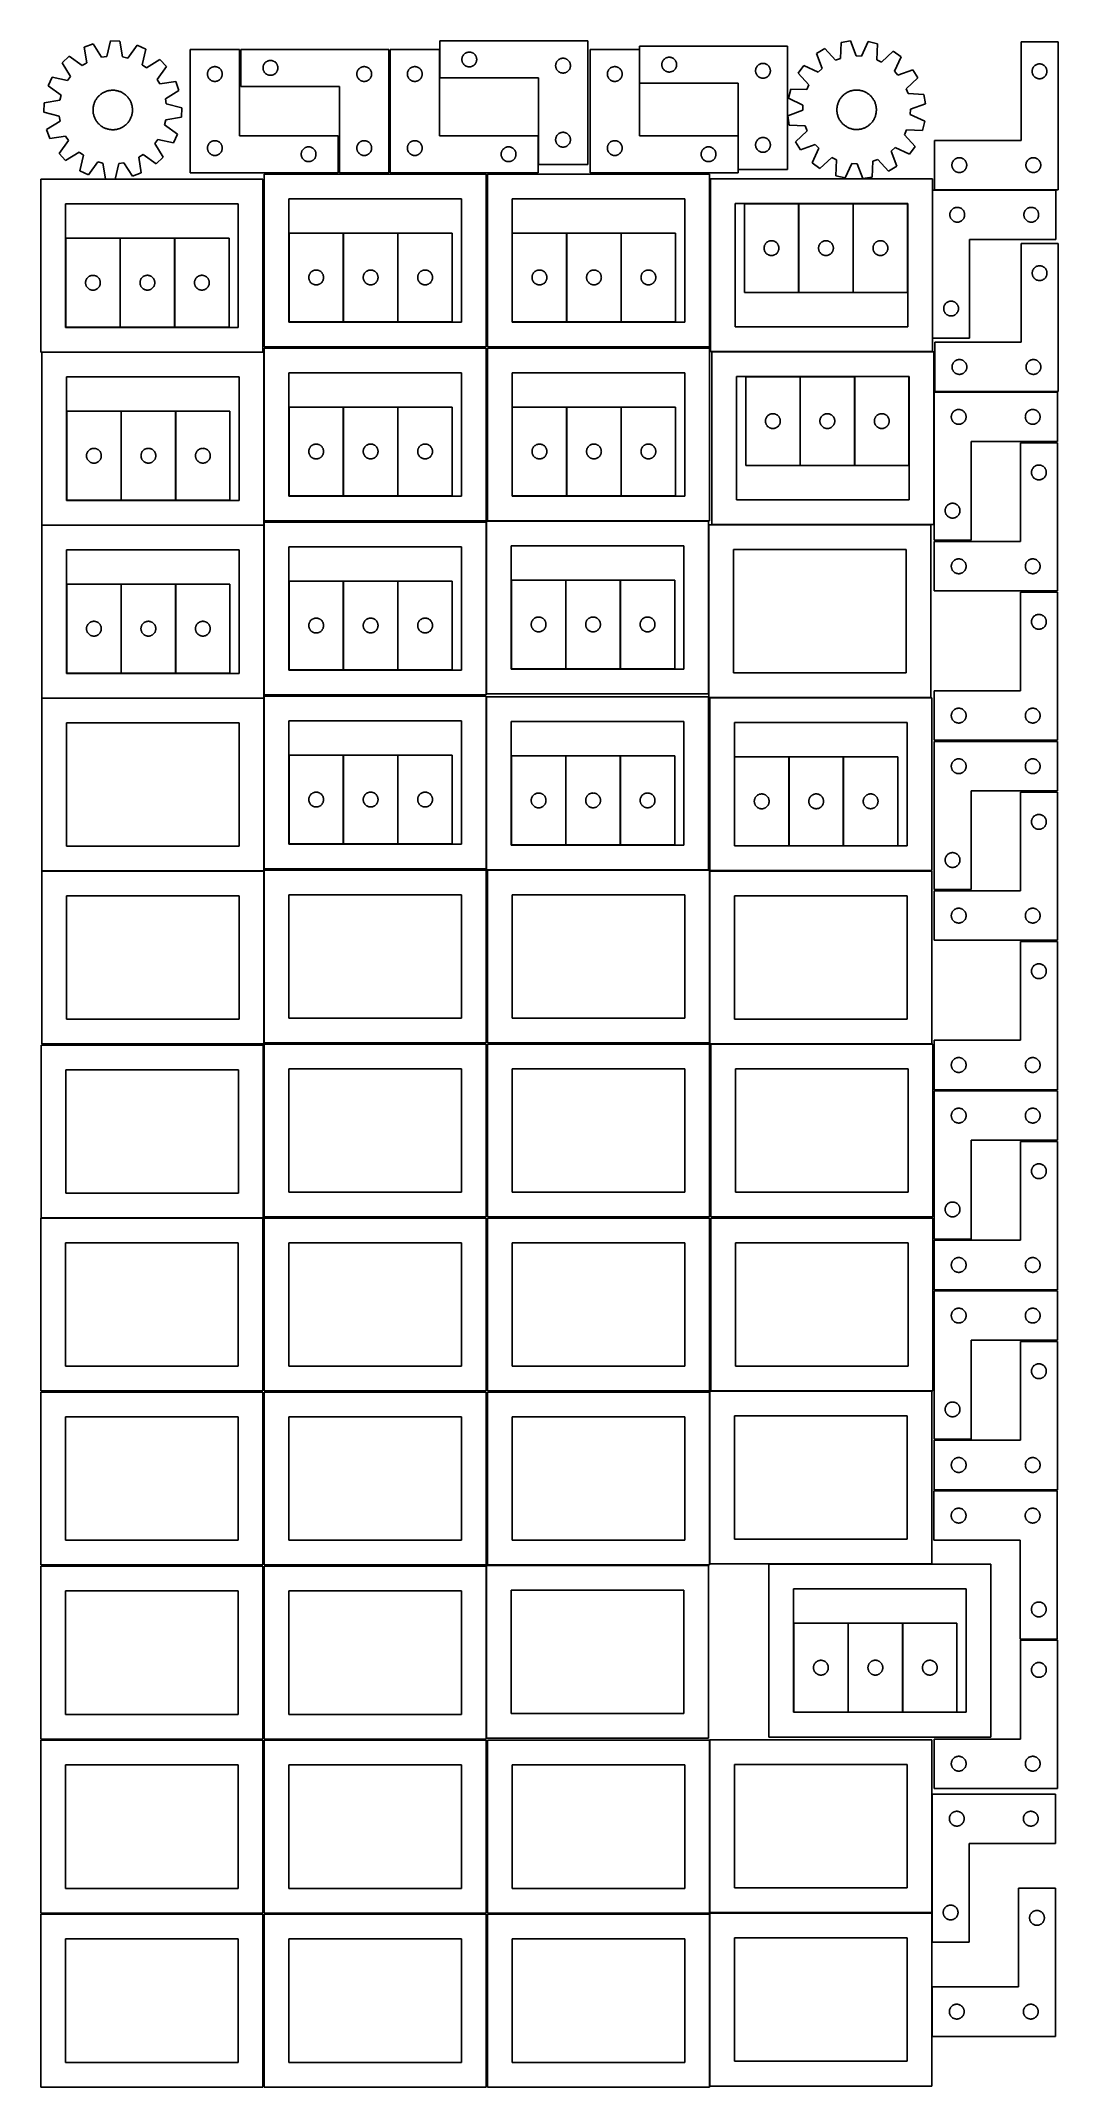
# Model space of a CAD drawing. Header units: millimetres. Extents: x 7 to 1243, y 7 to 2493.
import ezdxf

# ---------------------------------------------------------------- set-up
doc = ezdxf.new("R2010")
doc.units = ezdxf.units.MM
doc.layers.add('COMMON', color=5, linetype='CONTINUOUS', true_color=0x0000ff)
doc.layers.add('CUT', color=7, linetype='CONTINUOUS', true_color=0x000000)

msp = doc.modelspace()

# ---------------------------------------------------------------- linework, layer by layer
at = {"layer": 'COMMON'}
for p, q in [((1089.922483, 852.504799), (821.083738, 852.504799)), ((819.672825, 218.567445), (819.672825, 428.041933))]:
    msp.add_line(p, q, dxfattribs=at)
at = {"layer": 'CUT'}
for p, q in [((70.016901, 2490.062073), (59.208629, 2486.02887)), ((80.259284, 2473.614094), (70.016901, 2490.062073)), ((91.124235, 2493.485823), (86.606157, 2474.6436)), ((102.653216, 2493.075871), (91.124235, 2493.485823)), ((105.821575, 2473.96033), (102.653216, 2493.075871)), ((123.464062, 2488.161576), (112.079296, 2472.482625)), ((133.95857, 2483.37088), (123.464062, 2488.161576)), ((671.452997, 2493.422186), (491.452997, 2493.422186)), ((491.452997, 2493.422186), (491.452997, 2448.422186)), ((671.452997, 2343.422186), (671.452997, 2493.422186)), ((914.582697, 2487.163397), (734.582697, 2487.163397)), ((734.582697, 2487.163397), (734.582697, 2442.163397)), ((914.582697, 2337.163397), (914.582697, 2487.163397)), ((979.709667, 2491.657831), (978.875108, 2472.299475)), ((991.104564, 2493.458329), (979.709667, 2491.657831)), ((997.867046, 2475.300376), (991.104564, 2493.458329)), ((1012.470978, 2492.611007), (1004.291824, 2475.04559)), ((1023.687511, 2489.913812), (1012.470978, 2492.611007)), ((1022.986482, 2470.550161), (1023.687511, 2489.913812)), ((1243.352299, 2492.520816), (1198.352299, 2492.520816)), ((1198.352299, 2492.520816), (1198.352299, 2372.520816)), ((1243.352299, 2312.520816), (1243.352299, 2492.520816)), ((41.018208, 2474.788311), (32.576107, 2466.92597)), ((32.576107, 2466.92597), (42.704808, 2450.407743)), ((56.775304, 2463.51195), (41.018208, 2474.788311)), ((62.245077, 2466.891932), (56.775304, 2463.51195)), ((59.208629, 2486.02887), (62.245077, 2466.891932)), ((86.606157, 2474.6436), (80.259284, 2473.614094)), ((112.079296, 2472.482625), (105.821575, 2473.96033)), ((129.570551, 2464.497944), (133.95857, 2483.37088)), ((134.786438, 2460.737996), (129.570551, 2464.497944)), ((151.304665, 2470.866698), (134.786438, 2460.737996)), ((147.890645, 2446.6675), (159.167006, 2462.424597)), ((159.167006, 2462.424597), (151.304665, 2470.866698)), ((248.041929, 2483.251528), (188.041929, 2483.251528)), ((188.041929, 2483.251528), (188.041929, 2333.251528)), ((216.286116, 2462.078596), (216.867193, 2462.174532)), ((216.867193, 2462.174532), (217.4533, 2462.232259)), ((217.4533, 2462.232259), (218.041929, 2462.251528)), ((218.041929, 2462.251528), (218.630557, 2462.232259)), ((218.630557, 2462.232259), (219.216664, 2462.174532)), ((219.216664, 2462.174532), (219.797742, 2462.078596)), ((248.041929, 2378.251528), (248.041929, 2483.251528)), ((429.680781, 2483.251532), (249.680781, 2483.251532)), ((249.680781, 2483.251532), (249.680781, 2438.251532)), ((276.757777, 2461.926268), (276.853713, 2462.507345)), ((276.853713, 2462.507345), (276.987448, 2463.080903)), ((276.987448, 2463.080903), (277.158409, 2463.644487)), ((277.158409, 2463.644487), (277.365865, 2464.195683)), ((277.365865, 2464.195683), (277.608926, 2464.73213)), ((277.608926, 2464.73213), (277.886552, 2465.251532)), ((277.886552, 2465.251532), (278.197554, 2465.751664)), ((278.197554, 2465.751664), (278.5406, 2466.230385)), ((278.5406, 2466.230385), (278.914222, 2466.685644)), ((278.914222, 2466.685644), (279.31682, 2467.115493)), ((279.31682, 2467.115493), (279.746668, 2467.51809)), ((279.746668, 2467.51809), (280.201928, 2467.891712)), ((280.201928, 2467.891712), (280.680648, 2468.234758)), ((280.680648, 2468.234758), (281.180781, 2468.54576)), ((281.180781, 2468.54576), (281.700182, 2468.823387)), ((281.700182, 2468.823387), (282.23663, 2469.066448)), ((282.23663, 2469.066448), (282.787825, 2469.273903)), ((282.787825, 2469.273903), (283.351409, 2469.444864)), ((283.351409, 2469.444864), (283.924968, 2469.578599)), ((283.924968, 2469.578599), (284.506045, 2469.674536)), ((284.506045, 2469.674536), (285.092152, 2469.732262)), ((285.092152, 2469.732262), (285.680781, 2469.751532)), ((285.680781, 2469.751532), (286.269409, 2469.732262)), ((286.269409, 2469.732262), (286.855516, 2469.674536)), ((286.855516, 2469.674536), (287.436593, 2469.578599)), ((287.436593, 2469.578599), (288.010152, 2469.444864)), ((288.010152, 2469.444864), (288.573736, 2469.273903)), ((288.573736, 2469.273903), (289.124931, 2469.066448)), ((289.124931, 2469.066448), (289.661379, 2468.823387)), ((289.661379, 2468.823387), (290.180781, 2468.54576)), ((290.180781, 2468.54576), (290.680913, 2468.234758)), ((290.680913, 2468.234758), (291.159633, 2467.891712)), ((291.159633, 2467.891712), (291.614893, 2467.51809)), ((291.614893, 2467.51809), (292.044742, 2467.115493)), ((292.044742, 2467.115493), (292.447339, 2466.685644)), ((292.447339, 2466.685644), (292.820961, 2466.230385)), ((292.820961, 2466.230385), (293.164007, 2465.751664)), ((293.164007, 2465.751664), (293.475009, 2465.251532)), ((293.475009, 2465.251532), (293.752635, 2464.73213)), ((293.752635, 2464.73213), (293.995696, 2464.195683)), ((293.995696, 2464.195683), (294.203152, 2463.644487)), ((294.203152, 2463.644487), (294.374113, 2463.080903)), ((294.374113, 2463.080903), (294.507848, 2462.507345)), ((294.507848, 2462.507345), (294.603784, 2461.926268)), ((397.924968, 2462.078599), (398.506045, 2462.174536)), ((398.506045, 2462.174536), (399.092152, 2462.232262)), ((399.092152, 2462.232262), (399.680781, 2462.251532)), ((399.680781, 2462.251532), (400.269409, 2462.232262)), ((400.269409, 2462.232262), (400.855516, 2462.174536)), ((400.855516, 2462.174536), (401.436593, 2462.078599)), ((429.680781, 2333.251532), (429.680781, 2483.251532)), ((491.201719, 2483.251528), (431.201719, 2483.251528)), ((431.201719, 2483.251528), (431.201719, 2333.251528)), ((459.445906, 2462.078596), (460.026983, 2462.174532)), ((460.026983, 2462.174532), (460.613091, 2462.232259)), ((460.613091, 2462.232259), (461.201719, 2462.251528)), ((461.201719, 2462.251528), (461.790347, 2462.232259)), ((461.790347, 2462.232259), (462.376454, 2462.174532)), ((462.376454, 2462.174532), (462.957532, 2462.078596)), ((491.201719, 2378.251528), (491.201719, 2483.251528)), ((518.452997, 2470.922186), (518.472267, 2471.510814)), ((518.472267, 2470.333558), (518.452997, 2470.922186)), ((518.472267, 2471.510814), (518.529994, 2472.096922)), ((518.529994, 2469.74745), (518.472267, 2470.333558)), ((518.529994, 2472.096922), (518.62593, 2472.677999)), ((518.62593, 2469.166373), (518.529994, 2469.74745)), ((518.62593, 2472.677999), (518.759665, 2473.251558)), ((518.759665, 2468.592815), (518.62593, 2469.166373)), ((518.759665, 2473.251558), (518.930626, 2473.815141)), ((518.930626, 2468.029231), (518.759665, 2468.592815)), ((518.930626, 2473.815141), (519.138082, 2474.366337)), ((519.138082, 2467.478035), (518.930626, 2468.029231)), ((519.138082, 2474.366337), (519.381143, 2474.902784)), ((519.381143, 2466.941588), (519.138082, 2467.478035)), ((519.381143, 2474.902784), (519.658769, 2475.422186)), ((519.658769, 2466.422186), (519.381143, 2466.941588)), ((519.658769, 2475.422186), (519.969771, 2475.922318)), ((519.969771, 2465.922054), (519.658769, 2466.422186)), ((519.969771, 2475.922318), (520.312817, 2476.401039)), ((520.312817, 2465.443333), (519.969771, 2465.922054)), ((520.312817, 2476.401039), (520.686439, 2476.856298)), ((520.686439, 2464.988074), (520.312817, 2465.443333)), ((520.686439, 2476.856298), (521.089036, 2477.286147)), ((521.089036, 2464.558225), (520.686439, 2464.988074)), ((521.089036, 2477.286147), (521.518885, 2477.688744)), ((521.518885, 2464.155628), (521.089036, 2464.558225)), ((521.518885, 2477.688744), (521.974144, 2478.062366)), ((521.974144, 2463.782006), (521.518885, 2464.155628)), ((521.974144, 2478.062366), (522.452865, 2478.405413)), ((522.452865, 2463.43896), (521.974144, 2463.782006)), ((522.452865, 2478.405413), (522.952997, 2478.716415)), ((522.952997, 2463.127958), (522.452865, 2463.43896)), ((522.952997, 2478.716415), (523.472399, 2478.994041)), ((523.472399, 2462.850331), (522.952997, 2463.127958)), ((523.472399, 2478.994041), (524.008846, 2479.237102)), ((524.008846, 2462.60727), (523.472399, 2462.850331)), ((524.008846, 2479.237102), (524.560042, 2479.444557)), ((524.560042, 2462.399815), (524.008846, 2462.60727)), ((524.560042, 2479.444557), (525.123626, 2479.615519)), ((525.123626, 2462.228854), (524.560042, 2462.399815)), ((525.123626, 2479.615519), (525.697184, 2479.749254)), ((525.697184, 2462.095119), (525.123626, 2462.228854)), ((525.697184, 2479.749254), (526.278262, 2479.84519)), ((526.278262, 2479.84519), (526.864369, 2479.902916)), ((526.864369, 2479.902916), (527.452997, 2479.922186)), ((527.452997, 2479.922186), (528.041625, 2479.902916)), ((528.041625, 2479.902916), (528.627733, 2479.84519)), ((528.627733, 2479.84519), (529.20881, 2479.749254)), ((529.20881, 2479.749254), (529.782369, 2479.615519)), ((529.782369, 2462.228854), (529.20881, 2462.095119)), ((529.782369, 2479.615519), (530.345953, 2479.444557)), ((530.345953, 2462.399815), (529.782369, 2462.228854)), ((530.345953, 2479.444557), (530.897148, 2479.237102)), ((530.897148, 2462.60727), (530.345953, 2462.399815)), ((530.897148, 2479.237102), (531.433596, 2478.994041)), ((531.433596, 2462.850331), (530.897148, 2462.60727)), ((531.433596, 2478.994041), (531.952997, 2478.716415)), ((531.952997, 2463.127958), (531.433596, 2462.850331)), ((531.952997, 2478.716415), (532.453129, 2478.405413)), ((532.453129, 2463.43896), (531.952997, 2463.127958)), ((532.453129, 2478.405413), (532.93185, 2478.062366)), ((532.93185, 2463.782006), (532.453129, 2463.43896)), ((532.93185, 2478.062366), (533.38711, 2477.688744)), ((533.38711, 2464.155628), (532.93185, 2463.782006)), ((533.38711, 2477.688744), (533.816958, 2477.286147)), ((533.816958, 2464.558225), (533.38711, 2464.155628)), ((533.816958, 2477.286147), (534.219556, 2476.856298)), ((534.219556, 2464.988074), (533.816958, 2464.558225)), ((534.219556, 2476.856298), (534.593177, 2476.401039)), ((534.593177, 2465.443333), (534.219556, 2464.988074)), ((534.593177, 2476.401039), (534.936224, 2475.922318)), ((534.936224, 2465.922054), (534.593177, 2465.443333)), ((534.936224, 2475.922318), (535.247226, 2475.422186)), ((535.247226, 2466.422186), (534.936224, 2465.922054)), ((535.247226, 2475.422186), (535.524852, 2474.902784)), ((535.524852, 2466.941588), (535.247226, 2466.422186)), ((535.524852, 2474.902784), (535.767913, 2474.366337)), ((535.767913, 2467.478035), (535.524852, 2466.941588)), ((535.767913, 2474.366337), (535.975368, 2473.815141)), ((535.975368, 2468.029231), (535.767913, 2467.478035)), ((535.975368, 2473.815141), (536.14633, 2473.251558)), ((536.14633, 2468.592815), (535.975368, 2468.029231)), ((536.14633, 2473.251558), (536.280065, 2472.677999)), ((536.280065, 2469.166373), (536.14633, 2468.592815)), ((536.280065, 2472.677999), (536.376001, 2472.096922)), ((536.376001, 2469.74745), (536.280065, 2469.166373)), ((536.376001, 2472.096922), (536.433728, 2471.510814)), ((536.433728, 2470.333558), (536.376001, 2469.74745)), ((536.433728, 2471.510814), (536.452997, 2470.922186)), ((536.452997, 2470.922186), (536.433728, 2470.333558)), ((632.452997, 2463.422186), (632.472267, 2464.010814)), ((632.472267, 2462.833558), (632.452997, 2463.422186)), ((632.472267, 2464.010814), (632.529994, 2464.596922)), ((632.529994, 2462.24745), (632.472267, 2462.833558)), ((632.529994, 2464.596922), (632.62593, 2465.177999)), ((632.62593, 2461.666373), (632.529994, 2462.24745)), ((632.62593, 2465.177999), (632.759665, 2465.751558)), ((632.759665, 2465.751558), (632.930626, 2466.315141)), ((632.930626, 2466.315141), (633.138082, 2466.866337)), ((633.138082, 2466.866337), (633.381143, 2467.402784)), ((633.381143, 2467.402784), (633.658769, 2467.922186)), ((633.658769, 2467.922186), (633.969771, 2468.422318)), ((633.969771, 2468.422318), (634.312817, 2468.901039)), ((634.312817, 2468.901039), (634.686439, 2469.356298)), ((634.686439, 2469.356298), (635.089036, 2469.786147)), ((635.089036, 2469.786147), (635.518885, 2470.188744)), ((635.518885, 2470.188744), (635.974144, 2470.562366)), ((635.974144, 2470.562366), (636.452865, 2470.905413)), ((636.452865, 2470.905413), (636.952997, 2471.216415)), ((636.952997, 2471.216415), (637.472399, 2471.494041)), ((637.472399, 2471.494041), (638.008846, 2471.737102)), ((638.008846, 2471.737102), (638.560042, 2471.944557)), ((638.560042, 2471.944557), (639.123626, 2472.115519)), ((639.123626, 2472.115519), (639.697184, 2472.249254)), ((639.697184, 2472.249254), (640.278262, 2472.34519)), ((640.278262, 2472.34519), (640.864369, 2472.402916)), ((640.864369, 2472.402916), (641.452997, 2472.422186)), ((641.452997, 2472.422186), (642.041625, 2472.402916)), ((642.041625, 2472.402916), (642.627733, 2472.34519)), ((642.627733, 2472.34519), (643.20881, 2472.249254)), ((643.20881, 2472.249254), (643.782369, 2472.115519)), ((643.782369, 2472.115519), (644.345953, 2471.944557)), ((644.345953, 2471.944557), (644.897148, 2471.737102)), ((644.897148, 2471.737102), (645.433596, 2471.494041)), ((645.433596, 2471.494041), (645.952997, 2471.216415)), ((645.952997, 2471.216415), (646.453129, 2470.905413)), ((646.453129, 2470.905413), (646.93185, 2470.562366)), ((646.93185, 2470.562366), (647.38711, 2470.188744)), ((647.38711, 2470.188744), (647.816958, 2469.786147)), ((647.816958, 2469.786147), (648.219556, 2469.356298)), ((648.219556, 2469.356298), (648.593177, 2468.901039)), ((648.593177, 2468.901039), (648.936224, 2468.422318)), ((648.936224, 2468.422318), (649.247226, 2467.922186)), ((649.247226, 2467.922186), (649.524852, 2467.402784)), ((649.524852, 2467.402784), (649.767913, 2466.866337)), ((649.767913, 2466.866337), (649.975368, 2466.315141)), ((649.975368, 2466.315141), (650.14633, 2465.751558)), ((650.14633, 2465.751558), (650.280065, 2465.177999)), ((650.280065, 2465.177999), (650.376001, 2464.596922)), ((650.376001, 2462.24745), (650.280065, 2461.666373)), ((650.376001, 2464.596922), (650.433728, 2464.010814)), ((650.433728, 2462.833558), (650.376001, 2462.24745)), ((650.433728, 2464.010814), (650.452997, 2463.422186)), ((650.452997, 2463.422186), (650.433728, 2462.833558)), ((734.361509, 2483.251528), (674.361509, 2483.251528)), ((674.361509, 2483.251528), (674.361509, 2333.251528)), ((702.605696, 2462.078596), (703.186773, 2462.174532)), ((703.186773, 2462.174532), (703.772881, 2462.232259)), ((703.772881, 2462.232259), (704.361509, 2462.251528)), ((704.361509, 2462.251528), (704.950137, 2462.232259)), ((704.950137, 2462.232259), (705.536244, 2462.174532)), ((705.536244, 2462.174532), (706.117322, 2462.078596)), ((734.361509, 2378.251528), (734.361509, 2483.251528)), ((761.582697, 2464.663397), (761.601967, 2465.252025)), ((761.601967, 2464.074769), (761.582697, 2464.663397)), ((761.601967, 2465.252025), (761.659693, 2465.838133)), ((761.659693, 2463.488661), (761.601967, 2464.074769)), ((761.659693, 2465.838133), (761.75563, 2466.41921)), ((761.75563, 2462.907584), (761.659693, 2463.488661)), ((761.75563, 2466.41921), (761.889365, 2466.992768)), ((761.889365, 2462.334026), (761.75563, 2462.907584)), ((761.889365, 2466.992768), (762.060326, 2467.556352)), ((762.060326, 2461.770442), (761.889365, 2462.334026)), ((762.060326, 2467.556352), (762.267781, 2468.107548)), ((762.267781, 2468.107548), (762.510842, 2468.643995)), ((762.510842, 2468.643995), (762.788468, 2469.163397)), ((762.788468, 2469.163397), (763.099471, 2469.663529)), ((763.099471, 2469.663529), (763.442517, 2470.14225)), ((763.442517, 2470.14225), (763.816139, 2470.597509)), ((763.816139, 2470.597509), (764.218736, 2471.027358)), ((764.218736, 2471.027358), (764.648585, 2471.429955)), ((764.648585, 2471.429955), (765.103844, 2471.803577)), ((765.103844, 2471.803577), (765.582565, 2472.146624)), ((765.582565, 2472.146624), (766.082697, 2472.457626)), ((766.082697, 2472.457626), (766.602099, 2472.735252)), ((766.602099, 2472.735252), (767.138546, 2472.978313)), ((767.138546, 2472.978313), (767.689742, 2473.185768)), ((767.689742, 2473.185768), (768.253326, 2473.35673)), ((768.253326, 2473.35673), (768.826884, 2473.490465)), ((768.826884, 2473.490465), (769.407961, 2473.586401)), ((769.407961, 2473.586401), (769.994069, 2473.644127)), ((769.994069, 2473.644127), (770.582697, 2473.663397)), ((770.582697, 2473.663397), (771.171325, 2473.644127)), ((771.171325, 2473.644127), (771.757433, 2473.586401)), ((771.757433, 2473.586401), (772.33851, 2473.490465)), ((772.33851, 2473.490465), (772.912068, 2473.35673)), ((772.912068, 2473.35673), (773.475652, 2473.185768)), ((773.475652, 2473.185768), (774.026848, 2472.978313)), ((774.026848, 2472.978313), (774.563295, 2472.735252)), ((774.563295, 2472.735252), (775.082697, 2472.457626)), ((775.082697, 2472.457626), (775.582829, 2472.146624)), ((775.582829, 2472.146624), (776.06155, 2471.803577)), ((776.06155, 2471.803577), (776.516809, 2471.429955)), ((776.516809, 2471.429955), (776.946658, 2471.027358)), ((776.946658, 2471.027358), (777.349255, 2470.597509)), ((777.349255, 2470.597509), (777.722877, 2470.14225)), ((777.722877, 2470.14225), (778.065924, 2469.663529)), ((778.065924, 2469.663529), (778.376926, 2469.163397)), ((778.376926, 2469.163397), (778.654552, 2468.643995)), ((778.654552, 2468.643995), (778.897613, 2468.107548)), ((778.897613, 2468.107548), (779.105068, 2467.556352)), ((779.105068, 2467.556352), (779.276029, 2466.992768)), ((779.276029, 2462.334026), (779.105068, 2461.770442)), ((779.276029, 2466.992768), (779.409765, 2466.41921)), ((779.409765, 2462.907584), (779.276029, 2462.334026)), ((779.409765, 2466.41921), (779.505701, 2465.838133)), ((779.505701, 2463.488661), (779.409765, 2462.907584)), ((779.505701, 2465.838133), (779.563427, 2465.252025)), ((779.563427, 2464.074769), (779.505701, 2463.488661)), ((779.563427, 2465.252025), (779.582697, 2464.663397)), ((779.582697, 2464.663397), (779.563427, 2464.074769)), ((876.788468, 2461.663397), (877.099471, 2462.163529)), ((877.099471, 2462.163529), (877.442517, 2462.64225)), ((877.442517, 2462.64225), (877.816139, 2463.097509)), ((877.816139, 2463.097509), (878.218736, 2463.527358)), ((878.218736, 2463.527358), (878.648585, 2463.929955)), ((878.648585, 2463.929955), (879.103844, 2464.303577)), ((879.103844, 2464.303577), (879.582565, 2464.646624)), ((879.582565, 2464.646624), (880.082697, 2464.957626)), ((880.082697, 2464.957626), (880.602099, 2465.235252)), ((880.602099, 2465.235252), (881.138546, 2465.478313)), ((881.138546, 2465.478313), (881.689742, 2465.685768)), ((881.689742, 2465.685768), (882.253326, 2465.85673)), ((882.253326, 2465.85673), (882.826884, 2465.990465)), ((882.826884, 2465.990465), (883.407961, 2466.086401)), ((883.407961, 2466.086401), (883.994069, 2466.144127)), ((883.994069, 2466.144127), (884.582697, 2466.163397)), ((884.582697, 2466.163397), (885.171325, 2466.144127)), ((885.171325, 2466.144127), (885.757433, 2466.086401)), ((885.757433, 2466.086401), (886.33851, 2465.990465)), ((886.33851, 2465.990465), (886.912068, 2465.85673)), ((886.912068, 2465.85673), (887.475652, 2465.685768)), ((887.475652, 2465.685768), (888.026848, 2465.478313)), ((888.026848, 2465.478313), (888.563295, 2465.235252)), ((888.563295, 2465.235252), (889.082697, 2464.957626)), ((889.082697, 2464.957626), (889.582829, 2464.646624)), ((889.582829, 2464.646624), (890.06155, 2464.303577)), ((890.06155, 2464.303577), (890.516809, 2463.929955)), ((890.516809, 2463.929955), (890.946658, 2463.527358)), ((890.946658, 2463.527358), (891.349255, 2463.097509)), ((891.349255, 2463.097509), (891.722877, 2462.64225)), ((891.722877, 2462.64225), (892.065924, 2462.163529)), ((892.065924, 2462.163529), (892.376926, 2461.663397)), ((934.099443, 2463.730811), (927.315179, 2454.400258)), ((951.720852, 2455.672996), (934.099443, 2463.730811)), ((959.645418, 2484.264082), (949.806927, 2478.24)), ((949.806927, 2478.24), (956.444017, 2460.035839)), ((972.841884, 2470.076211), (959.645418, 2484.264082)), ((978.875108, 2472.299475), (972.841884, 2470.076211)), ((1004.291824, 2475.04559), (997.867046, 2475.300376)), ((1028.8247, 2467.856114), (1022.986482, 2470.550161)), ((1043.103247, 2480.954416), (1028.8247, 2467.856114)), ((1052.433801, 2474.170152), (1043.103247, 2480.954416)), ((1044.375986, 2456.548743), (1052.433801, 2474.170152)), ((1213.712119, 2461.999669), (1214.085741, 2462.454929)), ((1214.085741, 2462.454929), (1214.488338, 2462.884777)), ((1214.488338, 2462.884777), (1214.918187, 2463.287374)), ((1214.918187, 2463.287374), (1215.373447, 2463.660996)), ((1215.373447, 2463.660996), (1215.852167, 2464.004043)), ((1215.852167, 2464.004043), (1216.352299, 2464.315045)), ((1216.352299, 2464.315045), (1216.871701, 2464.592671)), ((1216.871701, 2464.592671), (1217.408148, 2464.835732)), ((1217.408148, 2464.835732), (1217.959344, 2465.043187)), ((1217.959344, 2465.043187), (1218.522928, 2465.214149)), ((1218.522928, 2465.214149), (1219.096486, 2465.347884)), ((1219.096486, 2465.347884), (1219.677564, 2465.44382)), ((1219.677564, 2465.44382), (1220.263671, 2465.501546)), ((1220.263671, 2465.501546), (1220.852299, 2465.520816)), ((1220.852299, 2465.520816), (1221.440928, 2465.501546)), ((1221.440928, 2465.501546), (1222.027035, 2465.44382)), ((1222.027035, 2465.44382), (1222.608112, 2465.347884)), ((1222.608112, 2465.347884), (1223.181671, 2465.214149)), ((1223.181671, 2465.214149), (1223.745255, 2465.043187)), ((1223.745255, 2465.043187), (1224.29645, 2464.835732)), ((1224.29645, 2464.835732), (1224.832898, 2464.592671)), ((1224.832898, 2464.592671), (1225.352299, 2464.315045)), ((1225.352299, 2464.315045), (1225.852431, 2464.004043)), ((1225.852431, 2464.004043), (1226.331152, 2463.660996)), ((1226.331152, 2463.660996), (1226.786412, 2463.287374)), ((1226.786412, 2463.287374), (1227.21626, 2462.884777)), ((1227.21626, 2462.884777), (1227.618858, 2462.454929)), ((1227.618858, 2462.454929), (1227.992479, 2461.999669)), ((20.071925, 2449.579874), (15.281228, 2439.085366)), ((15.281228, 2439.085366), (30.960179, 2427.7006)), ((38.94486, 2445.191855), (20.071925, 2449.579874)), ((42.704808, 2450.407743), (38.94486, 2445.191855)), ((151.270627, 2441.197727), (147.890645, 2446.6675)), ((170.407566, 2444.234175), (151.270627, 2441.197727)), ((174.440769, 2433.425903), (170.407566, 2444.234175)), ((209.041929, 2453.251528), (209.061198, 2453.840156)), ((209.061198, 2452.6629), (209.041929, 2453.251528)), ((209.061198, 2453.840156), (209.118925, 2454.426264)), ((209.118925, 2452.076793), (209.061198, 2452.6629)), ((209.118925, 2454.426264), (209.214861, 2455.007341)), ((209.214861, 2451.495715), (209.118925, 2452.076793)), ((209.214861, 2455.007341), (209.348596, 2455.5809)), ((209.348596, 2450.922157), (209.214861, 2451.495715)), ((209.348596, 2455.5809), (209.519557, 2456.144483)), ((209.519557, 2450.358573), (209.348596, 2450.922157)), ((209.519557, 2456.144483), (209.727013, 2456.695679)), ((209.727013, 2449.807377), (209.519557, 2450.358573)), ((209.727013, 2456.695679), (209.970074, 2457.232127)), ((209.970074, 2449.27093), (209.727013, 2449.807377)), ((209.970074, 2457.232127), (210.2477, 2457.751528)), ((210.2477, 2448.751528), (209.970074, 2449.27093)), ((210.2477, 2457.751528), (210.558702, 2458.25166)), ((210.558702, 2448.251396), (210.2477, 2448.751528)), ((210.558702, 2458.25166), (210.901749, 2458.730381)), ((210.901749, 2447.772675), (210.558702, 2448.251396)), ((210.901749, 2458.730381), (211.27537, 2459.185641)), ((211.27537, 2447.317416), (210.901749, 2447.772675)), ((211.27537, 2459.185641), (211.677968, 2459.615489)), ((211.677968, 2446.887567), (211.27537, 2447.317416)), ((211.677968, 2459.615489), (212.107816, 2460.018087)), ((212.107816, 2446.48497), (211.677968, 2446.887567)), ((212.107816, 2460.018087), (212.563076, 2460.391708)), ((212.563076, 2446.111348), (212.107816, 2446.48497)), ((212.563076, 2460.391708), (213.041797, 2460.734755)), ((213.041797, 2445.768302), (212.563076, 2446.111348)), ((213.041797, 2460.734755), (213.541929, 2461.045757)), ((213.541929, 2445.4573), (213.041797, 2445.768302)), ((213.541929, 2461.045757), (214.06133, 2461.323383)), ((214.06133, 2445.179674), (213.541929, 2445.4573)), ((214.06133, 2461.323383), (214.597778, 2461.566444)), ((214.597778, 2444.936613), (214.06133, 2445.179674)), ((214.597778, 2461.566444), (215.148973, 2461.773899)), ((215.148973, 2444.729157), (214.597778, 2444.936613)), ((215.148973, 2461.773899), (215.712557, 2461.944861)), ((215.712557, 2444.558196), (215.148973, 2444.729157)), ((215.712557, 2461.944861), (216.286116, 2462.078596)), ((216.286116, 2444.424461), (215.712557, 2444.558196)), ((216.867193, 2444.328525), (216.286116, 2444.424461)), ((217.4533, 2444.270798), (216.867193, 2444.328525)), ((218.041929, 2444.251528), (217.4533, 2444.270798)), ((218.630557, 2444.270798), (218.041929, 2444.251528)), ((219.216664, 2444.328525), (218.630557, 2444.270798)), ((219.797742, 2444.424461), (219.216664, 2444.328525)), ((219.797742, 2462.078596), (220.3713, 2461.944861)), ((220.3713, 2444.558196), (219.797742, 2444.424461)), ((220.3713, 2461.944861), (220.934884, 2461.773899)), ((220.934884, 2444.729157), (220.3713, 2444.558196)), ((220.934884, 2461.773899), (221.48608, 2461.566444)), ((221.48608, 2444.936613), (220.934884, 2444.729157)), ((221.48608, 2461.566444), (222.022527, 2461.323383)), ((222.022527, 2445.179674), (221.48608, 2444.936613)), ((222.022527, 2461.323383), (222.541929, 2461.045757)), ((222.541929, 2445.4573), (222.022527, 2445.179674)), ((222.541929, 2461.045757), (223.042061, 2460.734755)), ((223.042061, 2445.768302), (222.541929, 2445.4573)), ((223.042061, 2460.734755), (223.520781, 2460.391708)), ((223.520781, 2446.111348), (223.042061, 2445.768302)), ((223.520781, 2460.391708), (223.976041, 2460.018087)), ((223.976041, 2446.48497), (223.520781, 2446.111348)), ((223.976041, 2460.018087), (224.40589, 2459.615489)), ((224.40589, 2446.887567), (223.976041, 2446.48497)), ((224.40589, 2459.615489), (224.808487, 2459.185641)), ((224.808487, 2447.317416), (224.40589, 2446.887567)), ((224.808487, 2459.185641), (225.182109, 2458.730381)), ((225.182109, 2447.772675), (224.808487, 2447.317416)), ((225.182109, 2458.730381), (225.525155, 2458.25166)), ((225.525155, 2448.251396), (225.182109, 2447.772675)), ((225.525155, 2458.25166), (225.836157, 2457.751528)), ((225.836157, 2448.751528), (225.525155, 2448.251396)), ((225.836157, 2457.751528), (226.113783, 2457.232127)), ((226.113783, 2449.27093), (225.836157, 2448.751528)), ((226.113783, 2457.232127), (226.356844, 2456.695679)), ((226.356844, 2449.807377), (226.113783, 2449.27093)), ((226.356844, 2456.695679), (226.5643, 2456.144483)), ((226.5643, 2450.358573), (226.356844, 2449.807377)), ((226.5643, 2456.144483), (226.735261, 2455.5809)), ((226.735261, 2450.922157), (226.5643, 2450.358573)), ((226.735261, 2455.5809), (226.868996, 2455.007341)), ((226.868996, 2451.495715), (226.735261, 2450.922157)), ((226.868996, 2455.007341), (226.964932, 2454.426264)), ((226.964932, 2452.076793), (226.868996, 2451.495715)), ((226.964932, 2454.426264), (227.022659, 2453.840156)), ((227.022659, 2452.6629), (226.964932, 2452.076793)), ((227.022659, 2453.840156), (227.041929, 2453.251528)), ((227.041929, 2453.251528), (227.022659, 2452.6629)), ((249.680781, 2438.251532), (369.680781, 2438.251532)), ((276.680781, 2460.751532), (276.70005, 2461.34016)), ((276.70005, 2460.162904), (276.680781, 2460.751532)), ((276.70005, 2461.34016), (276.757777, 2461.926268)), ((276.757777, 2459.576796), (276.70005, 2460.162904)), ((276.853713, 2458.995719), (276.757777, 2459.576796)), ((276.987448, 2458.42216), (276.853713, 2458.995719)), ((277.158409, 2457.858577), (276.987448, 2458.42216)), ((277.365865, 2457.307381), (277.158409, 2457.858577)), ((277.608926, 2456.770934), (277.365865, 2457.307381)), ((277.886552, 2456.251532), (277.608926, 2456.770934)), ((278.197554, 2455.7514), (277.886552, 2456.251532)), ((278.5406, 2455.272679), (278.197554, 2455.7514)), ((278.914222, 2454.81742), (278.5406, 2455.272679)), ((279.31682, 2454.387571), (278.914222, 2454.81742)), ((279.746668, 2453.984974), (279.31682, 2454.387571)), ((280.201928, 2453.611352), (279.746668, 2453.984974)), ((280.680648, 2453.268305), (280.201928, 2453.611352)), ((281.180781, 2452.957303), (280.680648, 2453.268305)), ((281.700182, 2452.679677), (281.180781, 2452.957303)), ((282.23663, 2452.436616), (281.700182, 2452.679677)), ((282.787825, 2452.229161), (282.23663, 2452.436616)), ((283.351409, 2452.058199), (282.787825, 2452.229161)), ((283.924968, 2451.924464), (283.351409, 2452.058199)), ((284.506045, 2451.828528), (283.924968, 2451.924464)), ((285.092152, 2451.770802), (284.506045, 2451.828528)), ((285.680781, 2451.751532), (285.092152, 2451.770802)), ((286.269409, 2451.770802), (285.680781, 2451.751532)), ((286.855516, 2451.828528), (286.269409, 2451.770802)), ((287.436593, 2451.924464), (286.855516, 2451.828528)), ((288.010152, 2452.058199), (287.436593, 2451.924464)), ((288.573736, 2452.229161), (288.010152, 2452.058199)), ((289.124931, 2452.436616), (288.573736, 2452.229161)), ((289.661379, 2452.679677), (289.124931, 2452.436616)), ((290.180781, 2452.957303), (289.661379, 2452.679677)), ((290.680913, 2453.268305), (290.180781, 2452.957303)), ((291.159633, 2453.611352), (290.680913, 2453.268305)), ((291.614893, 2453.984974), (291.159633, 2453.611352)), ((292.044742, 2454.387571), (291.614893, 2453.984974)), ((292.447339, 2454.81742), (292.044742, 2454.387571)), ((292.820961, 2455.272679), (292.447339, 2454.81742)), ((293.164007, 2455.7514), (292.820961, 2455.272679)), ((293.475009, 2456.251532), (293.164007, 2455.7514)), ((293.752635, 2456.770934), (293.475009, 2456.251532)), ((293.995696, 2457.307381), (293.752635, 2456.770934)), ((294.203152, 2457.858577), (293.995696, 2457.307381)), ((294.374113, 2458.42216), (294.203152, 2457.858577)), ((294.507848, 2458.995719), (294.374113, 2458.42216)), ((294.603784, 2459.576796), (294.507848, 2458.995719)), ((294.603784, 2461.926268), (294.661511, 2461.34016)), ((294.661511, 2460.162904), (294.603784, 2459.576796)), ((294.661511, 2461.34016), (294.680781, 2460.751532)), ((294.680781, 2460.751532), (294.661511, 2460.162904)), ((369.680781, 2438.251532), (369.680781, 2333.251532)), ((390.680781, 2453.251532), (390.70005, 2453.84016)), ((390.70005, 2452.662904), (390.680781, 2453.251532)), ((390.70005, 2453.84016), (390.757777, 2454.426268)), ((390.757777, 2452.076796), (390.70005, 2452.662904)), ((390.757777, 2454.426268), (390.853713, 2455.007345)), ((390.853713, 2451.495719), (390.757777, 2452.076796)), ((390.853713, 2455.007345), (390.987448, 2455.580903)), ((390.987448, 2450.92216), (390.853713, 2451.495719)), ((390.987448, 2455.580903), (391.158409, 2456.144487)), ((391.158409, 2450.358577), (390.987448, 2450.92216)), ((391.158409, 2456.144487), (391.365865, 2456.695683)), ((391.365865, 2449.807381), (391.158409, 2450.358577)), ((391.365865, 2456.695683), (391.608926, 2457.23213)), ((391.608926, 2449.270934), (391.365865, 2449.807381)), ((391.608926, 2457.23213), (391.886552, 2457.751532)), ((391.886552, 2448.751532), (391.608926, 2449.270934)), ((391.886552, 2457.751532), (392.197554, 2458.251664)), ((392.197554, 2448.2514), (391.886552, 2448.751532)), ((392.197554, 2458.251664), (392.5406, 2458.730385)), ((392.5406, 2447.772679), (392.197554, 2448.2514)), ((392.5406, 2458.730385), (392.914222, 2459.185644)), ((392.914222, 2447.31742), (392.5406, 2447.772679)), ((392.914222, 2459.185644), (393.31682, 2459.615493)), ((393.31682, 2446.887571), (392.914222, 2447.31742)), ((393.31682, 2459.615493), (393.746668, 2460.01809)), ((393.746668, 2446.484974), (393.31682, 2446.887571)), ((393.746668, 2460.01809), (394.201928, 2460.391712)), ((394.201928, 2446.111352), (393.746668, 2446.484974)), ((394.201928, 2460.391712), (394.680648, 2460.734758)), ((394.680648, 2445.768305), (394.201928, 2446.111352)), ((394.680648, 2460.734758), (395.180781, 2461.04576)), ((395.180781, 2445.457303), (394.680648, 2445.768305)), ((395.180781, 2461.04576), (395.700182, 2461.323387)), ((395.700182, 2445.179677), (395.180781, 2445.457303)), ((395.700182, 2461.323387), (396.23663, 2461.566448)), ((396.23663, 2444.936616), (395.700182, 2445.179677)), ((396.23663, 2461.566448), (396.787825, 2461.773903)), ((396.787825, 2444.729161), (396.23663, 2444.936616)), ((396.787825, 2461.773903), (397.351409, 2461.944864)), ((397.351409, 2444.558199), (396.787825, 2444.729161)), ((397.351409, 2461.944864), (397.924968, 2462.078599)), ((397.924968, 2444.424464), (397.351409, 2444.558199)), ((398.506045, 2444.328528), (397.924968, 2444.424464)), ((399.092152, 2444.270802), (398.506045, 2444.328528)), ((399.680781, 2444.251532), (399.092152, 2444.270802)), ((400.269409, 2444.270802), (399.680781, 2444.251532)), ((400.855516, 2444.328528), (400.269409, 2444.270802)), ((401.436593, 2444.424464), (400.855516, 2444.328528)), ((401.436593, 2462.078599), (402.010152, 2461.944864)), ((402.010152, 2444.558199), (401.436593, 2444.424464)), ((402.010152, 2461.944864), (402.573736, 2461.773903)), ((402.573736, 2444.729161), (402.010152, 2444.558199)), ((402.573736, 2461.773903), (403.124931, 2461.566448)), ((403.124931, 2444.936616), (402.573736, 2444.729161)), ((403.124931, 2461.566448), (403.661379, 2461.323387)), ((403.661379, 2445.179677), (403.124931, 2444.936616)), ((403.661379, 2461.323387), (404.180781, 2461.04576)), ((404.180781, 2445.457303), (403.661379, 2445.179677)), ((404.180781, 2461.04576), (404.680913, 2460.734758)), ((404.680913, 2445.768305), (404.180781, 2445.457303)), ((404.680913, 2460.734758), (405.159633, 2460.391712)), ((405.159633, 2446.111352), (404.680913, 2445.768305)), ((405.159633, 2460.391712), (405.614893, 2460.01809)), ((405.614893, 2446.484974), (405.159633, 2446.111352)), ((405.614893, 2460.01809), (406.044742, 2459.615493)), ((406.044742, 2446.887571), (405.614893, 2446.484974)), ((406.044742, 2459.615493), (406.447339, 2459.185644)), ((406.447339, 2447.31742), (406.044742, 2446.887571)), ((406.447339, 2459.185644), (406.820961, 2458.730385)), ((406.820961, 2447.772679), (406.447339, 2447.31742)), ((406.820961, 2458.730385), (407.164007, 2458.251664)), ((407.164007, 2448.2514), (406.820961, 2447.772679)), ((407.164007, 2458.251664), (407.475009, 2457.751532)), ((407.475009, 2448.751532), (407.164007, 2448.2514)), ((407.475009, 2457.751532), (407.752635, 2457.23213)), ((407.752635, 2449.270934), (407.475009, 2448.751532)), ((407.752635, 2457.23213), (407.995696, 2456.695683)), ((407.995696, 2449.807381), (407.752635, 2449.270934)), ((407.995696, 2456.695683), (408.203152, 2456.144487)), ((408.203152, 2450.358577), (407.995696, 2449.807381)), ((408.203152, 2456.144487), (408.374113, 2455.580903)), ((408.374113, 2450.92216), (408.203152, 2450.358577)), ((408.374113, 2455.580903), (408.507848, 2455.007345)), ((408.507848, 2451.495719), (408.374113, 2450.92216)), ((408.507848, 2455.007345), (408.603784, 2454.426268)), ((408.603784, 2452.076796), (408.507848, 2451.495719)), ((408.603784, 2454.426268), (408.661511, 2453.84016)), ((408.661511, 2452.662904), (408.603784, 2452.076796)), ((408.661511, 2453.84016), (408.680781, 2453.251532)), ((408.680781, 2453.251532), (408.661511, 2452.662904)), ((452.201719, 2453.251528), (452.220988, 2453.840156)), ((452.220988, 2452.6629), (452.201719, 2453.251528)), ((452.220988, 2453.840156), (452.278715, 2454.426264)), ((452.278715, 2452.076793), (452.220988, 2452.6629)), ((452.278715, 2454.426264), (452.374651, 2455.007341)), ((452.374651, 2451.495715), (452.278715, 2452.076793)), ((452.374651, 2455.007341), (452.508386, 2455.5809)), ((452.508386, 2450.922157), (452.374651, 2451.495715)), ((452.508386, 2455.5809), (452.679348, 2456.144483)), ((452.679348, 2450.358573), (452.508386, 2450.922157)), ((452.679348, 2456.144483), (452.886803, 2456.695679)), ((452.886803, 2449.807377), (452.679348, 2450.358573)), ((452.886803, 2456.695679), (453.129864, 2457.232127)), ((453.129864, 2449.27093), (452.886803, 2449.807377)), ((453.129864, 2457.232127), (453.40749, 2457.751528)), ((453.40749, 2448.751528), (453.129864, 2449.27093)), ((453.40749, 2457.751528), (453.718492, 2458.25166)), ((453.718492, 2448.251396), (453.40749, 2448.751528)), ((453.718492, 2458.25166), (454.061539, 2458.730381)), ((454.061539, 2447.772675), (453.718492, 2448.251396)), ((454.061539, 2458.730381), (454.43516, 2459.185641)), ((454.43516, 2447.317416), (454.061539, 2447.772675)), ((454.43516, 2459.185641), (454.837758, 2459.615489)), ((454.837758, 2446.887567), (454.43516, 2447.317416)), ((454.837758, 2459.615489), (455.267606, 2460.018087)), ((455.267606, 2446.48497), (454.837758, 2446.887567)), ((455.267606, 2460.018087), (455.722866, 2460.391708)), ((455.722866, 2446.111348), (455.267606, 2446.48497)), ((455.722866, 2460.391708), (456.201587, 2460.734755)), ((456.201587, 2445.768302), (455.722866, 2446.111348)), ((456.201587, 2460.734755), (456.701719, 2461.045757)), ((456.701719, 2445.4573), (456.201587, 2445.768302)), ((456.701719, 2461.045757), (457.22112, 2461.323383)), ((457.22112, 2445.179674), (456.701719, 2445.4573)), ((457.22112, 2461.323383), (457.757568, 2461.566444)), ((457.757568, 2444.936613), (457.22112, 2445.179674)), ((457.757568, 2461.566444), (458.308763, 2461.773899)), ((458.308763, 2444.729157), (457.757568, 2444.936613)), ((458.308763, 2461.773899), (458.872347, 2461.944861)), ((458.872347, 2444.558196), (458.308763, 2444.729157)), ((458.872347, 2461.944861), (459.445906, 2462.078596)), ((459.445906, 2444.424461), (458.872347, 2444.558196)), ((460.026983, 2444.328525), (459.445906, 2444.424461)), ((460.613091, 2444.270798), (460.026983, 2444.328525)), ((461.201719, 2444.251528), (460.613091, 2444.270798)), ((461.790347, 2444.270798), (461.201719, 2444.251528)), ((462.376454, 2444.328525), (461.790347, 2444.270798)), ((462.957532, 2444.424461), (462.376454, 2444.328525)), ((462.957532, 2462.078596), (463.53109, 2461.944861)), ((463.53109, 2444.558196), (462.957532, 2444.424461)), ((463.53109, 2461.944861), (464.094674, 2461.773899)), ((464.094674, 2444.729157), (463.53109, 2444.558196)), ((464.094674, 2461.773899), (464.64587, 2461.566444)), ((464.64587, 2444.936613), (464.094674, 2444.729157)), ((464.64587, 2461.566444), (465.182317, 2461.323383)), ((465.182317, 2445.179674), (464.64587, 2444.936613)), ((465.182317, 2461.323383), (465.701719, 2461.045757)), ((465.701719, 2445.4573), (465.182317, 2445.179674)), ((465.701719, 2461.045757), (466.201851, 2460.734755)), ((466.201851, 2445.768302), (465.701719, 2445.4573)), ((466.201851, 2460.734755), (466.680572, 2460.391708)), ((466.680572, 2446.111348), (466.201851, 2445.768302)), ((466.680572, 2460.391708), (467.135831, 2460.018087)), ((467.135831, 2446.48497), (466.680572, 2446.111348)), ((467.135831, 2460.018087), (467.56568, 2459.615489)), ((467.56568, 2446.887567), (467.135831, 2446.48497)), ((467.56568, 2459.615489), (467.968277, 2459.185641)), ((467.968277, 2447.317416), (467.56568, 2446.887567)), ((467.968277, 2459.185641), (468.341899, 2458.730381)), ((468.341899, 2447.772675), (467.968277, 2447.317416)), ((468.341899, 2458.730381), (468.684945, 2458.25166)), ((468.684945, 2448.251396), (468.341899, 2447.772675)), ((468.684945, 2458.25166), (468.995947, 2457.751528)), ((468.995947, 2448.751528), (468.684945, 2448.251396)), ((468.995947, 2457.751528), (469.273573, 2457.232127)), ((469.273573, 2449.27093), (468.995947, 2448.751528)), ((469.273573, 2457.232127), (469.516634, 2456.695679)), ((469.516634, 2449.807377), (469.273573, 2449.27093)), ((469.516634, 2456.695679), (469.72409, 2456.144483)), ((469.72409, 2450.358573), (469.516634, 2449.807377)), ((469.72409, 2456.144483), (469.895051, 2455.5809)), ((469.895051, 2450.922157), (469.72409, 2450.358573)), ((469.895051, 2455.5809), (470.028786, 2455.007341)), ((470.028786, 2451.495715), (469.895051, 2450.922157)), ((470.028786, 2455.007341), (470.124722, 2454.426264)), ((470.124722, 2452.076793), (470.028786, 2451.495715)), ((470.124722, 2454.426264), (470.182449, 2453.840156)), ((470.182449, 2452.6629), (470.124722, 2452.076793)), ((470.182449, 2453.840156), (470.201719, 2453.251528)), ((470.201719, 2453.251528), (470.182449, 2452.6629)), ((491.452997, 2448.422186), (611.452997, 2448.422186)), ((526.278262, 2461.999182), (525.697184, 2462.095119)), ((526.864369, 2461.941456), (526.278262, 2461.999182)), ((527.452997, 2461.922186), (526.864369, 2461.941456)), ((528.041625, 2461.941456), (527.452997, 2461.922186)), ((528.627733, 2461.999182), (528.041625, 2461.941456)), ((529.20881, 2462.095119), (528.627733, 2461.999182)), ((611.452997, 2448.422186), (611.452997, 2343.422186)), ((632.759665, 2461.092815), (632.62593, 2461.666373)), ((632.930626, 2460.529231), (632.759665, 2461.092815)), ((633.138082, 2459.978035), (632.930626, 2460.529231)), ((633.381143, 2459.441588), (633.138082, 2459.978035)), ((633.658769, 2458.922186), (633.381143, 2459.441588)), ((633.969771, 2458.422054), (633.658769, 2458.922186)), ((634.312817, 2457.943333), (633.969771, 2458.422054)), ((634.686439, 2457.488074), (634.312817, 2457.943333)), ((635.089036, 2457.058225), (634.686439, 2457.488074)), ((635.518885, 2456.655628), (635.089036, 2457.058225)), ((635.974144, 2456.282006), (635.518885, 2456.655628)), ((636.452865, 2455.93896), (635.974144, 2456.282006)), ((636.952997, 2455.627958), (636.452865, 2455.93896)), ((637.472399, 2455.350331), (636.952997, 2455.627958)), ((638.008846, 2455.10727), (637.472399, 2455.350331)), ((638.560042, 2454.899815), (638.008846, 2455.10727)), ((639.123626, 2454.728854), (638.560042, 2454.899815)), ((639.697184, 2454.595119), (639.123626, 2454.728854)), ((640.278262, 2454.499182), (639.697184, 2454.595119)), ((640.864369, 2454.441456), (640.278262, 2454.499182)), ((641.452997, 2454.422186), (640.864369, 2454.441456)), ((642.041625, 2454.441456), (641.452997, 2454.422186)), ((642.627733, 2454.499182), (642.041625, 2454.441456)), ((643.20881, 2454.595119), (642.627733, 2454.499182)), ((643.782369, 2454.728854), (643.20881, 2454.595119)), ((644.345953, 2454.899815), (643.782369, 2454.728854)), ((644.897148, 2455.10727), (644.345953, 2454.899815)), ((645.433596, 2455.350331), (644.897148, 2455.10727)), ((645.952997, 2455.627958), (645.433596, 2455.350331)), ((646.453129, 2455.93896), (645.952997, 2455.627958)), ((646.93185, 2456.282006), (646.453129, 2455.93896)), ((647.38711, 2456.655628), (646.93185, 2456.282006)), ((647.816958, 2457.058225), (647.38711, 2456.655628)), ((648.219556, 2457.488074), (647.816958, 2457.058225)), ((648.593177, 2457.943333), (648.219556, 2457.488074)), ((648.936224, 2458.422054), (648.593177, 2457.943333)), ((649.247226, 2458.922186), (648.936224, 2458.422054)), ((649.524852, 2459.441588), (649.247226, 2458.922186)), ((649.767913, 2459.978035), (649.524852, 2459.441588)), ((649.975368, 2460.529231), (649.767913, 2459.978035)), ((650.14633, 2461.092815), (649.975368, 2460.529231)), ((650.280065, 2461.666373), (650.14633, 2461.092815)), ((695.361509, 2453.251528), (695.380778, 2453.840156)), ((695.380778, 2452.6629), (695.361509, 2453.251528)), ((695.380778, 2453.840156), (695.438505, 2454.426264)), ((695.438505, 2452.076793), (695.380778, 2452.6629)), ((695.438505, 2454.426264), (695.534441, 2455.007341)), ((695.534441, 2451.495715), (695.438505, 2452.076793)), ((695.534441, 2455.007341), (695.668176, 2455.5809)), ((695.668176, 2450.922157), (695.534441, 2451.495715)), ((695.668176, 2455.5809), (695.839138, 2456.144483)), ((695.839138, 2450.358573), (695.668176, 2450.922157)), ((695.839138, 2456.144483), (696.046593, 2456.695679)), ((696.046593, 2449.807377), (695.839138, 2450.358573)), ((696.046593, 2456.695679), (696.289654, 2457.232127)), ((696.289654, 2449.27093), (696.046593, 2449.807377)), ((696.289654, 2457.232127), (696.56728, 2457.751528)), ((696.56728, 2448.751528), (696.289654, 2449.27093)), ((696.56728, 2457.751528), (696.878282, 2458.25166)), ((696.878282, 2448.251396), (696.56728, 2448.751528)), ((696.878282, 2458.25166), (697.221329, 2458.730381)), ((697.221329, 2447.772675), (696.878282, 2448.251396)), ((697.221329, 2458.730381), (697.59495, 2459.185641)), ((697.59495, 2447.317416), (697.221329, 2447.772675)), ((697.59495, 2459.185641), (697.997548, 2459.615489)), ((697.997548, 2446.887567), (697.59495, 2447.317416)), ((697.997548, 2459.615489), (698.427396, 2460.018087)), ((698.427396, 2446.48497), (697.997548, 2446.887567)), ((698.427396, 2460.018087), (698.882656, 2460.391708)), ((698.882656, 2446.111348), (698.427396, 2446.48497)), ((698.882656, 2460.391708), (699.361377, 2460.734755)), ((699.361377, 2445.768302), (698.882656, 2446.111348)), ((699.361377, 2460.734755), (699.861509, 2461.045757)), ((699.861509, 2445.4573), (699.361377, 2445.768302)), ((699.861509, 2461.045757), (700.38091, 2461.323383)), ((700.38091, 2445.179674), (699.861509, 2445.4573)), ((700.38091, 2461.323383), (700.917358, 2461.566444)), ((700.917358, 2444.936613), (700.38091, 2445.179674)), ((700.917358, 2461.566444), (701.468554, 2461.773899)), ((701.468554, 2444.729157), (700.917358, 2444.936613)), ((701.468554, 2461.773899), (702.032137, 2461.944861)), ((702.032137, 2444.558196), (701.468554, 2444.729157)), ((702.032137, 2461.944861), (702.605696, 2462.078596)), ((702.605696, 2444.424461), (702.032137, 2444.558196)), ((703.186773, 2444.328525), (702.605696, 2444.424461)), ((703.772881, 2444.270798), (703.186773, 2444.328525)), ((704.361509, 2444.251528), (703.772881, 2444.270798)), ((704.950137, 2444.270798), (704.361509, 2444.251528)), ((705.536244, 2444.328525), (704.950137, 2444.270798)), ((706.117322, 2444.424461), (705.536244, 2444.328525)), ((706.117322, 2462.078596), (706.69088, 2461.944861)), ((706.69088, 2444.558196), (706.117322, 2444.424461)), ((706.69088, 2461.944861), (707.254464, 2461.773899)), ((707.254464, 2444.729157), (706.69088, 2444.558196)), ((707.254464, 2461.773899), (707.80566, 2461.566444)), ((707.80566, 2444.936613), (707.254464, 2444.729157)), ((707.80566, 2461.566444), (708.342107, 2461.323383)), ((708.342107, 2445.179674), (707.80566, 2444.936613)), ((708.342107, 2461.323383), (708.861509, 2461.045757)), ((708.861509, 2445.4573), (708.342107, 2445.179674)), ((708.861509, 2461.045757), (709.361641, 2460.734755)), ((709.361641, 2445.768302), (708.861509, 2445.4573)), ((709.361641, 2460.734755), (709.840362, 2460.391708)), ((709.840362, 2446.111348), (709.361641, 2445.768302)), ((709.840362, 2460.391708), (710.295621, 2460.018087)), ((710.295621, 2446.48497), (709.840362, 2446.111348)), ((710.295621, 2460.018087), (710.72547, 2459.615489)), ((710.72547, 2446.887567), (710.295621, 2446.48497)), ((710.72547, 2459.615489), (711.128067, 2459.185641)), ((711.128067, 2447.317416), (710.72547, 2446.887567)), ((711.128067, 2459.185641), (711.501689, 2458.730381)), ((711.501689, 2447.772675), (711.128067, 2447.317416)), ((711.501689, 2458.730381), (711.844735, 2458.25166)), ((711.844735, 2448.251396), (711.501689, 2447.772675)), ((711.844735, 2458.25166), (712.155737, 2457.751528)), ((712.155737, 2448.751528), (711.844735, 2448.251396)), ((712.155737, 2457.751528), (712.433363, 2457.232127)), ((712.433363, 2449.27093), (712.155737, 2448.751528)), ((712.433363, 2457.232127), (712.676425, 2456.695679)), ((712.676425, 2449.807377), (712.433363, 2449.27093)), ((712.676425, 2456.695679), (712.88388, 2456.144483)), ((712.88388, 2450.358573), (712.676425, 2449.807377)), ((712.88388, 2456.144483), (713.054841, 2455.5809)), ((713.054841, 2450.922157), (712.88388, 2450.358573)), ((713.054841, 2455.5809), (713.188576, 2455.007341)), ((713.188576, 2451.495715), (713.054841, 2450.922157)), ((713.188576, 2455.007341), (713.284512, 2454.426264)), ((713.284512, 2452.076793), (713.188576, 2451.495715)), ((713.284512, 2454.426264), (713.342239, 2453.840156)), ((713.342239, 2452.6629), (713.284512, 2452.076793)), ((713.342239, 2453.840156), (713.361509, 2453.251528)), ((713.361509, 2453.251528), (713.342239, 2452.6629)), ((734.582697, 2442.163397), (854.582697, 2442.163397)), ((762.267781, 2461.219246), (762.060326, 2461.770442)), ((762.510842, 2460.682799), (762.267781, 2461.219246)), ((762.788468, 2460.163397), (762.510842, 2460.682799)), ((763.099471, 2459.663265), (762.788468, 2460.163397)), ((763.442517, 2459.184544), (763.099471, 2459.663265)), ((763.816139, 2458.729285), (763.442517, 2459.184544)), ((764.218736, 2458.299436), (763.816139, 2458.729285)), ((764.648585, 2457.896839), (764.218736, 2458.299436)), ((765.103844, 2457.523217), (764.648585, 2457.896839)), ((765.582565, 2457.180171), (765.103844, 2457.523217)), ((766.082697, 2456.869168), (765.582565, 2457.180171)), ((766.602099, 2456.591542), (766.082697, 2456.869168)), ((767.138546, 2456.348481), (766.602099, 2456.591542)), ((767.689742, 2456.141026), (767.138546, 2456.348481)), ((768.253326, 2455.970065), (767.689742, 2456.141026)), ((768.826884, 2455.83633), (768.253326, 2455.970065)), ((769.407961, 2455.740393), (768.826884, 2455.83633)), ((769.994069, 2455.682667), (769.407961, 2455.740393)), ((770.582697, 2455.663397), (769.994069, 2455.682667)), ((771.171325, 2455.682667), (770.582697, 2455.663397)), ((771.757433, 2455.740393), (771.171325, 2455.682667)), ((772.33851, 2455.83633), (771.757433, 2455.740393)), ((772.912068, 2455.970065), (772.33851, 2455.83633)), ((773.475652, 2456.141026), (772.912068, 2455.970065)), ((774.026848, 2456.348481), (773.475652, 2456.141026)), ((774.563295, 2456.591542), (774.026848, 2456.348481)), ((775.082697, 2456.869168), (774.563295, 2456.591542)), ((775.582829, 2457.180171), (775.082697, 2456.869168)), ((776.06155, 2457.523217), (775.582829, 2457.180171)), ((776.516809, 2457.896839), (776.06155, 2457.523217)), ((776.946658, 2458.299436), (776.516809, 2457.896839)), ((777.349255, 2458.729285), (776.946658, 2458.299436)), ((777.722877, 2459.184544), (777.349255, 2458.729285)), ((778.065924, 2459.663265), (777.722877, 2459.184544)), ((778.376926, 2460.163397), (778.065924, 2459.663265)), ((778.654552, 2460.682799), (778.376926, 2460.163397)), ((778.897613, 2461.219246), (778.654552, 2460.682799)), ((779.105068, 2461.770442), (778.897613, 2461.219246)), ((854.582697, 2442.163397), (854.582697, 2337.163397)), ((875.582697, 2457.163397), (875.601967, 2457.752025)), ((875.601967, 2456.574769), (875.582697, 2457.163397)), ((875.601967, 2457.752025), (875.659693, 2458.338133)), ((875.659693, 2455.988661), (875.601967, 2456.574769)), ((875.659693, 2458.338133), (875.75563, 2458.91921)), ((875.75563, 2455.407584), (875.659693, 2455.988661)), ((875.75563, 2458.91921), (875.889365, 2459.492768)), ((875.889365, 2454.834026), (875.75563, 2455.407584)), ((875.889365, 2459.492768), (876.060326, 2460.056352)), ((876.060326, 2454.270442), (875.889365, 2454.834026)), ((876.060326, 2460.056352), (876.267781, 2460.607548)), ((876.267781, 2453.719246), (876.060326, 2454.270442)), ((876.267781, 2460.607548), (876.510842, 2461.143995)), ((876.510842, 2453.182799), (876.267781, 2453.719246)), ((876.510842, 2461.143995), (876.788468, 2461.663397)), ((876.788468, 2452.663397), (876.510842, 2453.182799)), ((877.099471, 2452.163265), (876.788468, 2452.663397)), ((877.442517, 2451.684544), (877.099471, 2452.163265)), ((877.816139, 2451.229285), (877.442517, 2451.684544)), ((878.218736, 2450.799436), (877.816139, 2451.229285)), ((878.648585, 2450.396839), (878.218736, 2450.799436)), ((879.103844, 2450.023217), (878.648585, 2450.396839)), ((879.582565, 2449.680171), (879.103844, 2450.023217)), ((880.082697, 2449.369168), (879.582565, 2449.680171)), ((880.602099, 2449.091542), (880.082697, 2449.369168)), ((881.138546, 2448.848481), (880.602099, 2449.091542)), ((881.689742, 2448.641026), (881.138546, 2448.848481)), ((882.253326, 2448.470065), (881.689742, 2448.641026)), ((882.826884, 2448.33633), (882.253326, 2448.470065)), ((883.407961, 2448.240393), (882.826884, 2448.33633)), ((883.994069, 2448.182667), (883.407961, 2448.240393)), ((884.582697, 2448.163397), (883.994069, 2448.182667)), ((885.171325, 2448.182667), (884.582697, 2448.163397)), ((885.757433, 2448.240393), (885.171325, 2448.182667)), ((886.33851, 2448.33633), (885.757433, 2448.240393)), ((886.912068, 2448.470065), (886.33851, 2448.33633)), ((887.475652, 2448.641026), (886.912068, 2448.470065)), ((888.026848, 2448.848481), (887.475652, 2448.641026)), ((888.563295, 2449.091542), (888.026848, 2448.848481)), ((889.082697, 2449.369168), (888.563295, 2449.091542)), ((889.582829, 2449.680171), (889.082697, 2449.369168)), ((890.06155, 2450.023217), (889.582829, 2449.680171)), ((890.516809, 2450.396839), (890.06155, 2450.023217)), ((890.946658, 2450.799436), (890.516809, 2450.396839)), ((891.349255, 2451.229285), (890.946658, 2450.799436)), ((891.722877, 2451.684544), (891.349255, 2451.229285)), ((892.065924, 2452.163265), (891.722877, 2451.684544)), ((892.376926, 2452.663397), (892.065924, 2452.163265)), ((892.376926, 2461.663397), (892.654552, 2461.143995)), ((892.654552, 2453.182799), (892.376926, 2452.663397)), ((892.654552, 2461.143995), (892.897613, 2460.607548)), ((892.897613, 2453.719246), (892.654552, 2453.182799)), ((892.897613, 2460.607548), (893.105068, 2460.056352)), ((893.105068, 2454.270442), (892.897613, 2453.719246)), ((893.105068, 2460.056352), (893.276029, 2459.492768)), ((893.276029, 2454.834026), (893.105068, 2454.270442)), ((893.276029, 2459.492768), (893.409765, 2458.91921)), ((893.409765, 2455.407584), (893.276029, 2454.834026)), ((893.409765, 2458.91921), (893.505701, 2458.338133)), ((893.505701, 2455.988661), (893.409765, 2455.407584)), ((893.505701, 2458.338133), (893.563427, 2457.752025)), ((893.563427, 2456.574769), (893.505701, 2455.988661)), ((893.563427, 2457.752025), (893.582697, 2457.163397)), ((893.582697, 2457.163397), (893.563427, 2456.574769)), ((927.315179, 2454.400258), (940.413481, 2440.12171)), ((940.413481, 2440.12171), (937.719434, 2434.283492)), ((956.444017, 2460.035839), (951.720852, 2455.672996)), ((1048.738829, 2451.825578), (1044.375986, 2456.548743)), ((1066.94299, 2458.462668), (1048.738829, 2451.825578)), ((1058.7792, 2435.427711), (1072.967072, 2448.624177)), ((1072.967072, 2448.624177), (1066.94299, 2458.462668)), ((1211.852299, 2456.520816), (1211.871569, 2457.109444)), ((1211.871569, 2455.932188), (1211.852299, 2456.520816)), ((1211.871569, 2457.109444), (1211.929296, 2457.695552)), ((1211.929296, 2455.34608), (1211.871569, 2455.932188)), ((1211.929296, 2457.695552), (1212.025232, 2458.276629)), ((1212.025232, 2454.765003), (1211.929296, 2455.34608)), ((1212.025232, 2458.276629), (1212.158967, 2458.850188)), ((1212.158967, 2454.191445), (1212.025232, 2454.765003)), ((1212.158967, 2458.850188), (1212.329928, 2459.413771)), ((1212.329928, 2453.627861), (1212.158967, 2454.191445)), ((1212.329928, 2459.413771), (1212.537384, 2459.964967)), ((1212.537384, 2453.076665), (1212.329928, 2453.627861)), ((1212.537384, 2459.964967), (1212.780445, 2460.501414)), ((1212.780445, 2452.540218), (1212.537384, 2453.076665)), ((1212.780445, 2460.501414), (1213.058071, 2461.020816)), ((1213.058071, 2452.020816), (1212.780445, 2452.540218)), ((1213.058071, 2461.020816), (1213.369073, 2461.520948)), ((1213.369073, 2451.520684), (1213.058071, 2452.020816)), ((1213.369073, 2461.520948), (1213.712119, 2461.999669)), ((1213.712119, 2451.041963), (1213.369073, 2451.520684)), ((1214.085741, 2450.586704), (1213.712119, 2451.041963)), ((1214.488338, 2450.156855), (1214.085741, 2450.586704)), ((1214.918187, 2449.754258), (1214.488338, 2450.156855)), ((1215.373447, 2449.380636), (1214.918187, 2449.754258)), ((1215.852167, 2449.03759), (1215.373447, 2449.380636)), ((1216.352299, 2448.726588), (1215.852167, 2449.03759)), ((1216.871701, 2448.448961), (1216.352299, 2448.726588)), ((1217.408148, 2448.2059), (1216.871701, 2448.448961)), ((1217.959344, 2447.998445), (1217.408148, 2448.2059)), ((1218.522928, 2447.827484), (1217.959344, 2447.998445)), ((1219.096486, 2447.693749), (1218.522928, 2447.827484)), ((1219.677564, 2447.597812), (1219.096486, 2447.693749)), ((1220.263671, 2447.540086), (1219.677564, 2447.597812)), ((1220.852299, 2447.520816), (1220.263671, 2447.540086)), ((1221.440928, 2447.540086), (1220.852299, 2447.520816)), ((1222.027035, 2447.597812), (1221.440928, 2447.540086)), ((1222.608112, 2447.693749), (1222.027035, 2447.597812)), ((1223.181671, 2447.827484), (1222.608112, 2447.693749)), ((1223.745255, 2447.998445), (1223.181671, 2447.827484)), ((1224.29645, 2448.2059), (1223.745255, 2447.998445)), ((1224.832898, 2448.448961), (1224.29645, 2448.2059)), ((1225.352299, 2448.726588), (1224.832898, 2448.448961)), ((1225.852431, 2449.03759), (1225.352299, 2448.726588)), ((1226.331152, 2449.380636), (1225.852431, 2449.03759)), ((1226.786412, 2449.754258), (1226.331152, 2449.380636)), ((1227.21626, 2450.156855), (1226.786412, 2449.754258)), ((1227.618858, 2450.586704), (1227.21626, 2450.156855)), ((1227.992479, 2451.041963), (1227.618858, 2450.586704)), ((1227.992479, 2461.999669), (1228.335526, 2461.520948)), ((1228.335526, 2451.520684), (1227.992479, 2451.041963)), ((1228.335526, 2461.520948), (1228.646528, 2461.020816)), ((1228.646528, 2452.020816), (1228.335526, 2451.520684)), ((1228.646528, 2461.020816), (1228.924154, 2460.501414)), ((1228.924154, 2452.540218), (1228.646528, 2452.020816)), ((1228.924154, 2460.501414), (1229.167215, 2459.964967)), ((1229.167215, 2453.076665), (1228.924154, 2452.540218)), ((1229.167215, 2459.964967), (1229.374671, 2459.413771)), ((1229.374671, 2453.627861), (1229.167215, 2453.076665)), ((1229.374671, 2459.413771), (1229.545632, 2458.850188)), ((1229.545632, 2454.191445), (1229.374671, 2453.627861)), ((1229.545632, 2458.850188), (1229.679367, 2458.276629)), ((1229.679367, 2454.765003), (1229.545632, 2454.191445)), ((1229.679367, 2458.276629), (1229.775303, 2457.695552)), ((1229.775303, 2455.34608), (1229.679367, 2454.765003)), ((1229.775303, 2457.695552), (1229.83303, 2457.109444)), ((1229.83303, 2455.932188), (1229.775303, 2455.34608)), ((1229.83303, 2457.109444), (1229.852299, 2456.520816)), ((1229.852299, 2456.520816), (1229.83303, 2455.932188)), ((10.366933, 2418.27452), (9.956981, 2406.745539)), ((29.482475, 2421.442879), (10.366933, 2418.27452)), ((30.960179, 2427.7006), (29.482475, 2421.442879)), ((70.059531, 2412.200266), (70.188212, 2413.170903)), ((70.188212, 2413.170903), (70.356378, 2414.135483)), ((70.356378, 2414.135483), (70.563747, 2415.092402)), ((70.563747, 2415.092402), (70.809975, 2416.040066)), ((70.809975, 2416.040066), (71.094652, 2416.976898)), ((71.094652, 2416.976898), (71.417304, 2417.901338)), ((71.417304, 2417.901338), (71.777395, 2418.811849)), ((71.777395, 2418.811849), (72.174324, 2419.706915)), ((72.174324, 2419.706915), (72.607431, 2420.585045)), ((72.607431, 2420.585045), (73.075996, 2421.444779)), ((73.075996, 2421.444779), (73.579238, 2422.284686)), ((73.579238, 2422.284686), (74.116319, 2423.103367)), ((74.116319, 2423.103367), (74.686347, 2423.899459)), ((74.686347, 2423.899459), (75.288372, 2424.671639)), ((75.288372, 2424.671639), (75.921391, 2425.41862)), ((75.921391, 2425.41862), (76.584353, 2426.13916)), ((76.584353, 2426.13916), (77.276152, 2426.832059)), ((77.276152, 2426.832059), (77.995638, 2427.496163)), ((77.995638, 2427.496163), (78.741613, 2428.130369)), ((78.741613, 2428.130369), (79.512836, 2428.733619)), ((79.512836, 2428.733619), (80.308023, 2429.30491)), ((80.308023, 2429.30491), (81.12585, 2429.843291)), ((81.12585, 2429.843291), (81.964956, 2430.347866)), ((81.964956, 2430.347866), (82.823945, 2430.817795)), ((82.823945, 2430.817795), (83.701386, 2431.252296)), ((83.701386, 2431.252296), (84.595821, 2431.650646)), ((84.595821, 2431.650646), (85.505759, 2432.012182)), ((85.505759, 2432.012182), (86.429686, 2432.336301)), ((86.429686, 2432.336301), (87.366064, 2432.622466)), ((87.366064, 2432.622466), (88.313336, 2432.870198)), ((88.313336, 2432.870198), (89.269924, 2433.079087)), ((89.269924, 2433.079087), (90.234237, 2433.248784)), ((90.234237, 2433.248784), (91.204668, 2433.379006)), ((91.204668, 2433.379006), (92.179603, 2433.469538)), ((92.179603, 2433.469538), (93.15742, 2433.520228)), ((93.15742, 2433.520228), (94.136491, 2433.530993)), ((94.136491, 2433.530993), (95.115186, 2433.501813)), ((95.115186, 2433.501813), (96.091876, 2433.432738)), ((96.091876, 2433.432738), (97.064936, 2433.323883)), ((97.064936, 2433.323883), (98.032746, 2433.175429)), ((98.032746, 2433.175429), (98.993696, 2432.987622)), ((98.993696, 2432.987622), (99.946185, 2432.760776)), ((99.946185, 2432.760776), (100.888629, 2432.495268)), ((100.888629, 2432.495268), (101.819459, 2432.191541)), ((101.819459, 2432.191541), (102.737126, 2431.850098)), ((102.737126, 2431.850098), (103.640102, 2431.47151)), ((103.640102, 2431.47151), (104.526885, 2431.056405)), ((104.526885, 2431.056405), (105.395998, 2430.605476)), ((105.395998, 2430.605476), (106.245995, 2430.119471)), ((106.245995, 2430.119471), (107.075461, 2429.599201)), ((107.075461, 2429.599201), (107.883016, 2429.045531)), ((107.883016, 2429.045531), (108.667315, 2428.459383)), ((108.667315, 2428.459383), (109.427054, 2427.841732)), ((109.427054, 2427.841732), (110.160967, 2427.193607)), ((110.160967, 2427.193607), (110.867833, 2426.516086)), ((110.867833, 2426.516086), (111.546476, 2425.810296)), ((111.546476, 2425.810296), (112.195766, 2425.077413)), ((112.195766, 2425.077413), (112.814623, 2424.318656)), ((112.814623, 2424.318656), (113.402015, 2423.535289)), ((113.402015, 2423.535289), (113.956967, 2422.728614)), ((113.956967, 2422.728614), (114.478553, 2421.899975)), ((114.478553, 2421.899975), (114.965907, 2421.050751)), ((114.965907, 2421.050751), (115.418216, 2420.182355)), ((115.418216, 2420.182355), (115.834728, 2419.296232)), ((115.834728, 2419.296232), (116.21475, 2418.393859)), ((116.21475, 2418.393859), (116.557649, 2417.476735)), ((116.557649, 2417.476735), (116.862855, 2416.546389)), ((116.862855, 2416.546389), (117.129859, 2415.604367)), ((117.129859, 2415.604367), (117.358217, 2414.652239)), ((117.358217, 2414.652239), (117.547549, 2413.691589)), ((117.547549, 2413.691589), (117.69754, 2412.724016)), ((117.69754, 2412.724016), (117.80794, 2411.75113)), ((157.99279, 2423.183521), (174.440769, 2433.425903)), ((159.022295, 2416.836647), (157.99279, 2423.183521)), ((177.864519, 2412.31857), (159.022295, 2416.836647)), ((918.355783, 2434.984521), (915.658588, 2423.767988)), ((915.658588, 2423.767988), (933.224005, 2415.588834)), ((937.719434, 2434.283492), (918.355783, 2434.984521)), ((933.224005, 2415.588834), (932.969219, 2409.164056)), ((974.557864, 2411.635421), (974.653323, 2412.609886)), ((974.653323, 2412.609886), (974.788449, 2413.579647)), ((974.788449, 2413.579647), (974.963018, 2414.543089)), ((974.963018, 2414.543089), (975.176739, 2415.498609)), ((975.176739, 2415.498609), (975.429257, 2416.444617)), ((975.429257, 2416.444617), (975.72015, 2417.379537)), ((975.72015, 2417.379537), (976.048936, 2418.301814)), ((976.048936, 2418.301814), (976.415066, 2419.209913)), ((976.415066, 2419.209913), (976.817932, 2420.102322)), ((976.817932, 2420.102322), (977.256863, 2420.977557)), ((977.256863, 2420.977557), (977.731128, 2421.834159)), ((977.731128, 2421.834159), (978.239938, 2422.670704)), ((978.239938, 2422.670704), (978.782446, 2423.4858)), ((978.782446, 2423.4858), (979.357749, 2424.278088)), ((979.357749, 2424.278088), (979.964889, 2425.046252)), ((979.964889, 2425.046252), (980.602857, 2425.789012)), ((980.602857, 2425.789012), (981.27059, 2426.505132)), ((981.27059, 2426.505132), (981.966976, 2427.19342)), ((981.966976, 2427.19342), (982.690858, 2427.852731)), ((982.690858, 2427.852731), (983.441029, 2428.481967)), ((983.441029, 2428.481967), (984.216242, 2429.080081)), ((984.216242, 2429.080081), (985.015206, 2429.646078)), ((985.015206, 2429.646078), (985.836591, 2430.179014)), ((985.836591, 2430.179014), (986.67903, 2430.678004)), ((986.67903, 2430.678004), (987.541122, 2431.142217)), ((987.541122, 2431.142217), (988.42143, 2431.570881)), ((988.42143, 2431.570881), (989.318491, 2431.96328)), ((989.318491, 2431.96328), (990.23081, 2432.318764)), ((990.23081, 2432.318764), (991.15687, 2432.636739)), ((991.15687, 2432.636739), (992.095129, 2432.916677)), ((992.095129, 2432.916677), (993.044025, 2433.158112)), ((993.044025, 2433.158112), (994.00198, 2433.360642)), ((994.00198, 2433.360642), (994.967398, 2433.52393)), ((994.967398, 2433.52393), (995.938673, 2433.647704)), ((995.938673, 2433.647704), (996.914188, 2433.731758)), ((996.914188, 2433.731758), (997.89232, 2433.775951)), ((997.89232, 2433.775951), (998.871441, 2433.780212)), ((998.871441, 2433.780212), (999.84992, 2433.744532)), ((999.84992, 2433.744532), (1000.82613, 2433.668971)), ((1000.82613, 2433.668971), (1001.798445, 2433.553655)), ((1001.798445, 2433.553655), (1002.765248, 2433.398775)), ((1002.765248, 2433.398775), (1003.724929, 2433.20459)), ((1003.724929, 2433.20459), (1004.67589, 2432.971422)), ((1004.67589, 2432.971422), (1005.61655, 2432.69966)), ((1005.61655, 2432.69966), (1006.545342, 2432.389756)), ((1006.545342, 2432.389756), (1007.460721, 2432.042225)), ((1007.460721, 2432.042225), (1008.361162, 2431.657647)), ((1008.361162, 2431.657647), (1009.245168, 2431.236661)), ((1009.245168, 2431.236661), (1010.111266, 2430.779969)), ((1010.111266, 2430.779969), (1010.958016, 2430.288329)), ((1010.958016, 2430.288329), (1011.784008, 2429.762561)), ((1011.784008, 2429.762561), (1012.587868, 2429.203539)), ((1012.587868, 2429.203539), (1013.368256, 2428.612194)), ((1013.368256, 2428.612194), (1014.123875, 2427.98951)), ((1014.123875, 2427.98951), (1014.853467, 2427.336524)), ((1014.853467, 2427.336524), (1015.555818, 2426.654322)), ((1015.555818, 2426.654322), (1016.229757, 2425.944041)), ((1016.229757, 2425.944041), (1016.874165, 2425.206861)), ((1016.874165, 2425.206861), (1017.487968, 2424.44401)), ((1017.487968, 2424.44401), (1018.070144, 2423.656758)), ((1018.070144, 2423.656758), (1018.619725, 2422.846415)), ((1018.619725, 2422.846415), (1019.135796, 2422.014329)), ((1019.135796, 2422.014329), (1019.617497, 2421.161887)), ((1019.617497, 2421.161887), (1020.064028, 2420.290505)), ((1020.064028, 2420.290505), (1020.474645, 2419.401636)), ((1020.474645, 2419.401636), (1020.848665, 2418.496758)), ((1020.848665, 2418.496758), (1021.185464, 2417.577377)), ((1021.185464, 2417.577377), (1021.484483, 2416.645023)), ((1021.484483, 2416.645023), (1021.745224, 2415.701249)), ((1021.745224, 2415.701249), (1021.967253, 2414.747626)), ((1021.967253, 2414.747626), (1022.1502, 2413.785739)), ((1022.1502, 2413.785739), (1022.29376, 2412.817191)), ((1022.29376, 2412.817191), (1022.397696, 2411.843593)), ((1061.002465, 2429.394487), (1058.7792, 2435.427711)), ((1080.36082, 2428.559928), (1061.002465, 2429.394487)), ((1064.003366, 2410.402549), (1082.161319, 2417.165031)), ((1082.161319, 2417.165031), (1080.36082, 2428.559928)), ((9.956981, 2406.745539), (28.799205, 2402.227462)), ((29.82871, 2395.880588), (13.380731, 2385.638205)), ((28.799205, 2402.227462), (29.82871, 2395.880588)), ((69.9122, 2409.268205), (69.92141, 2410.247292)), ((69.942934, 2408.289558), (69.9122, 2409.268205)), ((69.92141, 2410.247292), (69.970547, 2411.225188)), ((70.01356, 2407.312978), (69.942934, 2408.289558)), ((69.970547, 2411.225188), (70.059531, 2412.200266)), ((70.12396, 2406.340093), (70.01356, 2407.312978)), ((70.273951, 2405.372519), (70.12396, 2406.340093)), ((70.463283, 2404.411869), (70.273951, 2405.372519)), ((70.691641, 2403.459741), (70.463283, 2404.411869)), ((70.958645, 2402.51772), (70.691641, 2403.459741)), ((71.263851, 2401.587374), (70.958645, 2402.51772)), ((71.60675, 2400.67025), (71.263851, 2401.587374)), ((71.986771, 2399.767876), (71.60675, 2400.67025)), ((72.403284, 2398.881754), (71.986771, 2399.767876)), ((72.855593, 2398.013358), (72.403284, 2398.881754)), ((73.342946, 2397.164134), (72.855593, 2398.013358)), ((73.864533, 2396.335495), (73.342946, 2397.164134)), ((74.419484, 2395.52882), (73.864533, 2396.335495)), ((75.006877, 2394.745452), (74.419484, 2395.52882)), ((75.625734, 2393.986696), (75.006877, 2394.745452)), ((76.275024, 2393.253813), (75.625734, 2393.986696)), ((76.953666, 2392.548023), (76.275024, 2393.253813)), ((77.660533, 2391.870502), (76.953666, 2392.548023)), ((78.394446, 2391.222376), (77.660533, 2391.870502)), ((79.154185, 2390.604725), (78.394446, 2391.222376)), ((79.938484, 2390.018577), (79.154185, 2390.604725)), ((80.746039, 2389.464907), (79.938484, 2390.018577)), ((81.575505, 2388.944637), (80.746039, 2389.464907)), ((82.425502, 2388.458633), (81.575505, 2388.944637)), ((83.294615, 2388.007703), (82.425502, 2388.458633)), ((84.181398, 2387.592599), (83.294615, 2388.007703)), ((85.084374, 2387.21401), (84.181398, 2387.592599)), ((104.120113, 2387.811813), (103.225679, 2387.413463)), ((104.997555, 2388.246314), (104.120113, 2387.811813)), ((105.856544, 2388.716243), (104.997555, 2388.246314)), ((106.69565, 2389.220818), (105.856544, 2388.716243)), ((107.513477, 2389.759199), (106.69565, 2389.220818)), ((108.308664, 2390.33049), (107.513477, 2389.759199)), ((109.079886, 2390.93374), (108.308664, 2390.33049)), ((109.825862, 2391.567945), (109.079886, 2390.93374)), ((110.545348, 2392.23205), (109.825862, 2391.567945)), ((111.237147, 2392.924949), (110.545348, 2392.23205)), ((111.900108, 2393.645488), (111.237147, 2392.924949)), ((112.533128, 2394.39247), (111.900108, 2393.645488)), ((113.135153, 2395.164649), (112.533128, 2394.39247)), ((113.70518, 2395.960742), (113.135153, 2395.164649)), ((114.242262, 2396.779423), (113.70518, 2395.960742)), ((114.745504, 2397.619329), (114.242262, 2396.779423)), ((115.214069, 2398.479063), (114.745504, 2397.619329)), ((115.647176, 2399.357194), (115.214069, 2398.479063)), ((116.044105, 2400.252259), (115.647176, 2399.357194)), ((116.404195, 2401.16277), (116.044105, 2400.252259)), ((116.726847, 2402.087211), (116.404195, 2401.16277)), ((117.011524, 2403.024043), (116.726847, 2402.087211)), ((117.257753, 2403.971707), (117.011524, 2403.024043)), ((117.465122, 2404.928626), (117.257753, 2403.971707)), ((117.633287, 2405.893206), (117.465122, 2404.928626)), ((117.761969, 2406.863843), (117.633287, 2405.893206)), ((117.850952, 2407.838921), (117.761969, 2406.863843)), ((117.80794, 2411.75113), (117.878566, 2410.774551)), ((117.90009, 2408.816817), (117.850952, 2407.838921)), ((117.878566, 2410.774551), (117.909299, 2409.795904)), ((117.909299, 2409.795904), (117.90009, 2408.816817)), ((156.86132, 2391.363508), (158.339025, 2397.62123)), ((172.540272, 2379.978742), (156.86132, 2391.363508)), ((158.339025, 2397.62123), (177.454566, 2400.789588)), ((177.454566, 2400.789588), (177.864519, 2412.31857)), ((932.969219, 2409.164056), (914.811266, 2402.401574)), ((914.811266, 2402.401574), (916.611764, 2391.006677)), ((916.611764, 2391.006677), (935.97012, 2390.172118)), ((935.97012, 2390.172118), (938.193384, 2384.138895)), ((974.48652, 2409.678869), (974.502232, 2410.657873)), ((974.510752, 2408.700039), (974.48652, 2409.678869)), ((974.502232, 2410.657873), (974.557864, 2411.635421)), ((974.574889, 2407.723012), (974.510752, 2408.700039)), ((974.678825, 2406.749414), (974.574889, 2407.723012)), ((974.822385, 2405.780866), (974.678825, 2406.749414)), ((975.005332, 2404.81898), (974.822385, 2405.780866)), ((975.227361, 2403.865356), (975.005332, 2404.81898)), ((975.488101, 2402.921582), (975.227361, 2403.865356)), ((975.78712, 2401.989229), (975.488101, 2402.921582)), ((976.12392, 2401.069848), (975.78712, 2401.989229)), ((976.497939, 2400.164969), (976.12392, 2401.069848)), ((976.908556, 2399.2761), (976.497939, 2400.164969)), ((977.355087, 2398.404719), (976.908556, 2399.2761)), ((977.836789, 2397.552276), (977.355087, 2398.404719)), ((978.35286, 2396.720191), (977.836789, 2397.552276)), ((978.902441, 2395.909848), (978.35286, 2396.720191)), ((979.484617, 2395.122595), (978.902441, 2395.909848)), ((980.09842, 2394.359745), (979.484617, 2395.122595)), ((980.742827, 2393.622565), (980.09842, 2394.359745)), ((981.416767, 2392.912283), (980.742827, 2393.622565)), ((982.119117, 2392.230081), (981.416767, 2392.912283)), ((982.848709, 2391.577095), (982.119117, 2392.230081)), ((983.604328, 2390.954411), (982.848709, 2391.577095)), ((984.384717, 2390.363067), (983.604328, 2390.954411)), ((985.188576, 2389.804045), (984.384717, 2390.363067)), ((986.014568, 2389.278276), (985.188576, 2389.804045)), ((986.861318, 2388.786637), (986.014568, 2389.278276)), ((987.727417, 2388.329944), (986.861318, 2388.786637)), ((988.611423, 2387.908958), (987.727417, 2388.329944)), ((989.511864, 2387.52438), (988.611423, 2387.908958)), ((990.427243, 2387.17685), (989.511864, 2387.52438)), ((1007.654094, 2387.603325), (1006.741775, 2387.247841)), ((1008.551154, 2387.995725), (1007.654094, 2387.603325)), ((1009.431463, 2388.424388), (1008.551154, 2387.995725)), ((1010.293554, 2388.888601), (1009.431463, 2388.424388)), ((1011.135994, 2389.387591), (1010.293554, 2388.888601)), ((1011.957379, 2389.920528), (1011.135994, 2389.387591)), ((1012.756343, 2390.486524), (1011.957379, 2389.920528)), ((1013.531555, 2391.084638), (1012.756343, 2390.486524)), ((1014.281727, 2391.713874), (1013.531555, 2391.084638)), ((1015.005608, 2392.373185), (1014.281727, 2391.713874)), ((1015.701995, 2393.061473), (1015.005608, 2392.373185)), ((1016.369728, 2393.777593), (1015.701995, 2393.061473)), ((1017.007696, 2394.520353), (1016.369728, 2393.777593)), ((1017.614836, 2395.288517), (1017.007696, 2394.520353)), ((1018.190139, 2396.080806), (1017.614836, 2395.288517)), ((1018.732647, 2396.895901), (1018.190139, 2396.080806)), ((1019.241457, 2397.732446), (1018.732647, 2396.895901)), ((1019.715722, 2398.589049), (1019.241457, 2397.732446)), ((1020.154653, 2399.464283), (1019.715722, 2398.589049)), ((1020.557518, 2400.356692), (1020.154653, 2399.464283)), ((1020.923649, 2401.264791), (1020.557518, 2400.356692)), ((1021.252434, 2402.187068), (1020.923649, 2401.264791)), ((1021.543328, 2403.121989), (1021.252434, 2402.187068)), ((1021.795846, 2404.067996), (1021.543328, 2403.121989)), ((1022.009567, 2405.023516), (1021.795846, 2404.067996)), ((1022.184135, 2405.986958), (1022.009567, 2405.023516)), ((1022.319262, 2406.956719), (1022.184135, 2405.986958)), ((1022.41472, 2407.931185), (1022.319262, 2406.956719)), ((1022.397696, 2411.843593), (1022.461833, 2410.866566)), ((1022.470352, 2408.908733), (1022.41472, 2407.931185)), ((1022.461833, 2410.866566), (1022.486065, 2409.887736)), ((1022.486065, 2409.887736), (1022.470352, 2408.908733)), ((1063.74858, 2403.977771), (1064.003366, 2410.402549)), ((1081.313996, 2395.798617), (1063.74858, 2403.977771)), ((1078.616802, 2384.582084), (1081.313996, 2395.798617)), ((13.380731, 2385.638205), (17.413934, 2374.829933)), ((17.413934, 2374.829933), (36.550872, 2377.866381)), ((39.930855, 2372.396609), (28.654494, 2356.639512)), ((36.550872, 2377.866381), (39.930855, 2372.396609)), ((86.002041, 2386.872568), (85.084374, 2387.21401)), ((86.932871, 2386.56884), (86.002041, 2386.872568)), ((87.875315, 2386.303332), (86.932871, 2386.56884)), ((88.827804, 2386.076486), (87.875315, 2386.303332)), ((89.788754, 2385.88868), (88.827804, 2386.076486)), ((90.756564, 2385.740226), (89.788754, 2385.88868)), ((91.729624, 2385.63137), (90.756564, 2385.740226)), ((92.706314, 2385.562296), (91.729624, 2385.63137)), ((93.685009, 2385.533116), (92.706314, 2385.562296)), ((94.664079, 2385.54388), (93.685009, 2385.533116)), ((95.641896, 2385.59457), (94.664079, 2385.54388)), ((96.616832, 2385.685102), (95.641896, 2385.59457)), ((97.587263, 2385.815325), (96.616832, 2385.685102)), ((98.551575, 2385.985022), (97.587263, 2385.815325)), ((99.508163, 2386.19391), (98.551575, 2385.985022)), ((100.455435, 2386.441643), (99.508163, 2386.19391)), ((101.391814, 2386.727807), (100.455435, 2386.441643)), ((102.315741, 2387.051927), (101.391814, 2386.727807)), ((103.225679, 2387.413463), (102.315741, 2387.051927)), ((145.116692, 2368.656366), (148.876639, 2373.872254)), ((155.245393, 2352.138139), (145.116692, 2368.656366)), ((148.876639, 2373.872254), (167.749575, 2369.484234)), ((167.749575, 2369.484234), (172.540272, 2379.978742)), ((209.041929, 2363.251528), (209.061198, 2363.840156)), ((209.061198, 2362.6629), (209.041929, 2363.251528)), ((209.061198, 2363.840156), (209.118925, 2364.426264)), ((209.118925, 2362.076793), (209.061198, 2362.6629)), ((209.118925, 2364.426264), (209.214861, 2365.007341)), ((209.214861, 2365.007341), (209.348596, 2365.5809)), ((209.348596, 2365.5809), (209.519557, 2366.144483)), ((209.519557, 2366.144483), (209.727013, 2366.695679)), ((209.727013, 2366.695679), (209.970074, 2367.232127)), ((209.970074, 2367.232127), (210.2477, 2367.751528)), ((210.2477, 2367.751528), (210.558702, 2368.25166)), ((210.558702, 2368.25166), (210.901749, 2368.730381)), ((210.901749, 2368.730381), (211.27537, 2369.185641)), ((211.27537, 2369.185641), (211.677968, 2369.615489)), ((211.677968, 2369.615489), (212.107816, 2370.018087)), ((212.107816, 2370.018087), (212.563076, 2370.391708)), ((212.563076, 2370.391708), (213.041797, 2370.734755)), ((213.041797, 2370.734755), (213.541929, 2371.045757)), ((213.541929, 2371.045757), (214.06133, 2371.323383)), ((214.06133, 2371.323383), (214.597778, 2371.566444)), ((214.597778, 2371.566444), (215.148973, 2371.773899)), ((215.148973, 2371.773899), (215.712557, 2371.944861)), ((215.712557, 2371.944861), (216.286116, 2372.078596)), ((216.286116, 2372.078596), (216.867193, 2372.174532)), ((216.867193, 2372.174532), (217.4533, 2372.232259)), ((217.4533, 2372.232259), (218.041929, 2372.251528)), ((218.041929, 2372.251528), (218.630557, 2372.232259)), ((218.630557, 2372.232259), (219.216664, 2372.174532)), ((219.216664, 2372.174532), (219.797742, 2372.078596)), ((219.797742, 2372.078596), (220.3713, 2371.944861)), ((220.3713, 2371.944861), (220.934884, 2371.773899)), ((220.934884, 2371.773899), (221.48608, 2371.566444)), ((221.48608, 2371.566444), (222.022527, 2371.323383)), ((222.022527, 2371.323383), (222.541929, 2371.045757)), ((222.541929, 2371.045757), (223.042061, 2370.734755)), ((223.042061, 2370.734755), (223.520781, 2370.391708)), ((223.520781, 2370.391708), (223.976041, 2370.018087)), ((223.976041, 2370.018087), (224.40589, 2369.615489)), ((224.40589, 2369.615489), (224.808487, 2369.185641)), ((224.808487, 2369.185641), (225.182109, 2368.730381)), ((225.182109, 2368.730381), (225.525155, 2368.25166)), ((225.525155, 2368.25166), (225.836157, 2367.751528)), ((225.836157, 2367.751528), (226.113783, 2367.232127)), ((226.113783, 2367.232127), (226.356844, 2366.695679)), ((226.356844, 2366.695679), (226.5643, 2366.144483)), ((226.5643, 2366.144483), (226.735261, 2365.5809)), ((226.735261, 2365.5809), (226.868996, 2365.007341)), ((226.868996, 2365.007341), (226.964932, 2364.426264)), ((226.964932, 2364.426264), (227.022659, 2363.840156)), ((227.022659, 2362.6629), (226.964932, 2362.076793)), ((227.022659, 2363.840156), (227.041929, 2363.251528)), ((227.041929, 2363.251528), (227.022659, 2362.6629)), ((368.041929, 2378.251528), (248.041929, 2378.251528)), ((326.107816, 2362.518087), (326.563076, 2362.891708)), ((326.563076, 2362.891708), (327.041797, 2363.234755)), ((327.041797, 2363.234755), (327.541929, 2363.545757)), ((327.541929, 2363.545757), (328.06133, 2363.823383)), ((328.06133, 2363.823383), (328.597778, 2364.066444)), ((328.597778, 2364.066444), (329.148973, 2364.273899)), ((329.148973, 2364.273899), (329.712557, 2364.444861)), ((329.712557, 2364.444861), (330.286116, 2364.578596)), ((330.286116, 2364.578596), (330.867193, 2364.674532)), ((330.867193, 2364.674532), (331.4533, 2364.732259)), ((331.4533, 2364.732259), (332.041929, 2364.751528)), ((332.041929, 2364.751528), (332.630557, 2364.732259)), ((332.630557, 2364.732259), (333.216664, 2364.674532)), ((333.216664, 2364.674532), (333.797742, 2364.578596)), ((333.797742, 2364.578596), (334.3713, 2364.444861)), ((334.3713, 2364.444861), (334.934884, 2364.273899)), ((334.934884, 2364.273899), (335.48608, 2364.066444)), ((335.48608, 2364.066444), (336.022527, 2363.823383)), ((336.022527, 2363.823383), (336.541929, 2363.545757)), ((336.541929, 2363.545757), (337.042061, 2363.234755)), ((337.042061, 2363.234755), (337.520781, 2362.891708)), ((337.520781, 2362.891708), (337.976041, 2362.518087)), ((368.041929, 2333.251528), (368.041929, 2378.251528)), ((390.680781, 2363.251532), (390.70005, 2363.84016)), ((390.70005, 2362.662904), (390.680781, 2363.251532)), ((390.70005, 2363.84016), (390.757777, 2364.426268)), ((390.757777, 2362.076796), (390.70005, 2362.662904)), ((390.757777, 2364.426268), (390.853713, 2365.007345)), ((390.853713, 2365.007345), (390.987448, 2365.580903)), ((390.987448, 2365.580903), (391.158409, 2366.144487)), ((391.158409, 2366.144487), (391.365865, 2366.695683)), ((391.365865, 2366.695683), (391.608926, 2367.23213)), ((391.608926, 2367.23213), (391.886552, 2367.751532)), ((391.886552, 2367.751532), (392.197554, 2368.251664)), ((392.197554, 2368.251664), (392.5406, 2368.730385)), ((392.5406, 2368.730385), (392.914222, 2369.185644)), ((392.914222, 2369.185644), (393.31682, 2369.615493)), ((393.31682, 2369.615493), (393.746668, 2370.01809)), ((393.746668, 2370.01809), (394.201928, 2370.391712)), ((394.201928, 2370.391712), (394.680648, 2370.734758)), ((394.680648, 2370.734758), (395.180781, 2371.04576)), ((395.180781, 2371.04576), (395.700182, 2371.323387)), ((395.700182, 2371.323387), (396.23663, 2371.566448)), ((396.23663, 2371.566448), (396.787825, 2371.773903)), ((396.787825, 2371.773903), (397.351409, 2371.944864)), ((397.351409, 2371.944864), (397.924968, 2372.078599)), ((397.924968, 2372.078599), (398.506045, 2372.174536)), ((398.506045, 2372.174536), (399.092152, 2372.232262)), ((399.092152, 2372.232262), (399.680781, 2372.251532)), ((399.680781, 2372.251532), (400.269409, 2372.232262)), ((400.269409, 2372.232262), (400.855516, 2372.174536)), ((400.855516, 2372.174536), (401.436593, 2372.078599)), ((401.436593, 2372.078599), (402.010152, 2371.944864)), ((402.010152, 2371.944864), (402.573736, 2371.773903)), ((402.573736, 2371.773903), (403.124931, 2371.566448)), ((403.124931, 2371.566448), (403.661379, 2371.323387)), ((403.661379, 2371.323387), (404.180781, 2371.04576)), ((404.180781, 2371.04576), (404.680913, 2370.734758)), ((404.680913, 2370.734758), (405.159633, 2370.391712)), ((405.159633, 2370.391712), (405.614893, 2370.01809)), ((405.614893, 2370.01809), (406.044742, 2369.615493)), ((406.044742, 2369.615493), (406.447339, 2369.185644)), ((406.447339, 2369.185644), (406.820961, 2368.730385)), ((406.820961, 2368.730385), (407.164007, 2368.251664)), ((407.164007, 2368.251664), (407.475009, 2367.751532)), ((407.475009, 2367.751532), (407.752635, 2367.23213)), ((407.752635, 2367.23213), (407.995696, 2366.695683)), ((407.995696, 2366.695683), (408.203152, 2366.144487)), ((408.203152, 2366.144487), (408.374113, 2365.580903)), ((408.374113, 2365.580903), (408.507848, 2365.007345)), ((408.507848, 2365.007345), (408.603784, 2364.426268)), ((408.603784, 2364.426268), (408.661511, 2363.84016)), ((408.661511, 2362.662904), (408.603784, 2362.076796)), ((408.661511, 2363.84016), (408.680781, 2363.251532)), ((408.680781, 2363.251532), (408.661511, 2362.662904)), ((452.201719, 2363.251528), (452.220988, 2363.840156)), ((452.220988, 2362.6629), (452.201719, 2363.251528)), ((452.220988, 2363.840156), (452.278715, 2364.426264)), ((452.278715, 2362.076793), (452.220988, 2362.6629)), ((452.278715, 2364.426264), (452.374651, 2365.007341)), ((452.374651, 2365.007341), (452.508386, 2365.5809)), ((452.508386, 2365.5809), (452.679348, 2366.144483)), ((452.679348, 2366.144483), (452.886803, 2366.695679)), ((452.886803, 2366.695679), (453.129864, 2367.232127)), ((453.129864, 2367.232127), (453.40749, 2367.751528)), ((453.40749, 2367.751528), (453.718492, 2368.25166)), ((453.718492, 2368.25166), (454.061539, 2368.730381)), ((454.061539, 2368.730381), (454.43516, 2369.185641)), ((454.43516, 2369.185641), (454.837758, 2369.615489)), ((454.837758, 2369.615489), (455.267606, 2370.018087)), ((455.267606, 2370.018087), (455.722866, 2370.391708)), ((455.722866, 2370.391708), (456.201587, 2370.734755)), ((456.201587, 2370.734755), (456.701719, 2371.045757)), ((456.701719, 2371.045757), (457.22112, 2371.323383)), ((457.22112, 2371.323383), (457.757568, 2371.566444)), ((457.757568, 2371.566444), (458.308763, 2371.773899)), ((458.308763, 2371.773899), (458.872347, 2371.944861)), ((458.872347, 2371.944861), (459.445906, 2372.078596)), ((459.445906, 2372.078596), (460.026983, 2372.174532)), ((460.026983, 2372.174532), (460.613091, 2372.232259)), ((460.613091, 2372.232259), (461.201719, 2372.251528)), ((461.201719, 2372.251528), (461.790347, 2372.232259)), ((461.790347, 2372.232259), (462.376454, 2372.174532)), ((462.376454, 2372.174532), (462.957532, 2372.078596)), ((462.957532, 2372.078596), (463.53109, 2371.944861)), ((463.53109, 2371.944861), (464.094674, 2371.773899)), ((464.094674, 2371.773899), (464.64587, 2371.566444)), ((464.64587, 2371.566444), (465.182317, 2371.323383)), ((465.182317, 2371.323383), (465.701719, 2371.045757)), ((465.701719, 2371.045757), (466.201851, 2370.734755)), ((466.201851, 2370.734755), (466.680572, 2370.391708)), ((466.680572, 2370.391708), (467.135831, 2370.018087)), ((467.135831, 2370.018087), (467.56568, 2369.615489)), ((467.56568, 2369.615489), (467.968277, 2369.185641)), ((467.968277, 2369.185641), (468.341899, 2368.730381)), ((468.341899, 2368.730381), (468.684945, 2368.25166)), ((468.684945, 2368.25166), (468.995947, 2367.751528)), ((468.995947, 2367.751528), (469.273573, 2367.232127)), ((469.273573, 2367.232127), (469.516634, 2366.695679)), ((469.516634, 2366.695679), (469.72409, 2366.144483)), ((469.72409, 2366.144483), (469.895051, 2365.5809)), ((469.895051, 2365.5809), (470.028786, 2365.007341)), ((470.028786, 2365.007341), (470.124722, 2364.426264)), ((470.124722, 2364.426264), (470.182449, 2363.840156)), ((470.182449, 2362.6629), (470.124722, 2362.076793)), ((470.182449, 2363.840156), (470.201719, 2363.251528)), ((470.201719, 2363.251528), (470.182449, 2362.6629)), ((611.201719, 2378.251528), (491.201719, 2378.251528)), ((569.267606, 2362.518087), (569.722866, 2362.891708)), ((569.722866, 2362.891708), (570.201587, 2363.234755)), ((570.201587, 2363.234755), (570.701719, 2363.545757)), ((570.701719, 2363.545757), (571.22112, 2363.823383)), ((571.22112, 2363.823383), (571.757568, 2364.066444)), ((571.757568, 2364.066444), (572.308763, 2364.273899)), ((572.308763, 2364.273899), (572.872347, 2364.444861)), ((572.872347, 2364.444861), (573.445906, 2364.578596)), ((573.445906, 2364.578596), (574.026983, 2364.674532)), ((574.026983, 2364.674532), (574.613091, 2364.732259)), ((574.613091, 2364.732259), (575.201719, 2364.751528)), ((575.201719, 2364.751528), (575.790347, 2364.732259)), ((575.790347, 2364.732259), (576.376454, 2364.674532)), ((576.376454, 2364.674532), (576.957532, 2364.578596)), ((576.957532, 2364.578596), (577.53109, 2364.444861)), ((577.53109, 2364.444861), (578.094674, 2364.273899)), ((578.094674, 2364.273899), (578.64587, 2364.066444)), ((578.64587, 2364.066444), (579.182317, 2363.823383)), ((579.182317, 2363.823383), (579.701719, 2363.545757)), ((579.701719, 2363.545757), (580.201851, 2363.234755)), ((580.201851, 2363.234755), (580.680572, 2362.891708)), ((580.680572, 2362.891708), (581.135831, 2362.518087)), ((611.201719, 2333.251528), (611.201719, 2378.251528)), ((632.452997, 2373.422186), (632.472267, 2374.010814)), ((632.472267, 2372.833558), (632.452997, 2373.422186)), ((632.472267, 2374.010814), (632.529994, 2374.596922)), ((632.529994, 2372.24745), (632.472267, 2372.833558)), ((632.529994, 2374.596922), (632.62593, 2375.177999)), ((632.62593, 2371.666373), (632.529994, 2372.24745)), ((632.62593, 2375.177999), (632.759665, 2375.751558)), ((632.759665, 2371.092815), (632.62593, 2371.666373)), ((632.759665, 2375.751558), (632.930626, 2376.315141)), ((632.930626, 2370.529231), (632.759665, 2371.092815)), ((632.930626, 2376.315141), (633.138082, 2376.866337)), ((633.138082, 2369.978035), (632.930626, 2370.529231)), ((633.138082, 2376.866337), (633.381143, 2377.402784)), ((633.381143, 2369.441588), (633.138082, 2369.978035)), ((633.381143, 2377.402784), (633.658769, 2377.922186)), ((633.658769, 2368.922186), (633.381143, 2369.441588)), ((633.658769, 2377.922186), (633.969771, 2378.422318)), ((633.969771, 2368.422054), (633.658769, 2368.922186)), ((633.969771, 2378.422318), (634.312817, 2378.901039)), ((634.312817, 2367.943333), (633.969771, 2368.422054)), ((634.312817, 2378.901039), (634.686439, 2379.356298)), ((634.686439, 2367.488074), (634.312817, 2367.943333)), ((634.686439, 2379.356298), (635.089036, 2379.786147)), ((635.089036, 2367.058225), (634.686439, 2367.488074)), ((635.089036, 2379.786147), (635.518885, 2380.188744)), ((635.518885, 2366.655628), (635.089036, 2367.058225)), ((635.518885, 2380.188744), (635.974144, 2380.562366)), ((635.974144, 2366.282006), (635.518885, 2366.655628)), ((635.974144, 2380.562366), (636.452865, 2380.905413)), ((636.452865, 2365.93896), (635.974144, 2366.282006)), ((636.452865, 2380.905413), (636.952997, 2381.216415)), ((636.952997, 2365.627958), (636.452865, 2365.93896)), ((636.952997, 2381.216415), (637.472399, 2381.494041)), ((637.472399, 2365.350331), (636.952997, 2365.627958)), ((637.472399, 2381.494041), (638.008846, 2381.737102)), ((638.008846, 2365.10727), (637.472399, 2365.350331)), ((638.008846, 2381.737102), (638.560042, 2381.944557)), ((638.560042, 2364.899815), (638.008846, 2365.10727)), ((638.560042, 2381.944557), (639.123626, 2382.115519)), ((639.123626, 2364.728854), (638.560042, 2364.899815)), ((639.123626, 2382.115519), (639.697184, 2382.249254)), ((639.697184, 2364.595119), (639.123626, 2364.728854)), ((639.697184, 2382.249254), (640.278262, 2382.34519)), ((640.278262, 2364.499182), (639.697184, 2364.595119)), ((640.278262, 2382.34519), (640.864369, 2382.402916)), ((640.864369, 2364.441456), (640.278262, 2364.499182)), ((640.864369, 2382.402916), (641.452997, 2382.422186)), ((641.452997, 2364.422186), (640.864369, 2364.441456)), ((641.452997, 2382.422186), (642.041625, 2382.402916)), ((642.041625, 2364.441456), (641.452997, 2364.422186)), ((642.041625, 2382.402916), (642.627733, 2382.34519)), ((642.627733, 2364.499182), (642.041625, 2364.441456)), ((642.627733, 2382.34519), (643.20881, 2382.249254)), ((643.20881, 2364.595119), (642.627733, 2364.499182)), ((643.20881, 2382.249254), (643.782369, 2382.115519)), ((643.782369, 2364.728854), (643.20881, 2364.595119)), ((643.782369, 2382.115519), (644.345953, 2381.944557)), ((644.345953, 2364.899815), (643.782369, 2364.728854)), ((644.345953, 2381.944557), (644.897148, 2381.737102)), ((644.897148, 2365.10727), (644.345953, 2364.899815)), ((644.897148, 2381.737102), (645.433596, 2381.494041)), ((645.433596, 2365.350331), (644.897148, 2365.10727)), ((645.433596, 2381.494041), (645.952997, 2381.216415)), ((645.952997, 2365.627958), (645.433596, 2365.350331)), ((645.952997, 2381.216415), (646.453129, 2380.905413)), ((646.453129, 2365.93896), (645.952997, 2365.627958)), ((646.453129, 2380.905413), (646.93185, 2380.562366)), ((646.93185, 2366.282006), (646.453129, 2365.93896)), ((646.93185, 2380.562366), (647.38711, 2380.188744)), ((647.38711, 2366.655628), (646.93185, 2366.282006)), ((647.38711, 2380.188744), (647.816958, 2379.786147)), ((647.816958, 2367.058225), (647.38711, 2366.655628)), ((647.816958, 2379.786147), (648.219556, 2379.356298)), ((648.219556, 2367.488074), (647.816958, 2367.058225)), ((648.219556, 2379.356298), (648.593177, 2378.901039)), ((648.593177, 2367.943333), (648.219556, 2367.488074)), ((648.593177, 2378.901039), (648.936224, 2378.422318)), ((648.936224, 2368.422054), (648.593177, 2367.943333)), ((648.936224, 2378.422318), (649.247226, 2377.922186)), ((649.247226, 2368.922186), (648.936224, 2368.422054)), ((649.247226, 2377.922186), (649.524852, 2377.402784)), ((649.524852, 2369.441588), (649.247226, 2368.922186)), ((649.524852, 2377.402784), (649.767913, 2376.866337)), ((649.767913, 2369.978035), (649.524852, 2369.441588)), ((649.767913, 2376.866337), (649.975368, 2376.315141)), ((649.975368, 2370.529231), (649.767913, 2369.978035)), ((649.975368, 2376.315141), (650.14633, 2375.751558)), ((650.14633, 2371.092815), (649.975368, 2370.529231)), ((650.14633, 2375.751558), (650.280065, 2375.177999)), ((650.280065, 2371.666373), (650.14633, 2371.092815)), ((650.280065, 2375.177999), (650.376001, 2374.596922)), ((650.376001, 2372.24745), (650.280065, 2371.666373)), ((650.376001, 2374.596922), (650.433728, 2374.010814)), ((650.433728, 2372.833558), (650.376001, 2372.24745)), ((650.433728, 2374.010814), (650.452997, 2373.422186)), ((650.452997, 2373.422186), (650.433728, 2372.833558)), ((695.361509, 2363.251528), (695.380778, 2363.840156)), ((695.380778, 2362.6629), (695.361509, 2363.251528)), ((695.380778, 2363.840156), (695.438505, 2364.426264)), ((695.438505, 2362.076793), (695.380778, 2362.6629)), ((695.438505, 2364.426264), (695.534441, 2365.007341)), ((695.534441, 2365.007341), (695.668176, 2365.5809)), ((695.668176, 2365.5809), (695.839138, 2366.144483)), ((695.839138, 2366.144483), (696.046593, 2366.695679)), ((696.046593, 2366.695679), (696.289654, 2367.232127)), ((696.289654, 2367.232127), (696.56728, 2367.751528)), ((696.56728, 2367.751528), (696.878282, 2368.25166)), ((696.878282, 2368.25166), (697.221329, 2368.730381)), ((697.221329, 2368.730381), (697.59495, 2369.185641)), ((697.59495, 2369.185641), (697.997548, 2369.615489)), ((697.997548, 2369.615489), (698.427396, 2370.018087)), ((698.427396, 2370.018087), (698.882656, 2370.391708)), ((698.882656, 2370.391708), (699.361377, 2370.734755)), ((699.361377, 2370.734755), (699.861509, 2371.045757)), ((699.861509, 2371.045757), (700.38091, 2371.323383)), ((700.38091, 2371.323383), (700.917358, 2371.566444)), ((700.917358, 2371.566444), (701.468554, 2371.773899)), ((701.468554, 2371.773899), (702.032137, 2371.944861)), ((702.032137, 2371.944861), (702.605696, 2372.078596)), ((702.605696, 2372.078596), (703.186773, 2372.174532)), ((703.186773, 2372.174532), (703.772881, 2372.232259)), ((703.772881, 2372.232259), (704.361509, 2372.251528)), ((704.361509, 2372.251528), (704.950137, 2372.232259)), ((704.950137, 2372.232259), (705.536244, 2372.174532)), ((705.536244, 2372.174532), (706.117322, 2372.078596)), ((706.117322, 2372.078596), (706.69088, 2371.944861)), ((706.69088, 2371.944861), (707.254464, 2371.773899)), ((707.254464, 2371.773899), (707.80566, 2371.566444)), ((707.80566, 2371.566444), (708.342107, 2371.323383)), ((708.342107, 2371.323383), (708.861509, 2371.045757)), ((708.861509, 2371.045757), (709.361641, 2370.734755)), ((709.361641, 2370.734755), (709.840362, 2370.391708)), ((709.840362, 2370.391708), (710.295621, 2370.018087)), ((710.295621, 2370.018087), (710.72547, 2369.615489)), ((710.72547, 2369.615489), (711.128067, 2369.185641)), ((711.128067, 2369.185641), (711.501689, 2368.730381)), ((711.501689, 2368.730381), (711.844735, 2368.25166)), ((711.844735, 2368.25166), (712.155737, 2367.751528)), ((712.155737, 2367.751528), (712.433363, 2367.232127)), ((712.433363, 2367.232127), (712.676425, 2366.695679)), ((712.676425, 2366.695679), (712.88388, 2366.144483)), ((712.88388, 2366.144483), (713.054841, 2365.5809)), ((713.054841, 2365.5809), (713.188576, 2365.007341)), ((713.188576, 2365.007341), (713.284512, 2364.426264)), ((713.284512, 2364.426264), (713.342239, 2363.840156)), ((713.342239, 2362.6629), (713.284512, 2362.076793)), ((713.342239, 2363.840156), (713.361509, 2363.251528)), ((713.361509, 2363.251528), (713.342239, 2362.6629)), ((854.361509, 2378.251528), (734.361509, 2378.251528)), ((812.427396, 2362.518087), (812.882656, 2362.891708)), ((812.882656, 2362.891708), (813.361377, 2363.234755)), ((813.361377, 2363.234755), (813.861509, 2363.545757)), ((813.861509, 2363.545757), (814.38091, 2363.823383)), ((814.38091, 2363.823383), (814.917358, 2364.066444)), ((814.917358, 2364.066444), (815.468554, 2364.273899)), ((815.468554, 2364.273899), (816.032137, 2364.444861)), ((816.032137, 2364.444861), (816.605696, 2364.578596)), ((816.605696, 2364.578596), (817.186773, 2364.674532)), ((817.186773, 2364.674532), (817.772881, 2364.732259)), ((817.772881, 2364.732259), (818.361509, 2364.751528)), ((818.361509, 2364.751528), (818.950137, 2364.732259)), ((818.950137, 2364.732259), (819.536244, 2364.674532)), ((819.536244, 2364.674532), (820.117322, 2364.578596)), ((820.117322, 2364.578596), (820.69088, 2364.444861)), ((820.69088, 2364.444861), (821.254464, 2364.273899)), ((821.254464, 2364.273899), (821.80566, 2364.066444)), ((821.80566, 2364.066444), (822.342107, 2363.823383)), ((822.342107, 2363.823383), (822.861509, 2363.545757)), ((822.861509, 2363.545757), (823.361641, 2363.234755)), ((823.361641, 2363.234755), (823.840362, 2362.891708)), ((823.840362, 2362.891708), (824.295621, 2362.518087)), ((854.361509, 2333.251528), (854.361509, 2378.251528)), ((875.582697, 2367.163397), (875.601967, 2367.752025)), ((875.601967, 2366.574769), (875.582697, 2367.163397)), ((875.601967, 2367.752025), (875.659693, 2368.338133)), ((875.659693, 2365.988661), (875.601967, 2366.574769)), ((875.659693, 2368.338133), (875.75563, 2368.91921)), ((875.75563, 2365.407584), (875.659693, 2365.988661)), ((875.75563, 2368.91921), (875.889365, 2369.492768)), ((875.889365, 2364.834026), (875.75563, 2365.407584)), ((875.889365, 2369.492768), (876.060326, 2370.056352)), ((876.060326, 2364.270442), (875.889365, 2364.834026)), ((876.060326, 2370.056352), (876.267781, 2370.607548)), ((876.267781, 2363.719246), (876.060326, 2364.270442)), ((876.267781, 2370.607548), (876.510842, 2371.143995)), ((876.510842, 2363.182799), (876.267781, 2363.719246)), ((876.510842, 2371.143995), (876.788468, 2371.663397)), ((876.788468, 2362.663397), (876.510842, 2363.182799)), ((876.788468, 2371.663397), (877.099471, 2372.163529)), ((877.099471, 2362.163265), (876.788468, 2362.663397)), ((877.099471, 2372.163529), (877.442517, 2372.64225)), ((877.442517, 2372.64225), (877.816139, 2373.097509)), ((877.816139, 2373.097509), (878.218736, 2373.527358)), ((878.218736, 2373.527358), (878.648585, 2373.929955)), ((878.648585, 2373.929955), (879.103844, 2374.303577)), ((879.103844, 2374.303577), (879.582565, 2374.646624)), ((879.582565, 2374.646624), (880.082697, 2374.957626)), ((880.082697, 2374.957626), (880.602099, 2375.235252)), ((880.602099, 2375.235252), (881.138546, 2375.478313)), ((881.138546, 2375.478313), (881.689742, 2375.685768)), ((881.689742, 2375.685768), (882.253326, 2375.85673)), ((882.253326, 2375.85673), (882.826884, 2375.990465)), ((882.826884, 2375.990465), (883.407961, 2376.086401)), ((883.407961, 2376.086401), (883.994069, 2376.144127)), ((883.994069, 2376.144127), (884.582697, 2376.163397)), ((884.582697, 2376.163397), (885.171325, 2376.144127)), ((885.171325, 2376.144127), (885.757433, 2376.086401)), ((885.757433, 2376.086401), (886.33851, 2375.990465)), ((886.33851, 2375.990465), (886.912068, 2375.85673)), ((886.912068, 2375.85673), (887.475652, 2375.685768)), ((887.475652, 2375.685768), (888.026848, 2375.478313)), ((888.026848, 2375.478313), (888.563295, 2375.235252)), ((888.563295, 2375.235252), (889.082697, 2374.957626)), ((889.082697, 2374.957626), (889.582829, 2374.646624)), ((889.582829, 2374.646624), (890.06155, 2374.303577)), ((890.06155, 2374.303577), (890.516809, 2373.929955)), ((890.516809, 2373.929955), (890.946658, 2373.527358)), ((890.946658, 2373.527358), (891.349255, 2373.097509)), ((891.349255, 2373.097509), (891.722877, 2372.64225)), ((891.722877, 2372.64225), (892.065924, 2372.163529)), ((892.065924, 2372.163529), (892.376926, 2371.663397)), ((892.376926, 2362.663397), (892.065924, 2362.163265)), ((892.376926, 2371.663397), (892.654552, 2371.143995)), ((892.654552, 2363.182799), (892.376926, 2362.663397)), ((892.654552, 2371.143995), (892.897613, 2370.607548)), ((892.897613, 2363.719246), (892.654552, 2363.182799)), ((892.897613, 2370.607548), (893.105068, 2370.056352)), ((893.105068, 2364.270442), (892.897613, 2363.719246)), ((893.105068, 2370.056352), (893.276029, 2369.492768)), ((893.276029, 2364.834026), (893.105068, 2364.270442)), ((893.276029, 2369.492768), (893.409765, 2368.91921)), ((893.409765, 2365.407584), (893.276029, 2364.834026)), ((893.409765, 2368.91921), (893.505701, 2368.338133)), ((893.505701, 2365.988661), (893.409765, 2365.407584)), ((893.505701, 2368.338133), (893.563427, 2367.752025)), ((893.563427, 2366.574769), (893.505701, 2365.988661)), ((893.563427, 2367.752025), (893.582697, 2367.163397)), ((893.582697, 2367.163397), (893.563427, 2366.574769)), ((938.193384, 2384.138895), (924.005513, 2370.942428)), ((924.005513, 2370.942428), (930.029595, 2361.103938)), ((930.029595, 2361.103938), (948.233756, 2367.741027)), ((952.596599, 2363.017862), (944.538784, 2345.396454)), ((948.233756, 2367.741027), (952.596599, 2363.017862)), ((991.356035, 2386.866946), (990.427243, 2387.17685)), ((992.296694, 2386.595183), (991.356035, 2386.866946)), ((993.247656, 2386.362016), (992.296694, 2386.595183)), ((994.207337, 2386.16783), (993.247656, 2386.362016)), ((995.174139, 2386.012951), (994.207337, 2386.16783)), ((996.146455, 2385.897634), (995.174139, 2386.012951)), ((997.122665, 2385.822073), (996.146455, 2385.897634)), ((998.101144, 2385.786393), (997.122665, 2385.822073)), ((999.080265, 2385.790654), (998.101144, 2385.786393)), ((1000.058396, 2385.834848), (999.080265, 2385.790654)), ((1001.033912, 2385.918902), (1000.058396, 2385.834848)), ((1002.005187, 2386.042675), (1001.033912, 2385.918902)), ((1002.970605, 2386.205963), (1002.005187, 2386.042675)), ((1003.928559, 2386.408493), (1002.970605, 2386.205963)), ((1004.877456, 2386.649928), (1003.928559, 2386.408493)), ((1005.815715, 2386.929866), (1004.877456, 2386.649928)), ((1006.741775, 2387.247841), (1005.815715, 2386.929866)), ((1040.528568, 2359.530766), (1045.251733, 2363.893609)), ((1045.251733, 2363.893609), (1062.873141, 2355.835794)), ((1056.559104, 2379.444895), (1059.253151, 2385.283113)), ((1069.657405, 2365.166348), (1056.559104, 2379.444895)), ((1059.253151, 2385.283113), (1078.616802, 2384.582084)), ((1062.873141, 2355.835794), (1069.657405, 2365.166348)), ((1198.352299, 2372.520816), (1093.352299, 2372.520816)), ((1093.352299, 2372.520816), (1093.352299, 2312.520816)), ((28.654494, 2356.639512), (36.516834, 2348.197411)), ((36.516834, 2348.197411), (53.035062, 2358.326112)), ((53.035062, 2358.326112), (58.250949, 2354.566165)), ((58.250949, 2354.566165), (53.86293, 2335.693229)), ((64.357438, 2330.902532), (75.742204, 2346.581484)), ((75.742204, 2346.581484), (81.999925, 2345.103779)), ((81.999925, 2345.103779), (85.168284, 2325.988238)), ((96.697265, 2325.578285), (101.215342, 2344.420509)), ((101.215342, 2344.420509), (107.562216, 2345.450014)), ((107.562216, 2345.450014), (117.804599, 2329.002035)), ((125.576423, 2352.172177), (131.046195, 2355.552159)), ((128.612871, 2333.035239), (125.576423, 2352.172177)), ((131.046195, 2355.552159), (146.803292, 2344.275798)), ((146.803292, 2344.275798), (155.245393, 2352.138139)), ((209.214861, 2361.495715), (209.118925, 2362.076793)), ((209.348596, 2360.922157), (209.214861, 2361.495715)), ((209.519557, 2360.358573), (209.348596, 2360.922157)), ((209.727013, 2359.807377), (209.519557, 2360.358573)), ((209.970074, 2359.27093), (209.727013, 2359.807377)), ((210.2477, 2358.751528), (209.970074, 2359.27093)), ((210.558702, 2358.251396), (210.2477, 2358.751528)), ((210.901749, 2357.772675), (210.558702, 2358.251396)), ((211.27537, 2357.317416), (210.901749, 2357.772675)), ((211.677968, 2356.887567), (211.27537, 2357.317416)), ((212.107816, 2356.48497), (211.677968, 2356.887567)), ((212.563076, 2356.111348), (212.107816, 2356.48497)), ((213.041797, 2355.768302), (212.563076, 2356.111348)), ((213.541929, 2355.4573), (213.041797, 2355.768302)), ((214.06133, 2355.179674), (213.541929, 2355.4573)), ((214.597778, 2354.936613), (214.06133, 2355.179674)), ((215.148973, 2354.729157), (214.597778, 2354.936613)), ((215.712557, 2354.558196), (215.148973, 2354.729157)), ((216.286116, 2354.424461), (215.712557, 2354.558196)), ((216.867193, 2354.328525), (216.286116, 2354.424461)), ((217.4533, 2354.270798), (216.867193, 2354.328525)), ((218.041929, 2354.251528), (217.4533, 2354.270798)), ((218.630557, 2354.270798), (218.041929, 2354.251528)), ((219.216664, 2354.328525), (218.630557, 2354.270798)), ((219.797742, 2354.424461), (219.216664, 2354.328525)), ((220.3713, 2354.558196), (219.797742, 2354.424461)), ((220.934884, 2354.729157), (220.3713, 2354.558196)), ((221.48608, 2354.936613), (220.934884, 2354.729157)), ((222.022527, 2355.179674), (221.48608, 2354.936613)), ((222.541929, 2355.4573), (222.022527, 2355.179674)), ((223.042061, 2355.768302), (222.541929, 2355.4573)), ((223.520781, 2356.111348), (223.042061, 2355.768302)), ((223.976041, 2356.48497), (223.520781, 2356.111348)), ((224.40589, 2356.887567), (223.976041, 2356.48497)), ((224.808487, 2357.317416), (224.40589, 2356.887567)), ((225.182109, 2357.772675), (224.808487, 2357.317416)), ((225.525155, 2358.251396), (225.182109, 2357.772675)), ((225.836157, 2358.751528), (225.525155, 2358.251396)), ((226.113783, 2359.27093), (225.836157, 2358.751528)), ((226.356844, 2359.807377), (226.113783, 2359.27093)), ((226.5643, 2360.358573), (226.356844, 2359.807377)), ((226.735261, 2360.922157), (226.5643, 2360.358573)), ((226.868996, 2361.495715), (226.735261, 2360.922157)), ((226.964932, 2362.076793), (226.868996, 2361.495715)), ((323.041929, 2355.751528), (323.061198, 2356.340156)), ((323.061198, 2355.1629), (323.041929, 2355.751528)), ((323.061198, 2356.340156), (323.118925, 2356.926264)), ((323.118925, 2354.576793), (323.061198, 2355.1629)), ((323.118925, 2356.926264), (323.214861, 2357.507341)), ((323.214861, 2353.995715), (323.118925, 2354.576793)), ((323.214861, 2357.507341), (323.348596, 2358.0809)), ((323.348596, 2353.422157), (323.214861, 2353.995715)), ((323.348596, 2358.0809), (323.519557, 2358.644483)), ((323.519557, 2352.858573), (323.348596, 2353.422157)), ((323.519557, 2358.644483), (323.727013, 2359.195679)), ((323.727013, 2352.307377), (323.519557, 2352.858573)), ((323.727013, 2359.195679), (323.970074, 2359.732127)), ((323.970074, 2351.77093), (323.727013, 2352.307377)), ((323.970074, 2359.732127), (324.2477, 2360.251528)), ((324.2477, 2351.251528), (323.970074, 2351.77093)), ((324.2477, 2360.251528), (324.558702, 2360.75166)), ((324.558702, 2350.751396), (324.2477, 2351.251528)), ((324.558702, 2360.75166), (324.901749, 2361.230381)), ((324.901749, 2350.272675), (324.558702, 2350.751396)), ((324.901749, 2361.230381), (325.27537, 2361.685641)), ((325.27537, 2349.817416), (324.901749, 2350.272675)), ((325.27537, 2361.685641), (325.677968, 2362.115489)), ((325.677968, 2349.387567), (325.27537, 2349.817416)), ((325.677968, 2362.115489), (326.107816, 2362.518087)), ((326.107816, 2348.98497), (325.677968, 2349.387567)), ((326.563076, 2348.611348), (326.107816, 2348.98497)), ((327.041797, 2348.268302), (326.563076, 2348.611348)), ((327.541929, 2347.9573), (327.041797, 2348.268302)), ((328.06133, 2347.679674), (327.541929, 2347.9573)), ((328.597778, 2347.436613), (328.06133, 2347.679674)), ((329.148973, 2347.229157), (328.597778, 2347.436613)), ((329.712557, 2347.058196), (329.148973, 2347.229157)), ((330.286116, 2346.924461), (329.712557, 2347.058196)), ((330.867193, 2346.828525), (330.286116, 2346.924461)), ((331.4533, 2346.770798), (330.867193, 2346.828525)), ((332.041929, 2346.751528), (331.4533, 2346.770798)), ((332.630557, 2346.770798), (332.041929, 2346.751528)), ((333.216664, 2346.828525), (332.630557, 2346.770798)), ((333.797742, 2346.924461), (333.216664, 2346.828525)), ((334.3713, 2347.058196), (333.797742, 2346.924461)), ((334.934884, 2347.229157), (334.3713, 2347.058196)), ((335.48608, 2347.436613), (334.934884, 2347.229157)), ((336.022527, 2347.679674), (335.48608, 2347.436613)), ((336.541929, 2347.9573), (336.022527, 2347.679674)), ((337.042061, 2348.268302), (336.541929, 2347.9573)), ((337.520781, 2348.611348), (337.042061, 2348.268302)), ((337.976041, 2348.98497), (337.520781, 2348.611348)), ((337.976041, 2362.518087), (338.40589, 2362.115489)), ((338.40589, 2349.387567), (337.976041, 2348.98497)), ((338.40589, 2362.115489), (338.808487, 2361.685641)), ((338.808487, 2349.817416), (338.40589, 2349.387567)), ((338.808487, 2361.685641), (339.182109, 2361.230381)), ((339.182109, 2350.272675), (338.808487, 2349.817416)), ((339.182109, 2361.230381), (339.525155, 2360.75166)), ((339.525155, 2350.751396), (339.182109, 2350.272675)), ((339.525155, 2360.75166), (339.836157, 2360.251528)), ((339.836157, 2351.251528), (339.525155, 2350.751396)), ((339.836157, 2360.251528), (340.113783, 2359.732127)), ((340.113783, 2351.77093), (339.836157, 2351.251528)), ((340.113783, 2359.732127), (340.356844, 2359.195679)), ((340.356844, 2352.307377), (340.113783, 2351.77093)), ((340.356844, 2359.195679), (340.5643, 2358.644483)), ((340.5643, 2352.858573), (340.356844, 2352.307377)), ((340.5643, 2358.644483), (340.735261, 2358.0809)), ((340.735261, 2353.422157), (340.5643, 2352.858573)), ((340.735261, 2358.0809), (340.868996, 2357.507341)), ((340.868996, 2353.995715), (340.735261, 2353.422157)), ((340.868996, 2357.507341), (340.964932, 2356.926264)), ((340.964932, 2354.576793), (340.868996, 2353.995715)), ((340.964932, 2356.926264), (341.022659, 2356.340156)), ((341.022659, 2355.1629), (340.964932, 2354.576793)), ((341.022659, 2356.340156), (341.041929, 2355.751528)), ((341.041929, 2355.751528), (341.022659, 2355.1629)), ((390.853713, 2361.495719), (390.757777, 2362.076796)), ((390.987448, 2360.92216), (390.853713, 2361.495719)), ((391.158409, 2360.358577), (390.987448, 2360.92216)), ((391.365865, 2359.807381), (391.158409, 2360.358577)), ((391.608926, 2359.270934), (391.365865, 2359.807381)), ((391.886552, 2358.751532), (391.608926, 2359.270934)), ((392.197554, 2358.2514), (391.886552, 2358.751532)), ((392.5406, 2357.772679), (392.197554, 2358.2514)), ((392.914222, 2357.31742), (392.5406, 2357.772679)), ((393.31682, 2356.887571), (392.914222, 2357.31742)), ((393.746668, 2356.484974), (393.31682, 2356.887571)), ((394.201928, 2356.111352), (393.746668, 2356.484974)), ((394.680648, 2355.768305), (394.201928, 2356.111352)), ((395.180781, 2355.457303), (394.680648, 2355.768305)), ((395.700182, 2355.179677), (395.180781, 2355.457303)), ((396.23663, 2354.936616), (395.700182, 2355.179677)), ((396.787825, 2354.729161), (396.23663, 2354.936616)), ((397.351409, 2354.558199), (396.787825, 2354.729161)), ((397.924968, 2354.424464), (397.351409, 2354.558199)), ((398.506045, 2354.328528), (397.924968, 2354.424464)), ((399.092152, 2354.270802), (398.506045, 2354.328528)), ((399.680781, 2354.251532), (399.092152, 2354.270802)), ((400.269409, 2354.270802), (399.680781, 2354.251532)), ((400.855516, 2354.328528), (400.269409, 2354.270802)), ((401.436593, 2354.424464), (400.855516, 2354.328528)), ((402.010152, 2354.558199), (401.436593, 2354.424464)), ((402.573736, 2354.729161), (402.010152, 2354.558199)), ((403.124931, 2354.936616), (402.573736, 2354.729161)), ((403.661379, 2355.179677), (403.124931, 2354.936616)), ((404.180781, 2355.457303), (403.661379, 2355.179677)), ((404.680913, 2355.768305), (404.180781, 2355.457303)), ((405.159633, 2356.111352), (404.680913, 2355.768305)), ((405.614893, 2356.484974), (405.159633, 2356.111352)), ((406.044742, 2356.887571), (405.614893, 2356.484974)), ((406.447339, 2357.31742), (406.044742, 2356.887571)), ((406.820961, 2357.772679), (406.447339, 2357.31742)), ((407.164007, 2358.2514), (406.820961, 2357.772679)), ((407.475009, 2358.751532), (407.164007, 2358.2514)), ((407.752635, 2359.270934), (407.475009, 2358.751532)), ((407.995696, 2359.807381), (407.752635, 2359.270934)), ((408.203152, 2360.358577), (407.995696, 2359.807381)), ((408.374113, 2360.92216), (408.203152, 2360.358577)), ((408.507848, 2361.495719), (408.374113, 2360.92216)), ((408.603784, 2362.076796), (408.507848, 2361.495719)), ((452.374651, 2361.495715), (452.278715, 2362.076793)), ((452.508386, 2360.922157), (452.374651, 2361.495715)), ((452.679348, 2360.358573), (452.508386, 2360.922157)), ((452.886803, 2359.807377), (452.679348, 2360.358573)), ((453.129864, 2359.27093), (452.886803, 2359.807377)), ((453.40749, 2358.751528), (453.129864, 2359.27093)), ((453.718492, 2358.251396), (453.40749, 2358.751528)), ((454.061539, 2357.772675), (453.718492, 2358.251396)), ((454.43516, 2357.317416), (454.061539, 2357.772675)), ((454.837758, 2356.887567), (454.43516, 2357.317416)), ((455.267606, 2356.48497), (454.837758, 2356.887567)), ((455.722866, 2356.111348), (455.267606, 2356.48497)), ((456.201587, 2355.768302), (455.722866, 2356.111348)), ((456.701719, 2355.4573), (456.201587, 2355.768302)), ((457.22112, 2355.179674), (456.701719, 2355.4573)), ((457.757568, 2354.936613), (457.22112, 2355.179674)), ((458.308763, 2354.729157), (457.757568, 2354.936613)), ((458.872347, 2354.558196), (458.308763, 2354.729157)), ((459.445906, 2354.424461), (458.872347, 2354.558196)), ((460.026983, 2354.328525), (459.445906, 2354.424461)), ((460.613091, 2354.270798), (460.026983, 2354.328525)), ((461.201719, 2354.251528), (460.613091, 2354.270798)), ((461.790347, 2354.270798), (461.201719, 2354.251528)), ((462.376454, 2354.328525), (461.790347, 2354.270798)), ((462.957532, 2354.424461), (462.376454, 2354.328525)), ((463.53109, 2354.558196), (462.957532, 2354.424461)), ((464.094674, 2354.729157), (463.53109, 2354.558196)), ((464.64587, 2354.936613), (464.094674, 2354.729157)), ((465.182317, 2355.179674), (464.64587, 2354.936613)), ((465.701719, 2355.4573), (465.182317, 2355.179674)), ((466.201851, 2355.768302), (465.701719, 2355.4573)), ((466.680572, 2356.111348), (466.201851, 2355.768302)), ((467.135831, 2356.48497), (466.680572, 2356.111348)), ((467.56568, 2356.887567), (467.135831, 2356.48497)), ((467.968277, 2357.317416), (467.56568, 2356.887567)), ((468.341899, 2357.772675), (467.968277, 2357.317416)), ((468.684945, 2358.251396), (468.341899, 2357.772675)), ((468.995947, 2358.751528), (468.684945, 2358.251396)), ((469.273573, 2359.27093), (468.995947, 2358.751528)), ((469.516634, 2359.807377), (469.273573, 2359.27093)), ((469.72409, 2360.358573), (469.516634, 2359.807377)), ((469.895051, 2360.922157), (469.72409, 2360.358573)), ((470.028786, 2361.495715), (469.895051, 2360.922157)), ((470.124722, 2362.076793), (470.028786, 2361.495715)), ((566.201719, 2355.751528), (566.220988, 2356.340156)), ((566.220988, 2355.1629), (566.201719, 2355.751528)), ((566.220988, 2356.340156), (566.278715, 2356.926264)), ((566.278715, 2354.576793), (566.220988, 2355.1629)), ((566.278715, 2356.926264), (566.374651, 2357.507341)), ((566.374651, 2353.995715), (566.278715, 2354.576793)), ((566.374651, 2357.507341), (566.508386, 2358.0809)), ((566.508386, 2353.422157), (566.374651, 2353.995715)), ((566.508386, 2358.0809), (566.679348, 2358.644483)), ((566.679348, 2352.858573), (566.508386, 2353.422157)), ((566.679348, 2358.644483), (566.886803, 2359.195679)), ((566.886803, 2352.307377), (566.679348, 2352.858573)), ((566.886803, 2359.195679), (567.129864, 2359.732127)), ((567.129864, 2351.77093), (566.886803, 2352.307377)), ((567.129864, 2359.732127), (567.40749, 2360.251528)), ((567.40749, 2351.251528), (567.129864, 2351.77093)), ((567.40749, 2360.251528), (567.718492, 2360.75166)), ((567.718492, 2350.751396), (567.40749, 2351.251528)), ((567.718492, 2360.75166), (568.061539, 2361.230381)), ((568.061539, 2350.272675), (567.718492, 2350.751396)), ((568.061539, 2361.230381), (568.43516, 2361.685641)), ((568.43516, 2349.817416), (568.061539, 2350.272675)), ((568.43516, 2361.685641), (568.837758, 2362.115489)), ((568.837758, 2349.387567), (568.43516, 2349.817416)), ((568.837758, 2362.115489), (569.267606, 2362.518087)), ((569.267606, 2348.98497), (568.837758, 2349.387567)), ((569.722866, 2348.611348), (569.267606, 2348.98497)), ((570.201587, 2348.268302), (569.722866, 2348.611348)), ((570.701719, 2347.9573), (570.201587, 2348.268302)), ((571.22112, 2347.679674), (570.701719, 2347.9573)), ((571.757568, 2347.436613), (571.22112, 2347.679674)), ((572.308763, 2347.229157), (571.757568, 2347.436613)), ((572.872347, 2347.058196), (572.308763, 2347.229157)), ((573.445906, 2346.924461), (572.872347, 2347.058196)), ((574.026983, 2346.828525), (573.445906, 2346.924461)), ((574.613091, 2346.770798), (574.026983, 2346.828525)), ((575.201719, 2346.751528), (574.613091, 2346.770798)), ((575.790347, 2346.770798), (575.201719, 2346.751528)), ((576.376454, 2346.828525), (575.790347, 2346.770798)), ((576.957532, 2346.924461), (576.376454, 2346.828525)), ((577.53109, 2347.058196), (576.957532, 2346.924461)), ((578.094674, 2347.229157), (577.53109, 2347.058196)), ((578.64587, 2347.436613), (578.094674, 2347.229157)), ((579.182317, 2347.679674), (578.64587, 2347.436613)), ((579.701719, 2347.9573), (579.182317, 2347.679674)), ((580.201851, 2348.268302), (579.701719, 2347.9573)), ((580.680572, 2348.611348), (580.201851, 2348.268302)), ((581.135831, 2348.98497), (580.680572, 2348.611348)), ((581.135831, 2362.518087), (581.56568, 2362.115489)), ((581.56568, 2349.387567), (581.135831, 2348.98497)), ((581.56568, 2362.115489), (581.968277, 2361.685641)), ((581.968277, 2349.817416), (581.56568, 2349.387567)), ((581.968277, 2361.685641), (582.341899, 2361.230381)), ((582.341899, 2350.272675), (581.968277, 2349.817416)), ((582.341899, 2361.230381), (582.684945, 2360.75166)), ((582.684945, 2350.751396), (582.341899, 2350.272675)), ((582.684945, 2360.75166), (582.995947, 2360.251528)), ((582.995947, 2351.251528), (582.684945, 2350.751396)), ((582.995947, 2360.251528), (583.273573, 2359.732127)), ((583.273573, 2351.77093), (582.995947, 2351.251528)), ((583.273573, 2359.732127), (583.516634, 2359.195679)), ((583.516634, 2352.307377), (583.273573, 2351.77093)), ((583.516634, 2359.195679), (583.72409, 2358.644483)), ((583.72409, 2352.858573), (583.516634, 2352.307377)), ((583.72409, 2358.644483), (583.895051, 2358.0809)), ((583.895051, 2353.422157), (583.72409, 2352.858573)), ((583.895051, 2358.0809), (584.028786, 2357.507341)), ((584.028786, 2353.995715), (583.895051, 2353.422157)), ((584.028786, 2357.507341), (584.124722, 2356.926264)), ((584.124722, 2354.576793), (584.028786, 2353.995715)), ((584.124722, 2356.926264), (584.182449, 2356.340156)), ((584.182449, 2355.1629), (584.124722, 2354.576793)), ((584.182449, 2356.340156), (584.201719, 2355.751528)), ((584.201719, 2355.751528), (584.182449, 2355.1629)), ((611.452997, 2343.422186), (671.452997, 2343.422186)), ((695.534441, 2361.495715), (695.438505, 2362.076793)), ((695.668176, 2360.922157), (695.534441, 2361.495715)), ((695.839138, 2360.358573), (695.668176, 2360.922157)), ((696.046593, 2359.807377), (695.839138, 2360.358573)), ((696.289654, 2359.27093), (696.046593, 2359.807377)), ((696.56728, 2358.751528), (696.289654, 2359.27093)), ((696.878282, 2358.251396), (696.56728, 2358.751528)), ((697.221329, 2357.772675), (696.878282, 2358.251396)), ((697.59495, 2357.317416), (697.221329, 2357.772675)), ((697.997548, 2356.887567), (697.59495, 2357.317416)), ((698.427396, 2356.48497), (697.997548, 2356.887567)), ((698.882656, 2356.111348), (698.427396, 2356.48497)), ((699.361377, 2355.768302), (698.882656, 2356.111348)), ((699.861509, 2355.4573), (699.361377, 2355.768302)), ((700.38091, 2355.179674), (699.861509, 2355.4573)), ((700.917358, 2354.936613), (700.38091, 2355.179674)), ((701.468554, 2354.729157), (700.917358, 2354.936613)), ((702.032137, 2354.558196), (701.468554, 2354.729157)), ((702.605696, 2354.424461), (702.032137, 2354.558196)), ((703.186773, 2354.328525), (702.605696, 2354.424461)), ((703.772881, 2354.270798), (703.186773, 2354.328525)), ((704.361509, 2354.251528), (703.772881, 2354.270798)), ((704.950137, 2354.270798), (704.361509, 2354.251528)), ((705.536244, 2354.328525), (704.950137, 2354.270798)), ((706.117322, 2354.424461), (705.536244, 2354.328525)), ((706.69088, 2354.558196), (706.117322, 2354.424461)), ((707.254464, 2354.729157), (706.69088, 2354.558196)), ((707.80566, 2354.936613), (707.254464, 2354.729157)), ((708.342107, 2355.179674), (707.80566, 2354.936613)), ((708.861509, 2355.4573), (708.342107, 2355.179674)), ((709.361641, 2355.768302), (708.861509, 2355.4573)), ((709.840362, 2356.111348), (709.361641, 2355.768302)), ((710.295621, 2356.48497), (709.840362, 2356.111348)), ((710.72547, 2356.887567), (710.295621, 2356.48497)), ((711.128067, 2357.317416), (710.72547, 2356.887567)), ((711.501689, 2357.772675), (711.128067, 2357.317416)), ((711.844735, 2358.251396), (711.501689, 2357.772675)), ((712.155737, 2358.751528), (711.844735, 2358.251396)), ((712.433363, 2359.27093), (712.155737, 2358.751528)), ((712.676425, 2359.807377), (712.433363, 2359.27093)), ((712.88388, 2360.358573), (712.676425, 2359.807377)), ((713.054841, 2360.922157), (712.88388, 2360.358573)), ((713.188576, 2361.495715), (713.054841, 2360.922157)), ((713.284512, 2362.076793), (713.188576, 2361.495715)), ((809.361509, 2355.751528), (809.380778, 2356.340156)), ((809.380778, 2355.1629), (809.361509, 2355.751528)), ((809.380778, 2356.340156), (809.438505, 2356.926264)), ((809.438505, 2354.576793), (809.380778, 2355.1629)), ((809.438505, 2356.926264), (809.534441, 2357.507341)), ((809.534441, 2353.995715), (809.438505, 2354.576793)), ((809.534441, 2357.507341), (809.668176, 2358.0809)), ((809.668176, 2353.422157), (809.534441, 2353.995715)), ((809.668176, 2358.0809), (809.839138, 2358.644483)), ((809.839138, 2352.858573), (809.668176, 2353.422157)), ((809.839138, 2358.644483), (810.046593, 2359.195679)), ((810.046593, 2352.307377), (809.839138, 2352.858573)), ((810.046593, 2359.195679), (810.289654, 2359.732127)), ((810.289654, 2351.77093), (810.046593, 2352.307377)), ((810.289654, 2359.732127), (810.56728, 2360.251528)), ((810.56728, 2351.251528), (810.289654, 2351.77093)), ((810.56728, 2360.251528), (810.878282, 2360.75166)), ((810.878282, 2350.751396), (810.56728, 2351.251528)), ((810.878282, 2360.75166), (811.221329, 2361.230381)), ((811.221329, 2350.272675), (810.878282, 2350.751396)), ((811.221329, 2361.230381), (811.59495, 2361.685641)), ((811.59495, 2349.817416), (811.221329, 2350.272675)), ((811.59495, 2361.685641), (811.997548, 2362.115489)), ((811.997548, 2349.387567), (811.59495, 2349.817416)), ((811.997548, 2362.115489), (812.427396, 2362.518087)), ((812.427396, 2348.98497), (811.997548, 2349.387567)), ((812.882656, 2348.611348), (812.427396, 2348.98497)), ((813.361377, 2348.268302), (812.882656, 2348.611348)), ((813.861509, 2347.9573), (813.361377, 2348.268302)), ((814.38091, 2347.679674), (813.861509, 2347.9573)), ((814.917358, 2347.436613), (814.38091, 2347.679674)), ((815.468554, 2347.229157), (814.917358, 2347.436613)), ((816.032137, 2347.058196), (815.468554, 2347.229157)), ((816.605696, 2346.924461), (816.032137, 2347.058196)), ((817.186773, 2346.828525), (816.605696, 2346.924461)), ((817.772881, 2346.770798), (817.186773, 2346.828525)), ((818.361509, 2346.751528), (817.772881, 2346.770798)), ((818.950137, 2346.770798), (818.361509, 2346.751528)), ((819.536244, 2346.828525), (818.950137, 2346.770798)), ((820.117322, 2346.924461), (819.536244, 2346.828525)), ((820.69088, 2347.058196), (820.117322, 2346.924461)), ((821.254464, 2347.229157), (820.69088, 2347.058196)), ((821.80566, 2347.436613), (821.254464, 2347.229157)), ((822.342107, 2347.679674), (821.80566, 2347.436613)), ((822.861509, 2347.9573), (822.342107, 2347.679674)), ((823.361641, 2348.268302), (822.861509, 2347.9573)), ((823.840362, 2348.611348), (823.361641, 2348.268302)), ((824.295621, 2348.98497), (823.840362, 2348.611348)), ((824.295621, 2362.518087), (824.72547, 2362.115489)), ((824.72547, 2349.387567), (824.295621, 2348.98497)), ((824.72547, 2362.115489), (825.128067, 2361.685641)), ((825.128067, 2349.817416), (824.72547, 2349.387567)), ((825.128067, 2361.685641), (825.501689, 2361.230381)), ((825.501689, 2350.272675), (825.128067, 2349.817416)), ((825.501689, 2361.230381), (825.844735, 2360.75166)), ((825.844735, 2350.751396), (825.501689, 2350.272675)), ((825.844735, 2360.75166), (826.155737, 2360.251528)), ((826.155737, 2351.251528), (825.844735, 2350.751396)), ((826.155737, 2360.251528), (826.433363, 2359.732127)), ((826.433363, 2351.77093), (826.155737, 2351.251528)), ((826.433363, 2359.732127), (826.676425, 2359.195679)), ((826.676425, 2352.307377), (826.433363, 2351.77093)), ((826.676425, 2359.195679), (826.88388, 2358.644483)), ((826.88388, 2352.858573), (826.676425, 2352.307377)), ((826.88388, 2358.644483), (827.054841, 2358.0809)), ((827.054841, 2353.422157), (826.88388, 2352.858573)), ((827.054841, 2358.0809), (827.188576, 2357.507341)), ((827.188576, 2353.995715), (827.054841, 2353.422157)), ((827.188576, 2357.507341), (827.284512, 2356.926264)), ((827.284512, 2354.576793), (827.188576, 2353.995715)), ((827.284512, 2356.926264), (827.342239, 2356.340156)), ((827.342239, 2355.1629), (827.284512, 2354.576793)), ((827.342239, 2356.340156), (827.361509, 2355.751528)), ((827.361509, 2355.751528), (827.342239, 2355.1629)), ((877.442517, 2361.684544), (877.099471, 2362.163265)), ((877.816139, 2361.229285), (877.442517, 2361.684544)), ((878.218736, 2360.799436), (877.816139, 2361.229285)), ((878.648585, 2360.396839), (878.218736, 2360.799436)), ((879.103844, 2360.023217), (878.648585, 2360.396839)), ((879.582565, 2359.680171), (879.103844, 2360.023217)), ((880.082697, 2359.369168), (879.582565, 2359.680171)), ((880.602099, 2359.091542), (880.082697, 2359.369168)), ((881.138546, 2358.848481), (880.602099, 2359.091542)), ((881.689742, 2358.641026), (881.138546, 2358.848481)), ((882.253326, 2358.470065), (881.689742, 2358.641026)), ((882.826884, 2358.33633), (882.253326, 2358.470065)), ((883.407961, 2358.240393), (882.826884, 2358.33633)), ((883.994069, 2358.182667), (883.407961, 2358.240393)), ((884.582697, 2358.163397), (883.994069, 2358.182667)), ((885.171325, 2358.182667), (884.582697, 2358.163397)), ((885.757433, 2358.240393), (885.171325, 2358.182667)), ((886.33851, 2358.33633), (885.757433, 2358.240393)), ((886.912068, 2358.470065), (886.33851, 2358.33633)), ((887.475652, 2358.641026), (886.912068, 2358.470065)), ((888.026848, 2358.848481), (887.475652, 2358.641026)), ((888.563295, 2359.091542), (888.026848, 2358.848481)), ((889.082697, 2359.369168), (888.563295, 2359.091542)), ((889.582829, 2359.680171), (889.082697, 2359.369168)), ((890.06155, 2360.023217), (889.582829, 2359.680171)), ((890.516809, 2360.396839), (890.06155, 2360.023217)), ((890.946658, 2360.799436), (890.516809, 2360.396839)), ((891.349255, 2361.229285), (890.946658, 2360.799436)), ((891.722877, 2361.684544), (891.349255, 2361.229285)), ((892.065924, 2362.163265), (891.722877, 2361.684544)), ((944.538784, 2345.396454), (953.869337, 2338.61219)), ((953.869337, 2338.61219), (968.147885, 2351.710491)), ((968.147885, 2351.710491), (973.986103, 2349.016444)), ((973.986103, 2349.016444), (973.285074, 2329.652793)), ((984.501607, 2326.955599), (992.680761, 2344.521015)), ((992.680761, 2344.521015), (999.105539, 2344.266229)), ((999.105539, 2344.266229), (1005.868021, 2326.108276)), ((1017.262918, 2327.908775), (1018.097477, 2347.26713)), ((1018.097477, 2347.26713), (1024.1307, 2349.490395)), ((1024.1307, 2349.490395), (1037.327167, 2335.302523)), ((1037.327167, 2335.302523), (1047.165657, 2341.326605)), ((1047.165657, 2341.326605), (1040.528568, 2359.530766)), ((1114.352299, 2342.520816), (1114.371569, 2343.109444)), ((1114.371569, 2341.932188), (1114.352299, 2342.520816)), ((1114.371569, 2343.109444), (1114.429296, 2343.695552)), ((1114.429296, 2341.34608), (1114.371569, 2341.932188)), ((1114.429296, 2343.695552), (1114.525232, 2344.276629)), ((1114.525232, 2340.765003), (1114.429296, 2341.34608)), ((1114.525232, 2344.276629), (1114.658967, 2344.850188)), ((1114.658967, 2340.191445), (1114.525232, 2340.765003)), ((1114.658967, 2344.850188), (1114.829928, 2345.413771)), ((1114.829928, 2339.627861), (1114.658967, 2340.191445)), ((1114.829928, 2345.413771), (1115.037384, 2345.964967)), ((1115.037384, 2339.076665), (1114.829928, 2339.627861)), ((1115.037384, 2345.964967), (1115.280445, 2346.501414)), ((1115.280445, 2338.540218), (1115.037384, 2339.076665)), ((1115.280445, 2346.501414), (1115.558071, 2347.020816)), ((1115.558071, 2338.020816), (1115.280445, 2338.540218)), ((1115.558071, 2347.020816), (1115.869073, 2347.520948)), ((1115.869073, 2337.520684), (1115.558071, 2338.020816)), ((1115.869073, 2347.520948), (1116.212119, 2347.999669)), ((1116.212119, 2347.999669), (1116.585741, 2348.454929)), ((1116.585741, 2348.454929), (1116.988338, 2348.884777)), ((1116.988338, 2348.884777), (1117.418187, 2349.287374)), ((1117.418187, 2349.287374), (1117.873447, 2349.660996)), ((1117.873447, 2349.660996), (1118.352167, 2350.004043)), ((1118.352167, 2350.004043), (1118.852299, 2350.315045)), ((1118.852299, 2350.315045), (1119.371701, 2350.592671)), ((1119.371701, 2350.592671), (1119.908148, 2350.835732)), ((1119.908148, 2350.835732), (1120.459344, 2351.043187)), ((1120.459344, 2351.043187), (1121.022928, 2351.214149)), ((1121.022928, 2351.214149), (1121.596486, 2351.347884)), ((1121.596486, 2351.347884), (1122.177564, 2351.44382)), ((1122.177564, 2351.44382), (1122.763671, 2351.501546)), ((1122.763671, 2351.501546), (1123.352299, 2351.520816)), ((1123.352299, 2351.520816), (1123.940928, 2351.501546)), ((1123.940928, 2351.501546), (1124.527035, 2351.44382)), ((1124.527035, 2351.44382), (1125.108112, 2351.347884)), ((1125.108112, 2351.347884), (1125.681671, 2351.214149)), ((1125.681671, 2351.214149), (1126.245255, 2351.043187)), ((1126.245255, 2351.043187), (1126.79645, 2350.835732)), ((1126.79645, 2350.835732), (1127.332898, 2350.592671)), ((1127.332898, 2350.592671), (1127.852299, 2350.315045)), ((1127.852299, 2350.315045), (1128.352431, 2350.004043)), ((1128.352431, 2350.004043), (1128.831152, 2349.660996)), ((1128.831152, 2349.660996), (1129.286412, 2349.287374)), ((1129.286412, 2349.287374), (1129.71626, 2348.884777)), ((1129.71626, 2348.884777), (1130.118858, 2348.454929)), ((1130.118858, 2348.454929), (1130.492479, 2347.999669)), ((1130.492479, 2347.999669), (1130.835526, 2347.520948)), ((1130.835526, 2347.520948), (1131.146528, 2347.020816)), ((1131.146528, 2338.020816), (1130.835526, 2337.520684)), ((1131.146528, 2347.020816), (1131.424154, 2346.501414)), ((1131.424154, 2338.540218), (1131.146528, 2338.020816)), ((1131.424154, 2346.501414), (1131.667215, 2345.964967)), ((1131.667215, 2339.076665), (1131.424154, 2338.540218)), ((1131.667215, 2345.964967), (1131.874671, 2345.413771)), ((1131.874671, 2339.627861), (1131.667215, 2339.076665)), ((1131.874671, 2345.413771), (1132.045632, 2344.850188)), ((1132.045632, 2340.191445), (1131.874671, 2339.627861)), ((1132.045632, 2344.850188), (1132.179367, 2344.276629)), ((1132.179367, 2340.765003), (1132.045632, 2340.191445)), ((1132.179367, 2344.276629), (1132.275303, 2343.695552)), ((1132.275303, 2341.34608), (1132.179367, 2340.765003)), ((1132.275303, 2343.695552), (1132.33303, 2343.109444)), ((1132.33303, 2341.932188), (1132.275303, 2341.34608)), ((1132.33303, 2343.109444), (1132.352299, 2342.520816)), ((1132.352299, 2342.520816), (1132.33303, 2341.932188)), ((1204.352299, 2342.520816), (1204.371569, 2343.109444)), ((1204.371569, 2341.932188), (1204.352299, 2342.520816)), ((1204.371569, 2343.109444), (1204.429296, 2343.695552)), ((1204.429296, 2341.34608), (1204.371569, 2341.932188)), ((1204.429296, 2343.695552), (1204.525232, 2344.276629)), ((1204.525232, 2340.765003), (1204.429296, 2341.34608)), ((1204.525232, 2344.276629), (1204.658967, 2344.850188)), ((1204.658967, 2340.191445), (1204.525232, 2340.765003)), ((1204.658967, 2344.850188), (1204.829928, 2345.413771)), ((1204.829928, 2339.627861), (1204.658967, 2340.191445)), ((1204.829928, 2345.413771), (1205.037384, 2345.964967)), ((1205.037384, 2339.076665), (1204.829928, 2339.627861)), ((1205.037384, 2345.964967), (1205.280445, 2346.501414)), ((1205.280445, 2338.540218), (1205.037384, 2339.076665)), ((1205.280445, 2346.501414), (1205.558071, 2347.020816)), ((1205.558071, 2338.020816), (1205.280445, 2338.540218)), ((1205.558071, 2347.020816), (1205.869073, 2347.520948)), ((1205.869073, 2337.520684), (1205.558071, 2338.020816)), ((1205.869073, 2347.520948), (1206.212119, 2347.999669)), ((1206.212119, 2347.999669), (1206.585741, 2348.454929)), ((1206.585741, 2348.454929), (1206.988338, 2348.884777)), ((1206.988338, 2348.884777), (1207.418187, 2349.287374)), ((1207.418187, 2349.287374), (1207.873447, 2349.660996)), ((1207.873447, 2349.660996), (1208.352167, 2350.004043)), ((1208.352167, 2350.004043), (1208.852299, 2350.315045)), ((1208.852299, 2350.315045), (1209.371701, 2350.592671)), ((1209.371701, 2350.592671), (1209.908148, 2350.835732)), ((1209.908148, 2350.835732), (1210.459344, 2351.043187)), ((1210.459344, 2351.043187), (1211.022928, 2351.214149)), ((1211.022928, 2351.214149), (1211.596486, 2351.347884)), ((1211.596486, 2351.347884), (1212.177564, 2351.44382)), ((1212.177564, 2351.44382), (1212.763671, 2351.501546)), ((1212.763671, 2351.501546), (1213.352299, 2351.520816)), ((1213.352299, 2351.520816), (1213.940928, 2351.501546)), ((1213.940928, 2351.501546), (1214.527035, 2351.44382)), ((1214.527035, 2351.44382), (1215.108112, 2351.347884)), ((1215.108112, 2351.347884), (1215.681671, 2351.214149)), ((1215.681671, 2351.214149), (1216.245255, 2351.043187)), ((1216.245255, 2351.043187), (1216.79645, 2350.835732)), ((1216.79645, 2350.835732), (1217.332898, 2350.592671)), ((1217.332898, 2350.592671), (1217.852299, 2350.315045)), ((1217.852299, 2350.315045), (1218.352431, 2350.004043)), ((1218.352431, 2350.004043), (1218.831152, 2349.660996)), ((1218.831152, 2349.660996), (1219.286412, 2349.287374)), ((1219.286412, 2349.287374), (1219.71626, 2348.884777)), ((1219.71626, 2348.884777), (1220.118858, 2348.454929)), ((1220.118858, 2348.454929), (1220.492479, 2347.999669)), ((1220.492479, 2347.999669), (1220.835526, 2347.520948)), ((1220.835526, 2347.520948), (1221.146528, 2347.020816)), ((1221.146528, 2338.020816), (1220.835526, 2337.520684)), ((1221.146528, 2347.020816), (1221.424154, 2346.501414)), ((1221.424154, 2338.540218), (1221.146528, 2338.020816)), ((1221.424154, 2346.501414), (1221.667215, 2345.964967)), ((1221.667215, 2339.076665), (1221.424154, 2338.540218)), ((1221.667215, 2345.964967), (1221.874671, 2345.413771)), ((1221.874671, 2339.627861), (1221.667215, 2339.076665)), ((1221.874671, 2345.413771), (1222.045632, 2344.850188)), ((1222.045632, 2340.191445), (1221.874671, 2339.627861)), ((1222.045632, 2344.850188), (1222.179367, 2344.276629)), ((1222.179367, 2340.765003), (1222.045632, 2340.191445)), ((1222.179367, 2344.276629), (1222.275303, 2343.695552)), ((1222.275303, 2341.34608), (1222.179367, 2340.765003)), ((1222.275303, 2343.695552), (1222.33303, 2343.109444)), ((1222.33303, 2341.932188), (1222.275303, 2341.34608)), ((1222.33303, 2343.109444), (1222.352299, 2342.520816)), ((1222.352299, 2342.520816), (1222.33303, 2341.932188)), ((276.565001, 2325.318666), (6.565001, 2325.318666)), ((6.565001, 2325.318666), (6.565001, 2115.318666)), ((53.86293, 2335.693229), (64.357438, 2330.902532)), ((85.168284, 2325.988238), (96.697265, 2325.578285)), ((117.804599, 2329.002035), (128.612871, 2333.035239)), ((188.041929, 2333.251528), (368.041929, 2333.251528)), ((276.565001, 2115.318666), (276.565001, 2325.318666)), ((548.041929, 2331.730531), (278.041929, 2331.730531)), ((278.041929, 2331.730531), (278.041929, 2121.730531)), ((369.680781, 2333.251532), (429.680781, 2333.251532)), ((431.201719, 2333.251528), (611.201719, 2333.251528)), ((548.041929, 2121.730531), (548.041929, 2331.730531)), ((819.562864, 2331.730531), (549.562864, 2331.730531)), ((549.562864, 2331.730531), (549.562864, 2121.730531)), ((674.361509, 2333.251528), (854.361509, 2333.251528)), ((819.562864, 2121.730531), (819.562864, 2331.730531)), ((1090.630058, 2325.897287), (820.630058, 2325.897287)), ((820.630058, 2325.897287), (820.630058, 2115.897287)), ((854.582697, 2337.163397), (914.582697, 2337.163397)), ((973.285074, 2329.652793), (984.501607, 2326.955599)), ((1005.868021, 2326.108276), (1017.262918, 2327.908775)), ((1090.630058, 2115.897287), (1090.630058, 2325.897287)), ((1116.212119, 2337.041963), (1115.869073, 2337.520684)), ((1116.585741, 2336.586704), (1116.212119, 2337.041963)), ((1116.988338, 2336.156855), (1116.585741, 2336.586704)), ((1117.418187, 2335.754258), (1116.988338, 2336.156855)), ((1117.873447, 2335.380636), (1117.418187, 2335.754258)), ((1118.352167, 2335.03759), (1117.873447, 2335.380636)), ((1118.852299, 2334.726588), (1118.352167, 2335.03759)), ((1119.371701, 2334.448961), (1118.852299, 2334.726588)), ((1119.908148, 2334.2059), (1119.371701, 2334.448961)), ((1120.459344, 2333.998445), (1119.908148, 2334.2059)), ((1121.022928, 2333.827484), (1120.459344, 2333.998445)), ((1121.596486, 2333.693749), (1121.022928, 2333.827484)), ((1122.177564, 2333.597812), (1121.596486, 2333.693749)), ((1122.763671, 2333.540086), (1122.177564, 2333.597812)), ((1123.352299, 2333.520816), (1122.763671, 2333.540086)), ((1123.940928, 2333.540086), (1123.352299, 2333.520816)), ((1124.527035, 2333.597812), (1123.940928, 2333.540086)), ((1125.108112, 2333.693749), (1124.527035, 2333.597812)), ((1125.681671, 2333.827484), (1125.108112, 2333.693749)), ((1126.245255, 2333.998445), (1125.681671, 2333.827484)), ((1126.79645, 2334.2059), (1126.245255, 2333.998445)), ((1127.332898, 2334.448961), (1126.79645, 2334.2059)), ((1127.852299, 2334.726588), (1127.332898, 2334.448961)), ((1128.352431, 2335.03759), (1127.852299, 2334.726588)), ((1128.831152, 2335.380636), (1128.352431, 2335.03759)), ((1129.286412, 2335.754258), (1128.831152, 2335.380636)), ((1129.71626, 2336.156855), (1129.286412, 2335.754258)), ((1130.118858, 2336.586704), (1129.71626, 2336.156855)), ((1130.492479, 2337.041963), (1130.118858, 2336.586704)), ((1130.835526, 2337.520684), (1130.492479, 2337.041963)), ((1206.212119, 2337.041963), (1205.869073, 2337.520684)), ((1206.585741, 2336.586704), (1206.212119, 2337.041963)), ((1206.988338, 2336.156855), (1206.585741, 2336.586704)), ((1207.418187, 2335.754258), (1206.988338, 2336.156855)), ((1207.873447, 2335.380636), (1207.418187, 2335.754258)), ((1208.352167, 2335.03759), (1207.873447, 2335.380636)), ((1208.852299, 2334.726588), (1208.352167, 2335.03759)), ((1209.371701, 2334.448961), (1208.852299, 2334.726588)), ((1209.908148, 2334.2059), (1209.371701, 2334.448961)), ((1210.459344, 2333.998445), (1209.908148, 2334.2059)), ((1211.022928, 2333.827484), (1210.459344, 2333.998445)), ((1211.596486, 2333.693749), (1211.022928, 2333.827484)), ((1212.177564, 2333.597812), (1211.596486, 2333.693749)), ((1212.763671, 2333.540086), (1212.177564, 2333.597812)), ((1213.352299, 2333.520816), (1212.763671, 2333.540086)), ((1213.940928, 2333.540086), (1213.352299, 2333.520816)), ((1214.527035, 2333.597812), (1213.940928, 2333.540086)), ((1215.108112, 2333.693749), (1214.527035, 2333.597812)), ((1215.681671, 2333.827484), (1215.108112, 2333.693749)), ((1216.245255, 2333.998445), (1215.681671, 2333.827484)), ((1216.79645, 2334.2059), (1216.245255, 2333.998445)), ((1217.332898, 2334.448961), (1216.79645, 2334.2059)), ((1217.852299, 2334.726588), (1217.332898, 2334.448961)), ((1218.352431, 2335.03759), (1217.852299, 2334.726588)), ((1218.831152, 2335.380636), (1218.352431, 2335.03759)), ((1219.286412, 2335.754258), (1218.831152, 2335.380636)), ((1219.71626, 2336.156855), (1219.286412, 2335.754258)), ((1220.118858, 2336.586704), (1219.71626, 2336.156855)), ((1220.492479, 2337.041963), (1220.118858, 2336.586704)), ((1220.835526, 2337.520684), (1220.492479, 2337.041963)), ((246.565001, 2295.318666), (36.565001, 2295.318666)), ((36.565001, 2295.318666), (36.565001, 2145.318666)), ((246.565001, 2145.318666), (246.565001, 2295.318666)), ((518.041929, 2301.730531), (308.041929, 2301.730531)), ((308.041929, 2301.730531), (308.041929, 2151.730531)), ((518.041929, 2151.730531), (518.041929, 2301.730531)), ((789.562864, 2301.730531), (579.562864, 2301.730531)), ((579.562864, 2301.730531), (579.562864, 2151.730531)), ((789.562864, 2151.730531), (789.562864, 2301.730531)), ((1060.630058, 2295.897287), (850.630058, 2295.897287)), ((850.630058, 2295.897287), (850.630058, 2145.897287)), ((861.940267, 2295.613747), (861.940267, 2187.613747)), ((927.940267, 2295.613747), (861.940267, 2295.613747)), ((927.940267, 2187.613747), (927.940267, 2295.613747)), ((928.16773, 2295.619774), (928.16773, 2187.619774)), ((994.16773, 2295.619774), (928.16773, 2295.619774)), ((994.16773, 2187.619774), (994.16773, 2295.619774)), ((994.406629, 2295.643723), (994.406629, 2187.643723)), ((1060.406629, 2295.643723), (994.406629, 2295.643723)), ((1060.406629, 2187.643723), (1060.406629, 2295.643723)), ((1060.630058, 2145.897287), (1060.630058, 2295.897287)), ((1090.840094, 2312.216124), (1090.840094, 2132.216124)), ((1240.840094, 2312.216124), (1090.840094, 2312.216124)), ((1093.352299, 2312.520816), (1243.352299, 2312.520816)), ((1113.699914, 2287.694977), (1114.073536, 2288.150236)), ((1114.073536, 2288.150236), (1114.476133, 2288.580085)), ((1114.476133, 2288.580085), (1114.905982, 2288.982682)), ((1114.905982, 2288.982682), (1115.361242, 2289.356304)), ((1115.361242, 2289.356304), (1115.839962, 2289.69935)), ((1115.839962, 2289.69935), (1116.340094, 2290.010352)), ((1116.340094, 2290.010352), (1116.859496, 2290.287979)), ((1116.859496, 2290.287979), (1117.395944, 2290.53104)), ((1117.395944, 2290.53104), (1117.947139, 2290.738495)), ((1117.947139, 2290.738495), (1118.510723, 2290.909456)), ((1118.510723, 2290.909456), (1119.084281, 2291.043191)), ((1119.084281, 2291.043191), (1119.665359, 2291.139128)), ((1119.665359, 2291.139128), (1120.251466, 2291.196854)), ((1120.251466, 2291.196854), (1120.840094, 2291.216124)), ((1120.840094, 2291.216124), (1121.428723, 2291.196854)), ((1121.428723, 2291.196854), (1122.01483, 2291.139128)), ((1122.01483, 2291.139128), (1122.595907, 2291.043191)), ((1122.595907, 2291.043191), (1123.169466, 2290.909456)), ((1123.169466, 2290.909456), (1123.73305, 2290.738495)), ((1123.73305, 2290.738495), (1124.284245, 2290.53104)), ((1124.284245, 2290.53104), (1124.820693, 2290.287979)), ((1124.820693, 2290.287979), (1125.340094, 2290.010352)), ((1125.340094, 2290.010352), (1125.840226, 2289.69935)), ((1125.840226, 2289.69935), (1126.318947, 2289.356304)), ((1126.318947, 2289.356304), (1126.774207, 2288.982682)), ((1126.774207, 2288.982682), (1127.204055, 2288.580085)), ((1127.204055, 2288.580085), (1127.606653, 2288.150236)), ((1127.606653, 2288.150236), (1127.980274, 2287.694977)), ((1203.699914, 2287.694977), (1204.073536, 2288.150236)), ((1204.073536, 2288.150236), (1204.476133, 2288.580085)), ((1204.476133, 2288.580085), (1204.905982, 2288.982682)), ((1204.905982, 2288.982682), (1205.361242, 2289.356304)), ((1205.361242, 2289.356304), (1205.839962, 2289.69935)), ((1205.839962, 2289.69935), (1206.340094, 2290.010352)), ((1206.340094, 2290.010352), (1206.859496, 2290.287979)), ((1206.859496, 2290.287979), (1207.395944, 2290.53104)), ((1207.395944, 2290.53104), (1207.947139, 2290.738495)), ((1207.947139, 2290.738495), (1208.510723, 2290.909456)), ((1208.510723, 2290.909456), (1209.084281, 2291.043191)), ((1209.084281, 2291.043191), (1209.665359, 2291.139128)), ((1209.665359, 2291.139128), (1210.251466, 2291.196854)), ((1210.251466, 2291.196854), (1210.840094, 2291.216124)), ((1210.840094, 2291.216124), (1211.428723, 2291.196854)), ((1211.428723, 2291.196854), (1212.01483, 2291.139128)), ((1212.01483, 2291.139128), (1212.595907, 2291.043191)), ((1212.595907, 2291.043191), (1213.169466, 2290.909456)), ((1213.169466, 2290.909456), (1213.73305, 2290.738495)), ((1213.73305, 2290.738495), (1214.284245, 2290.53104)), ((1214.284245, 2290.53104), (1214.820693, 2290.287979)), ((1214.820693, 2290.287979), (1215.340094, 2290.010352)), ((1215.340094, 2290.010352), (1215.840226, 2289.69935)), ((1215.840226, 2289.69935), (1216.318947, 2289.356304)), ((1216.318947, 2289.356304), (1216.774207, 2288.982682)), ((1216.774207, 2288.982682), (1217.204055, 2288.580085)), ((1217.204055, 2288.580085), (1217.606653, 2288.150236)), ((1217.606653, 2288.150236), (1217.980274, 2287.694977)), ((1240.840094, 2252.216124), (1240.840094, 2312.216124)), ((1111.840094, 2282.216124), (1111.859364, 2282.804752)), ((1111.859364, 2281.627496), (1111.840094, 2282.216124)), ((1111.859364, 2282.804752), (1111.917091, 2283.39086)), ((1111.917091, 2281.041388), (1111.859364, 2281.627496)), ((1111.917091, 2283.39086), (1112.013027, 2283.971937)), ((1112.013027, 2280.460311), (1111.917091, 2281.041388)), ((1112.013027, 2283.971937), (1112.146762, 2284.545495)), ((1112.146762, 2279.886752), (1112.013027, 2280.460311)), ((1112.146762, 2284.545495), (1112.317723, 2285.109079)), ((1112.317723, 2279.323169), (1112.146762, 2279.886752)), ((1112.317723, 2285.109079), (1112.525179, 2285.660275)), ((1112.525179, 2278.771973), (1112.317723, 2279.323169)), ((1112.525179, 2285.660275), (1112.76824, 2286.196722)), ((1112.76824, 2278.235526), (1112.525179, 2278.771973)), ((1112.76824, 2286.196722), (1113.045866, 2286.716124)), ((1113.045866, 2277.716124), (1112.76824, 2278.235526)), ((1113.045866, 2286.716124), (1113.356868, 2287.216256)), ((1113.356868, 2277.215992), (1113.045866, 2277.716124)), ((1113.356868, 2287.216256), (1113.699914, 2287.694977)), ((1113.699914, 2276.737271), (1113.356868, 2277.215992)), ((1114.073536, 2276.282011), (1113.699914, 2276.737271)), ((1114.476133, 2275.852163), (1114.073536, 2276.282011)), ((1114.905982, 2275.449566), (1114.476133, 2275.852163)), ((1115.361242, 2275.075944), (1114.905982, 2275.449566)), ((1115.839962, 2274.732897), (1115.361242, 2275.075944)), ((1116.340094, 2274.421895), (1115.839962, 2274.732897)), ((1116.859496, 2274.144269), (1116.340094, 2274.421895)), ((1117.395944, 2273.901208), (1116.859496, 2274.144269)), ((1117.947139, 2273.693753), (1117.395944, 2273.901208)), ((1118.510723, 2273.522791), (1117.947139, 2273.693753)), ((1119.084281, 2273.389056), (1118.510723, 2273.522791)), ((1119.665359, 2273.29312), (1119.084281, 2273.389056)), ((1120.251466, 2273.235394), (1119.665359, 2273.29312)), ((1120.840094, 2273.216124), (1120.251466, 2273.235394)), ((1121.428723, 2273.235394), (1120.840094, 2273.216124)), ((1122.01483, 2273.29312), (1121.428723, 2273.235394)), ((1122.595907, 2273.389056), (1122.01483, 2273.29312)), ((1123.169466, 2273.522791), (1122.595907, 2273.389056)), ((1123.73305, 2273.693753), (1123.169466, 2273.522791)), ((1124.284245, 2273.901208), (1123.73305, 2273.693753)), ((1124.820693, 2274.144269), (1124.284245, 2273.901208)), ((1125.340094, 2274.421895), (1124.820693, 2274.144269)), ((1125.840226, 2274.732897), (1125.340094, 2274.421895)), ((1126.318947, 2275.075944), (1125.840226, 2274.732897)), ((1126.774207, 2275.449566), (1126.318947, 2275.075944)), ((1127.204055, 2275.852163), (1126.774207, 2275.449566)), ((1127.606653, 2276.282011), (1127.204055, 2275.852163)), ((1127.980274, 2276.737271), (1127.606653, 2276.282011)), ((1127.980274, 2287.694977), (1128.323321, 2287.216256)), ((1128.323321, 2277.215992), (1127.980274, 2276.737271)), ((1128.323321, 2287.216256), (1128.634323, 2286.716124)), ((1128.634323, 2277.716124), (1128.323321, 2277.215992)), ((1128.634323, 2286.716124), (1128.911949, 2286.196722)), ((1128.911949, 2278.235526), (1128.634323, 2277.716124)), ((1128.911949, 2286.196722), (1129.15501, 2285.660275)), ((1129.15501, 2278.771973), (1128.911949, 2278.235526)), ((1129.15501, 2285.660275), (1129.362466, 2285.109079)), ((1129.362466, 2279.323169), (1129.15501, 2278.771973)), ((1129.362466, 2285.109079), (1129.533427, 2284.545495)), ((1129.533427, 2279.886752), (1129.362466, 2279.323169)), ((1129.533427, 2284.545495), (1129.667162, 2283.971937)), ((1129.667162, 2280.460311), (1129.533427, 2279.886752)), ((1129.667162, 2283.971937), (1129.763098, 2283.39086)), ((1129.763098, 2281.041388), (1129.667162, 2280.460311)), ((1129.763098, 2283.39086), (1129.820825, 2282.804752)), ((1129.820825, 2281.627496), (1129.763098, 2281.041388)), ((1129.820825, 2282.804752), (1129.840094, 2282.216124)), ((1129.840094, 2282.216124), (1129.820825, 2281.627496)), ((1201.840094, 2282.216124), (1201.859364, 2282.804752)), ((1201.859364, 2281.627496), (1201.840094, 2282.216124)), ((1201.859364, 2282.804752), (1201.917091, 2283.39086)), ((1201.917091, 2281.041388), (1201.859364, 2281.627496)), ((1201.917091, 2283.39086), (1202.013027, 2283.971937)), ((1202.013027, 2280.460311), (1201.917091, 2281.041388)), ((1202.013027, 2283.971937), (1202.146762, 2284.545495)), ((1202.146762, 2279.886752), (1202.013027, 2280.460311)), ((1202.146762, 2284.545495), (1202.317723, 2285.109079)), ((1202.317723, 2279.323169), (1202.146762, 2279.886752)), ((1202.317723, 2285.109079), (1202.525179, 2285.660275)), ((1202.525179, 2278.771973), (1202.317723, 2279.323169)), ((1202.525179, 2285.660275), (1202.76824, 2286.196722)), ((1202.76824, 2278.235526), (1202.525179, 2278.771973)), ((1202.76824, 2286.196722), (1203.045866, 2286.716124)), ((1203.045866, 2277.716124), (1202.76824, 2278.235526)), ((1203.045866, 2286.716124), (1203.356868, 2287.216256)), ((1203.356868, 2277.215992), (1203.045866, 2277.716124)), ((1203.356868, 2287.216256), (1203.699914, 2287.694977)), ((1203.699914, 2276.737271), (1203.356868, 2277.215992)), ((1204.073536, 2276.282011), (1203.699914, 2276.737271)), ((1204.476133, 2275.852163), (1204.073536, 2276.282011)), ((1204.905982, 2275.449566), (1204.476133, 2275.852163)), ((1205.361242, 2275.075944), (1204.905982, 2275.449566)), ((1205.839962, 2274.732897), (1205.361242, 2275.075944)), ((1206.340094, 2274.421895), (1205.839962, 2274.732897)), ((1206.859496, 2274.144269), (1206.340094, 2274.421895)), ((1207.395944, 2273.901208), (1206.859496, 2274.144269)), ((1207.947139, 2273.693753), (1207.395944, 2273.901208)), ((1208.510723, 2273.522791), (1207.947139, 2273.693753)), ((1209.084281, 2273.389056), (1208.510723, 2273.522791)), ((1209.665359, 2273.29312), (1209.084281, 2273.389056)), ((1210.251466, 2273.235394), (1209.665359, 2273.29312)), ((1210.840094, 2273.216124), (1210.251466, 2273.235394)), ((1211.428723, 2273.235394), (1210.840094, 2273.216124)), ((1212.01483, 2273.29312), (1211.428723, 2273.235394)), ((1212.595907, 2273.389056), (1212.01483, 2273.29312)), ((1213.169466, 2273.522791), (1212.595907, 2273.389056)), ((1213.73305, 2273.693753), (1213.169466, 2273.522791)), ((1214.284245, 2273.901208), (1213.73305, 2273.693753)), ((1214.820693, 2274.144269), (1214.284245, 2273.901208)), ((1215.340094, 2274.421895), (1214.820693, 2274.144269)), ((1215.840226, 2274.732897), (1215.340094, 2274.421895)), ((1216.318947, 2275.075944), (1215.840226, 2274.732897)), ((1216.774207, 2275.449566), (1216.318947, 2275.075944)), ((1217.204055, 2275.852163), (1216.774207, 2275.449566)), ((1217.606653, 2276.282011), (1217.204055, 2275.852163)), ((1217.980274, 2276.737271), (1217.606653, 2276.282011)), ((1217.980274, 2287.694977), (1218.323321, 2287.216256)), ((1218.323321, 2277.215992), (1217.980274, 2276.737271)), ((1218.323321, 2287.216256), (1218.634323, 2286.716124)), ((1218.634323, 2277.716124), (1218.323321, 2277.215992)), ((1218.634323, 2286.716124), (1218.911949, 2286.196722)), ((1218.911949, 2278.235526), (1218.634323, 2277.716124)), ((1218.911949, 2286.196722), (1219.15501, 2285.660275)), ((1219.15501, 2278.771973), (1218.911949, 2278.235526)), ((1219.15501, 2285.660275), (1219.362466, 2285.109079)), ((1219.362466, 2279.323169), (1219.15501, 2278.771973)), ((1219.362466, 2285.109079), (1219.533427, 2284.545495)), ((1219.533427, 2279.886752), (1219.362466, 2279.323169)), ((1219.533427, 2284.545495), (1219.667162, 2283.971937)), ((1219.667162, 2280.460311), (1219.533427, 2279.886752)), ((1219.667162, 2283.971937), (1219.763098, 2283.39086)), ((1219.763098, 2281.041388), (1219.667162, 2280.460311)), ((1219.763098, 2283.39086), (1219.820825, 2282.804752)), ((1219.820825, 2281.627496), (1219.763098, 2281.041388)), ((1219.820825, 2282.804752), (1219.840094, 2282.216124)), ((1219.840094, 2282.216124), (1219.820825, 2281.627496)), ((102.78843, 2253.57223), (36.78843, 2253.57223)), ((36.78843, 2253.57223), (36.78843, 2145.57223)), ((102.78843, 2145.57223), (102.78843, 2253.57223)), ((169.027329, 2253.596179), (103.027329, 2253.596179)), ((103.027329, 2253.596179), (103.027329, 2145.596179)), ((169.027329, 2145.596179), (169.027329, 2253.596179)), ((235.254792, 2253.602206), (169.254792, 2253.602206)), ((169.254792, 2253.602206), (169.254792, 2145.602206)), ((235.254792, 2145.602206), (235.254792, 2253.602206)), ((374.265358, 2259.984096), (308.265358, 2259.984096)), ((308.265358, 2259.984096), (308.265358, 2151.984096)), ((374.265358, 2151.984096), (374.265358, 2259.984096)), ((440.504258, 2260.008044), (374.504258, 2260.008044)), ((374.504258, 2260.008044), (374.504258, 2152.008044)), ((440.504258, 2152.008044), (440.504258, 2260.008044)), ((506.73172, 2260.014072), (440.73172, 2260.014072)), ((440.73172, 2260.014072), (440.73172, 2152.014072)), ((506.73172, 2152.014072), (506.73172, 2260.014072)), ((645.786293, 2259.984096), (579.786293, 2259.984096)), ((579.786293, 2259.984096), (579.786293, 2151.984096)), ((645.786293, 2151.984096), (645.786293, 2259.984096)), ((712.025193, 2260.008044), (646.025193, 2260.008044)), ((646.025193, 2260.008044), (646.025193, 2152.008044)), ((712.025193, 2152.008044), (712.025193, 2260.008044)), ((778.252655, 2260.014072), (712.252655, 2260.014072)), ((712.252655, 2260.014072), (712.252655, 2152.014072)), ((778.252655, 2152.014072), (778.252655, 2260.014072)), ((885.940267, 2241.613747), (885.959537, 2242.202375)), ((885.959537, 2241.025118), (885.940267, 2241.613747)), ((885.959537, 2242.202375), (886.017263, 2242.788482)), ((886.017263, 2240.439011), (885.959537, 2241.025118)), ((886.017263, 2242.788482), (886.113199, 2243.36956)), ((886.113199, 2239.857934), (886.017263, 2240.439011)), ((886.113199, 2243.36956), (886.246935, 2243.943118)), ((886.246935, 2239.284375), (886.113199, 2239.857934)), ((886.246935, 2243.943118), (886.417896, 2244.506702)), ((886.417896, 2238.720791), (886.246935, 2239.284375)), ((886.417896, 2244.506702), (886.625351, 2245.057898)), ((886.625351, 2238.169596), (886.417896, 2238.720791)), ((886.625351, 2245.057898), (886.868412, 2245.594345)), ((886.868412, 2245.594345), (887.146038, 2246.113747)), ((887.146038, 2246.113747), (887.45704, 2246.613879)), ((887.45704, 2246.613879), (887.800087, 2247.0926)), ((887.800087, 2247.0926), (888.173709, 2247.547859)), ((888.173709, 2247.547859), (888.576306, 2247.977708)), ((888.576306, 2247.977708), (889.006155, 2248.380305)), ((889.006155, 2248.380305), (889.461414, 2248.753927)), ((889.461414, 2248.753927), (889.940135, 2249.096973)), ((889.940135, 2249.096973), (890.440267, 2249.407975)), ((890.440267, 2249.407975), (890.959669, 2249.685601)), ((890.959669, 2249.685601), (891.496116, 2249.928662)), ((891.496116, 2249.928662), (892.047312, 2250.136118)), ((892.047312, 2250.136118), (892.610896, 2250.307079)), ((892.610896, 2250.307079), (893.184454, 2250.440814)), ((893.184454, 2250.440814), (893.765531, 2250.53675)), ((893.765531, 2250.53675), (894.351639, 2250.594477)), ((894.351639, 2250.594477), (894.940267, 2250.613747)), ((894.940267, 2250.613747), (895.528895, 2250.594477)), ((895.528895, 2250.594477), (896.115003, 2250.53675)), ((896.115003, 2250.53675), (896.69608, 2250.440814)), ((896.69608, 2250.440814), (897.269638, 2250.307079)), ((897.269638, 2250.307079), (897.833222, 2250.136118)), ((897.833222, 2250.136118), (898.384418, 2249.928662)), ((898.384418, 2249.928662), (898.920865, 2249.685601)), ((898.920865, 2249.685601), (899.440267, 2249.407975)), ((899.440267, 2249.407975), (899.940399, 2249.096973)), ((899.940399, 2249.096973), (900.41912, 2248.753927)), ((900.41912, 2248.753927), (900.874379, 2248.380305)), ((900.874379, 2248.380305), (901.304228, 2247.977708)), ((901.304228, 2247.977708), (901.706825, 2247.547859)), ((901.706825, 2247.547859), (902.080447, 2247.0926)), ((902.080447, 2247.0926), (902.423493, 2246.613879)), ((902.423493, 2246.613879), (902.734496, 2246.113747)), ((902.734496, 2246.113747), (903.012122, 2245.594345)), ((903.012122, 2245.594345), (903.255183, 2245.057898)), ((903.255183, 2245.057898), (903.462638, 2244.506702)), ((903.462638, 2238.720791), (903.255183, 2238.169596)), ((903.462638, 2244.506702), (903.633599, 2243.943118)), ((903.633599, 2239.284375), (903.462638, 2238.720791)), ((903.633599, 2243.943118), (903.767334, 2243.36956)), ((903.767334, 2239.857934), (903.633599, 2239.284375)), ((903.767334, 2243.36956), (903.863271, 2242.788482)), ((903.863271, 2240.439011), (903.767334, 2239.857934)), ((903.863271, 2242.788482), (903.920997, 2242.202375)), ((903.920997, 2241.025118), (903.863271, 2240.439011)), ((903.920997, 2242.202375), (903.940267, 2241.613747)), ((903.940267, 2241.613747), (903.920997, 2241.025118)), ((952.16773, 2241.619774), (952.186999, 2242.208402)), ((952.186999, 2241.031146), (952.16773, 2241.619774)), ((952.186999, 2242.208402), (952.244726, 2242.79451)), ((952.244726, 2240.445038), (952.186999, 2241.031146)), ((952.244726, 2242.79451), (952.340662, 2243.375587)), ((952.340662, 2239.863961), (952.244726, 2240.445038)), ((952.340662, 2243.375587), (952.474397, 2243.949145)), ((952.474397, 2239.290402), (952.340662, 2239.863961)), ((952.474397, 2243.949145), (952.645359, 2244.512729)), ((952.645359, 2238.726819), (952.474397, 2239.290402)), ((952.645359, 2244.512729), (952.852814, 2245.063925)), ((952.852814, 2238.175623), (952.645359, 2238.726819)), ((952.852814, 2245.063925), (953.095875, 2245.600372)), ((953.095875, 2245.600372), (953.373501, 2246.119774)), ((953.373501, 2246.119774), (953.684503, 2246.619906)), ((953.684503, 2246.619906), (954.02755, 2247.098627)), ((954.02755, 2247.098627), (954.401171, 2247.553886)), ((954.401171, 2247.553886), (954.803769, 2247.983735)), ((954.803769, 2247.983735), (955.233617, 2248.386332)), ((955.233617, 2248.386332), (955.688877, 2248.759954)), ((955.688877, 2248.759954), (956.167598, 2249.103)), ((956.167598, 2249.103), (956.66773, 2249.414003)), ((956.66773, 2249.414003), (957.187132, 2249.691629)), ((957.187132, 2249.691629), (957.723579, 2249.93469)), ((957.723579, 2249.93469), (958.274775, 2250.142145)), ((958.274775, 2250.142145), (958.838358, 2250.313106)), ((958.838358, 2250.313106), (959.411917, 2250.446841)), ((959.411917, 2250.446841), (959.992994, 2250.542778)), ((959.992994, 2250.542778), (960.579102, 2250.600504)), ((960.579102, 2250.600504), (961.16773, 2250.619774)), ((961.16773, 2250.619774), (961.756358, 2250.600504)), ((961.756358, 2250.600504), (962.342465, 2250.542778)), ((962.342465, 2250.542778), (962.923543, 2250.446841)), ((962.923543, 2250.446841), (963.497101, 2250.313106)), ((963.497101, 2250.313106), (964.060685, 2250.142145)), ((964.060685, 2250.142145), (964.611881, 2249.93469)), ((964.611881, 2249.93469), (965.148328, 2249.691629)), ((965.148328, 2249.691629), (965.66773, 2249.414003)), ((965.66773, 2249.414003), (966.167862, 2249.103)), ((966.167862, 2249.103), (966.646583, 2248.759954)), ((966.646583, 2248.759954), (967.101842, 2248.386332)), ((967.101842, 2248.386332), (967.531691, 2247.983735)), ((967.531691, 2247.983735), (967.934288, 2247.553886)), ((967.934288, 2247.553886), (968.30791, 2247.098627)), ((968.30791, 2247.098627), (968.650956, 2246.619906)), ((968.650956, 2246.619906), (968.961958, 2246.119774)), ((968.961958, 2246.119774), (969.239584, 2245.600372)), ((969.239584, 2245.600372), (969.482646, 2245.063925)), ((969.482646, 2245.063925), (969.690101, 2244.512729)), ((969.690101, 2238.726819), (969.482646, 2238.175623)), ((969.690101, 2244.512729), (969.861062, 2243.949145)), ((969.861062, 2239.290402), (969.690101, 2238.726819)), ((969.861062, 2243.949145), (969.994797, 2243.375587)), ((969.994797, 2239.863961), (969.861062, 2239.290402)), ((969.994797, 2243.375587), (970.090733, 2242.79451)), ((970.090733, 2240.445038), (969.994797, 2239.863961)), ((970.090733, 2242.79451), (970.14846, 2242.208402)), ((970.14846, 2241.031146), (970.090733, 2240.445038)), ((970.14846, 2242.208402), (970.16773, 2241.619774)), ((970.16773, 2241.619774), (970.14846, 2241.031146)), ((1018.406629, 2241.643723), (1018.425899, 2242.232351)), ((1018.425899, 2241.055094), (1018.406629, 2241.643723)), ((1018.425899, 2242.232351), (1018.483625, 2242.818458)), ((1018.483625, 2240.468987), (1018.425899, 2241.055094)), ((1018.483625, 2242.818458), (1018.579561, 2243.399535)), ((1018.579561, 2239.88791), (1018.483625, 2240.468987)), ((1018.579561, 2243.399535), (1018.713297, 2243.973094)), ((1018.713297, 2239.314351), (1018.579561, 2239.88791)), ((1018.713297, 2243.973094), (1018.884258, 2244.536678)), ((1018.884258, 2238.750767), (1018.713297, 2239.314351)), ((1018.884258, 2244.536678), (1019.091713, 2245.087873)), ((1019.091713, 2238.199572), (1018.884258, 2238.750767)), ((1019.091713, 2245.087873), (1019.334774, 2245.624321)), ((1019.334774, 2245.624321), (1019.6124, 2246.143723)), ((1019.6124, 2246.143723), (1019.923402, 2246.643855)), ((1019.923402, 2246.643855), (1020.266449, 2247.122575)), ((1020.266449, 2247.122575), (1020.640071, 2247.577835)), ((1020.640071, 2247.577835), (1021.042668, 2248.007684)), ((1021.042668, 2248.007684), (1021.472517, 2248.410281)), ((1021.472517, 2248.410281), (1021.927776, 2248.783903)), ((1021.927776, 2248.783903), (1022.406497, 2249.126949)), ((1022.406497, 2249.126949), (1022.906629, 2249.437951)), ((1022.906629, 2249.437951), (1023.426031, 2249.715577)), ((1023.426031, 2249.715577), (1023.962478, 2249.958638)), ((1023.962478, 2249.958638), (1024.513674, 2250.166094)), ((1024.513674, 2250.166094), (1025.077258, 2250.337055)), ((1025.077258, 2250.337055), (1025.650816, 2250.47079)), ((1025.650816, 2250.47079), (1026.231893, 2250.566726)), ((1026.231893, 2250.566726), (1026.818001, 2250.624453)), ((1026.818001, 2250.624453), (1027.406629, 2250.643723)), ((1027.406629, 2250.643723), (1027.995257, 2250.624453)), ((1027.995257, 2250.624453), (1028.581365, 2250.566726)), ((1028.581365, 2250.566726), (1029.162442, 2250.47079)), ((1029.162442, 2250.47079), (1029.736, 2250.337055)), ((1029.736, 2250.337055), (1030.299584, 2250.166094)), ((1030.299584, 2250.166094), (1030.85078, 2249.958638)), ((1030.85078, 2249.958638), (1031.387227, 2249.715577)), ((1031.387227, 2249.715577), (1031.906629, 2249.437951)), ((1031.906629, 2249.437951), (1032.406761, 2249.126949)), ((1032.406761, 2249.126949), (1032.885482, 2248.783903)), ((1032.885482, 2248.783903), (1033.340741, 2248.410281)), ((1033.340741, 2248.410281), (1033.77059, 2248.007684)), ((1033.77059, 2248.007684), (1034.173187, 2247.577835)), ((1034.173187, 2247.577835), (1034.546809, 2247.122575)), ((1034.546809, 2247.122575), (1034.889855, 2246.643855)), ((1034.889855, 2246.643855), (1035.200858, 2246.143723)), ((1035.200858, 2246.143723), (1035.478484, 2245.624321)), ((1035.478484, 2245.624321), (1035.721545, 2245.087873)), ((1035.721545, 2245.087873), (1035.929, 2244.536678)), ((1035.929, 2238.750767), (1035.721545, 2238.199572)), ((1035.929, 2244.536678), (1036.099961, 2243.973094)), ((1036.099961, 2239.314351), (1035.929, 2238.750767)), ((1036.099961, 2243.973094), (1036.233696, 2243.399535)), ((1036.233696, 2239.88791), (1036.099961, 2239.314351)), ((1036.233696, 2243.399535), (1036.329633, 2242.818458)), ((1036.329633, 2240.468987), (1036.233696, 2239.88791)), ((1036.329633, 2242.818458), (1036.387359, 2242.232351)), ((1036.387359, 2241.055094), (1036.329633, 2240.468987)), ((1036.387359, 2242.232351), (1036.406629, 2241.643723)), ((1036.406629, 2241.643723), (1036.387359, 2241.055094)), ((1135.840094, 2132.216124), (1135.840094, 2252.216124)), ((1135.840094, 2252.216124), (1240.840094, 2252.216124)), ((1243.463067, 2247.216373), (1198.463067, 2247.216373)), ((1198.463067, 2247.216373), (1198.463067, 2127.216373)), ((1243.463067, 2067.216373), (1243.463067, 2247.216373)), ((335.786506, 2213.124276), (336.265226, 2213.467322)), ((336.265226, 2213.467322), (336.765358, 2213.778324)), ((336.765358, 2213.778324), (337.28476, 2214.05595)), ((337.28476, 2214.05595), (337.821208, 2214.299012)), ((337.821208, 2214.299012), (338.372403, 2214.506467)), ((338.372403, 2214.506467), (338.935987, 2214.677428)), ((338.935987, 2214.677428), (339.509546, 2214.811163)), ((339.509546, 2214.811163), (340.090623, 2214.907099)), ((340.090623, 2214.907099), (340.67673, 2214.964826)), ((340.67673, 2214.964826), (341.265358, 2214.984096)), ((341.265358, 2214.984096), (341.853987, 2214.964826)), ((341.853987, 2214.964826), (342.440094, 2214.907099)), ((342.440094, 2214.907099), (343.021171, 2214.811163)), ((343.021171, 2214.811163), (343.59473, 2214.677428)), ((343.59473, 2214.677428), (344.158314, 2214.506467)), ((344.158314, 2214.506467), (344.709509, 2214.299012)), ((344.709509, 2214.299012), (345.245957, 2214.05595)), ((345.245957, 2214.05595), (345.765358, 2213.778324)), ((345.765358, 2213.778324), (346.265491, 2213.467322)), ((346.265491, 2213.467322), (346.744211, 2213.124276)), ((402.025405, 2213.148224), (402.504126, 2213.491271)), ((402.504126, 2213.491271), (403.004258, 2213.802273)), ((403.004258, 2213.802273), (403.523659, 2214.079899)), ((403.523659, 2214.079899), (404.060107, 2214.32296)), ((404.060107, 2214.32296), (404.611302, 2214.530416)), ((404.611302, 2214.530416), (405.174886, 2214.701377)), ((405.174886, 2214.701377), (405.748445, 2214.835112)), ((405.748445, 2214.835112), (406.329522, 2214.931048)), ((406.329522, 2214.931048), (406.915629, 2214.988775)), ((406.915629, 2214.988775), (407.504258, 2215.008044)), ((407.504258, 2215.008044), (408.092886, 2214.988775)), ((408.092886, 2214.988775), (408.678993, 2214.931048)), ((408.678993, 2214.931048), (409.260071, 2214.835112)), ((409.260071, 2214.835112), (409.833629, 2214.701377)), ((409.833629, 2214.701377), (410.397213, 2214.530416)), ((410.397213, 2214.530416), (410.948409, 2214.32296)), ((410.948409, 2214.32296), (411.484856, 2214.079899)), ((411.484856, 2214.079899), (412.004258, 2213.802273)), ((412.004258, 2213.802273), (412.50439, 2213.491271)), ((412.50439, 2213.491271), (412.98311, 2213.148224)), ((468.252868, 2213.154252), (468.731588, 2213.497298)), ((468.731588, 2213.497298), (469.23172, 2213.8083)), ((469.23172, 2213.8083), (469.751122, 2214.085926)), ((469.751122, 2214.085926), (470.28757, 2214.328987)), ((470.28757, 2214.328987), (470.838765, 2214.536443)), ((470.838765, 2214.536443), (471.402349, 2214.707404)), ((471.402349, 2214.707404), (471.975908, 2214.841139)), ((471.975908, 2214.841139), (472.556985, 2214.937075)), ((472.556985, 2214.937075), (473.143092, 2214.994802)), ((473.143092, 2214.994802), (473.73172, 2215.014072)), ((473.73172, 2215.014072), (474.320349, 2214.994802)), ((474.320349, 2214.994802), (474.906456, 2214.937075)), ((474.906456, 2214.937075), (475.487533, 2214.841139)), ((475.487533, 2214.841139), (476.061092, 2214.707404)), ((476.061092, 2214.707404), (476.624676, 2214.536443)), ((476.624676, 2214.536443), (477.175871, 2214.328987)), ((477.175871, 2214.328987), (477.712319, 2214.085926)), ((477.712319, 2214.085926), (478.23172, 2213.8083)), ((478.23172, 2213.8083), (478.731852, 2213.497298)), ((478.731852, 2213.497298), (479.210573, 2213.154252)), ((607.307441, 2213.124276), (607.786161, 2213.467322)), ((607.786161, 2213.467322), (608.286293, 2213.778324)), ((608.286293, 2213.778324), (608.805695, 2214.05595)), ((608.805695, 2214.05595), (609.342143, 2214.299012)), ((609.342143, 2214.299012), (609.893338, 2214.506467)), ((609.893338, 2214.506467), (610.456922, 2214.677428)), ((610.456922, 2214.677428), (611.030481, 2214.811163)), ((611.030481, 2214.811163), (611.611558, 2214.907099)), ((611.611558, 2214.907099), (612.197665, 2214.964826)), ((612.197665, 2214.964826), (612.786293, 2214.984096)), ((612.786293, 2214.984096), (613.374922, 2214.964826)), ((613.374922, 2214.964826), (613.961029, 2214.907099)), ((613.961029, 2214.907099), (614.542106, 2214.811163)), ((614.542106, 2214.811163), (615.115665, 2214.677428)), ((615.115665, 2214.677428), (615.679249, 2214.506467)), ((615.679249, 2214.506467), (616.230444, 2214.299012)), ((616.230444, 2214.299012), (616.766892, 2214.05595)), ((616.766892, 2214.05595), (617.286293, 2213.778324)), ((617.286293, 2213.778324), (617.786426, 2213.467322)), ((617.786426, 2213.467322), (618.265146, 2213.124276)), ((673.54634, 2213.148224), (674.025061, 2213.491271)), ((674.025061, 2213.491271), (674.525193, 2213.802273)), ((674.525193, 2213.802273), (675.044594, 2214.079899)), ((675.044594, 2214.079899), (675.581042, 2214.32296)), ((675.581042, 2214.32296), (676.132238, 2214.530416)), ((676.132238, 2214.530416), (676.695821, 2214.701377)), ((676.695821, 2214.701377), (677.26938, 2214.835112)), ((677.26938, 2214.835112), (677.850457, 2214.931048)), ((677.850457, 2214.931048), (678.436565, 2214.988775)), ((678.436565, 2214.988775), (679.025193, 2215.008044)), ((679.025193, 2215.008044), (679.613821, 2214.988775)), ((679.613821, 2214.988775), (680.199928, 2214.931048)), ((680.199928, 2214.931048), (680.781006, 2214.835112)), ((680.781006, 2214.835112), (681.354564, 2214.701377)), ((681.354564, 2214.701377), (681.918148, 2214.530416)), ((681.918148, 2214.530416), (682.469344, 2214.32296)), ((682.469344, 2214.32296), (683.005791, 2214.079899)), ((683.005791, 2214.079899), (683.525193, 2213.802273)), ((683.525193, 2213.802273), (684.025325, 2213.491271)), ((684.025325, 2213.491271), (684.504046, 2213.148224)), ((739.773803, 2213.154252), (740.252523, 2213.497298)), ((740.252523, 2213.497298), (740.752655, 2213.8083)), ((740.752655, 2213.8083), (741.272057, 2214.085926)), ((741.272057, 2214.085926), (741.808505, 2214.328987)), ((741.808505, 2214.328987), (742.3597, 2214.536443)), ((742.3597, 2214.536443), (742.923284, 2214.707404)), ((742.923284, 2214.707404), (743.496843, 2214.841139)), ((743.496843, 2214.841139), (744.07792, 2214.937075)), ((744.07792, 2214.937075), (744.664027, 2214.994802)), ((744.664027, 2214.994802), (745.252655, 2215.014072)), ((745.252655, 2215.014072), (745.841284, 2214.994802)), ((745.841284, 2214.994802), (746.427391, 2214.937075)), ((746.427391, 2214.937075), (747.008468, 2214.841139)), ((747.008468, 2214.841139), (747.582027, 2214.707404)), ((747.582027, 2214.707404), (748.145611, 2214.536443)), ((748.145611, 2214.536443), (748.696806, 2214.328987)), ((748.696806, 2214.328987), (749.233254, 2214.085926)), ((749.233254, 2214.085926), (749.752655, 2213.8083)), ((749.752655, 2213.8083), (750.252788, 2213.497298)), ((750.252788, 2213.497298), (750.731508, 2213.154252)), ((886.868412, 2237.633148), (886.625351, 2238.169596)), ((887.146038, 2237.113747), (886.868412, 2237.633148)), ((887.45704, 2236.613615), (887.146038, 2237.113747)), ((887.800087, 2236.134894), (887.45704, 2236.613615)), ((888.173709, 2235.679634), (887.800087, 2236.134894)), ((888.576306, 2235.249786), (888.173709, 2235.679634)), ((889.006155, 2234.847188), (888.576306, 2235.249786)), ((889.461414, 2234.473567), (889.006155, 2234.847188)), ((889.940135, 2234.13052), (889.461414, 2234.473567)), ((890.440267, 2233.819518), (889.940135, 2234.13052)), ((890.959669, 2233.541892), (890.440267, 2233.819518)), ((891.496116, 2233.298831), (890.959669, 2233.541892)), ((892.047312, 2233.091375), (891.496116, 2233.298831)), ((892.610896, 2232.920414), (892.047312, 2233.091375)), ((893.184454, 2232.786679), (892.610896, 2232.920414)), ((893.765531, 2232.690743), (893.184454, 2232.786679)), ((894.351639, 2232.633016), (893.765531, 2232.690743)), ((894.940267, 2232.613747), (894.351639, 2232.633016)), ((895.528895, 2232.633016), (894.940267, 2232.613747)), ((896.115003, 2232.690743), (895.528895, 2232.633016)), ((896.69608, 2232.786679), (896.115003, 2232.690743)), ((897.269638, 2232.920414), (896.69608, 2232.786679)), ((897.833222, 2233.091375), (897.269638, 2232.920414)), ((898.384418, 2233.298831), (897.833222, 2233.091375)), ((898.920865, 2233.541892), (898.384418, 2233.298831)), ((899.440267, 2233.819518), (898.920865, 2233.541892)), ((899.940399, 2234.13052), (899.440267, 2233.819518)), ((900.41912, 2234.473567), (899.940399, 2234.13052)), ((900.874379, 2234.847188), (900.41912, 2234.473567)), ((901.304228, 2235.249786), (900.874379, 2234.847188)), ((901.706825, 2235.679634), (901.304228, 2235.249786)), ((902.080447, 2236.134894), (901.706825, 2235.679634)), ((902.423493, 2236.613615), (902.080447, 2236.134894)), ((902.734496, 2237.113747), (902.423493, 2236.613615)), ((903.012122, 2237.633148), (902.734496, 2237.113747)), ((903.255183, 2238.169596), (903.012122, 2237.633148)), ((953.095875, 2237.639176), (952.852814, 2238.175623)), ((953.373501, 2237.119774), (953.095875, 2237.639176)), ((953.684503, 2236.619642), (953.373501, 2237.119774)), ((954.02755, 2236.140921), (953.684503, 2236.619642)), ((954.401171, 2235.685662), (954.02755, 2236.140921)), ((954.803769, 2235.255813), (954.401171, 2235.685662)), ((955.233617, 2234.853216), (954.803769, 2235.255813)), ((955.688877, 2234.479594), (955.233617, 2234.853216)), ((956.167598, 2234.136547), (955.688877, 2234.479594)), ((956.66773, 2233.825545), (956.167598, 2234.136547)), ((957.187132, 2233.547919), (956.66773, 2233.825545)), ((957.723579, 2233.304858), (957.187132, 2233.547919)), ((958.274775, 2233.097403), (957.723579, 2233.304858)), ((958.838358, 2232.926441), (958.274775, 2233.097403)), ((959.411917, 2232.792706), (958.838358, 2232.926441)), ((959.992994, 2232.69677), (959.411917, 2232.792706)), ((960.579102, 2232.639044), (959.992994, 2232.69677)), ((961.16773, 2232.619774), (960.579102, 2232.639044)), ((961.756358, 2232.639044), (961.16773, 2232.619774)), ((962.342465, 2232.69677), (961.756358, 2232.639044)), ((962.923543, 2232.792706), (962.342465, 2232.69677)), ((963.497101, 2232.926441), (962.923543, 2232.792706)), ((964.060685, 2233.097403), (963.497101, 2232.926441)), ((964.611881, 2233.304858), (964.060685, 2233.097403)), ((965.148328, 2233.547919), (964.611881, 2233.304858)), ((965.66773, 2233.825545), (965.148328, 2233.547919)), ((966.167862, 2234.136547), (965.66773, 2233.825545)), ((966.646583, 2234.479594), (966.167862, 2234.136547)), ((967.101842, 2234.853216), (966.646583, 2234.479594)), ((967.531691, 2235.255813), (967.101842, 2234.853216)), ((967.934288, 2235.685662), (967.531691, 2235.255813)), ((968.30791, 2236.140921), (967.934288, 2235.685662)), ((968.650956, 2236.619642), (968.30791, 2236.140921)), ((968.961958, 2237.119774), (968.650956, 2236.619642)), ((969.239584, 2237.639176), (968.961958, 2237.119774)), ((969.482646, 2238.175623), (969.239584, 2237.639176)), ((1019.334774, 2237.663124), (1019.091713, 2238.199572)), ((1019.6124, 2237.143723), (1019.334774, 2237.663124)), ((1019.923402, 2236.64359), (1019.6124, 2237.143723)), ((1020.266449, 2236.16487), (1019.923402, 2236.64359)), ((1020.640071, 2235.70961), (1020.266449, 2236.16487)), ((1021.042668, 2235.279762), (1020.640071, 2235.70961)), ((1021.472517, 2234.877164), (1021.042668, 2235.279762)), ((1021.927776, 2234.503542), (1021.472517, 2234.877164)), ((1022.406497, 2234.160496), (1021.927776, 2234.503542)), ((1022.906629, 2233.849494), (1022.406497, 2234.160496)), ((1023.426031, 2233.571868), (1022.906629, 2233.849494)), ((1023.962478, 2233.328807), (1023.426031, 2233.571868)), ((1024.513674, 2233.121351), (1023.962478, 2233.328807)), ((1025.077258, 2232.95039), (1024.513674, 2233.121351)), ((1025.650816, 2232.816655), (1025.077258, 2232.95039)), ((1026.231893, 2232.720719), (1025.650816, 2232.816655)), ((1026.818001, 2232.662992), (1026.231893, 2232.720719)), ((1027.406629, 2232.643723), (1026.818001, 2232.662992)), ((1027.995257, 2232.662992), (1027.406629, 2232.643723)), ((1028.581365, 2232.720719), (1027.995257, 2232.662992)), ((1029.162442, 2232.816655), (1028.581365, 2232.720719)), ((1029.736, 2232.95039), (1029.162442, 2232.816655)), ((1030.299584, 2233.121351), (1029.736, 2232.95039)), ((1030.85078, 2233.328807), (1030.299584, 2233.121351)), ((1031.387227, 2233.571868), (1030.85078, 2233.328807)), ((1031.906629, 2233.849494), (1031.387227, 2233.571868)), ((1032.406761, 2234.160496), (1031.906629, 2233.849494)), ((1032.885482, 2234.503542), (1032.406761, 2234.160496)), ((1033.340741, 2234.877164), (1032.885482, 2234.503542)), ((1033.77059, 2235.279762), (1033.340741, 2234.877164)), ((1034.173187, 2235.70961), (1033.77059, 2235.279762)), ((1034.546809, 2236.16487), (1034.173187, 2235.70961)), ((1034.889855, 2236.64359), (1034.546809, 2236.16487)), ((1035.200858, 2237.143723), (1034.889855, 2236.64359)), ((1035.478484, 2237.663124), (1035.200858, 2237.143723)), ((1035.721545, 2238.199572), (1035.478484, 2237.663124)), ((1212.135999, 2212.972186), (1212.269734, 2213.545744)), ((1212.269734, 2213.545744), (1212.440696, 2214.109328)), ((1212.440696, 2214.109328), (1212.648151, 2214.660524)), ((1212.648151, 2214.660524), (1212.891212, 2215.196971)), ((1212.891212, 2215.196971), (1213.168838, 2215.716373)), ((1213.168838, 2215.716373), (1213.47984, 2216.216505)), ((1213.47984, 2216.216505), (1213.822887, 2216.695226)), ((1213.822887, 2216.695226), (1214.196508, 2217.150485)), ((1214.196508, 2217.150485), (1214.599106, 2217.580334)), ((1214.599106, 2217.580334), (1215.028954, 2217.982931)), ((1215.028954, 2217.982931), (1215.484214, 2218.356553)), ((1215.484214, 2218.356553), (1215.962935, 2218.699599)), ((1215.962935, 2218.699599), (1216.463067, 2219.010601)), ((1216.463067, 2219.010601), (1216.982469, 2219.288227)), ((1216.982469, 2219.288227), (1217.518916, 2219.531289)), ((1217.518916, 2219.531289), (1218.070112, 2219.738744)), ((1218.070112, 2219.738744), (1218.633695, 2219.909705)), ((1218.633695, 2219.909705), (1219.207254, 2220.04344)), ((1219.207254, 2220.04344), (1219.788331, 2220.139377)), ((1219.788331, 2220.139377), (1220.374439, 2220.197103)), ((1220.374439, 2220.197103), (1220.963067, 2220.216373)), ((1220.963067, 2220.216373), (1221.551695, 2220.197103)), ((1221.551695, 2220.197103), (1222.137802, 2220.139377)), ((1222.137802, 2220.139377), (1222.71888, 2220.04344)), ((1222.71888, 2220.04344), (1223.292438, 2219.909705)), ((1223.292438, 2219.909705), (1223.856022, 2219.738744)), ((1223.856022, 2219.738744), (1224.407218, 2219.531289)), ((1224.407218, 2219.531289), (1224.943665, 2219.288227)), ((1224.943665, 2219.288227), (1225.463067, 2219.010601)), ((1225.463067, 2219.010601), (1225.963199, 2218.699599)), ((1225.963199, 2218.699599), (1226.44192, 2218.356553)), ((1226.44192, 2218.356553), (1226.897179, 2217.982931)), ((1226.897179, 2217.982931), (1227.327028, 2217.580334)), ((1227.327028, 2217.580334), (1227.729625, 2217.150485)), ((1227.729625, 2217.150485), (1228.103247, 2216.695226)), ((1228.103247, 2216.695226), (1228.446293, 2216.216505)), ((1228.446293, 2216.216505), (1228.757295, 2215.716373)), ((1228.757295, 2215.716373), (1229.034921, 2215.196971)), ((1229.034921, 2215.196971), (1229.277983, 2214.660524)), ((1229.277983, 2214.660524), (1229.485438, 2214.109328)), ((1229.485438, 2214.109328), (1229.656399, 2213.545744)), ((1229.656399, 2213.545744), (1229.790134, 2212.972186)), ((60.78843, 2199.57223), (60.807699, 2200.160859)), ((60.807699, 2198.983602), (60.78843, 2199.57223)), ((60.807699, 2200.160859), (60.865426, 2200.746966)), ((60.865426, 2198.397495), (60.807699, 2198.983602)), ((60.865426, 2200.746966), (60.961362, 2201.328043)), ((60.961362, 2197.816418), (60.865426, 2198.397495)), ((60.961362, 2201.328043), (61.095097, 2201.901602)), ((61.095097, 2197.242859), (60.961362, 2197.816418)), ((61.095097, 2201.901602), (61.266059, 2202.465186)), ((61.266059, 2196.679275), (61.095097, 2197.242859)), ((61.266059, 2202.465186), (61.473514, 2203.016381)), ((61.473514, 2196.12808), (61.266059, 2196.679275)), ((61.473514, 2203.016381), (61.716575, 2203.552829)), ((61.716575, 2195.591632), (61.473514, 2196.12808)), ((61.716575, 2203.552829), (61.994201, 2204.07223)), ((61.994201, 2195.07223), (61.716575, 2195.591632)), ((61.994201, 2204.07223), (62.305203, 2204.572363)), ((62.305203, 2194.572098), (61.994201, 2195.07223)), ((62.305203, 2204.572363), (62.64825, 2205.051083)), ((62.64825, 2194.093378), (62.305203, 2194.572098)), ((62.64825, 2205.051083), (63.021871, 2205.506343)), ((63.021871, 2193.638118), (62.64825, 2194.093378)), ((63.021871, 2205.506343), (63.424469, 2205.936192)), ((63.424469, 2193.208269), (63.021871, 2193.638118)), ((63.424469, 2205.936192), (63.854317, 2206.338789)), ((63.854317, 2192.805672), (63.424469, 2193.208269)), ((63.854317, 2206.338789), (64.309577, 2206.712411)), ((64.309577, 2192.43205), (63.854317, 2192.805672)), ((64.309577, 2206.712411), (64.788298, 2207.055457)), ((64.788298, 2192.089004), (64.309577, 2192.43205)), ((64.788298, 2207.055457), (65.28843, 2207.366459)), ((65.28843, 2191.778002), (64.788298, 2192.089004)), ((65.28843, 2207.366459), (65.807831, 2207.644085)), ((65.807831, 2191.500376), (65.28843, 2191.778002)), ((65.807831, 2207.644085), (66.344279, 2207.887146)), ((66.344279, 2191.257315), (65.807831, 2191.500376)), ((66.344279, 2207.887146), (66.895475, 2208.094602)), ((66.895475, 2191.049859), (66.344279, 2191.257315)), ((66.895475, 2208.094602), (67.459058, 2208.265563)), ((67.459058, 2190.878898), (66.895475, 2191.049859)), ((67.459058, 2208.265563), (68.032617, 2208.399298)), ((68.032617, 2190.745163), (67.459058, 2190.878898)), ((68.032617, 2208.399298), (68.613694, 2208.495234)), ((68.613694, 2190.649227), (68.032617, 2190.745163)), ((68.613694, 2208.495234), (69.199802, 2208.552961)), ((69.199802, 2190.5915), (68.613694, 2190.649227)), ((69.199802, 2208.552961), (69.78843, 2208.57223)), ((69.78843, 2190.57223), (69.199802, 2190.5915)), ((69.78843, 2208.57223), (70.377058, 2208.552961)), ((70.377058, 2190.5915), (69.78843, 2190.57223)), ((70.377058, 2208.552961), (70.963165, 2208.495234)), ((70.963165, 2190.649227), (70.377058, 2190.5915)), ((70.963165, 2208.495234), (71.544243, 2208.399298)), ((71.544243, 2190.745163), (70.963165, 2190.649227)), ((71.544243, 2208.399298), (72.117801, 2208.265563)), ((72.117801, 2190.878898), (71.544243, 2190.745163)), ((72.117801, 2208.265563), (72.681385, 2208.094602)), ((72.681385, 2191.049859), (72.117801, 2190.878898)), ((72.681385, 2208.094602), (73.232581, 2207.887146)), ((73.232581, 2191.257315), (72.681385, 2191.049859)), ((73.232581, 2207.887146), (73.769028, 2207.644085)), ((73.769028, 2191.500376), (73.232581, 2191.257315)), ((73.769028, 2207.644085), (74.28843, 2207.366459)), ((74.28843, 2191.778002), (73.769028, 2191.500376)), ((74.28843, 2207.366459), (74.788562, 2207.055457)), ((74.788562, 2192.089004), (74.28843, 2191.778002)), ((74.788562, 2207.055457), (75.267283, 2206.712411)), ((75.267283, 2192.43205), (74.788562, 2192.089004)), ((75.267283, 2206.712411), (75.722542, 2206.338789)), ((75.722542, 2192.805672), (75.267283, 2192.43205)), ((75.722542, 2206.338789), (76.152391, 2205.936192)), ((76.152391, 2193.208269), (75.722542, 2192.805672)), ((76.152391, 2205.936192), (76.554988, 2205.506343)), ((76.554988, 2193.638118), (76.152391, 2193.208269)), ((76.554988, 2205.506343), (76.92861, 2205.051083)), ((76.92861, 2194.093378), (76.554988, 2193.638118)), ((76.92861, 2205.051083), (77.271656, 2204.572363)), ((77.271656, 2194.572098), (76.92861, 2194.093378)), ((77.271656, 2204.572363), (77.582658, 2204.07223)), ((77.582658, 2195.07223), (77.271656, 2194.572098)), ((77.582658, 2204.07223), (77.860284, 2203.552829)), ((77.860284, 2195.591632), (77.582658, 2195.07223)), ((77.860284, 2203.552829), (78.103345, 2203.016381)), ((78.103345, 2196.12808), (77.860284, 2195.591632)), ((78.103345, 2203.016381), (78.310801, 2202.465186)), ((78.310801, 2196.679275), (78.103345, 2196.12808)), ((78.310801, 2202.465186), (78.481762, 2201.901602)), ((78.481762, 2197.242859), (78.310801, 2196.679275)), ((78.481762, 2201.901602), (78.615497, 2201.328043)), ((78.615497, 2197.816418), (78.481762, 2197.242859)), ((78.615497, 2201.328043), (78.711433, 2200.746966)), ((78.711433, 2198.397495), (78.615497, 2197.816418)), ((78.711433, 2200.746966), (78.76916, 2200.160859)), ((78.76916, 2198.983602), (78.711433, 2198.397495)), ((78.76916, 2200.160859), (78.78843, 2199.57223)), ((78.78843, 2199.57223), (78.76916, 2198.983602)), ((127.027329, 2199.596179), (127.046599, 2200.184807)), ((127.046599, 2199.007551), (127.027329, 2199.596179)), ((127.046599, 2200.184807), (127.104325, 2200.770915)), ((127.104325, 2198.421443), (127.046599, 2199.007551)), ((127.104325, 2200.770915), (127.200261, 2201.351992)), ((127.200261, 2197.840366), (127.104325, 2198.421443)), ((127.200261, 2201.351992), (127.333996, 2201.925551)), ((127.333996, 2197.266808), (127.200261, 2197.840366)), ((127.333996, 2201.925551), (127.504958, 2202.489134)), ((127.504958, 2196.703224), (127.333996, 2197.266808)), ((127.504958, 2202.489134), (127.712413, 2203.04033)), ((127.712413, 2196.152028), (127.504958, 2196.703224)), ((127.712413, 2203.04033), (127.955474, 2203.576777)), ((127.955474, 2195.615581), (127.712413, 2196.152028)), ((127.955474, 2203.576777), (128.2331, 2204.096179)), ((128.2331, 2195.096179), (127.955474, 2195.615581)), ((128.2331, 2204.096179), (128.544102, 2204.596311)), ((128.544102, 2194.596047), (128.2331, 2195.096179)), ((128.544102, 2204.596311), (128.887149, 2205.075032)), ((128.887149, 2194.117326), (128.544102, 2194.596047)), ((128.887149, 2205.075032), (129.260771, 2205.530291)), ((129.260771, 2193.662067), (128.887149, 2194.117326)), ((129.260771, 2205.530291), (129.663368, 2205.96014)), ((129.663368, 2193.232218), (129.260771, 2193.662067)), ((129.663368, 2205.96014), (130.093217, 2206.362737)), ((130.093217, 2192.829621), (129.663368, 2193.232218)), ((130.093217, 2206.362737), (130.548476, 2206.736359)), ((130.548476, 2192.455999), (130.093217, 2192.829621)), ((130.548476, 2206.736359), (131.027197, 2207.079406)), ((131.027197, 2192.112953), (130.548476, 2192.455999)), ((131.027197, 2207.079406), (131.527329, 2207.390408)), ((131.527329, 2191.801951), (131.027197, 2192.112953)), ((131.527329, 2207.390408), (132.046731, 2207.668034)), ((132.046731, 2191.524324), (131.527329, 2191.801951)), ((132.046731, 2207.668034), (132.583178, 2207.911095)), ((132.583178, 2191.281263), (132.046731, 2191.524324)), ((132.583178, 2207.911095), (133.134374, 2208.11855)), ((133.134374, 2191.073808), (132.583178, 2191.281263)), ((133.134374, 2208.11855), (133.697958, 2208.289512)), ((133.697958, 2190.902847), (133.134374, 2191.073808)), ((133.697958, 2208.289512), (134.271516, 2208.423247)), ((134.271516, 2190.769112), (133.697958, 2190.902847)), ((134.271516, 2208.423247), (134.852593, 2208.519183)), ((134.852593, 2190.673175), (134.271516, 2190.769112)), ((134.852593, 2208.519183), (135.438701, 2208.576909)), ((135.438701, 2190.615449), (134.852593, 2190.673175)), ((135.438701, 2208.576909), (136.027329, 2208.596179)), ((136.027329, 2190.596179), (135.438701, 2190.615449)), ((136.027329, 2208.596179), (136.615957, 2208.576909)), ((136.615957, 2190.615449), (136.027329, 2190.596179)), ((136.615957, 2208.576909), (137.202065, 2208.519183)), ((137.202065, 2190.673175), (136.615957, 2190.615449)), ((137.202065, 2208.519183), (137.783142, 2208.423247)), ((137.783142, 2190.769112), (137.202065, 2190.673175)), ((137.783142, 2208.423247), (138.3567, 2208.289512)), ((138.3567, 2190.902847), (137.783142, 2190.769112)), ((138.3567, 2208.289512), (138.920284, 2208.11855)), ((138.920284, 2191.073808), (138.3567, 2190.902847)), ((138.920284, 2208.11855), (139.47148, 2207.911095)), ((139.47148, 2191.281263), (138.920284, 2191.073808)), ((139.47148, 2207.911095), (140.007927, 2207.668034)), ((140.007927, 2191.524324), (139.47148, 2191.281263)), ((140.007927, 2207.668034), (140.527329, 2207.390408)), ((140.527329, 2191.801951), (140.007927, 2191.524324)), ((140.527329, 2207.390408), (141.027461, 2207.079406)), ((141.027461, 2192.112953), (140.527329, 2191.801951)), ((141.027461, 2207.079406), (141.506182, 2206.736359)), ((141.506182, 2192.455999), (141.027461, 2192.112953)), ((141.506182, 2206.736359), (141.961441, 2206.362737)), ((141.961441, 2192.829621), (141.506182, 2192.455999)), ((141.961441, 2206.362737), (142.39129, 2205.96014)), ((142.39129, 2193.232218), (141.961441, 2192.829621)), ((142.39129, 2205.96014), (142.793887, 2205.530291)), ((142.793887, 2193.662067), (142.39129, 2193.232218)), ((142.793887, 2205.530291), (143.167509, 2205.075032)), ((143.167509, 2194.117326), (142.793887, 2193.662067)), ((143.167509, 2205.075032), (143.510555, 2204.596311)), ((143.510555, 2194.596047), (143.167509, 2194.117326)), ((143.510555, 2204.596311), (143.821558, 2204.096179)), ((143.821558, 2195.096179), (143.510555, 2194.596047)), ((143.821558, 2204.096179), (144.099184, 2203.576777)), ((144.099184, 2195.615581), (143.821558, 2195.096179)), ((144.099184, 2203.576777), (144.342245, 2203.04033)), ((144.342245, 2196.152028), (144.099184, 2195.615581)), ((144.342245, 2203.04033), (144.5497, 2202.489134)), ((144.5497, 2196.703224), (144.342245, 2196.152028)), ((144.5497, 2202.489134), (144.720661, 2201.925551)), ((144.720661, 2197.266808), (144.5497, 2196.703224)), ((144.720661, 2201.925551), (144.854396, 2201.351992)), ((144.854396, 2197.840366), (144.720661, 2197.266808)), ((144.854396, 2201.351992), (144.950333, 2200.770915)), ((144.950333, 2198.421443), (144.854396, 2197.840366)), ((144.950333, 2200.770915), (145.008059, 2200.184807)), ((145.008059, 2199.007551), (144.950333, 2198.421443)), ((145.008059, 2200.184807), (145.027329, 2199.596179)), ((145.027329, 2199.596179), (145.008059, 2199.007551)), ((193.254792, 2199.602206), (193.274061, 2200.190835)), ((193.274061, 2199.013578), (193.254792, 2199.602206)), ((193.274061, 2200.190835), (193.331788, 2200.776942)), ((193.331788, 2198.427471), (193.274061, 2199.013578)), ((193.331788, 2200.776942), (193.427724, 2201.358019)), ((193.427724, 2197.846393), (193.331788, 2198.427471)), ((193.427724, 2201.358019), (193.561459, 2201.931578)), ((193.561459, 2197.272835), (193.427724, 2197.846393)), ((193.561459, 2201.931578), (193.732421, 2202.495162)), ((193.732421, 2196.709251), (193.561459, 2197.272835)), ((193.732421, 2202.495162), (193.939876, 2203.046357)), ((193.939876, 2196.158055), (193.732421, 2196.709251)), ((193.939876, 2203.046357), (194.182937, 2203.582805)), ((194.182937, 2195.621608), (193.939876, 2196.158055)), ((194.182937, 2203.582805), (194.460563, 2204.102206)), ((194.460563, 2195.102206), (194.182937, 2195.621608)), ((194.460563, 2204.102206), (194.771565, 2204.602338)), ((194.771565, 2194.602074), (194.460563, 2195.102206)), ((194.771565, 2204.602338), (195.114612, 2205.081059)), ((195.114612, 2194.123354), (194.771565, 2194.602074)), ((195.114612, 2205.081059), (195.488233, 2205.536319)), ((195.488233, 2193.668094), (195.114612, 2194.123354)), ((195.488233, 2205.536319), (195.890831, 2205.966167)), ((195.890831, 2193.238245), (195.488233, 2193.668094)), ((195.890831, 2205.966167), (196.320679, 2206.368765)), ((196.320679, 2192.835648), (195.890831, 2193.238245)), ((196.320679, 2206.368765), (196.775939, 2206.742386)), ((196.775939, 2192.462026), (196.320679, 2192.835648)), ((196.775939, 2206.742386), (197.25466, 2207.085433)), ((197.25466, 2192.11898), (196.775939, 2192.462026)), ((197.25466, 2207.085433), (197.754792, 2207.396435)), ((197.754792, 2191.807978), (197.25466, 2192.11898)), ((197.754792, 2207.396435), (198.274193, 2207.674061)), ((198.274193, 2191.530352), (197.754792, 2191.807978)), ((198.274193, 2207.674061), (198.810641, 2207.917122)), ((198.810641, 2191.287291), (198.274193, 2191.530352)), ((198.810641, 2207.917122), (199.361837, 2208.124578)), ((199.361837, 2191.079835), (198.810641, 2191.287291)), ((199.361837, 2208.124578), (199.92542, 2208.295539)), ((199.92542, 2190.908874), (199.361837, 2191.079835)), ((199.92542, 2208.295539), (200.498979, 2208.429274)), ((200.498979, 2190.775139), (199.92542, 2190.908874)), ((200.498979, 2208.429274), (201.080056, 2208.52521)), ((201.080056, 2190.679203), (200.498979, 2190.775139)), ((201.080056, 2208.52521), (201.666164, 2208.582937)), ((201.666164, 2190.621476), (201.080056, 2190.679203)), ((201.666164, 2208.582937), (202.254792, 2208.602206)), ((202.254792, 2190.602206), (201.666164, 2190.621476)), ((202.254792, 2208.602206), (202.84342, 2208.582937)), ((202.84342, 2190.621476), (202.254792, 2190.602206)), ((202.84342, 2208.582937), (203.429527, 2208.52521)), ((203.429527, 2190.679203), (202.84342, 2190.621476)), ((203.429527, 2208.52521), (204.010605, 2208.429274)), ((204.010605, 2190.775139), (203.429527, 2190.679203)), ((204.010605, 2208.429274), (204.584163, 2208.295539)), ((204.584163, 2190.908874), (204.010605, 2190.775139)), ((204.584163, 2208.295539), (205.147747, 2208.124578)), ((205.147747, 2191.079835), (204.584163, 2190.908874)), ((205.147747, 2208.124578), (205.698943, 2207.917122)), ((205.698943, 2191.287291), (205.147747, 2191.079835)), ((205.698943, 2207.917122), (206.23539, 2207.674061)), ((206.23539, 2191.530352), (205.698943, 2191.287291)), ((206.23539, 2207.674061), (206.754792, 2207.396435)), ((206.754792, 2191.807978), (206.23539, 2191.530352)), ((206.754792, 2207.396435), (207.254924, 2207.085433)), ((207.254924, 2192.11898), (206.754792, 2191.807978)), ((207.254924, 2207.085433), (207.733645, 2206.742386)), ((207.733645, 2192.462026), (207.254924, 2192.11898)), ((207.733645, 2206.742386), (208.188904, 2206.368765)), ((208.188904, 2192.835648), (207.733645, 2192.462026)), ((208.188904, 2206.368765), (208.618753, 2205.966167)), ((208.618753, 2193.238245), (208.188904, 2192.835648)), ((208.618753, 2205.966167), (209.02135, 2205.536319)), ((209.02135, 2193.668094), (208.618753, 2193.238245)), ((209.02135, 2205.536319), (209.394972, 2205.081059)), ((209.394972, 2194.123354), (209.02135, 2193.668094)), ((209.394972, 2205.081059), (209.738018, 2204.602338)), ((209.738018, 2194.602074), (209.394972, 2194.123354)), ((209.738018, 2204.602338), (210.04902, 2204.102206)), ((210.04902, 2195.102206), (209.738018, 2194.602074)), ((210.04902, 2204.102206), (210.326646, 2203.582805)), ((210.326646, 2195.621608), (210.04902, 2195.102206)), ((210.326646, 2203.582805), (210.569707, 2203.046357)), ((210.569707, 2196.158055), (210.326646, 2195.621608)), ((210.569707, 2203.046357), (210.777163, 2202.495162)), ((210.777163, 2196.709251), (210.569707, 2196.158055)), ((210.777163, 2202.495162), (210.948124, 2201.931578)), ((210.948124, 2197.272835), (210.777163, 2196.709251)), ((210.948124, 2201.931578), (211.081859, 2201.358019)), ((211.081859, 2197.846393), (210.948124, 2197.272835)), ((211.081859, 2201.358019), (211.177795, 2200.776942)), ((211.177795, 2198.427471), (211.081859, 2197.846393)), ((211.177795, 2200.776942), (211.235522, 2200.190835)), ((211.235522, 2199.013578), (211.177795, 2198.427471)), ((211.235522, 2200.190835), (211.254792, 2199.602206)), ((211.254792, 2199.602206), (211.235522, 2199.013578)), ((332.265358, 2205.984096), (332.284628, 2206.572724)), ((332.284628, 2205.395468), (332.265358, 2205.984096)), ((332.284628, 2206.572724), (332.342355, 2207.158831)), ((332.342355, 2204.80936), (332.284628, 2205.395468)), ((332.342355, 2207.158831), (332.438291, 2207.739909)), ((332.438291, 2204.228283), (332.342355, 2204.80936)), ((332.438291, 2207.739909), (332.572026, 2208.313467)), ((332.572026, 2203.654724), (332.438291, 2204.228283)), ((332.572026, 2208.313467), (332.742987, 2208.877051)), ((332.742987, 2203.091141), (332.572026, 2203.654724)), ((332.742987, 2208.877051), (332.950443, 2209.428247)), ((332.950443, 2202.539945), (332.742987, 2203.091141)), ((332.950443, 2209.428247), (333.193504, 2209.964694)), ((333.193504, 2202.003498), (332.950443, 2202.539945)), ((333.193504, 2209.964694), (333.47113, 2210.484096)), ((333.47113, 2201.484096), (333.193504, 2202.003498)), ((333.47113, 2210.484096), (333.782132, 2210.984228)), ((333.782132, 2200.983964), (333.47113, 2201.484096)), ((333.782132, 2210.984228), (334.125178, 2211.462949)), ((334.125178, 2200.505243), (333.782132, 2200.983964)), ((334.125178, 2211.462949), (334.4988, 2211.918208)), ((334.4988, 2200.049983), (334.125178, 2200.505243)), ((334.4988, 2211.918208), (334.901397, 2212.348057)), ((334.901397, 2199.620135), (334.4988, 2200.049983)), ((334.901397, 2212.348057), (335.331246, 2212.750654)), ((335.331246, 2199.217537), (334.901397, 2199.620135)), ((335.331246, 2212.750654), (335.786506, 2213.124276)), ((335.786506, 2198.843916), (335.331246, 2199.217537)), ((336.265226, 2198.500869), (335.786506, 2198.843916)), ((336.765358, 2198.189867), (336.265226, 2198.500869)), ((337.28476, 2197.912241), (336.765358, 2198.189867)), ((337.821208, 2197.66918), (337.28476, 2197.912241)), ((338.372403, 2197.461725), (337.821208, 2197.66918)), ((338.935987, 2197.290763), (338.372403, 2197.461725)), ((339.509546, 2197.157028), (338.935987, 2197.290763)), ((340.090623, 2197.061092), (339.509546, 2197.157028)), ((340.67673, 2197.003365), (340.090623, 2197.061092)), ((341.265358, 2196.984096), (340.67673, 2197.003365)), ((341.853987, 2197.003365), (341.265358, 2196.984096)), ((342.440094, 2197.061092), (341.853987, 2197.003365)), ((343.021171, 2197.157028), (342.440094, 2197.061092)), ((343.59473, 2197.290763), (343.021171, 2197.157028)), ((344.158314, 2197.461725), (343.59473, 2197.290763)), ((344.709509, 2197.66918), (344.158314, 2197.461725)), ((345.245957, 2197.912241), (344.709509, 2197.66918)), ((345.765358, 2198.189867), (345.245957, 2197.912241)), ((346.265491, 2198.500869), (345.765358, 2198.189867)), ((346.744211, 2198.843916), (346.265491, 2198.500869)), ((346.744211, 2213.124276), (347.199471, 2212.750654)), ((347.199471, 2199.217537), (346.744211, 2198.843916)), ((347.199471, 2212.750654), (347.629319, 2212.348057)), ((347.629319, 2199.620135), (347.199471, 2199.217537)), ((347.629319, 2212.348057), (348.031917, 2211.918208)), ((348.031917, 2200.049983), (347.629319, 2199.620135)), ((348.031917, 2211.918208), (348.405538, 2211.462949)), ((348.405538, 2200.505243), (348.031917, 2200.049983)), ((348.405538, 2211.462949), (348.748585, 2210.984228)), ((348.748585, 2200.983964), (348.405538, 2200.505243)), ((348.748585, 2210.984228), (349.059587, 2210.484096)), ((349.059587, 2201.484096), (348.748585, 2200.983964)), ((349.059587, 2210.484096), (349.337213, 2209.964694)), ((349.337213, 2202.003498), (349.059587, 2201.484096)), ((349.337213, 2209.964694), (349.580274, 2209.428247)), ((349.580274, 2202.539945), (349.337213, 2202.003498)), ((349.580274, 2209.428247), (349.78773, 2208.877051)), ((349.78773, 2203.091141), (349.580274, 2202.539945)), ((349.78773, 2208.877051), (349.958691, 2208.313467)), ((349.958691, 2203.654724), (349.78773, 2203.091141)), ((349.958691, 2208.313467), (350.092426, 2207.739909)), ((350.092426, 2204.228283), (349.958691, 2203.654724)), ((350.092426, 2207.739909), (350.188362, 2207.158831)), ((350.188362, 2204.80936), (350.092426, 2204.228283)), ((350.188362, 2207.158831), (350.246089, 2206.572724)), ((350.246089, 2205.395468), (350.188362, 2204.80936)), ((350.246089, 2206.572724), (350.265358, 2205.984096)), ((350.265358, 2205.984096), (350.246089, 2205.395468)), ((398.504258, 2206.008044), (398.523527, 2206.596673)), ((398.523527, 2205.419416), (398.504258, 2206.008044)), ((398.523527, 2206.596673), (398.581254, 2207.18278)), ((398.581254, 2204.833309), (398.523527, 2205.419416)), ((398.581254, 2207.18278), (398.67719, 2207.763857)), ((398.67719, 2204.252231), (398.581254, 2204.833309)), ((398.67719, 2207.763857), (398.810925, 2208.337416)), ((398.810925, 2203.678673), (398.67719, 2204.252231)), ((398.810925, 2208.337416), (398.981886, 2208.901)), ((398.981886, 2203.115089), (398.810925, 2203.678673)), ((398.981886, 2208.901), (399.189342, 2209.452195)), ((399.189342, 2202.563894), (398.981886, 2203.115089)), ((399.189342, 2209.452195), (399.432403, 2209.988643)), ((399.432403, 2202.027446), (399.189342, 2202.563894)), ((399.432403, 2209.988643), (399.710029, 2210.508044)), ((399.710029, 2201.508044), (399.432403, 2202.027446)), ((399.710029, 2210.508044), (400.021031, 2211.008176)), ((400.021031, 2201.007912), (399.710029, 2201.508044)), ((400.021031, 2211.008176), (400.364078, 2211.486897)), ((400.364078, 2200.529192), (400.021031, 2201.007912)), ((400.364078, 2211.486897), (400.737699, 2211.942157)), ((400.737699, 2200.073932), (400.364078, 2200.529192)), ((400.737699, 2211.942157), (401.140297, 2212.372005)), ((401.140297, 2199.644083), (400.737699, 2200.073932)), ((401.140297, 2212.372005), (401.570145, 2212.774603)), ((401.570145, 2199.241486), (401.140297, 2199.644083)), ((401.570145, 2212.774603), (402.025405, 2213.148224)), ((402.025405, 2198.867864), (401.570145, 2199.241486)), ((402.504126, 2198.524818), (402.025405, 2198.867864)), ((403.004258, 2198.213816), (402.504126, 2198.524818)), ((403.523659, 2197.93619), (403.004258, 2198.213816)), ((404.060107, 2197.693129), (403.523659, 2197.93619)), ((404.611302, 2197.485673), (404.060107, 2197.693129)), ((405.174886, 2197.314712), (404.611302, 2197.485673)), ((405.748445, 2197.180977), (405.174886, 2197.314712)), ((406.329522, 2197.085041), (405.748445, 2197.180977)), ((406.915629, 2197.027314), (406.329522, 2197.085041)), ((407.504258, 2197.008044), (406.915629, 2197.027314)), ((408.092886, 2197.027314), (407.504258, 2197.008044)), ((408.678993, 2197.085041), (408.092886, 2197.027314)), ((409.260071, 2197.180977), (408.678993, 2197.085041)), ((409.833629, 2197.314712), (409.260071, 2197.180977)), ((410.397213, 2197.485673), (409.833629, 2197.314712)), ((410.948409, 2197.693129), (410.397213, 2197.485673)), ((411.484856, 2197.93619), (410.948409, 2197.693129)), ((412.004258, 2198.213816), (411.484856, 2197.93619)), ((412.50439, 2198.524818), (412.004258, 2198.213816)), ((412.98311, 2198.867864), (412.50439, 2198.524818)), ((412.98311, 2213.148224), (413.43837, 2212.774603)), ((413.43837, 2199.241486), (412.98311, 2198.867864)), ((413.43837, 2212.774603), (413.868219, 2212.372005)), ((413.868219, 2199.644083), (413.43837, 2199.241486)), ((413.868219, 2212.372005), (414.270816, 2211.942157)), ((414.270816, 2200.073932), (413.868219, 2199.644083)), ((414.270816, 2211.942157), (414.644438, 2211.486897)), ((414.644438, 2200.529192), (414.270816, 2200.073932)), ((414.644438, 2211.486897), (414.987484, 2211.008176)), ((414.987484, 2201.007912), (414.644438, 2200.529192)), ((414.987484, 2211.008176), (415.298486, 2210.508044)), ((415.298486, 2201.508044), (414.987484, 2201.007912)), ((415.298486, 2210.508044), (415.576112, 2209.988643)), ((415.576112, 2202.027446), (415.298486, 2201.508044)), ((415.576112, 2209.988643), (415.819173, 2209.452195)), ((415.819173, 2202.563894), (415.576112, 2202.027446)), ((415.819173, 2209.452195), (416.026629, 2208.901)), ((416.026629, 2203.115089), (415.819173, 2202.563894)), ((416.026629, 2208.901), (416.19759, 2208.337416)), ((416.19759, 2203.678673), (416.026629, 2203.115089)), ((416.19759, 2208.337416), (416.331325, 2207.763857)), ((416.331325, 2204.252231), (416.19759, 2203.678673)), ((416.331325, 2207.763857), (416.427261, 2207.18278)), ((416.427261, 2204.833309), (416.331325, 2204.252231)), ((416.427261, 2207.18278), (416.484988, 2206.596673)), ((416.484988, 2205.419416), (416.427261, 2204.833309)), ((416.484988, 2206.596673), (416.504258, 2206.008044)), ((416.504258, 2206.008044), (416.484988, 2205.419416)), ((464.73172, 2206.014072), (464.75099, 2206.6027)), ((464.75099, 2205.425443), (464.73172, 2206.014072)), ((464.75099, 2206.6027), (464.808717, 2207.188807)), ((464.808717, 2204.839336), (464.75099, 2205.425443)), ((464.808717, 2207.188807), (464.904653, 2207.769885)), ((464.904653, 2204.258259), (464.808717, 2204.839336)), ((464.904653, 2207.769885), (465.038388, 2208.343443)), ((465.038388, 2203.6847), (464.904653, 2204.258259)), ((465.038388, 2208.343443), (465.209349, 2208.907027)), ((465.209349, 2203.121116), (465.038388, 2203.6847)), ((465.209349, 2208.907027), (465.416805, 2209.458223)), ((465.416805, 2202.569921), (465.209349, 2203.121116)), ((465.416805, 2209.458223), (465.659866, 2209.99467)), ((465.659866, 2202.033473), (465.416805, 2202.569921)), ((465.659866, 2209.99467), (465.937492, 2210.514072)), ((465.937492, 2201.514072), (465.659866, 2202.033473)), ((465.937492, 2210.514072), (466.248494, 2211.014204)), ((466.248494, 2201.01394), (465.937492, 2201.514072)), ((466.248494, 2211.014204), (466.59154, 2211.492924)), ((466.59154, 2200.535219), (466.248494, 2201.01394)), ((466.59154, 2211.492924), (466.965162, 2211.948184)), ((466.965162, 2200.079959), (466.59154, 2200.535219)), ((466.965162, 2211.948184), (467.367759, 2212.378033)), ((467.367759, 2199.650111), (466.965162, 2200.079959)), ((467.367759, 2212.378033), (467.797608, 2212.78063)), ((467.797608, 2199.247513), (467.367759, 2199.650111)), ((467.797608, 2212.78063), (468.252868, 2213.154252)), ((468.252868, 2198.873892), (467.797608, 2199.247513)), ((468.731588, 2198.530845), (468.252868, 2198.873892)), ((469.23172, 2198.219843), (468.731588, 2198.530845)), ((469.751122, 2197.942217), (469.23172, 2198.219843)), ((470.28757, 2197.699156), (469.751122, 2197.942217)), ((470.838765, 2197.4917), (470.28757, 2197.699156)), ((471.402349, 2197.320739), (470.838765, 2197.4917)), ((471.975908, 2197.187004), (471.402349, 2197.320739)), ((472.556985, 2197.091068), (471.975908, 2197.187004)), ((473.143092, 2197.033341), (472.556985, 2197.091068)), ((473.73172, 2197.014072), (473.143092, 2197.033341)), ((474.320349, 2197.033341), (473.73172, 2197.014072)), ((474.906456, 2197.091068), (474.320349, 2197.033341)), ((475.487533, 2197.187004), (474.906456, 2197.091068)), ((476.061092, 2197.320739), (475.487533, 2197.187004)), ((476.624676, 2197.4917), (476.061092, 2197.320739)), ((477.175871, 2197.699156), (476.624676, 2197.4917)), ((477.712319, 2197.942217), (477.175871, 2197.699156)), ((478.23172, 2198.219843), (477.712319, 2197.942217)), ((478.731852, 2198.530845), (478.23172, 2198.219843)), ((479.210573, 2198.873892), (478.731852, 2198.530845)), ((479.210573, 2213.154252), (479.665833, 2212.78063)), ((479.665833, 2199.247513), (479.210573, 2198.873892)), ((479.665833, 2212.78063), (480.095681, 2212.378033)), ((480.095681, 2199.650111), (479.665833, 2199.247513)), ((480.095681, 2212.378033), (480.498279, 2211.948184)), ((480.498279, 2200.079959), (480.095681, 2199.650111)), ((480.498279, 2211.948184), (480.8719, 2211.492924)), ((480.8719, 2200.535219), (480.498279, 2200.079959)), ((480.8719, 2211.492924), (481.214947, 2211.014204)), ((481.214947, 2201.01394), (480.8719, 2200.535219)), ((481.214947, 2211.014204), (481.525949, 2210.514072)), ((481.525949, 2201.514072), (481.214947, 2201.01394)), ((481.525949, 2210.514072), (481.803575, 2209.99467)), ((481.803575, 2202.033473), (481.525949, 2201.514072)), ((481.803575, 2209.99467), (482.046636, 2209.458223)), ((482.046636, 2202.569921), (481.803575, 2202.033473)), ((482.046636, 2209.458223), (482.254092, 2208.907027)), ((482.254092, 2203.121116), (482.046636, 2202.569921)), ((482.254092, 2208.907027), (482.425053, 2208.343443)), ((482.425053, 2203.6847), (482.254092, 2203.121116)), ((482.425053, 2208.343443), (482.558788, 2207.769885)), ((482.558788, 2204.258259), (482.425053, 2203.6847)), ((482.558788, 2207.769885), (482.654724, 2207.188807)), ((482.654724, 2204.839336), (482.558788, 2204.258259)), ((482.654724, 2207.188807), (482.712451, 2206.6027)), ((482.712451, 2205.425443), (482.654724, 2204.839336)), ((482.712451, 2206.6027), (482.73172, 2206.014072)), ((482.73172, 2206.014072), (482.712451, 2205.425443)), ((603.786293, 2205.984096), (603.805563, 2206.572724)), ((603.805563, 2205.395468), (603.786293, 2205.984096)), ((603.805563, 2206.572724), (603.86329, 2207.158831)), ((603.86329, 2204.80936), (603.805563, 2205.395468)), ((603.86329, 2207.158831), (603.959226, 2207.739909)), ((603.959226, 2204.228283), (603.86329, 2204.80936)), ((603.959226, 2207.739909), (604.092961, 2208.313467)), ((604.092961, 2203.654724), (603.959226, 2204.228283)), ((604.092961, 2208.313467), (604.263922, 2208.877051)), ((604.263922, 2203.091141), (604.092961, 2203.654724)), ((604.263922, 2208.877051), (604.471378, 2209.428247)), ((604.471378, 2202.539945), (604.263922, 2203.091141)), ((604.471378, 2209.428247), (604.714439, 2209.964694)), ((604.714439, 2202.003498), (604.471378, 2202.539945)), ((604.714439, 2209.964694), (604.992065, 2210.484096)), ((604.992065, 2201.484096), (604.714439, 2202.003498)), ((604.992065, 2210.484096), (605.303067, 2210.984228)), ((605.303067, 2200.983964), (604.992065, 2201.484096)), ((605.303067, 2210.984228), (605.646113, 2211.462949)), ((605.646113, 2200.505243), (605.303067, 2200.983964)), ((605.646113, 2211.462949), (606.019735, 2211.918208)), ((606.019735, 2200.049983), (605.646113, 2200.505243)), ((606.019735, 2211.918208), (606.422332, 2212.348057)), ((606.422332, 2199.620135), (606.019735, 2200.049983)), ((606.422332, 2212.348057), (606.852181, 2212.750654)), ((606.852181, 2199.217537), (606.422332, 2199.620135)), ((606.852181, 2212.750654), (607.307441, 2213.124276)), ((607.307441, 2198.843916), (606.852181, 2199.217537)), ((607.786161, 2198.500869), (607.307441, 2198.843916)), ((608.286293, 2198.189867), (607.786161, 2198.500869)), ((608.805695, 2197.912241), (608.286293, 2198.189867)), ((609.342143, 2197.66918), (608.805695, 2197.912241)), ((609.893338, 2197.461725), (609.342143, 2197.66918)), ((610.456922, 2197.290763), (609.893338, 2197.461725)), ((611.030481, 2197.157028), (610.456922, 2197.290763)), ((611.611558, 2197.061092), (611.030481, 2197.157028)), ((612.197665, 2197.003365), (611.611558, 2197.061092)), ((612.786293, 2196.984096), (612.197665, 2197.003365)), ((613.374922, 2197.003365), (612.786293, 2196.984096)), ((613.961029, 2197.061092), (613.374922, 2197.003365)), ((614.542106, 2197.157028), (613.961029, 2197.061092)), ((615.115665, 2197.290763), (614.542106, 2197.157028)), ((615.679249, 2197.461725), (615.115665, 2197.290763)), ((616.230444, 2197.66918), (615.679249, 2197.461725)), ((616.766892, 2197.912241), (616.230444, 2197.66918)), ((617.286293, 2198.189867), (616.766892, 2197.912241)), ((617.786426, 2198.500869), (617.286293, 2198.189867)), ((618.265146, 2198.843916), (617.786426, 2198.500869)), ((618.265146, 2213.124276), (618.720406, 2212.750654)), ((618.720406, 2199.217537), (618.265146, 2198.843916)), ((618.720406, 2212.750654), (619.150254, 2212.348057)), ((619.150254, 2199.620135), (618.720406, 2199.217537)), ((619.150254, 2212.348057), (619.552852, 2211.918208)), ((619.552852, 2200.049983), (619.150254, 2199.620135)), ((619.552852, 2211.918208), (619.926474, 2211.462949)), ((619.926474, 2200.505243), (619.552852, 2200.049983)), ((619.926474, 2211.462949), (620.26952, 2210.984228)), ((620.26952, 2200.983964), (619.926474, 2200.505243)), ((620.26952, 2210.984228), (620.580522, 2210.484096)), ((620.580522, 2201.484096), (620.26952, 2200.983964)), ((620.580522, 2210.484096), (620.858148, 2209.964694)), ((620.858148, 2202.003498), (620.580522, 2201.484096)), ((620.858148, 2209.964694), (621.101209, 2209.428247)), ((621.101209, 2202.539945), (620.858148, 2202.003498)), ((621.101209, 2209.428247), (621.308665, 2208.877051)), ((621.308665, 2203.091141), (621.101209, 2202.539945)), ((621.308665, 2208.877051), (621.479626, 2208.313467)), ((621.479626, 2203.654724), (621.308665, 2203.091141)), ((621.479626, 2208.313467), (621.613361, 2207.739909)), ((621.613361, 2204.228283), (621.479626, 2203.654724)), ((621.613361, 2207.739909), (621.709297, 2207.158831)), ((621.709297, 2204.80936), (621.613361, 2204.228283)), ((621.709297, 2207.158831), (621.767024, 2206.572724)), ((621.767024, 2205.395468), (621.709297, 2204.80936)), ((621.767024, 2206.572724), (621.786293, 2205.984096)), ((621.786293, 2205.984096), (621.767024, 2205.395468)), ((670.025193, 2206.008044), (670.044462, 2206.596673)), ((670.044462, 2205.419416), (670.025193, 2206.008044)), ((670.044462, 2206.596673), (670.102189, 2207.18278)), ((670.102189, 2204.833309), (670.044462, 2205.419416)), ((670.102189, 2207.18278), (670.198125, 2207.763857)), ((670.198125, 2204.252231), (670.102189, 2204.833309)), ((670.198125, 2207.763857), (670.33186, 2208.337416)), ((670.33186, 2203.678673), (670.198125, 2204.252231)), ((670.33186, 2208.337416), (670.502822, 2208.901)), ((670.502822, 2203.115089), (670.33186, 2203.678673)), ((670.502822, 2208.901), (670.710277, 2209.452195)), ((670.710277, 2202.563894), (670.502822, 2203.115089)), ((670.710277, 2209.452195), (670.953338, 2209.988643)), ((670.953338, 2202.027446), (670.710277, 2202.563894)), ((670.953338, 2209.988643), (671.230964, 2210.508044)), ((671.230964, 2201.508044), (670.953338, 2202.027446)), ((671.230964, 2210.508044), (671.541966, 2211.008176)), ((671.541966, 2201.007912), (671.230964, 2201.508044)), ((671.541966, 2211.008176), (671.885013, 2211.486897)), ((671.885013, 2200.529192), (671.541966, 2201.007912)), ((671.885013, 2211.486897), (672.258634, 2211.942157)), ((672.258634, 2200.073932), (671.885013, 2200.529192)), ((672.258634, 2211.942157), (672.661232, 2212.372005)), ((672.661232, 2199.644083), (672.258634, 2200.073932)), ((672.661232, 2212.372005), (673.09108, 2212.774603)), ((673.09108, 2199.241486), (672.661232, 2199.644083)), ((673.09108, 2212.774603), (673.54634, 2213.148224)), ((673.54634, 2198.867864), (673.09108, 2199.241486)), ((674.025061, 2198.524818), (673.54634, 2198.867864)), ((674.525193, 2198.213816), (674.025061, 2198.524818)), ((675.044594, 2197.93619), (674.525193, 2198.213816)), ((675.581042, 2197.693129), (675.044594, 2197.93619)), ((676.132238, 2197.485673), (675.581042, 2197.693129)), ((676.695821, 2197.314712), (676.132238, 2197.485673)), ((677.26938, 2197.180977), (676.695821, 2197.314712)), ((677.850457, 2197.085041), (677.26938, 2197.180977)), ((678.436565, 2197.027314), (677.850457, 2197.085041)), ((679.025193, 2197.008044), (678.436565, 2197.027314)), ((679.613821, 2197.027314), (679.025193, 2197.008044)), ((680.199928, 2197.085041), (679.613821, 2197.027314)), ((680.781006, 2197.180977), (680.199928, 2197.085041)), ((681.354564, 2197.314712), (680.781006, 2197.180977)), ((681.918148, 2197.485673), (681.354564, 2197.314712)), ((682.469344, 2197.693129), (681.918148, 2197.485673)), ((683.005791, 2197.93619), (682.469344, 2197.693129)), ((683.525193, 2198.213816), (683.005791, 2197.93619)), ((684.025325, 2198.524818), (683.525193, 2198.213816)), ((684.504046, 2198.867864), (684.025325, 2198.524818)), ((684.504046, 2213.148224), (684.959305, 2212.774603)), ((684.959305, 2199.241486), (684.504046, 2198.867864)), ((684.959305, 2212.774603), (685.389154, 2212.372005)), ((685.389154, 2199.644083), (684.959305, 2199.241486)), ((685.389154, 2212.372005), (685.791751, 2211.942157)), ((685.791751, 2200.073932), (685.389154, 2199.644083)), ((685.791751, 2211.942157), (686.165373, 2211.486897)), ((686.165373, 2200.529192), (685.791751, 2200.073932)), ((686.165373, 2211.486897), (686.508419, 2211.008176)), ((686.508419, 2201.007912), (686.165373, 2200.529192)), ((686.508419, 2211.008176), (686.819421, 2210.508044)), ((686.819421, 2201.508044), (686.508419, 2201.007912)), ((686.819421, 2210.508044), (687.097047, 2209.988643)), ((687.097047, 2202.027446), (686.819421, 2201.508044)), ((687.097047, 2209.988643), (687.340108, 2209.452195)), ((687.340108, 2202.563894), (687.097047, 2202.027446)), ((687.340108, 2209.452195), (687.547564, 2208.901)), ((687.547564, 2203.115089), (687.340108, 2202.563894)), ((687.547564, 2208.901), (687.718525, 2208.337416)), ((687.718525, 2203.678673), (687.547564, 2203.115089)), ((687.718525, 2208.337416), (687.85226, 2207.763857)), ((687.85226, 2204.252231), (687.718525, 2203.678673)), ((687.85226, 2207.763857), (687.948196, 2207.18278)), ((687.948196, 2204.833309), (687.85226, 2204.252231)), ((687.948196, 2207.18278), (688.005923, 2206.596673)), ((688.005923, 2205.419416), (687.948196, 2204.833309)), ((688.005923, 2206.596673), (688.025193, 2206.008044)), ((688.025193, 2206.008044), (688.005923, 2205.419416)), ((736.252655, 2206.014072), (736.271925, 2206.6027)), ((736.271925, 2205.425443), (736.252655, 2206.014072)), ((736.271925, 2206.6027), (736.329652, 2207.188807)), ((736.329652, 2204.839336), (736.271925, 2205.425443)), ((736.329652, 2207.188807), (736.425588, 2207.769885)), ((736.425588, 2204.258259), (736.329652, 2204.839336)), ((736.425588, 2207.769885), (736.559323, 2208.343443)), ((736.559323, 2203.6847), (736.425588, 2204.258259)), ((736.559323, 2208.343443), (736.730284, 2208.907027)), ((736.730284, 2203.121116), (736.559323, 2203.6847)), ((736.730284, 2208.907027), (736.93774, 2209.458223)), ((736.93774, 2202.569921), (736.730284, 2203.121116)), ((736.93774, 2209.458223), (737.180801, 2209.99467)), ((737.180801, 2202.033473), (736.93774, 2202.569921)), ((737.180801, 2209.99467), (737.458427, 2210.514072)), ((737.458427, 2201.514072), (737.180801, 2202.033473)), ((737.458427, 2210.514072), (737.769429, 2211.014204)), ((737.769429, 2201.01394), (737.458427, 2201.514072)), ((737.769429, 2211.014204), (738.112475, 2211.492924)), ((738.112475, 2200.535219), (737.769429, 2201.01394)), ((738.112475, 2211.492924), (738.486097, 2211.948184)), ((738.486097, 2200.079959), (738.112475, 2200.535219)), ((738.486097, 2211.948184), (738.888694, 2212.378033)), ((738.888694, 2199.650111), (738.486097, 2200.079959)), ((738.888694, 2212.378033), (739.318543, 2212.78063)), ((739.318543, 2199.247513), (738.888694, 2199.650111)), ((739.318543, 2212.78063), (739.773803, 2213.154252)), ((739.773803, 2198.873892), (739.318543, 2199.247513)), ((740.252523, 2198.530845), (739.773803, 2198.873892)), ((740.752655, 2198.219843), (740.252523, 2198.530845)), ((741.272057, 2197.942217), (740.752655, 2198.219843)), ((741.808505, 2197.699156), (741.272057, 2197.942217)), ((742.3597, 2197.4917), (741.808505, 2197.699156)), ((742.923284, 2197.320739), (742.3597, 2197.4917)), ((743.496843, 2197.187004), (742.923284, 2197.320739)), ((744.07792, 2197.091068), (743.496843, 2197.187004)), ((744.664027, 2197.033341), (744.07792, 2197.091068)), ((745.252655, 2197.014072), (744.664027, 2197.033341)), ((745.841284, 2197.033341), (745.252655, 2197.014072)), ((746.427391, 2197.091068), (745.841284, 2197.033341)), ((747.008468, 2197.187004), (746.427391, 2197.091068)), ((747.582027, 2197.320739), (747.008468, 2197.187004)), ((748.145611, 2197.4917), (747.582027, 2197.320739)), ((748.696806, 2197.699156), (748.145611, 2197.4917)), ((749.233254, 2197.942217), (748.696806, 2197.699156)), ((749.752655, 2198.219843), (749.233254, 2197.942217)), ((750.252788, 2198.530845), (749.752655, 2198.219843)), ((750.731508, 2198.873892), (750.252788, 2198.530845)), ((750.731508, 2213.154252), (751.186768, 2212.78063)), ((751.186768, 2199.247513), (750.731508, 2198.873892)), ((751.186768, 2212.78063), (751.616616, 2212.378033)), ((751.616616, 2199.650111), (751.186768, 2199.247513)), ((751.616616, 2212.378033), (752.019214, 2211.948184)), ((752.019214, 2200.079959), (751.616616, 2199.650111)), ((752.019214, 2211.948184), (752.392836, 2211.492924)), ((752.392836, 2200.535219), (752.019214, 2200.079959)), ((752.392836, 2211.492924), (752.735882, 2211.014204)), ((752.735882, 2201.01394), (752.392836, 2200.535219)), ((752.735882, 2211.014204), (753.046884, 2210.514072)), ((753.046884, 2201.514072), (752.735882, 2201.01394)), ((753.046884, 2210.514072), (753.32451, 2209.99467)), ((753.32451, 2202.033473), (753.046884, 2201.514072)), ((753.32451, 2209.99467), (753.567571, 2209.458223)), ((753.567571, 2202.569921), (753.32451, 2202.033473)), ((753.567571, 2209.458223), (753.775027, 2208.907027)), ((753.775027, 2203.121116), (753.567571, 2202.569921)), ((753.775027, 2208.907027), (753.945988, 2208.343443)), ((753.945988, 2203.6847), (753.775027, 2203.121116)), ((753.945988, 2208.343443), (754.079723, 2207.769885)), ((754.079723, 2204.258259), (753.945988, 2203.6847)), ((754.079723, 2207.769885), (754.175659, 2207.188807)), ((754.175659, 2204.839336), (754.079723, 2204.258259)), ((754.175659, 2207.188807), (754.233386, 2206.6027)), ((754.233386, 2205.425443), (754.175659, 2204.839336)), ((754.233386, 2206.6027), (754.252655, 2206.014072)), ((754.252655, 2206.014072), (754.233386, 2205.425443)), ((1211.963067, 2211.216373), (1211.982336, 2211.805001)), ((1211.982336, 2210.627745), (1211.963067, 2211.216373)), ((1211.982336, 2211.805001), (1212.040063, 2212.391109)), ((1212.040063, 2210.041637), (1211.982336, 2210.627745)), ((1212.040063, 2212.391109), (1212.135999, 2212.972186)), ((1212.135999, 2209.46056), (1212.040063, 2210.041637)), ((1212.269734, 2208.887001), (1212.135999, 2209.46056)), ((1212.440696, 2208.323418), (1212.269734, 2208.887001)), ((1212.648151, 2207.772222), (1212.440696, 2208.323418)), ((1212.891212, 2207.235775), (1212.648151, 2207.772222)), ((1213.168838, 2206.716373), (1212.891212, 2207.235775)), ((1213.47984, 2206.216241), (1213.168838, 2206.716373)), ((1213.822887, 2205.73752), (1213.47984, 2206.216241)), ((1214.196508, 2205.28226), (1213.822887, 2205.73752)), ((1214.599106, 2204.852412), (1214.196508, 2205.28226)), ((1215.028954, 2204.449815), (1214.599106, 2204.852412)), ((1215.484214, 2204.076193), (1215.028954, 2204.449815)), ((1215.962935, 2203.733146), (1215.484214, 2204.076193)), ((1216.463067, 2203.422144), (1215.962935, 2203.733146)), ((1216.982469, 2203.144518), (1216.463067, 2203.422144)), ((1217.518916, 2202.901457), (1216.982469, 2203.144518)), ((1218.070112, 2202.694002), (1217.518916, 2202.901457)), ((1218.633695, 2202.52304), (1218.070112, 2202.694002)), ((1219.207254, 2202.389305), (1218.633695, 2202.52304)), ((1219.788331, 2202.293369), (1219.207254, 2202.389305)), ((1220.374439, 2202.235643), (1219.788331, 2202.293369)), ((1220.963067, 2202.216373), (1220.374439, 2202.235643)), ((1221.551695, 2202.235643), (1220.963067, 2202.216373)), ((1222.137802, 2202.293369), (1221.551695, 2202.235643)), ((1222.71888, 2202.389305), (1222.137802, 2202.293369)), ((1223.292438, 2202.52304), (1222.71888, 2202.389305)), ((1223.856022, 2202.694002), (1223.292438, 2202.52304)), ((1224.407218, 2202.901457), (1223.856022, 2202.694002)), ((1224.943665, 2203.144518), (1224.407218, 2202.901457)), ((1225.463067, 2203.422144), (1224.943665, 2203.144518)), ((1225.963199, 2203.733146), (1225.463067, 2203.422144)), ((1226.44192, 2204.076193), (1225.963199, 2203.733146)), ((1226.897179, 2204.449815), (1226.44192, 2204.076193)), ((1227.327028, 2204.852412), (1226.897179, 2204.449815)), ((1227.729625, 2205.28226), (1227.327028, 2204.852412)), ((1228.103247, 2205.73752), (1227.729625, 2205.28226)), ((1228.446293, 2206.216241), (1228.103247, 2205.73752)), ((1228.757295, 2206.716373), (1228.446293, 2206.216241)), ((1229.034921, 2207.235775), (1228.757295, 2206.716373)), ((1229.277983, 2207.772222), (1229.034921, 2207.235775)), ((1229.485438, 2208.323418), (1229.277983, 2207.772222)), ((1229.656399, 2208.887001), (1229.485438, 2208.323418)), ((1229.790134, 2209.46056), (1229.656399, 2208.887001)), ((1229.790134, 2212.972186), (1229.88607, 2212.391109)), ((1229.88607, 2210.041637), (1229.790134, 2209.46056)), ((1229.88607, 2212.391109), (1229.943797, 2211.805001)), ((1229.943797, 2210.627745), (1229.88607, 2210.041637)), ((1229.943797, 2211.805001), (1229.963067, 2211.216373)), ((1229.963067, 2211.216373), (1229.943797, 2210.627745)), ((861.940267, 2187.613747), (927.940267, 2187.613747)), ((928.16773, 2187.619774), (994.16773, 2187.619774)), ((994.406629, 2187.643723), (1060.406629, 2187.643723)), ((1104.340094, 2168.216124), (1104.359364, 2168.804752)), ((1104.359364, 2167.627496), (1104.340094, 2168.216124)), ((1104.359364, 2168.804752), (1104.417091, 2169.39086)), ((1104.417091, 2167.041388), (1104.359364, 2167.627496)), ((1104.417091, 2169.39086), (1104.513027, 2169.971937)), ((1104.513027, 2166.460311), (1104.417091, 2167.041388)), ((1104.513027, 2169.971937), (1104.646762, 2170.545495)), ((1104.646762, 2165.886752), (1104.513027, 2166.460311)), ((1104.646762, 2170.545495), (1104.817723, 2171.109079)), ((1104.817723, 2165.323169), (1104.646762, 2165.886752)), ((1104.817723, 2171.109079), (1105.025179, 2171.660275)), ((1105.025179, 2164.771973), (1104.817723, 2165.323169)), ((1105.025179, 2171.660275), (1105.26824, 2172.196722)), ((1105.26824, 2164.235526), (1105.025179, 2164.771973)), ((1105.26824, 2172.196722), (1105.545866, 2172.716124)), ((1105.545866, 2163.716124), (1105.26824, 2164.235526)), ((1105.545866, 2172.716124), (1105.856868, 2173.216256)), ((1105.856868, 2163.215992), (1105.545866, 2163.716124)), ((1105.856868, 2173.216256), (1106.199914, 2173.694977)), ((1106.199914, 2173.694977), (1106.573536, 2174.150236)), ((1106.573536, 2174.150236), (1106.976133, 2174.580085)), ((1106.976133, 2174.580085), (1107.405982, 2174.982682)), ((1107.405982, 2174.982682), (1107.861242, 2175.356304)), ((1107.861242, 2175.356304), (1108.339962, 2175.69935)), ((1108.339962, 2175.69935), (1108.840094, 2176.010352)), ((1108.840094, 2176.010352), (1109.359496, 2176.287979)), ((1109.359496, 2176.287979), (1109.895944, 2176.53104)), ((1109.895944, 2176.53104), (1110.447139, 2176.738495)), ((1110.447139, 2176.738495), (1111.010723, 2176.909456)), ((1111.010723, 2176.909456), (1111.584281, 2177.043191)), ((1111.584281, 2177.043191), (1112.165359, 2177.139128)), ((1112.165359, 2177.139128), (1112.751466, 2177.196854)), ((1112.751466, 2177.196854), (1113.340094, 2177.216124)), ((1113.340094, 2177.216124), (1113.928723, 2177.196854)), ((1113.928723, 2177.196854), (1114.51483, 2177.139128)), ((1114.51483, 2177.139128), (1115.095907, 2177.043191)), ((1115.095907, 2177.043191), (1115.669466, 2176.909456)), ((1115.669466, 2176.909456), (1116.23305, 2176.738495)), ((1116.23305, 2176.738495), (1116.784245, 2176.53104)), ((1116.784245, 2176.53104), (1117.320693, 2176.287979)), ((1117.320693, 2176.287979), (1117.840094, 2176.010352)), ((1117.840094, 2176.010352), (1118.340226, 2175.69935)), ((1118.340226, 2175.69935), (1118.818947, 2175.356304)), ((1118.818947, 2175.356304), (1119.274207, 2174.982682)), ((1119.274207, 2174.982682), (1119.704055, 2174.580085)), ((1119.704055, 2174.580085), (1120.106653, 2174.150236)), ((1120.106653, 2174.150236), (1120.480274, 2173.694977)), ((1120.480274, 2173.694977), (1120.823321, 2173.216256)), ((1120.823321, 2173.216256), (1121.134323, 2172.716124)), ((1121.134323, 2163.716124), (1120.823321, 2163.215992)), ((1121.134323, 2172.716124), (1121.411949, 2172.196722)), ((1121.411949, 2164.235526), (1121.134323, 2163.716124)), ((1121.411949, 2172.196722), (1121.65501, 2171.660275)), ((1121.65501, 2164.771973), (1121.411949, 2164.235526)), ((1121.65501, 2171.660275), (1121.862466, 2171.109079)), ((1121.862466, 2165.323169), (1121.65501, 2164.771973)), ((1121.862466, 2171.109079), (1122.033427, 2170.545495)), ((1122.033427, 2165.886752), (1121.862466, 2165.323169)), ((1122.033427, 2170.545495), (1122.167162, 2169.971937)), ((1122.167162, 2166.460311), (1122.033427, 2165.886752)), ((1122.167162, 2169.971937), (1122.263098, 2169.39086)), ((1122.263098, 2167.041388), (1122.167162, 2166.460311)), ((1122.263098, 2169.39086), (1122.320825, 2168.804752)), ((1122.320825, 2167.627496), (1122.263098, 2167.041388)), ((1122.320825, 2168.804752), (1122.340094, 2168.216124)), ((1122.340094, 2168.216124), (1122.320825, 2167.627496)), ((36.565001, 2145.318666), (246.565001, 2145.318666)), ((36.78843, 2145.57223), (102.78843, 2145.57223)), ((103.027329, 2145.596179), (169.027329, 2145.596179)), ((169.254792, 2145.602206), (235.254792, 2145.602206)), ((308.041929, 2151.730531), (518.041929, 2151.730531)), ((308.265358, 2151.984096), (374.265358, 2151.984096)), ((374.504258, 2152.008044), (440.504258, 2152.008044)), ((440.73172, 2152.014072), (506.73172, 2152.014072)), ((579.562864, 2151.730531), (789.562864, 2151.730531)), ((579.786293, 2151.984096), (645.786293, 2151.984096)), ((646.025193, 2152.008044), (712.025193, 2152.008044)), ((712.252655, 2152.014072), (778.252655, 2152.014072)), ((850.630058, 2145.897287), (1060.630058, 2145.897287)), ((1106.199914, 2162.737271), (1105.856868, 2163.215992)), ((1106.573536, 2162.282011), (1106.199914, 2162.737271)), ((1106.976133, 2161.852163), (1106.573536, 2162.282011)), ((1107.405982, 2161.449566), (1106.976133, 2161.852163)), ((1107.861242, 2161.075944), (1107.405982, 2161.449566)), ((1108.339962, 2160.732897), (1107.861242, 2161.075944)), ((1108.840094, 2160.421895), (1108.339962, 2160.732897)), ((1109.359496, 2160.144269), (1108.840094, 2160.421895)), ((1109.895944, 2159.901208), (1109.359496, 2160.144269)), ((1110.447139, 2159.693753), (1109.895944, 2159.901208)), ((1111.010723, 2159.522791), (1110.447139, 2159.693753)), ((1111.584281, 2159.389056), (1111.010723, 2159.522791)), ((1112.165359, 2159.29312), (1111.584281, 2159.389056)), ((1112.751466, 2159.235394), (1112.165359, 2159.29312)), ((1113.340094, 2159.216124), (1112.751466, 2159.235394)), ((1113.928723, 2159.235394), (1113.340094, 2159.216124)), ((1114.51483, 2159.29312), (1113.928723, 2159.235394)), ((1115.095907, 2159.389056), (1114.51483, 2159.29312)), ((1115.669466, 2159.522791), (1115.095907, 2159.389056)), ((1116.23305, 2159.693753), (1115.669466, 2159.522791)), ((1116.784245, 2159.901208), (1116.23305, 2159.693753)), ((1117.320693, 2160.144269), (1116.784245, 2159.901208)), ((1117.840094, 2160.421895), (1117.320693, 2160.144269)), ((1118.340226, 2160.732897), (1117.840094, 2160.421895)), ((1118.818947, 2161.075944), (1118.340226, 2160.732897)), ((1119.274207, 2161.449566), (1118.818947, 2161.075944)), ((1119.704055, 2161.852163), (1119.274207, 2161.449566)), ((1120.106653, 2162.282011), (1119.704055, 2161.852163)), ((1120.480274, 2162.737271), (1120.106653, 2162.282011)), ((1120.823321, 2163.215992), (1120.480274, 2162.737271)), ((6.565001, 2115.318666), (276.565001, 2115.318666)), ((277.77313, 2115.035219), (7.77313, 2115.035219)), ((7.77313, 2115.035219), (7.77313, 1905.035219)), ((277.77313, 1905.035219), (277.77313, 2115.035219)), ((278.041929, 2121.730531), (548.041929, 2121.730531)), ((548.041929, 2120.209657), (278.041929, 2120.209657)), ((278.041929, 2120.209657), (278.041929, 1910.209657)), ((548.041929, 1910.209657), (548.041929, 2120.209657)), ((549.562864, 2121.730531), (819.562864, 2121.730531)), ((819.562864, 2120.209657), (549.562864, 2120.209657)), ((549.562864, 2120.209657), (549.562864, 1910.209657)), ((819.562864, 1910.209657), (819.562864, 2120.209657)), ((820.630058, 2115.897287), (1090.630058, 2115.897287)), ((1092.310661, 2115.686838), (822.310661, 2115.686838)), ((822.310661, 2115.686838), (822.310661, 1905.686838)), ((1090.840094, 2132.216124), (1135.840094, 2132.216124)), ((1092.310661, 1905.686838), (1092.310661, 2115.686838)), ((1198.463067, 2127.216373), (1093.463067, 2127.216373)), ((1093.463067, 2127.216373), (1093.463067, 2067.216373)), ((518.041929, 2090.209657), (308.041929, 2090.209657)), ((308.041929, 2090.209657), (308.041929, 1940.209657)), ((518.041929, 1940.209657), (518.041929, 2090.209657)), ((789.562864, 2090.209657), (579.562864, 2090.209657)), ((579.562864, 2090.209657), (579.562864, 1940.209657)), ((789.562864, 1940.209657), (789.562864, 2090.209657)), ((1114.463067, 2097.216373), (1114.482336, 2097.805001)), ((1114.482336, 2096.627745), (1114.463067, 2097.216373)), ((1114.482336, 2097.805001), (1114.540063, 2098.391109)), ((1114.540063, 2096.041637), (1114.482336, 2096.627745)), ((1114.540063, 2098.391109), (1114.635999, 2098.972186)), ((1114.635999, 2095.46056), (1114.540063, 2096.041637)), ((1114.635999, 2098.972186), (1114.769734, 2099.545744)), ((1114.769734, 2094.887001), (1114.635999, 2095.46056)), ((1114.769734, 2099.545744), (1114.940696, 2100.109328)), ((1114.940696, 2094.323418), (1114.769734, 2094.887001)), ((1114.940696, 2100.109328), (1115.148151, 2100.660524)), ((1115.148151, 2093.772222), (1114.940696, 2094.323418)), ((1115.148151, 2100.660524), (1115.391212, 2101.196971)), ((1115.391212, 2093.235775), (1115.148151, 2093.772222)), ((1115.391212, 2101.196971), (1115.668838, 2101.716373)), ((1115.668838, 2092.716373), (1115.391212, 2093.235775)), ((1115.668838, 2101.716373), (1115.97984, 2102.216505)), ((1115.97984, 2092.216241), (1115.668838, 2092.716373)), ((1115.97984, 2102.216505), (1116.322887, 2102.695226)), ((1116.322887, 2091.73752), (1115.97984, 2092.216241)), ((1116.322887, 2102.695226), (1116.696508, 2103.150485)), ((1116.696508, 2091.28226), (1116.322887, 2091.73752)), ((1116.696508, 2103.150485), (1117.099106, 2103.580334)), ((1117.099106, 2090.852412), (1116.696508, 2091.28226)), ((1117.099106, 2103.580334), (1117.528954, 2103.982931)), ((1117.528954, 2090.449815), (1117.099106, 2090.852412)), ((1117.528954, 2103.982931), (1117.984214, 2104.356553)), ((1117.984214, 2090.076193), (1117.528954, 2090.449815)), ((1117.984214, 2104.356553), (1118.462935, 2104.699599)), ((1118.462935, 2089.733146), (1117.984214, 2090.076193)), ((1118.462935, 2104.699599), (1118.963067, 2105.010601)), ((1118.963067, 2089.422144), (1118.462935, 2089.733146)), ((1118.963067, 2105.010601), (1119.482469, 2105.288227)), ((1119.482469, 2089.144518), (1118.963067, 2089.422144)), ((1119.482469, 2105.288227), (1120.018916, 2105.531289)), ((1120.018916, 2088.901457), (1119.482469, 2089.144518)), ((1120.018916, 2105.531289), (1120.570112, 2105.738744)), ((1120.570112, 2105.738744), (1121.133695, 2105.909705)), ((1121.133695, 2105.909705), (1121.707254, 2106.04344)), ((1121.707254, 2106.04344), (1122.288331, 2106.139377)), ((1122.288331, 2106.139377), (1122.874439, 2106.197103)), ((1122.874439, 2106.197103), (1123.463067, 2106.216373)), ((1123.463067, 2106.216373), (1124.051695, 2106.197103)), ((1124.051695, 2106.197103), (1124.637802, 2106.139377)), ((1124.637802, 2106.139377), (1125.21888, 2106.04344)), ((1125.21888, 2106.04344), (1125.792438, 2105.909705)), ((1125.792438, 2105.909705), (1126.356022, 2105.738744)), ((1126.356022, 2105.738744), (1126.907218, 2105.531289)), ((1126.907218, 2105.531289), (1127.443665, 2105.288227)), ((1127.443665, 2089.144518), (1126.907218, 2088.901457)), ((1127.443665, 2105.288227), (1127.963067, 2105.010601)), ((1127.963067, 2089.422144), (1127.443665, 2089.144518)), ((1127.963067, 2105.010601), (1128.463199, 2104.699599)), ((1128.463199, 2089.733146), (1127.963067, 2089.422144)), ((1128.463199, 2104.699599), (1128.94192, 2104.356553)), ((1128.94192, 2090.076193), (1128.463199, 2089.733146)), ((1128.94192, 2104.356553), (1129.397179, 2103.982931)), ((1129.397179, 2090.449815), (1128.94192, 2090.076193)), ((1129.397179, 2103.982931), (1129.827028, 2103.580334)), ((1129.827028, 2090.852412), (1129.397179, 2090.449815)), ((1129.827028, 2103.580334), (1130.229625, 2103.150485)), ((1130.229625, 2091.28226), (1129.827028, 2090.852412)), ((1130.229625, 2103.150485), (1130.603247, 2102.695226)), ((1130.603247, 2091.73752), (1130.229625, 2091.28226)), ((1130.603247, 2102.695226), (1130.946293, 2102.216505)), ((1130.946293, 2092.216241), (1130.603247, 2091.73752)), ((1130.946293, 2102.216505), (1131.257295, 2101.716373)), ((1131.257295, 2092.716373), (1130.946293, 2092.216241)), ((1131.257295, 2101.716373), (1131.534921, 2101.196971)), ((1131.534921, 2093.235775), (1131.257295, 2092.716373)), ((1131.534921, 2101.196971), (1131.777983, 2100.660524)), ((1131.777983, 2093.772222), (1131.534921, 2093.235775)), ((1131.777983, 2100.660524), (1131.985438, 2100.109328)), ((1131.985438, 2094.323418), (1131.777983, 2093.772222)), ((1131.985438, 2100.109328), (1132.156399, 2099.545744)), ((1132.156399, 2094.887001), (1131.985438, 2094.323418)), ((1132.156399, 2099.545744), (1132.290134, 2098.972186)), ((1132.290134, 2095.46056), (1132.156399, 2094.887001)), ((1132.290134, 2098.972186), (1132.38607, 2098.391109)), ((1132.38607, 2096.041637), (1132.290134, 2095.46056)), ((1132.38607, 2098.391109), (1132.443797, 2097.805001)), ((1132.443797, 2096.627745), (1132.38607, 2096.041637)), ((1132.443797, 2097.805001), (1132.463067, 2097.216373)), ((1132.463067, 2097.216373), (1132.443797, 2096.627745)), ((1204.463067, 2097.216373), (1204.482336, 2097.805001)), ((1204.482336, 2096.627745), (1204.463067, 2097.216373)), ((1204.482336, 2097.805001), (1204.540063, 2098.391109)), ((1204.540063, 2096.041637), (1204.482336, 2096.627745)), ((1204.540063, 2098.391109), (1204.635999, 2098.972186)), ((1204.635999, 2095.46056), (1204.540063, 2096.041637)), ((1204.635999, 2098.972186), (1204.769734, 2099.545744)), ((1204.769734, 2094.887001), (1204.635999, 2095.46056)), ((1204.769734, 2099.545744), (1204.940696, 2100.109328)), ((1204.940696, 2094.323418), (1204.769734, 2094.887001)), ((1204.940696, 2100.109328), (1205.148151, 2100.660524)), ((1205.148151, 2093.772222), (1204.940696, 2094.323418)), ((1205.148151, 2100.660524), (1205.391212, 2101.196971)), ((1205.391212, 2093.235775), (1205.148151, 2093.772222)), ((1205.391212, 2101.196971), (1205.668838, 2101.716373)), ((1205.668838, 2092.716373), (1205.391212, 2093.235775)), ((1205.668838, 2101.716373), (1205.97984, 2102.216505)), ((1205.97984, 2092.216241), (1205.668838, 2092.716373)), ((1205.97984, 2102.216505), (1206.322887, 2102.695226)), ((1206.322887, 2091.73752), (1205.97984, 2092.216241)), ((1206.322887, 2102.695226), (1206.696508, 2103.150485)), ((1206.696508, 2091.28226), (1206.322887, 2091.73752)), ((1206.696508, 2103.150485), (1207.099106, 2103.580334)), ((1207.099106, 2090.852412), (1206.696508, 2091.28226)), ((1207.099106, 2103.580334), (1207.528954, 2103.982931)), ((1207.528954, 2090.449815), (1207.099106, 2090.852412)), ((1207.528954, 2103.982931), (1207.984214, 2104.356553)), ((1207.984214, 2090.076193), (1207.528954, 2090.449815)), ((1207.984214, 2104.356553), (1208.462935, 2104.699599)), ((1208.462935, 2089.733146), (1207.984214, 2090.076193)), ((1208.462935, 2104.699599), (1208.963067, 2105.010601)), ((1208.963067, 2089.422144), (1208.462935, 2089.733146)), ((1208.963067, 2105.010601), (1209.482469, 2105.288227)), ((1209.482469, 2089.144518), (1208.963067, 2089.422144)), ((1209.482469, 2105.288227), (1210.018916, 2105.531289)), ((1210.018916, 2088.901457), (1209.482469, 2089.144518)), ((1210.018916, 2105.531289), (1210.570112, 2105.738744)), ((1210.570112, 2105.738744), (1211.133695, 2105.909705)), ((1211.133695, 2105.909705), (1211.707254, 2106.04344)), ((1211.707254, 2106.04344), (1212.288331, 2106.139377)), ((1212.288331, 2106.139377), (1212.874439, 2106.197103)), ((1212.874439, 2106.197103), (1213.463067, 2106.216373)), ((1213.463067, 2106.216373), (1214.051695, 2106.197103)), ((1214.051695, 2106.197103), (1214.637802, 2106.139377)), ((1214.637802, 2106.139377), (1215.21888, 2106.04344)), ((1215.21888, 2106.04344), (1215.792438, 2105.909705)), ((1215.792438, 2105.909705), (1216.356022, 2105.738744)), ((1216.356022, 2105.738744), (1216.907218, 2105.531289)), ((1216.907218, 2105.531289), (1217.443665, 2105.288227)), ((1217.443665, 2089.144518), (1216.907218, 2088.901457)), ((1217.443665, 2105.288227), (1217.963067, 2105.010601)), ((1217.963067, 2089.422144), (1217.443665, 2089.144518)), ((1217.963067, 2105.010601), (1218.463199, 2104.699599)), ((1218.463199, 2089.733146), (1217.963067, 2089.422144)), ((1218.463199, 2104.699599), (1218.94192, 2104.356553)), ((1218.94192, 2090.076193), (1218.463199, 2089.733146)), ((1218.94192, 2104.356553), (1219.397179, 2103.982931)), ((1219.397179, 2090.449815), (1218.94192, 2090.076193)), ((1219.397179, 2103.982931), (1219.827028, 2103.580334)), ((1219.827028, 2090.852412), (1219.397179, 2090.449815)), ((1219.827028, 2103.580334), (1220.229625, 2103.150485)), ((1220.229625, 2091.28226), (1219.827028, 2090.852412)), ((1220.229625, 2103.150485), (1220.603247, 2102.695226)), ((1220.603247, 2091.73752), (1220.229625, 2091.28226)), ((1220.603247, 2102.695226), (1220.946293, 2102.216505)), ((1220.946293, 2092.216241), (1220.603247, 2091.73752)), ((1220.946293, 2102.216505), (1221.257295, 2101.716373)), ((1221.257295, 2092.716373), (1220.946293, 2092.216241)), ((1221.257295, 2101.716373), (1221.534921, 2101.196971)), ((1221.534921, 2093.235775), (1221.257295, 2092.716373)), ((1221.534921, 2101.196971), (1221.777983, 2100.660524)), ((1221.777983, 2093.772222), (1221.534921, 2093.235775)), ((1221.777983, 2100.660524), (1221.985438, 2100.109328)), ((1221.985438, 2094.323418), (1221.777983, 2093.772222)), ((1221.985438, 2100.109328), (1222.156399, 2099.545744)), ((1222.156399, 2094.887001), (1221.985438, 2094.323418)), ((1222.156399, 2099.545744), (1222.290134, 2098.972186)), ((1222.290134, 2095.46056), (1222.156399, 2094.887001)), ((1222.290134, 2098.972186), (1222.38607, 2098.391109)), ((1222.38607, 2096.041637), (1222.290134, 2095.46056)), ((1222.38607, 2098.391109), (1222.443797, 2097.805001)), ((1222.443797, 2096.627745), (1222.38607, 2096.041637)), ((1222.443797, 2097.805001), (1222.463067, 2097.216373)), ((1222.463067, 2097.216373), (1222.443797, 2096.627745)), ((247.77313, 2085.035219), (37.77313, 2085.035219)), ((37.77313, 2085.035219), (37.77313, 1935.035219)), ((247.77313, 1935.035219), (247.77313, 2085.035219)), ((1062.310661, 2085.686838), (852.310661, 2085.686838)), ((852.310661, 2085.686838), (852.310661, 1935.686838)), ((863.62087, 2085.403297), (863.62087, 1977.403297)), ((929.62087, 2085.403297), (863.62087, 2085.403297)), ((929.62087, 1977.403297), (929.62087, 2085.403297)), ((929.848333, 2085.409325), (929.848333, 1977.409325)), ((995.848333, 2085.409325), (929.848333, 2085.409325)), ((995.848333, 1977.409325), (995.848333, 2085.409325)), ((996.087232, 2085.433273), (996.087232, 1977.433273)), ((1062.087232, 2085.433273), (996.087232, 2085.433273)), ((1062.087232, 1977.433273), (1062.087232, 2085.433273)), ((1062.310661, 1935.686838), (1062.310661, 2085.686838)), ((1092.604728, 2066.545836), (1092.604728, 1886.545836)), ((1242.604728, 2066.545836), (1092.604728, 2066.545836)), ((1093.463067, 2067.216373), (1243.463067, 2067.216373)), ((1120.570112, 2088.694002), (1120.018916, 2088.901457)), ((1121.133695, 2088.52304), (1120.570112, 2088.694002)), ((1121.707254, 2088.389305), (1121.133695, 2088.52304)), ((1122.288331, 2088.293369), (1121.707254, 2088.389305)), ((1122.874439, 2088.235643), (1122.288331, 2088.293369)), ((1123.463067, 2088.216373), (1122.874439, 2088.235643)), ((1124.051695, 2088.235643), (1123.463067, 2088.216373)), ((1124.637802, 2088.293369), (1124.051695, 2088.235643)), ((1125.21888, 2088.389305), (1124.637802, 2088.293369)), ((1125.792438, 2088.52304), (1125.21888, 2088.389305)), ((1126.356022, 2088.694002), (1125.792438, 2088.52304)), ((1126.907218, 2088.901457), (1126.356022, 2088.694002)), ((1210.570112, 2088.694002), (1210.018916, 2088.901457)), ((1211.133695, 2088.52304), (1210.570112, 2088.694002)), ((1211.707254, 2088.389305), (1211.133695, 2088.52304)), ((1212.288331, 2088.293369), (1211.707254, 2088.389305)), ((1212.874439, 2088.235643), (1212.288331, 2088.293369)), ((1213.463067, 2088.216373), (1212.874439, 2088.235643)), ((1214.051695, 2088.235643), (1213.463067, 2088.216373)), ((1214.637802, 2088.293369), (1214.051695, 2088.235643)), ((1215.21888, 2088.389305), (1214.637802, 2088.293369)), ((1215.792438, 2088.52304), (1215.21888, 2088.389305)), ((1216.356022, 2088.694002), (1215.792438, 2088.52304)), ((1216.907218, 2088.901457), (1216.356022, 2088.694002)), ((1242.604728, 2006.545836), (1242.604728, 2066.545836)), ((103.99656, 2043.288783), (37.99656, 2043.288783)), ((37.99656, 2043.288783), (37.99656, 1935.288783)), ((103.99656, 1935.288783), (103.99656, 2043.288783)), ((170.235459, 2043.312732), (104.235459, 2043.312732)), ((104.235459, 2043.312732), (104.235459, 1935.312732)), ((170.235459, 1935.312732), (170.235459, 2043.312732)), ((236.462922, 2043.318759), (170.462922, 2043.318759)), ((170.462922, 2043.318759), (170.462922, 1935.318759)), ((236.462922, 1935.318759), (236.462922, 2043.318759)), ((374.265358, 2048.463222), (308.265358, 2048.463222)), ((308.265358, 2048.463222), (308.265358, 1940.463222)), ((374.265358, 1940.463222), (374.265358, 2048.463222)), ((440.504258, 2048.48717), (374.504258, 2048.48717)), ((374.504258, 2048.48717), (374.504258, 1940.48717)), ((440.504258, 1940.48717), (440.504258, 2048.48717)), ((506.73172, 2048.493198), (440.73172, 2048.493198)), ((440.73172, 2048.493198), (440.73172, 1940.493198)), ((506.73172, 1940.493198), (506.73172, 2048.493198)), ((645.786293, 2048.463222), (579.786293, 2048.463222)), ((579.786293, 2048.463222), (579.786293, 1940.463222)), ((645.786293, 1940.463222), (645.786293, 2048.463222)), ((712.025193, 2048.48717), (646.025193, 2048.48717)), ((646.025193, 2048.48717), (646.025193, 1940.48717)), ((712.025193, 1940.48717), (712.025193, 2048.48717)), ((778.252655, 2048.493198), (712.252655, 2048.493198)), ((712.252655, 2048.493198), (712.252655, 1940.493198)), ((778.252655, 1940.493198), (778.252655, 2048.493198)), ((892.12087, 2039.197526), (892.640272, 2039.475152)), ((892.640272, 2039.475152), (893.176719, 2039.718213)), ((893.176719, 2039.718213), (893.727915, 2039.925669)), ((893.727915, 2039.925669), (894.291499, 2040.09663)), ((894.291499, 2040.09663), (894.865057, 2040.230365)), ((894.865057, 2040.230365), (895.446134, 2040.326301)), ((895.446134, 2040.326301), (896.032242, 2040.384028)), ((896.032242, 2040.384028), (896.62087, 2040.403297)), ((896.62087, 2040.403297), (897.209498, 2040.384028)), ((897.209498, 2040.384028), (897.795606, 2040.326301)), ((897.795606, 2040.326301), (898.376683, 2040.230365)), ((898.376683, 2040.230365), (898.950241, 2040.09663)), ((898.950241, 2040.09663), (899.513825, 2039.925669)), ((899.513825, 2039.925669), (900.065021, 2039.718213)), ((900.065021, 2039.718213), (900.601468, 2039.475152)), ((900.601468, 2039.475152), (901.12087, 2039.197526)), ((958.348333, 2039.203553), (958.867735, 2039.481179)), ((958.867735, 2039.481179), (959.404182, 2039.72424)), ((959.404182, 2039.72424), (959.955378, 2039.931696)), ((959.955378, 2039.931696), (960.518961, 2040.102657)), ((960.518961, 2040.102657), (961.09252, 2040.236392)), ((961.09252, 2040.236392), (961.673597, 2040.332328)), ((961.673597, 2040.332328), (962.259705, 2040.390055)), ((962.259705, 2040.390055), (962.848333, 2040.409325)), ((962.848333, 2040.409325), (963.436961, 2040.390055)), ((963.436961, 2040.390055), (964.023068, 2040.332328)), ((964.023068, 2040.332328), (964.604146, 2040.236392)), ((964.604146, 2040.236392), (965.177704, 2040.102657)), ((965.177704, 2040.102657), (965.741288, 2039.931696)), ((965.741288, 2039.931696), (966.292484, 2039.72424)), ((966.292484, 2039.72424), (966.828931, 2039.481179)), ((966.828931, 2039.481179), (967.348333, 2039.203553)), ((1024.587232, 2039.227502), (1025.106634, 2039.505128)), ((1025.106634, 2039.505128), (1025.643081, 2039.748189)), ((1025.643081, 2039.748189), (1026.194277, 2039.955644)), ((1026.194277, 2039.955644), (1026.757861, 2040.126606)), ((1026.757861, 2040.126606), (1027.331419, 2040.260341)), ((1027.331419, 2040.260341), (1027.912496, 2040.356277)), ((1027.912496, 2040.356277), (1028.498604, 2040.414004)), ((1028.498604, 2040.414004), (1029.087232, 2040.433273)), ((1029.087232, 2040.433273), (1029.67586, 2040.414004)), ((1029.67586, 2040.414004), (1030.261968, 2040.356277)), ((1030.261968, 2040.356277), (1030.843045, 2040.260341)), ((1030.843045, 2040.260341), (1031.416603, 2040.126606)), ((1031.416603, 2040.126606), (1031.980187, 2039.955644)), ((1031.980187, 2039.955644), (1032.531383, 2039.748189)), ((1032.531383, 2039.748189), (1033.06783, 2039.505128)), ((1033.06783, 2039.505128), (1033.587232, 2039.227502)), ((1113.911395, 2038.875207), (1114.082356, 2039.438791)), ((1114.082356, 2039.438791), (1114.289812, 2039.989987)), ((1114.289812, 2039.989987), (1114.532873, 2040.526434)), ((1114.532873, 2040.526434), (1114.810499, 2041.045836)), ((1114.810499, 2041.045836), (1115.121501, 2041.545968)), ((1115.121501, 2041.545968), (1115.464548, 2042.024689)), ((1115.464548, 2042.024689), (1115.838169, 2042.479948)), ((1115.838169, 2042.479948), (1116.240767, 2042.909797)), ((1116.240767, 2042.909797), (1116.670615, 2043.312394)), ((1116.670615, 2043.312394), (1117.125875, 2043.686016)), ((1117.125875, 2043.686016), (1117.604595, 2044.029062)), ((1117.604595, 2044.029062), (1118.104728, 2044.340064)), ((1118.104728, 2044.340064), (1118.624129, 2044.61769)), ((1118.624129, 2044.61769), (1119.160577, 2044.860752)), ((1119.160577, 2044.860752), (1119.711772, 2045.068207)), ((1119.711772, 2045.068207), (1120.275356, 2045.239168)), ((1120.275356, 2045.239168), (1120.848915, 2045.372903)), ((1120.848915, 2045.372903), (1121.429992, 2045.468839)), ((1121.429992, 2045.468839), (1122.016099, 2045.526566)), ((1122.016099, 2045.526566), (1122.604728, 2045.545836)), ((1122.604728, 2045.545836), (1123.193356, 2045.526566)), ((1123.193356, 2045.526566), (1123.779463, 2045.468839)), ((1123.779463, 2045.468839), (1124.36054, 2045.372903)), ((1124.36054, 2045.372903), (1124.934099, 2045.239168)), ((1124.934099, 2045.239168), (1125.497683, 2045.068207)), ((1125.497683, 2045.068207), (1126.048878, 2044.860752)), ((1126.048878, 2044.860752), (1126.585326, 2044.61769)), ((1126.585326, 2044.61769), (1127.104728, 2044.340064)), ((1127.104728, 2044.340064), (1127.60486, 2044.029062)), ((1127.60486, 2044.029062), (1128.08358, 2043.686016)), ((1128.08358, 2043.686016), (1128.53884, 2043.312394)), ((1128.53884, 2043.312394), (1128.968689, 2042.909797)), ((1128.968689, 2042.909797), (1129.371286, 2042.479948)), ((1129.371286, 2042.479948), (1129.744908, 2042.024689)), ((1129.744908, 2042.024689), (1130.087954, 2041.545968)), ((1130.087954, 2041.545968), (1130.398956, 2041.045836)), ((1130.398956, 2041.045836), (1130.676582, 2040.526434)), ((1130.676582, 2040.526434), (1130.919643, 2039.989987)), ((1130.919643, 2039.989987), (1131.127099, 2039.438791)), ((1131.127099, 2039.438791), (1131.29806, 2038.875207)), ((1203.911395, 2038.875207), (1204.082356, 2039.438791)), ((1204.082356, 2039.438791), (1204.289812, 2039.989987)), ((1204.289812, 2039.989987), (1204.532873, 2040.526434)), ((1204.532873, 2040.526434), (1204.810499, 2041.045836)), ((1204.810499, 2041.045836), (1205.121501, 2041.545968)), ((1205.121501, 2041.545968), (1205.464548, 2042.024689)), ((1205.464548, 2042.024689), (1205.838169, 2042.479948)), ((1205.838169, 2042.479948), (1206.240767, 2042.909797)), ((1206.240767, 2042.909797), (1206.670615, 2043.312394)), ((1206.670615, 2043.312394), (1207.125875, 2043.686016)), ((1207.125875, 2043.686016), (1207.604595, 2044.029062)), ((1207.604595, 2044.029062), (1208.104728, 2044.340064)), ((1208.104728, 2044.340064), (1208.624129, 2044.61769)), ((1208.624129, 2044.61769), (1209.160577, 2044.860752)), ((1209.160577, 2044.860752), (1209.711772, 2045.068207)), ((1209.711772, 2045.068207), (1210.275356, 2045.239168)), ((1210.275356, 2045.239168), (1210.848915, 2045.372903)), ((1210.848915, 2045.372903), (1211.429992, 2045.468839)), ((1211.429992, 2045.468839), (1212.016099, 2045.526566)), ((1212.016099, 2045.526566), (1212.604728, 2045.545836)), ((1212.604728, 2045.545836), (1213.193356, 2045.526566)), ((1213.193356, 2045.526566), (1213.779463, 2045.468839)), ((1213.779463, 2045.468839), (1214.36054, 2045.372903)), ((1214.36054, 2045.372903), (1214.934099, 2045.239168)), ((1214.934099, 2045.239168), (1215.497683, 2045.068207)), ((1215.497683, 2045.068207), (1216.048878, 2044.860752)), ((1216.048878, 2044.860752), (1216.585326, 2044.61769)), ((1216.585326, 2044.61769), (1217.104728, 2044.340064)), ((1217.104728, 2044.340064), (1217.60486, 2044.029062)), ((1217.60486, 2044.029062), (1218.08358, 2043.686016)), ((1218.08358, 2043.686016), (1218.53884, 2043.312394)), ((1218.53884, 2043.312394), (1218.968689, 2042.909797)), ((1218.968689, 2042.909797), (1219.371286, 2042.479948)), ((1219.371286, 2042.479948), (1219.744908, 2042.024689)), ((1219.744908, 2042.024689), (1220.087954, 2041.545968)), ((1220.087954, 2041.545968), (1220.398956, 2041.045836)), ((1220.398956, 2041.045836), (1220.676582, 2040.526434)), ((1220.676582, 2040.526434), (1220.919643, 2039.989987)), ((1220.919643, 2039.989987), (1221.127099, 2039.438791)), ((1221.127099, 2039.438791), (1221.29806, 2038.875207)), ((887.62087, 2031.403297), (887.64014, 2031.991926)), ((887.64014, 2030.814669), (887.62087, 2031.403297)), ((887.64014, 2031.991926), (887.697866, 2032.578033)), ((887.697866, 2030.228562), (887.64014, 2030.814669)), ((887.697866, 2032.578033), (887.793802, 2033.15911)), ((887.793802, 2029.647485), (887.697866, 2030.228562)), ((887.793802, 2033.15911), (887.927538, 2033.732669)), ((887.927538, 2029.073926), (887.793802, 2029.647485)), ((887.927538, 2033.732669), (888.098499, 2034.296253)), ((888.098499, 2028.510342), (887.927538, 2029.073926)), ((888.098499, 2034.296253), (888.305954, 2034.847448)), ((888.305954, 2027.959147), (888.098499, 2028.510342)), ((888.305954, 2034.847448), (888.549015, 2035.383896)), ((888.549015, 2027.422699), (888.305954, 2027.959147)), ((888.549015, 2035.383896), (888.826641, 2035.903297)), ((888.826641, 2026.903297), (888.549015, 2027.422699)), ((888.826641, 2035.903297), (889.137643, 2036.40343)), ((889.137643, 2026.403165), (888.826641, 2026.903297)), ((889.137643, 2036.40343), (889.48069, 2036.88215)), ((889.48069, 2025.924445), (889.137643, 2026.403165)), ((889.48069, 2036.88215), (889.854312, 2037.33741)), ((889.854312, 2025.469185), (889.48069, 2025.924445)), ((889.854312, 2037.33741), (890.256909, 2037.767258)), ((890.256909, 2025.039336), (889.854312, 2025.469185)), ((890.256909, 2037.767258), (890.686758, 2038.169856)), ((890.686758, 2024.636739), (890.256909, 2025.039336)), ((890.686758, 2038.169856), (891.142017, 2038.543477)), ((891.142017, 2024.263117), (890.686758, 2024.636739)), ((891.142017, 2038.543477), (891.620738, 2038.886524)), ((891.620738, 2023.920071), (891.142017, 2024.263117)), ((891.620738, 2038.886524), (892.12087, 2039.197526)), ((892.12087, 2023.609069), (891.620738, 2023.920071)), ((892.640272, 2023.331443), (892.12087, 2023.609069)), ((893.176719, 2023.088382), (892.640272, 2023.331443)), ((893.727915, 2022.880926), (893.176719, 2023.088382)), ((894.291499, 2022.709965), (893.727915, 2022.880926)), ((894.865057, 2022.57623), (894.291499, 2022.709965)), ((895.446134, 2022.480294), (894.865057, 2022.57623)), ((896.032242, 2022.422567), (895.446134, 2022.480294)), ((896.62087, 2022.403297), (896.032242, 2022.422567)), ((897.209498, 2022.422567), (896.62087, 2022.403297)), ((897.795606, 2022.480294), (897.209498, 2022.422567)), ((898.376683, 2022.57623), (897.795606, 2022.480294)), ((898.950241, 2022.709965), (898.376683, 2022.57623)), ((899.513825, 2022.880926), (898.950241, 2022.709965)), ((900.065021, 2023.088382), (899.513825, 2022.880926)), ((900.601468, 2023.331443), (900.065021, 2023.088382)), ((901.12087, 2023.609069), (900.601468, 2023.331443)), ((901.12087, 2039.197526), (901.621002, 2038.886524)), ((901.621002, 2023.920071), (901.12087, 2023.609069)), ((901.621002, 2038.886524), (902.099723, 2038.543477)), ((902.099723, 2024.263117), (901.621002, 2023.920071)), ((902.099723, 2038.543477), (902.554982, 2038.169856)), ((902.554982, 2024.636739), (902.099723, 2024.263117)), ((902.554982, 2038.169856), (902.984831, 2037.767258)), ((902.984831, 2025.039336), (902.554982, 2024.636739)), ((902.984831, 2037.767258), (903.387428, 2037.33741)), ((903.387428, 2025.469185), (902.984831, 2025.039336)), ((903.387428, 2037.33741), (903.76105, 2036.88215)), ((903.76105, 2025.924445), (903.387428, 2025.469185)), ((903.76105, 2036.88215), (904.104097, 2036.40343)), ((904.104097, 2026.403165), (903.76105, 2025.924445)), ((904.104097, 2036.40343), (904.415099, 2035.903297)), ((904.415099, 2026.903297), (904.104097, 2026.403165)), ((904.415099, 2035.903297), (904.692725, 2035.383896)), ((904.692725, 2027.422699), (904.415099, 2026.903297)), ((904.692725, 2035.383896), (904.935786, 2034.847448)), ((904.935786, 2027.959147), (904.692725, 2027.422699)), ((904.935786, 2034.847448), (905.143241, 2034.296253)), ((905.143241, 2028.510342), (904.935786, 2027.959147)), ((905.143241, 2034.296253), (905.314202, 2033.732669)), ((905.314202, 2029.073926), (905.143241, 2028.510342)), ((905.314202, 2033.732669), (905.447938, 2033.15911)), ((905.447938, 2029.647485), (905.314202, 2029.073926)), ((905.447938, 2033.15911), (905.543874, 2032.578033)), ((905.543874, 2030.228562), (905.447938, 2029.647485)), ((905.543874, 2032.578033), (905.6016, 2031.991926)), ((905.6016, 2030.814669), (905.543874, 2030.228562)), ((905.6016, 2031.991926), (905.62087, 2031.403297)), ((905.62087, 2031.403297), (905.6016, 2030.814669)), ((953.848333, 2031.409325), (953.867602, 2031.997953)), ((953.867602, 2030.820696), (953.848333, 2031.409325)), ((953.867602, 2031.997953), (953.925329, 2032.58406)), ((953.925329, 2030.234589), (953.867602, 2030.820696)), ((953.925329, 2032.58406), (954.021265, 2033.165138)), ((954.021265, 2029.653512), (953.925329, 2030.234589)), ((954.021265, 2033.165138), (954.155, 2033.738696)), ((954.155, 2029.079953), (954.021265, 2029.653512)), ((954.155, 2033.738696), (954.325962, 2034.30228)), ((954.325962, 2028.516369), (954.155, 2029.079953)), ((954.325962, 2034.30228), (954.533417, 2034.853476)), ((954.533417, 2027.965174), (954.325962, 2028.516369)), ((954.533417, 2034.853476), (954.776478, 2035.389923)), ((954.776478, 2027.428726), (954.533417, 2027.965174)), ((954.776478, 2035.389923), (955.054104, 2035.909325)), ((955.054104, 2026.909325), (954.776478, 2027.428726)), ((955.054104, 2035.909325), (955.365106, 2036.409457)), ((955.365106, 2026.409193), (955.054104, 2026.909325)), ((955.365106, 2036.409457), (955.708153, 2036.888178)), ((955.708153, 2025.930472), (955.365106, 2026.409193)), ((955.708153, 2036.888178), (956.081774, 2037.343437)), ((956.081774, 2025.475212), (955.708153, 2025.930472)), ((956.081774, 2037.343437), (956.484372, 2037.773286)), ((956.484372, 2025.045364), (956.081774, 2025.475212)), ((956.484372, 2037.773286), (956.91422, 2038.175883)), ((956.91422, 2024.642766), (956.484372, 2025.045364)), ((956.91422, 2038.175883), (957.36948, 2038.549505)), ((957.36948, 2024.269145), (956.91422, 2024.642766)), ((957.36948, 2038.549505), (957.848201, 2038.892551)), ((957.848201, 2023.926098), (957.36948, 2024.269145)), ((957.848201, 2038.892551), (958.348333, 2039.203553)), ((958.348333, 2023.615096), (957.848201, 2023.926098)), ((958.867735, 2023.33747), (958.348333, 2023.615096)), ((959.404182, 2023.094409), (958.867735, 2023.33747)), ((959.955378, 2022.886953), (959.404182, 2023.094409)), ((960.518961, 2022.715992), (959.955378, 2022.886953)), ((961.09252, 2022.582257), (960.518961, 2022.715992)), ((961.673597, 2022.486321), (961.09252, 2022.582257)), ((962.259705, 2022.428594), (961.673597, 2022.486321)), ((962.848333, 2022.409325), (962.259705, 2022.428594)), ((963.436961, 2022.428594), (962.848333, 2022.409325)), ((964.023068, 2022.486321), (963.436961, 2022.428594)), ((964.604146, 2022.582257), (964.023068, 2022.486321)), ((965.177704, 2022.715992), (964.604146, 2022.582257)), ((965.741288, 2022.886953), (965.177704, 2022.715992)), ((966.292484, 2023.094409), (965.741288, 2022.886953)), ((966.828931, 2023.33747), (966.292484, 2023.094409)), ((967.348333, 2023.615096), (966.828931, 2023.33747)), ((967.348333, 2039.203553), (967.848465, 2038.892551)), ((967.848465, 2023.926098), (967.348333, 2023.615096)), ((967.848465, 2038.892551), (968.327186, 2038.549505)), ((968.327186, 2024.269145), (967.848465, 2023.926098)), ((968.327186, 2038.549505), (968.782445, 2038.175883)), ((968.782445, 2024.642766), (968.327186, 2024.269145)), ((968.782445, 2038.175883), (969.212294, 2037.773286)), ((969.212294, 2025.045364), (968.782445, 2024.642766)), ((969.212294, 2037.773286), (969.614891, 2037.343437)), ((969.614891, 2025.475212), (969.212294, 2025.045364)), ((969.614891, 2037.343437), (969.988513, 2036.888178)), ((969.988513, 2025.930472), (969.614891, 2025.475212)), ((969.988513, 2036.888178), (970.331559, 2036.409457)), ((970.331559, 2026.409193), (969.988513, 2025.930472)), ((970.331559, 2036.409457), (970.642561, 2035.909325)), ((970.642561, 2026.909325), (970.331559, 2026.409193)), ((970.642561, 2035.909325), (970.920187, 2035.389923)), ((970.920187, 2027.428726), (970.642561, 2026.909325)), ((970.920187, 2035.389923), (971.163249, 2034.853476)), ((971.163249, 2027.965174), (970.920187, 2027.428726)), ((971.163249, 2034.853476), (971.370704, 2034.30228)), ((971.370704, 2028.516369), (971.163249, 2027.965174)), ((971.370704, 2034.30228), (971.541665, 2033.738696)), ((971.541665, 2029.079953), (971.370704, 2028.516369)), ((971.541665, 2033.738696), (971.6754, 2033.165138)), ((971.6754, 2029.653512), (971.541665, 2029.079953)), ((971.6754, 2033.165138), (971.771337, 2032.58406)), ((971.771337, 2030.234589), (971.6754, 2029.653512)), ((971.771337, 2032.58406), (971.829063, 2031.997953)), ((971.829063, 2030.820696), (971.771337, 2030.234589)), ((971.829063, 2031.997953), (971.848333, 2031.409325)), ((971.848333, 2031.409325), (971.829063, 2030.820696)), ((1020.087232, 2031.433273), (1020.106502, 2032.021901)), ((1020.106502, 2030.844645), (1020.087232, 2031.433273)), ((1020.106502, 2032.021901), (1020.164228, 2032.608009)), ((1020.164228, 2030.258538), (1020.106502, 2030.844645)), ((1020.164228, 2032.608009), (1020.260164, 2033.189086)), ((1020.260164, 2029.67746), (1020.164228, 2030.258538)), ((1020.260164, 2033.189086), (1020.3939, 2033.762645)), ((1020.3939, 2029.103902), (1020.260164, 2029.67746)), ((1020.3939, 2033.762645), (1020.564861, 2034.326229)), ((1020.564861, 2028.540318), (1020.3939, 2029.103902)), ((1020.564861, 2034.326229), (1020.772316, 2034.877424)), ((1020.772316, 2027.989122), (1020.564861, 2028.540318)), ((1020.772316, 2034.877424), (1021.015377, 2035.413872)), ((1021.015377, 2027.452675), (1020.772316, 2027.989122)), ((1021.015377, 2035.413872), (1021.293003, 2035.933273)), ((1021.293003, 2026.933273), (1021.015377, 2027.452675)), ((1021.293003, 2035.933273), (1021.604005, 2036.433405)), ((1021.604005, 2026.433141), (1021.293003, 2026.933273)), ((1021.604005, 2036.433405), (1021.947052, 2036.912126)), ((1021.947052, 2025.95442), (1021.604005, 2026.433141)), ((1021.947052, 2036.912126), (1022.320674, 2037.367386)), ((1022.320674, 2025.499161), (1021.947052, 2025.95442)), ((1022.320674, 2037.367386), (1022.723271, 2037.797234)), ((1022.723271, 2025.069312), (1022.320674, 2025.499161)), ((1022.723271, 2037.797234), (1023.15312, 2038.199832)), ((1023.15312, 2024.666715), (1022.723271, 2025.069312)), ((1023.15312, 2038.199832), (1023.608379, 2038.573453)), ((1023.608379, 2024.293093), (1023.15312, 2024.666715)), ((1023.608379, 2038.573453), (1024.0871, 2038.9165)), ((1024.0871, 2023.950047), (1023.608379, 2024.293093)), ((1024.0871, 2038.9165), (1024.587232, 2039.227502)), ((1024.587232, 2023.639045), (1024.0871, 2023.950047)), ((1025.106634, 2023.361419), (1024.587232, 2023.639045)), ((1025.643081, 2023.118358), (1025.106634, 2023.361419)), ((1026.194277, 2022.910902), (1025.643081, 2023.118358)), ((1026.757861, 2022.739941), (1026.194277, 2022.910902)), ((1027.331419, 2022.606206), (1026.757861, 2022.739941)), ((1027.912496, 2022.51027), (1027.331419, 2022.606206)), ((1028.498604, 2022.452543), (1027.912496, 2022.51027)), ((1029.087232, 2022.433273), (1028.498604, 2022.452543)), ((1029.67586, 2022.452543), (1029.087232, 2022.433273)), ((1030.261968, 2022.51027), (1029.67586, 2022.452543)), ((1030.843045, 2022.606206), (1030.261968, 2022.51027)), ((1031.416603, 2022.739941), (1030.843045, 2022.606206)), ((1031.980187, 2022.910902), (1031.416603, 2022.739941)), ((1032.531383, 2023.118358), (1031.980187, 2022.910902)), ((1033.06783, 2023.361419), (1032.531383, 2023.118358)), ((1033.587232, 2023.639045), (1033.06783, 2023.361419)), ((1033.587232, 2039.227502), (1034.087364, 2038.9165)), ((1034.087364, 2023.950047), (1033.587232, 2023.639045)), ((1034.087364, 2038.9165), (1034.566085, 2038.573453)), ((1034.566085, 2024.293093), (1034.087364, 2023.950047)), ((1034.566085, 2038.573453), (1035.021344, 2038.199832)), ((1035.021344, 2024.666715), (1034.566085, 2024.293093)), ((1035.021344, 2038.199832), (1035.451193, 2037.797234)), ((1035.451193, 2025.069312), (1035.021344, 2024.666715)), ((1035.451193, 2037.797234), (1035.85379, 2037.367386)), ((1035.85379, 2025.499161), (1035.451193, 2025.069312)), ((1035.85379, 2037.367386), (1036.227412, 2036.912126)), ((1036.227412, 2025.95442), (1035.85379, 2025.499161)), ((1036.227412, 2036.912126), (1036.570459, 2036.433405)), ((1036.570459, 2026.433141), (1036.227412, 2025.95442)), ((1036.570459, 2036.433405), (1036.881461, 2035.933273)), ((1036.881461, 2026.933273), (1036.570459, 2026.433141)), ((1036.881461, 2035.933273), (1037.159087, 2035.413872)), ((1037.159087, 2027.452675), (1036.881461, 2026.933273)), ((1037.159087, 2035.413872), (1037.402148, 2034.877424)), ((1037.402148, 2027.989122), (1037.159087, 2027.452675)), ((1037.402148, 2034.877424), (1037.609603, 2034.326229)), ((1037.609603, 2028.540318), (1037.402148, 2027.989122)), ((1037.609603, 2034.326229), (1037.780564, 2033.762645)), ((1037.780564, 2029.103902), (1037.609603, 2028.540318)), ((1037.780564, 2033.762645), (1037.9143, 2033.189086)), ((1037.9143, 2029.67746), (1037.780564, 2029.103902)), ((1037.9143, 2033.189086), (1038.010236, 2032.608009)), ((1038.010236, 2030.258538), (1037.9143, 2029.67746)), ((1038.010236, 2032.608009), (1038.067962, 2032.021901)), ((1038.067962, 2030.844645), (1038.010236, 2030.258538)), ((1038.067962, 2032.021901), (1038.087232, 2031.433273)), ((1038.087232, 2031.433273), (1038.067962, 2030.844645)), ((1113.604728, 2036.545836), (1113.623997, 2037.134464)), ((1113.623997, 2035.957208), (1113.604728, 2036.545836)), ((1113.623997, 2037.134464), (1113.681724, 2037.720571)), ((1113.681724, 2035.3711), (1113.623997, 2035.957208)), ((1113.681724, 2037.720571), (1113.77766, 2038.301649)), ((1113.77766, 2034.790023), (1113.681724, 2035.3711)), ((1113.77766, 2038.301649), (1113.911395, 2038.875207)), ((1113.911395, 2034.216464), (1113.77766, 2034.790023)), ((1114.082356, 2033.652881), (1113.911395, 2034.216464)), ((1114.289812, 2033.101685), (1114.082356, 2033.652881)), ((1114.532873, 2032.565238), (1114.289812, 2033.101685)), ((1114.810499, 2032.045836), (1114.532873, 2032.565238)), ((1115.121501, 2031.545704), (1114.810499, 2032.045836)), ((1115.464548, 2031.066983), (1115.121501, 2031.545704)), ((1115.838169, 2030.611723), (1115.464548, 2031.066983)), ((1116.240767, 2030.181875), (1115.838169, 2030.611723)), ((1116.670615, 2029.779277), (1116.240767, 2030.181875)), ((1117.125875, 2029.405656), (1116.670615, 2029.779277)), ((1117.604595, 2029.062609), (1117.125875, 2029.405656)), ((1118.104728, 2028.751607), (1117.604595, 2029.062609)), ((1118.624129, 2028.473981), (1118.104728, 2028.751607)), ((1119.160577, 2028.23092), (1118.624129, 2028.473981)), ((1119.711772, 2028.023465), (1119.160577, 2028.23092)), ((1120.275356, 2027.852503), (1119.711772, 2028.023465)), ((1120.848915, 2027.718768), (1120.275356, 2027.852503)), ((1121.429992, 2027.622832), (1120.848915, 2027.718768)), ((1122.016099, 2027.565105), (1121.429992, 2027.622832)), ((1122.604728, 2027.545836), (1122.016099, 2027.565105)), ((1123.193356, 2027.565105), (1122.604728, 2027.545836)), ((1123.779463, 2027.622832), (1123.193356, 2027.565105)), ((1124.36054, 2027.718768), (1123.779463, 2027.622832)), ((1124.934099, 2027.852503), (1124.36054, 2027.718768)), ((1125.497683, 2028.023465), (1124.934099, 2027.852503)), ((1126.048878, 2028.23092), (1125.497683, 2028.023465)), ((1126.585326, 2028.473981), (1126.048878, 2028.23092)), ((1127.104728, 2028.751607), (1126.585326, 2028.473981)), ((1127.60486, 2029.062609), (1127.104728, 2028.751607)), ((1128.08358, 2029.405656), (1127.60486, 2029.062609)), ((1128.53884, 2029.779277), (1128.08358, 2029.405656)), ((1128.968689, 2030.181875), (1128.53884, 2029.779277)), ((1129.371286, 2030.611723), (1128.968689, 2030.181875)), ((1129.744908, 2031.066983), (1129.371286, 2030.611723)), ((1130.087954, 2031.545704), (1129.744908, 2031.066983)), ((1130.398956, 2032.045836), (1130.087954, 2031.545704)), ((1130.676582, 2032.565238), (1130.398956, 2032.045836)), ((1130.919643, 2033.101685), (1130.676582, 2032.565238)), ((1131.127099, 2033.652881), (1130.919643, 2033.101685)), ((1131.29806, 2034.216464), (1131.127099, 2033.652881)), ((1131.29806, 2038.875207), (1131.431795, 2038.301649)), ((1131.431795, 2034.790023), (1131.29806, 2034.216464)), ((1131.431795, 2038.301649), (1131.527731, 2037.720571)), ((1131.527731, 2035.3711), (1131.431795, 2034.790023)), ((1131.527731, 2037.720571), (1131.585458, 2037.134464)), ((1131.585458, 2035.957208), (1131.527731, 2035.3711)), ((1131.585458, 2037.134464), (1131.604728, 2036.545836)), ((1131.604728, 2036.545836), (1131.585458, 2035.957208)), ((1203.604728, 2036.545836), (1203.623997, 2037.134464)), ((1203.623997, 2035.957208), (1203.604728, 2036.545836)), ((1203.623997, 2037.134464), (1203.681724, 2037.720571)), ((1203.681724, 2035.3711), (1203.623997, 2035.957208)), ((1203.681724, 2037.720571), (1203.77766, 2038.301649)), ((1203.77766, 2034.790023), (1203.681724, 2035.3711)), ((1203.77766, 2038.301649), (1203.911395, 2038.875207)), ((1203.911395, 2034.216464), (1203.77766, 2034.790023)), ((1204.082356, 2033.652881), (1203.911395, 2034.216464)), ((1204.289812, 2033.101685), (1204.082356, 2033.652881)), ((1204.532873, 2032.565238), (1204.289812, 2033.101685)), ((1204.810499, 2032.045836), (1204.532873, 2032.565238)), ((1205.121501, 2031.545704), (1204.810499, 2032.045836)), ((1205.464548, 2031.066983), (1205.121501, 2031.545704)), ((1205.838169, 2030.611723), (1205.464548, 2031.066983)), ((1206.240767, 2030.181875), (1205.838169, 2030.611723)), ((1206.670615, 2029.779277), (1206.240767, 2030.181875)), ((1207.125875, 2029.405656), (1206.670615, 2029.779277)), ((1207.604595, 2029.062609), (1207.125875, 2029.405656)), ((1208.104728, 2028.751607), (1207.604595, 2029.062609)), ((1208.624129, 2028.473981), (1208.104728, 2028.751607)), ((1209.160577, 2028.23092), (1208.624129, 2028.473981)), ((1209.711772, 2028.023465), (1209.160577, 2028.23092)), ((1210.275356, 2027.852503), (1209.711772, 2028.023465)), ((1210.848915, 2027.718768), (1210.275356, 2027.852503)), ((1211.429992, 2027.622832), (1210.848915, 2027.718768)), ((1212.016099, 2027.565105), (1211.429992, 2027.622832)), ((1212.604728, 2027.545836), (1212.016099, 2027.565105)), ((1213.193356, 2027.565105), (1212.604728, 2027.545836)), ((1213.779463, 2027.622832), (1213.193356, 2027.565105)), ((1214.36054, 2027.718768), (1213.779463, 2027.622832)), ((1214.934099, 2027.852503), (1214.36054, 2027.718768)), ((1215.497683, 2028.023465), (1214.934099, 2027.852503)), ((1216.048878, 2028.23092), (1215.497683, 2028.023465)), ((1216.585326, 2028.473981), (1216.048878, 2028.23092)), ((1217.104728, 2028.751607), (1216.585326, 2028.473981)), ((1217.60486, 2029.062609), (1217.104728, 2028.751607)), ((1218.08358, 2029.405656), (1217.60486, 2029.062609)), ((1218.53884, 2029.779277), (1218.08358, 2029.405656)), ((1218.968689, 2030.181875), (1218.53884, 2029.779277)), ((1219.371286, 2030.611723), (1218.968689, 2030.181875)), ((1219.744908, 2031.066983), (1219.371286, 2030.611723)), ((1220.087954, 2031.545704), (1219.744908, 2031.066983)), ((1220.398956, 2032.045836), (1220.087954, 2031.545704)), ((1220.676582, 2032.565238), (1220.398956, 2032.045836)), ((1220.919643, 2033.101685), (1220.676582, 2032.565238)), ((1221.127099, 2033.652881), (1220.919643, 2033.101685)), ((1221.29806, 2034.216464), (1221.127099, 2033.652881)), ((1221.29806, 2038.875207), (1221.431795, 2038.301649)), ((1221.431795, 2034.790023), (1221.29806, 2034.216464)), ((1221.431795, 2038.301649), (1221.527731, 2037.720571)), ((1221.527731, 2035.3711), (1221.431795, 2034.790023)), ((1221.527731, 2037.720571), (1221.585458, 2037.134464)), ((1221.585458, 2035.957208), (1221.527731, 2035.3711)), ((1221.585458, 2037.134464), (1221.604728, 2036.545836)), ((1221.604728, 2036.545836), (1221.585458, 2035.957208)), ((61.99656, 1989.288783), (62.015829, 1989.877411)), ((62.015829, 1989.877411), (62.073556, 1990.463519)), ((62.073556, 1990.463519), (62.169492, 1991.044596)), ((62.169492, 1991.044596), (62.303227, 1991.618155)), ((62.303227, 1991.618155), (62.474188, 1992.181738)), ((62.474188, 1992.181738), (62.681644, 1992.732934)), ((62.681644, 1992.732934), (62.924705, 1993.269381)), ((62.924705, 1993.269381), (63.202331, 1993.788783)), ((63.202331, 1993.788783), (63.513333, 1994.288915)), ((63.513333, 1994.288915), (63.85638, 1994.767636)), ((63.85638, 1994.767636), (64.230001, 1995.222896)), ((64.230001, 1995.222896), (64.632599, 1995.652744)), ((64.632599, 1995.652744), (65.062447, 1996.055341)), ((65.062447, 1996.055341), (65.517707, 1996.428963)), ((65.517707, 1996.428963), (65.996427, 1996.77201)), ((65.996427, 1996.77201), (66.49656, 1997.083012)), ((66.49656, 1997.083012), (67.015961, 1997.360638)), ((67.015961, 1997.360638), (67.552409, 1997.603699)), ((67.552409, 1997.603699), (68.103604, 1997.811154)), ((68.103604, 1997.811154), (68.667188, 1997.982116)), ((68.667188, 1997.982116), (69.240747, 1998.115851)), ((69.240747, 1998.115851), (69.821824, 1998.211787)), ((69.821824, 1998.211787), (70.407931, 1998.269514)), ((70.407931, 1998.269514), (70.99656, 1998.288783)), ((70.99656, 1998.288783), (71.585188, 1998.269514)), ((71.585188, 1998.269514), (72.171295, 1998.211787)), ((72.171295, 1998.211787), (72.752372, 1998.115851)), ((72.752372, 1998.115851), (73.325931, 1997.982116)), ((73.325931, 1997.982116), (73.889515, 1997.811154)), ((73.889515, 1997.811154), (74.44071, 1997.603699)), ((74.44071, 1997.603699), (74.977158, 1997.360638)), ((74.977158, 1997.360638), (75.49656, 1997.083012)), ((75.49656, 1997.083012), (75.996692, 1996.77201)), ((75.996692, 1996.77201), (76.475412, 1996.428963)), ((76.475412, 1996.428963), (76.930672, 1996.055341)), ((76.930672, 1996.055341), (77.360521, 1995.652744)), ((77.360521, 1995.652744), (77.763118, 1995.222896)), ((77.763118, 1995.222896), (78.13674, 1994.767636)), ((78.13674, 1994.767636), (78.479786, 1994.288915)), ((78.479786, 1994.288915), (78.790788, 1993.788783)), ((78.790788, 1993.788783), (79.068414, 1993.269381)), ((79.068414, 1993.269381), (79.311475, 1992.732934)), ((79.311475, 1992.732934), (79.518931, 1992.181738)), ((79.518931, 1992.181738), (79.689892, 1991.618155)), ((79.689892, 1991.618155), (79.823627, 1991.044596)), ((79.823627, 1991.044596), (79.919563, 1990.463519)), ((79.919563, 1990.463519), (79.97729, 1989.877411)), ((79.97729, 1989.877411), (79.99656, 1989.288783)), ((128.235459, 1989.312732), (128.254728, 1989.90136)), ((128.254728, 1989.90136), (128.312455, 1990.487468)), ((128.312455, 1990.487468), (128.408391, 1991.068545)), ((128.408391, 1991.068545), (128.542126, 1991.642103)), ((128.542126, 1991.642103), (128.713088, 1992.205687)), ((128.713088, 1992.205687), (128.920543, 1992.756883)), ((128.920543, 1992.756883), (129.163604, 1993.29333)), ((129.163604, 1993.29333), (129.44123, 1993.812732)), ((129.44123, 1993.812732), (129.752232, 1994.312864)), ((129.752232, 1994.312864), (130.095279, 1994.791585)), ((130.095279, 1994.791585), (130.468901, 1995.246844)), ((130.468901, 1995.246844), (130.871498, 1995.676693)), ((130.871498, 1995.676693), (131.301346, 1996.07929)), ((131.301346, 1996.07929), (131.756606, 1996.452912)), ((131.756606, 1996.452912), (132.235327, 1996.795958)), ((132.235327, 1996.795958), (132.735459, 1997.106961)), ((132.735459, 1997.106961), (133.254861, 1997.384587)), ((133.254861, 1997.384587), (133.791308, 1997.627648)), ((133.791308, 1997.627648), (134.342504, 1997.835103)), ((134.342504, 1997.835103), (134.906087, 1998.006064)), ((134.906087, 1998.006064), (135.479646, 1998.139799)), ((135.479646, 1998.139799), (136.060723, 1998.235736)), ((136.060723, 1998.235736), (136.646831, 1998.293462)), ((136.646831, 1998.293462), (137.235459, 1998.312732)), ((137.235459, 1998.312732), (137.824087, 1998.293462)), ((137.824087, 1998.293462), (138.410195, 1998.235736)), ((138.410195, 1998.235736), (138.991272, 1998.139799)), ((138.991272, 1998.139799), (139.56483, 1998.006064)), ((139.56483, 1998.006064), (140.128414, 1997.835103)), ((140.128414, 1997.835103), (140.67961, 1997.627648)), ((140.67961, 1997.627648), (141.216057, 1997.384587)), ((141.216057, 1997.384587), (141.735459, 1997.106961)), ((141.735459, 1997.106961), (142.235591, 1996.795958)), ((142.235591, 1996.795958), (142.714312, 1996.452912)), ((142.714312, 1996.452912), (143.169571, 1996.07929)), ((143.169571, 1996.07929), (143.59942, 1995.676693)), ((143.59942, 1995.676693), (144.002017, 1995.246844)), ((144.002017, 1995.246844), (144.375639, 1994.791585)), ((144.375639, 1994.791585), (144.718685, 1994.312864)), ((144.718685, 1994.312864), (145.029687, 1993.812732)), ((145.029687, 1993.812732), (145.307313, 1993.29333)), ((145.307313, 1993.29333), (145.550375, 1992.756883)), ((145.550375, 1992.756883), (145.75783, 1992.205687)), ((145.75783, 1992.205687), (145.928791, 1991.642103)), ((145.928791, 1991.642103), (146.062526, 1991.068545)), ((146.062526, 1991.068545), (146.158463, 1990.487468)), ((146.158463, 1990.487468), (146.216189, 1989.90136)), ((146.216189, 1989.90136), (146.235459, 1989.312732)), ((194.462922, 1989.318759), (194.482191, 1989.907387)), ((194.482191, 1989.907387), (194.539918, 1990.493495)), ((194.539918, 1990.493495), (194.635854, 1991.074572)), ((194.635854, 1991.074572), (194.769589, 1991.648131)), ((194.769589, 1991.648131), (194.94055, 1992.211714)), ((194.94055, 1992.211714), (195.148006, 1992.76291)), ((195.148006, 1992.76291), (195.391067, 1993.299357)), ((195.391067, 1993.299357), (195.668693, 1993.818759)), ((195.668693, 1993.818759), (195.979695, 1994.318891)), ((195.979695, 1994.318891), (196.322742, 1994.797612)), ((196.322742, 1994.797612), (196.696363, 1995.252871)), ((196.696363, 1995.252871), (197.098961, 1995.68272)), ((197.098961, 1995.68272), (197.528809, 1996.085317)), ((197.528809, 1996.085317), (197.984069, 1996.458939)), ((197.984069, 1996.458939), (198.462789, 1996.801986)), ((198.462789, 1996.801986), (198.962922, 1997.112988)), ((198.962922, 1997.112988), (199.482323, 1997.390614)), ((199.482323, 1997.390614), (200.018771, 1997.633675)), ((200.018771, 1997.633675), (200.569966, 1997.84113)), ((200.569966, 1997.84113), (201.13355, 1998.012092)), ((201.13355, 1998.012092), (201.707109, 1998.145827)), ((201.707109, 1998.145827), (202.288186, 1998.241763)), ((202.288186, 1998.241763), (202.874293, 1998.299489)), ((202.874293, 1998.299489), (203.462922, 1998.318759)), ((203.462922, 1998.318759), (204.05155, 1998.299489)), ((204.05155, 1998.299489), (204.637657, 1998.241763)), ((204.637657, 1998.241763), (205.218734, 1998.145827)), ((205.218734, 1998.145827), (205.792293, 1998.012092)), ((205.792293, 1998.012092), (206.355877, 1997.84113)), ((206.355877, 1997.84113), (206.907072, 1997.633675)), ((206.907072, 1997.633675), (207.44352, 1997.390614)), ((207.44352, 1997.390614), (207.962922, 1997.112988)), ((207.962922, 1997.112988), (208.463054, 1996.801986)), ((208.463054, 1996.801986), (208.941774, 1996.458939)), ((208.941774, 1996.458939), (209.397034, 1996.085317)), ((209.397034, 1996.085317), (209.826883, 1995.68272)), ((209.826883, 1995.68272), (210.22948, 1995.252871)), ((210.22948, 1995.252871), (210.603102, 1994.797612)), ((210.603102, 1994.797612), (210.946148, 1994.318891)), ((210.946148, 1994.318891), (211.25715, 1993.818759)), ((211.25715, 1993.818759), (211.534776, 1993.299357)), ((211.534776, 1993.299357), (211.777837, 1992.76291)), ((211.777837, 1992.76291), (211.985293, 1992.211714)), ((211.985293, 1992.211714), (212.156254, 1991.648131)), ((212.156254, 1991.648131), (212.289989, 1991.074572)), ((212.289989, 1991.074572), (212.385925, 1990.493495)), ((212.385925, 1990.493495), (212.443652, 1989.907387)), ((212.443652, 1989.907387), (212.462922, 1989.318759)), ((332.265358, 1994.463222), (332.284628, 1995.05185)), ((332.284628, 1993.874594), (332.265358, 1994.463222)), ((332.284628, 1995.05185), (332.342355, 1995.637957)), ((332.342355, 1993.288486), (332.284628, 1993.874594)), ((332.342355, 1995.637957), (332.438291, 1996.219035)), ((332.438291, 1992.707409), (332.342355, 1993.288486)), ((332.438291, 1996.219035), (332.572026, 1996.792593)), ((332.572026, 1992.13385), (332.438291, 1992.707409)), ((332.572026, 1996.792593), (332.742987, 1997.356177)), ((332.742987, 1991.570267), (332.572026, 1992.13385)), ((332.742987, 1997.356177), (332.950443, 1997.907373)), ((332.950443, 1991.019071), (332.742987, 1991.570267)), ((332.950443, 1997.907373), (333.193504, 1998.44382)), ((333.193504, 1990.482623), (332.950443, 1991.019071)), ((333.193504, 1998.44382), (333.47113, 1998.963222)), ((333.47113, 1989.963222), (333.193504, 1990.482623)), ((333.47113, 1998.963222), (333.782132, 1999.463354)), ((333.782132, 1989.46309), (333.47113, 1989.963222)), ((333.782132, 1999.463354), (334.125178, 1999.942075)), ((334.125178, 1999.942075), (334.4988, 2000.397334)), ((334.4988, 2000.397334), (334.901397, 2000.827183)), ((334.901397, 2000.827183), (335.331246, 2001.22978)), ((335.331246, 2001.22978), (335.786506, 2001.603402)), ((335.786506, 2001.603402), (336.265226, 2001.946448)), ((336.265226, 2001.946448), (336.765358, 2002.25745)), ((336.765358, 2002.25745), (337.28476, 2002.535076)), ((337.28476, 2002.535076), (337.821208, 2002.778137)), ((337.821208, 2002.778137), (338.372403, 2002.985593)), ((338.372403, 2002.985593), (338.935987, 2003.156554)), ((338.935987, 2003.156554), (339.509546, 2003.290289)), ((339.509546, 2003.290289), (340.090623, 2003.386225)), ((340.090623, 2003.386225), (340.67673, 2003.443952)), ((340.67673, 2003.443952), (341.265358, 2003.463222)), ((341.265358, 2003.463222), (341.853987, 2003.443952)), ((341.853987, 2003.443952), (342.440094, 2003.386225)), ((342.440094, 2003.386225), (343.021171, 2003.290289)), ((343.021171, 2003.290289), (343.59473, 2003.156554)), ((343.59473, 2003.156554), (344.158314, 2002.985593)), ((344.158314, 2002.985593), (344.709509, 2002.778137)), ((344.709509, 2002.778137), (345.245957, 2002.535076)), ((345.245957, 2002.535076), (345.765358, 2002.25745)), ((345.765358, 2002.25745), (346.265491, 2001.946448)), ((346.265491, 2001.946448), (346.744211, 2001.603402)), ((346.744211, 2001.603402), (347.199471, 2001.22978)), ((347.199471, 2001.22978), (347.629319, 2000.827183)), ((347.629319, 2000.827183), (348.031917, 2000.397334)), ((348.031917, 2000.397334), (348.405538, 1999.942075)), ((348.405538, 1999.942075), (348.748585, 1999.463354)), ((348.748585, 1999.463354), (349.059587, 1998.963222)), ((349.059587, 1989.963222), (348.748585, 1989.46309)), ((349.059587, 1998.963222), (349.337213, 1998.44382)), ((349.337213, 1990.482623), (349.059587, 1989.963222)), ((349.337213, 1998.44382), (349.580274, 1997.907373)), ((349.580274, 1991.019071), (349.337213, 1990.482623)), ((349.580274, 1997.907373), (349.78773, 1997.356177)), ((349.78773, 1991.570267), (349.580274, 1991.019071)), ((349.78773, 1997.356177), (349.958691, 1996.792593)), ((349.958691, 1992.13385), (349.78773, 1991.570267)), ((349.958691, 1996.792593), (350.092426, 1996.219035)), ((350.092426, 1992.707409), (349.958691, 1992.13385)), ((350.092426, 1996.219035), (350.188362, 1995.637957)), ((350.188362, 1993.288486), (350.092426, 1992.707409)), ((350.188362, 1995.637957), (350.246089, 1995.05185)), ((350.246089, 1993.874594), (350.188362, 1993.288486)), ((350.246089, 1995.05185), (350.265358, 1994.463222)), ((350.265358, 1994.463222), (350.246089, 1993.874594)), ((398.504258, 1994.48717), (398.523527, 1995.075799)), ((398.523527, 1993.898542), (398.504258, 1994.48717)), ((398.523527, 1995.075799), (398.581254, 1995.661906)), ((398.581254, 1993.312435), (398.523527, 1993.898542)), ((398.581254, 1995.661906), (398.67719, 1996.242983)), ((398.67719, 1992.731357), (398.581254, 1993.312435)), ((398.67719, 1996.242983), (398.810925, 1996.816542)), ((398.810925, 1992.157799), (398.67719, 1992.731357)), ((398.810925, 1996.816542), (398.981886, 1997.380126)), ((398.981886, 1991.594215), (398.810925, 1992.157799)), ((398.981886, 1997.380126), (399.189342, 1997.931321)), ((399.189342, 1991.043019), (398.981886, 1991.594215)), ((399.189342, 1997.931321), (399.432403, 1998.467769)), ((399.432403, 1990.506572), (399.189342, 1991.043019)), ((399.432403, 1998.467769), (399.710029, 1998.98717)), ((399.710029, 1989.98717), (399.432403, 1990.506572)), ((399.710029, 1998.98717), (400.021031, 1999.487302)), ((400.021031, 1989.487038), (399.710029, 1989.98717)), ((400.021031, 1999.487302), (400.364078, 1999.966023)), ((400.364078, 1999.966023), (400.737699, 2000.421283)), ((400.737699, 2000.421283), (401.140297, 2000.851131)), ((401.140297, 2000.851131), (401.570145, 2001.253729)), ((401.570145, 2001.253729), (402.025405, 2001.62735)), ((402.025405, 2001.62735), (402.504126, 2001.970397)), ((402.504126, 2001.970397), (403.004258, 2002.281399)), ((403.004258, 2002.281399), (403.523659, 2002.559025)), ((403.523659, 2002.559025), (404.060107, 2002.802086)), ((404.060107, 2002.802086), (404.611302, 2003.009542)), ((404.611302, 2003.009542), (405.174886, 2003.180503)), ((405.174886, 2003.180503), (405.748445, 2003.314238)), ((405.748445, 2003.314238), (406.329522, 2003.410174)), ((406.329522, 2003.410174), (406.915629, 2003.467901)), ((406.915629, 2003.467901), (407.504258, 2003.48717)), ((407.504258, 2003.48717), (408.092886, 2003.467901)), ((408.092886, 2003.467901), (408.678993, 2003.410174)), ((408.678993, 2003.410174), (409.260071, 2003.314238)), ((409.260071, 2003.314238), (409.833629, 2003.180503)), ((409.833629, 2003.180503), (410.397213, 2003.009542)), ((410.397213, 2003.009542), (410.948409, 2002.802086)), ((410.948409, 2002.802086), (411.484856, 2002.559025)), ((411.484856, 2002.559025), (412.004258, 2002.281399)), ((412.004258, 2002.281399), (412.50439, 2001.970397)), ((412.50439, 2001.970397), (412.98311, 2001.62735)), ((412.98311, 2001.62735), (413.43837, 2001.253729)), ((413.43837, 2001.253729), (413.868219, 2000.851131)), ((413.868219, 2000.851131), (414.270816, 2000.421283)), ((414.270816, 2000.421283), (414.644438, 1999.966023)), ((414.644438, 1999.966023), (414.987484, 1999.487302)), ((414.987484, 1999.487302), (415.298486, 1998.98717)), ((415.298486, 1989.98717), (414.987484, 1989.487038)), ((415.298486, 1998.98717), (415.576112, 1998.467769)), ((415.576112, 1990.506572), (415.298486, 1989.98717)), ((415.576112, 1998.467769), (415.819173, 1997.931321)), ((415.819173, 1991.043019), (415.576112, 1990.506572)), ((415.819173, 1997.931321), (416.026629, 1997.380126)), ((416.026629, 1991.594215), (415.819173, 1991.043019)), ((416.026629, 1997.380126), (416.19759, 1996.816542)), ((416.19759, 1992.157799), (416.026629, 1991.594215)), ((416.19759, 1996.816542), (416.331325, 1996.242983)), ((416.331325, 1992.731357), (416.19759, 1992.157799)), ((416.331325, 1996.242983), (416.427261, 1995.661906)), ((416.427261, 1993.312435), (416.331325, 1992.731357)), ((416.427261, 1995.661906), (416.484988, 1995.075799)), ((416.484988, 1993.898542), (416.427261, 1993.312435)), ((416.484988, 1995.075799), (416.504258, 1994.48717)), ((416.504258, 1994.48717), (416.484988, 1993.898542)), ((464.73172, 1994.493198), (464.75099, 1995.081826)), ((464.75099, 1993.904569), (464.73172, 1994.493198)), ((464.75099, 1995.081826), (464.808717, 1995.667933)), ((464.808717, 1993.318462), (464.75099, 1993.904569)), ((464.808717, 1995.667933), (464.904653, 1996.24901)), ((464.904653, 1992.737385), (464.808717, 1993.318462)), ((464.904653, 1996.24901), (465.038388, 1996.822569)), ((465.038388, 1992.163826), (464.904653, 1992.737385)), ((465.038388, 1996.822569), (465.209349, 1997.386153)), ((465.209349, 1991.600242), (465.038388, 1992.163826)), ((465.209349, 1997.386153), (465.416805, 1997.937348)), ((465.416805, 1991.049047), (465.209349, 1991.600242)), ((465.416805, 1997.937348), (465.659866, 1998.473796)), ((465.659866, 1990.512599), (465.416805, 1991.049047)), ((465.659866, 1998.473796), (465.937492, 1998.993198)), ((465.937492, 1989.993198), (465.659866, 1990.512599)), ((465.937492, 1998.993198), (466.248494, 1999.49333)), ((466.248494, 1989.493065), (465.937492, 1989.993198)), ((466.248494, 1999.49333), (466.59154, 1999.97205)), ((466.59154, 1999.97205), (466.965162, 2000.42731)), ((466.965162, 2000.42731), (467.367759, 2000.857159)), ((467.367759, 2000.857159), (467.797608, 2001.259756)), ((467.797608, 2001.259756), (468.252868, 2001.633378)), ((468.252868, 2001.633378), (468.731588, 2001.976424)), ((468.731588, 2001.976424), (469.23172, 2002.287426)), ((469.23172, 2002.287426), (469.751122, 2002.565052)), ((469.751122, 2002.565052), (470.28757, 2002.808113)), ((470.28757, 2002.808113), (470.838765, 2003.015569)), ((470.838765, 2003.015569), (471.402349, 2003.18653)), ((471.402349, 2003.18653), (471.975908, 2003.320265)), ((471.975908, 2003.320265), (472.556985, 2003.416201)), ((472.556985, 2003.416201), (473.143092, 2003.473928)), ((473.143092, 2003.473928), (473.73172, 2003.493198)), ((473.73172, 2003.493198), (474.320349, 2003.473928)), ((474.320349, 2003.473928), (474.906456, 2003.416201)), ((474.906456, 2003.416201), (475.487533, 2003.320265)), ((475.487533, 2003.320265), (476.061092, 2003.18653)), ((476.061092, 2003.18653), (476.624676, 2003.015569)), ((476.624676, 2003.015569), (477.175871, 2002.808113)), ((477.175871, 2002.808113), (477.712319, 2002.565052)), ((477.712319, 2002.565052), (478.23172, 2002.287426)), ((478.23172, 2002.287426), (478.731852, 2001.976424)), ((478.731852, 2001.976424), (479.210573, 2001.633378)), ((479.210573, 2001.633378), (479.665833, 2001.259756)), ((479.665833, 2001.259756), (480.095681, 2000.857159)), ((480.095681, 2000.857159), (480.498279, 2000.42731)), ((480.498279, 2000.42731), (480.8719, 1999.97205)), ((480.8719, 1999.97205), (481.214947, 1999.49333)), ((481.214947, 1999.49333), (481.525949, 1998.993198)), ((481.525949, 1989.993198), (481.214947, 1989.493065)), ((481.525949, 1998.993198), (481.803575, 1998.473796)), ((481.803575, 1990.512599), (481.525949, 1989.993198)), ((481.803575, 1998.473796), (482.046636, 1997.937348)), ((482.046636, 1991.049047), (481.803575, 1990.512599)), ((482.046636, 1997.937348), (482.254092, 1997.386153)), ((482.254092, 1991.600242), (482.046636, 1991.049047)), ((482.254092, 1997.386153), (482.425053, 1996.822569)), ((482.425053, 1992.163826), (482.254092, 1991.600242)), ((482.425053, 1996.822569), (482.558788, 1996.24901)), ((482.558788, 1992.737385), (482.425053, 1992.163826)), ((482.558788, 1996.24901), (482.654724, 1995.667933)), ((482.654724, 1993.318462), (482.558788, 1992.737385)), ((482.654724, 1995.667933), (482.712451, 1995.081826)), ((482.712451, 1993.904569), (482.654724, 1993.318462)), ((482.712451, 1995.081826), (482.73172, 1994.493198)), ((482.73172, 1994.493198), (482.712451, 1993.904569)), ((603.786293, 1994.463222), (603.805563, 1995.05185)), ((603.805563, 1993.874594), (603.786293, 1994.463222)), ((603.805563, 1995.05185), (603.86329, 1995.637957)), ((603.86329, 1993.288486), (603.805563, 1993.874594)), ((603.86329, 1995.637957), (603.959226, 1996.219035)), ((603.959226, 1992.707409), (603.86329, 1993.288486)), ((603.959226, 1996.219035), (604.092961, 1996.792593)), ((604.092961, 1992.13385), (603.959226, 1992.707409)), ((604.092961, 1996.792593), (604.263922, 1997.356177)), ((604.263922, 1991.570267), (604.092961, 1992.13385)), ((604.263922, 1997.356177), (604.471378, 1997.907373)), ((604.471378, 1991.019071), (604.263922, 1991.570267)), ((604.471378, 1997.907373), (604.714439, 1998.44382)), ((604.714439, 1990.482623), (604.471378, 1991.019071)), ((604.714439, 1998.44382), (604.992065, 1998.963222)), ((604.992065, 1989.963222), (604.714439, 1990.482623)), ((604.992065, 1998.963222), (605.303067, 1999.463354)), ((605.303067, 1989.46309), (604.992065, 1989.963222)), ((605.303067, 1999.463354), (605.646113, 1999.942075)), ((605.646113, 1999.942075), (606.019735, 2000.397334)), ((606.019735, 2000.397334), (606.422332, 2000.827183)), ((606.422332, 2000.827183), (606.852181, 2001.22978)), ((606.852181, 2001.22978), (607.307441, 2001.603402)), ((607.307441, 2001.603402), (607.786161, 2001.946448)), ((607.786161, 2001.946448), (608.286293, 2002.25745)), ((608.286293, 2002.25745), (608.805695, 2002.535076)), ((608.805695, 2002.535076), (609.342143, 2002.778137)), ((609.342143, 2002.778137), (609.893338, 2002.985593)), ((609.893338, 2002.985593), (610.456922, 2003.156554)), ((610.456922, 2003.156554), (611.030481, 2003.290289)), ((611.030481, 2003.290289), (611.611558, 2003.386225)), ((611.611558, 2003.386225), (612.197665, 2003.443952)), ((612.197665, 2003.443952), (612.786293, 2003.463222)), ((612.786293, 2003.463222), (613.374922, 2003.443952)), ((613.374922, 2003.443952), (613.961029, 2003.386225)), ((613.961029, 2003.386225), (614.542106, 2003.290289)), ((614.542106, 2003.290289), (615.115665, 2003.156554)), ((615.115665, 2003.156554), (615.679249, 2002.985593)), ((615.679249, 2002.985593), (616.230444, 2002.778137)), ((616.230444, 2002.778137), (616.766892, 2002.535076)), ((616.766892, 2002.535076), (617.286293, 2002.25745)), ((617.286293, 2002.25745), (617.786426, 2001.946448)), ((617.786426, 2001.946448), (618.265146, 2001.603402)), ((618.265146, 2001.603402), (618.720406, 2001.22978)), ((618.720406, 2001.22978), (619.150254, 2000.827183)), ((619.150254, 2000.827183), (619.552852, 2000.397334)), ((619.552852, 2000.397334), (619.926474, 1999.942075)), ((619.926474, 1999.942075), (620.26952, 1999.463354)), ((620.26952, 1999.463354), (620.580522, 1998.963222)), ((620.580522, 1989.963222), (620.26952, 1989.46309)), ((620.580522, 1998.963222), (620.858148, 1998.44382)), ((620.858148, 1990.482623), (620.580522, 1989.963222)), ((620.858148, 1998.44382), (621.101209, 1997.907373)), ((621.101209, 1991.019071), (620.858148, 1990.482623)), ((621.101209, 1997.907373), (621.308665, 1997.356177)), ((621.308665, 1991.570267), (621.101209, 1991.019071)), ((621.308665, 1997.356177), (621.479626, 1996.792593)), ((621.479626, 1992.13385), (621.308665, 1991.570267)), ((621.479626, 1996.792593), (621.613361, 1996.219035)), ((621.613361, 1992.707409), (621.479626, 1992.13385)), ((621.613361, 1996.219035), (621.709297, 1995.637957)), ((621.709297, 1993.288486), (621.613361, 1992.707409)), ((621.709297, 1995.637957), (621.767024, 1995.05185)), ((621.767024, 1993.874594), (621.709297, 1993.288486)), ((621.767024, 1995.05185), (621.786293, 1994.463222)), ((621.786293, 1994.463222), (621.767024, 1993.874594)), ((670.025193, 1994.48717), (670.044462, 1995.075799)), ((670.044462, 1993.898542), (670.025193, 1994.48717)), ((670.044462, 1995.075799), (670.102189, 1995.661906)), ((670.102189, 1993.312435), (670.044462, 1993.898542)), ((670.102189, 1995.661906), (670.198125, 1996.242983)), ((670.198125, 1992.731357), (670.102189, 1993.312435)), ((670.198125, 1996.242983), (670.33186, 1996.816542)), ((670.33186, 1992.157799), (670.198125, 1992.731357)), ((670.33186, 1996.816542), (670.502822, 1997.380126)), ((670.502822, 1991.594215), (670.33186, 1992.157799)), ((670.502822, 1997.380126), (670.710277, 1997.931321)), ((670.710277, 1991.043019), (670.502822, 1991.594215)), ((670.710277, 1997.931321), (670.953338, 1998.467769)), ((670.953338, 1990.506572), (670.710277, 1991.043019)), ((670.953338, 1998.467769), (671.230964, 1998.98717)), ((671.230964, 1989.98717), (670.953338, 1990.506572)), ((671.230964, 1998.98717), (671.541966, 1999.487302)), ((671.541966, 1989.487038), (671.230964, 1989.98717)), ((671.541966, 1999.487302), (671.885013, 1999.966023)), ((671.885013, 1999.966023), (672.258634, 2000.421283)), ((672.258634, 2000.421283), (672.661232, 2000.851131)), ((672.661232, 2000.851131), (673.09108, 2001.253729)), ((673.09108, 2001.253729), (673.54634, 2001.62735)), ((673.54634, 2001.62735), (674.025061, 2001.970397)), ((674.025061, 2001.970397), (674.525193, 2002.281399)), ((674.525193, 2002.281399), (675.044594, 2002.559025)), ((675.044594, 2002.559025), (675.581042, 2002.802086)), ((675.581042, 2002.802086), (676.132238, 2003.009542)), ((676.132238, 2003.009542), (676.695821, 2003.180503)), ((676.695821, 2003.180503), (677.26938, 2003.314238)), ((677.26938, 2003.314238), (677.850457, 2003.410174)), ((677.850457, 2003.410174), (678.436565, 2003.467901)), ((678.436565, 2003.467901), (679.025193, 2003.48717)), ((679.025193, 2003.48717), (679.613821, 2003.467901)), ((679.613821, 2003.467901), (680.199928, 2003.410174)), ((680.199928, 2003.410174), (680.781006, 2003.314238)), ((680.781006, 2003.314238), (681.354564, 2003.180503)), ((681.354564, 2003.180503), (681.918148, 2003.009542)), ((681.918148, 2003.009542), (682.469344, 2002.802086)), ((682.469344, 2002.802086), (683.005791, 2002.559025)), ((683.005791, 2002.559025), (683.525193, 2002.281399)), ((683.525193, 2002.281399), (684.025325, 2001.970397)), ((684.025325, 2001.970397), (684.504046, 2001.62735)), ((684.504046, 2001.62735), (684.959305, 2001.253729)), ((684.959305, 2001.253729), (685.389154, 2000.851131)), ((685.389154, 2000.851131), (685.791751, 2000.421283)), ((685.791751, 2000.421283), (686.165373, 1999.966023)), ((686.165373, 1999.966023), (686.508419, 1999.487302)), ((686.508419, 1999.487302), (686.819421, 1998.98717)), ((686.819421, 1989.98717), (686.508419, 1989.487038)), ((686.819421, 1998.98717), (687.097047, 1998.467769)), ((687.097047, 1990.506572), (686.819421, 1989.98717)), ((687.097047, 1998.467769), (687.340108, 1997.931321)), ((687.340108, 1991.043019), (687.097047, 1990.506572)), ((687.340108, 1997.931321), (687.547564, 1997.380126)), ((687.547564, 1991.594215), (687.340108, 1991.043019)), ((687.547564, 1997.380126), (687.718525, 1996.816542)), ((687.718525, 1992.157799), (687.547564, 1991.594215)), ((687.718525, 1996.816542), (687.85226, 1996.242983)), ((687.85226, 1992.731357), (687.718525, 1992.157799)), ((687.85226, 1996.242983), (687.948196, 1995.661906)), ((687.948196, 1993.312435), (687.85226, 1992.731357)), ((687.948196, 1995.661906), (688.005923, 1995.075799)), ((688.005923, 1993.898542), (687.948196, 1993.312435)), ((688.005923, 1995.075799), (688.025193, 1994.48717)), ((688.025193, 1994.48717), (688.005923, 1993.898542)), ((736.252655, 1994.493198), (736.271925, 1995.081826)), ((736.271925, 1993.904569), (736.252655, 1994.493198)), ((736.271925, 1995.081826), (736.329652, 1995.667933)), ((736.329652, 1993.318462), (736.271925, 1993.904569)), ((736.329652, 1995.667933), (736.425588, 1996.24901)), ((736.425588, 1992.737385), (736.329652, 1993.318462)), ((736.425588, 1996.24901), (736.559323, 1996.822569)), ((736.559323, 1992.163826), (736.425588, 1992.737385)), ((736.559323, 1996.822569), (736.730284, 1997.386153)), ((736.730284, 1991.600242), (736.559323, 1992.163826)), ((736.730284, 1997.386153), (736.93774, 1997.937348)), ((736.93774, 1991.049047), (736.730284, 1991.600242)), ((736.93774, 1997.937348), (737.180801, 1998.473796)), ((737.180801, 1990.512599), (736.93774, 1991.049047)), ((737.180801, 1998.473796), (737.458427, 1998.993198)), ((737.458427, 1989.993198), (737.180801, 1990.512599)), ((737.458427, 1998.993198), (737.769429, 1999.49333)), ((737.769429, 1989.493065), (737.458427, 1989.993198)), ((737.769429, 1999.49333), (738.112475, 1999.97205)), ((738.112475, 1999.97205), (738.486097, 2000.42731)), ((738.486097, 2000.42731), (738.888694, 2000.857159)), ((738.888694, 2000.857159), (739.318543, 2001.259756)), ((739.318543, 2001.259756), (739.773803, 2001.633378)), ((739.773803, 2001.633378), (740.252523, 2001.976424)), ((740.252523, 2001.976424), (740.752655, 2002.287426)), ((740.752655, 2002.287426), (741.272057, 2002.565052)), ((741.272057, 2002.565052), (741.808505, 2002.808113)), ((741.808505, 2002.808113), (742.3597, 2003.015569)), ((742.3597, 2003.015569), (742.923284, 2003.18653)), ((742.923284, 2003.18653), (743.496843, 2003.320265)), ((743.496843, 2003.320265), (744.07792, 2003.416201)), ((744.07792, 2003.416201), (744.664027, 2003.473928)), ((744.664027, 2003.473928), (745.252655, 2003.493198)), ((745.252655, 2003.493198), (745.841284, 2003.473928)), ((745.841284, 2003.473928), (746.427391, 2003.416201)), ((746.427391, 2003.416201), (747.008468, 2003.320265)), ((747.008468, 2003.320265), (747.582027, 2003.18653)), ((747.582027, 2003.18653), (748.145611, 2003.015569)), ((748.145611, 2003.015569), (748.696806, 2002.808113)), ((748.696806, 2002.808113), (749.233254, 2002.565052)), ((749.233254, 2002.565052), (749.752655, 2002.287426)), ((749.752655, 2002.287426), (750.252788, 2001.976424)), ((750.252788, 2001.976424), (750.731508, 2001.633378)), ((750.731508, 2001.633378), (751.186768, 2001.259756)), ((751.186768, 2001.259756), (751.616616, 2000.857159)), ((751.616616, 2000.857159), (752.019214, 2000.42731)), ((752.019214, 2000.42731), (752.392836, 1999.97205)), ((752.392836, 1999.97205), (752.735882, 1999.49333)), ((752.735882, 1999.49333), (753.046884, 1998.993198)), ((753.046884, 1989.993198), (752.735882, 1989.493065)), ((753.046884, 1998.993198), (753.32451, 1998.473796)), ((753.32451, 1990.512599), (753.046884, 1989.993198)), ((753.32451, 1998.473796), (753.567571, 1997.937348)), ((753.567571, 1991.049047), (753.32451, 1990.512599)), ((753.567571, 1997.937348), (753.775027, 1997.386153)), ((753.775027, 1991.600242), (753.567571, 1991.049047)), ((753.775027, 1997.386153), (753.945988, 1996.822569)), ((753.945988, 1992.163826), (753.775027, 1991.600242)), ((753.945988, 1996.822569), (754.079723, 1996.24901)), ((754.079723, 1992.737385), (753.945988, 1992.163826)), ((754.079723, 1996.24901), (754.175659, 1995.667933)), ((754.175659, 1993.318462), (754.079723, 1992.737385)), ((754.175659, 1995.667933), (754.233386, 1995.081826)), ((754.233386, 1993.904569), (754.175659, 1993.318462)), ((754.233386, 1995.081826), (754.252655, 1994.493198)), ((754.252655, 1994.493198), (754.233386, 1993.904569)), ((1137.604728, 1886.545836), (1137.604728, 2006.545836)), ((1137.604728, 2006.545836), (1242.604728, 2006.545836)), ((1242.604737, 2004.950504), (1197.604737, 2004.950504)), ((1197.604737, 2004.950504), (1197.604737, 1884.950504)), ((1242.604737, 1824.950504), (1242.604737, 2004.950504)), ((62.015829, 1988.700155), (61.99656, 1989.288783)), ((62.073556, 1988.114047), (62.015829, 1988.700155)), ((62.169492, 1987.53297), (62.073556, 1988.114047)), ((62.303227, 1986.959412), (62.169492, 1987.53297)), ((62.474188, 1986.395828), (62.303227, 1986.959412)), ((62.681644, 1985.844632), (62.474188, 1986.395828)), ((62.924705, 1985.308185), (62.681644, 1985.844632)), ((63.202331, 1984.788783), (62.924705, 1985.308185)), ((63.513333, 1984.288651), (63.202331, 1984.788783)), ((63.85638, 1983.80993), (63.513333, 1984.288651)), ((64.230001, 1983.354671), (63.85638, 1983.80993)), ((64.632599, 1982.924822), (64.230001, 1983.354671)), ((65.062447, 1982.522225), (64.632599, 1982.924822)), ((65.517707, 1982.148603), (65.062447, 1982.522225)), ((65.996427, 1981.805557), (65.517707, 1982.148603)), ((66.49656, 1981.494555), (65.996427, 1981.805557)), ((67.015961, 1981.216929), (66.49656, 1981.494555)), ((67.552409, 1980.973867), (67.015961, 1981.216929)), ((68.103604, 1980.766412), (67.552409, 1980.973867)), ((68.667188, 1980.595451), (68.103604, 1980.766412)), ((69.240747, 1980.461716), (68.667188, 1980.595451)), ((69.821824, 1980.365779), (69.240747, 1980.461716)), ((70.407931, 1980.308053), (69.821824, 1980.365779)), ((70.99656, 1980.288783), (70.407931, 1980.308053)), ((71.585188, 1980.308053), (70.99656, 1980.288783)), ((72.171295, 1980.365779), (71.585188, 1980.308053)), ((72.752372, 1980.461716), (72.171295, 1980.365779)), ((73.325931, 1980.595451), (72.752372, 1980.461716)), ((73.889515, 1980.766412), (73.325931, 1980.595451)), ((74.44071, 1980.973867), (73.889515, 1980.766412)), ((74.977158, 1981.216929), (74.44071, 1980.973867)), ((75.49656, 1981.494555), (74.977158, 1981.216929)), ((75.996692, 1981.805557), (75.49656, 1981.494555)), ((76.475412, 1982.148603), (75.996692, 1981.805557)), ((76.930672, 1982.522225), (76.475412, 1982.148603)), ((77.360521, 1982.924822), (76.930672, 1982.522225)), ((77.763118, 1983.354671), (77.360521, 1982.924822)), ((78.13674, 1983.80993), (77.763118, 1983.354671)), ((78.479786, 1984.288651), (78.13674, 1983.80993)), ((78.790788, 1984.788783), (78.479786, 1984.288651)), ((79.068414, 1985.308185), (78.790788, 1984.788783)), ((79.311475, 1985.844632), (79.068414, 1985.308185)), ((79.518931, 1986.395828), (79.311475, 1985.844632)), ((79.689892, 1986.959412), (79.518931, 1986.395828)), ((79.823627, 1987.53297), (79.689892, 1986.959412)), ((79.919563, 1988.114047), (79.823627, 1987.53297)), ((79.97729, 1988.700155), (79.919563, 1988.114047)), ((79.99656, 1989.288783), (79.97729, 1988.700155)), ((128.254728, 1988.724104), (128.235459, 1989.312732)), ((128.312455, 1988.137996), (128.254728, 1988.724104)), ((128.408391, 1987.556919), (128.312455, 1988.137996)), ((128.542126, 1986.98336), (128.408391, 1987.556919)), ((128.713088, 1986.419777), (128.542126, 1986.98336)), ((128.920543, 1985.868581), (128.713088, 1986.419777)), ((129.163604, 1985.332134), (128.920543, 1985.868581)), ((129.44123, 1984.812732), (129.163604, 1985.332134)), ((129.752232, 1984.3126), (129.44123, 1984.812732)), ((130.095279, 1983.833879), (129.752232, 1984.3126)), ((130.468901, 1983.37862), (130.095279, 1983.833879)), ((130.871498, 1982.948771), (130.468901, 1983.37862)), ((131.301346, 1982.546174), (130.871498, 1982.948771)), ((131.756606, 1982.172552), (131.301346, 1982.546174)), ((132.235327, 1981.829505), (131.756606, 1982.172552)), ((132.735459, 1981.518503), (132.235327, 1981.829505)), ((133.254861, 1981.240877), (132.735459, 1981.518503)), ((133.791308, 1980.997816), (133.254861, 1981.240877)), ((134.342504, 1980.790361), (133.791308, 1980.997816)), ((134.906087, 1980.619399), (134.342504, 1980.790361)), ((135.479646, 1980.485664), (134.906087, 1980.619399)), ((136.060723, 1980.389728), (135.479646, 1980.485664)), ((136.646831, 1980.332002), (136.060723, 1980.389728)), ((137.235459, 1980.312732), (136.646831, 1980.332002)), ((137.824087, 1980.332002), (137.235459, 1980.312732)), ((138.410195, 1980.389728), (137.824087, 1980.332002)), ((138.991272, 1980.485664), (138.410195, 1980.389728)), ((139.56483, 1980.619399), (138.991272, 1980.485664)), ((140.128414, 1980.790361), (139.56483, 1980.619399)), ((140.67961, 1980.997816), (140.128414, 1980.790361)), ((141.216057, 1981.240877), (140.67961, 1980.997816)), ((141.735459, 1981.518503), (141.216057, 1981.240877)), ((142.235591, 1981.829505), (141.735459, 1981.518503)), ((142.714312, 1982.172552), (142.235591, 1981.829505)), ((143.169571, 1982.546174), (142.714312, 1982.172552)), ((143.59942, 1982.948771), (143.169571, 1982.546174)), ((144.002017, 1983.37862), (143.59942, 1982.948771)), ((144.375639, 1983.833879), (144.002017, 1983.37862)), ((144.718685, 1984.3126), (144.375639, 1983.833879)), ((145.029687, 1984.812732), (144.718685, 1984.3126)), ((145.307313, 1985.332134), (145.029687, 1984.812732)), ((145.550375, 1985.868581), (145.307313, 1985.332134)), ((145.75783, 1986.419777), (145.550375, 1985.868581)), ((145.928791, 1986.98336), (145.75783, 1986.419777)), ((146.062526, 1987.556919), (145.928791, 1986.98336)), ((146.158463, 1988.137996), (146.062526, 1987.556919)), ((146.216189, 1988.724104), (146.158463, 1988.137996)), ((146.235459, 1989.312732), (146.216189, 1988.724104)), ((194.482191, 1988.730131), (194.462922, 1989.318759)), ((194.539918, 1988.144023), (194.482191, 1988.730131)), ((194.635854, 1987.562946), (194.539918, 1988.144023)), ((194.769589, 1986.989388), (194.635854, 1987.562946)), ((194.94055, 1986.425804), (194.769589, 1986.989388)), ((195.148006, 1985.874608), (194.94055, 1986.425804)), ((195.391067, 1985.338161), (195.148006, 1985.874608)), ((195.668693, 1984.818759), (195.391067, 1985.338161)), ((195.979695, 1984.318627), (195.668693, 1984.818759)), ((196.322742, 1983.839906), (195.979695, 1984.318627)), ((196.696363, 1983.384647), (196.322742, 1983.839906)), ((197.098961, 1982.954798), (196.696363, 1983.384647)), ((197.528809, 1982.552201), (197.098961, 1982.954798)), ((197.984069, 1982.178579), (197.528809, 1982.552201)), ((198.462789, 1981.835533), (197.984069, 1982.178579)), ((198.962922, 1981.52453), (198.462789, 1981.835533)), ((199.482323, 1981.246904), (198.962922, 1981.52453)), ((200.018771, 1981.003843), (199.482323, 1981.246904)), ((200.569966, 1980.796388), (200.018771, 1981.003843)), ((201.13355, 1980.625427), (200.569966, 1980.796388)), ((201.707109, 1980.491692), (201.13355, 1980.625427)), ((202.288186, 1980.395755), (201.707109, 1980.491692)), ((202.874293, 1980.338029), (202.288186, 1980.395755)), ((203.462922, 1980.318759), (202.874293, 1980.338029)), ((204.05155, 1980.338029), (203.462922, 1980.318759)), ((204.637657, 1980.395755), (204.05155, 1980.338029)), ((205.218734, 1980.491692), (204.637657, 1980.395755)), ((205.792293, 1980.625427), (205.218734, 1980.491692)), ((206.355877, 1980.796388), (205.792293, 1980.625427)), ((206.907072, 1981.003843), (206.355877, 1980.796388)), ((207.44352, 1981.246904), (206.907072, 1981.003843)), ((207.962922, 1981.52453), (207.44352, 1981.246904)), ((208.463054, 1981.835533), (207.962922, 1981.52453)), ((208.941774, 1982.178579), (208.463054, 1981.835533)), ((209.397034, 1982.552201), (208.941774, 1982.178579)), ((209.826883, 1982.954798), (209.397034, 1982.552201)), ((210.22948, 1983.384647), (209.826883, 1982.954798)), ((210.603102, 1983.839906), (210.22948, 1983.384647)), ((210.946148, 1984.318627), (210.603102, 1983.839906)), ((211.25715, 1984.818759), (210.946148, 1984.318627)), ((211.534776, 1985.338161), (211.25715, 1984.818759)), ((211.777837, 1985.874608), (211.534776, 1985.338161)), ((211.985293, 1986.425804), (211.777837, 1985.874608)), ((212.156254, 1986.989388), (211.985293, 1986.425804)), ((212.289989, 1987.562946), (212.156254, 1986.989388)), ((212.385925, 1988.144023), (212.289989, 1987.562946)), ((212.443652, 1988.730131), (212.385925, 1988.144023)), ((212.462922, 1989.318759), (212.443652, 1988.730131)), ((334.125178, 1988.984369), (333.782132, 1989.46309)), ((334.4988, 1988.529109), (334.125178, 1988.984369)), ((334.901397, 1988.099261), (334.4988, 1988.529109)), ((335.331246, 1987.696663), (334.901397, 1988.099261)), ((335.786506, 1987.323042), (335.331246, 1987.696663)), ((336.265226, 1986.979995), (335.786506, 1987.323042)), ((336.765358, 1986.668993), (336.265226, 1986.979995)), ((337.28476, 1986.391367), (336.765358, 1986.668993)), ((337.821208, 1986.148306), (337.28476, 1986.391367)), ((338.372403, 1985.940851), (337.821208, 1986.148306)), ((338.935987, 1985.769889), (338.372403, 1985.940851)), ((339.509546, 1985.636154), (338.935987, 1985.769889)), ((340.090623, 1985.540218), (339.509546, 1985.636154)), ((340.67673, 1985.482491), (340.090623, 1985.540218)), ((341.265358, 1985.463222), (340.67673, 1985.482491)), ((341.853987, 1985.482491), (341.265358, 1985.463222)), ((342.440094, 1985.540218), (341.853987, 1985.482491)), ((343.021171, 1985.636154), (342.440094, 1985.540218)), ((343.59473, 1985.769889), (343.021171, 1985.636154)), ((344.158314, 1985.940851), (343.59473, 1985.769889)), ((344.709509, 1986.148306), (344.158314, 1985.940851)), ((345.245957, 1986.391367), (344.709509, 1986.148306)), ((345.765358, 1986.668993), (345.245957, 1986.391367)), ((346.265491, 1986.979995), (345.765358, 1986.668993)), ((346.744211, 1987.323042), (346.265491, 1986.979995)), ((347.199471, 1987.696663), (346.744211, 1987.323042)), ((347.629319, 1988.099261), (347.199471, 1987.696663)), ((348.031917, 1988.529109), (347.629319, 1988.099261)), ((348.405538, 1988.984369), (348.031917, 1988.529109)), ((348.748585, 1989.46309), (348.405538, 1988.984369)), ((400.364078, 1989.008318), (400.021031, 1989.487038)), ((400.737699, 1988.553058), (400.364078, 1989.008318)), ((401.140297, 1988.123209), (400.737699, 1988.553058)), ((401.570145, 1987.720612), (401.140297, 1988.123209)), ((402.025405, 1987.34699), (401.570145, 1987.720612)), ((402.504126, 1987.003944), (402.025405, 1987.34699)), ((403.004258, 1986.692942), (402.504126, 1987.003944)), ((403.523659, 1986.415316), (403.004258, 1986.692942)), ((404.060107, 1986.172255), (403.523659, 1986.415316)), ((404.611302, 1985.964799), (404.060107, 1986.172255)), ((405.174886, 1985.793838), (404.611302, 1985.964799)), ((405.748445, 1985.660103), (405.174886, 1985.793838)), ((406.329522, 1985.564167), (405.748445, 1985.660103)), ((406.915629, 1985.50644), (406.329522, 1985.564167)), ((407.504258, 1985.48717), (406.915629, 1985.50644)), ((408.092886, 1985.50644), (407.504258, 1985.48717)), ((408.678993, 1985.564167), (408.092886, 1985.50644)), ((409.260071, 1985.660103), (408.678993, 1985.564167)), ((409.833629, 1985.793838), (409.260071, 1985.660103)), ((410.397213, 1985.964799), (409.833629, 1985.793838)), ((410.948409, 1986.172255), (410.397213, 1985.964799)), ((411.484856, 1986.415316), (410.948409, 1986.172255)), ((412.004258, 1986.692942), (411.484856, 1986.415316)), ((412.50439, 1987.003944), (412.004258, 1986.692942)), ((412.98311, 1987.34699), (412.50439, 1987.003944)), ((413.43837, 1987.720612), (412.98311, 1987.34699)), ((413.868219, 1988.123209), (413.43837, 1987.720612)), ((414.270816, 1988.553058), (413.868219, 1988.123209)), ((414.644438, 1989.008318), (414.270816, 1988.553058)), ((414.987484, 1989.487038), (414.644438, 1989.008318)), ((466.59154, 1989.014345), (466.248494, 1989.493065)), ((466.965162, 1988.559085), (466.59154, 1989.014345)), ((467.367759, 1988.129237), (466.965162, 1988.559085)), ((467.797608, 1987.726639), (467.367759, 1988.129237)), ((468.252868, 1987.353018), (467.797608, 1987.726639)), ((468.731588, 1987.009971), (468.252868, 1987.353018)), ((469.23172, 1986.698969), (468.731588, 1987.009971)), ((469.751122, 1986.421343), (469.23172, 1986.698969)), ((470.28757, 1986.178282), (469.751122, 1986.421343)), ((470.838765, 1985.970826), (470.28757, 1986.178282)), ((471.402349, 1985.799865), (470.838765, 1985.970826)), ((471.975908, 1985.66613), (471.402349, 1985.799865)), ((472.556985, 1985.570194), (471.975908, 1985.66613)), ((473.143092, 1985.512467), (472.556985, 1985.570194)), ((473.73172, 1985.493198), (473.143092, 1985.512467)), ((474.320349, 1985.512467), (473.73172, 1985.493198)), ((474.906456, 1985.570194), (474.320349, 1985.512467)), ((475.487533, 1985.66613), (474.906456, 1985.570194)), ((476.061092, 1985.799865), (475.487533, 1985.66613)), ((476.624676, 1985.970826), (476.061092, 1985.799865)), ((477.175871, 1986.178282), (476.624676, 1985.970826)), ((477.712319, 1986.421343), (477.175871, 1986.178282)), ((478.23172, 1986.698969), (477.712319, 1986.421343)), ((478.731852, 1987.009971), (478.23172, 1986.698969)), ((479.210573, 1987.353018), (478.731852, 1987.009971)), ((479.665833, 1987.726639), (479.210573, 1987.353018)), ((480.095681, 1988.129237), (479.665833, 1987.726639)), ((480.498279, 1988.559085), (480.095681, 1988.129237)), ((480.8719, 1989.014345), (480.498279, 1988.559085)), ((481.214947, 1989.493065), (480.8719, 1989.014345)), ((605.646113, 1988.984369), (605.303067, 1989.46309)), ((606.019735, 1988.529109), (605.646113, 1988.984369)), ((606.422332, 1988.099261), (606.019735, 1988.529109)), ((606.852181, 1987.696663), (606.422332, 1988.099261)), ((607.307441, 1987.323042), (606.852181, 1987.696663)), ((607.786161, 1986.979995), (607.307441, 1987.323042)), ((608.286293, 1986.668993), (607.786161, 1986.979995)), ((608.805695, 1986.391367), (608.286293, 1986.668993)), ((609.342143, 1986.148306), (608.805695, 1986.391367)), ((609.893338, 1985.940851), (609.342143, 1986.148306)), ((610.456922, 1985.769889), (609.893338, 1985.940851)), ((611.030481, 1985.636154), (610.456922, 1985.769889)), ((611.611558, 1985.540218), (611.030481, 1985.636154)), ((612.197665, 1985.482491), (611.611558, 1985.540218)), ((612.786293, 1985.463222), (612.197665, 1985.482491)), ((613.374922, 1985.482491), (612.786293, 1985.463222)), ((613.961029, 1985.540218), (613.374922, 1985.482491)), ((614.542106, 1985.636154), (613.961029, 1985.540218)), ((615.115665, 1985.769889), (614.542106, 1985.636154)), ((615.679249, 1985.940851), (615.115665, 1985.769889)), ((616.230444, 1986.148306), (615.679249, 1985.940851)), ((616.766892, 1986.391367), (616.230444, 1986.148306)), ((617.286293, 1986.668993), (616.766892, 1986.391367)), ((617.786426, 1986.979995), (617.286293, 1986.668993)), ((618.265146, 1987.323042), (617.786426, 1986.979995)), ((618.720406, 1987.696663), (618.265146, 1987.323042)), ((619.150254, 1988.099261), (618.720406, 1987.696663)), ((619.552852, 1988.529109), (619.150254, 1988.099261)), ((619.926474, 1988.984369), (619.552852, 1988.529109)), ((620.26952, 1989.46309), (619.926474, 1988.984369)), ((671.885013, 1989.008318), (671.541966, 1989.487038)), ((672.258634, 1988.553058), (671.885013, 1989.008318)), ((672.661232, 1988.123209), (672.258634, 1988.553058)), ((673.09108, 1987.720612), (672.661232, 1988.123209)), ((673.54634, 1987.34699), (673.09108, 1987.720612)), ((674.025061, 1987.003944), (673.54634, 1987.34699)), ((674.525193, 1986.692942), (674.025061, 1987.003944)), ((675.044594, 1986.415316), (674.525193, 1986.692942)), ((675.581042, 1986.172255), (675.044594, 1986.415316)), ((676.132238, 1985.964799), (675.581042, 1986.172255)), ((676.695821, 1985.793838), (676.132238, 1985.964799)), ((677.26938, 1985.660103), (676.695821, 1985.793838)), ((677.850457, 1985.564167), (677.26938, 1985.660103)), ((678.436565, 1985.50644), (677.850457, 1985.564167)), ((679.025193, 1985.48717), (678.436565, 1985.50644)), ((679.613821, 1985.50644), (679.025193, 1985.48717)), ((680.199928, 1985.564167), (679.613821, 1985.50644)), ((680.781006, 1985.660103), (680.199928, 1985.564167)), ((681.354564, 1985.793838), (680.781006, 1985.660103)), ((681.918148, 1985.964799), (681.354564, 1985.793838)), ((682.469344, 1986.172255), (681.918148, 1985.964799)), ((683.005791, 1986.415316), (682.469344, 1986.172255)), ((683.525193, 1986.692942), (683.005791, 1986.415316)), ((684.025325, 1987.003944), (683.525193, 1986.692942)), ((684.504046, 1987.34699), (684.025325, 1987.003944)), ((684.959305, 1987.720612), (684.504046, 1987.34699)), ((685.389154, 1988.123209), (684.959305, 1987.720612)), ((685.791751, 1988.553058), (685.389154, 1988.123209)), ((686.165373, 1989.008318), (685.791751, 1988.553058)), ((686.508419, 1989.487038), (686.165373, 1989.008318)), ((738.112475, 1989.014345), (737.769429, 1989.493065)), ((738.486097, 1988.559085), (738.112475, 1989.014345)), ((738.888694, 1988.129237), (738.486097, 1988.559085)), ((739.318543, 1987.726639), (738.888694, 1988.129237)), ((739.773803, 1987.353018), (739.318543, 1987.726639)), ((740.252523, 1987.009971), (739.773803, 1987.353018)), ((740.752655, 1986.698969), (740.252523, 1987.009971)), ((741.272057, 1986.421343), (740.752655, 1986.698969)), ((741.808505, 1986.178282), (741.272057, 1986.421343)), ((742.3597, 1985.970826), (741.808505, 1986.178282)), ((742.923284, 1985.799865), (742.3597, 1985.970826)), ((743.496843, 1985.66613), (742.923284, 1985.799865)), ((744.07792, 1985.570194), (743.496843, 1985.66613)), ((744.664027, 1985.512467), (744.07792, 1985.570194)), ((745.252655, 1985.493198), (744.664027, 1985.512467)), ((745.841284, 1985.512467), (745.252655, 1985.493198)), ((746.427391, 1985.570194), (745.841284, 1985.512467)), ((747.008468, 1985.66613), (746.427391, 1985.570194)), ((747.582027, 1985.799865), (747.008468, 1985.66613)), ((748.145611, 1985.970826), (747.582027, 1985.799865)), ((748.696806, 1986.178282), (748.145611, 1985.970826)), ((749.233254, 1986.421343), (748.696806, 1986.178282)), ((749.752655, 1986.698969), (749.233254, 1986.421343)), ((750.252788, 1987.009971), (749.752655, 1986.698969)), ((750.731508, 1987.353018), (750.252788, 1987.009971)), ((751.186768, 1987.726639), (750.731508, 1987.353018)), ((751.616616, 1988.129237), (751.186768, 1987.726639)), ((752.019214, 1988.559085), (751.616616, 1988.129237)), ((752.392836, 1989.014345), (752.019214, 1988.559085)), ((752.735882, 1989.493065), (752.392836, 1989.014345)), ((863.62087, 1977.403297), (929.62087, 1977.403297)), ((929.848333, 1977.409325), (995.848333, 1977.409325)), ((996.087232, 1977.433273), (1062.087232, 1977.433273)), ((1211.104737, 1968.950504), (1211.124007, 1969.539132)), ((1211.124007, 1968.361876), (1211.104737, 1968.950504)), ((1211.124007, 1969.539132), (1211.181733, 1970.125239)), ((1211.181733, 1967.775768), (1211.124007, 1968.361876)), ((1211.181733, 1970.125239), (1211.277669, 1970.706317)), ((1211.277669, 1967.194691), (1211.181733, 1967.775768)), ((1211.277669, 1970.706317), (1211.411405, 1971.279875)), ((1211.411405, 1966.621132), (1211.277669, 1967.194691)), ((1211.411405, 1971.279875), (1211.582366, 1971.843459)), ((1211.582366, 1966.057548), (1211.411405, 1966.621132)), ((1211.582366, 1971.843459), (1211.789821, 1972.394655)), ((1211.789821, 1965.506353), (1211.582366, 1966.057548)), ((1211.789821, 1972.394655), (1212.032882, 1972.931102)), ((1212.032882, 1964.969905), (1211.789821, 1965.506353)), ((1212.032882, 1972.931102), (1212.310508, 1973.450504)), ((1212.310508, 1964.450504), (1212.032882, 1964.969905)), ((1212.310508, 1973.450504), (1212.62151, 1973.950636)), ((1212.62151, 1973.950636), (1212.964557, 1974.429357)), ((1212.964557, 1974.429357), (1213.338179, 1974.884616)), ((1213.338179, 1974.884616), (1213.740776, 1975.314465)), ((1213.740776, 1975.314465), (1214.170625, 1975.717062)), ((1214.170625, 1975.717062), (1214.625884, 1976.090684)), ((1214.625884, 1976.090684), (1215.104605, 1976.43373)), ((1215.104605, 1976.43373), (1215.604737, 1976.744732)), ((1215.604737, 1976.744732), (1216.124139, 1977.022358)), ((1216.124139, 1977.022358), (1216.660586, 1977.265419)), ((1216.660586, 1977.265419), (1217.211782, 1977.472875)), ((1217.211782, 1977.472875), (1217.775366, 1977.643836)), ((1217.775366, 1977.643836), (1218.348924, 1977.777571)), ((1218.348924, 1977.777571), (1218.930001, 1977.873507)), ((1218.930001, 1977.873507), (1219.516109, 1977.931234)), ((1219.516109, 1977.931234), (1220.104737, 1977.950504)), ((1220.104737, 1977.950504), (1220.693365, 1977.931234)), ((1220.693365, 1977.931234), (1221.279473, 1977.873507)), ((1221.279473, 1977.873507), (1221.86055, 1977.777571)), ((1221.86055, 1977.777571), (1222.434108, 1977.643836)), ((1222.434108, 1977.643836), (1222.997692, 1977.472875)), ((1222.997692, 1977.472875), (1223.548888, 1977.265419)), ((1223.548888, 1977.265419), (1224.085335, 1977.022358)), ((1224.085335, 1977.022358), (1224.604737, 1976.744732)), ((1224.604737, 1976.744732), (1225.104869, 1976.43373)), ((1225.104869, 1976.43373), (1225.58359, 1976.090684)), ((1225.58359, 1976.090684), (1226.038849, 1975.717062)), ((1226.038849, 1975.717062), (1226.468698, 1975.314465)), ((1226.468698, 1975.314465), (1226.871295, 1974.884616)), ((1226.871295, 1974.884616), (1227.244917, 1974.429357)), ((1227.244917, 1974.429357), (1227.587963, 1973.950636)), ((1227.587963, 1973.950636), (1227.898966, 1973.450504)), ((1227.898966, 1973.450504), (1228.176592, 1972.931102)), ((1228.176592, 1964.969905), (1227.898966, 1964.450504)), ((1228.176592, 1972.931102), (1228.419653, 1972.394655)), ((1228.419653, 1965.506353), (1228.176592, 1964.969905)), ((1228.419653, 1972.394655), (1228.627108, 1971.843459)), ((1228.627108, 1966.057548), (1228.419653, 1965.506353)), ((1228.627108, 1971.843459), (1228.798069, 1971.279875)), ((1228.798069, 1966.621132), (1228.627108, 1966.057548)), ((1228.798069, 1971.279875), (1228.931804, 1970.706317)), ((1228.931804, 1967.194691), (1228.798069, 1966.621132)), ((1228.931804, 1970.706317), (1229.027741, 1970.125239)), ((1229.027741, 1967.775768), (1228.931804, 1967.194691)), ((1229.027741, 1970.125239), (1229.085467, 1969.539132)), ((1229.085467, 1968.361876), (1229.027741, 1967.775768)), ((1229.085467, 1969.539132), (1229.104737, 1968.950504)), ((1229.104737, 1968.950504), (1229.085467, 1968.361876)), ((308.041929, 1940.209657), (518.041929, 1940.209657)), ((308.265358, 1940.463222), (374.265358, 1940.463222)), ((374.504258, 1940.48717), (440.504258, 1940.48717)), ((440.73172, 1940.493198), (506.73172, 1940.493198)), ((579.562864, 1940.209657), (789.562864, 1940.209657)), ((579.786293, 1940.463222), (645.786293, 1940.463222)), ((646.025193, 1940.48717), (712.025193, 1940.48717)), ((712.252655, 1940.493198), (778.252655, 1940.493198)), ((1212.62151, 1963.950372), (1212.310508, 1964.450504)), ((1212.964557, 1963.471651), (1212.62151, 1963.950372)), ((1213.338179, 1963.016391), (1212.964557, 1963.471651)), ((1213.740776, 1962.586543), (1213.338179, 1963.016391)), ((1214.170625, 1962.183945), (1213.740776, 1962.586543)), ((1214.625884, 1961.810324), (1214.170625, 1962.183945)), ((1215.104605, 1961.467277), (1214.625884, 1961.810324)), ((1215.604737, 1961.156275), (1215.104605, 1961.467277)), ((1216.124139, 1960.878649), (1215.604737, 1961.156275)), ((1216.660586, 1960.635588), (1216.124139, 1960.878649)), ((1217.211782, 1960.428133), (1216.660586, 1960.635588)), ((1217.775366, 1960.257171), (1217.211782, 1960.428133)), ((1218.348924, 1960.123436), (1217.775366, 1960.257171)), ((1218.930001, 1960.0275), (1218.348924, 1960.123436)), ((1219.516109, 1959.969773), (1218.930001, 1960.0275)), ((1220.104737, 1959.950504), (1219.516109, 1959.969773)), ((1220.693365, 1959.969773), (1220.104737, 1959.950504)), ((1221.279473, 1960.0275), (1220.693365, 1959.969773)), ((1221.86055, 1960.123436), (1221.279473, 1960.0275)), ((1222.434108, 1960.257171), (1221.86055, 1960.123436)), ((1222.997692, 1960.428133), (1222.434108, 1960.257171)), ((1223.548888, 1960.635588), (1222.997692, 1960.428133)), ((1224.085335, 1960.878649), (1223.548888, 1960.635588)), ((1224.604737, 1961.156275), (1224.085335, 1960.878649)), ((1225.104869, 1961.467277), (1224.604737, 1961.156275)), ((1225.58359, 1961.810324), (1225.104869, 1961.467277)), ((1226.038849, 1962.183945), (1225.58359, 1961.810324)), ((1226.468698, 1962.586543), (1226.038849, 1962.183945)), ((1226.871295, 1963.016391), (1226.468698, 1962.586543)), ((1227.244917, 1963.471651), (1226.871295, 1963.016391)), ((1227.587963, 1963.950372), (1227.244917, 1963.471651)), ((1227.898966, 1964.450504), (1227.587963, 1963.950372)), ((37.77313, 1935.035219), (247.77313, 1935.035219)), ((37.99656, 1935.288783), (103.99656, 1935.288783)), ((104.235459, 1935.312732), (170.235459, 1935.312732)), ((170.462922, 1935.318759), (236.462922, 1935.318759)), ((852.310661, 1935.686838), (1062.310661, 1935.686838)), ((1106.104728, 1922.545836), (1106.123997, 1923.134464)), ((1106.123997, 1921.957208), (1106.104728, 1922.545836)), ((1106.123997, 1923.134464), (1106.181724, 1923.720571)), ((1106.181724, 1921.3711), (1106.123997, 1921.957208)), ((1106.181724, 1923.720571), (1106.27766, 1924.301649)), ((1106.27766, 1920.790023), (1106.181724, 1921.3711)), ((1106.27766, 1924.301649), (1106.411395, 1924.875207)), ((1106.411395, 1920.216464), (1106.27766, 1920.790023)), ((1106.411395, 1924.875207), (1106.582356, 1925.438791)), ((1106.582356, 1919.652881), (1106.411395, 1920.216464)), ((1106.582356, 1925.438791), (1106.789812, 1925.989987)), ((1106.789812, 1919.101685), (1106.582356, 1919.652881)), ((1106.789812, 1925.989987), (1107.032873, 1926.526434)), ((1107.032873, 1918.565238), (1106.789812, 1919.101685)), ((1107.032873, 1926.526434), (1107.310499, 1927.045836)), ((1107.310499, 1918.045836), (1107.032873, 1918.565238)), ((1107.310499, 1927.045836), (1107.621501, 1927.545968)), ((1107.621501, 1917.545704), (1107.310499, 1918.045836)), ((1107.621501, 1927.545968), (1107.964548, 1928.024689)), ((1107.964548, 1917.066983), (1107.621501, 1917.545704)), ((1107.964548, 1928.024689), (1108.338169, 1928.479948)), ((1108.338169, 1916.611723), (1107.964548, 1917.066983)), ((1108.338169, 1928.479948), (1108.740767, 1928.909797)), ((1108.740767, 1916.181875), (1108.338169, 1916.611723)), ((1108.740767, 1928.909797), (1109.170615, 1929.312394)), ((1109.170615, 1915.779277), (1108.740767, 1916.181875)), ((1109.170615, 1929.312394), (1109.625875, 1929.686016)), ((1109.625875, 1915.405656), (1109.170615, 1915.779277)), ((1109.625875, 1929.686016), (1110.104595, 1930.029062)), ((1110.104595, 1915.062609), (1109.625875, 1915.405656)), ((1110.104595, 1930.029062), (1110.604728, 1930.340064)), ((1110.604728, 1914.751607), (1110.104595, 1915.062609)), ((1110.604728, 1930.340064), (1111.124129, 1930.61769)), ((1111.124129, 1930.61769), (1111.660577, 1930.860752)), ((1111.660577, 1930.860752), (1112.211772, 1931.068207)), ((1112.211772, 1931.068207), (1112.775356, 1931.239168)), ((1112.775356, 1931.239168), (1113.348915, 1931.372903)), ((1113.348915, 1931.372903), (1113.929992, 1931.468839)), ((1113.929992, 1931.468839), (1114.516099, 1931.526566)), ((1114.516099, 1931.526566), (1115.104728, 1931.545836)), ((1115.104728, 1931.545836), (1115.693356, 1931.526566)), ((1115.693356, 1931.526566), (1116.279463, 1931.468839)), ((1116.279463, 1931.468839), (1116.86054, 1931.372903)), ((1116.86054, 1931.372903), (1117.434099, 1931.239168)), ((1117.434099, 1931.239168), (1117.997683, 1931.068207)), ((1117.997683, 1931.068207), (1118.548878, 1930.860752)), ((1118.548878, 1930.860752), (1119.085326, 1930.61769)), ((1119.085326, 1930.61769), (1119.604728, 1930.340064)), ((1119.604728, 1930.340064), (1120.10486, 1930.029062)), ((1120.10486, 1915.062609), (1119.604728, 1914.751607)), ((1120.10486, 1930.029062), (1120.58358, 1929.686016)), ((1120.58358, 1915.405656), (1120.10486, 1915.062609)), ((1120.58358, 1929.686016), (1121.03884, 1929.312394)), ((1121.03884, 1915.779277), (1120.58358, 1915.405656)), ((1121.03884, 1929.312394), (1121.468689, 1928.909797)), ((1121.468689, 1916.181875), (1121.03884, 1915.779277)), ((1121.468689, 1928.909797), (1121.871286, 1928.479948)), ((1121.871286, 1916.611723), (1121.468689, 1916.181875)), ((1121.871286, 1928.479948), (1122.244908, 1928.024689)), ((1122.244908, 1917.066983), (1121.871286, 1916.611723)), ((1122.244908, 1928.024689), (1122.587954, 1927.545968)), ((1122.587954, 1917.545704), (1122.244908, 1917.066983)), ((1122.587954, 1927.545968), (1122.898956, 1927.045836)), ((1122.898956, 1918.045836), (1122.587954, 1917.545704)), ((1122.898956, 1927.045836), (1123.176582, 1926.526434)), ((1123.176582, 1918.565238), (1122.898956, 1918.045836)), ((1123.176582, 1926.526434), (1123.419643, 1925.989987)), ((1123.419643, 1919.101685), (1123.176582, 1918.565238)), ((1123.419643, 1925.989987), (1123.627099, 1925.438791)), ((1123.627099, 1919.652881), (1123.419643, 1919.101685)), ((1123.627099, 1925.438791), (1123.79806, 1924.875207)), ((1123.79806, 1920.216464), (1123.627099, 1919.652881)), ((1123.79806, 1924.875207), (1123.931795, 1924.301649)), ((1123.931795, 1920.790023), (1123.79806, 1920.216464)), ((1123.931795, 1924.301649), (1124.027731, 1923.720571)), ((1124.027731, 1921.3711), (1123.931795, 1920.790023)), ((1124.027731, 1923.720571), (1124.085458, 1923.134464)), ((1124.085458, 1921.957208), (1124.027731, 1921.3711)), ((1124.085458, 1923.134464), (1124.104728, 1922.545836)), ((1124.104728, 1922.545836), (1124.085458, 1921.957208)), ((277.750914, 1904.818422), (7.750914, 1904.818422)), ((7.750914, 1904.818422), (7.750914, 1694.818422)), ((7.77313, 1905.035219), (277.77313, 1905.035219)), ((277.750914, 1694.818422), (277.750914, 1904.818422)), ((278.041929, 1910.209657), (548.041929, 1910.209657)), ((548.041929, 1908.688661), (278.041929, 1908.688661)), ((278.041929, 1908.688661), (278.041929, 1698.688661)), ((548.041929, 1698.688661), (548.041929, 1908.688661)), ((818.511839, 1909.974794), (548.511839, 1909.974794)), ((548.511839, 1909.974794), (548.511839, 1699.974794)), ((549.562864, 1910.209657), (819.562864, 1910.209657)), ((818.511839, 1699.974794), (818.511839, 1909.974794)), ((1088.746971, 1905.430856), (818.746971, 1905.430856)), ((818.746971, 1905.430856), (818.746971, 1695.430856)), ((822.310661, 1905.686838), (1092.310661, 1905.686838)), ((1088.746971, 1695.430856), (1088.746971, 1905.430856)), ((1111.124129, 1914.473981), (1110.604728, 1914.751607)), ((1111.660577, 1914.23092), (1111.124129, 1914.473981)), ((1112.211772, 1914.023465), (1111.660577, 1914.23092)), ((1112.775356, 1913.852503), (1112.211772, 1914.023465)), ((1113.348915, 1913.718768), (1112.775356, 1913.852503)), ((1113.929992, 1913.622832), (1113.348915, 1913.718768)), ((1114.516099, 1913.565105), (1113.929992, 1913.622832)), ((1115.104728, 1913.545836), (1114.516099, 1913.565105)), ((1115.693356, 1913.565105), (1115.104728, 1913.545836)), ((1116.279463, 1913.622832), (1115.693356, 1913.565105)), ((1116.86054, 1913.718768), (1116.279463, 1913.622832)), ((1117.434099, 1913.852503), (1116.86054, 1913.718768)), ((1117.997683, 1914.023465), (1117.434099, 1913.852503)), ((1118.548878, 1914.23092), (1117.997683, 1914.023465)), ((1119.085326, 1914.473981), (1118.548878, 1914.23092)), ((1119.604728, 1914.751607), (1119.085326, 1914.473981)), ((247.750914, 1874.818422), (37.750914, 1874.818422)), ((37.750914, 1874.818422), (37.750914, 1724.818422)), ((247.750914, 1724.818422), (247.750914, 1874.818422)), ((518.041929, 1878.688661), (308.041929, 1878.688661)), ((308.041929, 1878.688661), (308.041929, 1728.688661)), ((518.041929, 1728.688661), (518.041929, 1878.688661)), ((788.511839, 1879.974794), (578.511839, 1879.974794)), ((578.511839, 1879.974794), (578.511839, 1729.974794)), ((788.511839, 1729.974794), (788.511839, 1879.974794)), ((1058.746971, 1875.430856), (848.746971, 1875.430856)), ((848.746971, 1875.430856), (848.746971, 1725.430856)), ((1058.746971, 1725.430856), (1058.746971, 1875.430856)), ((1092.604728, 1886.545836), (1137.604728, 1886.545836)), ((1197.604737, 1884.950504), (1092.604737, 1884.950504)), ((1092.604737, 1884.950504), (1092.604737, 1824.950504)), ((1113.604737, 1854.950504), (1113.624007, 1855.539132)), ((1113.624007, 1854.361876), (1113.604737, 1854.950504)), ((1113.624007, 1855.539132), (1113.681733, 1856.125239)), ((1113.681733, 1853.775768), (1113.624007, 1854.361876)), ((1113.681733, 1856.125239), (1113.777669, 1856.706317)), ((1113.777669, 1853.194691), (1113.681733, 1853.775768)), ((1113.777669, 1856.706317), (1113.911405, 1857.279875)), ((1113.911405, 1852.621132), (1113.777669, 1853.194691)), ((1113.911405, 1857.279875), (1114.082366, 1857.843459)), ((1114.082366, 1852.057548), (1113.911405, 1852.621132)), ((1114.082366, 1857.843459), (1114.289821, 1858.394655)), ((1114.289821, 1851.506353), (1114.082366, 1852.057548)), ((1114.289821, 1858.394655), (1114.532882, 1858.931102)), ((1114.532882, 1850.969905), (1114.289821, 1851.506353)), ((1114.532882, 1858.931102), (1114.810508, 1859.450504)), ((1114.810508, 1850.450504), (1114.532882, 1850.969905)), ((1114.810508, 1859.450504), (1115.12151, 1859.950636)), ((1115.12151, 1849.950372), (1114.810508, 1850.450504)), ((1115.12151, 1859.950636), (1115.464557, 1860.429357)), ((1115.464557, 1849.471651), (1115.12151, 1849.950372)), ((1115.464557, 1860.429357), (1115.838179, 1860.884616)), ((1115.838179, 1849.016391), (1115.464557, 1849.471651)), ((1115.838179, 1860.884616), (1116.240776, 1861.314465)), ((1116.240776, 1848.586543), (1115.838179, 1849.016391)), ((1116.240776, 1861.314465), (1116.670625, 1861.717062)), ((1116.670625, 1848.183945), (1116.240776, 1848.586543)), ((1116.670625, 1861.717062), (1117.125884, 1862.090684)), ((1117.125884, 1847.810324), (1116.670625, 1848.183945)), ((1117.125884, 1862.090684), (1117.604605, 1862.43373)), ((1117.604605, 1847.467277), (1117.125884, 1847.810324)), ((1117.604605, 1862.43373), (1118.104737, 1862.744732)), ((1118.104737, 1847.156275), (1117.604605, 1847.467277)), ((1118.104737, 1862.744732), (1118.624139, 1863.022358)), ((1118.624139, 1846.878649), (1118.104737, 1847.156275)), ((1118.624139, 1863.022358), (1119.160586, 1863.265419)), ((1119.160586, 1846.635588), (1118.624139, 1846.878649)), ((1119.160586, 1863.265419), (1119.711782, 1863.472875)), ((1119.711782, 1846.428133), (1119.160586, 1846.635588)), ((1119.711782, 1863.472875), (1120.275366, 1863.643836)), ((1120.275366, 1846.257171), (1119.711782, 1846.428133)), ((1120.275366, 1863.643836), (1120.848924, 1863.777571)), ((1120.848924, 1846.123436), (1120.275366, 1846.257171)), ((1120.848924, 1863.777571), (1121.430001, 1863.873507)), ((1121.430001, 1846.0275), (1120.848924, 1846.123436)), ((1121.430001, 1863.873507), (1122.016109, 1863.931234)), ((1122.016109, 1845.969773), (1121.430001, 1846.0275)), ((1122.016109, 1863.931234), (1122.604737, 1863.950504)), ((1122.604737, 1845.950504), (1122.016109, 1845.969773)), ((1122.604737, 1863.950504), (1123.193365, 1863.931234)), ((1123.193365, 1845.969773), (1122.604737, 1845.950504)), ((1123.193365, 1863.931234), (1123.779473, 1863.873507)), ((1123.779473, 1846.0275), (1123.193365, 1845.969773)), ((1123.779473, 1863.873507), (1124.36055, 1863.777571)), ((1124.36055, 1846.123436), (1123.779473, 1846.0275)), ((1124.36055, 1863.777571), (1124.934108, 1863.643836)), ((1124.934108, 1846.257171), (1124.36055, 1846.123436)), ((1124.934108, 1863.643836), (1125.497692, 1863.472875)), ((1125.497692, 1846.428133), (1124.934108, 1846.257171)), ((1125.497692, 1863.472875), (1126.048888, 1863.265419)), ((1126.048888, 1846.635588), (1125.497692, 1846.428133)), ((1126.048888, 1863.265419), (1126.585335, 1863.022358)), ((1126.585335, 1846.878649), (1126.048888, 1846.635588)), ((1126.585335, 1863.022358), (1127.104737, 1862.744732)), ((1127.104737, 1847.156275), (1126.585335, 1846.878649)), ((1127.104737, 1862.744732), (1127.604869, 1862.43373)), ((1127.604869, 1847.467277), (1127.104737, 1847.156275)), ((1127.604869, 1862.43373), (1128.08359, 1862.090684)), ((1128.08359, 1847.810324), (1127.604869, 1847.467277)), ((1128.08359, 1862.090684), (1128.538849, 1861.717062)), ((1128.538849, 1848.183945), (1128.08359, 1847.810324)), ((1128.538849, 1861.717062), (1128.968698, 1861.314465)), ((1128.968698, 1848.586543), (1128.538849, 1848.183945)), ((1128.968698, 1861.314465), (1129.371295, 1860.884616)), ((1129.371295, 1849.016391), (1128.968698, 1848.586543)), ((1129.371295, 1860.884616), (1129.744917, 1860.429357)), ((1129.744917, 1849.471651), (1129.371295, 1849.016391)), ((1129.744917, 1860.429357), (1130.087963, 1859.950636)), ((1130.087963, 1849.950372), (1129.744917, 1849.471651)), ((1130.087963, 1859.950636), (1130.398966, 1859.450504)), ((1130.398966, 1850.450504), (1130.087963, 1849.950372)), ((1130.398966, 1859.450504), (1130.676592, 1858.931102)), ((1130.676592, 1850.969905), (1130.398966, 1850.450504)), ((1130.676592, 1858.931102), (1130.919653, 1858.394655)), ((1130.919653, 1851.506353), (1130.676592, 1850.969905)), ((1130.919653, 1858.394655), (1131.127108, 1857.843459)), ((1131.127108, 1852.057548), (1130.919653, 1851.506353)), ((1131.127108, 1857.843459), (1131.298069, 1857.279875)), ((1131.298069, 1852.621132), (1131.127108, 1852.057548)), ((1131.298069, 1857.279875), (1131.431804, 1856.706317)), ((1131.431804, 1853.194691), (1131.298069, 1852.621132)), ((1131.431804, 1856.706317), (1131.527741, 1856.125239)), ((1131.527741, 1853.775768), (1131.431804, 1853.194691)), ((1131.527741, 1856.125239), (1131.585467, 1855.539132)), ((1131.585467, 1854.361876), (1131.527741, 1853.775768)), ((1131.585467, 1855.539132), (1131.604737, 1854.950504)), ((1131.604737, 1854.950504), (1131.585467, 1854.361876)), ((1203.604737, 1854.950504), (1203.624007, 1855.539132)), ((1203.624007, 1854.361876), (1203.604737, 1854.950504)), ((1203.624007, 1855.539132), (1203.681733, 1856.125239)), ((1203.681733, 1853.775768), (1203.624007, 1854.361876)), ((1203.681733, 1856.125239), (1203.777669, 1856.706317)), ((1203.777669, 1853.194691), (1203.681733, 1853.775768)), ((1203.777669, 1856.706317), (1203.911405, 1857.279875)), ((1203.911405, 1852.621132), (1203.777669, 1853.194691)), ((1203.911405, 1857.279875), (1204.082366, 1857.843459)), ((1204.082366, 1852.057548), (1203.911405, 1852.621132)), ((1204.082366, 1857.843459), (1204.289821, 1858.394655)), ((1204.289821, 1851.506353), (1204.082366, 1852.057548)), ((1204.289821, 1858.394655), (1204.532882, 1858.931102)), ((1204.532882, 1850.969905), (1204.289821, 1851.506353)), ((1204.532882, 1858.931102), (1204.810508, 1859.450504)), ((1204.810508, 1850.450504), (1204.532882, 1850.969905)), ((1204.810508, 1859.450504), (1205.12151, 1859.950636)), ((1205.12151, 1849.950372), (1204.810508, 1850.450504)), ((1205.12151, 1859.950636), (1205.464557, 1860.429357)), ((1205.464557, 1849.471651), (1205.12151, 1849.950372)), ((1205.464557, 1860.429357), (1205.838179, 1860.884616)), ((1205.838179, 1849.016391), (1205.464557, 1849.471651)), ((1205.838179, 1860.884616), (1206.240776, 1861.314465)), ((1206.240776, 1848.586543), (1205.838179, 1849.016391)), ((1206.240776, 1861.314465), (1206.670625, 1861.717062)), ((1206.670625, 1848.183945), (1206.240776, 1848.586543)), ((1206.670625, 1861.717062), (1207.125884, 1862.090684)), ((1207.125884, 1847.810324), (1206.670625, 1848.183945)), ((1207.125884, 1862.090684), (1207.604605, 1862.43373)), ((1207.604605, 1847.467277), (1207.125884, 1847.810324)), ((1207.604605, 1862.43373), (1208.104737, 1862.744732)), ((1208.104737, 1847.156275), (1207.604605, 1847.467277)), ((1208.104737, 1862.744732), (1208.624139, 1863.022358)), ((1208.624139, 1846.878649), (1208.104737, 1847.156275)), ((1208.624139, 1863.022358), (1209.160586, 1863.265419)), ((1209.160586, 1846.635588), (1208.624139, 1846.878649)), ((1209.160586, 1863.265419), (1209.711782, 1863.472875)), ((1209.711782, 1846.428133), (1209.160586, 1846.635588)), ((1209.711782, 1863.472875), (1210.275366, 1863.643836)), ((1210.275366, 1846.257171), (1209.711782, 1846.428133)), ((1210.275366, 1863.643836), (1210.848924, 1863.777571)), ((1210.848924, 1846.123436), (1210.275366, 1846.257171)), ((1210.848924, 1863.777571), (1211.430001, 1863.873507)), ((1211.430001, 1846.0275), (1210.848924, 1846.123436)), ((1211.430001, 1863.873507), (1212.016109, 1863.931234)), ((1212.016109, 1845.969773), (1211.430001, 1846.0275)), ((1212.016109, 1863.931234), (1212.604737, 1863.950504)), ((1212.604737, 1845.950504), (1212.016109, 1845.969773)), ((1212.604737, 1863.950504), (1213.193365, 1863.931234)), ((1213.193365, 1845.969773), (1212.604737, 1845.950504)), ((1213.193365, 1863.931234), (1213.779473, 1863.873507)), ((1213.779473, 1846.0275), (1213.193365, 1845.969773)), ((1213.779473, 1863.873507), (1214.36055, 1863.777571)), ((1214.36055, 1846.123436), (1213.779473, 1846.0275)), ((1214.36055, 1863.777571), (1214.934108, 1863.643836)), ((1214.934108, 1846.257171), (1214.36055, 1846.123436)), ((1214.934108, 1863.643836), (1215.497692, 1863.472875)), ((1215.497692, 1846.428133), (1214.934108, 1846.257171)), ((1215.497692, 1863.472875), (1216.048888, 1863.265419)), ((1216.048888, 1846.635588), (1215.497692, 1846.428133)), ((1216.048888, 1863.265419), (1216.585335, 1863.022358)), ((1216.585335, 1846.878649), (1216.048888, 1846.635588)), ((1216.585335, 1863.022358), (1217.104737, 1862.744732)), ((1217.104737, 1847.156275), (1216.585335, 1846.878649)), ((1217.104737, 1862.744732), (1217.604869, 1862.43373)), ((1217.604869, 1847.467277), (1217.104737, 1847.156275)), ((1217.604869, 1862.43373), (1218.08359, 1862.090684)), ((1218.08359, 1847.810324), (1217.604869, 1847.467277)), ((1218.08359, 1862.090684), (1218.538849, 1861.717062)), ((1218.538849, 1848.183945), (1218.08359, 1847.810324)), ((1218.538849, 1861.717062), (1218.968698, 1861.314465)), ((1218.968698, 1848.586543), (1218.538849, 1848.183945)), ((1218.968698, 1861.314465), (1219.371295, 1860.884616)), ((1219.371295, 1849.016391), (1218.968698, 1848.586543)), ((1219.371295, 1860.884616), (1219.744917, 1860.429357)), ((1219.744917, 1849.471651), (1219.371295, 1849.016391)), ((1219.744917, 1860.429357), (1220.087963, 1859.950636)), ((1220.087963, 1849.950372), (1219.744917, 1849.471651)), ((1220.087963, 1859.950636), (1220.398966, 1859.450504)), ((1220.398966, 1850.450504), (1220.087963, 1849.950372)), ((1220.398966, 1859.450504), (1220.676592, 1858.931102)), ((1220.676592, 1850.969905), (1220.398966, 1850.450504)), ((1220.676592, 1858.931102), (1220.919653, 1858.394655)), ((1220.919653, 1851.506353), (1220.676592, 1850.969905)), ((1220.919653, 1858.394655), (1221.127108, 1857.843459)), ((1221.127108, 1852.057548), (1220.919653, 1851.506353)), ((1221.127108, 1857.843459), (1221.298069, 1857.279875)), ((1221.298069, 1852.621132), (1221.127108, 1852.057548)), ((1221.298069, 1857.279875), (1221.431804, 1856.706317)), ((1221.431804, 1853.194691), (1221.298069, 1852.621132)), ((1221.431804, 1856.706317), (1221.527741, 1856.125239)), ((1221.527741, 1853.775768), (1221.431804, 1853.194691)), ((1221.527741, 1856.125239), (1221.585467, 1855.539132)), ((1221.585467, 1854.361876), (1221.527741, 1853.775768)), ((1221.585467, 1855.539132), (1221.604737, 1854.950504)), ((1221.604737, 1854.950504), (1221.585467, 1854.361876)), ((103.974343, 1833.071986), (37.974343, 1833.071986)), ((37.974343, 1833.071986), (37.974343, 1725.071986)), ((103.974343, 1725.071986), (103.974343, 1833.071986)), ((170.213242, 1833.095935), (104.213242, 1833.095935)), ((104.213242, 1833.095935), (104.213242, 1725.095935)), ((170.213242, 1725.095935), (170.213242, 1833.095935)), ((236.440705, 1833.101962), (170.440705, 1833.101962)), ((170.440705, 1833.101962), (170.440705, 1725.101962)), ((236.440705, 1725.101962), (236.440705, 1833.101962)), ((374.265358, 1836.942226), (308.265358, 1836.942226)), ((308.265358, 1836.942226), (308.265358, 1728.942226)), ((374.265358, 1728.942226), (374.265358, 1836.942226)), ((440.504258, 1836.966174), (374.504258, 1836.966174)), ((374.504258, 1836.966174), (374.504258, 1728.966174)), ((440.504258, 1728.966174), (440.504258, 1836.966174)), ((506.73172, 1836.972201), (440.73172, 1836.972201)), ((440.73172, 1836.972201), (440.73172, 1728.972201)), ((506.73172, 1728.972201), (506.73172, 1836.972201)), ((644.735268, 1838.228358), (578.735268, 1838.228358)), ((578.735268, 1838.228358), (578.735268, 1730.228358)), ((644.735268, 1730.228358), (644.735268, 1838.228358)), ((710.974167, 1838.252307), (644.974167, 1838.252307)), ((644.974167, 1838.252307), (644.974167, 1730.252307)), ((710.974167, 1730.252307), (710.974167, 1838.252307)), ((777.20163, 1838.258334), (711.20163, 1838.258334)), ((711.20163, 1838.258334), (711.20163, 1730.258334)), ((777.20163, 1730.258334), (777.20163, 1838.258334)), ((1092.604737, 1824.950504), (1242.604737, 1824.950504)), ((1242.604737, 1823.429508), (1197.604737, 1823.429508)), ((1197.604737, 1823.429508), (1197.604737, 1703.429508)), ((1242.604737, 1643.429508), (1242.604737, 1823.429508)), ((336.265226, 1790.425452), (336.765358, 1790.736454)), ((336.765358, 1790.736454), (337.28476, 1791.01408)), ((337.28476, 1791.01408), (337.821208, 1791.257141)), ((337.821208, 1791.257141), (338.372403, 1791.464597)), ((338.372403, 1791.464597), (338.935987, 1791.635558)), ((338.935987, 1791.635558), (339.509546, 1791.769293)), ((339.509546, 1791.769293), (340.090623, 1791.865229)), ((340.090623, 1791.865229), (340.67673, 1791.922956)), ((340.67673, 1791.922956), (341.265358, 1791.942226)), ((341.265358, 1791.942226), (341.853987, 1791.922956)), ((341.853987, 1791.922956), (342.440094, 1791.865229)), ((342.440094, 1791.865229), (343.021171, 1791.769293)), ((343.021171, 1791.769293), (343.59473, 1791.635558)), ((343.59473, 1791.635558), (344.158314, 1791.464597)), ((344.158314, 1791.464597), (344.709509, 1791.257141)), ((344.709509, 1791.257141), (345.245957, 1791.01408)), ((345.245957, 1791.01408), (345.765358, 1790.736454)), ((345.765358, 1790.736454), (346.265491, 1790.425452)), ((402.504126, 1790.449401), (403.004258, 1790.760403)), ((403.004258, 1790.760403), (403.523659, 1791.038029)), ((403.523659, 1791.038029), (404.060107, 1791.28109)), ((404.060107, 1791.28109), (404.611302, 1791.488545)), ((404.611302, 1791.488545), (405.174886, 1791.659507)), ((405.174886, 1791.659507), (405.748445, 1791.793242)), ((405.748445, 1791.793242), (406.329522, 1791.889178)), ((406.329522, 1791.889178), (406.915629, 1791.946905)), ((406.915629, 1791.946905), (407.504258, 1791.966174)), ((407.504258, 1791.966174), (408.092886, 1791.946905)), ((408.092886, 1791.946905), (408.678993, 1791.889178)), ((408.678993, 1791.889178), (409.260071, 1791.793242)), ((409.260071, 1791.793242), (409.833629, 1791.659507)), ((409.833629, 1791.659507), (410.397213, 1791.488545)), ((410.397213, 1791.488545), (410.948409, 1791.28109)), ((410.948409, 1791.28109), (411.484856, 1791.038029)), ((411.484856, 1791.038029), (412.004258, 1790.760403)), ((412.004258, 1790.760403), (412.50439, 1790.449401)), ((468.731588, 1790.455428), (469.23172, 1790.76643)), ((469.23172, 1790.76643), (469.751122, 1791.044056)), ((469.751122, 1791.044056), (470.28757, 1791.287117)), ((470.28757, 1791.287117), (470.838765, 1791.494573)), ((470.838765, 1791.494573), (471.402349, 1791.665534)), ((471.402349, 1791.665534), (471.975908, 1791.799269)), ((471.975908, 1791.799269), (472.556985, 1791.895205)), ((472.556985, 1791.895205), (473.143092, 1791.952932)), ((473.143092, 1791.952932), (473.73172, 1791.972201)), ((473.73172, 1791.972201), (474.320349, 1791.952932)), ((474.320349, 1791.952932), (474.906456, 1791.895205)), ((474.906456, 1791.895205), (475.487533, 1791.799269)), ((475.487533, 1791.799269), (476.061092, 1791.665534)), ((476.061092, 1791.665534), (476.624676, 1791.494573)), ((476.624676, 1791.494573), (477.175871, 1791.287117)), ((477.175871, 1791.287117), (477.712319, 1791.044056)), ((477.712319, 1791.044056), (478.23172, 1790.76643)), ((478.23172, 1790.76643), (478.731852, 1790.455428)), ((605.371307, 1790.592319), (605.801156, 1790.994917)), ((605.801156, 1790.994917), (606.256415, 1791.368538)), ((606.256415, 1791.368538), (606.735136, 1791.711585)), ((606.735136, 1791.711585), (607.235268, 1792.022587)), ((607.235268, 1792.022587), (607.75467, 1792.300213)), ((607.75467, 1792.300213), (608.291117, 1792.543274)), ((608.291117, 1792.543274), (608.842313, 1792.75073)), ((608.842313, 1792.75073), (609.405897, 1792.921691)), ((609.405897, 1792.921691), (609.979455, 1793.055426)), ((609.979455, 1793.055426), (610.560532, 1793.151362)), ((610.560532, 1793.151362), (611.14664, 1793.209089)), ((611.14664, 1793.209089), (611.735268, 1793.228358)), ((611.735268, 1793.228358), (612.323896, 1793.209089)), ((612.323896, 1793.209089), (612.910004, 1793.151362)), ((612.910004, 1793.151362), (613.491081, 1793.055426)), ((613.491081, 1793.055426), (614.064639, 1792.921691)), ((614.064639, 1792.921691), (614.628223, 1792.75073)), ((614.628223, 1792.75073), (615.179419, 1792.543274)), ((615.179419, 1792.543274), (615.715866, 1792.300213)), ((615.715866, 1792.300213), (616.235268, 1792.022587)), ((616.235268, 1792.022587), (616.7354, 1791.711585)), ((616.7354, 1791.711585), (617.214121, 1791.368538)), ((617.214121, 1791.368538), (617.66938, 1790.994917)), ((617.66938, 1790.994917), (618.099229, 1790.592319)), ((671.207609, 1790.186419), (671.610206, 1790.616268)), ((671.610206, 1790.616268), (672.040055, 1791.018865)), ((672.040055, 1791.018865), (672.495314, 1791.392487)), ((672.495314, 1791.392487), (672.974035, 1791.735534)), ((672.974035, 1791.735534), (673.474167, 1792.046536)), ((673.474167, 1792.046536), (673.993569, 1792.324162)), ((673.993569, 1792.324162), (674.530016, 1792.567223)), ((674.530016, 1792.567223), (675.081212, 1792.774678)), ((675.081212, 1792.774678), (675.644796, 1792.94564)), ((675.644796, 1792.94564), (676.218354, 1793.079375)), ((676.218354, 1793.079375), (676.799432, 1793.175311)), ((676.799432, 1793.175311), (677.385539, 1793.233037)), ((677.385539, 1793.233037), (677.974167, 1793.252307)), ((677.974167, 1793.252307), (678.562795, 1793.233037)), ((678.562795, 1793.233037), (679.148903, 1793.175311)), ((679.148903, 1793.175311), (679.72998, 1793.079375)), ((679.72998, 1793.079375), (680.303539, 1792.94564)), ((680.303539, 1792.94564), (680.867122, 1792.774678)), ((680.867122, 1792.774678), (681.418318, 1792.567223)), ((681.418318, 1792.567223), (681.954766, 1792.324162)), ((681.954766, 1792.324162), (682.474167, 1792.046536)), ((682.474167, 1792.046536), (682.974299, 1791.735534)), ((682.974299, 1791.735534), (683.45302, 1791.392487)), ((683.45302, 1791.392487), (683.90828, 1791.018865)), ((683.90828, 1791.018865), (684.338128, 1790.616268)), ((684.338128, 1790.616268), (684.740726, 1790.186419)), ((737.435072, 1790.192447), (737.837669, 1790.622295)), ((737.837669, 1790.622295), (738.267518, 1791.024893)), ((738.267518, 1791.024893), (738.722777, 1791.398514)), ((738.722777, 1791.398514), (739.201498, 1791.741561)), ((739.201498, 1791.741561), (739.70163, 1792.052563)), ((739.70163, 1792.052563), (740.221032, 1792.330189)), ((740.221032, 1792.330189), (740.757479, 1792.57325)), ((740.757479, 1792.57325), (741.308675, 1792.780705)), ((741.308675, 1792.780705), (741.872259, 1792.951667)), ((741.872259, 1792.951667), (742.445817, 1793.085402)), ((742.445817, 1793.085402), (743.026894, 1793.181338)), ((743.026894, 1793.181338), (743.613002, 1793.239065)), ((743.613002, 1793.239065), (744.20163, 1793.258334)), ((744.20163, 1793.258334), (744.790258, 1793.239065)), ((744.790258, 1793.239065), (745.376366, 1793.181338)), ((745.376366, 1793.181338), (745.957443, 1793.085402)), ((745.957443, 1793.085402), (746.531001, 1792.951667)), ((746.531001, 1792.951667), (747.094585, 1792.780705)), ((747.094585, 1792.780705), (747.645781, 1792.57325)), ((747.645781, 1792.57325), (748.182228, 1792.330189)), ((748.182228, 1792.330189), (748.70163, 1792.052563)), ((748.70163, 1792.052563), (749.201762, 1791.741561)), ((749.201762, 1791.741561), (749.680483, 1791.398514)), ((749.680483, 1791.398514), (750.135742, 1791.024893)), ((750.135742, 1791.024893), (750.565591, 1790.622295)), ((750.565591, 1790.622295), (750.968188, 1790.192447)), ((1211.582366, 1790.322463), (1211.789821, 1790.873658)), ((1211.789821, 1790.873658), (1212.032882, 1791.410106)), ((1212.032882, 1791.410106), (1212.310508, 1791.929508)), ((1212.310508, 1791.929508), (1212.62151, 1792.42964)), ((1212.62151, 1792.42964), (1212.964557, 1792.90836)), ((1212.964557, 1792.90836), (1213.338179, 1793.36362)), ((1213.338179, 1793.36362), (1213.740776, 1793.793469)), ((1213.740776, 1793.793469), (1214.170625, 1794.196066)), ((1214.170625, 1794.196066), (1214.625884, 1794.569688)), ((1214.625884, 1794.569688), (1215.104605, 1794.912734)), ((1215.104605, 1794.912734), (1215.604737, 1795.223736)), ((1215.604737, 1795.223736), (1216.124139, 1795.501362)), ((1216.124139, 1795.501362), (1216.660586, 1795.744423)), ((1216.660586, 1795.744423), (1217.211782, 1795.951879)), ((1217.211782, 1795.951879), (1217.775366, 1796.12284)), ((1217.775366, 1796.12284), (1218.348924, 1796.256575)), ((1218.348924, 1796.256575), (1218.930001, 1796.352511)), ((1218.930001, 1796.352511), (1219.516109, 1796.410238)), ((1219.516109, 1796.410238), (1220.104737, 1796.429508)), ((1220.104737, 1796.429508), (1220.693365, 1796.410238)), ((1220.693365, 1796.410238), (1221.279473, 1796.352511)), ((1221.279473, 1796.352511), (1221.86055, 1796.256575)), ((1221.86055, 1796.256575), (1222.434108, 1796.12284)), ((1222.434108, 1796.12284), (1222.997692, 1795.951879)), ((1222.997692, 1795.951879), (1223.548888, 1795.744423)), ((1223.548888, 1795.744423), (1224.085335, 1795.501362)), ((1224.085335, 1795.501362), (1224.604737, 1795.223736)), ((1224.604737, 1795.223736), (1225.104869, 1794.912734)), ((1225.104869, 1794.912734), (1225.58359, 1794.569688)), ((1225.58359, 1794.569688), (1226.038849, 1794.196066)), ((1226.038849, 1794.196066), (1226.468698, 1793.793469)), ((1226.468698, 1793.793469), (1226.871295, 1793.36362)), ((1226.871295, 1793.36362), (1227.244917, 1792.90836)), ((1227.244917, 1792.90836), (1227.587963, 1792.42964)), ((1227.587963, 1792.42964), (1227.898966, 1791.929508)), ((1227.898966, 1791.929508), (1228.176592, 1791.410106)), ((1228.176592, 1791.410106), (1228.419653, 1790.873658)), ((1228.419653, 1790.873658), (1228.627108, 1790.322463)), ((61.974343, 1779.071986), (61.993612, 1779.660615)), ((61.993612, 1778.483358), (61.974343, 1779.071986)), ((61.993612, 1779.660615), (62.051339, 1780.246722)), ((62.051339, 1777.897251), (61.993612, 1778.483358)), ((62.051339, 1780.246722), (62.147275, 1780.827799)), ((62.147275, 1777.316173), (62.051339, 1777.897251)), ((62.147275, 1780.827799), (62.28101, 1781.401358)), ((62.28101, 1776.742615), (62.147275, 1777.316173)), ((62.28101, 1781.401358), (62.451972, 1781.964942)), ((62.451972, 1776.179031), (62.28101, 1776.742615)), ((62.451972, 1781.964942), (62.659427, 1782.516137)), ((62.659427, 1775.627835), (62.451972, 1776.179031)), ((62.659427, 1782.516137), (62.902488, 1783.052585)), ((62.902488, 1775.091388), (62.659427, 1775.627835)), ((62.902488, 1783.052585), (63.180114, 1783.571986)), ((63.180114, 1774.571986), (62.902488, 1775.091388)), ((63.180114, 1783.571986), (63.491116, 1784.072118)), ((63.491116, 1774.071854), (63.180114, 1774.571986)), ((63.491116, 1784.072118), (63.834163, 1784.550839)), ((63.834163, 1773.593133), (63.491116, 1774.071854)), ((63.834163, 1784.550839), (64.207785, 1785.006099)), ((64.207785, 1773.137874), (63.834163, 1773.593133)), ((64.207785, 1785.006099), (64.610382, 1785.435947)), ((64.610382, 1772.708025), (64.207785, 1773.137874)), ((64.610382, 1785.435947), (65.04023, 1785.838545)), ((65.04023, 1772.305428), (64.610382, 1772.708025)), ((65.04023, 1785.838545), (65.49549, 1786.212166)), ((65.49549, 1771.931806), (65.04023, 1772.305428)), ((65.49549, 1786.212166), (65.974211, 1786.555213)), ((65.974211, 1771.58876), (65.49549, 1771.931806)), ((65.974211, 1786.555213), (66.474343, 1786.866215)), ((66.474343, 1771.277758), (65.974211, 1771.58876)), ((66.474343, 1786.866215), (66.993745, 1787.143841)), ((66.993745, 1771.000132), (66.474343, 1771.277758)), ((66.993745, 1787.143841), (67.530192, 1787.386902)), ((67.530192, 1770.757071), (66.993745, 1771.000132)), ((67.530192, 1787.386902), (68.081388, 1787.594358)), ((68.081388, 1770.549615), (67.530192, 1770.757071)), ((68.081388, 1787.594358), (68.644971, 1787.765319)), ((68.644971, 1770.378654), (68.081388, 1770.549615)), ((68.644971, 1787.765319), (69.21853, 1787.899054)), ((69.21853, 1770.244919), (68.644971, 1770.378654)), ((69.21853, 1787.899054), (69.799607, 1787.99499)), ((69.799607, 1770.148983), (69.21853, 1770.244919)), ((69.799607, 1787.99499), (70.385715, 1788.052717)), ((70.385715, 1770.091256), (69.799607, 1770.148983)), ((70.385715, 1788.052717), (70.974343, 1788.071986)), ((70.974343, 1770.071986), (70.385715, 1770.091256)), ((70.974343, 1788.071986), (71.562971, 1788.052717)), ((71.562971, 1770.091256), (70.974343, 1770.071986)), ((71.562971, 1788.052717), (72.149079, 1787.99499)), ((72.149079, 1770.148983), (71.562971, 1770.091256)), ((72.149079, 1787.99499), (72.730156, 1787.899054)), ((72.730156, 1770.244919), (72.149079, 1770.148983)), ((72.730156, 1787.899054), (73.303714, 1787.765319)), ((73.303714, 1770.378654), (72.730156, 1770.244919)), ((73.303714, 1787.765319), (73.867298, 1787.594358)), ((73.867298, 1770.549615), (73.303714, 1770.378654)), ((73.867298, 1787.594358), (74.418494, 1787.386902)), ((74.418494, 1770.757071), (73.867298, 1770.549615)), ((74.418494, 1787.386902), (74.954941, 1787.143841)), ((74.954941, 1771.000132), (74.418494, 1770.757071)), ((74.954941, 1787.143841), (75.474343, 1786.866215)), ((75.474343, 1771.277758), (74.954941, 1771.000132)), ((75.474343, 1786.866215), (75.974475, 1786.555213)), ((75.974475, 1771.58876), (75.474343, 1771.277758)), ((75.974475, 1786.555213), (76.453196, 1786.212166)), ((76.453196, 1771.931806), (75.974475, 1771.58876)), ((76.453196, 1786.212166), (76.908455, 1785.838545)), ((76.908455, 1772.305428), (76.453196, 1771.931806)), ((76.908455, 1785.838545), (77.338304, 1785.435947)), ((77.338304, 1772.708025), (76.908455, 1772.305428)), ((77.338304, 1785.435947), (77.740901, 1785.006099)), ((77.740901, 1773.137874), (77.338304, 1772.708025)), ((77.740901, 1785.006099), (78.114523, 1784.550839)), ((78.114523, 1773.593133), (77.740901, 1773.137874)), ((78.114523, 1784.550839), (78.457569, 1784.072118)), ((78.457569, 1774.071854), (78.114523, 1773.593133)), ((78.457569, 1784.072118), (78.768571, 1783.571986)), ((78.768571, 1774.571986), (78.457569, 1774.071854)), ((78.768571, 1783.571986), (79.046197, 1783.052585)), ((79.046197, 1775.091388), (78.768571, 1774.571986)), ((79.046197, 1783.052585), (79.289259, 1782.516137)), ((79.289259, 1775.627835), (79.046197, 1775.091388)), ((79.289259, 1782.516137), (79.496714, 1781.964942)), ((79.496714, 1776.179031), (79.289259, 1775.627835)), ((79.496714, 1781.964942), (79.667675, 1781.401358)), ((79.667675, 1776.742615), (79.496714, 1776.179031)), ((79.667675, 1781.401358), (79.80141, 1780.827799)), ((79.80141, 1777.316173), (79.667675, 1776.742615)), ((79.80141, 1780.827799), (79.897347, 1780.246722)), ((79.897347, 1777.897251), (79.80141, 1777.316173)), ((79.897347, 1780.246722), (79.955073, 1779.660615)), ((79.955073, 1778.483358), (79.897347, 1777.897251)), ((79.955073, 1779.660615), (79.974343, 1779.071986)), ((79.974343, 1779.071986), (79.955073, 1778.483358)), ((128.213242, 1779.095935), (128.232512, 1779.684563)), ((128.232512, 1778.507307), (128.213242, 1779.095935)), ((128.232512, 1779.684563), (128.290238, 1780.270671)), ((128.290238, 1777.921199), (128.232512, 1778.507307)), ((128.290238, 1780.270671), (128.386174, 1780.851748)), ((128.386174, 1777.340122), (128.290238, 1777.921199)), ((128.386174, 1780.851748), (128.51991, 1781.425306)), ((128.51991, 1776.766564), (128.386174, 1777.340122)), ((128.51991, 1781.425306), (128.690871, 1781.98889)), ((128.690871, 1776.20298), (128.51991, 1776.766564)), ((128.690871, 1781.98889), (128.898326, 1782.540086)), ((128.898326, 1775.651784), (128.690871, 1776.20298)), ((128.898326, 1782.540086), (129.141387, 1783.076533)), ((129.141387, 1775.115337), (128.898326, 1775.651784)), ((129.141387, 1783.076533), (129.419013, 1783.595935)), ((129.419013, 1774.595935), (129.141387, 1775.115337)), ((129.419013, 1783.595935), (129.730015, 1784.096067)), ((129.730015, 1774.095803), (129.419013, 1774.595935)), ((129.730015, 1784.096067), (130.073062, 1784.574788)), ((130.073062, 1773.617082), (129.730015, 1774.095803)), ((130.073062, 1784.574788), (130.446684, 1785.030047)), ((130.446684, 1773.161823), (130.073062, 1773.617082)), ((130.446684, 1785.030047), (130.849281, 1785.459896)), ((130.849281, 1772.731974), (130.446684, 1773.161823)), ((130.849281, 1785.459896), (131.27913, 1785.862493)), ((131.27913, 1772.329377), (130.849281, 1772.731974)), ((131.27913, 1785.862493), (131.734389, 1786.236115)), ((131.734389, 1771.955755), (131.27913, 1772.329377)), ((131.734389, 1786.236115), (132.21311, 1786.579162)), ((132.21311, 1771.612709), (131.734389, 1771.955755)), ((132.21311, 1786.579162), (132.713242, 1786.890164)), ((132.713242, 1771.301706), (132.21311, 1771.612709)), ((132.713242, 1786.890164), (133.232644, 1787.16779)), ((133.232644, 1771.02408), (132.713242, 1771.301706)), ((133.232644, 1787.16779), (133.769091, 1787.410851)), ((133.769091, 1770.781019), (133.232644, 1771.02408)), ((133.769091, 1787.410851), (134.320287, 1787.618306)), ((134.320287, 1770.573564), (133.769091, 1770.781019)), ((134.320287, 1787.618306), (134.883871, 1787.789267)), ((134.883871, 1770.402603), (134.320287, 1770.573564)), ((134.883871, 1787.789267), (135.457429, 1787.923003)), ((135.457429, 1770.268867), (134.883871, 1770.402603)), ((135.457429, 1787.923003), (136.038506, 1788.018939)), ((136.038506, 1770.172931), (135.457429, 1770.268867)), ((136.038506, 1788.018939), (136.624614, 1788.076665)), ((136.624614, 1770.115205), (136.038506, 1770.172931)), ((136.624614, 1788.076665), (137.213242, 1788.095935)), ((137.213242, 1770.095935), (136.624614, 1770.115205)), ((137.213242, 1788.095935), (137.80187, 1788.076665)), ((137.80187, 1770.115205), (137.213242, 1770.095935)), ((137.80187, 1788.076665), (138.387978, 1788.018939)), ((138.387978, 1770.172931), (137.80187, 1770.115205)), ((138.387978, 1788.018939), (138.969055, 1787.923003)), ((138.969055, 1770.268867), (138.387978, 1770.172931)), ((138.969055, 1787.923003), (139.542613, 1787.789267)), ((139.542613, 1770.402603), (138.969055, 1770.268867)), ((139.542613, 1787.789267), (140.106197, 1787.618306)), ((140.106197, 1770.573564), (139.542613, 1770.402603)), ((140.106197, 1787.618306), (140.657393, 1787.410851)), ((140.657393, 1770.781019), (140.106197, 1770.573564)), ((140.657393, 1787.410851), (141.19384, 1787.16779)), ((141.19384, 1771.02408), (140.657393, 1770.781019)), ((141.19384, 1787.16779), (141.713242, 1786.890164)), ((141.713242, 1771.301706), (141.19384, 1771.02408)), ((141.713242, 1786.890164), (142.213374, 1786.579162)), ((142.213374, 1771.612709), (141.713242, 1771.301706)), ((142.213374, 1786.579162), (142.692095, 1786.236115)), ((142.692095, 1771.955755), (142.213374, 1771.612709)), ((142.692095, 1786.236115), (143.147354, 1785.862493)), ((143.147354, 1772.329377), (142.692095, 1771.955755)), ((143.147354, 1785.862493), (143.577203, 1785.459896)), ((143.577203, 1772.731974), (143.147354, 1772.329377)), ((143.577203, 1785.459896), (143.9798, 1785.030047)), ((143.9798, 1773.161823), (143.577203, 1772.731974)), ((143.9798, 1785.030047), (144.353422, 1784.574788)), ((144.353422, 1773.617082), (143.9798, 1773.161823)), ((144.353422, 1784.574788), (144.696469, 1784.096067)), ((144.696469, 1774.095803), (144.353422, 1773.617082)), ((144.696469, 1784.096067), (145.007471, 1783.595935)), ((145.007471, 1774.595935), (144.696469, 1774.095803)), ((145.007471, 1783.595935), (145.285097, 1783.076533)), ((145.285097, 1775.115337), (145.007471, 1774.595935)), ((145.285097, 1783.076533), (145.528158, 1782.540086)), ((145.528158, 1775.651784), (145.285097, 1775.115337)), ((145.528158, 1782.540086), (145.735613, 1781.98889)), ((145.735613, 1776.20298), (145.528158, 1775.651784)), ((145.735613, 1781.98889), (145.906574, 1781.425306)), ((145.906574, 1776.766564), (145.735613, 1776.20298)), ((145.906574, 1781.425306), (146.04031, 1780.851748)), ((146.04031, 1777.340122), (145.906574, 1776.766564)), ((146.04031, 1780.851748), (146.136246, 1780.270671)), ((146.136246, 1777.921199), (146.04031, 1777.340122)), ((146.136246, 1780.270671), (146.193972, 1779.684563)), ((146.193972, 1778.507307), (146.136246, 1777.921199)), ((146.193972, 1779.684563), (146.213242, 1779.095935)), ((146.213242, 1779.095935), (146.193972, 1778.507307)), ((194.440705, 1779.101962), (194.459974, 1779.69059)), ((194.459974, 1778.513334), (194.440705, 1779.101962)), ((194.459974, 1779.69059), (194.517701, 1780.276698)), ((194.517701, 1777.927227), (194.459974, 1778.513334)), ((194.517701, 1780.276698), (194.613637, 1780.857775)), ((194.613637, 1777.346149), (194.517701, 1777.927227)), ((194.613637, 1780.857775), (194.747372, 1781.431334)), ((194.747372, 1776.772591), (194.613637, 1777.346149)), ((194.747372, 1781.431334), (194.918334, 1781.994917)), ((194.918334, 1776.209007), (194.747372, 1776.772591)), ((194.918334, 1781.994917), (195.125789, 1782.546113)), ((195.125789, 1775.657811), (194.918334, 1776.209007)), ((195.125789, 1782.546113), (195.36885, 1783.08256)), ((195.36885, 1775.121364), (195.125789, 1775.657811)), ((195.36885, 1783.08256), (195.646476, 1783.601962)), ((195.646476, 1774.601962), (195.36885, 1775.121364)), ((195.646476, 1783.601962), (195.957478, 1784.102094)), ((195.957478, 1774.10183), (195.646476, 1774.601962)), ((195.957478, 1784.102094), (196.300525, 1784.580815)), ((196.300525, 1773.623109), (195.957478, 1774.10183)), ((196.300525, 1784.580815), (196.674147, 1785.036075)), ((196.674147, 1773.16785), (196.300525, 1773.623109)), ((196.674147, 1785.036075), (197.076744, 1785.465923)), ((197.076744, 1772.738001), (196.674147, 1773.16785)), ((197.076744, 1785.465923), (197.506592, 1785.868521)), ((197.506592, 1772.335404), (197.076744, 1772.738001)), ((197.506592, 1785.868521), (197.961852, 1786.242142)), ((197.961852, 1771.961782), (197.506592, 1772.335404)), ((197.961852, 1786.242142), (198.440573, 1786.585189)), ((198.440573, 1771.618736), (197.961852, 1771.961782)), ((198.440573, 1786.585189), (198.940705, 1786.896191)), ((198.940705, 1771.307734), (198.440573, 1771.618736)), ((198.940705, 1786.896191), (199.460107, 1787.173817)), ((199.460107, 1771.030108), (198.940705, 1771.307734)), ((199.460107, 1787.173817), (199.996554, 1787.416878)), ((199.996554, 1770.787046), (199.460107, 1771.030108)), ((199.996554, 1787.416878), (200.54775, 1787.624333)), ((200.54775, 1770.579591), (199.996554, 1770.787046)), ((200.54775, 1787.624333), (201.111333, 1787.795295)), ((201.111333, 1770.40863), (200.54775, 1770.579591)), ((201.111333, 1787.795295), (201.684892, 1787.92903)), ((201.684892, 1770.274895), (201.111333, 1770.40863)), ((201.684892, 1787.92903), (202.265969, 1788.024966)), ((202.265969, 1770.178958), (201.684892, 1770.274895)), ((202.265969, 1788.024966), (202.852077, 1788.082693)), ((202.852077, 1770.121232), (202.265969, 1770.178958)), ((202.852077, 1788.082693), (203.440705, 1788.101962)), ((203.440705, 1770.101962), (202.852077, 1770.121232)), ((203.440705, 1788.101962), (204.029333, 1788.082693)), ((204.029333, 1770.121232), (203.440705, 1770.101962)), ((204.029333, 1788.082693), (204.615441, 1788.024966)), ((204.615441, 1770.178958), (204.029333, 1770.121232)), ((204.615441, 1788.024966), (205.196518, 1787.92903)), ((205.196518, 1770.274895), (204.615441, 1770.178958)), ((205.196518, 1787.92903), (205.770076, 1787.795295)), ((205.770076, 1770.40863), (205.196518, 1770.274895)), ((205.770076, 1787.795295), (206.33366, 1787.624333)), ((206.33366, 1770.579591), (205.770076, 1770.40863)), ((206.33366, 1787.624333), (206.884856, 1787.416878)), ((206.884856, 1770.787046), (206.33366, 1770.579591)), ((206.884856, 1787.416878), (207.421303, 1787.173817)), ((207.421303, 1771.030108), (206.884856, 1770.787046)), ((207.421303, 1787.173817), (207.940705, 1786.896191)), ((207.940705, 1771.307734), (207.421303, 1771.030108)), ((207.940705, 1786.896191), (208.440837, 1786.585189)), ((208.440837, 1771.618736), (207.940705, 1771.307734)), ((208.440837, 1786.585189), (208.919558, 1786.242142)), ((208.919558, 1771.961782), (208.440837, 1771.618736)), ((208.919558, 1786.242142), (209.374817, 1785.868521)), ((209.374817, 1772.335404), (208.919558, 1771.961782)), ((209.374817, 1785.868521), (209.804666, 1785.465923)), ((209.804666, 1772.738001), (209.374817, 1772.335404)), ((209.804666, 1785.465923), (210.207263, 1785.036075)), ((210.207263, 1773.16785), (209.804666, 1772.738001)), ((210.207263, 1785.036075), (210.580885, 1784.580815)), ((210.580885, 1773.623109), (210.207263, 1773.16785)), ((210.580885, 1784.580815), (210.923931, 1784.102094)), ((210.923931, 1774.10183), (210.580885, 1773.623109)), ((210.923931, 1784.102094), (211.234933, 1783.601962)), ((211.234933, 1774.601962), (210.923931, 1774.10183)), ((211.234933, 1783.601962), (211.512559, 1783.08256)), ((211.512559, 1775.121364), (211.234933, 1774.601962)), ((211.512559, 1783.08256), (211.755621, 1782.546113)), ((211.755621, 1775.657811), (211.512559, 1775.121364)), ((211.755621, 1782.546113), (211.963076, 1781.994917)), ((211.963076, 1776.209007), (211.755621, 1775.657811)), ((211.963076, 1781.994917), (212.134037, 1781.431334)), ((212.134037, 1776.772591), (211.963076, 1776.209007)), ((212.134037, 1781.431334), (212.267772, 1780.857775)), ((212.267772, 1777.346149), (212.134037, 1776.772591)), ((212.267772, 1780.857775), (212.363709, 1780.276698)), ((212.363709, 1777.927227), (212.267772, 1777.346149)), ((212.363709, 1780.276698), (212.421435, 1779.69059)), ((212.421435, 1778.513334), (212.363709, 1777.927227)), ((212.421435, 1779.69059), (212.440705, 1779.101962)), ((212.440705, 1779.101962), (212.421435, 1778.513334)), ((332.265358, 1782.942226), (332.284628, 1783.530854)), ((332.284628, 1782.353597), (332.265358, 1782.942226)), ((332.284628, 1783.530854), (332.342355, 1784.116961)), ((332.342355, 1781.76749), (332.284628, 1782.353597)), ((332.342355, 1784.116961), (332.438291, 1784.698039)), ((332.438291, 1781.186413), (332.342355, 1781.76749)), ((332.438291, 1784.698039), (332.572026, 1785.271597)), ((332.572026, 1780.612854), (332.438291, 1781.186413)), ((332.572026, 1785.271597), (332.742987, 1785.835181)), ((332.742987, 1780.04927), (332.572026, 1780.612854)), ((332.742987, 1785.835181), (332.950443, 1786.386376)), ((332.950443, 1779.498075), (332.742987, 1780.04927)), ((332.950443, 1786.386376), (333.193504, 1786.922824)), ((333.193504, 1778.961627), (332.950443, 1779.498075)), ((333.193504, 1786.922824), (333.47113, 1787.442226)), ((333.47113, 1778.442226), (333.193504, 1778.961627)), ((333.47113, 1787.442226), (333.782132, 1787.942358)), ((333.782132, 1777.942094), (333.47113, 1778.442226)), ((333.782132, 1787.942358), (334.125178, 1788.421078)), ((334.125178, 1777.463373), (333.782132, 1777.942094)), ((334.125178, 1788.421078), (334.4988, 1788.876338)), ((334.4988, 1777.008113), (334.125178, 1777.463373)), ((334.4988, 1788.876338), (334.901397, 1789.306187)), ((334.901397, 1776.578265), (334.4988, 1777.008113)), ((334.901397, 1789.306187), (335.331246, 1789.708784)), ((335.331246, 1776.175667), (334.901397, 1776.578265)), ((335.331246, 1789.708784), (335.786506, 1790.082406)), ((335.786506, 1775.802046), (335.331246, 1776.175667)), ((335.786506, 1790.082406), (336.265226, 1790.425452)), ((336.265226, 1775.458999), (335.786506, 1775.802046)), ((336.765358, 1775.147997), (336.265226, 1775.458999)), ((337.28476, 1774.870371), (336.765358, 1775.147997)), ((337.821208, 1774.62731), (337.28476, 1774.870371)), ((338.372403, 1774.419854), (337.821208, 1774.62731)), ((338.935987, 1774.248893), (338.372403, 1774.419854)), ((339.509546, 1774.115158), (338.935987, 1774.248893)), ((340.090623, 1774.019222), (339.509546, 1774.115158)), ((340.67673, 1773.961495), (340.090623, 1774.019222)), ((341.265358, 1773.942226), (340.67673, 1773.961495)), ((341.853987, 1773.961495), (341.265358, 1773.942226)), ((342.440094, 1774.019222), (341.853987, 1773.961495)), ((343.021171, 1774.115158), (342.440094, 1774.019222)), ((343.59473, 1774.248893), (343.021171, 1774.115158)), ((344.158314, 1774.419854), (343.59473, 1774.248893)), ((344.709509, 1774.62731), (344.158314, 1774.419854)), ((345.245957, 1774.870371), (344.709509, 1774.62731)), ((345.765358, 1775.147997), (345.245957, 1774.870371)), ((346.265491, 1775.458999), (345.765358, 1775.147997)), ((346.265491, 1790.425452), (346.744211, 1790.082406)), ((346.744211, 1775.802046), (346.265491, 1775.458999)), ((346.744211, 1790.082406), (347.199471, 1789.708784)), ((347.199471, 1776.175667), (346.744211, 1775.802046)), ((347.199471, 1789.708784), (347.629319, 1789.306187)), ((347.629319, 1776.578265), (347.199471, 1776.175667)), ((347.629319, 1789.306187), (348.031917, 1788.876338)), ((348.031917, 1777.008113), (347.629319, 1776.578265)), ((348.031917, 1788.876338), (348.405538, 1788.421078)), ((348.405538, 1777.463373), (348.031917, 1777.008113)), ((348.405538, 1788.421078), (348.748585, 1787.942358)), ((348.748585, 1777.942094), (348.405538, 1777.463373)), ((348.748585, 1787.942358), (349.059587, 1787.442226)), ((349.059587, 1778.442226), (348.748585, 1777.942094)), ((349.059587, 1787.442226), (349.337213, 1786.922824)), ((349.337213, 1778.961627), (349.059587, 1778.442226)), ((349.337213, 1786.922824), (349.580274, 1786.386376)), ((349.580274, 1779.498075), (349.337213, 1778.961627)), ((349.580274, 1786.386376), (349.78773, 1785.835181)), ((349.78773, 1780.04927), (349.580274, 1779.498075)), ((349.78773, 1785.835181), (349.958691, 1785.271597)), ((349.958691, 1780.612854), (349.78773, 1780.04927)), ((349.958691, 1785.271597), (350.092426, 1784.698039)), ((350.092426, 1781.186413), (349.958691, 1780.612854)), ((350.092426, 1784.698039), (350.188362, 1784.116961)), ((350.188362, 1781.76749), (350.092426, 1781.186413)), ((350.188362, 1784.116961), (350.246089, 1783.530854)), ((350.246089, 1782.353597), (350.188362, 1781.76749)), ((350.246089, 1783.530854), (350.265358, 1782.942226)), ((350.265358, 1782.942226), (350.246089, 1782.353597)), ((398.504258, 1782.966174), (398.523527, 1783.554802)), ((398.523527, 1782.377546), (398.504258, 1782.966174)), ((398.523527, 1783.554802), (398.581254, 1784.14091)), ((398.581254, 1781.791439), (398.523527, 1782.377546)), ((398.581254, 1784.14091), (398.67719, 1784.721987)), ((398.67719, 1781.210361), (398.581254, 1781.791439)), ((398.67719, 1784.721987), (398.810925, 1785.295546)), ((398.810925, 1780.636803), (398.67719, 1781.210361)), ((398.810925, 1785.295546), (398.981886, 1785.859129)), ((398.981886, 1780.073219), (398.810925, 1780.636803)), ((398.981886, 1785.859129), (399.189342, 1786.410325)), ((399.189342, 1779.522023), (398.981886, 1780.073219)), ((399.189342, 1786.410325), (399.432403, 1786.946772)), ((399.432403, 1778.985576), (399.189342, 1779.522023)), ((399.432403, 1786.946772), (399.710029, 1787.466174)), ((399.710029, 1778.466174), (399.432403, 1778.985576)), ((399.710029, 1787.466174), (400.021031, 1787.966306)), ((400.021031, 1777.966042), (399.710029, 1778.466174)), ((400.021031, 1787.966306), (400.364078, 1788.445027)), ((400.364078, 1777.487321), (400.021031, 1777.966042)), ((400.364078, 1788.445027), (400.737699, 1788.900287)), ((400.737699, 1777.032062), (400.364078, 1777.487321)), ((400.737699, 1788.900287), (401.140297, 1789.330135)), ((401.140297, 1776.602213), (400.737699, 1777.032062)), ((401.140297, 1789.330135), (401.570145, 1789.732733)), ((401.570145, 1776.199616), (401.140297, 1776.602213)), ((401.570145, 1789.732733), (402.025405, 1790.106354)), ((402.025405, 1775.825994), (401.570145, 1776.199616)), ((402.025405, 1790.106354), (402.504126, 1790.449401)), ((402.504126, 1775.482948), (402.025405, 1775.825994)), ((403.004258, 1775.171946), (402.504126, 1775.482948)), ((403.523659, 1774.89432), (403.004258, 1775.171946)), ((404.060107, 1774.651258), (403.523659, 1774.89432)), ((404.611302, 1774.443803), (404.060107, 1774.651258)), ((405.174886, 1774.272842), (404.611302, 1774.443803)), ((405.748445, 1774.139107), (405.174886, 1774.272842)), ((406.329522, 1774.043171), (405.748445, 1774.139107)), ((406.915629, 1773.985444), (406.329522, 1774.043171)), ((407.504258, 1773.966174), (406.915629, 1773.985444)), ((408.092886, 1773.985444), (407.504258, 1773.966174)), ((408.678993, 1774.043171), (408.092886, 1773.985444)), ((409.260071, 1774.139107), (408.678993, 1774.043171)), ((409.833629, 1774.272842), (409.260071, 1774.139107)), ((410.397213, 1774.443803), (409.833629, 1774.272842)), ((410.948409, 1774.651258), (410.397213, 1774.443803)), ((411.484856, 1774.89432), (410.948409, 1774.651258)), ((412.004258, 1775.171946), (411.484856, 1774.89432)), ((412.50439, 1775.482948), (412.004258, 1775.171946)), ((412.50439, 1790.449401), (412.98311, 1790.106354)), ((412.98311, 1775.825994), (412.50439, 1775.482948)), ((412.98311, 1790.106354), (413.43837, 1789.732733)), ((413.43837, 1776.199616), (412.98311, 1775.825994)), ((413.43837, 1789.732733), (413.868219, 1789.330135)), ((413.868219, 1776.602213), (413.43837, 1776.199616)), ((413.868219, 1789.330135), (414.270816, 1788.900287)), ((414.270816, 1777.032062), (413.868219, 1776.602213)), ((414.270816, 1788.900287), (414.644438, 1788.445027)), ((414.644438, 1777.487321), (414.270816, 1777.032062)), ((414.644438, 1788.445027), (414.987484, 1787.966306)), ((414.987484, 1777.966042), (414.644438, 1777.487321)), ((414.987484, 1787.966306), (415.298486, 1787.466174)), ((415.298486, 1778.466174), (414.987484, 1777.966042)), ((415.298486, 1787.466174), (415.576112, 1786.946772)), ((415.576112, 1778.985576), (415.298486, 1778.466174)), ((415.576112, 1786.946772), (415.819173, 1786.410325)), ((415.819173, 1779.522023), (415.576112, 1778.985576)), ((415.819173, 1786.410325), (416.026629, 1785.859129)), ((416.026629, 1780.073219), (415.819173, 1779.522023)), ((416.026629, 1785.859129), (416.19759, 1785.295546)), ((416.19759, 1780.636803), (416.026629, 1780.073219)), ((416.19759, 1785.295546), (416.331325, 1784.721987)), ((416.331325, 1781.210361), (416.19759, 1780.636803)), ((416.331325, 1784.721987), (416.427261, 1784.14091)), ((416.427261, 1781.791439), (416.331325, 1781.210361)), ((416.427261, 1784.14091), (416.484988, 1783.554802)), ((416.484988, 1782.377546), (416.427261, 1781.791439)), ((416.484988, 1783.554802), (416.504258, 1782.966174)), ((416.504258, 1782.966174), (416.484988, 1782.377546)), ((464.73172, 1782.972201), (464.75099, 1783.56083)), ((464.75099, 1782.383573), (464.73172, 1782.972201)), ((464.75099, 1783.56083), (464.808717, 1784.146937)), ((464.808717, 1781.797466), (464.75099, 1782.383573)), ((464.808717, 1784.146937), (464.904653, 1784.728014)), ((464.904653, 1781.216389), (464.808717, 1781.797466)), ((464.904653, 1784.728014), (465.038388, 1785.301573)), ((465.038388, 1780.64283), (464.904653, 1781.216389)), ((465.038388, 1785.301573), (465.209349, 1785.865157)), ((465.209349, 1780.079246), (465.038388, 1780.64283)), ((465.209349, 1785.865157), (465.416805, 1786.416352)), ((465.416805, 1779.528051), (465.209349, 1780.079246)), ((465.416805, 1786.416352), (465.659866, 1786.9528)), ((465.659866, 1778.991603), (465.416805, 1779.528051)), ((465.659866, 1786.9528), (465.937492, 1787.472201)), ((465.937492, 1778.472201), (465.659866, 1778.991603)), ((465.937492, 1787.472201), (466.248494, 1787.972334)), ((466.248494, 1777.972069), (465.937492, 1778.472201)), ((466.248494, 1787.972334), (466.59154, 1788.451054)), ((466.59154, 1777.493349), (466.248494, 1777.972069)), ((466.59154, 1788.451054), (466.965162, 1788.906314)), ((466.965162, 1777.038089), (466.59154, 1777.493349)), ((466.965162, 1788.906314), (467.367759, 1789.336163)), ((467.367759, 1776.60824), (466.965162, 1777.038089)), ((467.367759, 1789.336163), (467.797608, 1789.73876)), ((467.797608, 1776.205643), (467.367759, 1776.60824)), ((467.797608, 1789.73876), (468.252868, 1790.112382)), ((468.252868, 1775.832021), (467.797608, 1776.205643)), ((468.252868, 1790.112382), (468.731588, 1790.455428)), ((468.731588, 1775.488975), (468.252868, 1775.832021)), ((469.23172, 1775.177973), (468.731588, 1775.488975)), ((469.751122, 1774.900347), (469.23172, 1775.177973)), ((470.28757, 1774.657286), (469.751122, 1774.900347)), ((470.838765, 1774.44983), (470.28757, 1774.657286)), ((471.402349, 1774.278869), (470.838765, 1774.44983)), ((471.975908, 1774.145134), (471.402349, 1774.278869)), ((472.556985, 1774.049198), (471.975908, 1774.145134)), ((473.143092, 1773.991471), (472.556985, 1774.049198)), ((473.73172, 1773.972201), (473.143092, 1773.991471)), ((474.320349, 1773.991471), (473.73172, 1773.972201)), ((474.906456, 1774.049198), (474.320349, 1773.991471)), ((475.487533, 1774.145134), (474.906456, 1774.049198)), ((476.061092, 1774.278869), (475.487533, 1774.145134)), ((476.624676, 1774.44983), (476.061092, 1774.278869)), ((477.175871, 1774.657286), (476.624676, 1774.44983)), ((477.712319, 1774.900347), (477.175871, 1774.657286)), ((478.23172, 1775.177973), (477.712319, 1774.900347)), ((478.731852, 1775.488975), (478.23172, 1775.177973)), ((478.731852, 1790.455428), (479.210573, 1790.112382)), ((479.210573, 1775.832021), (478.731852, 1775.488975)), ((479.210573, 1790.112382), (479.665833, 1789.73876)), ((479.665833, 1776.205643), (479.210573, 1775.832021)), ((479.665833, 1789.73876), (480.095681, 1789.336163)), ((480.095681, 1776.60824), (479.665833, 1776.205643)), ((480.095681, 1789.336163), (480.498279, 1788.906314)), ((480.498279, 1777.038089), (480.095681, 1776.60824)), ((480.498279, 1788.906314), (480.8719, 1788.451054)), ((480.8719, 1777.493349), (480.498279, 1777.038089)), ((480.8719, 1788.451054), (481.214947, 1787.972334)), ((481.214947, 1777.972069), (480.8719, 1777.493349)), ((481.214947, 1787.972334), (481.525949, 1787.472201)), ((481.525949, 1778.472201), (481.214947, 1777.972069)), ((481.525949, 1787.472201), (481.803575, 1786.9528)), ((481.803575, 1778.991603), (481.525949, 1778.472201)), ((481.803575, 1786.9528), (482.046636, 1786.416352)), ((482.046636, 1779.528051), (481.803575, 1778.991603)), ((482.046636, 1786.416352), (482.254092, 1785.865157)), ((482.254092, 1780.079246), (482.046636, 1779.528051)), ((482.254092, 1785.865157), (482.425053, 1785.301573)), ((482.425053, 1780.64283), (482.254092, 1780.079246)), ((482.425053, 1785.301573), (482.558788, 1784.728014)), ((482.558788, 1781.216389), (482.425053, 1780.64283)), ((482.558788, 1784.728014), (482.654724, 1784.146937)), ((482.654724, 1781.797466), (482.558788, 1781.216389)), ((482.654724, 1784.146937), (482.712451, 1783.56083)), ((482.712451, 1782.383573), (482.654724, 1781.797466)), ((482.712451, 1783.56083), (482.73172, 1782.972201)), ((482.73172, 1782.972201), (482.712451, 1782.383573)), ((602.735268, 1784.228358), (602.754538, 1784.816987)), ((602.754538, 1783.63973), (602.735268, 1784.228358)), ((602.754538, 1784.816987), (602.812264, 1785.403094)), ((602.812264, 1783.053623), (602.754538, 1783.63973)), ((602.812264, 1785.403094), (602.908201, 1785.984171)), ((602.908201, 1782.472546), (602.812264, 1783.053623)), ((602.908201, 1785.984171), (603.041936, 1786.55773)), ((603.041936, 1781.898987), (602.908201, 1782.472546)), ((603.041936, 1786.55773), (603.212897, 1787.121314)), ((603.212897, 1781.335403), (603.041936, 1781.898987)), ((603.212897, 1787.121314), (603.420352, 1787.672509)), ((603.420352, 1780.784208), (603.212897, 1781.335403)), ((603.420352, 1787.672509), (603.663413, 1788.208957)), ((603.663413, 1780.24776), (603.420352, 1780.784208)), ((603.663413, 1788.208957), (603.941039, 1788.728358)), ((603.941039, 1779.728358), (603.663413, 1780.24776)), ((603.941039, 1788.728358), (604.252042, 1789.228491)), ((604.252042, 1779.228226), (603.941039, 1779.728358)), ((604.252042, 1789.228491), (604.595088, 1789.707211)), ((604.595088, 1778.749506), (604.252042, 1779.228226)), ((604.595088, 1789.707211), (604.96871, 1790.162471)), ((604.96871, 1778.294246), (604.595088, 1778.749506)), ((604.96871, 1790.162471), (605.371307, 1790.592319)), ((605.371307, 1777.864397), (604.96871, 1778.294246)), ((605.801156, 1777.4618), (605.371307, 1777.864397)), ((606.256415, 1777.088178), (605.801156, 1777.4618)), ((606.735136, 1776.745132), (606.256415, 1777.088178)), ((607.235268, 1776.43413), (606.735136, 1776.745132)), ((607.75467, 1776.156504), (607.235268, 1776.43413)), ((608.291117, 1775.913443), (607.75467, 1776.156504)), ((608.842313, 1775.705987), (608.291117, 1775.913443)), ((609.405897, 1775.535026), (608.842313, 1775.705987)), ((609.979455, 1775.401291), (609.405897, 1775.535026)), ((610.560532, 1775.305355), (609.979455, 1775.401291)), ((611.14664, 1775.247628), (610.560532, 1775.305355)), ((611.735268, 1775.228358), (611.14664, 1775.247628)), ((612.323896, 1775.247628), (611.735268, 1775.228358)), ((612.910004, 1775.305355), (612.323896, 1775.247628)), ((613.491081, 1775.401291), (612.910004, 1775.305355)), ((614.064639, 1775.535026), (613.491081, 1775.401291)), ((614.628223, 1775.705987), (614.064639, 1775.535026)), ((615.179419, 1775.913443), (614.628223, 1775.705987)), ((615.715866, 1776.156504), (615.179419, 1775.913443)), ((616.235268, 1776.43413), (615.715866, 1776.156504)), ((616.7354, 1776.745132), (616.235268, 1776.43413)), ((617.214121, 1777.088178), (616.7354, 1776.745132)), ((617.66938, 1777.4618), (617.214121, 1777.088178)), ((618.099229, 1777.864397), (617.66938, 1777.4618)), ((618.099229, 1790.592319), (618.501826, 1790.162471)), ((618.501826, 1778.294246), (618.099229, 1777.864397)), ((618.501826, 1790.162471), (618.875448, 1789.707211)), ((618.875448, 1778.749506), (618.501826, 1778.294246)), ((618.875448, 1789.707211), (619.218495, 1789.228491)), ((619.218495, 1779.228226), (618.875448, 1778.749506)), ((619.218495, 1789.228491), (619.529497, 1788.728358)), ((619.529497, 1779.728358), (619.218495, 1779.228226)), ((619.529497, 1788.728358), (619.807123, 1788.208957)), ((619.807123, 1780.24776), (619.529497, 1779.728358)), ((619.807123, 1788.208957), (620.050184, 1787.672509)), ((620.050184, 1780.784208), (619.807123, 1780.24776)), ((620.050184, 1787.672509), (620.257639, 1787.121314)), ((620.257639, 1781.335403), (620.050184, 1780.784208)), ((620.257639, 1787.121314), (620.428601, 1786.55773)), ((620.428601, 1781.898987), (620.257639, 1781.335403)), ((620.428601, 1786.55773), (620.562336, 1785.984171)), ((620.562336, 1782.472546), (620.428601, 1781.898987)), ((620.562336, 1785.984171), (620.658272, 1785.403094)), ((620.658272, 1783.053623), (620.562336, 1782.472546)), ((620.658272, 1785.403094), (620.715998, 1784.816987)), ((620.715998, 1783.63973), (620.658272, 1783.053623)), ((620.715998, 1784.816987), (620.735268, 1784.228358)), ((620.735268, 1784.228358), (620.715998, 1783.63973)), ((668.974167, 1784.252307), (668.993437, 1784.840935)), ((668.993437, 1783.663679), (668.974167, 1784.252307)), ((668.993437, 1784.840935), (669.051164, 1785.427043)), ((669.051164, 1783.077571), (668.993437, 1783.663679)), ((669.051164, 1785.427043), (669.1471, 1786.00812)), ((669.1471, 1782.496494), (669.051164, 1783.077571)), ((669.1471, 1786.00812), (669.280835, 1786.581678)), ((669.280835, 1781.922936), (669.1471, 1782.496494)), ((669.280835, 1786.581678), (669.451796, 1787.145262)), ((669.451796, 1781.359352), (669.280835, 1781.922936)), ((669.451796, 1787.145262), (669.659252, 1787.696458)), ((669.659252, 1780.808156), (669.451796, 1781.359352)), ((669.659252, 1787.696458), (669.902313, 1788.232905)), ((669.902313, 1780.271709), (669.659252, 1780.808156)), ((669.902313, 1788.232905), (670.179939, 1788.752307)), ((670.179939, 1779.752307), (669.902313, 1780.271709)), ((670.179939, 1788.752307), (670.490941, 1789.252439)), ((670.490941, 1779.252175), (670.179939, 1779.752307)), ((670.490941, 1789.252439), (670.833987, 1789.73116)), ((670.833987, 1778.773454), (670.490941, 1779.252175)), ((670.833987, 1789.73116), (671.207609, 1790.186419)), ((671.207609, 1778.318195), (670.833987, 1778.773454)), ((671.610206, 1777.888346), (671.207609, 1778.318195)), ((672.040055, 1777.485749), (671.610206, 1777.888346)), ((672.495314, 1777.112127), (672.040055, 1777.485749)), ((672.974035, 1776.769081), (672.495314, 1777.112127)), ((673.474167, 1776.458078), (672.974035, 1776.769081)), ((673.993569, 1776.180452), (673.474167, 1776.458078)), ((674.530016, 1775.937391), (673.993569, 1776.180452)), ((675.081212, 1775.729936), (674.530016, 1775.937391)), ((675.644796, 1775.558975), (675.081212, 1775.729936)), ((676.218354, 1775.42524), (675.644796, 1775.558975)), ((676.799432, 1775.329303), (676.218354, 1775.42524)), ((677.385539, 1775.271577), (676.799432, 1775.329303)), ((677.974167, 1775.252307), (677.385539, 1775.271577)), ((678.562795, 1775.271577), (677.974167, 1775.252307)), ((679.148903, 1775.329303), (678.562795, 1775.271577)), ((679.72998, 1775.42524), (679.148903, 1775.329303)), ((680.303539, 1775.558975), (679.72998, 1775.42524)), ((680.867122, 1775.729936), (680.303539, 1775.558975)), ((681.418318, 1775.937391), (680.867122, 1775.729936)), ((681.954766, 1776.180452), (681.418318, 1775.937391)), ((682.474167, 1776.458078), (681.954766, 1776.180452)), ((682.974299, 1776.769081), (682.474167, 1776.458078)), ((683.45302, 1777.112127), (682.974299, 1776.769081)), ((683.90828, 1777.485749), (683.45302, 1777.112127)), ((684.338128, 1777.888346), (683.90828, 1777.485749)), ((684.740726, 1778.318195), (684.338128, 1777.888346)), ((684.740726, 1790.186419), (685.114347, 1789.73116)), ((685.114347, 1778.773454), (684.740726, 1778.318195)), ((685.114347, 1789.73116), (685.457394, 1789.252439)), ((685.457394, 1779.252175), (685.114347, 1778.773454)), ((685.457394, 1789.252439), (685.768396, 1788.752307)), ((685.768396, 1779.752307), (685.457394, 1779.252175)), ((685.768396, 1788.752307), (686.046022, 1788.232905)), ((686.046022, 1780.271709), (685.768396, 1779.752307)), ((686.046022, 1788.232905), (686.289083, 1787.696458)), ((686.289083, 1780.808156), (686.046022, 1780.271709)), ((686.289083, 1787.696458), (686.496538, 1787.145262)), ((686.496538, 1781.359352), (686.289083, 1780.808156)), ((686.496538, 1787.145262), (686.6675, 1786.581678)), ((686.6675, 1781.922936), (686.496538, 1781.359352)), ((686.6675, 1786.581678), (686.801235, 1786.00812)), ((686.801235, 1782.496494), (686.6675, 1781.922936)), ((686.801235, 1786.00812), (686.897171, 1785.427043)), ((686.897171, 1783.077571), (686.801235, 1782.496494)), ((686.897171, 1785.427043), (686.954898, 1784.840935)), ((686.954898, 1783.663679), (686.897171, 1783.077571)), ((686.954898, 1784.840935), (686.974167, 1784.252307)), ((686.974167, 1784.252307), (686.954898, 1783.663679)), ((735.20163, 1784.258334), (735.2209, 1784.846962)), ((735.2209, 1783.669706), (735.20163, 1784.258334)), ((735.2209, 1784.846962), (735.278626, 1785.43307)), ((735.278626, 1783.083599), (735.2209, 1783.669706)), ((735.278626, 1785.43307), (735.374563, 1786.014147)), ((735.374563, 1782.502521), (735.278626, 1783.083599)), ((735.374563, 1786.014147), (735.508298, 1786.587706)), ((735.508298, 1781.928963), (735.374563, 1782.502521)), ((735.508298, 1786.587706), (735.679259, 1787.151289)), ((735.679259, 1781.365379), (735.508298, 1781.928963)), ((735.679259, 1787.151289), (735.886714, 1787.702485)), ((735.886714, 1780.814183), (735.679259, 1781.365379)), ((735.886714, 1787.702485), (736.129775, 1788.238933)), ((736.129775, 1780.277736), (735.886714, 1780.814183)), ((736.129775, 1788.238933), (736.407401, 1788.758334)), ((736.407401, 1779.758334), (736.129775, 1780.277736)), ((736.407401, 1788.758334), (736.718404, 1789.258466)), ((736.718404, 1779.258202), (736.407401, 1779.758334)), ((736.718404, 1789.258466), (737.06145, 1789.737187)), ((737.06145, 1778.779481), (736.718404, 1779.258202)), ((737.06145, 1789.737187), (737.435072, 1790.192447)), ((737.435072, 1778.324222), (737.06145, 1778.779481)), ((737.837669, 1777.894373), (737.435072, 1778.324222)), ((738.267518, 1777.491776), (737.837669, 1777.894373)), ((738.722777, 1777.118154), (738.267518, 1777.491776)), ((739.201498, 1776.775108), (738.722777, 1777.118154)), ((739.70163, 1776.464106), (739.201498, 1776.775108)), ((740.221032, 1776.18648), (739.70163, 1776.464106)), ((740.757479, 1775.943419), (740.221032, 1776.18648)), ((741.308675, 1775.735963), (740.757479, 1775.943419)), ((741.872259, 1775.565002), (741.308675, 1775.735963)), ((742.445817, 1775.431267), (741.872259, 1775.565002)), ((743.026894, 1775.335331), (742.445817, 1775.431267)), ((743.613002, 1775.277604), (743.026894, 1775.335331)), ((744.20163, 1775.258334), (743.613002, 1775.277604)), ((744.790258, 1775.277604), (744.20163, 1775.258334)), ((745.376366, 1775.335331), (744.790258, 1775.277604)), ((745.957443, 1775.431267), (745.376366, 1775.335331)), ((746.531001, 1775.565002), (745.957443, 1775.431267)), ((747.094585, 1775.735963), (746.531001, 1775.565002)), ((747.645781, 1775.943419), (747.094585, 1775.735963)), ((748.182228, 1776.18648), (747.645781, 1775.943419)), ((748.70163, 1776.464106), (748.182228, 1776.18648)), ((749.201762, 1776.775108), (748.70163, 1776.464106)), ((749.680483, 1777.118154), (749.201762, 1776.775108)), ((750.135742, 1777.491776), (749.680483, 1777.118154)), ((750.565591, 1777.894373), (750.135742, 1777.491776)), ((750.968188, 1778.324222), (750.565591, 1777.894373)), ((750.968188, 1790.192447), (751.34181, 1789.737187)), ((751.34181, 1778.779481), (750.968188, 1778.324222)), ((751.34181, 1789.737187), (751.684857, 1789.258466)), ((751.684857, 1779.258202), (751.34181, 1778.779481)), ((751.684857, 1789.258466), (751.995859, 1788.758334)), ((751.995859, 1779.758334), (751.684857, 1779.258202)), ((751.995859, 1788.758334), (752.273485, 1788.238933)), ((752.273485, 1780.277736), (751.995859, 1779.758334)), ((752.273485, 1788.238933), (752.516546, 1787.702485)), ((752.516546, 1780.814183), (752.273485, 1780.277736)), ((752.516546, 1787.702485), (752.724001, 1787.151289)), ((752.724001, 1781.365379), (752.516546, 1780.814183)), ((752.724001, 1787.151289), (752.894963, 1786.587706)), ((752.894963, 1781.928963), (752.724001, 1781.365379)), ((752.894963, 1786.587706), (753.028698, 1786.014147)), ((753.028698, 1782.502521), (752.894963, 1781.928963)), ((753.028698, 1786.014147), (753.124634, 1785.43307)), ((753.124634, 1783.083599), (753.028698, 1782.502521)), ((753.124634, 1785.43307), (753.18236, 1784.846962)), ((753.18236, 1783.669706), (753.124634, 1783.083599)), ((753.18236, 1784.846962), (753.20163, 1784.258334)), ((753.20163, 1784.258334), (753.18236, 1783.669706)), ((1211.104737, 1787.429508), (1211.124007, 1788.018136)), ((1211.124007, 1786.840879), (1211.104737, 1787.429508)), ((1211.124007, 1788.018136), (1211.181733, 1788.604243)), ((1211.181733, 1786.254772), (1211.124007, 1786.840879)), ((1211.181733, 1788.604243), (1211.277669, 1789.18532)), ((1211.277669, 1785.673695), (1211.181733, 1786.254772)), ((1211.277669, 1789.18532), (1211.411405, 1789.758879)), ((1211.411405, 1785.100136), (1211.277669, 1785.673695)), ((1211.411405, 1789.758879), (1211.582366, 1790.322463)), ((1211.582366, 1784.536552), (1211.411405, 1785.100136)), ((1211.789821, 1783.985357), (1211.582366, 1784.536552)), ((1212.032882, 1783.448909), (1211.789821, 1783.985357)), ((1212.310508, 1782.929508), (1212.032882, 1783.448909)), ((1212.62151, 1782.429375), (1212.310508, 1782.929508)), ((1212.964557, 1781.950655), (1212.62151, 1782.429375)), ((1213.338179, 1781.495395), (1212.964557, 1781.950655)), ((1213.740776, 1781.065547), (1213.338179, 1781.495395)), ((1214.170625, 1780.662949), (1213.740776, 1781.065547)), ((1214.625884, 1780.289328), (1214.170625, 1780.662949)), ((1215.104605, 1779.946281), (1214.625884, 1780.289328)), ((1215.604737, 1779.635279), (1215.104605, 1779.946281)), ((1216.124139, 1779.357653), (1215.604737, 1779.635279)), ((1216.660586, 1779.114592), (1216.124139, 1779.357653)), ((1217.211782, 1778.907136), (1216.660586, 1779.114592)), ((1217.775366, 1778.736175), (1217.211782, 1778.907136)), ((1218.348924, 1778.60244), (1217.775366, 1778.736175)), ((1218.930001, 1778.506504), (1218.348924, 1778.60244)), ((1219.516109, 1778.448777), (1218.930001, 1778.506504)), ((1220.104737, 1778.429508), (1219.516109, 1778.448777)), ((1220.693365, 1778.448777), (1220.104737, 1778.429508)), ((1221.279473, 1778.506504), (1220.693365, 1778.448777)), ((1221.86055, 1778.60244), (1221.279473, 1778.506504)), ((1222.434108, 1778.736175), (1221.86055, 1778.60244)), ((1222.997692, 1778.907136), (1222.434108, 1778.736175)), ((1223.548888, 1779.114592), (1222.997692, 1778.907136)), ((1224.085335, 1779.357653), (1223.548888, 1779.114592)), ((1224.604737, 1779.635279), (1224.085335, 1779.357653)), ((1225.104869, 1779.946281), (1224.604737, 1779.635279)), ((1225.58359, 1780.289328), (1225.104869, 1779.946281)), ((1226.038849, 1780.662949), (1225.58359, 1780.289328)), ((1226.468698, 1781.065547), (1226.038849, 1780.662949)), ((1226.871295, 1781.495395), (1226.468698, 1781.065547)), ((1227.244917, 1781.950655), (1226.871295, 1781.495395)), ((1227.587963, 1782.429375), (1227.244917, 1781.950655)), ((1227.898966, 1782.929508), (1227.587963, 1782.429375)), ((1228.176592, 1783.448909), (1227.898966, 1782.929508)), ((1228.419653, 1783.985357), (1228.176592, 1783.448909)), ((1228.627108, 1784.536552), (1228.419653, 1783.985357)), ((1228.627108, 1790.322463), (1228.798069, 1789.758879)), ((1228.798069, 1785.100136), (1228.627108, 1784.536552)), ((1228.798069, 1789.758879), (1228.931804, 1789.18532)), ((1228.931804, 1785.673695), (1228.798069, 1785.100136)), ((1228.931804, 1789.18532), (1229.027741, 1788.604243)), ((1229.027741, 1786.254772), (1228.931804, 1785.673695)), ((1229.027741, 1788.604243), (1229.085467, 1788.018136)), ((1229.085467, 1786.840879), (1229.027741, 1786.254772)), ((1229.085467, 1788.018136), (1229.104737, 1787.429508)), ((1229.104737, 1787.429508), (1229.085467, 1786.840879)), ((37.750914, 1724.818422), (247.750914, 1724.818422)), ((37.974343, 1725.071986), (103.974343, 1725.071986)), ((104.213242, 1725.095935), (170.213242, 1725.095935)), ((170.440705, 1725.101962), (236.440705, 1725.101962)), ((308.041929, 1728.688661), (518.041929, 1728.688661)), ((308.265358, 1728.942226), (374.265358, 1728.942226)), ((374.504258, 1728.966174), (440.504258, 1728.966174)), ((440.73172, 1728.972201), (506.73172, 1728.972201)), ((578.511839, 1729.974794), (788.511839, 1729.974794)), ((578.735268, 1730.228358), (644.735268, 1730.228358)), ((644.974167, 1730.252307), (710.974167, 1730.252307)), ((711.20163, 1730.258334), (777.20163, 1730.258334)), ((848.746971, 1725.430856), (1058.746971, 1725.430856)), ((277.624571, 1694.598207), (7.624571, 1694.598207)), ((7.624571, 1694.598207), (7.624571, 1484.598207)), ((7.750914, 1694.818422), (277.750914, 1694.818422)), ((277.624571, 1484.598207), (277.624571, 1694.598207)), ((278.041929, 1698.688661), (548.041929, 1698.688661)), ((548.041929, 1697.167665), (278.041929, 1697.167665)), ((278.041929, 1697.167665), (278.041929, 1487.167665)), ((548.041929, 1487.167665), (548.041929, 1697.167665)), ((548.511839, 1699.974794), (818.511839, 1699.974794)), ((818.530577, 1696.11664), (548.530577, 1696.11664)), ((548.530577, 1696.11664), (548.530577, 1486.11664)), ((818.530577, 1486.11664), (818.530577, 1696.11664)), ((818.746971, 1695.430856), (1088.746971, 1695.430856)), ((1089.818815, 1694.993959), (819.818815, 1694.993959)), ((819.818815, 1694.993959), (819.818815, 1484.993959)), ((1089.818815, 1484.993959), (1089.818815, 1694.993959)), ((1197.604737, 1703.429508), (1092.604737, 1703.429508)), ((1092.604737, 1703.429508), (1092.604737, 1643.429508)), ((518.041929, 1667.167665), (308.041929, 1667.167665)), ((308.041929, 1667.167665), (308.041929, 1517.167665)), ((518.041929, 1517.167665), (518.041929, 1667.167665)), ((1113.604737, 1673.429508), (1113.624007, 1674.018136)), ((1113.624007, 1672.840879), (1113.604737, 1673.429508)), ((1113.624007, 1674.018136), (1113.681733, 1674.604243)), ((1113.681733, 1672.254772), (1113.624007, 1672.840879)), ((1113.681733, 1674.604243), (1113.777669, 1675.18532)), ((1113.777669, 1671.673695), (1113.681733, 1672.254772)), ((1113.777669, 1675.18532), (1113.911405, 1675.758879)), ((1113.911405, 1671.100136), (1113.777669, 1671.673695)), ((1113.911405, 1675.758879), (1114.082366, 1676.322463)), ((1114.082366, 1670.536552), (1113.911405, 1671.100136)), ((1114.082366, 1676.322463), (1114.289821, 1676.873658)), ((1114.289821, 1669.985357), (1114.082366, 1670.536552)), ((1114.289821, 1676.873658), (1114.532882, 1677.410106)), ((1114.532882, 1669.448909), (1114.289821, 1669.985357)), ((1114.532882, 1677.410106), (1114.810508, 1677.929508)), ((1114.810508, 1668.929508), (1114.532882, 1669.448909)), ((1114.810508, 1677.929508), (1115.12151, 1678.42964)), ((1115.12151, 1668.429375), (1114.810508, 1668.929508)), ((1115.12151, 1678.42964), (1115.464557, 1678.90836)), ((1115.464557, 1667.950655), (1115.12151, 1668.429375)), ((1115.464557, 1678.90836), (1115.838179, 1679.36362)), ((1115.838179, 1667.495395), (1115.464557, 1667.950655)), ((1115.838179, 1679.36362), (1116.240776, 1679.793469)), ((1116.240776, 1667.065547), (1115.838179, 1667.495395)), ((1116.240776, 1679.793469), (1116.670625, 1680.196066)), ((1116.670625, 1666.662949), (1116.240776, 1667.065547)), ((1116.670625, 1680.196066), (1117.125884, 1680.569688)), ((1117.125884, 1666.289328), (1116.670625, 1666.662949)), ((1117.125884, 1680.569688), (1117.604605, 1680.912734)), ((1117.604605, 1665.946281), (1117.125884, 1666.289328)), ((1117.604605, 1680.912734), (1118.104737, 1681.223736)), ((1118.104737, 1681.223736), (1118.624139, 1681.501362)), ((1118.624139, 1681.501362), (1119.160586, 1681.744423)), ((1119.160586, 1681.744423), (1119.711782, 1681.951879)), ((1119.711782, 1681.951879), (1120.275366, 1682.12284)), ((1120.275366, 1682.12284), (1120.848924, 1682.256575)), ((1120.848924, 1682.256575), (1121.430001, 1682.352511)), ((1121.430001, 1682.352511), (1122.016109, 1682.410238)), ((1122.016109, 1682.410238), (1122.604737, 1682.429508)), ((1122.604737, 1682.429508), (1123.193365, 1682.410238)), ((1123.193365, 1682.410238), (1123.779473, 1682.352511)), ((1123.779473, 1682.352511), (1124.36055, 1682.256575)), ((1124.36055, 1682.256575), (1124.934108, 1682.12284)), ((1124.934108, 1682.12284), (1125.497692, 1681.951879)), ((1125.497692, 1681.951879), (1126.048888, 1681.744423)), ((1126.048888, 1681.744423), (1126.585335, 1681.501362)), ((1126.585335, 1681.501362), (1127.104737, 1681.223736)), ((1127.104737, 1681.223736), (1127.604869, 1680.912734)), ((1127.604869, 1680.912734), (1128.08359, 1680.569688)), ((1128.08359, 1666.289328), (1127.604869, 1665.946281)), ((1128.08359, 1680.569688), (1128.538849, 1680.196066)), ((1128.538849, 1666.662949), (1128.08359, 1666.289328)), ((1128.538849, 1680.196066), (1128.968698, 1679.793469)), ((1128.968698, 1667.065547), (1128.538849, 1666.662949)), ((1128.968698, 1679.793469), (1129.371295, 1679.36362)), ((1129.371295, 1667.495395), (1128.968698, 1667.065547)), ((1129.371295, 1679.36362), (1129.744917, 1678.90836)), ((1129.744917, 1667.950655), (1129.371295, 1667.495395)), ((1129.744917, 1678.90836), (1130.087963, 1678.42964)), ((1130.087963, 1668.429375), (1129.744917, 1667.950655)), ((1130.087963, 1678.42964), (1130.398966, 1677.929508)), ((1130.398966, 1668.929508), (1130.087963, 1668.429375)), ((1130.398966, 1677.929508), (1130.676592, 1677.410106)), ((1130.676592, 1669.448909), (1130.398966, 1668.929508)), ((1130.676592, 1677.410106), (1130.919653, 1676.873658)), ((1130.919653, 1669.985357), (1130.676592, 1669.448909)), ((1130.919653, 1676.873658), (1131.127108, 1676.322463)), ((1131.127108, 1670.536552), (1130.919653, 1669.985357)), ((1131.127108, 1676.322463), (1131.298069, 1675.758879)), ((1131.298069, 1671.100136), (1131.127108, 1670.536552)), ((1131.298069, 1675.758879), (1131.431804, 1675.18532)), ((1131.431804, 1671.673695), (1131.298069, 1671.100136)), ((1131.431804, 1675.18532), (1131.527741, 1674.604243)), ((1131.527741, 1672.254772), (1131.431804, 1671.673695)), ((1131.527741, 1674.604243), (1131.585467, 1674.018136)), ((1131.585467, 1672.840879), (1131.527741, 1672.254772)), ((1131.585467, 1674.018136), (1131.604737, 1673.429508)), ((1131.604737, 1673.429508), (1131.585467, 1672.840879)), ((1203.604737, 1673.429508), (1203.624007, 1674.018136)), ((1203.624007, 1672.840879), (1203.604737, 1673.429508)), ((1203.624007, 1674.018136), (1203.681733, 1674.604243)), ((1203.681733, 1672.254772), (1203.624007, 1672.840879)), ((1203.681733, 1674.604243), (1203.777669, 1675.18532)), ((1203.777669, 1671.673695), (1203.681733, 1672.254772)), ((1203.777669, 1675.18532), (1203.911405, 1675.758879)), ((1203.911405, 1671.100136), (1203.777669, 1671.673695)), ((1203.911405, 1675.758879), (1204.082366, 1676.322463)), ((1204.082366, 1670.536552), (1203.911405, 1671.100136)), ((1204.082366, 1676.322463), (1204.289821, 1676.873658)), ((1204.289821, 1669.985357), (1204.082366, 1670.536552)), ((1204.289821, 1676.873658), (1204.532882, 1677.410106)), ((1204.532882, 1669.448909), (1204.289821, 1669.985357)), ((1204.532882, 1677.410106), (1204.810508, 1677.929508)), ((1204.810508, 1668.929508), (1204.532882, 1669.448909)), ((1204.810508, 1677.929508), (1205.12151, 1678.42964)), ((1205.12151, 1668.429375), (1204.810508, 1668.929508)), ((1205.12151, 1678.42964), (1205.464557, 1678.90836)), ((1205.464557, 1667.950655), (1205.12151, 1668.429375)), ((1205.464557, 1678.90836), (1205.838179, 1679.36362)), ((1205.838179, 1667.495395), (1205.464557, 1667.950655)), ((1205.838179, 1679.36362), (1206.240776, 1679.793469)), ((1206.240776, 1667.065547), (1205.838179, 1667.495395)), ((1206.240776, 1679.793469), (1206.670625, 1680.196066)), ((1206.670625, 1666.662949), (1206.240776, 1667.065547)), ((1206.670625, 1680.196066), (1207.125884, 1680.569688)), ((1207.125884, 1666.289328), (1206.670625, 1666.662949)), ((1207.125884, 1680.569688), (1207.604605, 1680.912734)), ((1207.604605, 1665.946281), (1207.125884, 1666.289328)), ((1207.604605, 1680.912734), (1208.104737, 1681.223736)), ((1208.104737, 1681.223736), (1208.624139, 1681.501362)), ((1208.624139, 1681.501362), (1209.160586, 1681.744423)), ((1209.160586, 1681.744423), (1209.711782, 1681.951879)), ((1209.711782, 1681.951879), (1210.275366, 1682.12284)), ((1210.275366, 1682.12284), (1210.848924, 1682.256575)), ((1210.848924, 1682.256575), (1211.430001, 1682.352511)), ((1211.430001, 1682.352511), (1212.016109, 1682.410238)), ((1212.016109, 1682.410238), (1212.604737, 1682.429508)), ((1212.604737, 1682.429508), (1213.193365, 1682.410238)), ((1213.193365, 1682.410238), (1213.779473, 1682.352511)), ((1213.779473, 1682.352511), (1214.36055, 1682.256575)), ((1214.36055, 1682.256575), (1214.934108, 1682.12284)), ((1214.934108, 1682.12284), (1215.497692, 1681.951879)), ((1215.497692, 1681.951879), (1216.048888, 1681.744423)), ((1216.048888, 1681.744423), (1216.585335, 1681.501362)), ((1216.585335, 1681.501362), (1217.104737, 1681.223736)), ((1217.104737, 1681.223736), (1217.604869, 1680.912734)), ((1217.604869, 1680.912734), (1218.08359, 1680.569688)), ((1218.08359, 1666.289328), (1217.604869, 1665.946281)), ((1218.08359, 1680.569688), (1218.538849, 1680.196066)), ((1218.538849, 1666.662949), (1218.08359, 1666.289328)), ((1218.538849, 1680.196066), (1218.968698, 1679.793469)), ((1218.968698, 1667.065547), (1218.538849, 1666.662949)), ((1218.968698, 1679.793469), (1219.371295, 1679.36362)), ((1219.371295, 1667.495395), (1218.968698, 1667.065547)), ((1219.371295, 1679.36362), (1219.744917, 1678.90836)), ((1219.744917, 1667.950655), (1219.371295, 1667.495395)), ((1219.744917, 1678.90836), (1220.087963, 1678.42964)), ((1220.087963, 1668.429375), (1219.744917, 1667.950655)), ((1220.087963, 1678.42964), (1220.398966, 1677.929508)), ((1220.398966, 1668.929508), (1220.087963, 1668.429375)), ((1220.398966, 1677.929508), (1220.676592, 1677.410106)), ((1220.676592, 1669.448909), (1220.398966, 1668.929508)), ((1220.676592, 1677.410106), (1220.919653, 1676.873658)), ((1220.919653, 1669.985357), (1220.676592, 1669.448909)), ((1220.919653, 1676.873658), (1221.127108, 1676.322463)), ((1221.127108, 1670.536552), (1220.919653, 1669.985357)), ((1221.127108, 1676.322463), (1221.298069, 1675.758879)), ((1221.298069, 1671.100136), (1221.127108, 1670.536552)), ((1221.298069, 1675.758879), (1221.431804, 1675.18532)), ((1221.431804, 1671.673695), (1221.298069, 1671.100136)), ((1221.431804, 1675.18532), (1221.527741, 1674.604243)), ((1221.527741, 1672.254772), (1221.431804, 1671.673695)), ((1221.527741, 1674.604243), (1221.585467, 1674.018136)), ((1221.585467, 1672.840879), (1221.527741, 1672.254772)), ((1221.585467, 1674.018136), (1221.604737, 1673.429508)), ((1221.604737, 1673.429508), (1221.585467, 1672.840879)), ((247.624571, 1664.598207), (37.624571, 1664.598207)), ((37.624571, 1664.598207), (37.624571, 1514.598207)), ((247.624571, 1514.598207), (247.624571, 1664.598207)), ((788.530577, 1666.11664), (578.530577, 1666.11664)), ((578.530577, 1666.11664), (578.530577, 1516.11664)), ((788.530577, 1516.11664), (788.530577, 1666.11664)), ((1059.818815, 1664.993959), (849.818815, 1664.993959)), ((849.818815, 1664.993959), (849.818815, 1514.993959)), ((1059.818815, 1514.993959), (1059.818815, 1664.993959)), ((1092.604728, 1641.908507), (1092.604728, 1461.908507)), ((1242.604728, 1641.908507), (1092.604728, 1641.908507)), ((1092.604737, 1643.429508), (1242.604737, 1643.429508)), ((1118.104737, 1665.635279), (1117.604605, 1665.946281)), ((1118.624139, 1665.357653), (1118.104737, 1665.635279)), ((1119.160586, 1665.114592), (1118.624139, 1665.357653)), ((1119.711782, 1664.907136), (1119.160586, 1665.114592)), ((1120.275366, 1664.736175), (1119.711782, 1664.907136)), ((1120.848924, 1664.60244), (1120.275366, 1664.736175)), ((1121.430001, 1664.506504), (1120.848924, 1664.60244)), ((1122.016109, 1664.448777), (1121.430001, 1664.506504)), ((1122.604737, 1664.429508), (1122.016109, 1664.448777)), ((1123.193365, 1664.448777), (1122.604737, 1664.429508)), ((1123.779473, 1664.506504), (1123.193365, 1664.448777)), ((1124.36055, 1664.60244), (1123.779473, 1664.506504)), ((1124.934108, 1664.736175), (1124.36055, 1664.60244)), ((1125.497692, 1664.907136), (1124.934108, 1664.736175)), ((1126.048888, 1665.114592), (1125.497692, 1664.907136)), ((1126.585335, 1665.357653), (1126.048888, 1665.114592)), ((1127.104737, 1665.635279), (1126.585335, 1665.357653)), ((1127.604869, 1665.946281), (1127.104737, 1665.635279)), ((1208.104737, 1665.635279), (1207.604605, 1665.946281)), ((1208.624139, 1665.357653), (1208.104737, 1665.635279)), ((1209.160586, 1665.114592), (1208.624139, 1665.357653)), ((1209.711782, 1664.907136), (1209.160586, 1665.114592)), ((1210.275366, 1664.736175), (1209.711782, 1664.907136)), ((1210.848924, 1664.60244), (1210.275366, 1664.736175)), ((1211.430001, 1664.506504), (1210.848924, 1664.60244)), ((1212.016109, 1664.448777), (1211.430001, 1664.506504)), ((1212.604737, 1664.429508), (1212.016109, 1664.448777)), ((1213.193365, 1664.448777), (1212.604737, 1664.429508)), ((1213.779473, 1664.506504), (1213.193365, 1664.448777)), ((1214.36055, 1664.60244), (1213.779473, 1664.506504)), ((1214.934108, 1664.736175), (1214.36055, 1664.60244)), ((1215.497692, 1664.907136), (1214.934108, 1664.736175)), ((1216.048888, 1665.114592), (1215.497692, 1664.907136)), ((1216.585335, 1665.357653), (1216.048888, 1665.114592)), ((1217.104737, 1665.635279), (1216.585335, 1665.357653)), ((1217.604869, 1665.946281), (1217.104737, 1665.635279)), ((1242.604728, 1581.908507), (1242.604728, 1641.908507)), ((374.265358, 1625.42123), (308.265358, 1625.42123)), ((308.265358, 1625.42123), (308.265358, 1517.42123)), ((374.265358, 1517.42123), (374.265358, 1625.42123)), ((440.504258, 1625.445178), (374.504258, 1625.445178)), ((374.504258, 1625.445178), (374.504258, 1517.445178)), ((440.504258, 1517.445178), (440.504258, 1625.445178)), ((506.73172, 1625.451205), (440.73172, 1625.451205)), ((440.73172, 1625.451205), (440.73172, 1517.451205)), ((506.73172, 1517.451205), (506.73172, 1625.451205)), ((644.754006, 1624.370204), (578.754006, 1624.370204)), ((578.754006, 1624.370204), (578.754006, 1516.370204)), ((644.754006, 1516.370204), (644.754006, 1624.370204)), ((710.992905, 1624.394153), (644.992905, 1624.394153)), ((644.992905, 1624.394153), (644.992905, 1516.394153)), ((710.992905, 1516.394153), (710.992905, 1624.394153)), ((777.220368, 1624.40018), (711.220368, 1624.40018)), ((711.220368, 1624.40018), (711.220368, 1516.40018)), ((777.220368, 1516.40018), (777.220368, 1624.40018)), ((916.042244, 1623.247523), (850.042244, 1623.247523)), ((850.042244, 1623.247523), (850.042244, 1515.247523)), ((916.042244, 1515.247523), (916.042244, 1623.247523)), ((982.281144, 1623.271472), (916.281144, 1623.271472)), ((916.281144, 1623.271472), (916.281144, 1515.271472)), ((982.281144, 1515.271472), (982.281144, 1623.271472)), ((1048.508606, 1623.277499), (982.508606, 1623.277499)), ((982.508606, 1623.277499), (982.508606, 1515.277499)), ((1048.508606, 1515.277499), (1048.508606, 1623.277499)), ((1114.810499, 1616.408507), (1115.121501, 1616.908639)), ((1115.121501, 1616.908639), (1115.464548, 1617.38736)), ((1115.464548, 1617.38736), (1115.838169, 1617.842619)), ((1115.838169, 1617.842619), (1116.240767, 1618.272468)), ((1116.240767, 1618.272468), (1116.670615, 1618.675065)), ((1116.670615, 1618.675065), (1117.125875, 1619.048687)), ((1117.125875, 1619.048687), (1117.604595, 1619.391733)), ((1117.604595, 1619.391733), (1118.104728, 1619.702735)), ((1118.104728, 1619.702735), (1118.624129, 1619.980361)), ((1118.624129, 1619.980361), (1119.160577, 1620.223422)), ((1119.160577, 1620.223422), (1119.711772, 1620.430878)), ((1119.711772, 1620.430878), (1120.275356, 1620.601839)), ((1120.275356, 1620.601839), (1120.848915, 1620.735574)), ((1120.848915, 1620.735574), (1121.429992, 1620.83151)), ((1121.429992, 1620.83151), (1122.016099, 1620.889237)), ((1122.016099, 1620.889237), (1122.604728, 1620.908507)), ((1122.604728, 1620.908507), (1123.193356, 1620.889237)), ((1123.193356, 1620.889237), (1123.779463, 1620.83151)), ((1123.779463, 1620.83151), (1124.36054, 1620.735574)), ((1124.36054, 1620.735574), (1124.934099, 1620.601839)), ((1124.934099, 1620.601839), (1125.497683, 1620.430878)), ((1125.497683, 1620.430878), (1126.048878, 1620.223422)), ((1126.048878, 1620.223422), (1126.585326, 1619.980361)), ((1126.585326, 1619.980361), (1127.104728, 1619.702735)), ((1127.104728, 1619.702735), (1127.60486, 1619.391733)), ((1127.60486, 1619.391733), (1128.08358, 1619.048687)), ((1128.08358, 1619.048687), (1128.53884, 1618.675065)), ((1128.53884, 1618.675065), (1128.968689, 1618.272468)), ((1128.968689, 1618.272468), (1129.371286, 1617.842619)), ((1129.371286, 1617.842619), (1129.744908, 1617.38736)), ((1129.744908, 1617.38736), (1130.087954, 1616.908639)), ((1130.087954, 1616.908639), (1130.398956, 1616.408507)), ((1204.810499, 1616.408507), (1205.121501, 1616.908639)), ((1205.121501, 1616.908639), (1205.464548, 1617.38736)), ((1205.464548, 1617.38736), (1205.838169, 1617.842619)), ((1205.838169, 1617.842619), (1206.240767, 1618.272468)), ((1206.240767, 1618.272468), (1206.670615, 1618.675065)), ((1206.670615, 1618.675065), (1207.125875, 1619.048687)), ((1207.125875, 1619.048687), (1207.604595, 1619.391733)), ((1207.604595, 1619.391733), (1208.104728, 1619.702735)), ((1208.104728, 1619.702735), (1208.624129, 1619.980361)), ((1208.624129, 1619.980361), (1209.160577, 1620.223422)), ((1209.160577, 1620.223422), (1209.711772, 1620.430878)), ((1209.711772, 1620.430878), (1210.275356, 1620.601839)), ((1210.275356, 1620.601839), (1210.848915, 1620.735574)), ((1210.848915, 1620.735574), (1211.429992, 1620.83151)), ((1211.429992, 1620.83151), (1212.016099, 1620.889237)), ((1212.016099, 1620.889237), (1212.604728, 1620.908507)), ((1212.604728, 1620.908507), (1213.193356, 1620.889237)), ((1213.193356, 1620.889237), (1213.779463, 1620.83151)), ((1213.779463, 1620.83151), (1214.36054, 1620.735574)), ((1214.36054, 1620.735574), (1214.934099, 1620.601839)), ((1214.934099, 1620.601839), (1215.497683, 1620.430878)), ((1215.497683, 1620.430878), (1216.048878, 1620.223422)), ((1216.048878, 1620.223422), (1216.585326, 1619.980361)), ((1216.585326, 1619.980361), (1217.104728, 1619.702735)), ((1217.104728, 1619.702735), (1217.60486, 1619.391733)), ((1217.60486, 1619.391733), (1218.08358, 1619.048687)), ((1218.08358, 1619.048687), (1218.53884, 1618.675065)), ((1218.53884, 1618.675065), (1218.968689, 1618.272468)), ((1218.968689, 1618.272468), (1219.371286, 1617.842619)), ((1219.371286, 1617.842619), (1219.744908, 1617.38736)), ((1219.744908, 1617.38736), (1220.087954, 1616.908639)), ((1220.087954, 1616.908639), (1220.398956, 1616.408507)), ((1113.604728, 1611.908507), (1113.623997, 1612.497135)), ((1113.623997, 1611.319878), (1113.604728, 1611.908507)), ((1113.623997, 1612.497135), (1113.681724, 1613.083242)), ((1113.681724, 1610.733771), (1113.623997, 1611.319878)), ((1113.681724, 1613.083242), (1113.77766, 1613.66432)), ((1113.77766, 1610.152694), (1113.681724, 1610.733771)), ((1113.77766, 1613.66432), (1113.911395, 1614.237878)), ((1113.911395, 1609.579135), (1113.77766, 1610.152694)), ((1113.911395, 1614.237878), (1114.082356, 1614.801462)), ((1114.082356, 1609.015551), (1113.911395, 1609.579135)), ((1114.082356, 1614.801462), (1114.289812, 1615.352658)), ((1114.289812, 1608.464356), (1114.082356, 1609.015551)), ((1114.289812, 1615.352658), (1114.532873, 1615.889105)), ((1114.532873, 1607.927908), (1114.289812, 1608.464356)), ((1114.532873, 1615.889105), (1114.810499, 1616.408507)), ((1114.810499, 1607.408507), (1114.532873, 1607.927908)), ((1115.121501, 1606.908375), (1114.810499, 1607.408507)), ((1115.464548, 1606.429654), (1115.121501, 1606.908375)), ((1115.838169, 1605.974394), (1115.464548, 1606.429654)), ((1116.240767, 1605.544546), (1115.838169, 1605.974394)), ((1116.670615, 1605.141948), (1116.240767, 1605.544546)), ((1117.125875, 1604.768327), (1116.670615, 1605.141948)), ((1117.604595, 1604.42528), (1117.125875, 1604.768327)), ((1118.104728, 1604.114278), (1117.604595, 1604.42528)), ((1118.624129, 1603.836652), (1118.104728, 1604.114278)), ((1119.160577, 1603.593591), (1118.624129, 1603.836652)), ((1119.711772, 1603.386135), (1119.160577, 1603.593591)), ((1120.275356, 1603.215174), (1119.711772, 1603.386135)), ((1120.848915, 1603.081439), (1120.275356, 1603.215174)), ((1121.429992, 1602.985503), (1120.848915, 1603.081439)), ((1122.016099, 1602.927776), (1121.429992, 1602.985503)), ((1122.604728, 1602.908507), (1122.016099, 1602.927776)), ((1123.193356, 1602.927776), (1122.604728, 1602.908507)), ((1123.779463, 1602.985503), (1123.193356, 1602.927776)), ((1124.36054, 1603.081439), (1123.779463, 1602.985503)), ((1124.934099, 1603.215174), (1124.36054, 1603.081439)), ((1125.497683, 1603.386135), (1124.934099, 1603.215174)), ((1126.048878, 1603.593591), (1125.497683, 1603.386135)), ((1126.585326, 1603.836652), (1126.048878, 1603.593591)), ((1127.104728, 1604.114278), (1126.585326, 1603.836652)), ((1127.60486, 1604.42528), (1127.104728, 1604.114278)), ((1128.08358, 1604.768327), (1127.60486, 1604.42528)), ((1128.53884, 1605.141948), (1128.08358, 1604.768327)), ((1128.968689, 1605.544546), (1128.53884, 1605.141948)), ((1129.371286, 1605.974394), (1128.968689, 1605.544546)), ((1129.744908, 1606.429654), (1129.371286, 1605.974394)), ((1130.087954, 1606.908375), (1129.744908, 1606.429654)), ((1130.398956, 1607.408507), (1130.087954, 1606.908375)), ((1130.398956, 1616.408507), (1130.676582, 1615.889105)), ((1130.676582, 1607.927908), (1130.398956, 1607.408507)), ((1130.676582, 1615.889105), (1130.919643, 1615.352658)), ((1130.919643, 1608.464356), (1130.676582, 1607.927908)), ((1130.919643, 1615.352658), (1131.127099, 1614.801462)), ((1131.127099, 1609.015551), (1130.919643, 1608.464356)), ((1131.127099, 1614.801462), (1131.29806, 1614.237878)), ((1131.29806, 1609.579135), (1131.127099, 1609.015551)), ((1131.29806, 1614.237878), (1131.431795, 1613.66432)), ((1131.431795, 1610.152694), (1131.29806, 1609.579135)), ((1131.431795, 1613.66432), (1131.527731, 1613.083242)), ((1131.527731, 1610.733771), (1131.431795, 1610.152694)), ((1131.527731, 1613.083242), (1131.585458, 1612.497135)), ((1131.585458, 1611.319878), (1131.527731, 1610.733771)), ((1131.585458, 1612.497135), (1131.604728, 1611.908507)), ((1131.604728, 1611.908507), (1131.585458, 1611.319878)), ((1203.604728, 1611.908507), (1203.623997, 1612.497135)), ((1203.623997, 1611.319878), (1203.604728, 1611.908507)), ((1203.623997, 1612.497135), (1203.681724, 1613.083242)), ((1203.681724, 1610.733771), (1203.623997, 1611.319878)), ((1203.681724, 1613.083242), (1203.77766, 1613.66432)), ((1203.77766, 1610.152694), (1203.681724, 1610.733771)), ((1203.77766, 1613.66432), (1203.911395, 1614.237878)), ((1203.911395, 1609.579135), (1203.77766, 1610.152694)), ((1203.911395, 1614.237878), (1204.082356, 1614.801462)), ((1204.082356, 1609.015551), (1203.911395, 1609.579135)), ((1204.082356, 1614.801462), (1204.289812, 1615.352658)), ((1204.289812, 1608.464356), (1204.082356, 1609.015551)), ((1204.289812, 1615.352658), (1204.532873, 1615.889105)), ((1204.532873, 1607.927908), (1204.289812, 1608.464356)), ((1204.532873, 1615.889105), (1204.810499, 1616.408507)), ((1204.810499, 1607.408507), (1204.532873, 1607.927908)), ((1205.121501, 1606.908375), (1204.810499, 1607.408507)), ((1205.464548, 1606.429654), (1205.121501, 1606.908375)), ((1205.838169, 1605.974394), (1205.464548, 1606.429654)), ((1206.240767, 1605.544546), (1205.838169, 1605.974394)), ((1206.670615, 1605.141948), (1206.240767, 1605.544546)), ((1207.125875, 1604.768327), (1206.670615, 1605.141948)), ((1207.604595, 1604.42528), (1207.125875, 1604.768327)), ((1208.104728, 1604.114278), (1207.604595, 1604.42528)), ((1208.624129, 1603.836652), (1208.104728, 1604.114278)), ((1209.160577, 1603.593591), (1208.624129, 1603.836652)), ((1209.711772, 1603.386135), (1209.160577, 1603.593591)), ((1210.275356, 1603.215174), (1209.711772, 1603.386135)), ((1210.848915, 1603.081439), (1210.275356, 1603.215174)), ((1211.429992, 1602.985503), (1210.848915, 1603.081439)), ((1212.016099, 1602.927776), (1211.429992, 1602.985503)), ((1212.604728, 1602.908507), (1212.016099, 1602.927776)), ((1213.193356, 1602.927776), (1212.604728, 1602.908507)), ((1213.779463, 1602.985503), (1213.193356, 1602.927776)), ((1214.36054, 1603.081439), (1213.779463, 1602.985503)), ((1214.934099, 1603.215174), (1214.36054, 1603.081439)), ((1215.497683, 1603.386135), (1214.934099, 1603.215174)), ((1216.048878, 1603.593591), (1215.497683, 1603.386135)), ((1216.585326, 1603.836652), (1216.048878, 1603.593591)), ((1217.104728, 1604.114278), (1216.585326, 1603.836652)), ((1217.60486, 1604.42528), (1217.104728, 1604.114278)), ((1218.08358, 1604.768327), (1217.60486, 1604.42528)), ((1218.53884, 1605.141948), (1218.08358, 1604.768327)), ((1218.968689, 1605.544546), (1218.53884, 1605.141948)), ((1219.371286, 1605.974394), (1218.968689, 1605.544546)), ((1219.744908, 1606.429654), (1219.371286, 1605.974394)), ((1220.087954, 1606.908375), (1219.744908, 1606.429654)), ((1220.398956, 1607.408507), (1220.087954, 1606.908375)), ((1220.398956, 1616.408507), (1220.676582, 1615.889105)), ((1220.676582, 1607.927908), (1220.398956, 1607.408507)), ((1220.676582, 1615.889105), (1220.919643, 1615.352658)), ((1220.919643, 1608.464356), (1220.676582, 1607.927908)), ((1220.919643, 1615.352658), (1221.127099, 1614.801462)), ((1221.127099, 1609.015551), (1220.919643, 1608.464356)), ((1221.127099, 1614.801462), (1221.29806, 1614.237878)), ((1221.29806, 1609.579135), (1221.127099, 1609.015551)), ((1221.29806, 1614.237878), (1221.431795, 1613.66432)), ((1221.431795, 1610.152694), (1221.29806, 1609.579135)), ((1221.431795, 1613.66432), (1221.527731, 1613.083242)), ((1221.527731, 1610.733771), (1221.431795, 1610.152694)), ((1221.527731, 1613.083242), (1221.585458, 1612.497135)), ((1221.585458, 1611.319878), (1221.527731, 1610.733771)), ((1221.585458, 1612.497135), (1221.604728, 1611.908507)), ((1221.604728, 1611.908507), (1221.585458, 1611.319878)), ((332.265358, 1571.42123), (332.284628, 1572.009858)), ((332.284628, 1570.832601), (332.265358, 1571.42123)), ((332.284628, 1572.009858), (332.342355, 1572.595965)), ((332.342355, 1570.246494), (332.284628, 1570.832601)), ((332.342355, 1572.595965), (332.438291, 1573.177042)), ((332.438291, 1569.665417), (332.342355, 1570.246494)), ((332.438291, 1573.177042), (332.572026, 1573.750601)), ((332.572026, 1569.091858), (332.438291, 1569.665417)), ((332.572026, 1573.750601), (332.742987, 1574.314185)), ((332.742987, 1568.528274), (332.572026, 1569.091858)), ((332.742987, 1574.314185), (332.950443, 1574.86538)), ((332.950443, 1567.977079), (332.742987, 1568.528274)), ((332.950443, 1574.86538), (333.193504, 1575.401828)), ((333.193504, 1567.440631), (332.950443, 1567.977079)), ((333.193504, 1575.401828), (333.47113, 1575.92123)), ((333.47113, 1566.92123), (333.193504, 1567.440631)), ((333.47113, 1575.92123), (333.782132, 1576.421362)), ((333.782132, 1566.421097), (333.47113, 1566.92123)), ((333.782132, 1576.421362), (334.125178, 1576.900082)), ((334.125178, 1576.900082), (334.4988, 1577.355342)), ((334.4988, 1577.355342), (334.901397, 1577.785191)), ((334.901397, 1577.785191), (335.331246, 1578.187788)), ((335.331246, 1578.187788), (335.786506, 1578.56141)), ((335.786506, 1578.56141), (336.265226, 1578.904456)), ((336.265226, 1578.904456), (336.765358, 1579.215458)), ((336.765358, 1579.215458), (337.28476, 1579.493084)), ((337.28476, 1579.493084), (337.821208, 1579.736145)), ((337.821208, 1579.736145), (338.372403, 1579.943601)), ((338.372403, 1579.943601), (338.935987, 1580.114562)), ((338.935987, 1580.114562), (339.509546, 1580.248297)), ((339.509546, 1580.248297), (340.090623, 1580.344233)), ((340.090623, 1580.344233), (340.67673, 1580.40196)), ((340.67673, 1580.40196), (341.265358, 1580.42123)), ((341.265358, 1580.42123), (341.853987, 1580.40196)), ((341.853987, 1580.40196), (342.440094, 1580.344233)), ((342.440094, 1580.344233), (343.021171, 1580.248297)), ((343.021171, 1580.248297), (343.59473, 1580.114562)), ((343.59473, 1580.114562), (344.158314, 1579.943601)), ((344.158314, 1579.943601), (344.709509, 1579.736145)), ((344.709509, 1579.736145), (345.245957, 1579.493084)), ((345.245957, 1579.493084), (345.765358, 1579.215458)), ((345.765358, 1579.215458), (346.265491, 1578.904456)), ((346.265491, 1578.904456), (346.744211, 1578.56141)), ((346.744211, 1578.56141), (347.199471, 1578.187788)), ((347.199471, 1578.187788), (347.629319, 1577.785191)), ((347.629319, 1577.785191), (348.031917, 1577.355342)), ((348.031917, 1577.355342), (348.405538, 1576.900082)), ((348.405538, 1576.900082), (348.748585, 1576.421362)), ((348.748585, 1576.421362), (349.059587, 1575.92123)), ((349.059587, 1566.92123), (348.748585, 1566.421097)), ((349.059587, 1575.92123), (349.337213, 1575.401828)), ((349.337213, 1567.440631), (349.059587, 1566.92123)), ((349.337213, 1575.401828), (349.580274, 1574.86538)), ((349.580274, 1567.977079), (349.337213, 1567.440631)), ((349.580274, 1574.86538), (349.78773, 1574.314185)), ((349.78773, 1568.528274), (349.580274, 1567.977079)), ((349.78773, 1574.314185), (349.958691, 1573.750601)), ((349.958691, 1569.091858), (349.78773, 1568.528274)), ((349.958691, 1573.750601), (350.092426, 1573.177042)), ((350.092426, 1569.665417), (349.958691, 1569.091858)), ((350.092426, 1573.177042), (350.188362, 1572.595965)), ((350.188362, 1570.246494), (350.092426, 1569.665417)), ((350.188362, 1572.595965), (350.246089, 1572.009858)), ((350.246089, 1570.832601), (350.188362, 1570.246494)), ((350.246089, 1572.009858), (350.265358, 1571.42123)), ((350.265358, 1571.42123), (350.246089, 1570.832601)), ((398.504258, 1571.445178), (398.523527, 1572.033806)), ((398.523527, 1570.85655), (398.504258, 1571.445178)), ((398.523527, 1572.033806), (398.581254, 1572.619914)), ((398.581254, 1570.270442), (398.523527, 1570.85655)), ((398.581254, 1572.619914), (398.67719, 1573.200991)), ((398.67719, 1569.689365), (398.581254, 1570.270442)), ((398.67719, 1573.200991), (398.810925, 1573.77455)), ((398.810925, 1569.115807), (398.67719, 1569.689365)), ((398.810925, 1573.77455), (398.981886, 1574.338133)), ((398.981886, 1568.552223), (398.810925, 1569.115807)), ((398.981886, 1574.338133), (399.189342, 1574.889329)), ((399.189342, 1568.001027), (398.981886, 1568.552223)), ((399.189342, 1574.889329), (399.432403, 1575.425776)), ((399.432403, 1567.46458), (399.189342, 1568.001027)), ((399.432403, 1575.425776), (399.710029, 1575.945178)), ((399.710029, 1566.945178), (399.432403, 1567.46458)), ((399.710029, 1575.945178), (400.021031, 1576.44531)), ((400.021031, 1566.445046), (399.710029, 1566.945178)), ((400.021031, 1576.44531), (400.364078, 1576.924031)), ((400.364078, 1576.924031), (400.737699, 1577.379291)), ((400.737699, 1577.379291), (401.140297, 1577.809139)), ((401.140297, 1577.809139), (401.570145, 1578.211736)), ((401.570145, 1578.211736), (402.025405, 1578.585358)), ((402.025405, 1578.585358), (402.504126, 1578.928405)), ((402.504126, 1578.928405), (403.004258, 1579.239407)), ((403.004258, 1579.239407), (403.523659, 1579.517033)), ((403.523659, 1579.517033), (404.060107, 1579.760094)), ((404.060107, 1579.760094), (404.611302, 1579.967549)), ((404.611302, 1579.967549), (405.174886, 1580.138511)), ((405.174886, 1580.138511), (405.748445, 1580.272246)), ((405.748445, 1580.272246), (406.329522, 1580.368182)), ((406.329522, 1580.368182), (406.915629, 1580.425908)), ((406.915629, 1580.425908), (407.504258, 1580.445178)), ((407.504258, 1580.445178), (408.092886, 1580.425908)), ((408.092886, 1580.425908), (408.678993, 1580.368182)), ((408.678993, 1580.368182), (409.260071, 1580.272246)), ((409.260071, 1580.272246), (409.833629, 1580.138511)), ((409.833629, 1580.138511), (410.397213, 1579.967549)), ((410.397213, 1579.967549), (410.948409, 1579.760094)), ((410.948409, 1579.760094), (411.484856, 1579.517033)), ((411.484856, 1579.517033), (412.004258, 1579.239407)), ((412.004258, 1579.239407), (412.50439, 1578.928405)), ((412.50439, 1578.928405), (412.98311, 1578.585358)), ((412.98311, 1578.585358), (413.43837, 1578.211736)), ((413.43837, 1578.211736), (413.868219, 1577.809139)), ((413.868219, 1577.809139), (414.270816, 1577.379291)), ((414.270816, 1577.379291), (414.644438, 1576.924031)), ((414.644438, 1576.924031), (414.987484, 1576.44531)), ((414.987484, 1576.44531), (415.298486, 1575.945178)), ((415.298486, 1566.945178), (414.987484, 1566.445046)), ((415.298486, 1575.945178), (415.576112, 1575.425776)), ((415.576112, 1567.46458), (415.298486, 1566.945178)), ((415.576112, 1575.425776), (415.819173, 1574.889329)), ((415.819173, 1568.001027), (415.576112, 1567.46458)), ((415.819173, 1574.889329), (416.026629, 1574.338133)), ((416.026629, 1568.552223), (415.819173, 1568.001027)), ((416.026629, 1574.338133), (416.19759, 1573.77455)), ((416.19759, 1569.115807), (416.026629, 1568.552223)), ((416.19759, 1573.77455), (416.331325, 1573.200991)), ((416.331325, 1569.689365), (416.19759, 1569.115807)), ((416.331325, 1573.200991), (416.427261, 1572.619914)), ((416.427261, 1570.270442), (416.331325, 1569.689365)), ((416.427261, 1572.619914), (416.484988, 1572.033806)), ((416.484988, 1570.85655), (416.427261, 1570.270442)), ((416.484988, 1572.033806), (416.504258, 1571.445178)), ((416.504258, 1571.445178), (416.484988, 1570.85655)), ((464.73172, 1571.451205), (464.75099, 1572.039834)), ((464.75099, 1570.862577), (464.73172, 1571.451205)), ((464.75099, 1572.039834), (464.808717, 1572.625941)), ((464.808717, 1570.27647), (464.75099, 1570.862577)), ((464.808717, 1572.625941), (464.904653, 1573.207018)), ((464.904653, 1569.695393), (464.808717, 1570.27647)), ((464.904653, 1573.207018), (465.038388, 1573.780577)), ((465.038388, 1569.121834), (464.904653, 1569.695393)), ((465.038388, 1573.780577), (465.209349, 1574.344161)), ((465.209349, 1568.55825), (465.038388, 1569.121834)), ((465.209349, 1574.344161), (465.416805, 1574.895356)), ((465.416805, 1568.007055), (465.209349, 1568.55825)), ((465.416805, 1574.895356), (465.659866, 1575.431804)), ((465.659866, 1567.470607), (465.416805, 1568.007055)), ((465.659866, 1575.431804), (465.937492, 1575.951205)), ((465.937492, 1566.951205), (465.659866, 1567.470607)), ((465.937492, 1575.951205), (466.248494, 1576.451338)), ((466.248494, 1566.451073), (465.937492, 1566.951205)), ((466.248494, 1576.451338), (466.59154, 1576.930058)), ((466.59154, 1576.930058), (466.965162, 1577.385318)), ((466.965162, 1577.385318), (467.367759, 1577.815166)), ((467.367759, 1577.815166), (467.797608, 1578.217764)), ((467.797608, 1578.217764), (468.252868, 1578.591385)), ((468.252868, 1578.591385), (468.731588, 1578.934432)), ((468.731588, 1578.934432), (469.23172, 1579.245434)), ((469.23172, 1579.245434), (469.751122, 1579.52306)), ((469.751122, 1579.52306), (470.28757, 1579.766121)), ((470.28757, 1579.766121), (470.838765, 1579.973577)), ((470.838765, 1579.973577), (471.402349, 1580.144538)), ((471.402349, 1580.144538), (471.975908, 1580.278273)), ((471.975908, 1580.278273), (472.556985, 1580.374209)), ((472.556985, 1580.374209), (473.143092, 1580.431936)), ((473.143092, 1580.431936), (473.73172, 1580.451205)), ((473.73172, 1580.451205), (474.320349, 1580.431936)), ((474.320349, 1580.431936), (474.906456, 1580.374209)), ((474.906456, 1580.374209), (475.487533, 1580.278273)), ((475.487533, 1580.278273), (476.061092, 1580.144538)), ((476.061092, 1580.144538), (476.624676, 1579.973577)), ((476.624676, 1579.973577), (477.175871, 1579.766121)), ((477.175871, 1579.766121), (477.712319, 1579.52306)), ((477.712319, 1579.52306), (478.23172, 1579.245434)), ((478.23172, 1579.245434), (478.731852, 1578.934432)), ((478.731852, 1578.934432), (479.210573, 1578.591385)), ((479.210573, 1578.591385), (479.665833, 1578.217764)), ((479.665833, 1578.217764), (480.095681, 1577.815166)), ((480.095681, 1577.815166), (480.498279, 1577.385318)), ((480.498279, 1577.385318), (480.8719, 1576.930058)), ((480.8719, 1576.930058), (481.214947, 1576.451338)), ((481.214947, 1576.451338), (481.525949, 1575.951205)), ((481.525949, 1566.951205), (481.214947, 1566.451073)), ((481.525949, 1575.951205), (481.803575, 1575.431804)), ((481.803575, 1567.470607), (481.525949, 1566.951205)), ((481.803575, 1575.431804), (482.046636, 1574.895356)), ((482.046636, 1568.007055), (481.803575, 1567.470607)), ((482.046636, 1574.895356), (482.254092, 1574.344161)), ((482.254092, 1568.55825), (482.046636, 1568.007055)), ((482.254092, 1574.344161), (482.425053, 1573.780577)), ((482.425053, 1569.121834), (482.254092, 1568.55825)), ((482.425053, 1573.780577), (482.558788, 1573.207018)), ((482.558788, 1569.695393), (482.425053, 1569.121834)), ((482.558788, 1573.207018), (482.654724, 1572.625941)), ((482.654724, 1570.27647), (482.558788, 1569.695393)), ((482.654724, 1572.625941), (482.712451, 1572.039834)), ((482.712451, 1570.862577), (482.654724, 1570.27647)), ((482.712451, 1572.039834), (482.73172, 1571.451205)), ((482.73172, 1571.451205), (482.712451, 1570.862577)), ((602.754006, 1570.370204), (602.773276, 1570.958832)), ((602.773276, 1569.781576), (602.754006, 1570.370204)), ((602.773276, 1570.958832), (602.831002, 1571.54494)), ((602.831002, 1569.195468), (602.773276, 1569.781576)), ((602.831002, 1571.54494), (602.926938, 1572.126017)), ((602.926938, 1568.614391), (602.831002, 1569.195468)), ((602.926938, 1572.126017), (603.060673, 1572.699576)), ((603.060673, 1568.040833), (602.926938, 1568.614391)), ((603.060673, 1572.699576), (603.231635, 1573.263159)), ((603.231635, 1567.477249), (603.060673, 1568.040833)), ((603.231635, 1573.263159), (603.43909, 1573.814355)), ((603.43909, 1566.926053), (603.231635, 1567.477249)), ((603.43909, 1573.814355), (603.682151, 1574.350802)), ((603.682151, 1566.389606), (603.43909, 1566.926053)), ((603.682151, 1574.350802), (603.959777, 1574.870204)), ((603.959777, 1574.870204), (604.270779, 1575.370336)), ((604.270779, 1575.370336), (604.613826, 1575.849057)), ((604.613826, 1575.849057), (604.987448, 1576.304316)), ((604.987448, 1576.304316), (605.390045, 1576.734165)), ((605.390045, 1576.734165), (605.819894, 1577.136762)), ((605.819894, 1577.136762), (606.275153, 1577.510384)), ((606.275153, 1577.510384), (606.753874, 1577.853431)), ((606.753874, 1577.853431), (607.254006, 1578.164433)), ((607.254006, 1578.164433), (607.773408, 1578.442059)), ((607.773408, 1578.442059), (608.309855, 1578.68512)), ((608.309855, 1578.68512), (608.861051, 1578.892575)), ((608.861051, 1578.892575), (609.424634, 1579.063537)), ((609.424634, 1579.063537), (609.998193, 1579.197272)), ((609.998193, 1579.197272), (610.57927, 1579.293208)), ((610.57927, 1579.293208), (611.165378, 1579.350934)), ((611.165378, 1579.350934), (611.754006, 1579.370204)), ((611.754006, 1579.370204), (612.342634, 1579.350934)), ((612.342634, 1579.350934), (612.928742, 1579.293208)), ((612.928742, 1579.293208), (613.509819, 1579.197272)), ((613.509819, 1579.197272), (614.083377, 1579.063537)), ((614.083377, 1579.063537), (614.646961, 1578.892575)), ((614.646961, 1578.892575), (615.198157, 1578.68512)), ((615.198157, 1578.68512), (615.734604, 1578.442059)), ((615.734604, 1578.442059), (616.254006, 1578.164433)), ((616.254006, 1578.164433), (616.754138, 1577.853431)), ((616.754138, 1577.853431), (617.232859, 1577.510384)), ((617.232859, 1577.510384), (617.688118, 1577.136762)), ((617.688118, 1577.136762), (618.117967, 1576.734165)), ((618.117967, 1576.734165), (618.520564, 1576.304316)), ((618.520564, 1576.304316), (618.894186, 1575.849057)), ((618.894186, 1575.849057), (619.237232, 1575.370336)), ((619.237232, 1575.370336), (619.548234, 1574.870204)), ((619.548234, 1574.870204), (619.825861, 1574.350802)), ((619.825861, 1574.350802), (620.068922, 1573.814355)), ((620.068922, 1566.926053), (619.825861, 1566.389606)), ((620.068922, 1573.814355), (620.276377, 1573.263159)), ((620.276377, 1567.477249), (620.068922, 1566.926053)), ((620.276377, 1573.263159), (620.447338, 1572.699576)), ((620.447338, 1568.040833), (620.276377, 1567.477249)), ((620.447338, 1572.699576), (620.581073, 1572.126017)), ((620.581073, 1568.614391), (620.447338, 1568.040833)), ((620.581073, 1572.126017), (620.67701, 1571.54494)), ((620.67701, 1569.195468), (620.581073, 1568.614391)), ((620.67701, 1571.54494), (620.734736, 1570.958832)), ((620.734736, 1569.781576), (620.67701, 1569.195468)), ((620.734736, 1570.958832), (620.754006, 1570.370204)), ((620.754006, 1570.370204), (620.734736, 1569.781576)), ((668.992905, 1570.394153), (669.012175, 1570.982781)), ((669.012175, 1569.805525), (668.992905, 1570.394153)), ((669.012175, 1570.982781), (669.069901, 1571.568889)), ((669.069901, 1569.219417), (669.012175, 1569.805525)), ((669.069901, 1571.568889), (669.165838, 1572.149966)), ((669.165838, 1568.63834), (669.069901, 1569.219417)), ((669.165838, 1572.149966), (669.299573, 1572.723524)), ((669.299573, 1568.064781), (669.165838, 1568.63834)), ((669.299573, 1572.723524), (669.470534, 1573.287108)), ((669.470534, 1567.501198), (669.299573, 1568.064781)), ((669.470534, 1573.287108), (669.677989, 1573.838304)), ((669.677989, 1566.950002), (669.470534, 1567.501198)), ((669.677989, 1573.838304), (669.92105, 1574.374751)), ((669.92105, 1566.413555), (669.677989, 1566.950002)), ((669.92105, 1574.374751), (670.198676, 1574.894153)), ((670.198676, 1574.894153), (670.509679, 1575.394285)), ((670.509679, 1575.394285), (670.852725, 1575.873006)), ((670.852725, 1575.873006), (671.226347, 1576.328265)), ((671.226347, 1576.328265), (671.628944, 1576.758114)), ((671.628944, 1576.758114), (672.058793, 1577.160711)), ((672.058793, 1577.160711), (672.514052, 1577.534333)), ((672.514052, 1577.534333), (672.992773, 1577.877379)), ((672.992773, 1577.877379), (673.492905, 1578.188381)), ((673.492905, 1578.188381), (674.012307, 1578.466007)), ((674.012307, 1578.466007), (674.548754, 1578.709069)), ((674.548754, 1578.709069), (675.09995, 1578.916524)), ((675.09995, 1578.916524), (675.663534, 1579.087485)), ((675.663534, 1579.087485), (676.237092, 1579.22122)), ((676.237092, 1579.22122), (676.818169, 1579.317157)), ((676.818169, 1579.317157), (677.404277, 1579.374883)), ((677.404277, 1579.374883), (677.992905, 1579.394153)), ((677.992905, 1579.394153), (678.581533, 1579.374883)), ((678.581533, 1579.374883), (679.167641, 1579.317157)), ((679.167641, 1579.317157), (679.748718, 1579.22122)), ((679.748718, 1579.22122), (680.322277, 1579.087485)), ((680.322277, 1579.087485), (680.88586, 1578.916524)), ((680.88586, 1578.916524), (681.437056, 1578.709069)), ((681.437056, 1578.709069), (681.973503, 1578.466007)), ((681.973503, 1578.466007), (682.492905, 1578.188381)), ((682.492905, 1578.188381), (682.993037, 1577.877379)), ((682.993037, 1577.877379), (683.471758, 1577.534333)), ((683.471758, 1577.534333), (683.927017, 1577.160711)), ((683.927017, 1577.160711), (684.356866, 1576.758114)), ((684.356866, 1576.758114), (684.759463, 1576.328265)), ((684.759463, 1576.328265), (685.133085, 1575.873006)), ((685.133085, 1575.873006), (685.476132, 1575.394285)), ((685.476132, 1575.394285), (685.787134, 1574.894153)), ((685.787134, 1574.894153), (686.06476, 1574.374751)), ((686.06476, 1574.374751), (686.307821, 1573.838304)), ((686.307821, 1566.950002), (686.06476, 1566.413555)), ((686.307821, 1573.838304), (686.515276, 1573.287108)), ((686.515276, 1567.501198), (686.307821, 1566.950002)), ((686.515276, 1573.287108), (686.686238, 1572.723524)), ((686.686238, 1568.064781), (686.515276, 1567.501198)), ((686.686238, 1572.723524), (686.819973, 1572.149966)), ((686.819973, 1568.63834), (686.686238, 1568.064781)), ((686.819973, 1572.149966), (686.915909, 1571.568889)), ((686.915909, 1569.219417), (686.819973, 1568.63834)), ((686.915909, 1571.568889), (686.973635, 1570.982781)), ((686.973635, 1569.805525), (686.915909, 1569.219417)), ((686.973635, 1570.982781), (686.992905, 1570.394153)), ((686.992905, 1570.394153), (686.973635, 1569.805525)), ((735.220368, 1570.40018), (735.239638, 1570.988808)), ((735.239638, 1569.811552), (735.220368, 1570.40018)), ((735.239638, 1570.988808), (735.297364, 1571.574916)), ((735.297364, 1569.225444), (735.239638, 1569.811552)), ((735.297364, 1571.574916), (735.3933, 1572.155993)), ((735.3933, 1568.644367), (735.297364, 1569.225444)), ((735.3933, 1572.155993), (735.527035, 1572.729551)), ((735.527035, 1568.070809), (735.3933, 1568.644367)), ((735.527035, 1572.729551), (735.697997, 1573.293135)), ((735.697997, 1567.507225), (735.527035, 1568.070809)), ((735.697997, 1573.293135), (735.905452, 1573.844331)), ((735.905452, 1566.956029), (735.697997, 1567.507225)), ((735.905452, 1573.844331), (736.148513, 1574.380778)), ((736.148513, 1566.419582), (735.905452, 1566.956029)), ((736.148513, 1574.380778), (736.426139, 1574.90018)), ((736.426139, 1574.90018), (736.737141, 1575.400312)), ((736.737141, 1575.400312), (737.080188, 1575.879033)), ((737.080188, 1575.879033), (737.45381, 1576.334292)), ((737.45381, 1576.334292), (737.856407, 1576.764141)), ((737.856407, 1576.764141), (738.286256, 1577.166738)), ((738.286256, 1577.166738), (738.741515, 1577.54036)), ((738.741515, 1577.54036), (739.220236, 1577.883407)), ((739.220236, 1577.883407), (739.720368, 1578.194409)), ((739.720368, 1578.194409), (740.23977, 1578.472035)), ((740.23977, 1578.472035), (740.776217, 1578.715096)), ((740.776217, 1578.715096), (741.327413, 1578.922551)), ((741.327413, 1578.922551), (741.890996, 1579.093512)), ((741.890996, 1579.093512), (742.464555, 1579.227248)), ((742.464555, 1579.227248), (743.045632, 1579.323184)), ((743.045632, 1579.323184), (743.63174, 1579.38091)), ((743.63174, 1579.38091), (744.220368, 1579.40018)), ((744.220368, 1579.40018), (744.808996, 1579.38091)), ((744.808996, 1579.38091), (745.395104, 1579.323184)), ((745.395104, 1579.323184), (745.976181, 1579.227248)), ((745.976181, 1579.227248), (746.549739, 1579.093512)), ((746.549739, 1579.093512), (747.113323, 1578.922551)), ((747.113323, 1578.922551), (747.664519, 1578.715096)), ((747.664519, 1578.715096), (748.200966, 1578.472035)), ((748.200966, 1578.472035), (748.720368, 1578.194409)), ((748.720368, 1578.194409), (749.2205, 1577.883407)), ((749.2205, 1577.883407), (749.699221, 1577.54036)), ((749.699221, 1577.54036), (750.15448, 1577.166738)), ((750.15448, 1577.166738), (750.584329, 1576.764141)), ((750.584329, 1576.764141), (750.986926, 1576.334292)), ((750.986926, 1576.334292), (751.360548, 1575.879033)), ((751.360548, 1575.879033), (751.703594, 1575.400312)), ((751.703594, 1575.400312), (752.014596, 1574.90018)), ((752.014596, 1574.90018), (752.292223, 1574.380778)), ((752.292223, 1574.380778), (752.535284, 1573.844331)), ((752.535284, 1566.956029), (752.292223, 1566.419582)), ((752.535284, 1573.844331), (752.742739, 1573.293135)), ((752.742739, 1567.507225), (752.535284, 1566.956029)), ((752.742739, 1573.293135), (752.9137, 1572.729551)), ((752.9137, 1568.070809), (752.742739, 1567.507225)), ((752.9137, 1572.729551), (753.047435, 1572.155993)), ((753.047435, 1568.644367), (752.9137, 1568.070809)), ((753.047435, 1572.155993), (753.143372, 1571.574916)), ((753.143372, 1569.225444), (753.047435, 1568.644367)), ((753.143372, 1571.574916), (753.201098, 1570.988808)), ((753.201098, 1569.811552), (753.143372, 1569.225444)), ((753.201098, 1570.988808), (753.220368, 1570.40018)), ((753.220368, 1570.40018), (753.201098, 1569.811552)), ((874.042244, 1569.247523), (874.061514, 1569.836152)), ((874.061514, 1568.658895), (874.042244, 1569.247523)), ((874.061514, 1569.836152), (874.119241, 1570.422259)), ((874.119241, 1568.072788), (874.061514, 1568.658895)), ((874.119241, 1570.422259), (874.215177, 1571.003336)), ((874.215177, 1567.491711), (874.119241, 1568.072788)), ((874.215177, 1571.003336), (874.348912, 1571.576895)), ((874.348912, 1566.918152), (874.215177, 1567.491711)), ((874.348912, 1571.576895), (874.519873, 1572.140479)), ((874.519873, 1566.354568), (874.348912, 1566.918152)), ((874.519873, 1572.140479), (874.727329, 1572.691674)), ((874.727329, 1572.691674), (874.97039, 1573.228122)), ((874.97039, 1573.228122), (875.248016, 1573.747523)), ((875.248016, 1573.747523), (875.559018, 1574.247656)), ((875.559018, 1574.247656), (875.902064, 1574.726376)), ((875.902064, 1574.726376), (876.275686, 1575.181636)), ((876.275686, 1575.181636), (876.678283, 1575.611484)), ((876.678283, 1575.611484), (877.108132, 1576.014082)), ((877.108132, 1576.014082), (877.563392, 1576.387704)), ((877.563392, 1576.387704), (878.042112, 1576.73075)), ((878.042112, 1576.73075), (878.542244, 1577.041752)), ((878.542244, 1577.041752), (879.061646, 1577.319378)), ((879.061646, 1577.319378), (879.598093, 1577.562439)), ((879.598093, 1577.562439), (880.149289, 1577.769895)), ((880.149289, 1577.769895), (880.712873, 1577.940856)), ((880.712873, 1577.940856), (881.286431, 1578.074591)), ((881.286431, 1578.074591), (881.867509, 1578.170527)), ((881.867509, 1578.170527), (882.453616, 1578.228254)), ((882.453616, 1578.228254), (883.042244, 1578.247523)), ((883.042244, 1578.247523), (883.630873, 1578.228254)), ((883.630873, 1578.228254), (884.21698, 1578.170527)), ((884.21698, 1578.170527), (884.798057, 1578.074591)), ((884.798057, 1578.074591), (885.371616, 1577.940856)), ((885.371616, 1577.940856), (885.9352, 1577.769895)), ((885.9352, 1577.769895), (886.486395, 1577.562439)), ((886.486395, 1577.562439), (887.022843, 1577.319378)), ((887.022843, 1577.319378), (887.542244, 1577.041752)), ((887.542244, 1577.041752), (888.042376, 1576.73075)), ((888.042376, 1576.73075), (888.521097, 1576.387704)), ((888.521097, 1576.387704), (888.976357, 1576.014082)), ((888.976357, 1576.014082), (889.406205, 1575.611484)), ((889.406205, 1575.611484), (889.808803, 1575.181636)), ((889.808803, 1575.181636), (890.182424, 1574.726376)), ((890.182424, 1574.726376), (890.525471, 1574.247656)), ((890.525471, 1574.247656), (890.836473, 1573.747523)), ((890.836473, 1573.747523), (891.114099, 1573.228122)), ((891.114099, 1573.228122), (891.35716, 1572.691674)), ((891.35716, 1572.691674), (891.564616, 1572.140479)), ((891.564616, 1572.140479), (891.735577, 1571.576895)), ((891.735577, 1566.918152), (891.564616, 1566.354568)), ((891.735577, 1571.576895), (891.869312, 1571.003336)), ((891.869312, 1567.491711), (891.735577, 1566.918152)), ((891.869312, 1571.003336), (891.965248, 1570.422259)), ((891.965248, 1568.072788), (891.869312, 1567.491711)), ((891.965248, 1570.422259), (892.022975, 1569.836152)), ((892.022975, 1568.658895), (891.965248, 1568.072788)), ((892.022975, 1569.836152), (892.042244, 1569.247523)), ((892.042244, 1569.247523), (892.022975, 1568.658895)), ((940.281144, 1569.271472), (940.300413, 1569.8601)), ((940.300413, 1568.682844), (940.281144, 1569.271472)), ((940.300413, 1569.8601), (940.35814, 1570.446208)), ((940.35814, 1568.096736), (940.300413, 1568.682844)), ((940.35814, 1570.446208), (940.454076, 1571.027285)), ((940.454076, 1567.515659), (940.35814, 1568.096736)), ((940.454076, 1571.027285), (940.587811, 1571.600844)), ((940.587811, 1566.942101), (940.454076, 1567.515659)), ((940.587811, 1571.600844), (940.758772, 1572.164427)), ((940.758772, 1566.378517), (940.587811, 1566.942101)), ((940.758772, 1572.164427), (940.966228, 1572.715623)), ((940.966228, 1572.715623), (941.209289, 1573.25207)), ((941.209289, 1573.25207), (941.486915, 1573.771472)), ((941.486915, 1573.771472), (941.797917, 1574.271604)), ((941.797917, 1574.271604), (942.140964, 1574.750325)), ((942.140964, 1574.750325), (942.514585, 1575.205584)), ((942.514585, 1575.205584), (942.917183, 1575.635433)), ((942.917183, 1575.635433), (943.347031, 1576.03803)), ((943.347031, 1576.03803), (943.802291, 1576.411652)), ((943.802291, 1576.411652), (944.281012, 1576.754699)), ((944.281012, 1576.754699), (944.781144, 1577.065701)), ((944.781144, 1577.065701), (945.300545, 1577.343327)), ((945.300545, 1577.343327), (945.836993, 1577.586388)), ((945.836993, 1577.586388), (946.388188, 1577.793843)), ((946.388188, 1577.793843), (946.951772, 1577.964805)), ((946.951772, 1577.964805), (947.525331, 1578.09854)), ((947.525331, 1578.09854), (948.106408, 1578.194476)), ((948.106408, 1578.194476), (948.692515, 1578.252202)), ((948.692515, 1578.252202), (949.281144, 1578.271472)), ((949.281144, 1578.271472), (949.869772, 1578.252202)), ((949.869772, 1578.252202), (950.455879, 1578.194476)), ((950.455879, 1578.194476), (951.036957, 1578.09854)), ((951.036957, 1578.09854), (951.610515, 1577.964805)), ((951.610515, 1577.964805), (952.174099, 1577.793843)), ((952.174099, 1577.793843), (952.725295, 1577.586388)), ((952.725295, 1577.586388), (953.261742, 1577.343327)), ((953.261742, 1577.343327), (953.781144, 1577.065701)), ((953.781144, 1577.065701), (954.281276, 1576.754699)), ((954.281276, 1576.754699), (954.759996, 1576.411652)), ((954.759996, 1576.411652), (955.215256, 1576.03803)), ((955.215256, 1576.03803), (955.645105, 1575.635433)), ((955.645105, 1575.635433), (956.047702, 1575.205584)), ((956.047702, 1575.205584), (956.421324, 1574.750325)), ((956.421324, 1574.750325), (956.76437, 1574.271604)), ((956.76437, 1574.271604), (957.075372, 1573.771472)), ((957.075372, 1573.771472), (957.352998, 1573.25207)), ((957.352998, 1573.25207), (957.596059, 1572.715623)), ((957.596059, 1572.715623), (957.803515, 1572.164427)), ((957.803515, 1572.164427), (957.974476, 1571.600844)), ((957.974476, 1566.942101), (957.803515, 1566.378517)), ((957.974476, 1571.600844), (958.108211, 1571.027285)), ((958.108211, 1567.515659), (957.974476, 1566.942101)), ((958.108211, 1571.027285), (958.204147, 1570.446208)), ((958.204147, 1568.096736), (958.108211, 1567.515659)), ((958.204147, 1570.446208), (958.261874, 1569.8601)), ((958.261874, 1568.682844), (958.204147, 1568.096736)), ((958.261874, 1569.8601), (958.281144, 1569.271472)), ((958.281144, 1569.271472), (958.261874, 1568.682844)), ((1006.508606, 1569.277499), (1006.527876, 1569.866128)), ((1006.527876, 1568.688871), (1006.508606, 1569.277499)), ((1006.527876, 1569.866128), (1006.585603, 1570.452235)), ((1006.585603, 1568.102764), (1006.527876, 1568.688871)), ((1006.585603, 1570.452235), (1006.681539, 1571.033312)), ((1006.681539, 1567.521686), (1006.585603, 1568.102764)), ((1006.681539, 1571.033312), (1006.815274, 1571.606871)), ((1006.815274, 1566.948128), (1006.681539, 1567.521686)), ((1006.815274, 1571.606871), (1006.986235, 1572.170455)), ((1006.986235, 1566.384544), (1006.815274, 1566.948128)), ((1006.986235, 1572.170455), (1007.193691, 1572.72165)), ((1007.193691, 1572.72165), (1007.436752, 1573.258098)), ((1007.436752, 1573.258098), (1007.714378, 1573.777499)), ((1007.714378, 1573.777499), (1008.02538, 1574.277631)), ((1008.02538, 1574.277631), (1008.368426, 1574.756352)), ((1008.368426, 1574.756352), (1008.742048, 1575.211612)), ((1008.742048, 1575.211612), (1009.144645, 1575.64146)), ((1009.144645, 1575.64146), (1009.574494, 1576.044058)), ((1009.574494, 1576.044058), (1010.029754, 1576.417679)), ((1010.029754, 1576.417679), (1010.508474, 1576.760726)), ((1010.508474, 1576.760726), (1011.008606, 1577.071728)), ((1011.008606, 1577.071728), (1011.528008, 1577.349354)), ((1011.528008, 1577.349354), (1012.064455, 1577.592415)), ((1012.064455, 1577.592415), (1012.615651, 1577.799871)), ((1012.615651, 1577.799871), (1013.179235, 1577.970832)), ((1013.179235, 1577.970832), (1013.752793, 1578.104567)), ((1013.752793, 1578.104567), (1014.333871, 1578.200503)), ((1014.333871, 1578.200503), (1014.919978, 1578.25823)), ((1014.919978, 1578.25823), (1015.508606, 1578.277499)), ((1015.508606, 1578.277499), (1016.097235, 1578.25823)), ((1016.097235, 1578.25823), (1016.683342, 1578.200503)), ((1016.683342, 1578.200503), (1017.264419, 1578.104567)), ((1017.264419, 1578.104567), (1017.837978, 1577.970832)), ((1017.837978, 1577.970832), (1018.401562, 1577.799871)), ((1018.401562, 1577.799871), (1018.952757, 1577.592415)), ((1018.952757, 1577.592415), (1019.489205, 1577.349354)), ((1019.489205, 1577.349354), (1020.008606, 1577.071728)), ((1020.008606, 1577.071728), (1020.508738, 1576.760726)), ((1020.508738, 1576.760726), (1020.987459, 1576.417679)), ((1020.987459, 1576.417679), (1021.442719, 1576.044058)), ((1021.442719, 1576.044058), (1021.872567, 1575.64146)), ((1021.872567, 1575.64146), (1022.275165, 1575.211612)), ((1022.275165, 1575.211612), (1022.648786, 1574.756352)), ((1022.648786, 1574.756352), (1022.991833, 1574.277631)), ((1022.991833, 1574.277631), (1023.302835, 1573.777499)), ((1023.302835, 1573.777499), (1023.580461, 1573.258098)), ((1023.580461, 1573.258098), (1023.823522, 1572.72165)), ((1023.823522, 1572.72165), (1024.030978, 1572.170455)), ((1024.030978, 1572.170455), (1024.201939, 1571.606871)), ((1024.201939, 1566.948128), (1024.030978, 1566.384544)), ((1024.201939, 1571.606871), (1024.335674, 1571.033312)), ((1024.335674, 1567.521686), (1024.201939, 1566.948128)), ((1024.335674, 1571.033312), (1024.43161, 1570.452235)), ((1024.43161, 1568.102764), (1024.335674, 1567.521686)), ((1024.43161, 1570.452235), (1024.489337, 1569.866128)), ((1024.489337, 1568.688871), (1024.43161, 1568.102764)), ((1024.489337, 1569.866128), (1024.508606, 1569.277499)), ((1024.508606, 1569.277499), (1024.489337, 1568.688871)), ((1137.604728, 1461.908507), (1137.604728, 1581.908507)), ((1137.604728, 1581.908507), (1242.604728, 1581.908507)), ((1242.604737, 1580.313297), (1197.604737, 1580.313297)), ((1197.604737, 1580.313297), (1197.604737, 1460.313297)), ((1242.604737, 1400.313297), (1242.604737, 1580.313297)), ((334.125178, 1565.942377), (333.782132, 1566.421097)), ((334.4988, 1565.487117), (334.125178, 1565.942377)), ((334.901397, 1565.057268), (334.4988, 1565.487117)), ((335.331246, 1564.654671), (334.901397, 1565.057268)), ((335.786506, 1564.281049), (335.331246, 1564.654671)), ((336.265226, 1563.938003), (335.786506, 1564.281049)), ((336.765358, 1563.627001), (336.265226, 1563.938003)), ((337.28476, 1563.349375), (336.765358, 1563.627001)), ((337.821208, 1563.106314), (337.28476, 1563.349375)), ((338.372403, 1562.898858), (337.821208, 1563.106314)), ((338.935987, 1562.727897), (338.372403, 1562.898858)), ((339.509546, 1562.594162), (338.935987, 1562.727897)), ((340.090623, 1562.498226), (339.509546, 1562.594162)), ((340.67673, 1562.440499), (340.090623, 1562.498226)), ((341.265358, 1562.42123), (340.67673, 1562.440499)), ((341.853987, 1562.440499), (341.265358, 1562.42123)), ((342.440094, 1562.498226), (341.853987, 1562.440499)), ((343.021171, 1562.594162), (342.440094, 1562.498226)), ((343.59473, 1562.727897), (343.021171, 1562.594162)), ((344.158314, 1562.898858), (343.59473, 1562.727897)), ((344.709509, 1563.106314), (344.158314, 1562.898858)), ((345.245957, 1563.349375), (344.709509, 1563.106314)), ((345.765358, 1563.627001), (345.245957, 1563.349375)), ((346.265491, 1563.938003), (345.765358, 1563.627001)), ((346.744211, 1564.281049), (346.265491, 1563.938003)), ((347.199471, 1564.654671), (346.744211, 1564.281049)), ((347.629319, 1565.057268), (347.199471, 1564.654671)), ((348.031917, 1565.487117), (347.629319, 1565.057268)), ((348.405538, 1565.942377), (348.031917, 1565.487117)), ((348.748585, 1566.421097), (348.405538, 1565.942377)), ((400.364078, 1565.966325), (400.021031, 1566.445046)), ((400.737699, 1565.511066), (400.364078, 1565.966325)), ((401.140297, 1565.081217), (400.737699, 1565.511066)), ((401.570145, 1564.67862), (401.140297, 1565.081217)), ((402.025405, 1564.304998), (401.570145, 1564.67862)), ((402.504126, 1563.961952), (402.025405, 1564.304998)), ((403.004258, 1563.65095), (402.504126, 1563.961952)), ((403.523659, 1563.373324), (403.004258, 1563.65095)), ((404.060107, 1563.130262), (403.523659, 1563.373324)), ((404.611302, 1562.922807), (404.060107, 1563.130262)), ((405.174886, 1562.751846), (404.611302, 1562.922807)), ((405.748445, 1562.618111), (405.174886, 1562.751846)), ((406.329522, 1562.522174), (405.748445, 1562.618111)), ((406.915629, 1562.464448), (406.329522, 1562.522174)), ((407.504258, 1562.445178), (406.915629, 1562.464448)), ((408.092886, 1562.464448), (407.504258, 1562.445178)), ((408.678993, 1562.522174), (408.092886, 1562.464448)), ((409.260071, 1562.618111), (408.678993, 1562.522174)), ((409.833629, 1562.751846), (409.260071, 1562.618111)), ((410.397213, 1562.922807), (409.833629, 1562.751846)), ((410.948409, 1563.130262), (410.397213, 1562.922807)), ((411.484856, 1563.373324), (410.948409, 1563.130262)), ((412.004258, 1563.65095), (411.484856, 1563.373324)), ((412.50439, 1563.961952), (412.004258, 1563.65095)), ((412.98311, 1564.304998), (412.50439, 1563.961952)), ((413.43837, 1564.67862), (412.98311, 1564.304998)), ((413.868219, 1565.081217), (413.43837, 1564.67862)), ((414.270816, 1565.511066), (413.868219, 1565.081217)), ((414.644438, 1565.966325), (414.270816, 1565.511066)), ((414.987484, 1566.445046), (414.644438, 1565.966325)), ((466.59154, 1565.972353), (466.248494, 1566.451073)), ((466.965162, 1565.517093), (466.59154, 1565.972353)), ((467.367759, 1565.087244), (466.965162, 1565.517093)), ((467.797608, 1564.684647), (467.367759, 1565.087244)), ((468.252868, 1564.311025), (467.797608, 1564.684647)), ((468.731588, 1563.967979), (468.252868, 1564.311025)), ((469.23172, 1563.656977), (468.731588, 1563.967979)), ((469.751122, 1563.379351), (469.23172, 1563.656977)), ((470.28757, 1563.13629), (469.751122, 1563.379351)), ((470.838765, 1562.928834), (470.28757, 1563.13629)), ((471.402349, 1562.757873), (470.838765, 1562.928834)), ((471.975908, 1562.624138), (471.402349, 1562.757873)), ((472.556985, 1562.528202), (471.975908, 1562.624138)), ((473.143092, 1562.470475), (472.556985, 1562.528202)), ((473.73172, 1562.451205), (473.143092, 1562.470475)), ((474.320349, 1562.470475), (473.73172, 1562.451205)), ((474.906456, 1562.528202), (474.320349, 1562.470475)), ((475.487533, 1562.624138), (474.906456, 1562.528202)), ((476.061092, 1562.757873), (475.487533, 1562.624138)), ((476.624676, 1562.928834), (476.061092, 1562.757873)), ((477.175871, 1563.13629), (476.624676, 1562.928834)), ((477.712319, 1563.379351), (477.175871, 1563.13629)), ((478.23172, 1563.656977), (477.712319, 1563.379351)), ((478.731852, 1563.967979), (478.23172, 1563.656977)), ((479.210573, 1564.311025), (478.731852, 1563.967979)), ((479.665833, 1564.684647), (479.210573, 1564.311025)), ((480.095681, 1565.087244), (479.665833, 1564.684647)), ((480.498279, 1565.517093), (480.095681, 1565.087244)), ((480.8719, 1565.972353), (480.498279, 1565.517093)), ((481.214947, 1566.451073), (480.8719, 1565.972353)), ((603.959777, 1565.870204), (603.682151, 1566.389606)), ((604.270779, 1565.370072), (603.959777, 1565.870204)), ((604.613826, 1564.891351), (604.270779, 1565.370072)), ((604.987448, 1564.436092), (604.613826, 1564.891351)), ((605.390045, 1564.006243), (604.987448, 1564.436092)), ((605.819894, 1563.603646), (605.390045, 1564.006243)), ((606.275153, 1563.230024), (605.819894, 1563.603646)), ((606.753874, 1562.886978), (606.275153, 1563.230024)), ((607.254006, 1562.575975), (606.753874, 1562.886978)), ((607.773408, 1562.298349), (607.254006, 1562.575975)), ((608.309855, 1562.055288), (607.773408, 1562.298349)), ((608.861051, 1561.847833), (608.309855, 1562.055288)), ((609.424634, 1561.676872), (608.861051, 1561.847833)), ((609.998193, 1561.543137), (609.424634, 1561.676872)), ((610.57927, 1561.4472), (609.998193, 1561.543137)), ((611.165378, 1561.389474), (610.57927, 1561.4472)), ((611.754006, 1561.370204), (611.165378, 1561.389474)), ((612.342634, 1561.389474), (611.754006, 1561.370204)), ((612.928742, 1561.4472), (612.342634, 1561.389474)), ((613.509819, 1561.543137), (612.928742, 1561.4472)), ((614.083377, 1561.676872), (613.509819, 1561.543137)), ((614.646961, 1561.847833), (614.083377, 1561.676872)), ((615.198157, 1562.055288), (614.646961, 1561.847833)), ((615.734604, 1562.298349), (615.198157, 1562.055288)), ((616.254006, 1562.575975), (615.734604, 1562.298349)), ((616.754138, 1562.886978), (616.254006, 1562.575975)), ((617.232859, 1563.230024), (616.754138, 1562.886978)), ((617.688118, 1563.603646), (617.232859, 1563.230024)), ((618.117967, 1564.006243), (617.688118, 1563.603646)), ((618.520564, 1564.436092), (618.117967, 1564.006243)), ((618.894186, 1564.891351), (618.520564, 1564.436092)), ((619.237232, 1565.370072), (618.894186, 1564.891351)), ((619.548234, 1565.870204), (619.237232, 1565.370072)), ((619.825861, 1566.389606), (619.548234, 1565.870204)), ((670.198676, 1565.894153), (669.92105, 1566.413555)), ((670.509679, 1565.394021), (670.198676, 1565.894153)), ((670.852725, 1564.9153), (670.509679, 1565.394021)), ((671.226347, 1564.46004), (670.852725, 1564.9153)), ((671.628944, 1564.030192), (671.226347, 1564.46004)), ((672.058793, 1563.627595), (671.628944, 1564.030192)), ((672.514052, 1563.253973), (672.058793, 1563.627595)), ((672.992773, 1562.910926), (672.514052, 1563.253973)), ((673.492905, 1562.599924), (672.992773, 1562.910926)), ((674.012307, 1562.322298), (673.492905, 1562.599924)), ((674.548754, 1562.079237), (674.012307, 1562.322298)), ((675.09995, 1561.871782), (674.548754, 1562.079237)), ((675.663534, 1561.70082), (675.09995, 1561.871782)), ((676.237092, 1561.567085), (675.663534, 1561.70082)), ((676.818169, 1561.471149), (676.237092, 1561.567085)), ((677.404277, 1561.413422), (676.818169, 1561.471149)), ((677.992905, 1561.394153), (677.404277, 1561.413422)), ((678.581533, 1561.413422), (677.992905, 1561.394153)), ((679.167641, 1561.471149), (678.581533, 1561.413422)), ((679.748718, 1561.567085), (679.167641, 1561.471149)), ((680.322277, 1561.70082), (679.748718, 1561.567085)), ((680.88586, 1561.871782), (680.322277, 1561.70082)), ((681.437056, 1562.079237), (680.88586, 1561.871782)), ((681.973503, 1562.322298), (681.437056, 1562.079237)), ((682.492905, 1562.599924), (681.973503, 1562.322298)), ((682.993037, 1562.910926), (682.492905, 1562.599924)), ((683.471758, 1563.253973), (682.993037, 1562.910926)), ((683.927017, 1563.627595), (683.471758, 1563.253973)), ((684.356866, 1564.030192), (683.927017, 1563.627595)), ((684.759463, 1564.46004), (684.356866, 1564.030192)), ((685.133085, 1564.9153), (684.759463, 1564.46004)), ((685.476132, 1565.394021), (685.133085, 1564.9153)), ((685.787134, 1565.894153), (685.476132, 1565.394021)), ((686.06476, 1566.413555), (685.787134, 1565.894153)), ((736.426139, 1565.90018), (736.148513, 1566.419582)), ((736.737141, 1565.400048), (736.426139, 1565.90018)), ((737.080188, 1564.921327), (736.737141, 1565.400048)), ((737.45381, 1564.466068), (737.080188, 1564.921327)), ((737.856407, 1564.036219), (737.45381, 1564.466068)), ((738.286256, 1563.633622), (737.856407, 1564.036219)), ((738.741515, 1563.26), (738.286256, 1563.633622)), ((739.220236, 1562.916954), (738.741515, 1563.26)), ((739.720368, 1562.605951), (739.220236, 1562.916954)), ((740.23977, 1562.328325), (739.720368, 1562.605951)), ((740.776217, 1562.085264), (740.23977, 1562.328325)), ((741.327413, 1561.877809), (740.776217, 1562.085264)), ((741.890996, 1561.706848), (741.327413, 1561.877809)), ((742.464555, 1561.573112), (741.890996, 1561.706848)), ((743.045632, 1561.477176), (742.464555, 1561.573112)), ((743.63174, 1561.41945), (743.045632, 1561.477176)), ((744.220368, 1561.40018), (743.63174, 1561.41945)), ((744.808996, 1561.41945), (744.220368, 1561.40018)), ((745.395104, 1561.477176), (744.808996, 1561.41945)), ((745.976181, 1561.573112), (745.395104, 1561.477176)), ((746.549739, 1561.706848), (745.976181, 1561.573112)), ((747.113323, 1561.877809), (746.549739, 1561.706848)), ((747.664519, 1562.085264), (747.113323, 1561.877809)), ((748.200966, 1562.328325), (747.664519, 1562.085264)), ((748.720368, 1562.605951), (748.200966, 1562.328325)), ((749.2205, 1562.916954), (748.720368, 1562.605951)), ((749.699221, 1563.26), (749.2205, 1562.916954)), ((750.15448, 1563.633622), (749.699221, 1563.26)), ((750.584329, 1564.036219), (750.15448, 1563.633622)), ((750.986926, 1564.466068), (750.584329, 1564.036219)), ((751.360548, 1564.921327), (750.986926, 1564.466068)), ((751.703594, 1565.400048), (751.360548, 1564.921327)), ((752.014596, 1565.90018), (751.703594, 1565.400048)), ((752.292223, 1566.419582), (752.014596, 1565.90018)), ((874.727329, 1565.803373), (874.519873, 1566.354568)), ((874.97039, 1565.266925), (874.727329, 1565.803373)), ((875.248016, 1564.747523), (874.97039, 1565.266925)), ((875.559018, 1564.247391), (875.248016, 1564.747523)), ((875.902064, 1563.768671), (875.559018, 1564.247391)), ((876.275686, 1563.313411), (875.902064, 1563.768671)), ((876.678283, 1562.883562), (876.275686, 1563.313411)), ((877.108132, 1562.480965), (876.678283, 1562.883562)), ((877.563392, 1562.107343), (877.108132, 1562.480965)), ((878.042112, 1561.764297), (877.563392, 1562.107343)), ((878.542244, 1561.453295), (878.042112, 1561.764297)), ((879.061646, 1561.175669), (878.542244, 1561.453295)), ((879.598093, 1560.932608), (879.061646, 1561.175669)), ((880.149289, 1560.725152), (879.598093, 1560.932608)), ((880.712873, 1560.554191), (880.149289, 1560.725152)), ((881.286431, 1560.420456), (880.712873, 1560.554191)), ((881.867509, 1560.32452), (881.286431, 1560.420456)), ((882.453616, 1560.266793), (881.867509, 1560.32452)), ((883.042244, 1560.247523), (882.453616, 1560.266793)), ((883.630873, 1560.266793), (883.042244, 1560.247523)), ((884.21698, 1560.32452), (883.630873, 1560.266793)), ((884.798057, 1560.420456), (884.21698, 1560.32452)), ((885.371616, 1560.554191), (884.798057, 1560.420456)), ((885.9352, 1560.725152), (885.371616, 1560.554191)), ((886.486395, 1560.932608), (885.9352, 1560.725152)), ((887.022843, 1561.175669), (886.486395, 1560.932608)), ((887.542244, 1561.453295), (887.022843, 1561.175669)), ((888.042376, 1561.764297), (887.542244, 1561.453295)), ((888.521097, 1562.107343), (888.042376, 1561.764297)), ((888.976357, 1562.480965), (888.521097, 1562.107343)), ((889.406205, 1562.883562), (888.976357, 1562.480965)), ((889.808803, 1563.313411), (889.406205, 1562.883562)), ((890.182424, 1563.768671), (889.808803, 1563.313411)), ((890.525471, 1564.247391), (890.182424, 1563.768671)), ((890.836473, 1564.747523), (890.525471, 1564.247391)), ((891.114099, 1565.266925), (890.836473, 1564.747523)), ((891.35716, 1565.803373), (891.114099, 1565.266925)), ((891.564616, 1566.354568), (891.35716, 1565.803373)), ((940.966228, 1565.827321), (940.758772, 1566.378517)), ((941.209289, 1565.290874), (940.966228, 1565.827321)), ((941.486915, 1564.771472), (941.209289, 1565.290874)), ((941.797917, 1564.27134), (941.486915, 1564.771472)), ((942.140964, 1563.792619), (941.797917, 1564.27134)), ((942.514585, 1563.33736), (942.140964, 1563.792619)), ((942.917183, 1562.907511), (942.514585, 1563.33736)), ((943.347031, 1562.504914), (942.917183, 1562.907511)), ((943.802291, 1562.131292), (943.347031, 1562.504914)), ((944.281012, 1561.788246), (943.802291, 1562.131292)), ((944.781144, 1561.477243), (944.281012, 1561.788246)), ((945.300545, 1561.199617), (944.781144, 1561.477243)), ((945.836993, 1560.956556), (945.300545, 1561.199617)), ((946.388188, 1560.749101), (945.836993, 1560.956556)), ((946.951772, 1560.57814), (946.388188, 1560.749101)), ((947.525331, 1560.444405), (946.951772, 1560.57814)), ((948.106408, 1560.348468), (947.525331, 1560.444405)), ((948.692515, 1560.290742), (948.106408, 1560.348468)), ((949.281144, 1560.271472), (948.692515, 1560.290742)), ((949.869772, 1560.290742), (949.281144, 1560.271472)), ((950.455879, 1560.348468), (949.869772, 1560.290742)), ((951.036957, 1560.444405), (950.455879, 1560.348468)), ((951.610515, 1560.57814), (951.036957, 1560.444405)), ((952.174099, 1560.749101), (951.610515, 1560.57814)), ((952.725295, 1560.956556), (952.174099, 1560.749101)), ((953.261742, 1561.199617), (952.725295, 1560.956556)), ((953.781144, 1561.477243), (953.261742, 1561.199617)), ((954.281276, 1561.788246), (953.781144, 1561.477243)), ((954.759996, 1562.131292), (954.281276, 1561.788246)), ((955.215256, 1562.504914), (954.759996, 1562.131292)), ((955.645105, 1562.907511), (955.215256, 1562.504914)), ((956.047702, 1563.33736), (955.645105, 1562.907511)), ((956.421324, 1563.792619), (956.047702, 1563.33736)), ((956.76437, 1564.27134), (956.421324, 1563.792619)), ((957.075372, 1564.771472), (956.76437, 1564.27134)), ((957.352998, 1565.290874), (957.075372, 1564.771472)), ((957.596059, 1565.827321), (957.352998, 1565.290874)), ((957.803515, 1566.378517), (957.596059, 1565.827321)), ((1007.193691, 1565.833348), (1006.986235, 1566.384544)), ((1007.436752, 1565.296901), (1007.193691, 1565.833348)), ((1007.714378, 1564.777499), (1007.436752, 1565.296901)), ((1008.02538, 1564.277367), (1007.714378, 1564.777499)), ((1008.368426, 1563.798646), (1008.02538, 1564.277367)), ((1008.742048, 1563.343387), (1008.368426, 1563.798646)), ((1009.144645, 1562.913538), (1008.742048, 1563.343387)), ((1009.574494, 1562.510941), (1009.144645, 1562.913538)), ((1010.029754, 1562.137319), (1009.574494, 1562.510941)), ((1010.508474, 1561.794273), (1010.029754, 1562.137319)), ((1011.008606, 1561.483271), (1010.508474, 1561.794273)), ((1011.528008, 1561.205645), (1011.008606, 1561.483271)), ((1012.064455, 1560.962584), (1011.528008, 1561.205645)), ((1012.615651, 1560.755128), (1012.064455, 1560.962584)), ((1013.179235, 1560.584167), (1012.615651, 1560.755128)), ((1013.752793, 1560.450432), (1013.179235, 1560.584167)), ((1014.333871, 1560.354496), (1013.752793, 1560.450432)), ((1014.919978, 1560.296769), (1014.333871, 1560.354496)), ((1015.508606, 1560.277499), (1014.919978, 1560.296769)), ((1016.097235, 1560.296769), (1015.508606, 1560.277499)), ((1016.683342, 1560.354496), (1016.097235, 1560.296769)), ((1017.264419, 1560.450432), (1016.683342, 1560.354496)), ((1017.837978, 1560.584167), (1017.264419, 1560.450432)), ((1018.401562, 1560.755128), (1017.837978, 1560.584167)), ((1018.952757, 1560.962584), (1018.401562, 1560.755128)), ((1019.489205, 1561.205645), (1018.952757, 1560.962584)), ((1020.008606, 1561.483271), (1019.489205, 1561.205645)), ((1020.508738, 1561.794273), (1020.008606, 1561.483271)), ((1020.987459, 1562.137319), (1020.508738, 1561.794273)), ((1021.442719, 1562.510941), (1020.987459, 1562.137319)), ((1021.872567, 1562.913538), (1021.442719, 1562.510941)), ((1022.275165, 1563.343387), (1021.872567, 1562.913538)), ((1022.648786, 1563.798646), (1022.275165, 1563.343387)), ((1022.991833, 1564.277367), (1022.648786, 1563.798646)), ((1023.302835, 1564.777499), (1022.991833, 1564.277367)), ((1023.580461, 1565.296901), (1023.302835, 1564.777499)), ((1023.823522, 1565.833348), (1023.580461, 1565.296901)), ((1024.030978, 1566.384544), (1023.823522, 1565.833348)), ((1211.104737, 1544.313297), (1211.124007, 1544.901925)), ((1211.124007, 1543.724668), (1211.104737, 1544.313297)), ((1211.124007, 1544.901925), (1211.181733, 1545.488032)), ((1211.181733, 1543.138561), (1211.124007, 1543.724668)), ((1211.181733, 1545.488032), (1211.277669, 1546.06911)), ((1211.277669, 1542.557484), (1211.181733, 1543.138561)), ((1211.277669, 1546.06911), (1211.411405, 1546.642668)), ((1211.411405, 1541.983925), (1211.277669, 1542.557484)), ((1211.411405, 1546.642668), (1211.582366, 1547.206252)), ((1211.582366, 1541.420341), (1211.411405, 1541.983925)), ((1211.582366, 1547.206252), (1211.789821, 1547.757448)), ((1211.789821, 1547.757448), (1212.032882, 1548.293895)), ((1212.032882, 1548.293895), (1212.310508, 1548.813297)), ((1212.310508, 1548.813297), (1212.62151, 1549.313429)), ((1212.62151, 1549.313429), (1212.964557, 1549.792149)), ((1212.964557, 1549.792149), (1213.338179, 1550.247409)), ((1213.338179, 1550.247409), (1213.740776, 1550.677258)), ((1213.740776, 1550.677258), (1214.170625, 1551.079855)), ((1214.170625, 1551.079855), (1214.625884, 1551.453477)), ((1214.625884, 1551.453477), (1215.104605, 1551.796523)), ((1215.104605, 1551.796523), (1215.604737, 1552.107525)), ((1215.604737, 1552.107525), (1216.124139, 1552.385151)), ((1216.124139, 1552.385151), (1216.660586, 1552.628212)), ((1216.660586, 1552.628212), (1217.211782, 1552.835668)), ((1217.211782, 1552.835668), (1217.775366, 1553.006629)), ((1217.775366, 1553.006629), (1218.348924, 1553.140364)), ((1218.348924, 1553.140364), (1218.930001, 1553.2363)), ((1218.930001, 1553.2363), (1219.516109, 1553.294027)), ((1219.516109, 1553.294027), (1220.104737, 1553.313297)), ((1220.104737, 1553.313297), (1220.693365, 1553.294027)), ((1220.693365, 1553.294027), (1221.279473, 1553.2363)), ((1221.279473, 1553.2363), (1221.86055, 1553.140364)), ((1221.86055, 1553.140364), (1222.434108, 1553.006629)), ((1222.434108, 1553.006629), (1222.997692, 1552.835668)), ((1222.997692, 1552.835668), (1223.548888, 1552.628212)), ((1223.548888, 1552.628212), (1224.085335, 1552.385151)), ((1224.085335, 1552.385151), (1224.604737, 1552.107525)), ((1224.604737, 1552.107525), (1225.104869, 1551.796523)), ((1225.104869, 1551.796523), (1225.58359, 1551.453477)), ((1225.58359, 1551.453477), (1226.038849, 1551.079855)), ((1226.038849, 1551.079855), (1226.468698, 1550.677258)), ((1226.468698, 1550.677258), (1226.871295, 1550.247409)), ((1226.871295, 1550.247409), (1227.244917, 1549.792149)), ((1227.244917, 1549.792149), (1227.587963, 1549.313429)), ((1227.587963, 1549.313429), (1227.898966, 1548.813297)), ((1227.898966, 1548.813297), (1228.176592, 1548.293895)), ((1228.176592, 1548.293895), (1228.419653, 1547.757448)), ((1228.419653, 1547.757448), (1228.627108, 1547.206252)), ((1228.627108, 1547.206252), (1228.798069, 1546.642668)), ((1228.798069, 1541.983925), (1228.627108, 1541.420341)), ((1228.798069, 1546.642668), (1228.931804, 1546.06911)), ((1228.931804, 1542.557484), (1228.798069, 1541.983925)), ((1228.931804, 1546.06911), (1229.027741, 1545.488032)), ((1229.027741, 1543.138561), (1228.931804, 1542.557484)), ((1229.027741, 1545.488032), (1229.085467, 1544.901925)), ((1229.085467, 1543.724668), (1229.027741, 1543.138561)), ((1229.085467, 1544.901925), (1229.104737, 1544.313297)), ((1229.104737, 1544.313297), (1229.085467, 1543.724668)), ((308.041929, 1517.167665), (518.041929, 1517.167665)), ((308.265358, 1517.42123), (374.265358, 1517.42123)), ((374.504258, 1517.445178), (440.504258, 1517.445178)), ((440.73172, 1517.451205), (506.73172, 1517.451205)), ((1211.789821, 1540.869146), (1211.582366, 1541.420341)), ((1212.032882, 1540.332698), (1211.789821, 1540.869146)), ((1212.310508, 1539.813297), (1212.032882, 1540.332698)), ((1212.62151, 1539.313165), (1212.310508, 1539.813297)), ((1212.964557, 1538.834444), (1212.62151, 1539.313165)), ((1213.338179, 1538.379184), (1212.964557, 1538.834444)), ((1213.740776, 1537.949336), (1213.338179, 1538.379184)), ((1214.170625, 1537.546738), (1213.740776, 1537.949336)), ((1214.625884, 1537.173117), (1214.170625, 1537.546738)), ((1215.104605, 1536.83007), (1214.625884, 1537.173117)), ((1215.604737, 1536.519068), (1215.104605, 1536.83007)), ((1216.124139, 1536.241442), (1215.604737, 1536.519068)), ((1216.660586, 1535.998381), (1216.124139, 1536.241442)), ((1217.211782, 1535.790925), (1216.660586, 1535.998381)), ((1217.775366, 1535.619964), (1217.211782, 1535.790925)), ((1218.348924, 1535.486229), (1217.775366, 1535.619964)), ((1218.930001, 1535.390293), (1218.348924, 1535.486229)), ((1219.516109, 1535.332566), (1218.930001, 1535.390293)), ((1220.104737, 1535.313297), (1219.516109, 1535.332566)), ((1220.693365, 1535.332566), (1220.104737, 1535.313297)), ((1221.279473, 1535.390293), (1220.693365, 1535.332566)), ((1221.86055, 1535.486229), (1221.279473, 1535.390293)), ((1222.434108, 1535.619964), (1221.86055, 1535.486229)), ((1222.997692, 1535.790925), (1222.434108, 1535.619964)), ((1223.548888, 1535.998381), (1222.997692, 1535.790925)), ((1224.085335, 1536.241442), (1223.548888, 1535.998381)), ((1224.604737, 1536.519068), (1224.085335, 1536.241442)), ((1225.104869, 1536.83007), (1224.604737, 1536.519068)), ((1225.58359, 1537.173117), (1225.104869, 1536.83007)), ((1226.038849, 1537.546738), (1225.58359, 1537.173117)), ((1226.468698, 1537.949336), (1226.038849, 1537.546738)), ((1226.871295, 1538.379184), (1226.468698, 1537.949336)), ((1227.244917, 1538.834444), (1226.871295, 1538.379184)), ((1227.587963, 1539.313165), (1227.244917, 1538.834444)), ((1227.898966, 1539.813297), (1227.587963, 1539.313165)), ((1228.176592, 1540.332698), (1227.898966, 1539.813297)), ((1228.419653, 1540.869146), (1228.176592, 1540.332698)), ((1228.627108, 1541.420341), (1228.419653, 1540.869146)), ((37.624571, 1514.598207), (247.624571, 1514.598207)), ((578.530577, 1516.11664), (788.530577, 1516.11664)), ((578.754006, 1516.370204), (644.754006, 1516.370204)), ((644.992905, 1516.394153), (710.992905, 1516.394153)), ((711.220368, 1516.40018), (777.220368, 1516.40018)), ((849.818815, 1514.993959), (1059.818815, 1514.993959)), ((850.042244, 1515.247523), (916.042244, 1515.247523)), ((916.281144, 1515.271472), (982.281144, 1515.271472)), ((982.508606, 1515.277499), (1048.508606, 1515.277499)), ((1106.104728, 1497.908507), (1106.123997, 1498.497135)), ((1106.123997, 1497.319878), (1106.104728, 1497.908507)), ((1106.123997, 1498.497135), (1106.181724, 1499.083242)), ((1106.181724, 1496.733771), (1106.123997, 1497.319878)), ((1106.181724, 1499.083242), (1106.27766, 1499.66432)), ((1106.27766, 1496.152694), (1106.181724, 1496.733771)), ((1106.27766, 1499.66432), (1106.411395, 1500.237878)), ((1106.411395, 1495.579135), (1106.27766, 1496.152694)), ((1106.411395, 1500.237878), (1106.582356, 1500.801462)), ((1106.582356, 1495.015551), (1106.411395, 1495.579135)), ((1106.582356, 1500.801462), (1106.789812, 1501.352658)), ((1106.789812, 1494.464356), (1106.582356, 1495.015551)), ((1106.789812, 1501.352658), (1107.032873, 1501.889105)), ((1107.032873, 1493.927908), (1106.789812, 1494.464356)), ((1107.032873, 1501.889105), (1107.310499, 1502.408507)), ((1107.310499, 1493.408507), (1107.032873, 1493.927908)), ((1107.310499, 1502.408507), (1107.621501, 1502.908639)), ((1107.621501, 1492.908375), (1107.310499, 1493.408507)), ((1107.621501, 1502.908639), (1107.964548, 1503.38736)), ((1107.964548, 1492.429654), (1107.621501, 1492.908375)), ((1107.964548, 1503.38736), (1108.338169, 1503.842619)), ((1108.338169, 1491.974394), (1107.964548, 1492.429654)), ((1108.338169, 1503.842619), (1108.740767, 1504.272468)), ((1108.740767, 1504.272468), (1109.170615, 1504.675065)), ((1109.170615, 1504.675065), (1109.625875, 1505.048687)), ((1109.625875, 1505.048687), (1110.104595, 1505.391733)), ((1110.104595, 1505.391733), (1110.604728, 1505.702735)), ((1110.604728, 1505.702735), (1111.124129, 1505.980361)), ((1111.124129, 1505.980361), (1111.660577, 1506.223422)), ((1111.660577, 1506.223422), (1112.211772, 1506.430878)), ((1112.211772, 1506.430878), (1112.775356, 1506.601839)), ((1112.775356, 1506.601839), (1113.348915, 1506.735574)), ((1113.348915, 1506.735574), (1113.929992, 1506.83151)), ((1113.929992, 1506.83151), (1114.516099, 1506.889237)), ((1114.516099, 1506.889237), (1115.104728, 1506.908507)), ((1115.104728, 1506.908507), (1115.693356, 1506.889237)), ((1115.693356, 1506.889237), (1116.279463, 1506.83151)), ((1116.279463, 1506.83151), (1116.86054, 1506.735574)), ((1116.86054, 1506.735574), (1117.434099, 1506.601839)), ((1117.434099, 1506.601839), (1117.997683, 1506.430878)), ((1117.997683, 1506.430878), (1118.548878, 1506.223422)), ((1118.548878, 1506.223422), (1119.085326, 1505.980361)), ((1119.085326, 1505.980361), (1119.604728, 1505.702735)), ((1119.604728, 1505.702735), (1120.10486, 1505.391733)), ((1120.10486, 1505.391733), (1120.58358, 1505.048687)), ((1120.58358, 1505.048687), (1121.03884, 1504.675065)), ((1121.03884, 1504.675065), (1121.468689, 1504.272468)), ((1121.468689, 1504.272468), (1121.871286, 1503.842619)), ((1121.871286, 1503.842619), (1122.244908, 1503.38736)), ((1122.244908, 1492.429654), (1121.871286, 1491.974394)), ((1122.244908, 1503.38736), (1122.587954, 1502.908639)), ((1122.587954, 1492.908375), (1122.244908, 1492.429654)), ((1122.587954, 1502.908639), (1122.898956, 1502.408507)), ((1122.898956, 1493.408507), (1122.587954, 1492.908375)), ((1122.898956, 1502.408507), (1123.176582, 1501.889105)), ((1123.176582, 1493.927908), (1122.898956, 1493.408507)), ((1123.176582, 1501.889105), (1123.419643, 1501.352658)), ((1123.419643, 1494.464356), (1123.176582, 1493.927908)), ((1123.419643, 1501.352658), (1123.627099, 1500.801462)), ((1123.627099, 1495.015551), (1123.419643, 1494.464356)), ((1123.627099, 1500.801462), (1123.79806, 1500.237878)), ((1123.79806, 1495.579135), (1123.627099, 1495.015551)), ((1123.79806, 1500.237878), (1123.931795, 1499.66432)), ((1123.931795, 1496.152694), (1123.79806, 1495.579135)), ((1123.931795, 1499.66432), (1124.027731, 1499.083242)), ((1124.027731, 1496.733771), (1123.931795, 1496.152694)), ((1124.027731, 1499.083242), (1124.085458, 1498.497135)), ((1124.085458, 1497.319878), (1124.027731, 1496.733771)), ((1124.085458, 1498.497135), (1124.104728, 1497.908507)), ((1124.104728, 1497.908507), (1124.085458, 1497.319878)), ((7.624571, 1484.598207), (277.624571, 1484.598207)), ((277.624571, 1484.334413), (7.624571, 1484.334413)), ((7.624571, 1484.334413), (7.624571, 1274.334413)), ((277.624571, 1274.334413), (277.624571, 1484.334413)), ((278.041929, 1487.167665), (548.041929, 1487.167665)), ((548.041929, 1485.646669), (278.041929, 1485.646669)), ((278.041929, 1485.646669), (278.041929, 1275.646669)), ((548.041929, 1275.646669), (548.041929, 1485.646669)), ((548.530577, 1486.11664), (818.530577, 1486.11664)), ((819.562864, 1485.646669), (549.562864, 1485.646669)), ((549.562864, 1485.646669), (549.562864, 1275.646669)), ((819.562864, 1275.646669), (819.562864, 1485.646669)), ((1089.810789, 1484.437929), (819.810789, 1484.437929)), ((819.810789, 1484.437929), (819.810789, 1274.437929)), ((819.818815, 1484.993959), (1089.818815, 1484.993959)), ((1089.810789, 1274.437929), (1089.810789, 1484.437929)), ((1108.740767, 1491.544546), (1108.338169, 1491.974394)), ((1109.170615, 1491.141948), (1108.740767, 1491.544546)), ((1109.625875, 1490.768327), (1109.170615, 1491.141948)), ((1110.104595, 1490.42528), (1109.625875, 1490.768327)), ((1110.604728, 1490.114278), (1110.104595, 1490.42528)), ((1111.124129, 1489.836652), (1110.604728, 1490.114278)), ((1111.660577, 1489.593591), (1111.124129, 1489.836652)), ((1112.211772, 1489.386135), (1111.660577, 1489.593591)), ((1112.775356, 1489.215174), (1112.211772, 1489.386135)), ((1113.348915, 1489.081439), (1112.775356, 1489.215174)), ((1113.929992, 1488.985503), (1113.348915, 1489.081439)), ((1114.516099, 1488.927776), (1113.929992, 1488.985503)), ((1115.104728, 1488.908507), (1114.516099, 1488.927776)), ((1115.693356, 1488.927776), (1115.104728, 1488.908507)), ((1116.279463, 1488.985503), (1115.693356, 1488.927776)), ((1116.86054, 1489.081439), (1116.279463, 1488.985503)), ((1117.434099, 1489.215174), (1116.86054, 1489.081439)), ((1117.997683, 1489.386135), (1117.434099, 1489.215174)), ((1118.548878, 1489.593591), (1117.997683, 1489.386135)), ((1119.085326, 1489.836652), (1118.548878, 1489.593591)), ((1119.604728, 1490.114278), (1119.085326, 1489.836652)), ((1120.10486, 1490.42528), (1119.604728, 1490.114278)), ((1120.58358, 1490.768327), (1120.10486, 1490.42528)), ((1121.03884, 1491.141948), (1120.58358, 1490.768327)), ((1121.468689, 1491.544546), (1121.03884, 1491.141948)), ((1121.871286, 1491.974394), (1121.468689, 1491.544546)), ((247.624571, 1454.334413), (37.624571, 1454.334413)), ((37.624571, 1454.334413), (37.624571, 1304.334413)), ((247.624571, 1304.334413), (247.624571, 1454.334413)), ((518.041929, 1455.646669), (308.041929, 1455.646669)), ((308.041929, 1455.646669), (308.041929, 1305.646669)), ((518.041929, 1305.646669), (518.041929, 1455.646669)), ((789.562864, 1455.646669), (579.562864, 1455.646669)), ((579.562864, 1455.646669), (579.562864, 1305.646669)), ((789.562864, 1305.646669), (789.562864, 1455.646669)), ((1059.810789, 1454.437929), (849.810789, 1454.437929)), ((849.810789, 1454.437929), (849.810789, 1304.437929)), ((1059.810789, 1304.437929), (1059.810789, 1454.437929)), ((1092.604728, 1461.908507), (1137.604728, 1461.908507)), ((1197.604737, 1460.313297), (1092.604737, 1460.313297)), ((1092.604737, 1460.313297), (1092.604737, 1400.313297)), ((1113.604737, 1430.313297), (1113.624007, 1430.901925)), ((1113.624007, 1429.724668), (1113.604737, 1430.313297)), ((1113.624007, 1430.901925), (1113.681733, 1431.488032)), ((1113.681733, 1429.138561), (1113.624007, 1429.724668)), ((1113.681733, 1431.488032), (1113.777669, 1432.06911)), ((1113.777669, 1428.557484), (1113.681733, 1429.138561)), ((1113.777669, 1432.06911), (1113.911405, 1432.642668)), ((1113.911405, 1427.983925), (1113.777669, 1428.557484)), ((1113.911405, 1432.642668), (1114.082366, 1433.206252)), ((1114.082366, 1427.420341), (1113.911405, 1427.983925)), ((1114.082366, 1433.206252), (1114.289821, 1433.757448)), ((1114.289821, 1426.869146), (1114.082366, 1427.420341)), ((1114.289821, 1433.757448), (1114.532882, 1434.293895)), ((1114.532882, 1426.332698), (1114.289821, 1426.869146)), ((1114.532882, 1434.293895), (1114.810508, 1434.813297)), ((1114.810508, 1425.813297), (1114.532882, 1426.332698)), ((1114.810508, 1434.813297), (1115.12151, 1435.313429)), ((1115.12151, 1425.313165), (1114.810508, 1425.813297)), ((1115.12151, 1435.313429), (1115.464557, 1435.792149)), ((1115.464557, 1424.834444), (1115.12151, 1425.313165)), ((1115.464557, 1435.792149), (1115.838179, 1436.247409)), ((1115.838179, 1424.379184), (1115.464557, 1424.834444)), ((1115.838179, 1436.247409), (1116.240776, 1436.677258)), ((1116.240776, 1423.949336), (1115.838179, 1424.379184)), ((1116.240776, 1436.677258), (1116.670625, 1437.079855)), ((1116.670625, 1423.546738), (1116.240776, 1423.949336)), ((1116.670625, 1437.079855), (1117.125884, 1437.453477)), ((1117.125884, 1423.173117), (1116.670625, 1423.546738)), ((1117.125884, 1437.453477), (1117.604605, 1437.796523)), ((1117.604605, 1422.83007), (1117.125884, 1423.173117)), ((1117.604605, 1437.796523), (1118.104737, 1438.107525)), ((1118.104737, 1422.519068), (1117.604605, 1422.83007)), ((1118.104737, 1438.107525), (1118.624139, 1438.385151)), ((1118.624139, 1422.241442), (1118.104737, 1422.519068)), ((1118.624139, 1438.385151), (1119.160586, 1438.628212)), ((1119.160586, 1421.998381), (1118.624139, 1422.241442)), ((1119.160586, 1438.628212), (1119.711782, 1438.835668)), ((1119.711782, 1421.790925), (1119.160586, 1421.998381)), ((1119.711782, 1438.835668), (1120.275366, 1439.006629)), ((1120.275366, 1421.619964), (1119.711782, 1421.790925)), ((1120.275366, 1439.006629), (1120.848924, 1439.140364)), ((1120.848924, 1421.486229), (1120.275366, 1421.619964)), ((1120.848924, 1439.140364), (1121.430001, 1439.2363)), ((1121.430001, 1421.390293), (1120.848924, 1421.486229)), ((1121.430001, 1439.2363), (1122.016109, 1439.294027)), ((1122.016109, 1421.332566), (1121.430001, 1421.390293)), ((1122.016109, 1439.294027), (1122.604737, 1439.313297)), ((1122.604737, 1421.313297), (1122.016109, 1421.332566)), ((1122.604737, 1439.313297), (1123.193365, 1439.294027)), ((1123.193365, 1421.332566), (1122.604737, 1421.313297)), ((1123.193365, 1439.294027), (1123.779473, 1439.2363)), ((1123.779473, 1421.390293), (1123.193365, 1421.332566)), ((1123.779473, 1439.2363), (1124.36055, 1439.140364)), ((1124.36055, 1421.486229), (1123.779473, 1421.390293)), ((1124.36055, 1439.140364), (1124.934108, 1439.006629)), ((1124.934108, 1421.619964), (1124.36055, 1421.486229)), ((1124.934108, 1439.006629), (1125.497692, 1438.835668)), ((1125.497692, 1421.790925), (1124.934108, 1421.619964)), ((1125.497692, 1438.835668), (1126.048888, 1438.628212)), ((1126.048888, 1421.998381), (1125.497692, 1421.790925)), ((1126.048888, 1438.628212), (1126.585335, 1438.385151)), ((1126.585335, 1422.241442), (1126.048888, 1421.998381)), ((1126.585335, 1438.385151), (1127.104737, 1438.107525)), ((1127.104737, 1422.519068), (1126.585335, 1422.241442)), ((1127.104737, 1438.107525), (1127.604869, 1437.796523)), ((1127.604869, 1422.83007), (1127.104737, 1422.519068)), ((1127.604869, 1437.796523), (1128.08359, 1437.453477)), ((1128.08359, 1423.173117), (1127.604869, 1422.83007)), ((1128.08359, 1437.453477), (1128.538849, 1437.079855)), ((1128.538849, 1423.546738), (1128.08359, 1423.173117)), ((1128.538849, 1437.079855), (1128.968698, 1436.677258)), ((1128.968698, 1423.949336), (1128.538849, 1423.546738)), ((1128.968698, 1436.677258), (1129.371295, 1436.247409)), ((1129.371295, 1424.379184), (1128.968698, 1423.949336)), ((1129.371295, 1436.247409), (1129.744917, 1435.792149)), ((1129.744917, 1424.834444), (1129.371295, 1424.379184)), ((1129.744917, 1435.792149), (1130.087963, 1435.313429)), ((1130.087963, 1425.313165), (1129.744917, 1424.834444)), ((1130.087963, 1435.313429), (1130.398966, 1434.813297)), ((1130.398966, 1425.813297), (1130.087963, 1425.313165)), ((1130.398966, 1434.813297), (1130.676592, 1434.293895)), ((1130.676592, 1426.332698), (1130.398966, 1425.813297)), ((1130.676592, 1434.293895), (1130.919653, 1433.757448)), ((1130.919653, 1426.869146), (1130.676592, 1426.332698)), ((1130.919653, 1433.757448), (1131.127108, 1433.206252)), ((1131.127108, 1427.420341), (1130.919653, 1426.869146)), ((1131.127108, 1433.206252), (1131.298069, 1432.642668)), ((1131.298069, 1427.983925), (1131.127108, 1427.420341)), ((1131.298069, 1432.642668), (1131.431804, 1432.06911)), ((1131.431804, 1428.557484), (1131.298069, 1427.983925)), ((1131.431804, 1432.06911), (1131.527741, 1431.488032)), ((1131.527741, 1429.138561), (1131.431804, 1428.557484)), ((1131.527741, 1431.488032), (1131.585467, 1430.901925)), ((1131.585467, 1429.724668), (1131.527741, 1429.138561)), ((1131.585467, 1430.901925), (1131.604737, 1430.313297)), ((1131.604737, 1430.313297), (1131.585467, 1429.724668)), ((1203.604737, 1430.313297), (1203.624007, 1430.901925)), ((1203.624007, 1429.724668), (1203.604737, 1430.313297)), ((1203.624007, 1430.901925), (1203.681733, 1431.488032)), ((1203.681733, 1429.138561), (1203.624007, 1429.724668)), ((1203.681733, 1431.488032), (1203.777669, 1432.06911)), ((1203.777669, 1428.557484), (1203.681733, 1429.138561)), ((1203.777669, 1432.06911), (1203.911405, 1432.642668)), ((1203.911405, 1427.983925), (1203.777669, 1428.557484)), ((1203.911405, 1432.642668), (1204.082366, 1433.206252)), ((1204.082366, 1427.420341), (1203.911405, 1427.983925)), ((1204.082366, 1433.206252), (1204.289821, 1433.757448)), ((1204.289821, 1426.869146), (1204.082366, 1427.420341)), ((1204.289821, 1433.757448), (1204.532882, 1434.293895)), ((1204.532882, 1426.332698), (1204.289821, 1426.869146)), ((1204.532882, 1434.293895), (1204.810508, 1434.813297)), ((1204.810508, 1425.813297), (1204.532882, 1426.332698)), ((1204.810508, 1434.813297), (1205.12151, 1435.313429)), ((1205.12151, 1425.313165), (1204.810508, 1425.813297)), ((1205.12151, 1435.313429), (1205.464557, 1435.792149)), ((1205.464557, 1424.834444), (1205.12151, 1425.313165)), ((1205.464557, 1435.792149), (1205.838179, 1436.247409)), ((1205.838179, 1424.379184), (1205.464557, 1424.834444)), ((1205.838179, 1436.247409), (1206.240776, 1436.677258)), ((1206.240776, 1423.949336), (1205.838179, 1424.379184)), ((1206.240776, 1436.677258), (1206.670625, 1437.079855)), ((1206.670625, 1423.546738), (1206.240776, 1423.949336)), ((1206.670625, 1437.079855), (1207.125884, 1437.453477)), ((1207.125884, 1423.173117), (1206.670625, 1423.546738)), ((1207.125884, 1437.453477), (1207.604605, 1437.796523)), ((1207.604605, 1422.83007), (1207.125884, 1423.173117)), ((1207.604605, 1437.796523), (1208.104737, 1438.107525)), ((1208.104737, 1422.519068), (1207.604605, 1422.83007)), ((1208.104737, 1438.107525), (1208.624139, 1438.385151)), ((1208.624139, 1422.241442), (1208.104737, 1422.519068)), ((1208.624139, 1438.385151), (1209.160586, 1438.628212)), ((1209.160586, 1421.998381), (1208.624139, 1422.241442)), ((1209.160586, 1438.628212), (1209.711782, 1438.835668)), ((1209.711782, 1421.790925), (1209.160586, 1421.998381)), ((1209.711782, 1438.835668), (1210.275366, 1439.006629)), ((1210.275366, 1421.619964), (1209.711782, 1421.790925)), ((1210.275366, 1439.006629), (1210.848924, 1439.140364)), ((1210.848924, 1421.486229), (1210.275366, 1421.619964)), ((1210.848924, 1439.140364), (1211.430001, 1439.2363)), ((1211.430001, 1421.390293), (1210.848924, 1421.486229)), ((1211.430001, 1439.2363), (1212.016109, 1439.294027)), ((1212.016109, 1421.332566), (1211.430001, 1421.390293)), ((1212.016109, 1439.294027), (1212.604737, 1439.313297)), ((1212.604737, 1421.313297), (1212.016109, 1421.332566)), ((1212.604737, 1439.313297), (1213.193365, 1439.294027)), ((1213.193365, 1421.332566), (1212.604737, 1421.313297)), ((1213.193365, 1439.294027), (1213.779473, 1439.2363)), ((1213.779473, 1421.390293), (1213.193365, 1421.332566)), ((1213.779473, 1439.2363), (1214.36055, 1439.140364)), ((1214.36055, 1421.486229), (1213.779473, 1421.390293)), ((1214.36055, 1439.140364), (1214.934108, 1439.006629)), ((1214.934108, 1421.619964), (1214.36055, 1421.486229)), ((1214.934108, 1439.006629), (1215.497692, 1438.835668)), ((1215.497692, 1421.790925), (1214.934108, 1421.619964)), ((1215.497692, 1438.835668), (1216.048888, 1438.628212)), ((1216.048888, 1421.998381), (1215.497692, 1421.790925)), ((1216.048888, 1438.628212), (1216.585335, 1438.385151)), ((1216.585335, 1422.241442), (1216.048888, 1421.998381)), ((1216.585335, 1438.385151), (1217.104737, 1438.107525)), ((1217.104737, 1422.519068), (1216.585335, 1422.241442)), ((1217.104737, 1438.107525), (1217.604869, 1437.796523)), ((1217.604869, 1422.83007), (1217.104737, 1422.519068)), ((1217.604869, 1437.796523), (1218.08359, 1437.453477)), ((1218.08359, 1423.173117), (1217.604869, 1422.83007)), ((1218.08359, 1437.453477), (1218.538849, 1437.079855)), ((1218.538849, 1423.546738), (1218.08359, 1423.173117)), ((1218.538849, 1437.079855), (1218.968698, 1436.677258)), ((1218.968698, 1423.949336), (1218.538849, 1423.546738)), ((1218.968698, 1436.677258), (1219.371295, 1436.247409)), ((1219.371295, 1424.379184), (1218.968698, 1423.949336)), ((1219.371295, 1436.247409), (1219.744917, 1435.792149)), ((1219.744917, 1424.834444), (1219.371295, 1424.379184)), ((1219.744917, 1435.792149), (1220.087963, 1435.313429)), ((1220.087963, 1425.313165), (1219.744917, 1424.834444)), ((1220.087963, 1435.313429), (1220.398966, 1434.813297)), ((1220.398966, 1425.813297), (1220.087963, 1425.313165)), ((1220.398966, 1434.813297), (1220.676592, 1434.293895)), ((1220.676592, 1426.332698), (1220.398966, 1425.813297)), ((1220.676592, 1434.293895), (1220.919653, 1433.757448)), ((1220.919653, 1426.869146), (1220.676592, 1426.332698)), ((1220.919653, 1433.757448), (1221.127108, 1433.206252)), ((1221.127108, 1427.420341), (1220.919653, 1426.869146)), ((1221.127108, 1433.206252), (1221.298069, 1432.642668)), ((1221.298069, 1427.983925), (1221.127108, 1427.420341)), ((1221.298069, 1432.642668), (1221.431804, 1432.06911)), ((1221.431804, 1428.557484), (1221.298069, 1427.983925)), ((1221.431804, 1432.06911), (1221.527741, 1431.488032)), ((1221.527741, 1429.138561), (1221.431804, 1428.557484)), ((1221.527741, 1431.488032), (1221.585467, 1430.901925)), ((1221.585467, 1429.724668), (1221.527741, 1429.138561)), ((1221.585467, 1430.901925), (1221.604737, 1430.313297)), ((1221.604737, 1430.313297), (1221.585467, 1429.724668)), ((1092.604737, 1400.313297), (1242.604737, 1400.313297)), ((1242.604737, 1398.792301), (1197.604737, 1398.792301)), ((1197.604737, 1398.792301), (1197.604737, 1278.792301)), ((1242.604737, 1218.792301), (1242.604737, 1398.792301)), ((1212.62151, 1367.792433), (1212.964557, 1368.271153)), ((1212.964557, 1368.271153), (1213.338179, 1368.726413)), ((1213.338179, 1368.726413), (1213.740776, 1369.156262)), ((1213.740776, 1369.156262), (1214.170625, 1369.558859)), ((1214.170625, 1369.558859), (1214.625884, 1369.932481)), ((1214.625884, 1369.932481), (1215.104605, 1370.275527)), ((1215.104605, 1370.275527), (1215.604737, 1370.586529)), ((1215.604737, 1370.586529), (1216.124139, 1370.864155)), ((1216.124139, 1370.864155), (1216.660586, 1371.107216)), ((1216.660586, 1371.107216), (1217.211782, 1371.314672)), ((1217.211782, 1371.314672), (1217.775366, 1371.485633)), ((1217.775366, 1371.485633), (1218.348924, 1371.619368)), ((1218.348924, 1371.619368), (1218.930001, 1371.715304)), ((1218.930001, 1371.715304), (1219.516109, 1371.773031)), ((1219.516109, 1371.773031), (1220.104737, 1371.792301)), ((1220.104737, 1371.792301), (1220.693365, 1371.773031)), ((1220.693365, 1371.773031), (1221.279473, 1371.715304)), ((1221.279473, 1371.715304), (1221.86055, 1371.619368)), ((1221.86055, 1371.619368), (1222.434108, 1371.485633)), ((1222.434108, 1371.485633), (1222.997692, 1371.314672)), ((1222.997692, 1371.314672), (1223.548888, 1371.107216)), ((1223.548888, 1371.107216), (1224.085335, 1370.864155)), ((1224.085335, 1370.864155), (1224.604737, 1370.586529)), ((1224.604737, 1370.586529), (1225.104869, 1370.275527)), ((1225.104869, 1370.275527), (1225.58359, 1369.932481)), ((1225.58359, 1369.932481), (1226.038849, 1369.558859)), ((1226.038849, 1369.558859), (1226.468698, 1369.156262)), ((1226.468698, 1369.156262), (1226.871295, 1368.726413)), ((1226.871295, 1368.726413), (1227.244917, 1368.271153)), ((1227.244917, 1368.271153), (1227.587963, 1367.792433)), ((1211.104737, 1362.792301), (1211.124007, 1363.380929)), ((1211.124007, 1362.203672), (1211.104737, 1362.792301)), ((1211.124007, 1363.380929), (1211.181733, 1363.967036)), ((1211.181733, 1361.617565), (1211.124007, 1362.203672)), ((1211.181733, 1363.967036), (1211.277669, 1364.548113)), ((1211.277669, 1361.036488), (1211.181733, 1361.617565)), ((1211.277669, 1364.548113), (1211.411405, 1365.121672)), ((1211.411405, 1360.462929), (1211.277669, 1361.036488)), ((1211.411405, 1365.121672), (1211.582366, 1365.685256)), ((1211.582366, 1359.899345), (1211.411405, 1360.462929)), ((1211.582366, 1365.685256), (1211.789821, 1366.236451)), ((1211.789821, 1359.34815), (1211.582366, 1359.899345)), ((1211.789821, 1366.236451), (1212.032882, 1366.772899)), ((1212.032882, 1358.811702), (1211.789821, 1359.34815)), ((1212.032882, 1366.772899), (1212.310508, 1367.292301)), ((1212.310508, 1358.292301), (1212.032882, 1358.811702)), ((1212.310508, 1367.292301), (1212.62151, 1367.792433)), ((1212.62151, 1357.792168), (1212.310508, 1358.292301)), ((1212.964557, 1357.313448), (1212.62151, 1357.792168)), ((1213.338179, 1356.858188), (1212.964557, 1357.313448)), ((1213.740776, 1356.42834), (1213.338179, 1356.858188)), ((1214.170625, 1356.025742), (1213.740776, 1356.42834)), ((1214.625884, 1355.65212), (1214.170625, 1356.025742)), ((1215.104605, 1355.309074), (1214.625884, 1355.65212)), ((1215.604737, 1354.998072), (1215.104605, 1355.309074)), ((1216.124139, 1354.720446), (1215.604737, 1354.998072)), ((1216.660586, 1354.477385), (1216.124139, 1354.720446)), ((1217.211782, 1354.269929), (1216.660586, 1354.477385)), ((1217.775366, 1354.098968), (1217.211782, 1354.269929)), ((1218.348924, 1353.965233), (1217.775366, 1354.098968)), ((1218.930001, 1353.869297), (1218.348924, 1353.965233)), ((1219.516109, 1353.81157), (1218.930001, 1353.869297)), ((1220.104737, 1353.792301), (1219.516109, 1353.81157)), ((1220.693365, 1353.81157), (1220.104737, 1353.792301)), ((1221.279473, 1353.869297), (1220.693365, 1353.81157)), ((1221.86055, 1353.965233), (1221.279473, 1353.869297)), ((1222.434108, 1354.098968), (1221.86055, 1353.965233)), ((1222.997692, 1354.269929), (1222.434108, 1354.098968)), ((1223.548888, 1354.477385), (1222.997692, 1354.269929)), ((1224.085335, 1354.720446), (1223.548888, 1354.477385)), ((1224.604737, 1354.998072), (1224.085335, 1354.720446)), ((1225.104869, 1355.309074), (1224.604737, 1354.998072)), ((1225.58359, 1355.65212), (1225.104869, 1355.309074)), ((1226.038849, 1356.025742), (1225.58359, 1355.65212)), ((1226.468698, 1356.42834), (1226.038849, 1356.025742)), ((1226.871295, 1356.858188), (1226.468698, 1356.42834)), ((1227.244917, 1357.313448), (1226.871295, 1356.858188)), ((1227.587963, 1357.792168), (1227.244917, 1357.313448)), ((1227.587963, 1367.792433), (1227.898966, 1367.292301)), ((1227.898966, 1358.292301), (1227.587963, 1357.792168)), ((1227.898966, 1367.292301), (1228.176592, 1366.772899)), ((1228.176592, 1358.811702), (1227.898966, 1358.292301)), ((1228.176592, 1366.772899), (1228.419653, 1366.236451)), ((1228.419653, 1359.34815), (1228.176592, 1358.811702)), ((1228.419653, 1366.236451), (1228.627108, 1365.685256)), ((1228.627108, 1359.899345), (1228.419653, 1359.34815)), ((1228.627108, 1365.685256), (1228.798069, 1365.121672)), ((1228.798069, 1360.462929), (1228.627108, 1359.899345)), ((1228.798069, 1365.121672), (1228.931804, 1364.548113)), ((1228.931804, 1361.036488), (1228.798069, 1360.462929)), ((1228.931804, 1364.548113), (1229.027741, 1363.967036)), ((1229.027741, 1361.617565), (1228.931804, 1361.036488)), ((1229.027741, 1363.967036), (1229.085467, 1363.380929)), ((1229.085467, 1362.203672), (1229.027741, 1361.617565)), ((1229.085467, 1363.380929), (1229.104737, 1362.792301)), ((1229.104737, 1362.792301), (1229.085467, 1362.203672)), ((37.624571, 1304.334413), (247.624571, 1304.334413)), ((308.041929, 1305.646669), (518.041929, 1305.646669)), ((579.562864, 1305.646669), (789.562864, 1305.646669)), ((849.810789, 1304.437929), (1059.810789, 1304.437929)), ((276.704405, 1272.833437), (6.704405, 1272.833437)), ((6.704405, 1272.833437), (6.704405, 1062.833437)), ((7.624571, 1274.334413), (277.624571, 1274.334413)), ((276.704405, 1062.833437), (276.704405, 1272.833437)), ((278.041929, 1275.646669), (548.041929, 1275.646669)), ((548.041929, 1274.125673), (278.041929, 1274.125673)), ((278.041929, 1274.125673), (278.041929, 1064.125673)), ((548.041929, 1064.125673), (548.041929, 1274.125673)), ((549.562864, 1275.646669), (819.562864, 1275.646669)), ((819.562864, 1274.125673), (549.562864, 1274.125673)), ((549.562864, 1274.125673), (549.562864, 1064.125673)), ((819.562864, 1064.125673), (819.562864, 1274.125673)), ((819.810789, 1274.437929), (1089.810789, 1274.437929)), ((1091.083738, 1274.125673), (821.083738, 1274.125673)), ((821.083738, 1274.125673), (821.083738, 1064.125673)), ((1091.083738, 1064.125673), (1091.083738, 1274.125673)), ((1197.604737, 1278.792301), (1092.604737, 1278.792301)), ((1092.604737, 1278.792301), (1092.604737, 1218.792301)), ((518.041929, 1244.125673), (308.041929, 1244.125673)), ((308.041929, 1244.125673), (308.041929, 1094.125673)), ((518.041929, 1094.125673), (518.041929, 1244.125673)), ((789.562864, 1244.125673), (579.562864, 1244.125673)), ((579.562864, 1244.125673), (579.562864, 1094.125673)), ((789.562864, 1094.125673), (789.562864, 1244.125673)), ((1061.083738, 1244.125673), (851.083738, 1244.125673)), ((851.083738, 1244.125673), (851.083738, 1094.125673)), ((1061.083738, 1094.125673), (1061.083738, 1244.125673)), ((1113.604737, 1248.792301), (1113.624007, 1249.380929)), ((1113.624007, 1248.203672), (1113.604737, 1248.792301)), ((1113.624007, 1249.380929), (1113.681733, 1249.967036)), ((1113.681733, 1247.617565), (1113.624007, 1248.203672)), ((1113.681733, 1249.967036), (1113.777669, 1250.548113)), ((1113.777669, 1247.036488), (1113.681733, 1247.617565)), ((1113.777669, 1250.548113), (1113.911405, 1251.121672)), ((1113.911405, 1246.462929), (1113.777669, 1247.036488)), ((1113.911405, 1251.121672), (1114.082366, 1251.685256)), ((1114.082366, 1245.899345), (1113.911405, 1246.462929)), ((1114.082366, 1251.685256), (1114.289821, 1252.236451)), ((1114.289821, 1245.34815), (1114.082366, 1245.899345)), ((1114.289821, 1252.236451), (1114.532882, 1252.772899)), ((1114.532882, 1244.811702), (1114.289821, 1245.34815)), ((1114.532882, 1252.772899), (1114.810508, 1253.292301)), ((1114.810508, 1244.292301), (1114.532882, 1244.811702)), ((1114.810508, 1253.292301), (1115.12151, 1253.792433)), ((1115.12151, 1243.792168), (1114.810508, 1244.292301)), ((1115.12151, 1253.792433), (1115.464557, 1254.271153)), ((1115.464557, 1243.313448), (1115.12151, 1243.792168)), ((1115.464557, 1254.271153), (1115.838179, 1254.726413)), ((1115.838179, 1254.726413), (1116.240776, 1255.156262)), ((1116.240776, 1255.156262), (1116.670625, 1255.558859)), ((1116.670625, 1255.558859), (1117.125884, 1255.932481)), ((1117.125884, 1255.932481), (1117.604605, 1256.275527)), ((1117.604605, 1256.275527), (1118.104737, 1256.586529)), ((1118.104737, 1256.586529), (1118.624139, 1256.864155)), ((1118.624139, 1256.864155), (1119.160586, 1257.107216)), ((1119.160586, 1257.107216), (1119.711782, 1257.314672)), ((1119.711782, 1257.314672), (1120.275366, 1257.485633)), ((1120.275366, 1257.485633), (1120.848924, 1257.619368)), ((1120.848924, 1257.619368), (1121.430001, 1257.715304)), ((1121.430001, 1257.715304), (1122.016109, 1257.773031)), ((1122.016109, 1257.773031), (1122.604737, 1257.792301)), ((1122.604737, 1257.792301), (1123.193365, 1257.773031)), ((1123.193365, 1257.773031), (1123.779473, 1257.715304)), ((1123.779473, 1257.715304), (1124.36055, 1257.619368)), ((1124.36055, 1257.619368), (1124.934108, 1257.485633)), ((1124.934108, 1257.485633), (1125.497692, 1257.314672)), ((1125.497692, 1257.314672), (1126.048888, 1257.107216)), ((1126.048888, 1257.107216), (1126.585335, 1256.864155)), ((1126.585335, 1256.864155), (1127.104737, 1256.586529)), ((1127.104737, 1256.586529), (1127.604869, 1256.275527)), ((1127.604869, 1256.275527), (1128.08359, 1255.932481)), ((1128.08359, 1255.932481), (1128.538849, 1255.558859)), ((1128.538849, 1255.558859), (1128.968698, 1255.156262)), ((1128.968698, 1255.156262), (1129.371295, 1254.726413)), ((1129.371295, 1254.726413), (1129.744917, 1254.271153)), ((1129.744917, 1254.271153), (1130.087963, 1253.792433)), ((1130.087963, 1243.792168), (1129.744917, 1243.313448)), ((1130.087963, 1253.792433), (1130.398966, 1253.292301)), ((1130.398966, 1244.292301), (1130.087963, 1243.792168)), ((1130.398966, 1253.292301), (1130.676592, 1252.772899)), ((1130.676592, 1244.811702), (1130.398966, 1244.292301)), ((1130.676592, 1252.772899), (1130.919653, 1252.236451)), ((1130.919653, 1245.34815), (1130.676592, 1244.811702)), ((1130.919653, 1252.236451), (1131.127108, 1251.685256)), ((1131.127108, 1245.899345), (1130.919653, 1245.34815)), ((1131.127108, 1251.685256), (1131.298069, 1251.121672)), ((1131.298069, 1246.462929), (1131.127108, 1245.899345)), ((1131.298069, 1251.121672), (1131.431804, 1250.548113)), ((1131.431804, 1247.036488), (1131.298069, 1246.462929)), ((1131.431804, 1250.548113), (1131.527741, 1249.967036)), ((1131.527741, 1247.617565), (1131.431804, 1247.036488)), ((1131.527741, 1249.967036), (1131.585467, 1249.380929)), ((1131.585467, 1248.203672), (1131.527741, 1247.617565)), ((1131.585467, 1249.380929), (1131.604737, 1248.792301)), ((1131.604737, 1248.792301), (1131.585467, 1248.203672)), ((1203.604737, 1248.792301), (1203.624007, 1249.380929)), ((1203.624007, 1248.203672), (1203.604737, 1248.792301)), ((1203.624007, 1249.380929), (1203.681733, 1249.967036)), ((1203.681733, 1247.617565), (1203.624007, 1248.203672)), ((1203.681733, 1249.967036), (1203.777669, 1250.548113)), ((1203.777669, 1247.036488), (1203.681733, 1247.617565)), ((1203.777669, 1250.548113), (1203.911405, 1251.121672)), ((1203.911405, 1246.462929), (1203.777669, 1247.036488)), ((1203.911405, 1251.121672), (1204.082366, 1251.685256)), ((1204.082366, 1245.899345), (1203.911405, 1246.462929)), ((1204.082366, 1251.685256), (1204.289821, 1252.236451)), ((1204.289821, 1245.34815), (1204.082366, 1245.899345)), ((1204.289821, 1252.236451), (1204.532882, 1252.772899)), ((1204.532882, 1244.811702), (1204.289821, 1245.34815)), ((1204.532882, 1252.772899), (1204.810508, 1253.292301)), ((1204.810508, 1244.292301), (1204.532882, 1244.811702)), ((1204.810508, 1253.292301), (1205.12151, 1253.792433)), ((1205.12151, 1243.792168), (1204.810508, 1244.292301)), ((1205.12151, 1253.792433), (1205.464557, 1254.271153)), ((1205.464557, 1243.313448), (1205.12151, 1243.792168)), ((1205.464557, 1254.271153), (1205.838179, 1254.726413)), ((1205.838179, 1254.726413), (1206.240776, 1255.156262)), ((1206.240776, 1255.156262), (1206.670625, 1255.558859)), ((1206.670625, 1255.558859), (1207.125884, 1255.932481)), ((1207.125884, 1255.932481), (1207.604605, 1256.275527)), ((1207.604605, 1256.275527), (1208.104737, 1256.586529)), ((1208.104737, 1256.586529), (1208.624139, 1256.864155)), ((1208.624139, 1256.864155), (1209.160586, 1257.107216)), ((1209.160586, 1257.107216), (1209.711782, 1257.314672)), ((1209.711782, 1257.314672), (1210.275366, 1257.485633)), ((1210.275366, 1257.485633), (1210.848924, 1257.619368)), ((1210.848924, 1257.619368), (1211.430001, 1257.715304)), ((1211.430001, 1257.715304), (1212.016109, 1257.773031)), ((1212.016109, 1257.773031), (1212.604737, 1257.792301)), ((1212.604737, 1257.792301), (1213.193365, 1257.773031)), ((1213.193365, 1257.773031), (1213.779473, 1257.715304)), ((1213.779473, 1257.715304), (1214.36055, 1257.619368)), ((1214.36055, 1257.619368), (1214.934108, 1257.485633)), ((1214.934108, 1257.485633), (1215.497692, 1257.314672)), ((1215.497692, 1257.314672), (1216.048888, 1257.107216)), ((1216.048888, 1257.107216), (1216.585335, 1256.864155)), ((1216.585335, 1256.864155), (1217.104737, 1256.586529)), ((1217.104737, 1256.586529), (1217.604869, 1256.275527)), ((1217.604869, 1256.275527), (1218.08359, 1255.932481)), ((1218.08359, 1255.932481), (1218.538849, 1255.558859)), ((1218.538849, 1255.558859), (1218.968698, 1255.156262)), ((1218.968698, 1255.156262), (1219.371295, 1254.726413)), ((1219.371295, 1254.726413), (1219.744917, 1254.271153)), ((1219.744917, 1254.271153), (1220.087963, 1253.792433)), ((1220.087963, 1243.792168), (1219.744917, 1243.313448)), ((1220.087963, 1253.792433), (1220.398966, 1253.292301)), ((1220.398966, 1244.292301), (1220.087963, 1243.792168)), ((1220.398966, 1253.292301), (1220.676592, 1252.772899)), ((1220.676592, 1244.811702), (1220.398966, 1244.292301)), ((1220.676592, 1252.772899), (1220.919653, 1252.236451)), ((1220.919653, 1245.34815), (1220.676592, 1244.811702)), ((1220.919653, 1252.236451), (1221.127108, 1251.685256)), ((1221.127108, 1245.899345), (1220.919653, 1245.34815)), ((1221.127108, 1251.685256), (1221.298069, 1251.121672)), ((1221.298069, 1246.462929), (1221.127108, 1245.899345)), ((1221.298069, 1251.121672), (1221.431804, 1250.548113)), ((1221.431804, 1247.036488), (1221.298069, 1246.462929)), ((1221.431804, 1250.548113), (1221.527741, 1249.967036)), ((1221.527741, 1247.617565), (1221.431804, 1247.036488)), ((1221.527741, 1249.967036), (1221.585467, 1249.380929)), ((1221.585467, 1248.203672), (1221.527741, 1247.617565)), ((1221.585467, 1249.380929), (1221.604737, 1248.792301)), ((1221.604737, 1248.792301), (1221.585467, 1248.203672)), ((246.704405, 1242.833437), (36.704405, 1242.833437)), ((36.704405, 1242.833437), (36.704405, 1092.833437)), ((246.704405, 1092.833437), (246.704405, 1242.833437)), ((1092.604737, 1218.792301), (1242.604737, 1218.792301)), ((1115.838179, 1242.858188), (1115.464557, 1243.313448)), ((1116.240776, 1242.42834), (1115.838179, 1242.858188)), ((1116.670625, 1242.025742), (1116.240776, 1242.42834)), ((1117.125884, 1241.65212), (1116.670625, 1242.025742)), ((1117.604605, 1241.309074), (1117.125884, 1241.65212)), ((1118.104737, 1240.998072), (1117.604605, 1241.309074)), ((1118.624139, 1240.720446), (1118.104737, 1240.998072)), ((1119.160586, 1240.477385), (1118.624139, 1240.720446)), ((1119.711782, 1240.269929), (1119.160586, 1240.477385)), ((1120.275366, 1240.098968), (1119.711782, 1240.269929)), ((1120.848924, 1239.965233), (1120.275366, 1240.098968)), ((1121.430001, 1239.869297), (1120.848924, 1239.965233)), ((1122.016109, 1239.81157), (1121.430001, 1239.869297)), ((1122.604737, 1239.792301), (1122.016109, 1239.81157)), ((1123.193365, 1239.81157), (1122.604737, 1239.792301)), ((1123.779473, 1239.869297), (1123.193365, 1239.81157)), ((1124.36055, 1239.965233), (1123.779473, 1239.869297)), ((1124.934108, 1240.098968), (1124.36055, 1239.965233)), ((1125.497692, 1240.269929), (1124.934108, 1240.098968)), ((1126.048888, 1240.477385), (1125.497692, 1240.269929)), ((1126.585335, 1240.720446), (1126.048888, 1240.477385)), ((1127.104737, 1240.998072), (1126.585335, 1240.720446)), ((1127.604869, 1241.309074), (1127.104737, 1240.998072)), ((1128.08359, 1241.65212), (1127.604869, 1241.309074)), ((1128.538849, 1242.025742), (1128.08359, 1241.65212)), ((1128.968698, 1242.42834), (1128.538849, 1242.025742)), ((1129.371295, 1242.858188), (1128.968698, 1242.42834)), ((1129.744917, 1243.313448), (1129.371295, 1242.858188)), ((1205.838179, 1242.858188), (1205.464557, 1243.313448)), ((1206.240776, 1242.42834), (1205.838179, 1242.858188)), ((1206.670625, 1242.025742), (1206.240776, 1242.42834)), ((1207.125884, 1241.65212), (1206.670625, 1242.025742)), ((1207.604605, 1241.309074), (1207.125884, 1241.65212)), ((1208.104737, 1240.998072), (1207.604605, 1241.309074)), ((1208.624139, 1240.720446), (1208.104737, 1240.998072)), ((1209.160586, 1240.477385), (1208.624139, 1240.720446)), ((1209.711782, 1240.269929), (1209.160586, 1240.477385)), ((1210.275366, 1240.098968), (1209.711782, 1240.269929)), ((1210.848924, 1239.965233), (1210.275366, 1240.098968)), ((1211.430001, 1239.869297), (1210.848924, 1239.965233)), ((1212.016109, 1239.81157), (1211.430001, 1239.869297)), ((1212.604737, 1239.792301), (1212.016109, 1239.81157)), ((1213.193365, 1239.81157), (1212.604737, 1239.792301)), ((1213.779473, 1239.869297), (1213.193365, 1239.81157)), ((1214.36055, 1239.965233), (1213.779473, 1239.869297)), ((1214.934108, 1240.098968), (1214.36055, 1239.965233)), ((1215.497692, 1240.269929), (1214.934108, 1240.098968)), ((1216.048888, 1240.477385), (1215.497692, 1240.269929)), ((1216.585335, 1240.720446), (1216.048888, 1240.477385)), ((1217.104737, 1240.998072), (1216.585335, 1240.720446)), ((1217.604869, 1241.309074), (1217.104737, 1240.998072)), ((1218.08359, 1241.65212), (1217.604869, 1241.309074)), ((1218.538849, 1242.025742), (1218.08359, 1241.65212)), ((1218.968698, 1242.42834), (1218.538849, 1242.025742)), ((1219.371295, 1242.858188), (1218.968698, 1242.42834)), ((1219.744917, 1243.313448), (1219.371295, 1242.858188)), ((1092.604728, 1217.2713), (1092.604728, 1037.2713)), ((1242.604728, 1217.2713), (1092.604728, 1217.2713)), ((1116.240767, 1193.635261), (1116.670615, 1194.037858)), ((1116.670615, 1194.037858), (1117.125875, 1194.41148)), ((1117.125875, 1194.41148), (1117.604595, 1194.754526)), ((1117.604595, 1194.754526), (1118.104728, 1195.065528)), ((1118.104728, 1195.065528), (1118.624129, 1195.343154)), ((1118.624129, 1195.343154), (1119.160577, 1195.586215)), ((1119.160577, 1195.586215), (1119.711772, 1195.793671)), ((1119.711772, 1195.793671), (1120.275356, 1195.964632)), ((1120.275356, 1195.964632), (1120.848915, 1196.098367)), ((1120.848915, 1196.098367), (1121.429992, 1196.194303)), ((1121.429992, 1196.194303), (1122.016099, 1196.25203)), ((1122.016099, 1196.25203), (1122.604728, 1196.2713)), ((1122.604728, 1196.2713), (1123.193356, 1196.25203)), ((1123.193356, 1196.25203), (1123.779463, 1196.194303)), ((1123.779463, 1196.194303), (1124.36054, 1196.098367)), ((1124.36054, 1196.098367), (1124.934099, 1195.964632)), ((1124.934099, 1195.964632), (1125.497683, 1195.793671)), ((1125.497683, 1195.793671), (1126.048878, 1195.586215)), ((1126.048878, 1195.586215), (1126.585326, 1195.343154)), ((1126.585326, 1195.343154), (1127.104728, 1195.065528)), ((1127.104728, 1195.065528), (1127.60486, 1194.754526)), ((1127.60486, 1194.754526), (1128.08358, 1194.41148)), ((1128.08358, 1194.41148), (1128.53884, 1194.037858)), ((1128.53884, 1194.037858), (1128.968689, 1193.635261)), ((1206.240767, 1193.635261), (1206.670615, 1194.037858)), ((1206.670615, 1194.037858), (1207.125875, 1194.41148)), ((1207.125875, 1194.41148), (1207.604595, 1194.754526)), ((1207.604595, 1194.754526), (1208.104728, 1195.065528)), ((1208.104728, 1195.065528), (1208.624129, 1195.343154)), ((1208.624129, 1195.343154), (1209.160577, 1195.586215)), ((1209.160577, 1195.586215), (1209.711772, 1195.793671)), ((1209.711772, 1195.793671), (1210.275356, 1195.964632)), ((1210.275356, 1195.964632), (1210.848915, 1196.098367)), ((1210.848915, 1196.098367), (1211.429992, 1196.194303)), ((1211.429992, 1196.194303), (1212.016099, 1196.25203)), ((1212.016099, 1196.25203), (1212.604728, 1196.2713)), ((1212.604728, 1196.2713), (1213.193356, 1196.25203)), ((1213.193356, 1196.25203), (1213.779463, 1196.194303)), ((1213.779463, 1196.194303), (1214.36054, 1196.098367)), ((1214.36054, 1196.098367), (1214.934099, 1195.964632)), ((1214.934099, 1195.964632), (1215.497683, 1195.793671)), ((1215.497683, 1195.793671), (1216.048878, 1195.586215)), ((1216.048878, 1195.586215), (1216.585326, 1195.343154)), ((1216.585326, 1195.343154), (1217.104728, 1195.065528)), ((1217.104728, 1195.065528), (1217.60486, 1194.754526)), ((1217.60486, 1194.754526), (1218.08358, 1194.41148)), ((1218.08358, 1194.41148), (1218.53884, 1194.037858)), ((1218.53884, 1194.037858), (1218.968689, 1193.635261)), ((1242.604728, 1157.2713), (1242.604728, 1217.2713)), ((1113.604728, 1187.2713), (1113.623997, 1187.859928)), ((1113.623997, 1186.682671), (1113.604728, 1187.2713)), ((1113.623997, 1187.859928), (1113.681724, 1188.446035)), ((1113.681724, 1186.096564), (1113.623997, 1186.682671)), ((1113.681724, 1188.446035), (1113.77766, 1189.027113)), ((1113.77766, 1185.515487), (1113.681724, 1186.096564)), ((1113.77766, 1189.027113), (1113.911395, 1189.600671)), ((1113.911395, 1184.941928), (1113.77766, 1185.515487)), ((1113.911395, 1189.600671), (1114.082356, 1190.164255)), ((1114.082356, 1184.378344), (1113.911395, 1184.941928)), ((1114.082356, 1190.164255), (1114.289812, 1190.715451)), ((1114.289812, 1183.827149), (1114.082356, 1184.378344)), ((1114.289812, 1190.715451), (1114.532873, 1191.251898)), ((1114.532873, 1183.290701), (1114.289812, 1183.827149)), ((1114.532873, 1191.251898), (1114.810499, 1191.7713)), ((1114.810499, 1182.7713), (1114.532873, 1183.290701)), ((1114.810499, 1191.7713), (1115.121501, 1192.271432)), ((1115.121501, 1182.271168), (1114.810499, 1182.7713)), ((1115.121501, 1192.271432), (1115.464548, 1192.750152)), ((1115.464548, 1181.792447), (1115.121501, 1182.271168)), ((1115.464548, 1192.750152), (1115.838169, 1193.205412)), ((1115.838169, 1181.337187), (1115.464548, 1181.792447)), ((1115.838169, 1193.205412), (1116.240767, 1193.635261)), ((1116.240767, 1180.907339), (1115.838169, 1181.337187)), ((1116.670615, 1180.504741), (1116.240767, 1180.907339)), ((1117.125875, 1180.13112), (1116.670615, 1180.504741)), ((1117.604595, 1179.788073), (1117.125875, 1180.13112)), ((1118.104728, 1179.477071), (1117.604595, 1179.788073)), ((1118.624129, 1179.199445), (1118.104728, 1179.477071)), ((1119.160577, 1178.956384), (1118.624129, 1179.199445)), ((1119.711772, 1178.748928), (1119.160577, 1178.956384)), ((1120.275356, 1178.577967), (1119.711772, 1178.748928)), ((1120.848915, 1178.444232), (1120.275356, 1178.577967)), ((1121.429992, 1178.348296), (1120.848915, 1178.444232)), ((1122.016099, 1178.290569), (1121.429992, 1178.348296)), ((1122.604728, 1178.2713), (1122.016099, 1178.290569)), ((1123.193356, 1178.290569), (1122.604728, 1178.2713)), ((1123.779463, 1178.348296), (1123.193356, 1178.290569)), ((1124.36054, 1178.444232), (1123.779463, 1178.348296)), ((1124.934099, 1178.577967), (1124.36054, 1178.444232)), ((1125.497683, 1178.748928), (1124.934099, 1178.577967)), ((1126.048878, 1178.956384), (1125.497683, 1178.748928)), ((1126.585326, 1179.199445), (1126.048878, 1178.956384)), ((1127.104728, 1179.477071), (1126.585326, 1179.199445)), ((1127.60486, 1179.788073), (1127.104728, 1179.477071)), ((1128.08358, 1180.13112), (1127.60486, 1179.788073)), ((1128.53884, 1180.504741), (1128.08358, 1180.13112)), ((1128.968689, 1180.907339), (1128.53884, 1180.504741)), ((1128.968689, 1193.635261), (1129.371286, 1193.205412)), ((1129.371286, 1181.337187), (1128.968689, 1180.907339)), ((1129.371286, 1193.205412), (1129.744908, 1192.750152)), ((1129.744908, 1181.792447), (1129.371286, 1181.337187)), ((1129.744908, 1192.750152), (1130.087954, 1192.271432)), ((1130.087954, 1182.271168), (1129.744908, 1181.792447)), ((1130.087954, 1192.271432), (1130.398956, 1191.7713)), ((1130.398956, 1182.7713), (1130.087954, 1182.271168)), ((1130.398956, 1191.7713), (1130.676582, 1191.251898)), ((1130.676582, 1183.290701), (1130.398956, 1182.7713)), ((1130.676582, 1191.251898), (1130.919643, 1190.715451)), ((1130.919643, 1183.827149), (1130.676582, 1183.290701)), ((1130.919643, 1190.715451), (1131.127099, 1190.164255)), ((1131.127099, 1184.378344), (1130.919643, 1183.827149)), ((1131.127099, 1190.164255), (1131.29806, 1189.600671)), ((1131.29806, 1184.941928), (1131.127099, 1184.378344)), ((1131.29806, 1189.600671), (1131.431795, 1189.027113)), ((1131.431795, 1185.515487), (1131.29806, 1184.941928)), ((1131.431795, 1189.027113), (1131.527731, 1188.446035)), ((1131.527731, 1186.096564), (1131.431795, 1185.515487)), ((1131.527731, 1188.446035), (1131.585458, 1187.859928)), ((1131.585458, 1186.682671), (1131.527731, 1186.096564)), ((1131.585458, 1187.859928), (1131.604728, 1187.2713)), ((1131.604728, 1187.2713), (1131.585458, 1186.682671)), ((1203.604728, 1187.2713), (1203.623997, 1187.859928)), ((1203.623997, 1186.682671), (1203.604728, 1187.2713)), ((1203.623997, 1187.859928), (1203.681724, 1188.446035)), ((1203.681724, 1186.096564), (1203.623997, 1186.682671)), ((1203.681724, 1188.446035), (1203.77766, 1189.027113)), ((1203.77766, 1185.515487), (1203.681724, 1186.096564)), ((1203.77766, 1189.027113), (1203.911395, 1189.600671)), ((1203.911395, 1184.941928), (1203.77766, 1185.515487)), ((1203.911395, 1189.600671), (1204.082356, 1190.164255)), ((1204.082356, 1184.378344), (1203.911395, 1184.941928)), ((1204.082356, 1190.164255), (1204.289812, 1190.715451)), ((1204.289812, 1183.827149), (1204.082356, 1184.378344)), ((1204.289812, 1190.715451), (1204.532873, 1191.251898)), ((1204.532873, 1183.290701), (1204.289812, 1183.827149)), ((1204.532873, 1191.251898), (1204.810499, 1191.7713)), ((1204.810499, 1182.7713), (1204.532873, 1183.290701)), ((1204.810499, 1191.7713), (1205.121501, 1192.271432)), ((1205.121501, 1182.271168), (1204.810499, 1182.7713)), ((1205.121501, 1192.271432), (1205.464548, 1192.750152)), ((1205.464548, 1181.792447), (1205.121501, 1182.271168)), ((1205.464548, 1192.750152), (1205.838169, 1193.205412)), ((1205.838169, 1181.337187), (1205.464548, 1181.792447)), ((1205.838169, 1193.205412), (1206.240767, 1193.635261)), ((1206.240767, 1180.907339), (1205.838169, 1181.337187)), ((1206.670615, 1180.504741), (1206.240767, 1180.907339)), ((1207.125875, 1180.13112), (1206.670615, 1180.504741)), ((1207.604595, 1179.788073), (1207.125875, 1180.13112)), ((1208.104728, 1179.477071), (1207.604595, 1179.788073)), ((1208.624129, 1179.199445), (1208.104728, 1179.477071)), ((1209.160577, 1178.956384), (1208.624129, 1179.199445)), ((1209.711772, 1178.748928), (1209.160577, 1178.956384)), ((1210.275356, 1178.577967), (1209.711772, 1178.748928)), ((1210.848915, 1178.444232), (1210.275356, 1178.577967)), ((1211.429992, 1178.348296), (1210.848915, 1178.444232)), ((1212.016099, 1178.290569), (1211.429992, 1178.348296)), ((1212.604728, 1178.2713), (1212.016099, 1178.290569)), ((1213.193356, 1178.290569), (1212.604728, 1178.2713)), ((1213.779463, 1178.348296), (1213.193356, 1178.290569)), ((1214.36054, 1178.444232), (1213.779463, 1178.348296)), ((1214.934099, 1178.577967), (1214.36054, 1178.444232)), ((1215.497683, 1178.748928), (1214.934099, 1178.577967)), ((1216.048878, 1178.956384), (1215.497683, 1178.748928)), ((1216.585326, 1179.199445), (1216.048878, 1178.956384)), ((1217.104728, 1179.477071), (1216.585326, 1179.199445)), ((1217.60486, 1179.788073), (1217.104728, 1179.477071)), ((1218.08358, 1180.13112), (1217.60486, 1179.788073)), ((1218.53884, 1180.504741), (1218.08358, 1180.13112)), ((1218.968689, 1180.907339), (1218.53884, 1180.504741)), ((1218.968689, 1193.635261), (1219.371286, 1193.205412)), ((1219.371286, 1181.337187), (1218.968689, 1180.907339)), ((1219.371286, 1193.205412), (1219.744908, 1192.750152)), ((1219.744908, 1181.792447), (1219.371286, 1181.337187)), ((1219.744908, 1192.750152), (1220.087954, 1192.271432)), ((1220.087954, 1182.271168), (1219.744908, 1181.792447)), ((1220.087954, 1192.271432), (1220.398956, 1191.7713)), ((1220.398956, 1182.7713), (1220.087954, 1182.271168)), ((1220.398956, 1191.7713), (1220.676582, 1191.251898)), ((1220.676582, 1183.290701), (1220.398956, 1182.7713)), ((1220.676582, 1191.251898), (1220.919643, 1190.715451)), ((1220.919643, 1183.827149), (1220.676582, 1183.290701)), ((1220.919643, 1190.715451), (1221.127099, 1190.164255)), ((1221.127099, 1184.378344), (1220.919643, 1183.827149)), ((1221.127099, 1190.164255), (1221.29806, 1189.600671)), ((1221.29806, 1184.941928), (1221.127099, 1184.378344)), ((1221.29806, 1189.600671), (1221.431795, 1189.027113)), ((1221.431795, 1185.515487), (1221.29806, 1184.941928)), ((1221.431795, 1189.027113), (1221.527731, 1188.446035)), ((1221.527731, 1186.096564), (1221.431795, 1185.515487)), ((1221.527731, 1188.446035), (1221.585458, 1187.859928)), ((1221.585458, 1186.682671), (1221.527731, 1186.096564)), ((1221.585458, 1187.859928), (1221.604728, 1187.2713)), ((1221.604728, 1187.2713), (1221.585458, 1186.682671)), ((1137.604728, 1037.2713), (1137.604728, 1157.2713)), ((1137.604728, 1157.2713), (1242.604728, 1157.2713)), ((1242.604737, 1155.719425), (1197.604737, 1155.719425)), ((1197.604737, 1155.719425), (1197.604737, 1035.719425)), ((1242.604737, 975.719425), (1242.604737, 1155.719425)), ((1211.104737, 1119.719425), (1211.124007, 1120.308053)), ((1211.124007, 1119.130796), (1211.104737, 1119.719425)), ((1211.124007, 1120.308053), (1211.181733, 1120.89416)), ((1211.181733, 1120.89416), (1211.277669, 1121.475237)), ((1211.277669, 1121.475237), (1211.411405, 1122.048796)), ((1211.411405, 1122.048796), (1211.582366, 1122.61238)), ((1211.582366, 1122.61238), (1211.789821, 1123.163575)), ((1211.789821, 1123.163575), (1212.032882, 1123.700023)), ((1212.032882, 1123.700023), (1212.310508, 1124.219425)), ((1212.310508, 1124.219425), (1212.62151, 1124.719557)), ((1212.62151, 1124.719557), (1212.964557, 1125.198277)), ((1212.964557, 1125.198277), (1213.338179, 1125.653537)), ((1213.338179, 1125.653537), (1213.740776, 1126.083386)), ((1213.740776, 1126.083386), (1214.170625, 1126.485983)), ((1214.170625, 1126.485983), (1214.625884, 1126.859605)), ((1214.625884, 1126.859605), (1215.104605, 1127.202651)), ((1215.104605, 1127.202651), (1215.604737, 1127.513653)), ((1215.604737, 1127.513653), (1216.124139, 1127.791279)), ((1216.124139, 1127.791279), (1216.660586, 1128.03434)), ((1216.660586, 1128.03434), (1217.211782, 1128.241796)), ((1217.211782, 1128.241796), (1217.775366, 1128.412757)), ((1217.775366, 1128.412757), (1218.348924, 1128.546492)), ((1218.348924, 1128.546492), (1218.930001, 1128.642428)), ((1218.930001, 1128.642428), (1219.516109, 1128.700155)), ((1219.516109, 1128.700155), (1220.104737, 1128.719425)), ((1220.104737, 1128.719425), (1220.693365, 1128.700155)), ((1220.693365, 1128.700155), (1221.279473, 1128.642428)), ((1221.279473, 1128.642428), (1221.86055, 1128.546492)), ((1221.86055, 1128.546492), (1222.434108, 1128.412757)), ((1222.434108, 1128.412757), (1222.997692, 1128.241796)), ((1222.997692, 1128.241796), (1223.548888, 1128.03434)), ((1223.548888, 1128.03434), (1224.085335, 1127.791279)), ((1224.085335, 1127.791279), (1224.604737, 1127.513653)), ((1224.604737, 1127.513653), (1225.104869, 1127.202651)), ((1225.104869, 1127.202651), (1225.58359, 1126.859605)), ((1225.58359, 1126.859605), (1226.038849, 1126.485983)), ((1226.038849, 1126.485983), (1226.468698, 1126.083386)), ((1226.468698, 1126.083386), (1226.871295, 1125.653537)), ((1226.871295, 1125.653537), (1227.244917, 1125.198277)), ((1227.244917, 1125.198277), (1227.587963, 1124.719557)), ((1227.587963, 1124.719557), (1227.898966, 1124.219425)), ((1227.898966, 1124.219425), (1228.176592, 1123.700023)), ((1228.176592, 1123.700023), (1228.419653, 1123.163575)), ((1228.419653, 1123.163575), (1228.627108, 1122.61238)), ((1228.627108, 1122.61238), (1228.798069, 1122.048796)), ((1228.798069, 1122.048796), (1228.931804, 1121.475237)), ((1228.931804, 1121.475237), (1229.027741, 1120.89416)), ((1229.027741, 1120.89416), (1229.085467, 1120.308053)), ((1229.085467, 1120.308053), (1229.104737, 1119.719425)), ((1229.104737, 1119.719425), (1229.085467, 1119.130796)), ((1211.181733, 1118.544689), (1211.124007, 1119.130796)), ((1211.277669, 1117.963612), (1211.181733, 1118.544689)), ((1211.411405, 1117.390053), (1211.277669, 1117.963612)), ((1211.582366, 1116.826469), (1211.411405, 1117.390053)), ((1211.789821, 1116.275274), (1211.582366, 1116.826469)), ((1212.032882, 1115.738826), (1211.789821, 1116.275274)), ((1212.310508, 1115.219425), (1212.032882, 1115.738826)), ((1212.62151, 1114.719292), (1212.310508, 1115.219425)), ((1212.964557, 1114.240572), (1212.62151, 1114.719292)), ((1213.338179, 1113.785312), (1212.964557, 1114.240572)), ((1213.740776, 1113.355464), (1213.338179, 1113.785312)), ((1214.170625, 1112.952866), (1213.740776, 1113.355464)), ((1214.625884, 1112.579245), (1214.170625, 1112.952866)), ((1215.104605, 1112.236198), (1214.625884, 1112.579245)), ((1215.604737, 1111.925196), (1215.104605, 1112.236198)), ((1216.124139, 1111.64757), (1215.604737, 1111.925196)), ((1216.660586, 1111.404509), (1216.124139, 1111.64757)), ((1217.211782, 1111.197053), (1216.660586, 1111.404509)), ((1217.775366, 1111.026092), (1217.211782, 1111.197053)), ((1218.348924, 1110.892357), (1217.775366, 1111.026092)), ((1218.930001, 1110.796421), (1218.348924, 1110.892357)), ((1219.516109, 1110.738694), (1218.930001, 1110.796421)), ((1220.104737, 1110.719425), (1219.516109, 1110.738694)), ((1220.693365, 1110.738694), (1220.104737, 1110.719425)), ((1221.279473, 1110.796421), (1220.693365, 1110.738694)), ((1221.86055, 1110.892357), (1221.279473, 1110.796421)), ((1222.434108, 1111.026092), (1221.86055, 1110.892357)), ((1222.997692, 1111.197053), (1222.434108, 1111.026092)), ((1223.548888, 1111.404509), (1222.997692, 1111.197053)), ((1224.085335, 1111.64757), (1223.548888, 1111.404509)), ((1224.604737, 1111.925196), (1224.085335, 1111.64757)), ((1225.104869, 1112.236198), (1224.604737, 1111.925196)), ((1225.58359, 1112.579245), (1225.104869, 1112.236198)), ((1226.038849, 1112.952866), (1225.58359, 1112.579245)), ((1226.468698, 1113.355464), (1226.038849, 1112.952866)), ((1226.871295, 1113.785312), (1226.468698, 1113.355464)), ((1227.244917, 1114.240572), (1226.871295, 1113.785312)), ((1227.587963, 1114.719292), (1227.244917, 1114.240572)), ((1227.898966, 1115.219425), (1227.587963, 1114.719292)), ((1228.176592, 1115.738826), (1227.898966, 1115.219425)), ((1228.419653, 1116.275274), (1228.176592, 1115.738826)), ((1228.627108, 1116.826469), (1228.419653, 1116.275274)), ((1228.798069, 1117.390053), (1228.627108, 1116.826469)), ((1228.931804, 1117.963612), (1228.798069, 1117.390053)), ((1229.027741, 1118.544689), (1228.931804, 1117.963612)), ((1229.085467, 1119.130796), (1229.027741, 1118.544689)), ((36.704405, 1092.833437), (246.704405, 1092.833437)), ((308.041929, 1094.125673), (518.041929, 1094.125673)), ((579.562864, 1094.125673), (789.562864, 1094.125673)), ((851.083738, 1094.125673), (1061.083738, 1094.125673)), ((1106.104728, 1073.2713), (1106.123997, 1073.859928)), ((1106.123997, 1072.682671), (1106.104728, 1073.2713)), ((1106.123997, 1073.859928), (1106.181724, 1074.446035)), ((1106.181724, 1072.096564), (1106.123997, 1072.682671)), ((1106.181724, 1074.446035), (1106.27766, 1075.027113)), ((1106.27766, 1071.515487), (1106.181724, 1072.096564)), ((1106.27766, 1075.027113), (1106.411395, 1075.600671)), ((1106.411395, 1070.941928), (1106.27766, 1071.515487)), ((1106.411395, 1075.600671), (1106.582356, 1076.164255)), ((1106.582356, 1070.378344), (1106.411395, 1070.941928)), ((1106.582356, 1076.164255), (1106.789812, 1076.715451)), ((1106.789812, 1069.827149), (1106.582356, 1070.378344)), ((1106.789812, 1076.715451), (1107.032873, 1077.251898)), ((1107.032873, 1069.290701), (1106.789812, 1069.827149)), ((1107.032873, 1077.251898), (1107.310499, 1077.7713)), ((1107.310499, 1077.7713), (1107.621501, 1078.271432)), ((1107.621501, 1078.271432), (1107.964548, 1078.750152)), ((1107.964548, 1078.750152), (1108.338169, 1079.205412)), ((1108.338169, 1079.205412), (1108.740767, 1079.635261)), ((1108.740767, 1079.635261), (1109.170615, 1080.037858)), ((1109.170615, 1080.037858), (1109.625875, 1080.41148)), ((1109.625875, 1080.41148), (1110.104595, 1080.754526)), ((1110.104595, 1080.754526), (1110.604728, 1081.065528)), ((1110.604728, 1081.065528), (1111.124129, 1081.343154)), ((1111.124129, 1081.343154), (1111.660577, 1081.586215)), ((1111.660577, 1081.586215), (1112.211772, 1081.793671)), ((1112.211772, 1081.793671), (1112.775356, 1081.964632)), ((1112.775356, 1081.964632), (1113.348915, 1082.098367)), ((1113.348915, 1082.098367), (1113.929992, 1082.194303)), ((1113.929992, 1082.194303), (1114.516099, 1082.25203)), ((1114.516099, 1082.25203), (1115.104728, 1082.2713)), ((1115.104728, 1082.2713), (1115.693356, 1082.25203)), ((1115.693356, 1082.25203), (1116.279463, 1082.194303)), ((1116.279463, 1082.194303), (1116.86054, 1082.098367)), ((1116.86054, 1082.098367), (1117.434099, 1081.964632)), ((1117.434099, 1081.964632), (1117.997683, 1081.793671)), ((1117.997683, 1081.793671), (1118.548878, 1081.586215)), ((1118.548878, 1081.586215), (1119.085326, 1081.343154)), ((1119.085326, 1081.343154), (1119.604728, 1081.065528)), ((1119.604728, 1081.065528), (1120.10486, 1080.754526)), ((1120.10486, 1080.754526), (1120.58358, 1080.41148)), ((1120.58358, 1080.41148), (1121.03884, 1080.037858)), ((1121.03884, 1080.037858), (1121.468689, 1079.635261)), ((1121.468689, 1079.635261), (1121.871286, 1079.205412)), ((1121.871286, 1079.205412), (1122.244908, 1078.750152)), ((1122.244908, 1078.750152), (1122.587954, 1078.271432)), ((1122.587954, 1078.271432), (1122.898956, 1077.7713)), ((1122.898956, 1077.7713), (1123.176582, 1077.251898)), ((1123.176582, 1077.251898), (1123.419643, 1076.715451)), ((1123.419643, 1069.827149), (1123.176582, 1069.290701)), ((1123.419643, 1076.715451), (1123.627099, 1076.164255)), ((1123.627099, 1070.378344), (1123.419643, 1069.827149)), ((1123.627099, 1076.164255), (1123.79806, 1075.600671)), ((1123.79806, 1070.941928), (1123.627099, 1070.378344)), ((1123.79806, 1075.600671), (1123.931795, 1075.027113)), ((1123.931795, 1071.515487), (1123.79806, 1070.941928)), ((1123.931795, 1075.027113), (1124.027731, 1074.446035)), ((1124.027731, 1072.096564), (1123.931795, 1071.515487)), ((1124.027731, 1074.446035), (1124.085458, 1073.859928)), ((1124.085458, 1072.682671), (1124.027731, 1072.096564)), ((1124.085458, 1073.859928), (1124.104728, 1073.2713)), ((1124.104728, 1073.2713), (1124.085458, 1072.682671)), ((276.520933, 1062.604799), (6.520933, 1062.604799)), ((6.520933, 1062.604799), (6.520933, 852.604799)), ((6.704405, 1062.833437), (276.704405, 1062.833437)), ((276.520933, 852.604799), (276.520933, 1062.604799)), ((278.041929, 1064.125673), (548.041929, 1064.125673)), ((548.041929, 1062.604799), (278.041929, 1062.604799)), ((278.041929, 1062.604799), (278.041929, 852.604799)), ((548.041929, 852.604799), (548.041929, 1062.604799)), ((549.562864, 1064.125673), (819.562864, 1064.125673)), ((819.562864, 1062.604799), (549.562864, 1062.604799)), ((549.562864, 1062.604799), (549.562864, 852.604799)), ((819.562864, 852.604799), (819.562864, 1062.604799)), ((821.083738, 1064.125673), (1091.083738, 1064.125673)), ((1091.083738, 1062.604799), (821.083738, 1062.604799)), ((821.083738, 1062.604799), (821.083738, 852.604799)), ((1091.083738, 852.604799), (1091.083738, 1062.604799)), ((1107.310499, 1068.7713), (1107.032873, 1069.290701)), ((1107.621501, 1068.271168), (1107.310499, 1068.7713)), ((1107.964548, 1067.792447), (1107.621501, 1068.271168)), ((1108.338169, 1067.337187), (1107.964548, 1067.792447)), ((1108.740767, 1066.907339), (1108.338169, 1067.337187)), ((1109.170615, 1066.504741), (1108.740767, 1066.907339)), ((1109.625875, 1066.13112), (1109.170615, 1066.504741)), ((1110.104595, 1065.788073), (1109.625875, 1066.13112)), ((1110.604728, 1065.477071), (1110.104595, 1065.788073)), ((1111.124129, 1065.199445), (1110.604728, 1065.477071)), ((1111.660577, 1064.956384), (1111.124129, 1065.199445)), ((1112.211772, 1064.748928), (1111.660577, 1064.956384)), ((1112.775356, 1064.577967), (1112.211772, 1064.748928)), ((1113.348915, 1064.444232), (1112.775356, 1064.577967)), ((1113.929992, 1064.348296), (1113.348915, 1064.444232)), ((1114.516099, 1064.290569), (1113.929992, 1064.348296)), ((1115.104728, 1064.2713), (1114.516099, 1064.290569)), ((1115.693356, 1064.290569), (1115.104728, 1064.2713)), ((1116.279463, 1064.348296), (1115.693356, 1064.290569)), ((1116.86054, 1064.444232), (1116.279463, 1064.348296)), ((1117.434099, 1064.577967), (1116.86054, 1064.444232)), ((1117.997683, 1064.748928), (1117.434099, 1064.577967)), ((1118.548878, 1064.956384), (1117.997683, 1064.748928)), ((1119.085326, 1065.199445), (1118.548878, 1064.956384)), ((1119.604728, 1065.477071), (1119.085326, 1065.199445)), ((1120.10486, 1065.788073), (1119.604728, 1065.477071)), ((1120.58358, 1066.13112), (1120.10486, 1065.788073)), ((1121.03884, 1066.504741), (1120.58358, 1066.13112)), ((1121.468689, 1066.907339), (1121.03884, 1066.504741)), ((1121.871286, 1067.337187), (1121.468689, 1066.907339)), ((1122.244908, 1067.792447), (1121.871286, 1067.337187)), ((1122.587954, 1068.271168), (1122.244908, 1067.792447)), ((1122.898956, 1068.7713), (1122.587954, 1068.271168)), ((1123.176582, 1069.290701), (1122.898956, 1068.7713)), ((246.520933, 1032.604799), (36.520933, 1032.604799)), ((36.520933, 1032.604799), (36.520933, 882.604799)), ((246.520933, 882.604799), (246.520933, 1032.604799)), ((518.041929, 1032.604799), (308.041929, 1032.604799)), ((308.041929, 1032.604799), (308.041929, 882.604799)), ((518.041929, 882.604799), (518.041929, 1032.604799)), ((789.562864, 1032.604799), (579.562864, 1032.604799)), ((579.562864, 1032.604799), (579.562864, 882.604799)), ((789.562864, 882.604799), (789.562864, 1032.604799)), ((1061.083738, 1032.604799), (851.083738, 1032.604799)), ((851.083738, 1032.604799), (851.083738, 882.604799)), ((1061.083738, 882.604799), (1061.083738, 1032.604799)), ((1092.604728, 1037.2713), (1137.604728, 1037.2713)), ((1197.604737, 1035.719425), (1092.604737, 1035.719425)), ((1092.604737, 1035.719425), (1092.604737, 975.719425)), ((1113.604737, 1005.719425), (1113.624007, 1006.308053)), ((1113.624007, 1005.130796), (1113.604737, 1005.719425)), ((1113.624007, 1006.308053), (1113.681733, 1006.89416)), ((1113.681733, 1004.544689), (1113.624007, 1005.130796)), ((1113.681733, 1006.89416), (1113.777669, 1007.475237)), ((1113.777669, 1003.963612), (1113.681733, 1004.544689)), ((1113.777669, 1007.475237), (1113.911405, 1008.048796)), ((1113.911405, 1003.390053), (1113.777669, 1003.963612)), ((1113.911405, 1008.048796), (1114.082366, 1008.61238)), ((1114.082366, 1002.826469), (1113.911405, 1003.390053)), ((1114.082366, 1008.61238), (1114.289821, 1009.163575)), ((1114.289821, 1002.275274), (1114.082366, 1002.826469)), ((1114.289821, 1009.163575), (1114.532882, 1009.700023)), ((1114.532882, 1001.738826), (1114.289821, 1002.275274)), ((1114.532882, 1009.700023), (1114.810508, 1010.219425)), ((1114.810508, 1001.219425), (1114.532882, 1001.738826)), ((1114.810508, 1010.219425), (1115.12151, 1010.719557)), ((1115.12151, 1000.719292), (1114.810508, 1001.219425)), ((1115.12151, 1010.719557), (1115.464557, 1011.198277)), ((1115.464557, 1000.240572), (1115.12151, 1000.719292)), ((1115.464557, 1011.198277), (1115.838179, 1011.653537)), ((1115.838179, 999.785312), (1115.464557, 1000.240572)), ((1115.838179, 1011.653537), (1116.240776, 1012.083386)), ((1116.240776, 999.355464), (1115.838179, 999.785312)), ((1116.240776, 1012.083386), (1116.670625, 1012.485983)), ((1116.670625, 998.952866), (1116.240776, 999.355464)), ((1116.670625, 1012.485983), (1117.125884, 1012.859605)), ((1117.125884, 998.579245), (1116.670625, 998.952866)), ((1117.125884, 1012.859605), (1117.604605, 1013.202651)), ((1117.604605, 998.236198), (1117.125884, 998.579245)), ((1117.604605, 1013.202651), (1118.104737, 1013.513653)), ((1118.104737, 997.925196), (1117.604605, 998.236198)), ((1118.104737, 1013.513653), (1118.624139, 1013.791279)), ((1118.624139, 997.64757), (1118.104737, 997.925196)), ((1118.624139, 1013.791279), (1119.160586, 1014.03434)), ((1119.160586, 997.404509), (1118.624139, 997.64757)), ((1119.160586, 1014.03434), (1119.711782, 1014.241796)), ((1119.711782, 997.197053), (1119.160586, 997.404509)), ((1119.711782, 1014.241796), (1120.275366, 1014.412757)), ((1120.275366, 997.026092), (1119.711782, 997.197053)), ((1120.275366, 1014.412757), (1120.848924, 1014.546492)), ((1120.848924, 996.892357), (1120.275366, 997.026092)), ((1120.848924, 1014.546492), (1121.430001, 1014.642428)), ((1121.430001, 996.796421), (1120.848924, 996.892357)), ((1121.430001, 1014.642428), (1122.016109, 1014.700155)), ((1122.016109, 996.738694), (1121.430001, 996.796421)), ((1122.016109, 1014.700155), (1122.604737, 1014.719425)), ((1122.604737, 996.719425), (1122.016109, 996.738694)), ((1122.604737, 1014.719425), (1123.193365, 1014.700155)), ((1123.193365, 996.738694), (1122.604737, 996.719425)), ((1123.193365, 1014.700155), (1123.779473, 1014.642428)), ((1123.779473, 996.796421), (1123.193365, 996.738694)), ((1123.779473, 1014.642428), (1124.36055, 1014.546492)), ((1124.36055, 996.892357), (1123.779473, 996.796421)), ((1124.36055, 1014.546492), (1124.934108, 1014.412757)), ((1124.934108, 997.026092), (1124.36055, 996.892357)), ((1124.934108, 1014.412757), (1125.497692, 1014.241796)), ((1125.497692, 997.197053), (1124.934108, 997.026092)), ((1125.497692, 1014.241796), (1126.048888, 1014.03434)), ((1126.048888, 997.404509), (1125.497692, 997.197053)), ((1126.048888, 1014.03434), (1126.585335, 1013.791279)), ((1126.585335, 997.64757), (1126.048888, 997.404509)), ((1126.585335, 1013.791279), (1127.104737, 1013.513653)), ((1127.104737, 997.925196), (1126.585335, 997.64757)), ((1127.104737, 1013.513653), (1127.604869, 1013.202651)), ((1127.604869, 998.236198), (1127.104737, 997.925196)), ((1127.604869, 1013.202651), (1128.08359, 1012.859605)), ((1128.08359, 998.579245), (1127.604869, 998.236198)), ((1128.08359, 1012.859605), (1128.538849, 1012.485983)), ((1128.538849, 998.952866), (1128.08359, 998.579245)), ((1128.538849, 1012.485983), (1128.968698, 1012.083386)), ((1128.968698, 999.355464), (1128.538849, 998.952866)), ((1128.968698, 1012.083386), (1129.371295, 1011.653537)), ((1129.371295, 999.785312), (1128.968698, 999.355464)), ((1129.371295, 1011.653537), (1129.744917, 1011.198277)), ((1129.744917, 1000.240572), (1129.371295, 999.785312)), ((1129.744917, 1011.198277), (1130.087963, 1010.719557)), ((1130.087963, 1000.719292), (1129.744917, 1000.240572)), ((1130.087963, 1010.719557), (1130.398966, 1010.219425)), ((1130.398966, 1001.219425), (1130.087963, 1000.719292)), ((1130.398966, 1010.219425), (1130.676592, 1009.700023)), ((1130.676592, 1001.738826), (1130.398966, 1001.219425)), ((1130.676592, 1009.700023), (1130.919653, 1009.163575)), ((1130.919653, 1002.275274), (1130.676592, 1001.738826)), ((1130.919653, 1009.163575), (1131.127108, 1008.61238)), ((1131.127108, 1002.826469), (1130.919653, 1002.275274)), ((1131.127108, 1008.61238), (1131.298069, 1008.048796)), ((1131.298069, 1003.390053), (1131.127108, 1002.826469)), ((1131.298069, 1008.048796), (1131.431804, 1007.475237)), ((1131.431804, 1003.963612), (1131.298069, 1003.390053)), ((1131.431804, 1007.475237), (1131.527741, 1006.89416)), ((1131.527741, 1004.544689), (1131.431804, 1003.963612)), ((1131.527741, 1006.89416), (1131.585467, 1006.308053)), ((1131.585467, 1005.130796), (1131.527741, 1004.544689)), ((1131.585467, 1006.308053), (1131.604737, 1005.719425)), ((1131.604737, 1005.719425), (1131.585467, 1005.130796)), ((1203.604737, 1005.719425), (1203.624007, 1006.308053)), ((1203.624007, 1005.130796), (1203.604737, 1005.719425)), ((1203.624007, 1006.308053), (1203.681733, 1006.89416)), ((1203.681733, 1004.544689), (1203.624007, 1005.130796)), ((1203.681733, 1006.89416), (1203.777669, 1007.475237)), ((1203.777669, 1003.963612), (1203.681733, 1004.544689)), ((1203.777669, 1007.475237), (1203.911405, 1008.048796)), ((1203.911405, 1003.390053), (1203.777669, 1003.963612)), ((1203.911405, 1008.048796), (1204.082366, 1008.61238)), ((1204.082366, 1002.826469), (1203.911405, 1003.390053)), ((1204.082366, 1008.61238), (1204.289821, 1009.163575)), ((1204.289821, 1002.275274), (1204.082366, 1002.826469)), ((1204.289821, 1009.163575), (1204.532882, 1009.700023)), ((1204.532882, 1001.738826), (1204.289821, 1002.275274)), ((1204.532882, 1009.700023), (1204.810508, 1010.219425)), ((1204.810508, 1001.219425), (1204.532882, 1001.738826)), ((1204.810508, 1010.219425), (1205.12151, 1010.719557)), ((1205.12151, 1000.719292), (1204.810508, 1001.219425)), ((1205.12151, 1010.719557), (1205.464557, 1011.198277)), ((1205.464557, 1000.240572), (1205.12151, 1000.719292)), ((1205.464557, 1011.198277), (1205.838179, 1011.653537)), ((1205.838179, 999.785312), (1205.464557, 1000.240572)), ((1205.838179, 1011.653537), (1206.240776, 1012.083386)), ((1206.240776, 999.355464), (1205.838179, 999.785312)), ((1206.240776, 1012.083386), (1206.670625, 1012.485983)), ((1206.670625, 998.952866), (1206.240776, 999.355464)), ((1206.670625, 1012.485983), (1207.125884, 1012.859605)), ((1207.125884, 998.579245), (1206.670625, 998.952866)), ((1207.125884, 1012.859605), (1207.604605, 1013.202651)), ((1207.604605, 998.236198), (1207.125884, 998.579245)), ((1207.604605, 1013.202651), (1208.104737, 1013.513653)), ((1208.104737, 997.925196), (1207.604605, 998.236198)), ((1208.104737, 1013.513653), (1208.624139, 1013.791279)), ((1208.624139, 997.64757), (1208.104737, 997.925196)), ((1208.624139, 1013.791279), (1209.160586, 1014.03434)), ((1209.160586, 997.404509), (1208.624139, 997.64757)), ((1209.160586, 1014.03434), (1209.711782, 1014.241796)), ((1209.711782, 997.197053), (1209.160586, 997.404509)), ((1209.711782, 1014.241796), (1210.275366, 1014.412757)), ((1210.275366, 997.026092), (1209.711782, 997.197053)), ((1210.275366, 1014.412757), (1210.848924, 1014.546492)), ((1210.848924, 996.892357), (1210.275366, 997.026092)), ((1210.848924, 1014.546492), (1211.430001, 1014.642428)), ((1211.430001, 996.796421), (1210.848924, 996.892357)), ((1211.430001, 1014.642428), (1212.016109, 1014.700155)), ((1212.016109, 996.738694), (1211.430001, 996.796421)), ((1212.016109, 1014.700155), (1212.604737, 1014.719425)), ((1212.604737, 996.719425), (1212.016109, 996.738694)), ((1212.604737, 1014.719425), (1213.193365, 1014.700155)), ((1213.193365, 996.738694), (1212.604737, 996.719425)), ((1213.193365, 1014.700155), (1213.779473, 1014.642428)), ((1213.779473, 996.796421), (1213.193365, 996.738694)), ((1213.779473, 1014.642428), (1214.36055, 1014.546492)), ((1214.36055, 996.892357), (1213.779473, 996.796421)), ((1214.36055, 1014.546492), (1214.934108, 1014.412757)), ((1214.934108, 997.026092), (1214.36055, 996.892357)), ((1214.934108, 1014.412757), (1215.497692, 1014.241796)), ((1215.497692, 997.197053), (1214.934108, 997.026092)), ((1215.497692, 1014.241796), (1216.048888, 1014.03434)), ((1216.048888, 997.404509), (1215.497692, 997.197053)), ((1216.048888, 1014.03434), (1216.585335, 1013.791279)), ((1216.585335, 997.64757), (1216.048888, 997.404509)), ((1216.585335, 1013.791279), (1217.104737, 1013.513653)), ((1217.104737, 997.925196), (1216.585335, 997.64757)), ((1217.104737, 1013.513653), (1217.604869, 1013.202651)), ((1217.604869, 998.236198), (1217.104737, 997.925196)), ((1217.604869, 1013.202651), (1218.08359, 1012.859605)), ((1218.08359, 998.579245), (1217.604869, 998.236198)), ((1218.08359, 1012.859605), (1218.538849, 1012.485983)), ((1218.538849, 998.952866), (1218.08359, 998.579245)), ((1218.538849, 1012.485983), (1218.968698, 1012.083386)), ((1218.968698, 999.355464), (1218.538849, 998.952866)), ((1218.968698, 1012.083386), (1219.371295, 1011.653537)), ((1219.371295, 999.785312), (1218.968698, 999.355464)), ((1219.371295, 1011.653537), (1219.744917, 1011.198277)), ((1219.744917, 1000.240572), (1219.371295, 999.785312)), ((1219.744917, 1011.198277), (1220.087963, 1010.719557)), ((1220.087963, 1000.719292), (1219.744917, 1000.240572)), ((1220.087963, 1010.719557), (1220.398966, 1010.219425)), ((1220.398966, 1001.219425), (1220.087963, 1000.719292)), ((1220.398966, 1010.219425), (1220.676592, 1009.700023)), ((1220.676592, 1001.738826), (1220.398966, 1001.219425)), ((1220.676592, 1009.700023), (1220.919653, 1009.163575)), ((1220.919653, 1002.275274), (1220.676592, 1001.738826)), ((1220.919653, 1009.163575), (1221.127108, 1008.61238)), ((1221.127108, 1002.826469), (1220.919653, 1002.275274)), ((1221.127108, 1008.61238), (1221.298069, 1008.048796)), ((1221.298069, 1003.390053), (1221.127108, 1002.826469)), ((1221.298069, 1008.048796), (1221.431804, 1007.475237)), ((1221.431804, 1003.963612), (1221.298069, 1003.390053)), ((1221.431804, 1007.475237), (1221.527741, 1006.89416)), ((1221.527741, 1004.544689), (1221.431804, 1003.963612)), ((1221.527741, 1006.89416), (1221.585467, 1006.308053)), ((1221.585467, 1005.130796), (1221.527741, 1004.544689)), ((1221.585467, 1006.308053), (1221.604737, 1005.719425)), ((1221.604737, 1005.719425), (1221.585467, 1005.130796)), ((1092.604728, 974.198546), (1092.604728, 794.198546)), ((1242.604728, 974.198546), (1092.604728, 974.198546)), ((1092.604737, 975.719425), (1242.604737, 975.719425)), ((1242.604728, 914.198546), (1242.604728, 974.198546)), ((1113.623997, 944.787174), (1113.681724, 945.373281)), ((1113.681724, 945.373281), (1113.77766, 945.954359)), ((1113.77766, 945.954359), (1113.911395, 946.527917)), ((1113.911395, 946.527917), (1114.082356, 947.091501)), ((1114.082356, 947.091501), (1114.289812, 947.642697)), ((1114.289812, 947.642697), (1114.532873, 948.179144)), ((1114.532873, 948.179144), (1114.810499, 948.698546)), ((1114.810499, 948.698546), (1115.121501, 949.198678)), ((1115.121501, 949.198678), (1115.464548, 949.677399)), ((1115.464548, 949.677399), (1115.838169, 950.132658)), ((1115.838169, 950.132658), (1116.240767, 950.562507)), ((1116.240767, 950.562507), (1116.670615, 950.965104)), ((1116.670615, 950.965104), (1117.125875, 951.338726)), ((1117.125875, 951.338726), (1117.604595, 951.681772)), ((1117.604595, 951.681772), (1118.104728, 951.992774)), ((1118.104728, 951.992774), (1118.624129, 952.2704)), ((1118.624129, 952.2704), (1119.160577, 952.513462)), ((1119.160577, 952.513462), (1119.711772, 952.720917)), ((1119.711772, 952.720917), (1120.275356, 952.891878)), ((1120.275356, 952.891878), (1120.848915, 953.025613)), ((1120.848915, 953.025613), (1121.429992, 953.121549)), ((1121.429992, 953.121549), (1122.016099, 953.179276)), ((1122.016099, 953.179276), (1122.604728, 953.198546)), ((1122.604728, 953.198546), (1123.193356, 953.179276)), ((1123.193356, 953.179276), (1123.779463, 953.121549)), ((1123.779463, 953.121549), (1124.36054, 953.025613)), ((1124.36054, 953.025613), (1124.934099, 952.891878)), ((1124.934099, 952.891878), (1125.497683, 952.720917)), ((1125.497683, 952.720917), (1126.048878, 952.513462)), ((1126.048878, 952.513462), (1126.585326, 952.2704)), ((1126.585326, 952.2704), (1127.104728, 951.992774)), ((1127.104728, 951.992774), (1127.60486, 951.681772)), ((1127.60486, 951.681772), (1128.08358, 951.338726)), ((1128.08358, 951.338726), (1128.53884, 950.965104)), ((1128.53884, 950.965104), (1128.968689, 950.562507)), ((1128.968689, 950.562507), (1129.371286, 950.132658)), ((1129.371286, 950.132658), (1129.744908, 949.677399)), ((1129.744908, 949.677399), (1130.087954, 949.198678)), ((1130.087954, 949.198678), (1130.398956, 948.698546)), ((1130.398956, 948.698546), (1130.676582, 948.179144)), ((1130.676582, 948.179144), (1130.919643, 947.642697)), ((1130.919643, 947.642697), (1131.127099, 947.091501)), ((1131.127099, 947.091501), (1131.29806, 946.527917)), ((1131.29806, 946.527917), (1131.431795, 945.954359)), ((1131.431795, 945.954359), (1131.527731, 945.373281)), ((1131.527731, 945.373281), (1131.585458, 944.787174)), ((1203.623997, 944.787174), (1203.681724, 945.373281)), ((1203.681724, 945.373281), (1203.77766, 945.954359)), ((1203.77766, 945.954359), (1203.911395, 946.527917)), ((1203.911395, 946.527917), (1204.082356, 947.091501)), ((1204.082356, 947.091501), (1204.289812, 947.642697)), ((1204.289812, 947.642697), (1204.532873, 948.179144)), ((1204.532873, 948.179144), (1204.810499, 948.698546)), ((1204.810499, 948.698546), (1205.121501, 949.198678)), ((1205.121501, 949.198678), (1205.464548, 949.677399)), ((1205.464548, 949.677399), (1205.838169, 950.132658)), ((1205.838169, 950.132658), (1206.240767, 950.562507)), ((1206.240767, 950.562507), (1206.670615, 950.965104)), ((1206.670615, 950.965104), (1207.125875, 951.338726)), ((1207.125875, 951.338726), (1207.604595, 951.681772)), ((1207.604595, 951.681772), (1208.104728, 951.992774)), ((1208.104728, 951.992774), (1208.624129, 952.2704)), ((1208.624129, 952.2704), (1209.160577, 952.513462)), ((1209.160577, 952.513462), (1209.711772, 952.720917)), ((1209.711772, 952.720917), (1210.275356, 952.891878)), ((1210.275356, 952.891878), (1210.848915, 953.025613)), ((1210.848915, 953.025613), (1211.429992, 953.121549)), ((1211.429992, 953.121549), (1212.016099, 953.179276)), ((1212.016099, 953.179276), (1212.604728, 953.198546)), ((1212.604728, 953.198546), (1213.193356, 953.179276)), ((1213.193356, 953.179276), (1213.779463, 953.121549)), ((1213.779463, 953.121549), (1214.36054, 953.025613)), ((1214.36054, 953.025613), (1214.934099, 952.891878)), ((1214.934099, 952.891878), (1215.497683, 952.720917)), ((1215.497683, 952.720917), (1216.048878, 952.513462)), ((1216.048878, 952.513462), (1216.585326, 952.2704)), ((1216.585326, 952.2704), (1217.104728, 951.992774)), ((1217.104728, 951.992774), (1217.60486, 951.681772)), ((1217.60486, 951.681772), (1218.08358, 951.338726)), ((1218.08358, 951.338726), (1218.53884, 950.965104)), ((1218.53884, 950.965104), (1218.968689, 950.562507)), ((1218.968689, 950.562507), (1219.371286, 950.132658)), ((1219.371286, 950.132658), (1219.744908, 949.677399)), ((1219.744908, 949.677399), (1220.087954, 949.198678)), ((1220.087954, 949.198678), (1220.398956, 948.698546)), ((1220.398956, 948.698546), (1220.676582, 948.179144)), ((1220.676582, 948.179144), (1220.919643, 947.642697)), ((1220.919643, 947.642697), (1221.127099, 947.091501)), ((1221.127099, 947.091501), (1221.29806, 946.527917)), ((1221.29806, 946.527917), (1221.431795, 945.954359)), ((1221.431795, 945.954359), (1221.527731, 945.373281)), ((1221.527731, 945.373281), (1221.585458, 944.787174)), ((1113.604728, 944.198546), (1113.623997, 944.787174)), ((1113.623997, 943.609918), (1113.604728, 944.198546)), ((1113.681724, 943.02381), (1113.623997, 943.609918)), ((1113.77766, 942.442733), (1113.681724, 943.02381)), ((1113.911395, 941.869174), (1113.77766, 942.442733)), ((1114.082356, 941.305591), (1113.911395, 941.869174)), ((1114.289812, 940.754395), (1114.082356, 941.305591)), ((1114.532873, 940.217947), (1114.289812, 940.754395)), ((1114.810499, 939.698546), (1114.532873, 940.217947)), ((1115.121501, 939.198414), (1114.810499, 939.698546)), ((1115.464548, 938.719693), (1115.121501, 939.198414)), ((1115.838169, 938.264433), (1115.464548, 938.719693)), ((1116.240767, 937.834585), (1115.838169, 938.264433)), ((1116.670615, 937.431987), (1116.240767, 937.834585)), ((1117.125875, 937.058366), (1116.670615, 937.431987)), ((1117.604595, 936.715319), (1117.125875, 937.058366)), ((1118.104728, 936.404317), (1117.604595, 936.715319)), ((1118.624129, 936.126691), (1118.104728, 936.404317)), ((1119.160577, 935.88363), (1118.624129, 936.126691)), ((1119.711772, 935.676175), (1119.160577, 935.88363)), ((1120.275356, 935.505213), (1119.711772, 935.676175)), ((1120.848915, 935.371478), (1120.275356, 935.505213)), ((1121.429992, 935.275542), (1120.848915, 935.371478)), ((1122.016099, 935.217815), (1121.429992, 935.275542)), ((1122.604728, 935.198546), (1122.016099, 935.217815)), ((1123.193356, 935.217815), (1122.604728, 935.198546)), ((1123.779463, 935.275542), (1123.193356, 935.217815)), ((1124.36054, 935.371478), (1123.779463, 935.275542)), ((1124.934099, 935.505213), (1124.36054, 935.371478)), ((1125.497683, 935.676175), (1124.934099, 935.505213)), ((1126.048878, 935.88363), (1125.497683, 935.676175)), ((1126.585326, 936.126691), (1126.048878, 935.88363)), ((1127.104728, 936.404317), (1126.585326, 936.126691)), ((1127.60486, 936.715319), (1127.104728, 936.404317)), ((1128.08358, 937.058366), (1127.60486, 936.715319)), ((1128.53884, 937.431987), (1128.08358, 937.058366)), ((1128.968689, 937.834585), (1128.53884, 937.431987)), ((1129.371286, 938.264433), (1128.968689, 937.834585)), ((1129.744908, 938.719693), (1129.371286, 938.264433)), ((1130.087954, 939.198414), (1129.744908, 938.719693)), ((1130.398956, 939.698546), (1130.087954, 939.198414)), ((1130.676582, 940.217947), (1130.398956, 939.698546)), ((1130.919643, 940.754395), (1130.676582, 940.217947)), ((1131.127099, 941.305591), (1130.919643, 940.754395)), ((1131.29806, 941.869174), (1131.127099, 941.305591)), ((1131.431795, 942.442733), (1131.29806, 941.869174)), ((1131.527731, 943.02381), (1131.431795, 942.442733)), ((1131.585458, 943.609918), (1131.527731, 943.02381)), ((1131.585458, 944.787174), (1131.604728, 944.198546)), ((1131.604728, 944.198546), (1131.585458, 943.609918)), ((1203.604728, 944.198546), (1203.623997, 944.787174)), ((1203.623997, 943.609918), (1203.604728, 944.198546)), ((1203.681724, 943.02381), (1203.623997, 943.609918)), ((1203.77766, 942.442733), (1203.681724, 943.02381)), ((1203.911395, 941.869174), (1203.77766, 942.442733)), ((1204.082356, 941.305591), (1203.911395, 941.869174)), ((1204.289812, 940.754395), (1204.082356, 941.305591)), ((1204.532873, 940.217947), (1204.289812, 940.754395)), ((1204.810499, 939.698546), (1204.532873, 940.217947)), ((1205.121501, 939.198414), (1204.810499, 939.698546)), ((1205.464548, 938.719693), (1205.121501, 939.198414)), ((1205.838169, 938.264433), (1205.464548, 938.719693)), ((1206.240767, 937.834585), (1205.838169, 938.264433)), ((1206.670615, 937.431987), (1206.240767, 937.834585)), ((1207.125875, 937.058366), (1206.670615, 937.431987)), ((1207.604595, 936.715319), (1207.125875, 937.058366)), ((1208.104728, 936.404317), (1207.604595, 936.715319)), ((1208.624129, 936.126691), (1208.104728, 936.404317)), ((1209.160577, 935.88363), (1208.624129, 936.126691)), ((1209.711772, 935.676175), (1209.160577, 935.88363)), ((1210.275356, 935.505213), (1209.711772, 935.676175)), ((1210.848915, 935.371478), (1210.275356, 935.505213)), ((1211.429992, 935.275542), (1210.848915, 935.371478)), ((1212.016099, 935.217815), (1211.429992, 935.275542)), ((1212.604728, 935.198546), (1212.016099, 935.217815)), ((1213.193356, 935.217815), (1212.604728, 935.198546)), ((1213.779463, 935.275542), (1213.193356, 935.217815)), ((1214.36054, 935.371478), (1213.779463, 935.275542)), ((1214.934099, 935.505213), (1214.36054, 935.371478)), ((1215.497683, 935.676175), (1214.934099, 935.505213)), ((1216.048878, 935.88363), (1215.497683, 935.676175)), ((1216.585326, 936.126691), (1216.048878, 935.88363)), ((1217.104728, 936.404317), (1216.585326, 936.126691)), ((1217.60486, 936.715319), (1217.104728, 936.404317)), ((1218.08358, 937.058366), (1217.60486, 936.715319)), ((1218.53884, 937.431987), (1218.08358, 937.058366)), ((1218.968689, 937.834585), (1218.53884, 937.431987)), ((1219.371286, 938.264433), (1218.968689, 937.834585)), ((1219.744908, 938.719693), (1219.371286, 938.264433)), ((1220.087954, 939.198414), (1219.744908, 938.719693)), ((1220.398956, 939.698546), (1220.087954, 939.198414)), ((1220.676582, 940.217947), (1220.398956, 939.698546)), ((1220.919643, 940.754395), (1220.676582, 940.217947)), ((1221.127099, 941.305591), (1220.919643, 940.754395)), ((1221.29806, 941.869174), (1221.127099, 941.305591)), ((1221.431795, 942.442733), (1221.29806, 941.869174)), ((1221.527731, 943.02381), (1221.431795, 942.442733)), ((1221.585458, 943.609918), (1221.527731, 943.02381)), ((1221.585458, 944.787174), (1221.604728, 944.198546)), ((1221.604728, 944.198546), (1221.585458, 943.609918)), ((1137.604728, 794.198546), (1137.604728, 914.198546)), ((1137.604728, 914.198546), (1242.604728, 914.198546)), ((1242.604737, 912.604801), (1197.604737, 912.604801)), ((1197.604737, 912.604801), (1197.604737, 792.604801)), ((1242.604737, 732.604801), (1242.604737, 912.604801)), ((36.520933, 882.604799), (246.520933, 882.604799)), ((308.041929, 882.604799), (518.041929, 882.604799)), ((579.562864, 882.604799), (789.562864, 882.604799)), ((851.083738, 882.604799), (1061.083738, 882.604799)), ((1211.104737, 876.604801), (1211.124007, 877.193429)), ((1211.124007, 876.016172), (1211.104737, 876.604801)), ((1211.124007, 877.193429), (1211.181733, 877.779536)), ((1211.181733, 875.430065), (1211.124007, 876.016172)), ((1211.181733, 877.779536), (1211.277669, 878.360613)), ((1211.277669, 874.848988), (1211.181733, 875.430065)), ((1211.277669, 878.360613), (1211.411405, 878.934172)), ((1211.411405, 874.275429), (1211.277669, 874.848988)), ((1211.411405, 878.934172), (1211.582366, 879.497756)), ((1211.582366, 873.711845), (1211.411405, 874.275429)), ((1211.582366, 879.497756), (1211.789821, 880.048951)), ((1211.789821, 873.16065), (1211.582366, 873.711845)), ((1211.789821, 880.048951), (1212.032882, 880.585399)), ((1212.032882, 872.624202), (1211.789821, 873.16065)), ((1212.032882, 880.585399), (1212.310508, 881.104801)), ((1212.310508, 872.104801), (1212.032882, 872.624202)), ((1212.310508, 881.104801), (1212.62151, 881.604933)), ((1212.62151, 871.604668), (1212.310508, 872.104801)), ((1212.62151, 881.604933), (1212.964557, 882.083653)), ((1212.964557, 871.125948), (1212.62151, 871.604668)), ((1212.964557, 882.083653), (1213.338179, 882.538913)), ((1213.338179, 870.670688), (1212.964557, 871.125948)), ((1213.338179, 882.538913), (1213.740776, 882.968762)), ((1213.740776, 870.24084), (1213.338179, 870.670688)), ((1213.740776, 882.968762), (1214.170625, 883.371359)), ((1214.170625, 883.371359), (1214.625884, 883.744981)), ((1214.625884, 883.744981), (1215.104605, 884.088027)), ((1215.104605, 884.088027), (1215.604737, 884.399029)), ((1215.604737, 884.399029), (1216.124139, 884.676655)), ((1216.124139, 884.676655), (1216.660586, 884.919716)), ((1216.660586, 884.919716), (1217.211782, 885.127172)), ((1217.211782, 885.127172), (1217.775366, 885.298133)), ((1217.775366, 885.298133), (1218.348924, 885.431868)), ((1218.348924, 885.431868), (1218.930001, 885.527804)), ((1218.930001, 885.527804), (1219.516109, 885.585531)), ((1219.516109, 885.585531), (1220.104737, 885.604801)), ((1220.104737, 885.604801), (1220.693365, 885.585531)), ((1220.693365, 885.585531), (1221.279473, 885.527804)), ((1221.279473, 885.527804), (1221.86055, 885.431868)), ((1221.86055, 885.431868), (1222.434108, 885.298133)), ((1222.434108, 885.298133), (1222.997692, 885.127172)), ((1222.997692, 885.127172), (1223.548888, 884.919716)), ((1223.548888, 884.919716), (1224.085335, 884.676655)), ((1224.085335, 884.676655), (1224.604737, 884.399029)), ((1224.604737, 884.399029), (1225.104869, 884.088027)), ((1225.104869, 884.088027), (1225.58359, 883.744981)), ((1225.58359, 883.744981), (1226.038849, 883.371359)), ((1226.038849, 883.371359), (1226.468698, 882.968762)), ((1226.468698, 882.968762), (1226.871295, 882.538913)), ((1226.871295, 870.670688), (1226.468698, 870.24084)), ((1226.871295, 882.538913), (1227.244917, 882.083653)), ((1227.244917, 871.125948), (1226.871295, 870.670688)), ((1227.244917, 882.083653), (1227.587963, 881.604933)), ((1227.587963, 871.604668), (1227.244917, 871.125948)), ((1227.587963, 881.604933), (1227.898966, 881.104801)), ((1227.898966, 872.104801), (1227.587963, 871.604668)), ((1227.898966, 881.104801), (1228.176592, 880.585399)), ((1228.176592, 872.624202), (1227.898966, 872.104801)), ((1228.176592, 880.585399), (1228.419653, 880.048951)), ((1228.419653, 873.16065), (1228.176592, 872.624202)), ((1228.419653, 880.048951), (1228.627108, 879.497756)), ((1228.627108, 873.711845), (1228.419653, 873.16065)), ((1228.627108, 879.497756), (1228.798069, 878.934172)), ((1228.798069, 874.275429), (1228.627108, 873.711845)), ((1228.798069, 878.934172), (1228.931804, 878.360613)), ((1228.931804, 874.848988), (1228.798069, 874.275429)), ((1228.931804, 878.360613), (1229.027741, 877.779536)), ((1229.027741, 875.430065), (1228.931804, 874.848988)), ((1229.027741, 877.779536), (1229.085467, 877.193429)), ((1229.085467, 876.016172), (1229.027741, 875.430065)), ((1229.085467, 877.193429), (1229.104737, 876.604801)), ((1229.104737, 876.604801), (1229.085467, 876.016172)), ((6.520933, 852.604799), (276.520933, 852.604799)), ((276.520933, 851.083864), (6.520933, 851.083864)), ((6.520933, 851.083864), (6.520933, 641.083864)), ((276.520933, 641.083864), (276.520933, 851.083864)), ((278.041929, 852.604799), (548.041929, 852.604799)), ((548.041929, 851.083864), (278.041929, 851.083864)), ((278.041929, 851.083864), (278.041929, 641.083864)), ((548.041929, 641.083864), (548.041929, 851.083864)), ((549.562864, 852.604799), (819.562864, 852.604799)), ((819.562864, 851.083864), (549.562864, 851.083864)), ((549.562864, 851.083864), (549.562864, 641.083864)), ((819.562864, 641.083864), (819.562864, 851.083864)), ((1089.922483, 852.394838), (819.922483, 852.394838)), ((819.922483, 852.394838), (819.922483, 642.394838)), ((821.083738, 852.604799), (1091.083738, 852.604799)), ((1089.922483, 642.394838), (1089.922483, 852.394838)), ((1214.170625, 869.838242), (1213.740776, 870.24084)), ((1214.625884, 869.46462), (1214.170625, 869.838242)), ((1215.104605, 869.121574), (1214.625884, 869.46462)), ((1215.604737, 868.810572), (1215.104605, 869.121574)), ((1216.124139, 868.532946), (1215.604737, 868.810572)), ((1216.660586, 868.289885), (1216.124139, 868.532946)), ((1217.211782, 868.082429), (1216.660586, 868.289885)), ((1217.775366, 867.911468), (1217.211782, 868.082429)), ((1218.348924, 867.777733), (1217.775366, 867.911468)), ((1218.930001, 867.681797), (1218.348924, 867.777733)), ((1219.516109, 867.62407), (1218.930001, 867.681797)), ((1220.104737, 867.604801), (1219.516109, 867.62407)), ((1220.693365, 867.62407), (1220.104737, 867.604801)), ((1221.279473, 867.681797), (1220.693365, 867.62407)), ((1221.86055, 867.777733), (1221.279473, 867.681797)), ((1222.434108, 867.911468), (1221.86055, 867.777733)), ((1222.997692, 868.082429), (1222.434108, 867.911468)), ((1223.548888, 868.289885), (1222.997692, 868.082429)), ((1224.085335, 868.532946), (1223.548888, 868.289885)), ((1224.604737, 868.810572), (1224.085335, 868.532946)), ((1225.104869, 869.121574), (1224.604737, 868.810572)), ((1225.58359, 869.46462), (1225.104869, 869.121574)), ((1226.038849, 869.838242), (1225.58359, 869.46462)), ((1226.468698, 870.24084), (1226.038849, 869.838242)), ((246.520933, 821.083864), (36.520933, 821.083864)), ((36.520933, 821.083864), (36.520933, 671.083864)), ((246.520933, 671.083864), (246.520933, 821.083864)), ((518.041929, 821.083864), (308.041929, 821.083864)), ((308.041929, 821.083864), (308.041929, 671.083864)), ((518.041929, 671.083864), (518.041929, 821.083864)), ((789.562864, 821.083864), (579.562864, 821.083864)), ((579.562864, 821.083864), (579.562864, 671.083864)), ((789.562864, 671.083864), (789.562864, 821.083864)), ((1059.922483, 822.394838), (849.922483, 822.394838)), ((849.922483, 822.394838), (849.922483, 672.394838)), ((1059.922483, 672.394838), (1059.922483, 822.394838)), ((1106.104728, 830.198546), (1106.123997, 830.787174)), ((1106.123997, 829.609918), (1106.104728, 830.198546)), ((1106.123997, 830.787174), (1106.181724, 831.373281)), ((1106.181724, 829.02381), (1106.123997, 829.609918)), ((1106.181724, 831.373281), (1106.27766, 831.954359)), ((1106.27766, 828.442733), (1106.181724, 829.02381)), ((1106.27766, 831.954359), (1106.411395, 832.527917)), ((1106.411395, 827.869174), (1106.27766, 828.442733)), ((1106.411395, 832.527917), (1106.582356, 833.091501)), ((1106.582356, 827.305591), (1106.411395, 827.869174)), ((1106.582356, 833.091501), (1106.789812, 833.642697)), ((1106.789812, 826.754395), (1106.582356, 827.305591)), ((1106.789812, 833.642697), (1107.032873, 834.179144)), ((1107.032873, 826.217947), (1106.789812, 826.754395)), ((1107.032873, 834.179144), (1107.310499, 834.698546)), ((1107.310499, 825.698546), (1107.032873, 826.217947)), ((1107.310499, 834.698546), (1107.621501, 835.198678)), ((1107.621501, 825.198414), (1107.310499, 825.698546)), ((1107.621501, 835.198678), (1107.964548, 835.677399)), ((1107.964548, 824.719693), (1107.621501, 825.198414)), ((1107.964548, 835.677399), (1108.338169, 836.132658)), ((1108.338169, 824.264433), (1107.964548, 824.719693)), ((1108.338169, 836.132658), (1108.740767, 836.562507)), ((1108.740767, 823.834585), (1108.338169, 824.264433)), ((1108.740767, 836.562507), (1109.170615, 836.965104)), ((1109.170615, 823.431987), (1108.740767, 823.834585)), ((1109.170615, 836.965104), (1109.625875, 837.338726)), ((1109.625875, 823.058366), (1109.170615, 823.431987)), ((1109.625875, 837.338726), (1110.104595, 837.681772)), ((1110.104595, 822.715319), (1109.625875, 823.058366)), ((1110.104595, 837.681772), (1110.604728, 837.992774)), ((1110.604728, 822.404317), (1110.104595, 822.715319)), ((1110.604728, 837.992774), (1111.124129, 838.2704)), ((1111.124129, 822.126691), (1110.604728, 822.404317)), ((1111.124129, 838.2704), (1111.660577, 838.513462)), ((1111.660577, 821.88363), (1111.124129, 822.126691)), ((1111.660577, 838.513462), (1112.211772, 838.720917)), ((1112.211772, 821.676175), (1111.660577, 821.88363)), ((1112.211772, 838.720917), (1112.775356, 838.891878)), ((1112.775356, 821.505213), (1112.211772, 821.676175)), ((1112.775356, 838.891878), (1113.348915, 839.025613)), ((1113.348915, 821.371478), (1112.775356, 821.505213)), ((1113.348915, 839.025613), (1113.929992, 839.121549)), ((1113.929992, 821.275542), (1113.348915, 821.371478)), ((1113.929992, 839.121549), (1114.516099, 839.179276)), ((1114.516099, 821.217815), (1113.929992, 821.275542)), ((1114.516099, 839.179276), (1115.104728, 839.198546)), ((1115.104728, 821.198546), (1114.516099, 821.217815)), ((1115.104728, 839.198546), (1115.693356, 839.179276)), ((1115.693356, 821.217815), (1115.104728, 821.198546)), ((1115.693356, 839.179276), (1116.279463, 839.121549)), ((1116.279463, 821.275542), (1115.693356, 821.217815)), ((1116.279463, 839.121549), (1116.86054, 839.025613)), ((1116.86054, 821.371478), (1116.279463, 821.275542)), ((1116.86054, 839.025613), (1117.434099, 838.891878)), ((1117.434099, 821.505213), (1116.86054, 821.371478)), ((1117.434099, 838.891878), (1117.997683, 838.720917)), ((1117.997683, 821.676175), (1117.434099, 821.505213)), ((1117.997683, 838.720917), (1118.548878, 838.513462)), ((1118.548878, 821.88363), (1117.997683, 821.676175)), ((1118.548878, 838.513462), (1119.085326, 838.2704)), ((1119.085326, 822.126691), (1118.548878, 821.88363)), ((1119.085326, 838.2704), (1119.604728, 837.992774)), ((1119.604728, 822.404317), (1119.085326, 822.126691)), ((1119.604728, 837.992774), (1120.10486, 837.681772)), ((1120.10486, 822.715319), (1119.604728, 822.404317)), ((1120.10486, 837.681772), (1120.58358, 837.338726)), ((1120.58358, 823.058366), (1120.10486, 822.715319)), ((1120.58358, 837.338726), (1121.03884, 836.965104)), ((1121.03884, 823.431987), (1120.58358, 823.058366)), ((1121.03884, 836.965104), (1121.468689, 836.562507)), ((1121.468689, 823.834585), (1121.03884, 823.431987)), ((1121.468689, 836.562507), (1121.871286, 836.132658)), ((1121.871286, 824.264433), (1121.468689, 823.834585)), ((1121.871286, 836.132658), (1122.244908, 835.677399)), ((1122.244908, 824.719693), (1121.871286, 824.264433)), ((1122.244908, 835.677399), (1122.587954, 835.198678)), ((1122.587954, 825.198414), (1122.244908, 824.719693)), ((1122.587954, 835.198678), (1122.898956, 834.698546)), ((1122.898956, 825.698546), (1122.587954, 825.198414)), ((1122.898956, 834.698546), (1123.176582, 834.179144)), ((1123.176582, 826.217947), (1122.898956, 825.698546)), ((1123.176582, 834.179144), (1123.419643, 833.642697)), ((1123.419643, 826.754395), (1123.176582, 826.217947)), ((1123.419643, 833.642697), (1123.627099, 833.091501)), ((1123.627099, 827.305591), (1123.419643, 826.754395)), ((1123.627099, 833.091501), (1123.79806, 832.527917)), ((1123.79806, 827.869174), (1123.627099, 827.305591)), ((1123.79806, 832.527917), (1123.931795, 831.954359)), ((1123.931795, 828.442733), (1123.79806, 827.869174)), ((1123.931795, 831.954359), (1124.027731, 831.373281)), ((1124.027731, 829.02381), (1123.931795, 828.442733)), ((1124.027731, 831.373281), (1124.085458, 830.787174)), ((1124.085458, 829.609918), (1124.027731, 829.02381)), ((1124.085458, 830.787174), (1124.104728, 830.198546)), ((1124.104728, 830.198546), (1124.085458, 829.609918)), ((1092.604728, 794.198546), (1137.604728, 794.198546)), ((1197.604737, 792.604801), (1092.604737, 792.604801)), ((1092.604737, 792.604801), (1092.604737, 732.604801)), ((1119.160586, 770.919716), (1119.711782, 771.127172)), ((1119.711782, 771.127172), (1120.275366, 771.298133)), ((1120.275366, 771.298133), (1120.848924, 771.431868)), ((1120.848924, 771.431868), (1121.430001, 771.527804)), ((1121.430001, 771.527804), (1122.016109, 771.585531)), ((1122.016109, 771.585531), (1122.604737, 771.604801)), ((1122.604737, 771.604801), (1123.193365, 771.585531)), ((1123.193365, 771.585531), (1123.779473, 771.527804)), ((1123.779473, 771.527804), (1124.36055, 771.431868)), ((1124.36055, 771.431868), (1124.934108, 771.298133)), ((1124.934108, 771.298133), (1125.497692, 771.127172)), ((1125.497692, 771.127172), (1126.048888, 770.919716)), ((1209.160586, 770.919716), (1209.711782, 771.127172)), ((1209.711782, 771.127172), (1210.275366, 771.298133)), ((1210.275366, 771.298133), (1210.848924, 771.431868)), ((1210.848924, 771.431868), (1211.430001, 771.527804)), ((1211.430001, 771.527804), (1212.016109, 771.585531)), ((1212.016109, 771.585531), (1212.604737, 771.604801)), ((1212.604737, 771.604801), (1213.193365, 771.585531)), ((1213.193365, 771.585531), (1213.779473, 771.527804)), ((1213.779473, 771.527804), (1214.36055, 771.431868)), ((1214.36055, 771.431868), (1214.934108, 771.298133)), ((1214.934108, 771.298133), (1215.497692, 771.127172)), ((1215.497692, 771.127172), (1216.048888, 770.919716)), ((1113.604737, 762.604801), (1113.624007, 763.193429)), ((1113.624007, 762.016172), (1113.604737, 762.604801)), ((1113.624007, 763.193429), (1113.681733, 763.779536)), ((1113.681733, 761.430065), (1113.624007, 762.016172)), ((1113.681733, 763.779536), (1113.777669, 764.360613)), ((1113.777669, 760.848988), (1113.681733, 761.430065)), ((1113.777669, 764.360613), (1113.911405, 764.934172)), ((1113.911405, 760.275429), (1113.777669, 760.848988)), ((1113.911405, 764.934172), (1114.082366, 765.497756)), ((1114.082366, 759.711845), (1113.911405, 760.275429)), ((1114.082366, 765.497756), (1114.289821, 766.048951)), ((1114.289821, 759.16065), (1114.082366, 759.711845)), ((1114.289821, 766.048951), (1114.532882, 766.585399)), ((1114.532882, 758.624202), (1114.289821, 759.16065)), ((1114.532882, 766.585399), (1114.810508, 767.104801)), ((1114.810508, 758.104801), (1114.532882, 758.624202)), ((1114.810508, 767.104801), (1115.12151, 767.604933)), ((1115.12151, 757.604668), (1114.810508, 758.104801)), ((1115.12151, 767.604933), (1115.464557, 768.083653)), ((1115.464557, 757.125948), (1115.12151, 757.604668)), ((1115.464557, 768.083653), (1115.838179, 768.538913)), ((1115.838179, 756.670688), (1115.464557, 757.125948)), ((1115.838179, 768.538913), (1116.240776, 768.968762)), ((1116.240776, 756.24084), (1115.838179, 756.670688)), ((1116.240776, 768.968762), (1116.670625, 769.371359)), ((1116.670625, 755.838242), (1116.240776, 756.24084)), ((1116.670625, 769.371359), (1117.125884, 769.744981)), ((1117.125884, 755.46462), (1116.670625, 755.838242)), ((1117.125884, 769.744981), (1117.604605, 770.088027)), ((1117.604605, 755.121574), (1117.125884, 755.46462)), ((1117.604605, 770.088027), (1118.104737, 770.399029)), ((1118.104737, 754.810572), (1117.604605, 755.121574)), ((1118.104737, 770.399029), (1118.624139, 770.676655)), ((1118.624139, 754.532946), (1118.104737, 754.810572)), ((1118.624139, 770.676655), (1119.160586, 770.919716)), ((1119.160586, 754.289885), (1118.624139, 754.532946)), ((1119.711782, 754.082429), (1119.160586, 754.289885)), ((1120.275366, 753.911468), (1119.711782, 754.082429)), ((1120.848924, 753.777733), (1120.275366, 753.911468)), ((1121.430001, 753.681797), (1120.848924, 753.777733)), ((1122.016109, 753.62407), (1121.430001, 753.681797)), ((1122.604737, 753.604801), (1122.016109, 753.62407)), ((1123.193365, 753.62407), (1122.604737, 753.604801)), ((1123.779473, 753.681797), (1123.193365, 753.62407)), ((1124.36055, 753.777733), (1123.779473, 753.681797)), ((1124.934108, 753.911468), (1124.36055, 753.777733)), ((1125.497692, 754.082429), (1124.934108, 753.911468)), ((1126.048888, 754.289885), (1125.497692, 754.082429)), ((1126.048888, 770.919716), (1126.585335, 770.676655)), ((1126.585335, 754.532946), (1126.048888, 754.289885)), ((1126.585335, 770.676655), (1127.104737, 770.399029)), ((1127.104737, 754.810572), (1126.585335, 754.532946)), ((1127.104737, 770.399029), (1127.604869, 770.088027)), ((1127.604869, 755.121574), (1127.104737, 754.810572)), ((1127.604869, 770.088027), (1128.08359, 769.744981)), ((1128.08359, 755.46462), (1127.604869, 755.121574)), ((1128.08359, 769.744981), (1128.538849, 769.371359)), ((1128.538849, 755.838242), (1128.08359, 755.46462)), ((1128.538849, 769.371359), (1128.968698, 768.968762)), ((1128.968698, 756.24084), (1128.538849, 755.838242)), ((1128.968698, 768.968762), (1129.371295, 768.538913)), ((1129.371295, 756.670688), (1128.968698, 756.24084)), ((1129.371295, 768.538913), (1129.744917, 768.083653)), ((1129.744917, 757.125948), (1129.371295, 756.670688)), ((1129.744917, 768.083653), (1130.087963, 767.604933)), ((1130.087963, 757.604668), (1129.744917, 757.125948)), ((1130.087963, 767.604933), (1130.398966, 767.104801)), ((1130.398966, 758.104801), (1130.087963, 757.604668)), ((1130.398966, 767.104801), (1130.676592, 766.585399)), ((1130.676592, 758.624202), (1130.398966, 758.104801)), ((1130.676592, 766.585399), (1130.919653, 766.048951)), ((1130.919653, 759.16065), (1130.676592, 758.624202)), ((1130.919653, 766.048951), (1131.127108, 765.497756)), ((1131.127108, 759.711845), (1130.919653, 759.16065)), ((1131.127108, 765.497756), (1131.298069, 764.934172)), ((1131.298069, 760.275429), (1131.127108, 759.711845)), ((1131.298069, 764.934172), (1131.431804, 764.360613)), ((1131.431804, 760.848988), (1131.298069, 760.275429)), ((1131.431804, 764.360613), (1131.527741, 763.779536)), ((1131.527741, 761.430065), (1131.431804, 760.848988)), ((1131.527741, 763.779536), (1131.585467, 763.193429)), ((1131.585467, 762.016172), (1131.527741, 761.430065)), ((1131.585467, 763.193429), (1131.604737, 762.604801)), ((1131.604737, 762.604801), (1131.585467, 762.016172)), ((1203.604737, 762.604801), (1203.624007, 763.193429)), ((1203.624007, 762.016172), (1203.604737, 762.604801)), ((1203.624007, 763.193429), (1203.681733, 763.779536)), ((1203.681733, 761.430065), (1203.624007, 762.016172)), ((1203.681733, 763.779536), (1203.777669, 764.360613)), ((1203.777669, 760.848988), (1203.681733, 761.430065)), ((1203.777669, 764.360613), (1203.911405, 764.934172)), ((1203.911405, 760.275429), (1203.777669, 760.848988)), ((1203.911405, 764.934172), (1204.082366, 765.497756)), ((1204.082366, 759.711845), (1203.911405, 760.275429)), ((1204.082366, 765.497756), (1204.289821, 766.048951)), ((1204.289821, 759.16065), (1204.082366, 759.711845)), ((1204.289821, 766.048951), (1204.532882, 766.585399)), ((1204.532882, 758.624202), (1204.289821, 759.16065)), ((1204.532882, 766.585399), (1204.810508, 767.104801)), ((1204.810508, 758.104801), (1204.532882, 758.624202)), ((1204.810508, 767.104801), (1205.12151, 767.604933)), ((1205.12151, 757.604668), (1204.810508, 758.104801)), ((1205.12151, 767.604933), (1205.464557, 768.083653)), ((1205.464557, 757.125948), (1205.12151, 757.604668)), ((1205.464557, 768.083653), (1205.838179, 768.538913)), ((1205.838179, 756.670688), (1205.464557, 757.125948)), ((1205.838179, 768.538913), (1206.240776, 768.968762)), ((1206.240776, 756.24084), (1205.838179, 756.670688)), ((1206.240776, 768.968762), (1206.670625, 769.371359)), ((1206.670625, 755.838242), (1206.240776, 756.24084)), ((1206.670625, 769.371359), (1207.125884, 769.744981)), ((1207.125884, 755.46462), (1206.670625, 755.838242)), ((1207.125884, 769.744981), (1207.604605, 770.088027)), ((1207.604605, 755.121574), (1207.125884, 755.46462)), ((1207.604605, 770.088027), (1208.104737, 770.399029)), ((1208.104737, 754.810572), (1207.604605, 755.121574)), ((1208.104737, 770.399029), (1208.624139, 770.676655)), ((1208.624139, 754.532946), (1208.104737, 754.810572)), ((1208.624139, 770.676655), (1209.160586, 770.919716)), ((1209.160586, 754.289885), (1208.624139, 754.532946)), ((1209.711782, 754.082429), (1209.160586, 754.289885)), ((1210.275366, 753.911468), (1209.711782, 754.082429)), ((1210.848924, 753.777733), (1210.275366, 753.911468)), ((1211.430001, 753.681797), (1210.848924, 753.777733)), ((1212.016109, 753.62407), (1211.430001, 753.681797)), ((1212.604737, 753.604801), (1212.016109, 753.62407)), ((1213.193365, 753.62407), (1212.604737, 753.604801)), ((1213.779473, 753.681797), (1213.193365, 753.62407)), ((1214.36055, 753.777733), (1213.779473, 753.681797)), ((1214.934108, 753.911468), (1214.36055, 753.777733)), ((1215.497692, 754.082429), (1214.934108, 753.911468)), ((1216.048888, 754.289885), (1215.497692, 754.082429)), ((1216.048888, 770.919716), (1216.585335, 770.676655)), ((1216.585335, 754.532946), (1216.048888, 754.289885)), ((1216.585335, 770.676655), (1217.104737, 770.399029)), ((1217.104737, 754.810572), (1216.585335, 754.532946)), ((1217.104737, 770.399029), (1217.604869, 770.088027)), ((1217.604869, 755.121574), (1217.104737, 754.810572)), ((1217.604869, 770.088027), (1218.08359, 769.744981)), ((1218.08359, 755.46462), (1217.604869, 755.121574)), ((1218.08359, 769.744981), (1218.538849, 769.371359)), ((1218.538849, 755.838242), (1218.08359, 755.46462)), ((1218.538849, 769.371359), (1218.968698, 768.968762)), ((1218.968698, 756.24084), (1218.538849, 755.838242)), ((1218.968698, 768.968762), (1219.371295, 768.538913)), ((1219.371295, 756.670688), (1218.968698, 756.24084)), ((1219.371295, 768.538913), (1219.744917, 768.083653)), ((1219.744917, 757.125948), (1219.371295, 756.670688)), ((1219.744917, 768.083653), (1220.087963, 767.604933)), ((1220.087963, 757.604668), (1219.744917, 757.125948)), ((1220.087963, 767.604933), (1220.398966, 767.104801)), ((1220.398966, 758.104801), (1220.087963, 757.604668)), ((1220.398966, 767.104801), (1220.676592, 766.585399)), ((1220.676592, 758.624202), (1220.398966, 758.104801)), ((1220.676592, 766.585399), (1220.919653, 766.048951)), ((1220.919653, 759.16065), (1220.676592, 758.624202)), ((1220.919653, 766.048951), (1221.127108, 765.497756)), ((1221.127108, 759.711845), (1220.919653, 759.16065)), ((1221.127108, 765.497756), (1221.298069, 764.934172)), ((1221.298069, 760.275429), (1221.127108, 759.711845)), ((1221.298069, 764.934172), (1221.431804, 764.360613)), ((1221.431804, 760.848988), (1221.298069, 760.275429)), ((1221.431804, 764.360613), (1221.527741, 763.779536)), ((1221.527741, 761.430065), (1221.431804, 760.848988)), ((1221.527741, 763.779536), (1221.585467, 763.193429)), ((1221.585467, 762.016172), (1221.527741, 761.430065)), ((1221.585467, 763.193429), (1221.604737, 762.604801)), ((1221.604737, 762.604801), (1221.585467, 762.016172)), ((1092.516314, 671.0868), (1092.516314, 731.0868)), ((1092.516314, 731.0868), (1242.516314, 731.0868)), ((1092.604737, 732.604801), (1242.604737, 732.604801)), ((1242.516314, 731.0868), (1242.516314, 551.0868)), ((1113.535584, 701.675428), (1113.516314, 701.0868)), ((1113.516314, 701.0868), (1113.535584, 700.498172)), ((1113.593311, 702.261536), (1113.535584, 701.675428)), ((1113.535584, 700.498172), (1113.593311, 699.912064)), ((1113.689247, 702.842613), (1113.593311, 702.261536)), ((1113.593311, 699.912064), (1113.689247, 699.330987)), ((1113.822982, 703.416171), (1113.689247, 702.842613)), ((1113.689247, 699.330987), (1113.822982, 698.757429)), ((1113.993943, 703.979755), (1113.822982, 703.416171)), ((1113.822982, 698.757429), (1113.993943, 698.193845)), ((1114.201399, 704.530951), (1113.993943, 703.979755)), ((1113.993943, 698.193845), (1114.201399, 697.642649)), ((1114.44446, 705.067398), (1114.201399, 704.530951)), ((1114.201399, 697.642649), (1114.44446, 697.106202)), ((1114.722086, 705.5868), (1114.44446, 705.067398)), ((1114.44446, 697.106202), (1114.722086, 696.5868)), ((1115.033088, 706.086932), (1114.722086, 705.5868)), ((1114.722086, 696.5868), (1115.033088, 696.086668)), ((1115.376134, 706.565653), (1115.033088, 706.086932)), ((1115.749756, 707.020912), (1115.376134, 706.565653)), ((1116.152353, 707.450761), (1115.749756, 707.020912)), ((1116.582202, 707.853358), (1116.152353, 707.450761)), ((1117.037461, 708.22698), (1116.582202, 707.853358)), ((1117.516182, 708.570027), (1117.037461, 708.22698)), ((1118.016314, 708.881029), (1117.516182, 708.570027)), ((1118.535716, 709.158655), (1118.016314, 708.881029)), ((1119.072163, 709.401716), (1118.535716, 709.158655)), ((1119.623359, 709.609171), (1119.072163, 709.401716)), ((1120.186943, 709.780132), (1119.623359, 709.609171)), ((1120.760501, 709.913868), (1120.186943, 709.780132)), ((1121.341579, 710.009804), (1120.760501, 709.913868)), ((1121.927686, 710.06753), (1121.341579, 710.009804)), ((1122.516314, 710.0868), (1121.927686, 710.06753)), ((1123.104942, 710.06753), (1122.516314, 710.0868)), ((1123.69105, 710.009804), (1123.104942, 710.06753)), ((1124.272127, 709.913868), (1123.69105, 710.009804)), ((1124.845686, 709.780132), (1124.272127, 709.913868)), ((1125.40927, 709.609171), (1124.845686, 709.780132)), ((1125.960465, 709.401716), (1125.40927, 709.609171)), ((1126.496913, 709.158655), (1125.960465, 709.401716)), ((1127.016314, 708.881029), (1126.496913, 709.158655)), ((1127.516446, 708.570027), (1127.016314, 708.881029)), ((1127.995167, 708.22698), (1127.516446, 708.570027)), ((1128.450427, 707.853358), (1127.995167, 708.22698)), ((1128.880275, 707.450761), (1128.450427, 707.853358)), ((1129.282873, 707.020912), (1128.880275, 707.450761)), ((1129.656494, 706.565653), (1129.282873, 707.020912)), ((1129.999541, 706.086932), (1129.656494, 706.565653)), ((1130.310543, 705.5868), (1129.999541, 706.086932)), ((1129.999541, 696.086668), (1130.310543, 696.5868)), ((1130.588169, 705.067398), (1130.310543, 705.5868)), ((1130.310543, 696.5868), (1130.588169, 697.106202)), ((1130.83123, 704.530951), (1130.588169, 705.067398)), ((1130.588169, 697.106202), (1130.83123, 697.642649)), ((1131.038686, 703.979755), (1130.83123, 704.530951)), ((1130.83123, 697.642649), (1131.038686, 698.193845)), ((1131.209647, 703.416171), (1131.038686, 703.979755)), ((1131.038686, 698.193845), (1131.209647, 698.757429)), ((1131.343382, 702.842613), (1131.209647, 703.416171)), ((1131.209647, 698.757429), (1131.343382, 699.330987)), ((1131.439318, 702.261536), (1131.343382, 702.842613)), ((1131.343382, 699.330987), (1131.439318, 699.912064)), ((1131.497045, 701.675428), (1131.439318, 702.261536)), ((1131.439318, 699.912064), (1131.497045, 700.498172)), ((1131.516314, 701.0868), (1131.497045, 701.675428)), ((1131.497045, 700.498172), (1131.516314, 701.0868)), ((1203.535584, 701.675428), (1203.516314, 701.0868)), ((1203.516314, 701.0868), (1203.535584, 700.498172)), ((1203.593311, 702.261536), (1203.535584, 701.675428)), ((1203.535584, 700.498172), (1203.593311, 699.912064)), ((1203.689247, 702.842613), (1203.593311, 702.261536)), ((1203.593311, 699.912064), (1203.689247, 699.330987)), ((1203.822982, 703.416171), (1203.689247, 702.842613)), ((1203.689247, 699.330987), (1203.822982, 698.757429)), ((1203.993943, 703.979755), (1203.822982, 703.416171)), ((1203.822982, 698.757429), (1203.993943, 698.193845)), ((1204.201399, 704.530951), (1203.993943, 703.979755)), ((1203.993943, 698.193845), (1204.201399, 697.642649)), ((1204.44446, 705.067398), (1204.201399, 704.530951)), ((1204.201399, 697.642649), (1204.44446, 697.106202)), ((1204.722086, 705.5868), (1204.44446, 705.067398)), ((1204.44446, 697.106202), (1204.722086, 696.5868)), ((1205.033088, 706.086932), (1204.722086, 705.5868)), ((1204.722086, 696.5868), (1205.033088, 696.086668)), ((1205.376134, 706.565653), (1205.033088, 706.086932)), ((1205.749756, 707.020912), (1205.376134, 706.565653)), ((1206.152353, 707.450761), (1205.749756, 707.020912)), ((1206.582202, 707.853358), (1206.152353, 707.450761)), ((1207.037461, 708.22698), (1206.582202, 707.853358)), ((1207.516182, 708.570027), (1207.037461, 708.22698)), ((1208.016314, 708.881029), (1207.516182, 708.570027)), ((1208.535716, 709.158655), (1208.016314, 708.881029)), ((1209.072163, 709.401716), (1208.535716, 709.158655)), ((1209.623359, 709.609171), (1209.072163, 709.401716)), ((1210.186943, 709.780132), (1209.623359, 709.609171)), ((1210.760501, 709.913868), (1210.186943, 709.780132)), ((1211.341579, 710.009804), (1210.760501, 709.913868)), ((1211.927686, 710.06753), (1211.341579, 710.009804)), ((1212.516314, 710.0868), (1211.927686, 710.06753)), ((1213.104942, 710.06753), (1212.516314, 710.0868)), ((1213.69105, 710.009804), (1213.104942, 710.06753)), ((1214.272127, 709.913868), (1213.69105, 710.009804)), ((1214.845686, 709.780132), (1214.272127, 709.913868)), ((1215.40927, 709.609171), (1214.845686, 709.780132)), ((1215.960465, 709.401716), (1215.40927, 709.609171)), ((1216.496913, 709.158655), (1215.960465, 709.401716)), ((1217.016314, 708.881029), (1216.496913, 709.158655)), ((1217.516446, 708.570027), (1217.016314, 708.881029)), ((1217.995167, 708.22698), (1217.516446, 708.570027)), ((1218.450427, 707.853358), (1217.995167, 708.22698)), ((1218.880275, 707.450761), (1218.450427, 707.853358)), ((1219.282873, 707.020912), (1218.880275, 707.450761)), ((1219.656494, 706.565653), (1219.282873, 707.020912)), ((1219.999541, 706.086932), (1219.656494, 706.565653)), ((1220.310543, 705.5868), (1219.999541, 706.086932)), ((1219.999541, 696.086668), (1220.310543, 696.5868)), ((1220.588169, 705.067398), (1220.310543, 705.5868)), ((1220.310543, 696.5868), (1220.588169, 697.106202)), ((1220.83123, 704.530951), (1220.588169, 705.067398)), ((1220.588169, 697.106202), (1220.83123, 697.642649)), ((1221.038686, 703.979755), (1220.83123, 704.530951)), ((1220.83123, 697.642649), (1221.038686, 698.193845)), ((1221.209647, 703.416171), (1221.038686, 703.979755)), ((1221.038686, 698.193845), (1221.209647, 698.757429)), ((1221.343382, 702.842613), (1221.209647, 703.416171)), ((1221.209647, 698.757429), (1221.343382, 699.330987)), ((1221.439318, 702.261536), (1221.343382, 702.842613)), ((1221.343382, 699.330987), (1221.439318, 699.912064)), ((1221.497045, 701.675428), (1221.439318, 702.261536)), ((1221.439318, 699.912064), (1221.497045, 700.498172)), ((1221.516314, 701.0868), (1221.497045, 701.675428)), ((1221.497045, 700.498172), (1221.516314, 701.0868)), ((849.922483, 672.394838), (1059.922483, 672.394838)), ((1115.033088, 696.086668), (1115.376134, 695.607947)), ((1115.376134, 695.607947), (1115.749756, 695.152688)), ((1115.749756, 695.152688), (1116.152353, 694.722839)), ((1116.152353, 694.722839), (1116.582202, 694.320242)), ((1116.582202, 694.320242), (1117.037461, 693.94662)), ((1117.037461, 693.94662), (1117.516182, 693.603573)), ((1117.516182, 693.603573), (1118.016314, 693.292571)), ((1118.016314, 693.292571), (1118.535716, 693.014945)), ((1118.535716, 693.014945), (1119.072163, 692.771884)), ((1119.072163, 692.771884), (1119.623359, 692.564429)), ((1119.623359, 692.564429), (1120.186943, 692.393468)), ((1120.186943, 692.393468), (1120.760501, 692.259732)), ((1120.760501, 692.259732), (1121.341579, 692.163796)), ((1121.341579, 692.163796), (1121.927686, 692.10607)), ((1121.927686, 692.10607), (1122.516314, 692.0868)), ((1122.516314, 692.0868), (1123.104942, 692.10607)), ((1123.104942, 692.10607), (1123.69105, 692.163796)), ((1123.69105, 692.163796), (1124.272127, 692.259732)), ((1124.272127, 692.259732), (1124.845686, 692.393468)), ((1124.845686, 692.393468), (1125.40927, 692.564429)), ((1125.40927, 692.564429), (1125.960465, 692.771884)), ((1125.960465, 692.771884), (1126.496913, 693.014945)), ((1126.496913, 693.014945), (1127.016314, 693.292571)), ((1127.016314, 693.292571), (1127.516446, 693.603573)), ((1127.516446, 693.603573), (1127.995167, 693.94662)), ((1127.995167, 693.94662), (1128.450427, 694.320242)), ((1128.450427, 694.320242), (1128.880275, 694.722839)), ((1128.880275, 694.722839), (1129.282873, 695.152688)), ((1129.282873, 695.152688), (1129.656494, 695.607947)), ((1129.656494, 695.607947), (1129.999541, 696.086668)), ((1205.033088, 696.086668), (1205.376134, 695.607947)), ((1205.376134, 695.607947), (1205.749756, 695.152688)), ((1205.749756, 695.152688), (1206.152353, 694.722839)), ((1206.152353, 694.722839), (1206.582202, 694.320242)), ((1206.582202, 694.320242), (1207.037461, 693.94662)), ((1207.037461, 693.94662), (1207.516182, 693.603573)), ((1207.516182, 693.603573), (1208.016314, 693.292571)), ((1208.016314, 693.292571), (1208.535716, 693.014945)), ((1208.535716, 693.014945), (1209.072163, 692.771884)), ((1209.072163, 692.771884), (1209.623359, 692.564429)), ((1209.623359, 692.564429), (1210.186943, 692.393468)), ((1210.186943, 692.393468), (1210.760501, 692.259732)), ((1210.760501, 692.259732), (1211.341579, 692.163796)), ((1211.341579, 692.163796), (1211.927686, 692.10607)), ((1211.927686, 692.10607), (1212.516314, 692.0868)), ((1212.516314, 692.0868), (1213.104942, 692.10607)), ((1213.104942, 692.10607), (1213.69105, 692.163796)), ((1213.69105, 692.163796), (1214.272127, 692.259732)), ((1214.272127, 692.259732), (1214.845686, 692.393468)), ((1214.845686, 692.393468), (1215.40927, 692.564429)), ((1215.40927, 692.564429), (1215.960465, 692.771884)), ((1215.960465, 692.771884), (1216.496913, 693.014945)), ((1216.496913, 693.014945), (1217.016314, 693.292571)), ((1217.016314, 693.292571), (1217.516446, 693.603573)), ((1217.516446, 693.603573), (1217.995167, 693.94662)), ((1217.995167, 693.94662), (1218.450427, 694.320242)), ((1218.450427, 694.320242), (1218.880275, 694.722839)), ((1218.880275, 694.722839), (1219.282873, 695.152688)), ((1219.282873, 695.152688), (1219.656494, 695.607947)), ((1219.656494, 695.607947), (1219.999541, 696.086668)), ((36.520933, 671.083864), (246.520933, 671.083864)), ((308.041929, 671.083864), (518.041929, 671.083864)), ((579.562864, 671.083864), (789.562864, 671.083864)), ((1197.516314, 671.0868), (1092.516314, 671.0868)), ((1197.516314, 551.0868), (1197.516314, 671.0868)), ((6.520933, 641.083864), (276.520933, 641.083864)), ((276.520933, 639.562929), (6.520933, 639.562929)), ((6.520933, 639.562929), (6.520933, 429.562929)), ((276.520933, 429.562929), (276.520933, 639.562929)), ((278.041929, 641.083864), (548.041929, 641.083864)), ((548.041929, 639.562929), (278.041929, 639.562929)), ((278.041929, 639.562929), (278.041929, 429.562929)), ((548.041929, 429.562929), (548.041929, 639.562929)), ((818.374022, 640.613954), (548.374022, 640.613954)), ((548.374022, 640.613954), (548.374022, 430.613954)), ((549.562864, 641.083864), (819.562864, 641.083864)), ((818.374022, 430.613954), (818.374022, 640.613954)), ((819.922483, 642.394838), (1089.922483, 642.394838)), ((1161.786619, 642.008974), (891.786619, 642.008974)), ((891.786619, 642.008974), (891.786619, 432.008974)), ((1161.786619, 432.008974), (1161.786619, 642.008974)), ((246.520933, 609.562929), (36.520933, 609.562929)), ((36.520933, 609.562929), (36.520933, 459.562929)), ((246.520933, 459.562929), (246.520933, 609.562929)), ((518.041929, 609.562929), (308.041929, 609.562929)), ((308.041929, 609.562929), (308.041929, 459.562929)), ((518.041929, 459.562929), (518.041929, 609.562929)), ((788.374022, 610.613954), (578.374022, 610.613954)), ((578.374022, 610.613954), (578.374022, 460.613954)), ((788.374022, 460.613954), (788.374022, 610.613954)), ((1131.786619, 612.008974), (921.786619, 612.008974)), ((921.786619, 612.008974), (921.786619, 462.008974)), ((1131.786619, 462.008974), (1131.786619, 612.008974)), ((1211.035584, 587.675428), (1211.016314, 587.0868)), ((1211.016314, 587.0868), (1211.035584, 586.498172)), ((1211.093311, 588.261536), (1211.035584, 587.675428)), ((1211.035584, 586.498172), (1211.093311, 585.912064)), ((1211.189247, 588.842613), (1211.093311, 588.261536)), ((1211.093311, 585.912064), (1211.189247, 585.330987)), ((1211.322982, 589.416171), (1211.189247, 588.842613)), ((1211.189247, 585.330987), (1211.322982, 584.757429)), ((1211.493943, 589.979755), (1211.322982, 589.416171)), ((1211.322982, 584.757429), (1211.493943, 584.193845)), ((1211.701399, 590.530951), (1211.493943, 589.979755)), ((1211.493943, 584.193845), (1211.701399, 583.642649)), ((1211.94446, 591.067398), (1211.701399, 590.530951)), ((1211.701399, 583.642649), (1211.94446, 583.106202)), ((1212.222086, 591.5868), (1211.94446, 591.067398)), ((1211.94446, 583.106202), (1212.222086, 582.5868)), ((1212.533088, 592.086932), (1212.222086, 591.5868)), ((1212.222086, 582.5868), (1212.533088, 582.086668)), ((1212.876134, 592.565653), (1212.533088, 592.086932)), ((1212.533088, 582.086668), (1212.876134, 581.607947)), ((1213.249756, 593.020912), (1212.876134, 592.565653)), ((1212.876134, 581.607947), (1213.249756, 581.152688)), ((1213.652353, 593.450761), (1213.249756, 593.020912)), ((1213.249756, 581.152688), (1213.652353, 580.722839)), ((1214.082202, 593.853358), (1213.652353, 593.450761)), ((1213.652353, 580.722839), (1214.082202, 580.320242)), ((1214.537461, 594.22698), (1214.082202, 593.853358)), ((1214.082202, 580.320242), (1214.537461, 579.94662)), ((1215.016182, 594.570027), (1214.537461, 594.22698)), ((1214.537461, 579.94662), (1215.016182, 579.603573)), ((1215.516314, 594.881029), (1215.016182, 594.570027)), ((1215.016182, 579.603573), (1215.516314, 579.292571)), ((1216.035716, 595.158655), (1215.516314, 594.881029)), ((1215.516314, 579.292571), (1216.035716, 579.014945)), ((1216.572163, 595.401716), (1216.035716, 595.158655)), ((1216.035716, 579.014945), (1216.572163, 578.771884)), ((1217.123359, 595.609171), (1216.572163, 595.401716)), ((1216.572163, 578.771884), (1217.123359, 578.564429)), ((1217.686943, 595.780132), (1217.123359, 595.609171)), ((1217.123359, 578.564429), (1217.686943, 578.393468)), ((1218.260501, 595.913868), (1217.686943, 595.780132)), ((1217.686943, 578.393468), (1218.260501, 578.259732)), ((1218.841579, 596.009804), (1218.260501, 595.913868)), ((1218.260501, 578.259732), (1218.841579, 578.163796)), ((1219.427686, 596.06753), (1218.841579, 596.009804)), ((1218.841579, 578.163796), (1219.427686, 578.10607)), ((1220.016314, 596.0868), (1219.427686, 596.06753)), ((1219.427686, 578.10607), (1220.016314, 578.0868)), ((1220.604942, 596.06753), (1220.016314, 596.0868)), ((1220.016314, 578.0868), (1220.604942, 578.10607)), ((1221.19105, 596.009804), (1220.604942, 596.06753)), ((1220.604942, 578.10607), (1221.19105, 578.163796)), ((1221.772127, 595.913868), (1221.19105, 596.009804)), ((1221.19105, 578.163796), (1221.772127, 578.259732)), ((1222.345686, 595.780132), (1221.772127, 595.913868)), ((1221.772127, 578.259732), (1222.345686, 578.393468)), ((1222.90927, 595.609171), (1222.345686, 595.780132)), ((1222.345686, 578.393468), (1222.90927, 578.564429)), ((1223.460465, 595.401716), (1222.90927, 595.609171)), ((1222.90927, 578.564429), (1223.460465, 578.771884)), ((1223.996913, 595.158655), (1223.460465, 595.401716)), ((1223.460465, 578.771884), (1223.996913, 579.014945)), ((1224.516314, 594.881029), (1223.996913, 595.158655)), ((1223.996913, 579.014945), (1224.516314, 579.292571)), ((1225.016446, 594.570027), (1224.516314, 594.881029)), ((1224.516314, 579.292571), (1225.016446, 579.603573)), ((1225.495167, 594.22698), (1225.016446, 594.570027)), ((1225.016446, 579.603573), (1225.495167, 579.94662)), ((1225.950427, 593.853358), (1225.495167, 594.22698)), ((1225.495167, 579.94662), (1225.950427, 580.320242)), ((1226.380275, 593.450761), (1225.950427, 593.853358)), ((1225.950427, 580.320242), (1226.380275, 580.722839)), ((1226.782873, 593.020912), (1226.380275, 593.450761)), ((1226.380275, 580.722839), (1226.782873, 581.152688)), ((1227.156494, 592.565653), (1226.782873, 593.020912)), ((1226.782873, 581.152688), (1227.156494, 581.607947)), ((1227.499541, 592.086932), (1227.156494, 592.565653)), ((1227.156494, 581.607947), (1227.499541, 582.086668)), ((1227.810543, 591.5868), (1227.499541, 592.086932)), ((1227.499541, 582.086668), (1227.810543, 582.5868)), ((1228.088169, 591.067398), (1227.810543, 591.5868)), ((1227.810543, 582.5868), (1228.088169, 583.106202)), ((1228.33123, 590.530951), (1228.088169, 591.067398)), ((1228.088169, 583.106202), (1228.33123, 583.642649)), ((1228.538686, 589.979755), (1228.33123, 590.530951)), ((1228.33123, 583.642649), (1228.538686, 584.193845)), ((1228.709647, 589.416171), (1228.538686, 589.979755)), ((1228.538686, 584.193845), (1228.709647, 584.757429)), ((1228.843382, 588.842613), (1228.709647, 589.416171)), ((1228.709647, 584.757429), (1228.843382, 585.330987)), ((1228.939318, 588.261536), (1228.843382, 588.842613)), ((1228.843382, 585.330987), (1228.939318, 585.912064)), ((1228.997045, 587.675428), (1228.939318, 588.261536)), ((1228.939318, 585.912064), (1228.997045, 586.498172)), ((1229.016314, 587.0868), (1228.997045, 587.675428)), ((1228.997045, 586.498172), (1229.016314, 587.0868)), ((988.010048, 570.262538), (922.010048, 570.262538)), ((922.010048, 570.262538), (922.010048, 462.262538)), ((988.010048, 462.262538), (988.010048, 570.262538)), ((1054.248948, 570.286487), (988.248948, 570.286487)), ((988.248948, 570.286487), (988.248948, 462.286487)), ((1054.248948, 462.286487), (1054.248948, 570.286487)), ((1120.47641, 570.292514), (1054.47641, 570.292514)), ((1054.47641, 570.292514), (1054.47641, 462.292514)), ((1120.47641, 462.292514), (1120.47641, 570.292514)), ((1242.516314, 551.0868), (1197.516314, 551.0868)), ((1242.604737, 549.56293), (1197.604737, 549.56293)), ((1197.604737, 549.56293), (1197.604737, 429.56293)), ((1242.604737, 369.56293), (1242.604737, 549.56293)), ((948.24349, 522.19665), (948.646087, 522.626499)), ((948.646087, 522.626499), (949.075936, 523.029096)), ((949.075936, 523.029096), (949.531195, 523.402718)), ((949.531195, 523.402718), (950.009916, 523.745765)), ((950.009916, 523.745765), (950.510048, 524.056767)), ((950.510048, 524.056767), (951.02945, 524.334393)), ((951.02945, 524.334393), (951.565897, 524.577454)), ((951.565897, 524.577454), (952.117093, 524.784909)), ((952.117093, 524.784909), (952.680677, 524.955871)), ((952.680677, 524.955871), (953.254235, 525.089606)), ((953.254235, 525.089606), (953.835313, 525.185542)), ((953.835313, 525.185542), (954.42142, 525.243268)), ((954.42142, 525.243268), (955.010048, 525.262538)), ((955.010048, 525.262538), (955.598677, 525.243268)), ((955.598677, 525.243268), (956.184784, 525.185542)), ((956.184784, 525.185542), (956.765861, 525.089606)), ((956.765861, 525.089606), (957.33942, 524.955871)), ((957.33942, 524.955871), (957.903004, 524.784909)), ((957.903004, 524.784909), (958.454199, 524.577454)), ((958.454199, 524.577454), (958.990647, 524.334393)), ((958.990647, 524.334393), (959.510048, 524.056767)), ((959.510048, 524.056767), (960.01018, 523.745765)), ((960.01018, 523.745765), (960.488901, 523.402718)), ((960.488901, 523.402718), (960.944161, 523.029096)), ((960.944161, 523.029096), (961.374009, 522.626499)), ((961.374009, 522.626499), (961.776607, 522.19665)), ((1014.482389, 522.220599), (1014.884987, 522.650448)), ((1014.884987, 522.650448), (1015.314835, 523.053045)), ((1015.314835, 523.053045), (1015.770095, 523.426667)), ((1015.770095, 523.426667), (1016.248815, 523.769713)), ((1016.248815, 523.769713), (1016.748948, 524.080715)), ((1016.748948, 524.080715), (1017.268349, 524.358341)), ((1017.268349, 524.358341), (1017.804797, 524.601403)), ((1017.804797, 524.601403), (1018.355992, 524.808858)), ((1018.355992, 524.808858), (1018.919576, 524.979819)), ((1018.919576, 524.979819), (1019.493135, 525.113554)), ((1019.493135, 525.113554), (1020.074212, 525.209491)), ((1020.074212, 525.209491), (1020.660319, 525.267217)), ((1020.660319, 525.267217), (1021.248948, 525.286487)), ((1021.248948, 525.286487), (1021.837576, 525.267217)), ((1021.837576, 525.267217), (1022.423683, 525.209491)), ((1022.423683, 525.209491), (1023.00476, 525.113554)), ((1023.00476, 525.113554), (1023.578319, 524.979819)), ((1023.578319, 524.979819), (1024.141903, 524.808858)), ((1024.141903, 524.808858), (1024.693098, 524.601403)), ((1024.693098, 524.601403), (1025.229546, 524.358341)), ((1025.229546, 524.358341), (1025.748948, 524.080715)), ((1025.748948, 524.080715), (1026.24908, 523.769713)), ((1026.24908, 523.769713), (1026.7278, 523.426667)), ((1026.7278, 523.426667), (1027.18306, 523.053045)), ((1027.18306, 523.053045), (1027.612909, 522.650448)), ((1027.612909, 522.650448), (1028.015506, 522.220599)), ((1080.709852, 522.226626), (1081.112449, 522.656475)), ((1081.112449, 522.656475), (1081.542298, 523.059072)), ((1081.542298, 523.059072), (1081.997557, 523.432694)), ((1081.997557, 523.432694), (1082.476278, 523.775741)), ((1082.476278, 523.775741), (1082.97641, 524.086743)), ((1082.97641, 524.086743), (1083.495812, 524.364369)), ((1083.495812, 524.364369), (1084.032259, 524.60743)), ((1084.032259, 524.60743), (1084.583455, 524.814885)), ((1084.583455, 524.814885), (1085.147039, 524.985846)), ((1085.147039, 524.985846), (1085.720597, 525.119582)), ((1085.720597, 525.119582), (1086.301675, 525.215518)), ((1086.301675, 525.215518), (1086.887782, 525.273244)), ((1086.887782, 525.273244), (1087.47641, 525.292514)), ((1087.47641, 525.292514), (1088.065039, 525.273244)), ((1088.065039, 525.273244), (1088.651146, 525.215518)), ((1088.651146, 525.215518), (1089.232223, 525.119582)), ((1089.232223, 525.119582), (1089.805782, 524.985846)), ((1089.805782, 524.985846), (1090.369366, 524.814885)), ((1090.369366, 524.814885), (1090.920561, 524.60743)), ((1090.920561, 524.60743), (1091.457009, 524.364369)), ((1091.457009, 524.364369), (1091.97641, 524.086743)), ((1091.97641, 524.086743), (1092.476542, 523.775741)), ((1092.476542, 523.775741), (1092.955263, 523.432694)), ((1092.955263, 523.432694), (1093.410523, 523.059072)), ((1093.410523, 523.059072), (1093.840371, 522.656475)), ((1093.840371, 522.656475), (1094.242969, 522.226626)), ((1217.775366, 522.256263), (1218.348924, 522.389998)), ((1218.348924, 522.389998), (1218.930001, 522.485934)), ((1218.930001, 522.485934), (1219.516109, 522.543661)), ((1219.516109, 522.543661), (1220.104737, 522.56293)), ((1220.104737, 522.56293), (1220.693365, 522.543661)), ((1220.693365, 522.543661), (1221.279473, 522.485934)), ((1221.279473, 522.485934), (1221.86055, 522.389998)), ((1221.86055, 522.389998), (1222.434108, 522.256263)), ((946.010048, 516.262538), (946.029318, 516.851166)), ((946.029318, 515.67391), (946.010048, 516.262538)), ((946.029318, 516.851166), (946.087045, 517.437274)), ((946.087045, 515.087802), (946.029318, 515.67391)), ((946.087045, 517.437274), (946.182981, 518.018351)), ((946.182981, 514.506725), (946.087045, 515.087802)), ((946.182981, 518.018351), (946.316716, 518.59191)), ((946.316716, 513.933167), (946.182981, 514.506725)), ((946.316716, 518.59191), (946.487677, 519.155493)), ((946.487677, 513.369583), (946.316716, 513.933167)), ((946.487677, 519.155493), (946.695133, 519.706689)), ((946.695133, 512.818387), (946.487677, 513.369583)), ((946.695133, 519.706689), (946.938194, 520.243136)), ((946.938194, 512.28194), (946.695133, 512.818387)), ((946.938194, 520.243136), (947.21582, 520.762538)), ((947.21582, 511.762538), (946.938194, 512.28194)), ((947.21582, 520.762538), (947.526822, 521.26267)), ((947.526822, 511.262406), (947.21582, 511.762538)), ((947.526822, 521.26267), (947.869868, 521.741391)), ((947.869868, 510.783685), (947.526822, 511.262406)), ((947.869868, 521.741391), (948.24349, 522.19665)), ((948.24349, 510.328426), (947.869868, 510.783685)), ((948.646087, 509.898577), (948.24349, 510.328426)), ((949.075936, 509.49598), (948.646087, 509.898577)), ((949.531195, 509.122358), (949.075936, 509.49598)), ((950.009916, 508.779312), (949.531195, 509.122358)), ((950.510048, 508.468309), (950.009916, 508.779312)), ((951.02945, 508.190683), (950.510048, 508.468309)), ((951.565897, 507.947622), (951.02945, 508.190683)), ((952.117093, 507.740167), (951.565897, 507.947622)), ((952.680677, 507.569206), (952.117093, 507.740167)), ((953.254235, 507.435471), (952.680677, 507.569206)), ((953.835313, 507.339534), (953.254235, 507.435471)), ((954.42142, 507.281808), (953.835313, 507.339534)), ((955.010048, 507.262538), (954.42142, 507.281808)), ((955.598677, 507.281808), (955.010048, 507.262538)), ((956.184784, 507.339534), (955.598677, 507.281808)), ((956.765861, 507.435471), (956.184784, 507.339534)), ((957.33942, 507.569206), (956.765861, 507.435471)), ((957.903004, 507.740167), (957.33942, 507.569206)), ((958.454199, 507.947622), (957.903004, 507.740167)), ((958.990647, 508.190683), (958.454199, 507.947622)), ((959.510048, 508.468309), (958.990647, 508.190683)), ((960.01018, 508.779312), (959.510048, 508.468309)), ((960.488901, 509.122358), (960.01018, 508.779312)), ((960.944161, 509.49598), (960.488901, 509.122358)), ((961.374009, 509.898577), (960.944161, 509.49598)), ((961.776607, 510.328426), (961.374009, 509.898577)), ((961.776607, 522.19665), (962.150228, 521.741391)), ((962.150228, 510.783685), (961.776607, 510.328426)), ((962.150228, 521.741391), (962.493275, 521.26267)), ((962.493275, 511.262406), (962.150228, 510.783685)), ((962.493275, 521.26267), (962.804277, 520.762538)), ((962.804277, 511.762538), (962.493275, 511.262406)), ((962.804277, 520.762538), (963.081903, 520.243136)), ((963.081903, 512.28194), (962.804277, 511.762538)), ((963.081903, 520.243136), (963.324964, 519.706689)), ((963.324964, 512.818387), (963.081903, 512.28194)), ((963.324964, 519.706689), (963.53242, 519.155493)), ((963.53242, 513.369583), (963.324964, 512.818387)), ((963.53242, 519.155493), (963.703381, 518.59191)), ((963.703381, 513.933167), (963.53242, 513.369583)), ((963.703381, 518.59191), (963.837116, 518.018351)), ((963.837116, 514.506725), (963.703381, 513.933167)), ((963.837116, 518.018351), (963.933052, 517.437274)), ((963.933052, 515.087802), (963.837116, 514.506725)), ((963.933052, 517.437274), (963.990779, 516.851166)), ((963.990779, 515.67391), (963.933052, 515.087802)), ((963.990779, 516.851166), (964.010048, 516.262538)), ((964.010048, 516.262538), (963.990779, 515.67391)), ((1012.248948, 516.286487), (1012.268217, 516.875115)), ((1012.268217, 515.697859), (1012.248948, 516.286487)), ((1012.268217, 516.875115), (1012.325944, 517.461223)), ((1012.325944, 515.111751), (1012.268217, 515.697859)), ((1012.325944, 517.461223), (1012.42188, 518.0423)), ((1012.42188, 514.530674), (1012.325944, 515.111751)), ((1012.42188, 518.0423), (1012.555615, 518.615858)), ((1012.555615, 513.957115), (1012.42188, 514.530674)), ((1012.555615, 518.615858), (1012.726576, 519.179442)), ((1012.726576, 513.393532), (1012.555615, 513.957115)), ((1012.726576, 519.179442), (1012.934032, 519.730638)), ((1012.934032, 512.842336), (1012.726576, 513.393532)), ((1012.934032, 519.730638), (1013.177093, 520.267085)), ((1013.177093, 512.305889), (1012.934032, 512.842336)), ((1013.177093, 520.267085), (1013.454719, 520.786487)), ((1013.454719, 511.786487), (1013.177093, 512.305889)), ((1013.454719, 520.786487), (1013.765721, 521.286619)), ((1013.765721, 511.286355), (1013.454719, 511.786487)), ((1013.765721, 521.286619), (1014.108768, 521.76534)), ((1014.108768, 510.807634), (1013.765721, 511.286355)), ((1014.108768, 521.76534), (1014.482389, 522.220599)), ((1014.482389, 510.352374), (1014.108768, 510.807634)), ((1014.884987, 509.922526), (1014.482389, 510.352374)), ((1015.314835, 509.519929), (1014.884987, 509.922526)), ((1015.770095, 509.146307), (1015.314835, 509.519929)), ((1016.248815, 508.80326), (1015.770095, 509.146307)), ((1016.748948, 508.492258), (1016.248815, 508.80326)), ((1017.268349, 508.214632), (1016.748948, 508.492258)), ((1017.804797, 507.971571), (1017.268349, 508.214632)), ((1018.355992, 507.764116), (1017.804797, 507.971571)), ((1018.919576, 507.593154), (1018.355992, 507.764116)), ((1019.493135, 507.459419), (1018.919576, 507.593154)), ((1020.074212, 507.363483), (1019.493135, 507.459419)), ((1020.660319, 507.305756), (1020.074212, 507.363483)), ((1021.248948, 507.286487), (1020.660319, 507.305756)), ((1021.837576, 507.305756), (1021.248948, 507.286487)), ((1022.423683, 507.363483), (1021.837576, 507.305756)), ((1023.00476, 507.459419), (1022.423683, 507.363483)), ((1023.578319, 507.593154), (1023.00476, 507.459419)), ((1024.141903, 507.764116), (1023.578319, 507.593154)), ((1024.693098, 507.971571), (1024.141903, 507.764116)), ((1025.229546, 508.214632), (1024.693098, 507.971571)), ((1025.748948, 508.492258), (1025.229546, 508.214632)), ((1026.24908, 508.80326), (1025.748948, 508.492258)), ((1026.7278, 509.146307), (1026.24908, 508.80326)), ((1027.18306, 509.519929), (1026.7278, 509.146307)), ((1027.612909, 509.922526), (1027.18306, 509.519929)), ((1028.015506, 510.352374), (1027.612909, 509.922526)), ((1028.015506, 522.220599), (1028.389128, 521.76534)), ((1028.389128, 510.807634), (1028.015506, 510.352374)), ((1028.389128, 521.76534), (1028.732174, 521.286619)), ((1028.732174, 511.286355), (1028.389128, 510.807634)), ((1028.732174, 521.286619), (1029.043176, 520.786487)), ((1029.043176, 511.786487), (1028.732174, 511.286355)), ((1029.043176, 520.786487), (1029.320802, 520.267085)), ((1029.320802, 512.305889), (1029.043176, 511.786487)), ((1029.320802, 520.267085), (1029.563863, 519.730638)), ((1029.563863, 512.842336), (1029.320802, 512.305889)), ((1029.563863, 519.730638), (1029.771319, 519.179442)), ((1029.771319, 513.393532), (1029.563863, 512.842336)), ((1029.771319, 519.179442), (1029.94228, 518.615858)), ((1029.94228, 513.957115), (1029.771319, 513.393532)), ((1029.94228, 518.615858), (1030.076015, 518.0423)), ((1030.076015, 514.530674), (1029.94228, 513.957115)), ((1030.076015, 518.0423), (1030.171951, 517.461223)), ((1030.171951, 515.111751), (1030.076015, 514.530674)), ((1030.171951, 517.461223), (1030.229678, 516.875115)), ((1030.229678, 515.697859), (1030.171951, 515.111751)), ((1030.229678, 516.875115), (1030.248948, 516.286487)), ((1030.248948, 516.286487), (1030.229678, 515.697859)), ((1078.47641, 516.292514), (1078.49568, 516.881142)), ((1078.49568, 515.703886), (1078.47641, 516.292514)), ((1078.49568, 516.881142), (1078.553407, 517.46725)), ((1078.553407, 515.117778), (1078.49568, 515.703886)), ((1078.553407, 517.46725), (1078.649343, 518.048327)), ((1078.649343, 514.536701), (1078.553407, 515.117778)), ((1078.649343, 518.048327), (1078.783078, 518.621885)), ((1078.783078, 513.963143), (1078.649343, 514.536701)), ((1078.783078, 518.621885), (1078.954039, 519.185469)), ((1078.954039, 513.399559), (1078.783078, 513.963143)), ((1078.954039, 519.185469), (1079.161495, 519.736665)), ((1079.161495, 512.848363), (1078.954039, 513.399559)), ((1079.161495, 519.736665), (1079.404556, 520.273112)), ((1079.404556, 512.311916), (1079.161495, 512.848363)), ((1079.404556, 520.273112), (1079.682182, 520.792514)), ((1079.682182, 511.792514), (1079.404556, 512.311916)), ((1079.682182, 520.792514), (1079.993184, 521.292646)), ((1079.993184, 511.292382), (1079.682182, 511.792514)), ((1079.993184, 521.292646), (1080.33623, 521.771367)), ((1080.33623, 510.813661), (1079.993184, 511.292382)), ((1080.33623, 521.771367), (1080.709852, 522.226626)), ((1080.709852, 510.358402), (1080.33623, 510.813661)), ((1081.112449, 509.928553), (1080.709852, 510.358402)), ((1081.542298, 509.525956), (1081.112449, 509.928553)), ((1081.997557, 509.152334), (1081.542298, 509.525956)), ((1082.476278, 508.809287), (1081.997557, 509.152334)), ((1082.97641, 508.498285), (1082.476278, 508.809287)), ((1083.495812, 508.220659), (1082.97641, 508.498285)), ((1084.032259, 507.977598), (1083.495812, 508.220659)), ((1084.583455, 507.770143), (1084.032259, 507.977598)), ((1085.147039, 507.599182), (1084.583455, 507.770143)), ((1085.720597, 507.465446), (1085.147039, 507.599182)), ((1086.301675, 507.36951), (1085.720597, 507.465446)), ((1086.887782, 507.311784), (1086.301675, 507.36951)), ((1087.47641, 507.292514), (1086.887782, 507.311784)), ((1088.065039, 507.311784), (1087.47641, 507.292514)), ((1088.651146, 507.36951), (1088.065039, 507.311784)), ((1089.232223, 507.465446), (1088.651146, 507.36951)), ((1089.805782, 507.599182), (1089.232223, 507.465446)), ((1090.369366, 507.770143), (1089.805782, 507.599182)), ((1090.920561, 507.977598), (1090.369366, 507.770143)), ((1091.457009, 508.220659), (1090.920561, 507.977598)), ((1091.97641, 508.498285), (1091.457009, 508.220659)), ((1092.476542, 508.809287), (1091.97641, 508.498285)), ((1092.955263, 509.152334), (1092.476542, 508.809287)), ((1093.410523, 509.525956), (1092.955263, 509.152334)), ((1093.840371, 509.928553), (1093.410523, 509.525956)), ((1094.242969, 510.358402), (1093.840371, 509.928553)), ((1094.242969, 522.226626), (1094.61659, 521.771367)), ((1094.61659, 510.813661), (1094.242969, 510.358402)), ((1094.61659, 521.771367), (1094.959637, 521.292646)), ((1094.959637, 511.292382), (1094.61659, 510.813661)), ((1094.959637, 521.292646), (1095.270639, 520.792514)), ((1095.270639, 511.792514), (1094.959637, 511.292382)), ((1095.270639, 520.792514), (1095.548265, 520.273112)), ((1095.548265, 512.311916), (1095.270639, 511.792514)), ((1095.548265, 520.273112), (1095.791326, 519.736665)), ((1095.791326, 512.848363), (1095.548265, 512.311916)), ((1095.791326, 519.736665), (1095.998782, 519.185469)), ((1095.998782, 513.399559), (1095.791326, 512.848363)), ((1095.998782, 519.185469), (1096.169743, 518.621885)), ((1096.169743, 513.963143), (1095.998782, 513.399559)), ((1096.169743, 518.621885), (1096.303478, 518.048327)), ((1096.303478, 514.536701), (1096.169743, 513.963143)), ((1096.303478, 518.048327), (1096.399414, 517.46725)), ((1096.399414, 515.117778), (1096.303478, 514.536701)), ((1096.399414, 517.46725), (1096.457141, 516.881142)), ((1096.457141, 515.703886), (1096.399414, 515.117778)), ((1096.457141, 516.881142), (1096.47641, 516.292514)), ((1096.47641, 516.292514), (1096.457141, 515.703886)), ((1211.104737, 513.56293), (1211.124007, 514.151559)), ((1211.124007, 512.974302), (1211.104737, 513.56293)), ((1211.124007, 514.151559), (1211.181733, 514.737666)), ((1211.181733, 512.388195), (1211.124007, 512.974302)), ((1211.181733, 514.737666), (1211.277669, 515.318743)), ((1211.277669, 511.807118), (1211.181733, 512.388195)), ((1211.277669, 515.318743), (1211.411405, 515.892302)), ((1211.411405, 511.233559), (1211.277669, 511.807118)), ((1211.411405, 515.892302), (1211.582366, 516.455886)), ((1211.582366, 510.669975), (1211.411405, 511.233559)), ((1211.582366, 516.455886), (1211.789821, 517.007081)), ((1211.789821, 510.11878), (1211.582366, 510.669975)), ((1211.789821, 517.007081), (1212.032882, 517.543529)), ((1212.032882, 509.582332), (1211.789821, 510.11878)), ((1212.032882, 517.543529), (1212.310508, 518.06293)), ((1212.310508, 509.06293), (1212.032882, 509.582332)), ((1212.310508, 518.06293), (1212.62151, 518.563063)), ((1212.62151, 508.562798), (1212.310508, 509.06293)), ((1212.62151, 518.563063), (1212.964557, 519.041783)), ((1212.964557, 508.084078), (1212.62151, 508.562798)), ((1212.964557, 519.041783), (1213.338179, 519.497043)), ((1213.338179, 507.628818), (1212.964557, 508.084078)), ((1213.338179, 519.497043), (1213.740776, 519.926891)), ((1213.740776, 507.198969), (1213.338179, 507.628818)), ((1213.740776, 519.926891), (1214.170625, 520.329489)), ((1214.170625, 506.796372), (1213.740776, 507.198969)), ((1214.170625, 520.329489), (1214.625884, 520.70311)), ((1214.625884, 506.42275), (1214.170625, 506.796372)), ((1214.625884, 520.70311), (1215.104605, 521.046157)), ((1215.104605, 506.079704), (1214.625884, 506.42275)), ((1215.104605, 521.046157), (1215.604737, 521.357159)), ((1215.604737, 505.768702), (1215.104605, 506.079704)), ((1215.604737, 521.357159), (1216.124139, 521.634785)), ((1216.124139, 505.491076), (1215.604737, 505.768702)), ((1216.124139, 521.634785), (1216.660586, 521.877846)), ((1216.660586, 505.248015), (1216.124139, 505.491076)), ((1216.660586, 521.877846), (1217.211782, 522.085302)), ((1217.211782, 505.040559), (1216.660586, 505.248015)), ((1217.211782, 522.085302), (1217.775366, 522.256263)), ((1217.775366, 504.869598), (1217.211782, 505.040559)), ((1218.348924, 504.735863), (1217.775366, 504.869598)), ((1218.930001, 504.639927), (1218.348924, 504.735863)), ((1219.516109, 504.5822), (1218.930001, 504.639927)), ((1220.104737, 504.56293), (1219.516109, 504.5822)), ((1220.693365, 504.5822), (1220.104737, 504.56293)), ((1221.279473, 504.639927), (1220.693365, 504.5822)), ((1221.86055, 504.735863), (1221.279473, 504.639927)), ((1222.434108, 504.869598), (1221.86055, 504.735863)), ((1222.434108, 522.256263), (1222.997692, 522.085302)), ((1222.997692, 505.040559), (1222.434108, 504.869598)), ((1222.997692, 522.085302), (1223.548888, 521.877846)), ((1223.548888, 505.248015), (1222.997692, 505.040559)), ((1223.548888, 521.877846), (1224.085335, 521.634785)), ((1224.085335, 505.491076), (1223.548888, 505.248015)), ((1224.085335, 521.634785), (1224.604737, 521.357159)), ((1224.604737, 505.768702), (1224.085335, 505.491076)), ((1224.604737, 521.357159), (1225.104869, 521.046157)), ((1225.104869, 506.079704), (1224.604737, 505.768702)), ((1225.104869, 521.046157), (1225.58359, 520.70311)), ((1225.58359, 506.42275), (1225.104869, 506.079704)), ((1225.58359, 520.70311), (1226.038849, 520.329489)), ((1226.038849, 506.796372), (1225.58359, 506.42275)), ((1226.038849, 520.329489), (1226.468698, 519.926891)), ((1226.468698, 507.198969), (1226.038849, 506.796372)), ((1226.468698, 519.926891), (1226.871295, 519.497043)), ((1226.871295, 507.628818), (1226.468698, 507.198969)), ((1226.871295, 519.497043), (1227.244917, 519.041783)), ((1227.244917, 508.084078), (1226.871295, 507.628818)), ((1227.244917, 519.041783), (1227.587963, 518.563063)), ((1227.587963, 508.562798), (1227.244917, 508.084078)), ((1227.587963, 518.563063), (1227.898966, 518.06293)), ((1227.898966, 509.06293), (1227.587963, 508.562798)), ((1227.898966, 518.06293), (1228.176592, 517.543529)), ((1228.176592, 509.582332), (1227.898966, 509.06293)), ((1228.176592, 517.543529), (1228.419653, 517.007081)), ((1228.419653, 510.11878), (1228.176592, 509.582332)), ((1228.419653, 517.007081), (1228.627108, 516.455886)), ((1228.627108, 510.669975), (1228.419653, 510.11878)), ((1228.627108, 516.455886), (1228.798069, 515.892302)), ((1228.798069, 511.233559), (1228.627108, 510.669975)), ((1228.798069, 515.892302), (1228.931804, 515.318743)), ((1228.931804, 511.807118), (1228.798069, 511.233559)), ((1228.931804, 515.318743), (1229.027741, 514.737666)), ((1229.027741, 512.388195), (1228.931804, 511.807118)), ((1229.027741, 514.737666), (1229.085467, 514.151559)), ((1229.085467, 512.974302), (1229.027741, 512.388195)), ((1229.085467, 514.151559), (1229.104737, 513.56293)), ((1229.104737, 513.56293), (1229.085467, 512.974302)), ((36.520933, 459.562929), (246.520933, 459.562929)), ((308.041929, 459.562929), (518.041929, 459.562929)), ((578.374022, 460.613954), (788.374022, 460.613954)), ((921.786619, 462.008974), (1131.786619, 462.008974)), ((922.010048, 462.262538), (988.010048, 462.262538)), ((988.248948, 462.286487), (1054.248948, 462.286487)), ((1054.47641, 462.292514), (1120.47641, 462.292514)), ((6.520933, 429.562929), (276.520933, 429.562929)), ((276.520933, 428.041933), (6.520933, 428.041933)), ((6.520933, 428.041933), (6.520933, 218.041933)), ((276.520933, 218.041933), (276.520933, 428.041933)), ((278.041929, 429.562929), (548.041929, 429.562929)), ((548.041929, 428.041933), (278.041929, 428.041933)), ((278.041929, 428.041933), (278.041929, 218.041933)), ((548.041929, 218.041933), (548.041929, 428.041933)), ((548.374022, 430.613954), (818.374022, 430.613954)), ((819.562864, 428.041933), (549.562864, 428.041933)), ((549.562864, 428.041933), (549.562864, 218.041933)), ((819.562864, 218.041933), (819.562864, 428.041933)), ((1089.772825, 428.567445), (819.772825, 428.567445)), ((819.772825, 428.567445), (819.772825, 218.567445)), ((891.786619, 432.008974), (1161.786619, 432.008974)), ((1089.772825, 218.567445), (1089.772825, 428.567445)), ((1197.604737, 429.56293), (1092.604737, 429.56293)), ((1092.604737, 429.56293), (1092.604737, 369.56293)), ((246.520933, 398.041933), (36.520933, 398.041933)), ((36.520933, 398.041933), (36.520933, 248.041933)), ((246.520933, 248.041933), (246.520933, 398.041933)), ((518.041929, 398.041933), (308.041929, 398.041933)), ((308.041929, 398.041933), (308.041929, 248.041933)), ((518.041929, 248.041933), (518.041929, 398.041933)), ((789.562864, 398.041933), (579.562864, 398.041933)), ((579.562864, 398.041933), (579.562864, 248.041933)), ((789.562864, 248.041933), (789.562864, 398.041933)), ((1059.772825, 398.567445), (849.772825, 398.567445)), ((849.772825, 398.567445), (849.772825, 248.567445)), ((1059.772825, 248.567445), (1059.772825, 398.567445)), ((1113.604737, 399.56293), (1113.624007, 400.151559)), ((1113.624007, 398.974302), (1113.604737, 399.56293)), ((1113.624007, 400.151559), (1113.681733, 400.737666)), ((1113.681733, 398.388195), (1113.624007, 398.974302)), ((1113.681733, 400.737666), (1113.777669, 401.318743)), ((1113.777669, 397.807118), (1113.681733, 398.388195)), ((1113.777669, 401.318743), (1113.911405, 401.892302)), ((1113.911405, 401.892302), (1114.082366, 402.455886)), ((1114.082366, 402.455886), (1114.289821, 403.007081)), ((1114.289821, 403.007081), (1114.532882, 403.543529)), ((1114.532882, 403.543529), (1114.810508, 404.06293)), ((1114.810508, 404.06293), (1115.12151, 404.563063)), ((1115.12151, 404.563063), (1115.464557, 405.041783)), ((1115.464557, 405.041783), (1115.838179, 405.497043)), ((1115.838179, 405.497043), (1116.240776, 405.926891)), ((1116.240776, 405.926891), (1116.670625, 406.329489)), ((1116.670625, 406.329489), (1117.125884, 406.70311)), ((1117.125884, 406.70311), (1117.604605, 407.046157)), ((1117.604605, 407.046157), (1118.104737, 407.357159)), ((1118.104737, 407.357159), (1118.624139, 407.634785)), ((1118.624139, 407.634785), (1119.160586, 407.877846)), ((1119.160586, 407.877846), (1119.711782, 408.085302)), ((1119.711782, 408.085302), (1120.275366, 408.256263)), ((1120.275366, 408.256263), (1120.848924, 408.389998)), ((1120.848924, 408.389998), (1121.430001, 408.485934)), ((1121.430001, 408.485934), (1122.016109, 408.543661)), ((1122.016109, 408.543661), (1122.604737, 408.56293)), ((1122.604737, 408.56293), (1123.193365, 408.543661)), ((1123.193365, 408.543661), (1123.779473, 408.485934)), ((1123.779473, 408.485934), (1124.36055, 408.389998)), ((1124.36055, 408.389998), (1124.934108, 408.256263)), ((1124.934108, 408.256263), (1125.497692, 408.085302)), ((1125.497692, 408.085302), (1126.048888, 407.877846)), ((1126.048888, 407.877846), (1126.585335, 407.634785)), ((1126.585335, 407.634785), (1127.104737, 407.357159)), ((1127.104737, 407.357159), (1127.604869, 407.046157)), ((1127.604869, 407.046157), (1128.08359, 406.70311)), ((1128.08359, 406.70311), (1128.538849, 406.329489)), ((1128.538849, 406.329489), (1128.968698, 405.926891)), ((1128.968698, 405.926891), (1129.371295, 405.497043)), ((1129.371295, 405.497043), (1129.744917, 405.041783)), ((1129.744917, 405.041783), (1130.087963, 404.563063)), ((1130.087963, 404.563063), (1130.398966, 404.06293)), ((1130.398966, 404.06293), (1130.676592, 403.543529)), ((1130.676592, 403.543529), (1130.919653, 403.007081)), ((1130.919653, 403.007081), (1131.127108, 402.455886)), ((1131.127108, 402.455886), (1131.298069, 401.892302)), ((1131.298069, 401.892302), (1131.431804, 401.318743)), ((1131.431804, 401.318743), (1131.527741, 400.737666)), ((1131.527741, 398.388195), (1131.431804, 397.807118)), ((1131.527741, 400.737666), (1131.585467, 400.151559)), ((1131.585467, 398.974302), (1131.527741, 398.388195)), ((1131.585467, 400.151559), (1131.604737, 399.56293)), ((1131.604737, 399.56293), (1131.585467, 398.974302)), ((1203.604737, 399.56293), (1203.624007, 400.151559)), ((1203.624007, 398.974302), (1203.604737, 399.56293)), ((1203.624007, 400.151559), (1203.681733, 400.737666)), ((1203.681733, 398.388195), (1203.624007, 398.974302)), ((1203.681733, 400.737666), (1203.777669, 401.318743)), ((1203.777669, 397.807118), (1203.681733, 398.388195)), ((1203.777669, 401.318743), (1203.911405, 401.892302)), ((1203.911405, 401.892302), (1204.082366, 402.455886)), ((1204.082366, 402.455886), (1204.289821, 403.007081)), ((1204.289821, 403.007081), (1204.532882, 403.543529)), ((1204.532882, 403.543529), (1204.810508, 404.06293)), ((1204.810508, 404.06293), (1205.12151, 404.563063)), ((1205.12151, 404.563063), (1205.464557, 405.041783)), ((1205.464557, 405.041783), (1205.838179, 405.497043)), ((1205.838179, 405.497043), (1206.240776, 405.926891)), ((1206.240776, 405.926891), (1206.670625, 406.329489)), ((1206.670625, 406.329489), (1207.125884, 406.70311)), ((1207.125884, 406.70311), (1207.604605, 407.046157)), ((1207.604605, 407.046157), (1208.104737, 407.357159)), ((1208.104737, 407.357159), (1208.624139, 407.634785)), ((1208.624139, 407.634785), (1209.160586, 407.877846)), ((1209.160586, 407.877846), (1209.711782, 408.085302)), ((1209.711782, 408.085302), (1210.275366, 408.256263)), ((1210.275366, 408.256263), (1210.848924, 408.389998)), ((1210.848924, 408.389998), (1211.430001, 408.485934)), ((1211.430001, 408.485934), (1212.016109, 408.543661)), ((1212.016109, 408.543661), (1212.604737, 408.56293)), ((1212.604737, 408.56293), (1213.193365, 408.543661)), ((1213.193365, 408.543661), (1213.779473, 408.485934)), ((1213.779473, 408.485934), (1214.36055, 408.389998)), ((1214.36055, 408.389998), (1214.934108, 408.256263)), ((1214.934108, 408.256263), (1215.497692, 408.085302)), ((1215.497692, 408.085302), (1216.048888, 407.877846)), ((1216.048888, 407.877846), (1216.585335, 407.634785)), ((1216.585335, 407.634785), (1217.104737, 407.357159)), ((1217.104737, 407.357159), (1217.604869, 407.046157)), ((1217.604869, 407.046157), (1218.08359, 406.70311)), ((1218.08359, 406.70311), (1218.538849, 406.329489)), ((1218.538849, 406.329489), (1218.968698, 405.926891)), ((1218.968698, 405.926891), (1219.371295, 405.497043)), ((1219.371295, 405.497043), (1219.744917, 405.041783)), ((1219.744917, 405.041783), (1220.087963, 404.563063)), ((1220.087963, 404.563063), (1220.398966, 404.06293)), ((1220.398966, 404.06293), (1220.676592, 403.543529)), ((1220.676592, 403.543529), (1220.919653, 403.007081)), ((1220.919653, 403.007081), (1221.127108, 402.455886)), ((1221.127108, 402.455886), (1221.298069, 401.892302)), ((1221.298069, 401.892302), (1221.431804, 401.318743)), ((1221.431804, 401.318743), (1221.527741, 400.737666)), ((1221.527741, 398.388195), (1221.431804, 397.807118)), ((1221.527741, 400.737666), (1221.585467, 400.151559)), ((1221.585467, 398.974302), (1221.527741, 398.388195)), ((1221.585467, 400.151559), (1221.604737, 399.56293)), ((1221.604737, 399.56293), (1221.585467, 398.974302)), ((1113.911405, 397.233559), (1113.777669, 397.807118)), ((1114.082366, 396.669975), (1113.911405, 397.233559)), ((1114.289821, 396.11878), (1114.082366, 396.669975)), ((1114.532882, 395.582332), (1114.289821, 396.11878)), ((1114.810508, 395.06293), (1114.532882, 395.582332)), ((1115.12151, 394.562798), (1114.810508, 395.06293)), ((1115.464557, 394.084078), (1115.12151, 394.562798)), ((1115.838179, 393.628818), (1115.464557, 394.084078)), ((1116.240776, 393.198969), (1115.838179, 393.628818)), ((1116.670625, 392.796372), (1116.240776, 393.198969)), ((1117.125884, 392.42275), (1116.670625, 392.796372)), ((1117.604605, 392.079704), (1117.125884, 392.42275)), ((1118.104737, 391.768702), (1117.604605, 392.079704)), ((1118.624139, 391.491076), (1118.104737, 391.768702)), ((1119.160586, 391.248015), (1118.624139, 391.491076)), ((1119.711782, 391.040559), (1119.160586, 391.248015)), ((1120.275366, 390.869598), (1119.711782, 391.040559)), ((1120.848924, 390.735863), (1120.275366, 390.869598)), ((1121.430001, 390.639927), (1120.848924, 390.735863)), ((1122.016109, 390.5822), (1121.430001, 390.639927)), ((1122.604737, 390.56293), (1122.016109, 390.5822)), ((1123.193365, 390.5822), (1122.604737, 390.56293)), ((1123.779473, 390.639927), (1123.193365, 390.5822)), ((1124.36055, 390.735863), (1123.779473, 390.639927)), ((1124.934108, 390.869598), (1124.36055, 390.735863)), ((1125.497692, 391.040559), (1124.934108, 390.869598)), ((1126.048888, 391.248015), (1125.497692, 391.040559)), ((1126.585335, 391.491076), (1126.048888, 391.248015)), ((1127.104737, 391.768702), (1126.585335, 391.491076)), ((1127.604869, 392.079704), (1127.104737, 391.768702)), ((1128.08359, 392.42275), (1127.604869, 392.079704)), ((1128.538849, 392.796372), (1128.08359, 392.42275)), ((1128.968698, 393.198969), (1128.538849, 392.796372)), ((1129.371295, 393.628818), (1128.968698, 393.198969)), ((1129.744917, 394.084078), (1129.371295, 393.628818)), ((1130.087963, 394.562798), (1129.744917, 394.084078)), ((1130.398966, 395.06293), (1130.087963, 394.562798)), ((1130.676592, 395.582332), (1130.398966, 395.06293)), ((1130.919653, 396.11878), (1130.676592, 395.582332)), ((1131.127108, 396.669975), (1130.919653, 396.11878)), ((1131.298069, 397.233559), (1131.127108, 396.669975)), ((1131.431804, 397.807118), (1131.298069, 397.233559)), ((1203.911405, 397.233559), (1203.777669, 397.807118)), ((1204.082366, 396.669975), (1203.911405, 397.233559)), ((1204.289821, 396.11878), (1204.082366, 396.669975)), ((1204.532882, 395.582332), (1204.289821, 396.11878)), ((1204.810508, 395.06293), (1204.532882, 395.582332)), ((1205.12151, 394.562798), (1204.810508, 395.06293)), ((1205.464557, 394.084078), (1205.12151, 394.562798)), ((1205.838179, 393.628818), (1205.464557, 394.084078)), ((1206.240776, 393.198969), (1205.838179, 393.628818)), ((1206.670625, 392.796372), (1206.240776, 393.198969)), ((1207.125884, 392.42275), (1206.670625, 392.796372)), ((1207.604605, 392.079704), (1207.125884, 392.42275)), ((1208.104737, 391.768702), (1207.604605, 392.079704)), ((1208.624139, 391.491076), (1208.104737, 391.768702)), ((1209.160586, 391.248015), (1208.624139, 391.491076)), ((1209.711782, 391.040559), (1209.160586, 391.248015)), ((1210.275366, 390.869598), (1209.711782, 391.040559)), ((1210.848924, 390.735863), (1210.275366, 390.869598)), ((1211.430001, 390.639927), (1210.848924, 390.735863)), ((1212.016109, 390.5822), (1211.430001, 390.639927)), ((1212.604737, 390.56293), (1212.016109, 390.5822)), ((1213.193365, 390.5822), (1212.604737, 390.56293)), ((1213.779473, 390.639927), (1213.193365, 390.5822)), ((1214.36055, 390.735863), (1213.779473, 390.639927)), ((1214.934108, 390.869598), (1214.36055, 390.735863)), ((1215.497692, 391.040559), (1214.934108, 390.869598)), ((1216.048888, 391.248015), (1215.497692, 391.040559)), ((1216.585335, 391.491076), (1216.048888, 391.248015)), ((1217.104737, 391.768702), (1216.585335, 391.491076)), ((1217.604869, 392.079704), (1217.104737, 391.768702)), ((1218.08359, 392.42275), (1217.604869, 392.079704)), ((1218.538849, 392.796372), (1218.08359, 392.42275)), ((1218.968698, 393.198969), (1218.538849, 392.796372)), ((1219.371295, 393.628818), (1218.968698, 393.198969)), ((1219.744917, 394.084078), (1219.371295, 393.628818)), ((1220.087963, 394.562798), (1219.744917, 394.084078)), ((1220.398966, 395.06293), (1220.087963, 394.562798)), ((1220.676592, 395.582332), (1220.398966, 395.06293)), ((1220.919653, 396.11878), (1220.676592, 395.582332)), ((1221.127108, 396.669975), (1220.919653, 396.11878)), ((1221.298069, 397.233559), (1221.127108, 396.669975)), ((1221.431804, 397.807118), (1221.298069, 397.233559)), ((1090.267104, 362.712797), (1090.267104, 182.712797)), ((1240.267104, 362.712797), (1090.267104, 362.712797)), ((1092.604737, 369.56293), (1242.604737, 369.56293)), ((1240.267104, 302.712797), (1240.267104, 362.712797)), ((1111.267104, 332.712797), (1111.286374, 333.301426)), ((1111.286374, 332.124169), (1111.267104, 332.712797)), ((1111.286374, 333.301426), (1111.3441, 333.887533)), ((1111.3441, 331.538062), (1111.286374, 332.124169)), ((1111.3441, 333.887533), (1111.440036, 334.46861)), ((1111.440036, 330.956985), (1111.3441, 331.538062)), ((1111.440036, 334.46861), (1111.573772, 335.042169)), ((1111.573772, 330.383426), (1111.440036, 330.956985)), ((1111.573772, 335.042169), (1111.744733, 335.605753)), ((1111.744733, 329.819842), (1111.573772, 330.383426)), ((1111.744733, 335.605753), (1111.952188, 336.156948)), ((1111.952188, 329.268647), (1111.744733, 329.819842)), ((1111.952188, 336.156948), (1112.195249, 336.693396)), ((1112.195249, 328.732199), (1111.952188, 329.268647)), ((1112.195249, 336.693396), (1112.472875, 337.212797)), ((1112.472875, 328.212797), (1112.195249, 328.732199)), ((1112.472875, 337.212797), (1112.783877, 337.71293)), ((1112.783877, 327.712665), (1112.472875, 328.212797)), ((1112.783877, 337.71293), (1113.126924, 338.19165)), ((1113.126924, 327.233945), (1112.783877, 327.712665)), ((1113.126924, 338.19165), (1113.500546, 338.64691)), ((1113.500546, 326.778685), (1113.126924, 327.233945)), ((1113.500546, 338.64691), (1113.903143, 339.076758)), ((1113.903143, 326.348836), (1113.500546, 326.778685)), ((1113.903143, 339.076758), (1114.332992, 339.479356)), ((1114.332992, 325.946239), (1113.903143, 326.348836)), ((1114.332992, 339.479356), (1114.788251, 339.852977)), ((1114.788251, 325.572617), (1114.332992, 325.946239)), ((1114.788251, 339.852977), (1115.266972, 340.196024)), ((1115.266972, 325.229571), (1114.788251, 325.572617)), ((1115.266972, 340.196024), (1115.767104, 340.507026)), ((1115.767104, 324.918569), (1115.266972, 325.229571)), ((1115.767104, 340.507026), (1116.286506, 340.784652)), ((1116.286506, 324.640943), (1115.767104, 324.918569)), ((1116.286506, 340.784652), (1116.822953, 341.027713)), ((1116.822953, 324.397882), (1116.286506, 324.640943)), ((1116.822953, 341.027713), (1117.374149, 341.235169)), ((1117.374149, 324.190426), (1116.822953, 324.397882)), ((1117.374149, 341.235169), (1117.937733, 341.40613)), ((1117.937733, 324.019465), (1117.374149, 324.190426)), ((1117.937733, 341.40613), (1118.511291, 341.539865)), ((1118.511291, 323.88573), (1117.937733, 324.019465)), ((1118.511291, 341.539865), (1119.092368, 341.635801)), ((1119.092368, 323.789794), (1118.511291, 323.88573)), ((1119.092368, 341.635801), (1119.678476, 341.693528)), ((1119.678476, 323.732067), (1119.092368, 323.789794)), ((1119.678476, 341.693528), (1120.267104, 341.712797)), ((1120.267104, 323.712797), (1119.678476, 323.732067)), ((1120.267104, 341.712797), (1120.855732, 341.693528)), ((1120.855732, 323.732067), (1120.267104, 323.712797)), ((1120.855732, 341.693528), (1121.44184, 341.635801)), ((1121.44184, 323.789794), (1120.855732, 323.732067)), ((1121.44184, 341.635801), (1122.022917, 341.539865)), ((1122.022917, 323.88573), (1121.44184, 323.789794)), ((1122.022917, 341.539865), (1122.596475, 341.40613)), ((1122.596475, 324.019465), (1122.022917, 323.88573)), ((1122.596475, 341.40613), (1123.160059, 341.235169)), ((1123.160059, 324.190426), (1122.596475, 324.019465)), ((1123.160059, 341.235169), (1123.711255, 341.027713)), ((1123.711255, 324.397882), (1123.160059, 324.190426)), ((1123.711255, 341.027713), (1124.247702, 340.784652)), ((1124.247702, 324.640943), (1123.711255, 324.397882)), ((1124.247702, 340.784652), (1124.767104, 340.507026)), ((1124.767104, 324.918569), (1124.247702, 324.640943)), ((1124.767104, 340.507026), (1125.267236, 340.196024)), ((1125.267236, 325.229571), (1124.767104, 324.918569)), ((1125.267236, 340.196024), (1125.745957, 339.852977)), ((1125.745957, 325.572617), (1125.267236, 325.229571)), ((1125.745957, 339.852977), (1126.201216, 339.479356)), ((1126.201216, 325.946239), (1125.745957, 325.572617)), ((1126.201216, 339.479356), (1126.631065, 339.076758)), ((1126.631065, 326.348836), (1126.201216, 325.946239)), ((1126.631065, 339.076758), (1127.033662, 338.64691)), ((1127.033662, 326.778685), (1126.631065, 326.348836)), ((1127.033662, 338.64691), (1127.407284, 338.19165)), ((1127.407284, 327.233945), (1127.033662, 326.778685)), ((1127.407284, 338.19165), (1127.75033, 337.71293)), ((1127.75033, 327.712665), (1127.407284, 327.233945)), ((1127.75033, 337.71293), (1128.061333, 337.212797)), ((1128.061333, 328.212797), (1127.75033, 327.712665)), ((1128.061333, 337.212797), (1128.338959, 336.693396)), ((1128.338959, 328.732199), (1128.061333, 328.212797)), ((1128.338959, 336.693396), (1128.58202, 336.156948)), ((1128.58202, 329.268647), (1128.338959, 328.732199)), ((1128.58202, 336.156948), (1128.789475, 335.605753)), ((1128.789475, 329.819842), (1128.58202, 329.268647)), ((1128.789475, 335.605753), (1128.960436, 335.042169)), ((1128.960436, 330.383426), (1128.789475, 329.819842)), ((1128.960436, 335.042169), (1129.094172, 334.46861)), ((1129.094172, 330.956985), (1128.960436, 330.383426)), ((1129.094172, 334.46861), (1129.190108, 333.887533)), ((1129.190108, 331.538062), (1129.094172, 330.956985)), ((1129.190108, 333.887533), (1129.247834, 333.301426)), ((1129.247834, 332.124169), (1129.190108, 331.538062)), ((1129.247834, 333.301426), (1129.267104, 332.712797)), ((1129.267104, 332.712797), (1129.247834, 332.124169)), ((1201.267104, 332.712797), (1201.286374, 333.301426)), ((1201.286374, 332.124169), (1201.267104, 332.712797)), ((1201.286374, 333.301426), (1201.3441, 333.887533)), ((1201.3441, 331.538062), (1201.286374, 332.124169)), ((1201.3441, 333.887533), (1201.440036, 334.46861)), ((1201.440036, 330.956985), (1201.3441, 331.538062)), ((1201.440036, 334.46861), (1201.573772, 335.042169)), ((1201.573772, 330.383426), (1201.440036, 330.956985)), ((1201.573772, 335.042169), (1201.744733, 335.605753)), ((1201.744733, 329.819842), (1201.573772, 330.383426)), ((1201.744733, 335.605753), (1201.952188, 336.156948)), ((1201.952188, 329.268647), (1201.744733, 329.819842)), ((1201.952188, 336.156948), (1202.195249, 336.693396)), ((1202.195249, 328.732199), (1201.952188, 329.268647)), ((1202.195249, 336.693396), (1202.472875, 337.212797)), ((1202.472875, 328.212797), (1202.195249, 328.732199)), ((1202.472875, 337.212797), (1202.783877, 337.71293)), ((1202.783877, 327.712665), (1202.472875, 328.212797)), ((1202.783877, 337.71293), (1203.126924, 338.19165)), ((1203.126924, 327.233945), (1202.783877, 327.712665)), ((1203.126924, 338.19165), (1203.500546, 338.64691)), ((1203.500546, 326.778685), (1203.126924, 327.233945)), ((1203.500546, 338.64691), (1203.903143, 339.076758)), ((1203.903143, 326.348836), (1203.500546, 326.778685)), ((1203.903143, 339.076758), (1204.332992, 339.479356)), ((1204.332992, 325.946239), (1203.903143, 326.348836)), ((1204.332992, 339.479356), (1204.788251, 339.852977)), ((1204.788251, 325.572617), (1204.332992, 325.946239)), ((1204.788251, 339.852977), (1205.266972, 340.196024)), ((1205.266972, 325.229571), (1204.788251, 325.572617)), ((1205.266972, 340.196024), (1205.767104, 340.507026)), ((1205.767104, 324.918569), (1205.266972, 325.229571)), ((1205.767104, 340.507026), (1206.286506, 340.784652)), ((1206.286506, 324.640943), (1205.767104, 324.918569)), ((1206.286506, 340.784652), (1206.822953, 341.027713)), ((1206.822953, 324.397882), (1206.286506, 324.640943)), ((1206.822953, 341.027713), (1207.374149, 341.235169)), ((1207.374149, 324.190426), (1206.822953, 324.397882)), ((1207.374149, 341.235169), (1207.937733, 341.40613)), ((1207.937733, 324.019465), (1207.374149, 324.190426)), ((1207.937733, 341.40613), (1208.511291, 341.539865)), ((1208.511291, 323.88573), (1207.937733, 324.019465)), ((1208.511291, 341.539865), (1209.092368, 341.635801)), ((1209.092368, 323.789794), (1208.511291, 323.88573)), ((1209.092368, 341.635801), (1209.678476, 341.693528)), ((1209.678476, 323.732067), (1209.092368, 323.789794)), ((1209.678476, 341.693528), (1210.267104, 341.712797)), ((1210.267104, 323.712797), (1209.678476, 323.732067)), ((1210.267104, 341.712797), (1210.855732, 341.693528)), ((1210.855732, 323.732067), (1210.267104, 323.712797)), ((1210.855732, 341.693528), (1211.44184, 341.635801)), ((1211.44184, 323.789794), (1210.855732, 323.732067)), ((1211.44184, 341.635801), (1212.022917, 341.539865)), ((1212.022917, 323.88573), (1211.44184, 323.789794)), ((1212.022917, 341.539865), (1212.596475, 341.40613)), ((1212.596475, 324.019465), (1212.022917, 323.88573)), ((1212.596475, 341.40613), (1213.160059, 341.235169)), ((1213.160059, 324.190426), (1212.596475, 324.019465)), ((1213.160059, 341.235169), (1213.711255, 341.027713)), ((1213.711255, 324.397882), (1213.160059, 324.190426)), ((1213.711255, 341.027713), (1214.247702, 340.784652)), ((1214.247702, 324.640943), (1213.711255, 324.397882)), ((1214.247702, 340.784652), (1214.767104, 340.507026)), ((1214.767104, 324.918569), (1214.247702, 324.640943)), ((1214.767104, 340.507026), (1215.267236, 340.196024)), ((1215.267236, 325.229571), (1214.767104, 324.918569)), ((1215.267236, 340.196024), (1215.745957, 339.852977)), ((1215.745957, 325.572617), (1215.267236, 325.229571)), ((1215.745957, 339.852977), (1216.201216, 339.479356)), ((1216.201216, 325.946239), (1215.745957, 325.572617)), ((1216.201216, 339.479356), (1216.631065, 339.076758)), ((1216.631065, 326.348836), (1216.201216, 325.946239)), ((1216.631065, 339.076758), (1217.033662, 338.64691)), ((1217.033662, 326.778685), (1216.631065, 326.348836)), ((1217.033662, 338.64691), (1217.407284, 338.19165)), ((1217.407284, 327.233945), (1217.033662, 326.778685)), ((1217.407284, 338.19165), (1217.75033, 337.71293)), ((1217.75033, 327.712665), (1217.407284, 327.233945)), ((1217.75033, 337.71293), (1218.061333, 337.212797)), ((1218.061333, 328.212797), (1217.75033, 327.712665)), ((1218.061333, 337.212797), (1218.338959, 336.693396)), ((1218.338959, 328.732199), (1218.061333, 328.212797)), ((1218.338959, 336.693396), (1218.58202, 336.156948)), ((1218.58202, 329.268647), (1218.338959, 328.732199)), ((1218.58202, 336.156948), (1218.789475, 335.605753)), ((1218.789475, 329.819842), (1218.58202, 329.268647)), ((1218.789475, 335.605753), (1218.960436, 335.042169)), ((1218.960436, 330.383426), (1218.789475, 329.819842)), ((1218.960436, 335.042169), (1219.094172, 334.46861)), ((1219.094172, 330.956985), (1218.960436, 330.383426)), ((1219.094172, 334.46861), (1219.190108, 333.887533)), ((1219.190108, 331.538062), (1219.094172, 330.956985)), ((1219.190108, 333.887533), (1219.247834, 333.301426)), ((1219.247834, 332.124169), (1219.190108, 331.538062)), ((1219.247834, 333.301426), (1219.267104, 332.712797)), ((1219.267104, 332.712797), (1219.247834, 332.124169)), ((1135.267104, 182.712797), (1135.267104, 302.712797)), ((1135.267104, 302.712797), (1240.267104, 302.712797)), ((36.520933, 248.041933), (246.520933, 248.041933)), ((308.041929, 248.041933), (518.041929, 248.041933)), ((579.562864, 248.041933), (789.562864, 248.041933)), ((849.772825, 248.567445), (1059.772825, 248.567445)), ((1105.283877, 223.71293), (1105.626924, 224.19165)), ((1105.626924, 224.19165), (1106.000546, 224.64691)), ((1106.000546, 224.64691), (1106.403143, 225.076758)), ((1106.403143, 225.076758), (1106.832992, 225.479356)), ((1106.832992, 225.479356), (1107.288251, 225.852977)), ((1107.288251, 225.852977), (1107.766972, 226.196024)), ((1107.766972, 226.196024), (1108.267104, 226.507026)), ((1108.267104, 226.507026), (1108.786506, 226.784652)), ((1108.786506, 226.784652), (1109.322953, 227.027713)), ((1109.322953, 227.027713), (1109.874149, 227.235169)), ((1109.874149, 227.235169), (1110.437733, 227.40613)), ((1110.437733, 227.40613), (1111.011291, 227.539865)), ((1111.011291, 227.539865), (1111.592368, 227.635801)), ((1111.592368, 227.635801), (1112.178476, 227.693528)), ((1112.178476, 227.693528), (1112.767104, 227.712797)), ((1112.767104, 227.712797), (1113.355732, 227.693528)), ((1113.355732, 227.693528), (1113.94184, 227.635801)), ((1113.94184, 227.635801), (1114.522917, 227.539865)), ((1114.522917, 227.539865), (1115.096475, 227.40613)), ((1115.096475, 227.40613), (1115.660059, 227.235169)), ((1115.660059, 227.235169), (1116.211255, 227.027713)), ((1116.211255, 227.027713), (1116.747702, 226.784652)), ((1116.747702, 226.784652), (1117.267104, 226.507026)), ((1117.267104, 226.507026), (1117.767236, 226.196024)), ((1117.767236, 226.196024), (1118.245957, 225.852977)), ((1118.245957, 225.852977), (1118.701216, 225.479356)), ((1118.701216, 225.479356), (1119.131065, 225.076758)), ((1119.131065, 225.076758), (1119.533662, 224.64691)), ((1119.533662, 224.64691), (1119.907284, 224.19165)), ((1119.907284, 224.19165), (1120.25033, 223.71293)), ((1240.247601, 248.195529), (1195.247601, 248.195529)), ((1195.247601, 248.195529), (1195.247601, 128.195529)), ((1240.247601, 68.195529), (1240.247601, 248.195529)), ((6.520933, 218.041933), (276.520933, 218.041933)), ((276.520933, 216.520967), (6.520933, 216.520967)), ((6.520933, 216.520967), (6.520933, 6.520967)), ((276.520933, 6.520967), (276.520933, 216.520967)), ((278.041929, 218.041933), (548.041929, 218.041933)), ((548.041929, 216.520967), (278.041929, 216.520967)), ((278.041929, 216.520967), (278.041929, 6.520967)), ((548.041929, 6.520967), (548.041929, 216.520967)), ((549.562864, 218.041933), (819.562864, 218.041933)), ((819.562864, 216.520967), (549.562864, 216.520967)), ((549.562864, 216.520967), (549.562864, 6.520967)), ((819.562864, 6.520967), (819.562864, 216.520967)), ((819.772825, 218.567445), (1089.772825, 218.567445)), ((1090.032682, 217.820345), (820.032682, 217.820345)), ((820.032682, 217.820345), (820.032682, 7.820345)), ((1090.032682, 7.820345), (1090.032682, 217.820345)), ((1103.767104, 218.712797), (1103.786374, 219.301426)), ((1103.786374, 218.124169), (1103.767104, 218.712797)), ((1103.786374, 219.301426), (1103.8441, 219.887533)), ((1103.8441, 217.538062), (1103.786374, 218.124169)), ((1103.8441, 219.887533), (1103.940036, 220.46861)), ((1103.940036, 216.956985), (1103.8441, 217.538062)), ((1103.940036, 220.46861), (1104.073772, 221.042169)), ((1104.073772, 216.383426), (1103.940036, 216.956985)), ((1104.073772, 221.042169), (1104.244733, 221.605753)), ((1104.244733, 215.819842), (1104.073772, 216.383426)), ((1104.244733, 221.605753), (1104.452188, 222.156948)), ((1104.452188, 215.268647), (1104.244733, 215.819842)), ((1104.452188, 222.156948), (1104.695249, 222.693396)), ((1104.695249, 214.732199), (1104.452188, 215.268647)), ((1104.695249, 222.693396), (1104.972875, 223.212797)), ((1104.972875, 214.212797), (1104.695249, 214.732199)), ((1104.972875, 223.212797), (1105.283877, 223.71293)), ((1105.283877, 213.712665), (1104.972875, 214.212797)), ((1105.626924, 213.233945), (1105.283877, 213.712665)), ((1106.000546, 212.778685), (1105.626924, 213.233945)), ((1106.403143, 212.348836), (1106.000546, 212.778685)), ((1106.832992, 211.946239), (1106.403143, 212.348836)), ((1107.288251, 211.572617), (1106.832992, 211.946239)), ((1107.766972, 211.229571), (1107.288251, 211.572617)), ((1108.267104, 210.918569), (1107.766972, 211.229571)), ((1108.786506, 210.640943), (1108.267104, 210.918569)), ((1109.322953, 210.397882), (1108.786506, 210.640943)), ((1109.874149, 210.190426), (1109.322953, 210.397882)), ((1110.437733, 210.019465), (1109.874149, 210.190426)), ((1111.011291, 209.88573), (1110.437733, 210.019465)), ((1111.592368, 209.789794), (1111.011291, 209.88573)), ((1112.178476, 209.732067), (1111.592368, 209.789794)), ((1112.767104, 209.712797), (1112.178476, 209.732067)), ((1113.355732, 209.732067), (1112.767104, 209.712797)), ((1113.94184, 209.789794), (1113.355732, 209.732067)), ((1114.522917, 209.88573), (1113.94184, 209.789794)), ((1115.096475, 210.019465), (1114.522917, 209.88573)), ((1115.660059, 210.190426), (1115.096475, 210.019465)), ((1116.211255, 210.397882), (1115.660059, 210.190426)), ((1116.747702, 210.640943), (1116.211255, 210.397882)), ((1117.267104, 210.918569), (1116.747702, 210.640943)), ((1117.767236, 211.229571), (1117.267104, 210.918569)), ((1118.245957, 211.572617), (1117.767236, 211.229571)), ((1118.701216, 211.946239), (1118.245957, 211.572617)), ((1119.131065, 212.348836), (1118.701216, 211.946239)), ((1119.533662, 212.778685), (1119.131065, 212.348836)), ((1119.907284, 213.233945), (1119.533662, 212.778685)), ((1120.25033, 213.712665), (1119.907284, 213.233945)), ((1120.25033, 223.71293), (1120.561333, 223.212797)), ((1120.561333, 214.212797), (1120.25033, 213.712665)), ((1120.561333, 223.212797), (1120.838959, 222.693396)), ((1120.838959, 214.732199), (1120.561333, 214.212797)), ((1120.838959, 222.693396), (1121.08202, 222.156948)), ((1121.08202, 215.268647), (1120.838959, 214.732199)), ((1121.08202, 222.156948), (1121.289475, 221.605753)), ((1121.289475, 215.819842), (1121.08202, 215.268647)), ((1121.289475, 221.605753), (1121.460436, 221.042169)), ((1121.460436, 216.383426), (1121.289475, 215.819842)), ((1121.460436, 221.042169), (1121.594172, 220.46861)), ((1121.594172, 216.956985), (1121.460436, 216.383426)), ((1121.594172, 220.46861), (1121.690108, 219.887533)), ((1121.690108, 217.538062), (1121.594172, 216.956985)), ((1121.690108, 219.887533), (1121.747834, 219.301426)), ((1121.747834, 218.124169), (1121.690108, 217.538062)), ((1121.747834, 219.301426), (1121.767104, 218.712797)), ((1121.767104, 218.712797), (1121.747834, 218.124169)), ((1208.747601, 212.195529), (1208.766871, 212.784157)), ((1208.766871, 211.606901), (1208.747601, 212.195529)), ((1208.766871, 212.784157), (1208.824597, 213.370265)), ((1208.824597, 211.020794), (1208.766871, 211.606901)), ((1208.824597, 213.370265), (1208.920534, 213.951342)), ((1208.920534, 210.439716), (1208.824597, 211.020794)), ((1208.920534, 213.951342), (1209.054269, 214.524901)), ((1209.054269, 209.866158), (1208.920534, 210.439716)), ((1209.054269, 214.524901), (1209.22523, 215.088484)), ((1209.22523, 209.302574), (1209.054269, 209.866158)), ((1209.22523, 215.088484), (1209.432685, 215.63968)), ((1209.432685, 208.751378), (1209.22523, 209.302574)), ((1209.432685, 215.63968), (1209.675747, 216.176128)), ((1209.675747, 208.214931), (1209.432685, 208.751378)), ((1209.675747, 216.176128), (1209.953373, 216.695529)), ((1209.953373, 207.695529), (1209.675747, 208.214931)), ((1209.953373, 216.695529), (1210.264375, 217.195661)), ((1210.264375, 207.195397), (1209.953373, 207.695529)), ((1210.264375, 217.195661), (1210.607421, 217.674382)), ((1210.607421, 206.716676), (1210.264375, 207.195397)), ((1210.607421, 217.674382), (1210.981043, 218.129642)), ((1210.981043, 206.261417), (1210.607421, 206.716676)), ((1210.981043, 218.129642), (1211.38364, 218.55949)), ((1211.38364, 205.831568), (1210.981043, 206.261417)), ((1211.38364, 218.55949), (1211.813489, 218.962088)), ((1211.813489, 205.428971), (1211.38364, 205.831568)), ((1211.813489, 218.962088), (1212.268748, 219.335709)), ((1212.268748, 205.055349), (1211.813489, 205.428971)), ((1212.268748, 219.335709), (1212.747469, 219.678756)), ((1212.747469, 204.712303), (1212.268748, 205.055349)), ((1212.747469, 219.678756), (1213.247601, 219.989758)), ((1213.247601, 204.401301), (1212.747469, 204.712303)), ((1213.247601, 219.989758), (1213.767003, 220.267384)), ((1213.767003, 204.123675), (1213.247601, 204.401301)), ((1213.767003, 220.267384), (1214.30345, 220.510445)), ((1214.30345, 203.880614), (1213.767003, 204.123675)), ((1214.30345, 220.510445), (1214.854646, 220.7179)), ((1214.854646, 203.673158), (1214.30345, 203.880614)), ((1214.854646, 220.7179), (1215.41823, 220.888862)), ((1215.41823, 203.502197), (1214.854646, 203.673158)), ((1215.41823, 220.888862), (1215.991788, 221.022597)), ((1215.991788, 203.368462), (1215.41823, 203.502197)), ((1215.991788, 221.022597), (1216.572865, 221.118533)), ((1216.572865, 203.272526), (1215.991788, 203.368462)), ((1216.572865, 221.118533), (1217.158973, 221.17626)), ((1217.158973, 203.214799), (1216.572865, 203.272526)), ((1217.158973, 221.17626), (1217.747601, 221.195529)), ((1217.747601, 203.195529), (1217.158973, 203.214799)), ((1217.747601, 221.195529), (1218.336229, 221.17626)), ((1218.336229, 203.214799), (1217.747601, 203.195529)), ((1218.336229, 221.17626), (1218.922337, 221.118533)), ((1218.922337, 203.272526), (1218.336229, 203.214799)), ((1218.922337, 221.118533), (1219.503414, 221.022597)), ((1219.503414, 203.368462), (1218.922337, 203.272526)), ((1219.503414, 221.022597), (1220.076973, 220.888862)), ((1220.076973, 203.502197), (1219.503414, 203.368462)), ((1220.076973, 220.888862), (1220.640556, 220.7179)), ((1220.640556, 203.673158), (1220.076973, 203.502197)), ((1220.640556, 220.7179), (1221.191752, 220.510445)), ((1221.191752, 203.880614), (1220.640556, 203.673158)), ((1221.191752, 220.510445), (1221.728199, 220.267384)), ((1221.728199, 204.123675), (1221.191752, 203.880614)), ((1221.728199, 220.267384), (1222.247601, 219.989758)), ((1222.247601, 204.401301), (1221.728199, 204.123675)), ((1222.247601, 219.989758), (1222.747733, 219.678756)), ((1222.747733, 204.712303), (1222.247601, 204.401301)), ((1222.747733, 219.678756), (1223.226454, 219.335709)), ((1223.226454, 205.055349), (1222.747733, 204.712303)), ((1223.226454, 219.335709), (1223.681714, 218.962088)), ((1223.681714, 205.428971), (1223.226454, 205.055349)), ((1223.681714, 218.962088), (1224.111562, 218.55949)), ((1224.111562, 205.831568), (1223.681714, 205.428971)), ((1224.111562, 218.55949), (1224.514159, 218.129642)), ((1224.514159, 206.261417), (1224.111562, 205.831568)), ((1224.514159, 218.129642), (1224.887781, 217.674382)), ((1224.887781, 206.716676), (1224.514159, 206.261417)), ((1224.887781, 217.674382), (1225.230828, 217.195661)), ((1225.230828, 207.195397), (1224.887781, 206.716676)), ((1225.230828, 217.195661), (1225.54183, 216.695529)), ((1225.54183, 207.695529), (1225.230828, 207.195397)), ((1225.54183, 216.695529), (1225.819456, 216.176128)), ((1225.819456, 208.214931), (1225.54183, 207.695529)), ((1225.819456, 216.176128), (1226.062517, 215.63968)), ((1226.062517, 208.751378), (1225.819456, 208.214931)), ((1226.062517, 215.63968), (1226.269972, 215.088484)), ((1226.269972, 209.302574), (1226.062517, 208.751378)), ((1226.269972, 215.088484), (1226.440934, 214.524901)), ((1226.440934, 209.866158), (1226.269972, 209.302574)), ((1226.440934, 214.524901), (1226.574669, 213.951342)), ((1226.574669, 210.439716), (1226.440934, 209.866158)), ((1226.574669, 213.951342), (1226.670605, 213.370265)), ((1226.670605, 211.020794), (1226.574669, 210.439716)), ((1226.670605, 213.370265), (1226.728331, 212.784157)), ((1226.728331, 211.606901), (1226.670605, 211.020794)), ((1226.728331, 212.784157), (1226.747601, 212.195529)), ((1226.747601, 212.195529), (1226.728331, 211.606901)), ((246.520933, 186.520967), (36.520933, 186.520967)), ((36.520933, 186.520967), (36.520933, 36.520967)), ((246.520933, 36.520967), (246.520933, 186.520967)), ((518.041929, 186.520967), (308.041929, 186.520967)), ((308.041929, 186.520967), (308.041929, 36.520967)), ((518.041929, 36.520967), (518.041929, 186.520967)), ((789.562864, 186.520967), (579.562864, 186.520967)), ((579.562864, 186.520967), (579.562864, 36.520967)), ((789.562864, 36.520967), (789.562864, 186.520967)), ((1060.032682, 187.820345), (850.032682, 187.820345)), ((850.032682, 187.820345), (850.032682, 37.820345)), ((1060.032682, 37.820345), (1060.032682, 187.820345)), ((1090.267104, 182.712797), (1135.267104, 182.712797)), ((1195.247601, 128.195529), (1090.247601, 128.195529)), ((1090.247601, 128.195529), (1090.247601, 68.195529)), ((1111.324597, 99.370265), (1111.420534, 99.951342)), ((1111.420534, 99.951342), (1111.554269, 100.524901)), ((1111.554269, 100.524901), (1111.72523, 101.088484)), ((1111.72523, 101.088484), (1111.932685, 101.63968)), ((1111.932685, 101.63968), (1112.175747, 102.176128)), ((1112.175747, 102.176128), (1112.453373, 102.695529)), ((1112.453373, 102.695529), (1112.764375, 103.195661)), ((1112.764375, 103.195661), (1113.107421, 103.674382)), ((1113.107421, 103.674382), (1113.481043, 104.129642)), ((1113.481043, 104.129642), (1113.88364, 104.55949)), ((1113.88364, 104.55949), (1114.313489, 104.962088)), ((1114.313489, 104.962088), (1114.768748, 105.335709)), ((1114.768748, 105.335709), (1115.247469, 105.678756)), ((1115.247469, 105.678756), (1115.747601, 105.989758)), ((1115.747601, 105.989758), (1116.267003, 106.267384)), ((1116.267003, 106.267384), (1116.80345, 106.510445)), ((1116.80345, 106.510445), (1117.354646, 106.7179)), ((1117.354646, 106.7179), (1117.91823, 106.888862)), ((1117.91823, 106.888862), (1118.491788, 107.022597)), ((1118.491788, 107.022597), (1119.072865, 107.118533)), ((1119.072865, 107.118533), (1119.658973, 107.17626)), ((1119.658973, 107.17626), (1120.247601, 107.195529)), ((1120.247601, 107.195529), (1120.836229, 107.17626)), ((1120.836229, 107.17626), (1121.422337, 107.118533)), ((1121.422337, 107.118533), (1122.003414, 107.022597)), ((1122.003414, 107.022597), (1122.576973, 106.888862)), ((1122.576973, 106.888862), (1123.140556, 106.7179)), ((1123.140556, 106.7179), (1123.691752, 106.510445)), ((1123.691752, 106.510445), (1124.228199, 106.267384)), ((1124.228199, 106.267384), (1124.747601, 105.989758)), ((1124.747601, 105.989758), (1125.247733, 105.678756)), ((1125.247733, 105.678756), (1125.726454, 105.335709)), ((1125.726454, 105.335709), (1126.181714, 104.962088)), ((1126.181714, 104.962088), (1126.611562, 104.55949)), ((1126.611562, 104.55949), (1127.014159, 104.129642)), ((1127.014159, 104.129642), (1127.387781, 103.674382)), ((1127.387781, 103.674382), (1127.730828, 103.195661)), ((1127.730828, 103.195661), (1128.04183, 102.695529)), ((1128.04183, 102.695529), (1128.319456, 102.176128)), ((1128.319456, 102.176128), (1128.562517, 101.63968)), ((1128.562517, 101.63968), (1128.769972, 101.088484)), ((1128.769972, 101.088484), (1128.940934, 100.524901)), ((1128.940934, 100.524901), (1129.074669, 99.951342)), ((1129.074669, 99.951342), (1129.170605, 99.370265)), ((1201.324597, 99.370265), (1201.420534, 99.951342)), ((1201.420534, 99.951342), (1201.554269, 100.524901)), ((1201.554269, 100.524901), (1201.72523, 101.088484)), ((1201.72523, 101.088484), (1201.932685, 101.63968)), ((1201.932685, 101.63968), (1202.175747, 102.176128)), ((1202.175747, 102.176128), (1202.453373, 102.695529)), ((1202.453373, 102.695529), (1202.764375, 103.195661)), ((1202.764375, 103.195661), (1203.107421, 103.674382)), ((1203.107421, 103.674382), (1203.481043, 104.129642)), ((1203.481043, 104.129642), (1203.88364, 104.55949)), ((1203.88364, 104.55949), (1204.313489, 104.962088)), ((1204.313489, 104.962088), (1204.768748, 105.335709)), ((1204.768748, 105.335709), (1205.247469, 105.678756)), ((1205.247469, 105.678756), (1205.747601, 105.989758)), ((1205.747601, 105.989758), (1206.267003, 106.267384)), ((1206.267003, 106.267384), (1206.80345, 106.510445)), ((1206.80345, 106.510445), (1207.354646, 106.7179)), ((1207.354646, 106.7179), (1207.91823, 106.888862)), ((1207.91823, 106.888862), (1208.491788, 107.022597)), ((1208.491788, 107.022597), (1209.072865, 107.118533)), ((1209.072865, 107.118533), (1209.658973, 107.17626)), ((1209.658973, 107.17626), (1210.247601, 107.195529)), ((1210.247601, 107.195529), (1210.836229, 107.17626)), ((1210.836229, 107.17626), (1211.422337, 107.118533)), ((1211.422337, 107.118533), (1212.003414, 107.022597)), ((1212.003414, 107.022597), (1212.576973, 106.888862)), ((1212.576973, 106.888862), (1213.140556, 106.7179)), ((1213.140556, 106.7179), (1213.691752, 106.510445)), ((1213.691752, 106.510445), (1214.228199, 106.267384)), ((1214.228199, 106.267384), (1214.747601, 105.989758)), ((1214.747601, 105.989758), (1215.247733, 105.678756)), ((1215.247733, 105.678756), (1215.726454, 105.335709)), ((1215.726454, 105.335709), (1216.181714, 104.962088)), ((1216.181714, 104.962088), (1216.611562, 104.55949)), ((1216.611562, 104.55949), (1217.014159, 104.129642)), ((1217.014159, 104.129642), (1217.387781, 103.674382)), ((1217.387781, 103.674382), (1217.730828, 103.195661)), ((1217.730828, 103.195661), (1218.04183, 102.695529)), ((1218.04183, 102.695529), (1218.319456, 102.176128)), ((1218.319456, 102.176128), (1218.562517, 101.63968)), ((1218.562517, 101.63968), (1218.769972, 101.088484)), ((1218.769972, 101.088484), (1218.940934, 100.524901)), ((1218.940934, 100.524901), (1219.074669, 99.951342)), ((1219.074669, 99.951342), (1219.170605, 99.370265)), ((1111.247601, 98.195529), (1111.266871, 98.784157)), ((1111.266871, 97.606901), (1111.247601, 98.195529)), ((1111.266871, 98.784157), (1111.324597, 99.370265)), ((1111.324597, 97.020794), (1111.266871, 97.606901)), ((1111.420534, 96.439716), (1111.324597, 97.020794)), ((1111.554269, 95.866158), (1111.420534, 96.439716)), ((1111.72523, 95.302574), (1111.554269, 95.866158)), ((1111.932685, 94.751378), (1111.72523, 95.302574)), ((1112.175747, 94.214931), (1111.932685, 94.751378)), ((1112.453373, 93.695529), (1112.175747, 94.214931)), ((1112.764375, 93.195397), (1112.453373, 93.695529)), ((1113.107421, 92.716676), (1112.764375, 93.195397)), ((1113.481043, 92.261417), (1113.107421, 92.716676)), ((1113.88364, 91.831568), (1113.481043, 92.261417)), ((1114.313489, 91.428971), (1113.88364, 91.831568)), ((1114.768748, 91.055349), (1114.313489, 91.428971)), ((1115.247469, 90.712303), (1114.768748, 91.055349)), ((1115.747601, 90.401301), (1115.247469, 90.712303)), ((1116.267003, 90.123675), (1115.747601, 90.401301)), ((1116.80345, 89.880614), (1116.267003, 90.123675)), ((1117.354646, 89.673158), (1116.80345, 89.880614)), ((1117.91823, 89.502197), (1117.354646, 89.673158)), ((1118.491788, 89.368462), (1117.91823, 89.502197)), ((1119.072865, 89.272526), (1118.491788, 89.368462)), ((1119.658973, 89.214799), (1119.072865, 89.272526)), ((1120.247601, 89.195529), (1119.658973, 89.214799)), ((1120.836229, 89.214799), (1120.247601, 89.195529)), ((1121.422337, 89.272526), (1120.836229, 89.214799)), ((1122.003414, 89.368462), (1121.422337, 89.272526)), ((1122.576973, 89.502197), (1122.003414, 89.368462)), ((1123.140556, 89.673158), (1122.576973, 89.502197)), ((1123.691752, 89.880614), (1123.140556, 89.673158)), ((1124.228199, 90.123675), (1123.691752, 89.880614)), ((1124.747601, 90.401301), (1124.228199, 90.123675)), ((1125.247733, 90.712303), (1124.747601, 90.401301)), ((1125.726454, 91.055349), (1125.247733, 90.712303)), ((1126.181714, 91.428971), (1125.726454, 91.055349)), ((1126.611562, 91.831568), (1126.181714, 91.428971)), ((1127.014159, 92.261417), (1126.611562, 91.831568)), ((1127.387781, 92.716676), (1127.014159, 92.261417)), ((1127.730828, 93.195397), (1127.387781, 92.716676)), ((1128.04183, 93.695529), (1127.730828, 93.195397)), ((1128.319456, 94.214931), (1128.04183, 93.695529)), ((1128.562517, 94.751378), (1128.319456, 94.214931)), ((1128.769972, 95.302574), (1128.562517, 94.751378)), ((1128.940934, 95.866158), (1128.769972, 95.302574)), ((1129.074669, 96.439716), (1128.940934, 95.866158)), ((1129.170605, 97.020794), (1129.074669, 96.439716)), ((1129.170605, 99.370265), (1129.228331, 98.784157)), ((1129.228331, 97.606901), (1129.170605, 97.020794)), ((1129.228331, 98.784157), (1129.247601, 98.195529)), ((1129.247601, 98.195529), (1129.228331, 97.606901)), ((1201.247601, 98.195529), (1201.266871, 98.784157)), ((1201.266871, 97.606901), (1201.247601, 98.195529)), ((1201.266871, 98.784157), (1201.324597, 99.370265)), ((1201.324597, 97.020794), (1201.266871, 97.606901)), ((1201.420534, 96.439716), (1201.324597, 97.020794)), ((1201.554269, 95.866158), (1201.420534, 96.439716)), ((1201.72523, 95.302574), (1201.554269, 95.866158)), ((1201.932685, 94.751378), (1201.72523, 95.302574)), ((1202.175747, 94.214931), (1201.932685, 94.751378)), ((1202.453373, 93.695529), (1202.175747, 94.214931)), ((1202.764375, 93.195397), (1202.453373, 93.695529)), ((1203.107421, 92.716676), (1202.764375, 93.195397)), ((1203.481043, 92.261417), (1203.107421, 92.716676)), ((1203.88364, 91.831568), (1203.481043, 92.261417)), ((1204.313489, 91.428971), (1203.88364, 91.831568)), ((1204.768748, 91.055349), (1204.313489, 91.428971)), ((1205.247469, 90.712303), (1204.768748, 91.055349)), ((1205.747601, 90.401301), (1205.247469, 90.712303)), ((1206.267003, 90.123675), (1205.747601, 90.401301)), ((1206.80345, 89.880614), (1206.267003, 90.123675)), ((1207.354646, 89.673158), (1206.80345, 89.880614)), ((1207.91823, 89.502197), (1207.354646, 89.673158)), ((1208.491788, 89.368462), (1207.91823, 89.502197)), ((1209.072865, 89.272526), (1208.491788, 89.368462)), ((1209.658973, 89.214799), (1209.072865, 89.272526)), ((1210.247601, 89.195529), (1209.658973, 89.214799)), ((1210.836229, 89.214799), (1210.247601, 89.195529)), ((1211.422337, 89.272526), (1210.836229, 89.214799)), ((1212.003414, 89.368462), (1211.422337, 89.272526)), ((1212.576973, 89.502197), (1212.003414, 89.368462)), ((1213.140556, 89.673158), (1212.576973, 89.502197)), ((1213.691752, 89.880614), (1213.140556, 89.673158)), ((1214.228199, 90.123675), (1213.691752, 89.880614)), ((1214.747601, 90.401301), (1214.228199, 90.123675)), ((1215.247733, 90.712303), (1214.747601, 90.401301)), ((1215.726454, 91.055349), (1215.247733, 90.712303)), ((1216.181714, 91.428971), (1215.726454, 91.055349)), ((1216.611562, 91.831568), (1216.181714, 91.428971)), ((1217.014159, 92.261417), (1216.611562, 91.831568)), ((1217.387781, 92.716676), (1217.014159, 92.261417)), ((1217.730828, 93.195397), (1217.387781, 92.716676)), ((1218.04183, 93.695529), (1217.730828, 93.195397)), ((1218.319456, 94.214931), (1218.04183, 93.695529)), ((1218.562517, 94.751378), (1218.319456, 94.214931)), ((1218.769972, 95.302574), (1218.562517, 94.751378)), ((1218.940934, 95.866158), (1218.769972, 95.302574)), ((1219.074669, 96.439716), (1218.940934, 95.866158)), ((1219.170605, 97.020794), (1219.074669, 96.439716)), ((1219.170605, 99.370265), (1219.228331, 98.784157)), ((1219.228331, 97.606901), (1219.170605, 97.020794)), ((1219.228331, 98.784157), (1219.247601, 98.195529)), ((1219.247601, 98.195529), (1219.228331, 97.606901)), ((1090.247601, 68.195529), (1240.247601, 68.195529)), ((36.520933, 36.520967), (246.520933, 36.520967)), ((308.041929, 36.520967), (518.041929, 36.520967)), ((579.562864, 36.520967), (789.562864, 36.520967)), ((850.032682, 37.820345), (1060.032682, 37.820345)), ((6.520933, 6.520967), (276.520933, 6.520967)), ((278.041929, 6.520967), (548.041929, 6.520967)), ((549.562864, 6.520967), (819.562864, 6.520967)), ((820.032682, 7.820345), (1090.032682, 7.820345))]:
    msp.add_line(p, q, dxfattribs=at)

doc.saveas('drawing.dxf')
